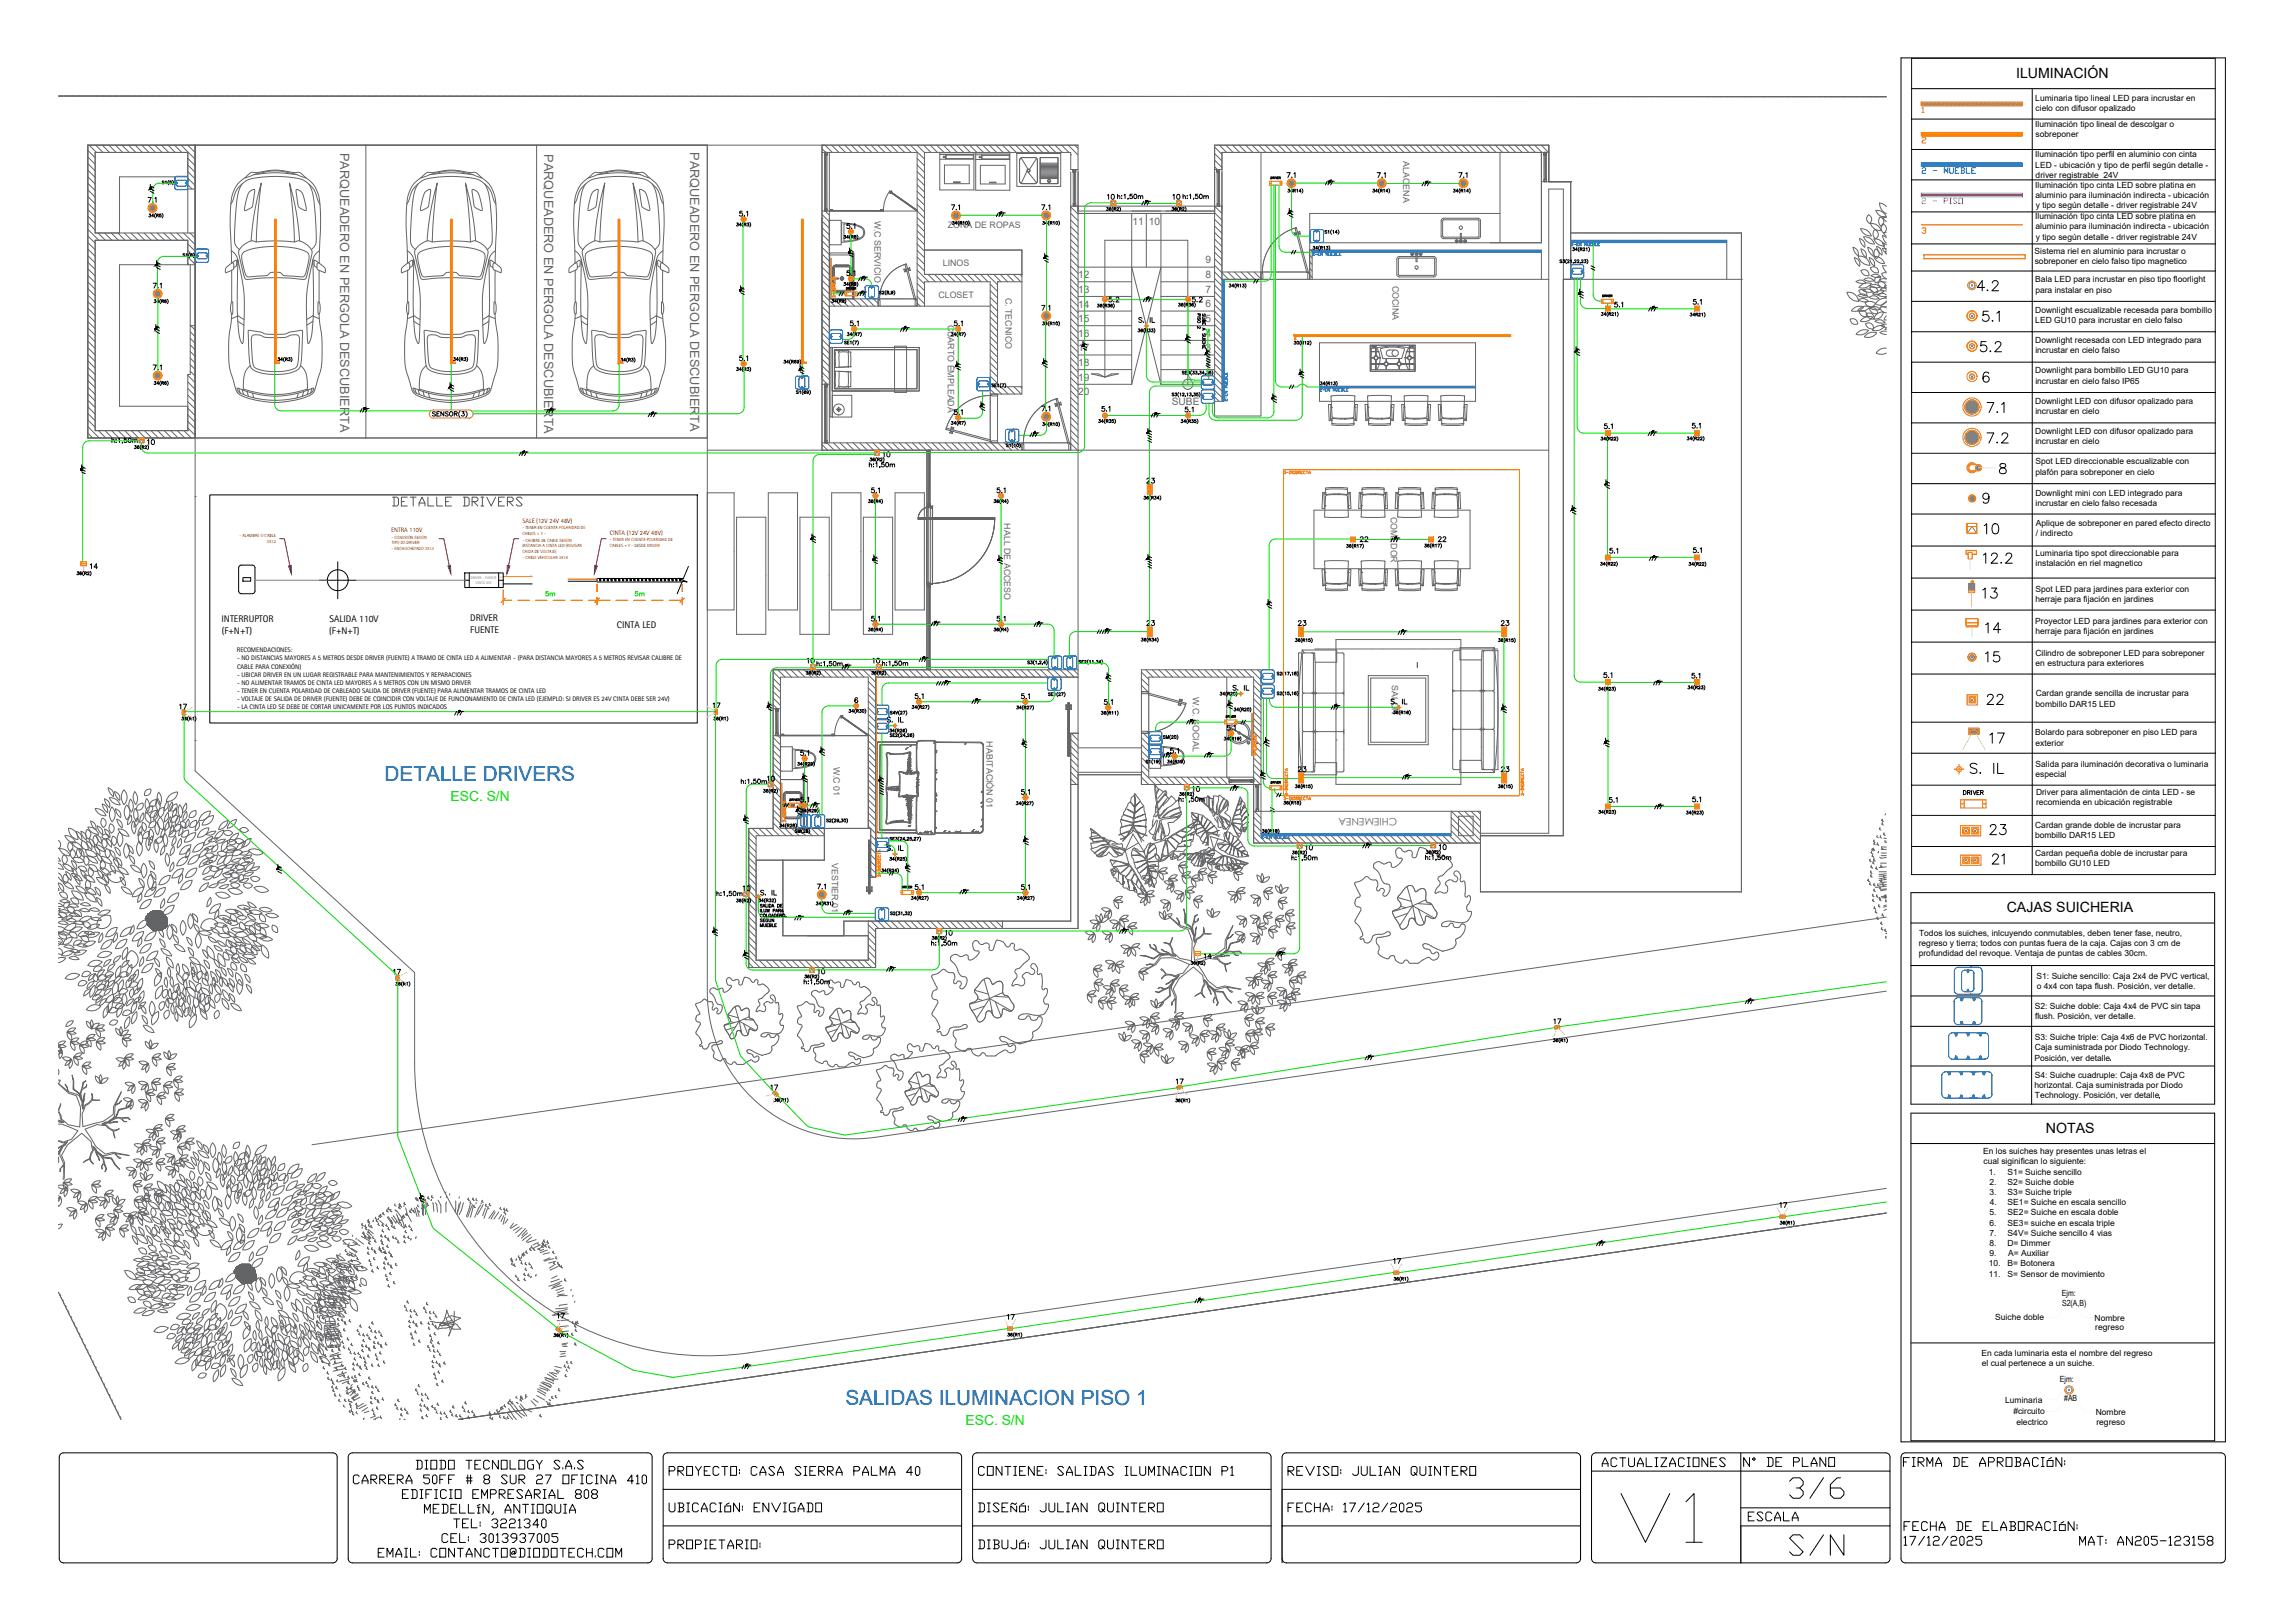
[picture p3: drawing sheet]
<svg xmlns="http://www.w3.org/2000/svg" width="841mm" height="594mm" viewBox="0 0 841 594" stroke-linecap="round" stroke-linejoin="round" font-family="sans-serif">
<defs><g id="words">
<text font-size="25.1" x="592.7" y="566.2">V1</text>
<g font-size="11.9">
<text x="654.8" y="550">3/6</text>
<text x="654.8" y="570.8">S/N</text>
</g>
<g font-size="7.6" fill="#00f">
<text x="141" y="286.2">DETALLE DRIVERS</text>
<text x="309.8" y="514.5">SALIDAS ILUMINACION PISO 1</text>
</g>
<g font-size="7.5">
<text x="724.6" y="130.2">5.2</text>
<text x="727.1" y="152.4">7.1</text>
<text x="726" y="196.8">10</text>
<text x="725.3" y="220.5">13</text>
<text x="726.4" y="233.2">14</text>
<text x="726.4" y="243.8">15</text>
<text x="727.1" y="259.3">22</text>
<text x="720.7" y="284.7">S. IL</text>
<text x="728.8" y="317.9">21</text>
</g>
<g font-size="7.1">
<text x="723.5" y="107.6">4.2</text>
<text x="725.3" y="118.9">5.1</text>
<text x="727.1" y="163.3">7.2</text>
<text x="725.7" y="207.4">12.2</text>
<text x="728.1" y="273.4">17</text>
<text x="727.8" y="306.9">23</text>
</g>
<text font-size="6.6" fill="#545454" x="142.5" y="186.6">DETALLE DRIVERS</text>
<g font-size="6.6">
<text x="586" y="538.3">ACTUALIZACIONES</text>
<text x="637.8" y="538.3">N° DE PLANO</text>
<text x="696.4" y="538.3">FIRMA DE APROBACIÓN:</text>
<text x="244.1" y="541.5">PROYECTO: CASA SIERRA PALMA 40</text>
<text x="357.4" y="541.5">CONTIENE: SALIDAS ILUMINACION P1</text>
<text x="470.6" y="541.5">REVISO: JULIAN QUINTERO</text>
<text x="244.1" y="554.9">UBICACIÓN: ENVIGADO</text>
<text x="357.4" y="554.9">DISEÑÓ: JULIAN QUINTERO</text>
<text x="470.6" y="554.9">FECHA: 17/12/2025</text>
<text x="639.6" y="558.1">ESCALA</text>
<text x="244.1" y="568.3">PROPIETARIO:</text>
<text x="357.4" y="568.3">DIBUJÓ: JULIAN QUINTERO</text>
<text x="760.9" y="567.3">MAT: AN205-123158</text>
</g>
<text font-size="5.3" fill="#f0f" x="703.1" y="75.8">2 - PISO</text>
<g font-size="5.3">
<text x="526.3" y="312.6">10</text>
<text x="345" y="344">10</text>
<text x="439.9" y="352.4">14</text>
<text x="298.4" y="358.1">10</text>
</g>
<g font-size="5.2">
<text x="738.8" y="28.4">ILUMINACIÓN</text>
<text x="735.4" y="334.1">CAJAS SUICHERIA</text>
<text x="749.7" y="414.9">NOTAS</text>
</g>
<g font-size="5.1" fill="#0f0">
<text x="165.1" y="293.5">ESC. S/N</text>
<text x="353.8" y="521.8">ESC. S/N</text>
</g>
<text font-size="4.9" fill="#007fff" x="703.1" y="64.6">2 - MUEBLE</text>
<g font-size="4.9">
<text x="470.3" y="66.3">7.1</text>
<text x="503.4" y="66.3">7.1</text>
<text x="404.6" y="74.1">10</text>
<text x="428.6" y="74.1">10</text>
<text x="309" y="85">5.1</text>
<text x="309" y="102.3">5.1</text>
<text x="405" y="111.8">5.2</text>
<text x="435.7" y="111.8">5.2</text>
<text x="619.1" y="112.5">5.1</text>
<text x="618.8" y="158">5.1</text>
<text x="322.4" y="168.6">10</text>
<text x="419.1" y="178.2">23</text>
<text x="364.1" y="181.7">5.1</text>
<text x="497.1" y="199.7">22</text>
<text x="525.6" y="199.7">22</text>
<text x="588.4" y="203.9">5.1</text>
<text x="619.1" y="203.6">5.1</text>
<text x="31.7" y="209.5">14</text>
<text x="364.1" y="228.6">5.1</text>
<text x="419.1" y="230.4">23</text>
<text x="474.5" y="230.4">23</text>
<text x="548.9" y="230.4">23</text>
<text x="294.6" y="244.1">10</text>
<text x="318.6" y="244.1">10</text>
<text x="586.3" y="249.4">5.1</text>
<text x="372.9" y="257.2">5.1</text>
<text x="64.6" y="261.1">17</text>
<text x="260" y="260.3">17</text>
<text x="403.2" y="259.3">5.1</text>
<text x="427.6" y="276.9">5.1</text>
<text x="280.1" y="287.2">10</text>
<text x="474.5" y="284">23</text>
<text x="548.9" y="284">23</text>
<text x="372.9" y="292.1">5.1</text>
<text x="435.7" y="291">10</text>
<text x="477.3" y="312.6">10</text>
<text x="270.9" y="327.4">10</text>
<text x="298.1" y="326.7">7.1</text>
<text x="372.9" y="327">5.1</text>
<text x="142.9" y="358.1">17</text>
<text x="568.3" y="376.1">17</text>
<text x="281.2" y="400.4">17</text>
<text x="429.7" y="398.3">17</text>
<text x="650.9" y="443.4">17</text>
<text x="509.4" y="463.9">17</text>
<text x="202.8" y="484">17</text>
<text x="367.9" y="484.4">17</text>
</g>
<g font-size="4.9" fill="#0d0">
<text x="432.9" y="152">5.1</text>
<text x="52.9" y="164">10</text>
</g>
<text font-size="4.9" fill="#ff7f00" x="448.4" y="268.8">5.1</text>
<g font-size="4.7" fill="#636466">
<text x="124.6" y="56" transform="rotate(90 124.6 56)">PARQUEADERO EN PERGOLA DESCUBIERTA</text>
<text x="199.4" y="56.5" transform="rotate(90 199.4 56.5)">PARQUEADERO EN PERGOLA DESCUBIERTA</text>
<text x="252.9" y="55.7" transform="rotate(90 252.9 55.7)">PARQUEADERO EN PERGOLA DESCUBIERTA</text>
</g>
<g font-size="4.4" fill="#0d0">
<text x="198.6" y="219.4">5m</text>
<text x="231.4" y="219.4">5m</text>
</g>
<g font-size="3.7" fill="#636466">
<text x="415" y="82.3">11</text>
<text x="421" y="82.3">10</text>
<text x="395.1" y="101.9">12</text>
<text x="441.8" y="101.8">8</text>
<text x="441.8" y="96.5">9</text>
<text x="395.1" y="107.3">13</text>
<text x="441.8" y="107.2">7</text>
<text x="395.1" y="112.6">14</text>
<text x="441.8" y="112.6">6</text>
<text x="395.1" y="118">15</text>
<text x="441.8" y="117.9">5</text>
<text x="395.1" y="123.4">16</text>
<text x="441.8" y="123.3">4</text>
<text x="395.1" y="128.7">17</text>
<text x="441.8" y="128.6">3</text>
<text x="395.1" y="134.1">18</text>
<text x="441.8" y="134">2</text>
<text x="395.1" y="139.5">19</text>
<text x="441.8" y="139.4">1</text>
<text x="395.1" y="144.8">20</text>
<text x="429.4" y="148.4">SUBE</text>
<text x="511.9" y="299.7" transform="rotate(-180 511.9 299.7)">CHIEMENEA</text>
</g>
<g font-size="3.5" fill="#ff7f00">
<text x="473.1" y="125.6">2</text>
<text x="100.2" y="134.4">2</text>
<text x="164.7" y="134.4">2</text>
<text x="226.1" y="134.4">2</text>
</g>
<g font-size="3.5">
<text x="293.2" y="134.4">2</text>
<text x="81.2" y="227.7">INTERRUPTOR</text>
<text x="120.8" y="227.7">SALIDA 110V</text>
<text x="172.3" y="227.6">DRIVER</text>
<text x="81.2" y="232">(F+N+T)</text>
<text x="120.7" y="232">(F+N+T)</text>
<text x="172.3" y="231.7">FUENTE</text>
<text x="226.1" y="230.1">CINTA LED</text>
</g>
<g font-size="3.2" fill="#636466">
<text x="514.2" y="59.1" transform="rotate(90 514.2 59.1)">ALACENA</text>
<text x="320.5" y="80.8" transform="rotate(90 320.5 80.8)">W.C SERVICIO</text>
<text x="347.3" y="83.4">ZONA DE ROPAS</text>
<text x="345.5" y="97.4">LINOS</text>
<text x="510.3" y="104.6" transform="rotate(90 510.3 104.6)">COCINA</text>
<text x="343.9" y="109.2">CLOSET</text>
<text x="368.5" y="109" transform="rotate(90 368.5 109)">C. TECNICO</text>
<text x="347.4" y="118.9" transform="rotate(90 347.4 118.9)">CUARTO EMPLEADA</text>
<text x="367.9" y="191.7" transform="rotate(90 367.9 191.7)">HALL DE ACCESO</text>
<text x="509.7" y="189.2" transform="rotate(90 509.7 189.2)">COMEDOR</text>
<text x="510.1" y="250.8" transform="rotate(90 510.1 250.8)">SALÓN</text>
<text x="437.2" y="255.3" transform="rotate(90 437.2 255.3)">W.C. SOCIAL</text>
<text x="361.5" y="271.6" transform="rotate(90 361.5 271.6)">HABITACIÓN 01</text>
<text x="305.4" y="280.8" transform="rotate(90 305.4 280.8)">W.C 01</text>
<text x="304.8" y="316" transform="rotate(90 304.8 316)">VESTIER 01</text>
</g>
<g font-size="3.1">
<text x="745.9" y="36.9">Luminaria tipo lineal LED para incrustar en</text>
<text x="746" y="40.6">cielo con difusor opalizado</text>
<text x="745.8" y="46.5">Iluminación tipo lineal de descolgar o</text>
<text x="746" y="50.2">sobreponer</text>
<text x="745.8" y="57.6">Iluminación tipo perfil en aluminio con cinta</text>
<text x="745.9" y="61.4">LED - ubicación y tipo de perfil según detalle -</text>
<text x="746" y="65.1">driver registrable 24V</text>
<text x="745.8" y="68.7">Iluminación tipo cinta LED sobre platina en</text>
<text x="746" y="72.4">aluminio para iluminación indirecta - ubicación</text>
<text x="746" y="76.2">y tipo según detalle - driver registrable 24V</text>
<text x="745.8" y="80.3">Iluminación tipo cinta LED sobre platina en</text>
<text x="746" y="84">aluminio para iluminación indirecta - ubicación</text>
<text x="746" y="87.7">y tipo según detalle - driver registrable 24V</text>
<text x="745.6" y="92.9">Sistema riel en aluminio para incrustar o</text>
<text x="745.6" y="96.6">sobreponer en cielo falso tipo magnetico</text>
<text x="745.9" y="103.4">Bala LED para incrustar en piso tipo floorlight</text>
<text x="745.9" y="107.1">para instalar en piso</text>
<text x="745.8" y="114.5">Downlight escualizable recesada para bombillo</text>
<text x="745.9" y="118.3">LED GU10 para incrustar en cielo falso</text>
<text x="745.8" y="125.6">Downlight recesada con LED integrado para</text>
<text x="745.9" y="129.4">incrustar en cielo falso</text>
<text x="745.8" y="136.8">Downlight para bombillo LED GU10 para</text>
<text x="745.9" y="140.5">incrustar en cielo falso IP65</text>
<text x="745.8" y="147.9">Downlight LED con difusor opalizado para</text>
<text x="745.9" y="151.6">incrustar en cielo</text>
<text x="745.8" y="159.1">Downlight LED con difusor opalizado para</text>
<text x="745.9" y="162.8">incrustar en cielo</text>
<text x="745.9" y="173.8">plafón para sobreponer en cielo</text>
<text x="745.9" y="170.1">Spot LED direccionable escualizable con</text>
<text x="745.9" y="181.6">Downlight mini con LED integrado para</text>
<text x="745.9" y="185.3">incrustar en cielo falso recesada</text>
<text x="746.1" y="192.7">Aplique de sobreponer en pared efecto directo</text>
<text x="746.1" y="196.4">/ indirecto</text>
<text x="745.9" y="203.5">Luminaria tipo spot direccionable para</text>
<text x="746" y="207.2">instalación en riel magnetico</text>
<text x="745.9" y="220.5">herraje para fijación en jardines</text>
<text x="745.9" y="216.7">Spot LED para jardines para exterior con</text>
<text x="745.8" y="228.4">Proyector LED para jardines para exterior con</text>
<text x="745.9" y="232.1">herraje para fijación en jardines</text>
<text x="745.9" y="240.2">Cilindro de sobreponer LED para sobreponer</text>
<text x="746" y="243.9">en estructura para exteriores</text>
<text x="746" y="255.1">Cardan grande sencilla de incrustar para</text>
<text x="746" y="258.8">bombillo DAR15 LED</text>
<text x="745.9" y="269.4">Bolardo para sobreponer en piso LED para</text>
<text x="746" y="273.1">exterior</text>
<text x="745.9" y="280.8">Salida para iluminación decorativa o luminaria</text>
<text x="746" y="284.5">especial</text>
<text x="746.1" y="291.2">Driver para alimentación de cinta LED - se</text>
<text x="746.2" y="294.9">recomienda en ubicación registrable</text>
<text x="745.8" y="303.2">Cardan grande doble de incrustar para</text>
<text x="745.8" y="306.9">bombillo DAR15 LED</text>
<text x="745.8" y="317.2">bombillo GU10 LED</text>
<text x="745.8" y="313.5">Cardan pequeña doble de incrustar para</text>
<text x="703.1" y="346.5">regreso y tierra; todos con puntas fuera de la caja. Cajas con 3 cm de</text>
<text x="703.3" y="342.8">Todos los suiches, inlcuyendo conmutables, deben tener fase, neutro,</text>
<text x="703.1" y="350.3">profundidad del revoque. Ventaja de puntas de cables 30cm.</text>
<text x="746.3" y="358.4">S1: Suiche sencillo: Caja 2x4 de PVC vertical,</text>
<text x="746.4" y="362.2">o 4x4 con tapa flush. Posición, ver detalle.</text>
<text x="745.6" y="369.4">S2: Suiche doble: Caja 4x4 de PVC sin tapa</text>
<text x="745.8" y="373.2">flush. Posición, ver detalle.</text>
<text x="745.6" y="381">S3: Suiche triple: Caja 4x6 de PVC horizontal.</text>
<text x="745.5" y="388.5">Posición, ver detalle</text>
<text x="745.6" y="384.7">Caja suministrada por Diodo Technology.</text>
<text x="745.6" y="394.8">S4: Suiche cuadruple: Caja 4x8 de PVC</text>
<text x="745.6" y="398.6">horizontal. Caja suministrada por Diodo</text>
<text x="745.7" y="402.3">Technology. Posición, ver detalle</text>
<text x="726.7" y="422.7">En los suiches hay presentes unas letras el</text>
<text x="726.8" y="426.4">cual siginifican lo siguiente:</text>
<text x="728.8" y="430.2">1.</text>
<text x="735.7" y="430.2">S1= Suiche sencillo</text>
<text x="729.1" y="437.7">3.</text>
<text x="729.1" y="433.9">2.</text>
<text x="735.7" y="433.9">S2= Suiche doble</text>
<text x="735.7" y="437.7">S3= Suiche triple</text>
<text x="729.2" y="441.4">4.</text>
<text x="735.7" y="441.4">SE1= Suiche en escala sencillo</text>
<text x="729.1" y="445.2">5.</text>
<text x="729.1" y="448.9">6.</text>
<text x="735.7" y="445.2">SE2= Suiche en escala doble</text>
<text x="735.7" y="448.9">SE3= suiche en escala triple</text>
<text x="729" y="452.7">7.</text>
<text x="735.7" y="452.7">S4V= Suiche sencillo 4 vias</text>
<text x="729.1" y="456.4">8.</text>
<text x="729.1" y="460.1">9.</text>
<text x="735.6" y="456.4">D= Dimmer</text>
<text x="735.9" y="460.1">A= Auxiliar</text>
<text x="728.8" y="463.8">10.</text>
<text x="728.8" y="467.6">11.</text>
<text x="735.6" y="463.8">B= Botonera</text>
<text x="735.7" y="467.6">S= Sensor de movimiento</text>
<text x="755.6" y="474.7">Ejm:</text>
<text x="755.7" y="478.4">S2(A,B)</text>
<text x="731.1" y="483.4">Suiche doble</text>
<text x="767.6" y="483.7">Nombre</text>
<text x="767.8" y="487.3">regreso</text>
<text x="726.1" y="496.6">En cada luminaria esta el nombre del regreso</text>
<text x="726.2" y="500.3">el cual pertenece a un suiche.</text>
<text x="754.9" y="506.3">Ejm:</text>
<text x="734.8" y="513.7">Luminaria</text>
<text x="756.4" y="513.2">#AB</text>
<text x="737.8" y="518">#circuito</text>
<text x="738.9" y="521.8">electrico</text>
<text x="768" y="518.3">Nombre</text>
<text x="768.3" y="521.8">regreso</text>
</g>
<g font-size="2.4">
<text x="86.8" y="238.8">RECOMENDACIONES:</text>
<text x="86.9" y="241.8">- NO DISTANCIAS MAYORES A 5 METROS DESDE DRIVER (FUENTE) A TRAMO DE CINTA LED A ALIMENTAR - (PARA DISTANCIA MAYORES A 5 METROS REVISAR CALIBRE DE</text>
<text x="86.9" y="245.1">CABLE PARA CONEXIÓN)</text>
<text x="86.9" y="247.9">- UBICAR DRIVER EN UN LUGAR REGISTRABLE PARA MANTENIMIENTOS Y REPARACIONES</text>
<text x="86.9" y="250.8">- NO ALIMENTAR TRAMOS DE CINTA LED MAYORES A 5 METROS CON UN MISMO DRIVER</text>
<text x="86.9" y="253.8">- TENER EN CUENTA POLARIDAD DE CABLEADO SALIDA DE DRIVER (FUENTE) PARA ALIMENTAR TRAMOS DE CINTA LED</text>
<text x="86.9" y="256.7">- VOLTAJE DE SALIDA DE DRIVER (FUENTE) DEBE DE COINCIDIR CON VOLTAJE DE FUNCIONAMIENTO DE CINTA LED (EJEMPLO: SI DRIVER ES 24V CINTA DEBE SER 24V)</text>
<text x="86.9" y="259.6">- LA CINTA LED SE DEBE DE CORTAR UNICAMENTE POR LOS PUNTOS INDICADOS</text>
</g>
<g font-size="2.3" fill="#950025">
<text x="191.5" y="191.6">SALE (12V 24V 48V)</text>
<text x="143.4" y="194.8">ENTRA 110V</text>
<text x="223.5" y="196.1">CINTA (12V 24V 48V)</text>
</g>
<g font-size="1.6" fill="#950025">
<text x="87.7" y="196.9">- ALAMBRE O CABLE</text>
<text x="143.5" y="197.3">- CONEXIÓN SEGÚN</text>
<text x="191.5" y="193.9">- TENER EN CUENTA POLARIDAD DE</text>
<text x="191.5" y="195.9">CABLES + Y -</text>
<text x="97.8" y="198.9">3X12</text>
<text x="143.5" y="201.5">- ENCAUCHETADO 3X14</text>
<text x="143.6" y="199.4">TIPO DE DRIVER</text>
<text x="191.4" y="200.5">DISTANCIA A CINTA LED (REVISAR</text>
<text x="191.5" y="198.3">- CALIBRE DE CABLE SEGÚN</text>
<text x="191.5" y="202.7">CAIDA DE VOLTAJE)</text>
<text x="223.5" y="198.3">- TENER EN CUENTA POLARIDAD DE</text>
<text x="223.5" y="200.4">CABLES + Y - DESDE DRIVER</text>
<text x="191.5" y="204.8">- CABLE VEHICULAR 2X16</text>
</g>
<g font-size="1.4" fill="#808080">
<text x="172.5" y="212.1">DRIVER - FUENTE</text>
<text x="174.4" y="213.8">CINTA LED</text>
<text x="183.2" y="211.5">+</text>
<text x="183.3" y="214.2">-</text>
</g>
<g font-size="1.2" fill="#808080">
<text x="194.3" y="211">+</text>
<text x="194.4" y="214.6">-</text>
<text x="208.2" y="212">+</text>
<text x="208.3" y="213.6">-</text>
</g>
<g font-size=".5" fill="#808080">
<text x="219" y="212.3">+</text>
<text x="219" y="213">-</text>
</g>
</g></defs>
<g fill="none" stroke="#808080" stroke-width=".37">
<path d="M722.2 183.4l1.4-1.3-1.3 1.4M722.3 181.6l-.6 .6M722.5 181.6l-.8 .8M722.6 181.6l-.9 .9M722.7 182.3l-.3 .2M722.7 182.3l-.8 .8M722.8 182.3l-.4 .4M722.8 181.6l-1.1 1.1M722.8 182.3l-.4 .4 .5-.3M722.9 181.6l-1.2 1.2M723 182.5l-.4 .4M723 182.5l-.9 .9"/>
<path d="M723 182.6l-.3 .3M723 181.6l-1.3 1.3M723.1 181.6l-1.3 1.4M723.2 181.7l-1.4 1.4M723.3 181.8l-.6 .5M723.3 181.8l-1.4 1.4M723.4 181.9l-1.4 1.4 1.5-1.4M723.5 182l-.5 .5M723.6 183l-.5 .5M723.7 182.3l-1.3 1.2M723.7 182.4l-1.2 1.2M723.7 182.8l-.8 .8"/>
<path d="M723.7 182.5l-1.1 1.1M723.7 182.6l-1 1"/>
<circle cx="722.7" cy="182.6" r="1.01"/>
<circle cx="722.7" cy="182.6" r=".29"/>
</g>
<g fill="none" stroke="#ff7f00" stroke-width=".37">
<circle cx="722.7" cy="182.6" r="1.3"/>
<circle cx="722.7" cy="182.6" r="1.22"/>
</g>
<path d="M728.9 181.9a1.15 1.15 0 0 1-1.6 .9 1.15 1.15 0 0 1-.4-1.8 1.15 1.15 0 0 1 1.8 .1 3.4 3.4 0 0 1-.3 3 1.1 1.1 0 0 1-1.6-.3" fill="none" stroke="#000" stroke-width=".37"/>
<path d="M705 93.3h37.1v1.5h-37.1zM705 94.7h37.1M705 93.4h37.1M720.5 201.7h3.8M720.5 203h.7M721.2 202.3h1.5v2.4h-1.5zM722.7 203.1h1.6M722.7 203h1.6M724.3 201.6h-3.8v1.5h.7" fill="none" stroke="#ff7f00" stroke-width=".37"/>
<path d="M722 204.7v3.9" fill="none" stroke="#edee99" stroke-width=".37"/>
<!-- layer: GG_ROTULO -->
<g fill="none" stroke="#000" stroke-width=".37">
<path d="M700.5 32.5h111.3M700.5 21.4h111.3v298.9h-111.3zM744.7 32.5v287.8M700.5 43.6h111.3M700.5 54.8h111.3M700.5 65.9h111.3M700.5 77.6h111.3M700.5 89.3h111.3M700.5 99.3h111.3M700.5 110.4h111.3M700.5 132.6h111.3M700.5 121.5h111.3"/>
<path d="M700.5 143.8h111.3M700.5 154.9h111.3M700.5 166h111.3M700.5 177.2h111.3M700.5 200h111.3M700.5 188.3h111.3M700.5 211.7h111.3M700.5 223.4h111.3M700.5 235.2h111.3M700.5 246.9h111.3M700.5 264.5h111.3M700.5 275.9h111.3"/>
<path d="M700.5 287.6h111.3M700.5 298.7h111.3M700.5 310h111.3M700.3 338.1h111.3M700.3 327h111.3v77.4h-111.3zM700.3 353.6h111.3M744.5 353.6v50.8M700.3 364.8h111.3M700.3 375.9h111.3M700.3 390.4h111.3M773.4 388.1v.4M700.3 407.7h111.3v120h-111.3z"/>
<path d="M700.3 418.8h111.3M791.3 401.9v.4M700.3 491.9h111.3"/>
</g>
<g fill="none" stroke="#808080" stroke-width=".37">
<path d="M55.3 75.1l-.5 .5M55.4 75l-.7 .7M55.6 75l-.9 .9M55.7 74.9l-1.1 1.1M55.8 77.4l1.3-1.3-1.3 1.3M55.8 74.9l-1.2 1.2M56 74.9l-1.4 1.4M56.1 74.9l-1.5 1.5M56.1 75l-1.4 1.5 1.5-1.5M56.3 75l-1.6 1.6M56.4 75l-1.7 1.7M56.4 75.1l-1.7 1.6 1.8-1.6"/>
<path d="M56.5 75.1l-1.7 1.8M56.6 75.2l-1.8 1.7M56.7 75.3l-1.8 1.7M56.8 75.3l-1.8 1.8 1.8-1.7M56.9 75.5l-1.8 1.7M57 75.6l-1.7 1.7M57 76.8l-.5 .5M57.1 76.6l-.8 .8M57.1 75.8l-1.6 1.6M57.1 75.9l-1.5 1.5M57.1 76.5l-.9 .9M57.1 76l-1.4 1.4"/>
<path d="M57.1 76.3l-1.1 1.1M57.1 76.4l-1 1M349.1 79.2l1.5-1.5-1.5 1.6M349.7 77.8l-.5 .5M349.9 77.7l-.8 .8M350 77.7l-.9 .9M350.1 77.7l-1 1M350.2 77.7l-1.1 1.1M350.4 77.7l-1.3 1.3M350.5 77.7l-1.4 1.4M350.7 77.7l-1.6 1.6M350.8 77.8l-1.6 1.7"/>
<path d="M351 77.9l-1.7 1.7M351.1 77.9l-1.8 1.8M351.1 78l-1.7 1.8M351.2 78.1l-1.7 1.7M351.3 78.1l-1.8 1.8M351.3 78.2l-1.7 1.7M351.4 78.2l-1.8 1.8M351.4 79.5l-.5 .5M351.5 78.4l-1.7 1.7M351.5 78.5l-1.6 1.6M351.5 79.3l-.8 .8M351.5 79.2l-.9 .9"/>
<path d="M351.5 78.7l-1.5 1.4M351.5 78.8l-1.3 1.4M351.5 79.1l-1 1.1M351.6 78.9l-1.3 1.3 1.3-1.2M382.1 79.1l1.5-1.4-1.4 1.5M382.7 77.8l-.4 .5M382.9 77.7l-.7 .8M383.1 77.7l-.9 .9M383.2 77.7l-1.1 1M383.3 77.7l-1.2 1.1 1.3-1.1M383.5 77.7l-1.4 1.3M383.7 77.7l-1.5 1.6"/>
<path d="M383.8 77.7l-1.6 1.6M383.9 77.8l-1.6 1.7M384 77.8l-1.7 1.8M384.1 77.9l-1.7 1.7M384.2 77.9l-1.8 1.8M384.2 78l-1.8 1.7M384.2 78l-1.7 1.8 1.8-1.7M384.4 78.1l-1.8 1.8M384.4 78.2l-1.8 1.7M384.4 78.2l-1.7 1.8M384.5 78.3l-1.8 1.7 1.8-1.6M384.5 79.5l-.5 .5"/>
<path d="M384.5 78.4l-1.6 1.7M384.5 78.5l-1.5 1.6M384.5 79.3l-.7 .8M384.6 79.2l-.9 .9M384.6 78.7l-1.6 1.4M384.6 78.8l-1.3 1.4M384.6 79.1l-1.1 1.1M384.6 78.9l-1.2 1.3M384.6 79l-1.2 1.2M473 68.3l1.5-1.5-1.4 1.5M474.2 66.3l-1.8 1.7M474.2 66.3l-1.7 1.8 1.8-1.7"/>
<path d="M474.3 66.5l-1.7 1.7M474.3 67.7l-.4 .5M474.4 66.5l-1.7 1.7 1.7-1.6M474.4 67.5l-.7 .8M474.4 66.7l-1.6 1.6M474.5 66.8l-1.6 1.5M474.5 67.4l-1 .9M474.5 67.3l-1.1 1M474.5 67l-1.4 1.4 1.4-1.3M474.5 67.2l-1.2 1.2M507.2 66.3l-1.7 1.7 1.8-1.7M507.3 66.4l-1.7 1.7 1.8-1.7"/>
<path d="M507.4 67.7l-.5 .5M507.5 66.6l-1.8 1.6M507.5 67.5l-.7 .8M507.5 66.7l-1.6 1.6M507.5 66.8l-1.5 1.5M507.5 67.4l-.9 .9M507.6 67l-1.4 1.4M507.6 67.1l-1.3 1.3M507.6 67.2l-1.2 1.2M507.6 67.3l-1.1 1M535.3 67.9l1.7-1.8-1.7 1.8M535.6 66l-.4 .5"/>
<path d="M535.8 65.9l-.7 .8M535.9 65.9l-.9 .9M536 68.3l1.5-1.5-1.4 1.5M536.2 65.9l-1.2 1.1M536.3 65.9l-1.3 1.2M536.4 65.9l-1.4 1.3M536.5 65.9l-1.5 1.5 1.6-1.5M536.7 65.9l-1.6 1.6M536.8 66l-1.7 1.7 1.8-1.7M536.9 66.1l-1.7 1.7M537.2 66.3l-1.8 1.7M537.2 66.3l-1.7 1.8"/>
<path d="M537.3 66.4l-1.8 1.7M537.3 66.4l-1.7 1.7M537.3 67.7l-.4 .5M537.4 66.5l-1.7 1.7M537.4 66.6l-1.6 1.7M537.4 67.5l-.7 .8M537.4 66.8l-1.5 1.5M537.5 67.3l-1.1 1M537.5 67.1l-1.3 1.3M537.5 67.2l-1.2 1.2M349.7 80l1.7-1.7-1.7 1.7M57.1 106.5l-.4 .5"/>
<path d="M57.5 106.4l-1 .9M57.6 106.4l-1.1 1M57.7 106.4l-1.2 1.1M57.8 106.3l-1.3 1.3M58 106.4l-1.5 1.4M58.2 106.4l-1.6 1.6M58.3 106.4l-1.7 1.7M58.3 106.5l-1.7 1.7M58.4 106.5l-1.7 1.8 1.8-1.7M58.6 106.6l-1.8 1.8M58.6 106.7l-1.7 1.8 1.8-1.7M58.7 106.8l-1.7 1.8 1.8-1.7"/>
<path d="M58.8 106.9l-1.7 1.7M58.9 107l-1.8 1.7M58.9 107l-1.7 1.7M58.9 107.2l-1.6 1.6M58.9 108l-.7 .8M59 107.2l-1.6 1.6M59 107.3l-1.5 1.5M59 107.9l-.9 .9M59 107.5l-1.4 1.3M59 107.8l-1.1 1M59 107.6l-1.3 1.3M382.7 114.7l-.4 .4"/>
<path d="M382.9 114.6l-.7 .7M383.1 114.5l-.9 .9M383.2 114.5l-1.1 1M383.3 114.5l-1.2 1.1M383.4 114.5l-1.3 1.3M383.5 114.5l-1.4 1.3M383.6 114.5l-1.5 1.4M383.7 114.5l-1.5 1.6M383.8 114.5l-1.6 1.7M383.9 114.6l-1.6 1.7M384 114.7l-1.7 1.7M384.1 114.7l-1.7 1.8"/>
<path d="M384.2 114.8l-1.8 1.7M384.2 114.8l-1.8 1.8M384.2 114.8l-1.7 1.8 1.9-1.7M384.4 115l-1.8 1.7M384.4 115.1l-1.7 1.7M384.5 115.1l-1.8 1.7 1.8-1.6M384.5 116.3l-.5 .5M384.5 115.2l-1.6 1.7M384.5 115.3l-1.5 1.6M384.5 116.2l-.7 .7M384.6 115.5l-1.6 1.4M384.6 115.6l-1.3 1.4"/>
<path d="M384.6 115.9l-1.1 1.1M384.6 115.7l-1.2 1.3M384.6 115.8l-1.2 1.2M56.7 138.2l1.7-1.7-1.6 1.8M57 138.6l1.8-1.8-1.7 1.8M57.1 136.5l-.4 .4M57.3 136.4l-.7 .7M57.5 136.3l-1 1M57.6 136.3l-1.1 1.1M57.7 136.3l-1.2 1.2M57.8 136.3l-1.3 1.3M57.9 136.3l-1.4 1.4"/>
<path d="M58 136.3l-1.5 1.4M58.1 136.3l-1.5 1.6M58.2 136.4l-1.6 1.6M58.3 136.4l-1.7 1.6 1.7-1.6M58.4 136.5l-1.7 1.7M58.6 136.6l-1.8 1.7M58.6 136.6l-1.8 1.8M58.6 136.7l-1.7 1.7M58.7 136.7l-1.8 1.8M58.7 136.8l-1.7 1.7M58.9 136.9l-1.8 1.8M58.9 138.2l-.5 .4"/>
<path d="M58.9 137l-1.7 1.7M58.9 137.1l-1.6 1.6M58.9 138l-.7 .7M59 137.9l-.9 .9M59 137.4l-1.6 1.4M59 137.4l-1.4 1.4M59 137.7l-1.1 1.1M59 137.5l-1.3 1.3M59 137.6l-1.2 1.2M382.1 152.8l1.5-1.4-1.4 1.5M382.4 153.4l1.7-1.8-1.7 1.8M382.7 151.5l-.4 .5"/>
<path d="M382.9 153.8l1.6-1.7-1.5 1.7M382.9 151.5l-.7 .7M383.1 151.4l-.9 .9M383.2 151.4l-1.1 1M383.3 151.4l-1.2 1.1M383.4 151.4l-1.3 1.2M383.5 151.4l-1.4 1.3M383.7 151.4l-1.5 1.6M383.8 151.4l-1.6 1.6 1.7-1.5M384 151.6l-1.7 1.6M384.2 151.7l-1.7 1.8 1.9-1.7M384.4 151.9l-1.8 1.7"/>
<path d="M384.5 153.2l-.5 .5M384.5 152.1l-1.8 1.6M384.5 153.1l-.7 .7M384.6 152.3l-1.6 1.5M384.6 152.4l-1.5 1.5M384.6 152.9l-.9 .9M384.6 152.4l-1.4 1.5M384.6 152.5l-1.3 1.4M384.6 152.8l-1.1 1.1M384.6 152.6l-1.2 1.3M384.6 152.7l-1.2 1.2M721.3 157.9l-.9 1"/>
<path d="M721.3 146.8l-.9 1M721.7 157.8l-1.5 1.5M721.7 146.6l-1.5 1.6M722 157.7l-1.9 1.9M722 146.6l-1.9 1.8M722.3 157.6l-2.2 2.2M722.3 146.5l-2.2 2.2M722.5 157.6l-2.5 2.4M722.5 146.5l-2.5 2.4M722.7 157.6l-2.7 2.6M722.7 146.5l-2.7 2.6M722.8 157.6l-2.7 2.8"/>
<path d="M722.8 146.5l-2.7 2.8M723 157.6l-2.9 3M723 146.5l-2.9 3M723.2 157.7l-3.1 3.1M723.2 146.5l-3.1 3.1M723.4 157.7l-3.3 3.2M723.4 146.6l-3.3 3.2M723.5 157.7l-3.3 3.4M723.5 146.6l-3.3 3.3M723.7 157.8l-3.5 3.4M723.7 146.7l-3.5 3.4M723.8 157.9l-3.5 3.4"/>
<path d="M723.8 146.7l-3.5 3.5M723.9 157.9l-3.5 3.6M723.9 146.8l-3.5 3.5M724 158l-3.6 3.6M724 146.9l-3.6 3.6M724.1 158.1l-3.6 3.6M724.1 147l-3.6 3.6M724.3 158.2l-3.7 3.6M724.3 147l-3.7 3.7M724.4 158.3l-3.7 3.6M724.4 147.1l-3.7 3.7M724.5 158.4l-3.7 3.6"/>
<path d="M724.5 147.2l-3.7 3.7M724.6 158.5l-3.7 3.6M724.6 147.3l-3.7 3.7M724.6 158.6l-3.6 3.6M724.6 147.4l-3.6 3.7M724.7 158.7l-3.6 3.6M724.7 147.5l-3.6 3.7M724.8 158.8l-3.6 3.6M724.8 147.7l-3.6 3.5M724.9 150.4l-1 .9M724.9 158.9l-3.6 3.5M724.9 147.8l-3.6 3.5"/>
<path d="M725 159l-3.5 3.5M725 147.9l-3.5 3.5M725 159.2l-3.4 3.4M725 148.1l-3.4 3.4M725.1 159.3l-3.3 3.3M725.1 148.2l-3.3 3.3M725.1 150l-1.6 1.5M725.1 159.5l-3.2 3.2M725.1 148.4l-3.2 3.2M725.2 159.6l-3.1 3.1M725.2 148.5l-3.1 3.1M725.2 149.7l-1.9 1.9"/>
<path d="M725.2 159.8l-3 3M725.2 148.7l-3 2.9M725.2 149.5l-2.2 2.1M725.2 160l-2.8 2.8M725.2 148.8l-2.8 2.9M725.2 149l-2.6 2.7M725.2 149.2l-2.4 2.5M724.9 161.5l-1 .9M725.1 161.1l-1.6 1.5M725.2 160.8l-1.9 1.9M725.2 160.6l-2.2 2.2M725.2 160.2l-2.6 2.6"/>
<path d="M725.2 160.4l-2.4 2.4M301.9 326.7l-1.7 1.8 1.8-1.7M302.1 326.8l-1.8 1.8M302.2 327l-1.7 1.7M302.2 327.1l-1.7 1.7M302.2 328.3l-.4 .5M302.2 327.1l-1.6 1.7M302.3 327.3l-1.6 1.6M302.3 328.1l-.7 .7M302.3 327.3l-1.5 1.6M302.4 327.4l-1.5 1.5M302.4 328l-1 .9"/>
<path d="M302.4 327.5l-1.5 1.4M302.4 327.6l-1.4 1.3M302.4 327.9l-1.1 1M302.4 327.7l-1.3 1.2"/>
</g>
<g fill="none" stroke="#ff7f00" stroke-width=".37">
<circle cx="55.9" cy="76.2" r="1.62"/>
<circle cx="55.9" cy="76.2" r="1.26"/>
<circle cx="350.3" cy="78.9" r="1.62"/>
<circle cx="350.3" cy="78.9" r="1.26"/>
<circle cx="383.4" cy="78.9" r="1.62"/>
<circle cx="383.4" cy="78.9" r="1.26"/>
<circle cx="473.3" cy="67.1" r="1.62"/>
<circle cx="473.3" cy="67.1" r="1.26"/>
<circle cx="506.3" cy="67.1" r="1.62"/>
<circle cx="506.3" cy="67.1" r="1.26"/>
<circle cx="536.3" cy="67.1" r="1.62"/>
<circle cx="536.3" cy="67.1" r="1.26"/>
<circle cx="57.8" cy="107.6" r="1.62"/>
<circle cx="57.8" cy="107.6" r="1.26"/>
<circle cx="383.4" cy="115.7" r="1.62"/>
<circle cx="383.4" cy="115.7" r="1.26"/>
<circle cx="57.8" cy="137.5" r="1.62"/>
<circle cx="57.8" cy="137.5" r="1.26"/>
<circle cx="383.4" cy="152.6" r="1.62"/>
<circle cx="383.4" cy="152.6" r="1.26"/>
<circle cx="722.6" cy="149.1" r="3.3"/>
<circle cx="722.6" cy="149.1" r="2.59"/>
<circle cx="722.6" cy="160.2" r="3.3"/>
<circle cx="722.6" cy="160.2" r="2.59"/>
<circle cx="301.1" cy="327.7" r="1.62"/>
<circle cx="301.1" cy="327.7" r="1.26"/>
</g>
<g fill="none" stroke="#808080" stroke-width=".37">
<path d="M724.6 170.4l-.5 .4M724.7 170.4l-.6 .6M724.9 170.3l-.9 .8M724.9 171.4l.2-.2-.2 .2M724.9 170.3l-.9 .9M725 171.2l-.1 .1M725 171.2l.7-.7-1.4 1.5M725 170.3l-1 1M725.1 171.2l-.2 .2M725.1 170.3l-1.1 1.1M725.2 171.3l-.2 .2M725.2 171.4l-.1 .1"/>
<path d="M725.2 170.3l-1.2 1.2M725.3 170.4l-1.2 1.2M725.4 170.4l-1.2 1.4M725.6 170.5l-1.4 1.4M725.7 170.6l-1.4 1.4 .6-.6M725.8 170.6l-1.4 1.5M725.9 170.7l-1.4 1.5 1.4-1.4M725.9 171.8l-.4 .4M726 170.9l-1.4 1.3M726 171l-1.3 1.3M726 171.6l-.7 .7M726 171.2l-1.1 1.1"/>
<path d="M726 171.3l-1 1M726 171.4l-.8 .9M726 171.5l-.8 .8"/>
<circle cx="725.1" cy="171.3" r="1.01"/>
<circle cx="725.1" cy="171.3" r=".14"/>
</g>
<g fill="none" stroke="#ff7f00" stroke-width=".37">
<path d="M722.6 170.2h2.5M722.6 170.2a1.13 1.13 0 0 0-1.1 1.1 1.13 1.13 0 0 0 1.1 1.1l2.5 .1M723.6 170.2a1.49 1.49 0 0 0-2.1 .1 1.49 1.49 0 0 0 0 2 1.49 1.49 0 0 0 2.1 .1M724.1 170.2a1.85 1.85 0 0 0-2.7-.3 1.85 1.85 0 0 0 0 2.8 1.85 1.85 0 0 0 2.7-.3"/>
<circle cx="725.1" cy="171.3" r="1.13"/>
</g>
<path d="M725.1 171.3h6.3" fill="none" stroke="#edee99" stroke-width=".37"/>
<path d="M733.1 170a.76 .76 0 0 0 .3 1.2 1.37 1.37 0 0 1 1.5 .5 1.37 1.37 0 0 1 .1 1.5 1.34 1.34 0 0 1-1.4 .3 1.34 1.34 0 0 1-.9-1.2 1.66 1.66 0 0 1 1.8-1.1 .75 .75 0 0 0 .3-1.2z" fill="none" stroke="#000" stroke-width=".37"/>
<g fill="none" stroke="#808080" stroke-width=".37">
<path d="M272.5 80.2l-.1 .1M722.6 115.8l.2-.2-.2 .3M722.7 115.5l-.2 .2M722.7 115.5l-.2 .3M722.8 115.7l-.1 .2M272.5 133.2l-.1 .1M272.6 133.2v.1M313.1 120.4v.1M313.1 120.5l-.1 .1M351.2 120.4l-.1 .1M351.2 120.4v.1M351.2 152.9l-.1 .1"/>
<path d="M351.2 153l-.1 .1M404.9 152.2l-.1 .1M320.8 181.6h-.1M320.8 181.6l-.1 .1M320.9 181.7h-.1M320.7 228.7h.1M320.8 228.6h-.1M320.9 228.7h-.1M336.7 257l.1 .1M294.8 277.9h.1M294.8 277.7v.1M294.9 277.7l-.1 .2"/>
<path d="M294.8 295h.1M294.8 294.8v.1M294.9 294.8l-.1 .2M294.9 294.9l-.1 .1M336.8 326.9h.1M336.9 326.9l-.1 .1"/>
<circle cx="272.5" cy="80.3" r=".41"/>
<circle cx="272.5" cy="80.3" r=".07"/>
<circle cx="722.6" cy="115.7" r=".88"/>
<circle cx="722.6" cy="115.7" r=".16"/>
<circle cx="272.5" cy="133.2" r=".41"/>
<circle cx="272.5" cy="133.2" r=".07"/>
<circle cx="313.1" cy="120.5" r=".41"/>
<circle cx="313.1" cy="120.5" r=".07"/>
<circle cx="351.2" cy="120.5" r=".41"/>
<circle cx="351.2" cy="120.5" r=".07"/>
<circle cx="722.6" cy="126.8" r=".88"/>
<circle cx="351.2" cy="153" r=".41"/>
<circle cx="351.2" cy="153" r=".07"/>
<circle cx="404.9" cy="152.2" r=".41"/>
<circle cx="404.9" cy="152.2" r=".07"/>
<circle cx="320.8" cy="181.6" r=".41"/>
<circle cx="320.8" cy="181.6" r=".07"/>
<circle cx="320.8" cy="228.6" r=".41"/>
<circle cx="320.8" cy="228.6" r=".07"/>
<circle cx="336.8" cy="257" r=".41"/>
<circle cx="336.8" cy="257" r=".07"/>
<circle cx="294.9" cy="277.8" r=".41"/>
<circle cx="294.9" cy="277.8" r=".07"/>
<circle cx="294.9" cy="294.9" r=".41"/>
<circle cx="294.9" cy="294.9" r=".07"/>
<circle cx="336.8" cy="326.9" r=".41"/>
<circle cx="336.8" cy="326.9" r=".07"/>
</g>
<g fill="none" stroke="#ff7f00" stroke-width=".37">
<circle cx="272.5" cy="80.3" r=".9"/>
<circle cx="272.5" cy="80.3" r=".48"/>
<circle cx="722.6" cy="115.7" r="1.85"/>
<circle cx="722.6" cy="115.7" r="1.79"/>
<circle cx="722.6" cy="115.7" r=".98"/>
<circle cx="272.5" cy="133.2" r=".9"/>
<circle cx="272.5" cy="133.2" r=".48"/>
<circle cx="313.1" cy="120.5" r=".9"/>
<circle cx="313.1" cy="120.5" r=".86"/>
<circle cx="313.1" cy="120.5" r=".48"/>
<circle cx="351.2" cy="120.5" r=".9"/>
<circle cx="351.2" cy="120.5" r=".86"/>
<circle cx="351.2" cy="120.5" r=".48"/>
<circle cx="722.6" cy="126.8" r="1.85"/>
<circle cx="722.6" cy="126.8" r="1.79"/>
<circle cx="722.6" cy="126.8" r=".98"/>
<circle cx="351.2" cy="153" r=".9"/>
<circle cx="351.2" cy="153" r=".86"/>
<circle cx="351.2" cy="153" r=".48"/>
<circle cx="404.9" cy="152.2" r=".9"/>
<circle cx="404.9" cy="152.2" r=".86"/>
<circle cx="404.9" cy="152.2" r=".48"/>
<circle cx="320.8" cy="181.6" r=".9"/>
<circle cx="320.8" cy="181.6" r=".86"/>
<circle cx="320.8" cy="181.6" r=".48"/>
<circle cx="320.8" cy="228.6" r=".9"/>
<circle cx="320.8" cy="228.6" r=".86"/>
<circle cx="320.8" cy="228.6" r=".48"/>
<circle cx="336.8" cy="257" r=".9"/>
<circle cx="336.8" cy="257" r=".48"/>
<circle cx="294.9" cy="277.8" r=".9"/>
<circle cx="294.9" cy="277.8" r=".48"/>
<circle cx="294.9" cy="294.9" r=".9"/>
<circle cx="294.9" cy="294.9" r=".48"/>
<circle cx="336.8" cy="326.9" r=".9"/>
<circle cx="336.8" cy="326.9" r=".48"/>
</g>
<g fill="none" stroke="#808080" stroke-width=".37">
<path d="M722.6 137.8l-.1 .1M722.7 137.8l-.2 .2M722.7 137.8l-.2 .3M722.8 137.9l-.2 .2M313.7 258.4l.1 .1M313.8 258.5v.1"/>
<circle cx="722.6" cy="137.9" r=".88"/>
<circle cx="722.6" cy="137.9" r=".16"/>
<circle cx="313.7" cy="258.5" r=".41"/>
<circle cx="313.7" cy="258.5" r=".07"/>
</g>
<g fill="none" stroke="#ff7f00" stroke-width=".37">
<circle cx="722.6" cy="137.9" r="1.85"/>
<circle cx="722.6" cy="137.9" r=".98"/>
<circle cx="313.7" cy="258.5" r=".9"/>
<circle cx="313.7" cy="258.5" r=".48"/>
</g>
<path d="M728.8 136.8a1.07 1.07 0 0 0-1-.5 1.07 1.07 0 0 0-1 .7 2.17 2.17 0 0 0 .9 3 1.15 1.15 0 0 0 1.3-1.1 1.15 1.15 0 0 0-1.1-1.2 1.15 1.15 0 0 0-1.2 1.1M314.3 255.8l-.1-.2a.88 .88 0 0 0-1.1 .7 .88 .88 0 0 0 .7 1.1 .55 .55 0 0 0 .6-.5 .55 .55 0 0 0-.6-.6 .55 .55 0 0 0-.5 .5" fill="none" stroke="#000" stroke-width=".37"/>
<g fill="none" stroke="#808080" stroke-width=".37">
<path d="M304.6 99.6v1.5M304.6 99.4v.2M304.6 97.9v1.4M304.6 97.6v.3M304.6 97.4v.2M304.6 96.7v.6M304.6 96.4v.3M304.6 95v1.4M304.6 94.8v.1M704.3 82.3h.1M704.4 82.3h.2M704.7 82.3h.2"/>
<path d="M704.9 82.3h1.5M706.4 82.3h.3M706.7 82.3h1.4M708.1 82.3h.3M708.4 82.3h.3M708.7 82.3h.6M709.3 82.3h.3M709.6 82.3h1.7M711.4 82.3h.2M711.6 82.3h1.5M713.1 82.3h.2M713.4 82.3h1.4"/>
<path d="M714.8 82.3h.3M715.1 82.3h.3M715.4 82.3h.6M716 82.3h.3M716.3 82.3h.3M716.6 82.3h1.4M718 82.3h.3M718.3 82.3h1.5M719.8 82.3h.2M720.1 82.3h.2M720.3 82.3h1.5M721.8 82.3h.2"/>
<path d="M722.1 82.3h.6M722.7 82.3h.3M723 82.3h.3M723.3 82.3h.8M724.1 82.3h.6M724.7 82.3h.3M725 82.3h1.4M726.5 82.3h.2M726.7 82.3h.3M727 82.3h1.5M728.5 82.3h.2M728.8 82.3h.9"/>
<path d="M729.7 82.3h.5M730.2 82.3h.3M730.5 82.3h.2M730.8 82.3h.6M731.4 82.3h.3M731.7 82.3h1.7M733.4 82.3h.3M733.7 82.3h1.4M735.2 82.3h.2M735.4 82.3h1.5M736.9 82.3h.3M737.2 82.3h.2"/>
<path d="M737.5 82.3h.6M738.1 82.3h.3M738.4 82.3h.2M738.7 82.3h1.4M740.1 82.3h.3M740.4 82.3h.5M304.6 108.3v.6M304.6 108.1v.2M304.6 107.8v.2M304.6 106.3v1.5M304.6 106.1v.2M304.6 105.4v.6"/>
<path d="M304.6 105.1v.3M304.6 104.6v.5M304.6 104.3v.3M304.6 104v.3M304.6 103.4v.6M304.6 103.1v.3M304.6 101.7v1.4M304.6 101.4v.2M304.6 101.1v.3M470.4 179.8v.3M470.4 179.5v.3M470.4 178.1v1.4"/>
<path d="M470.4 177.8v.2M470.4 176.3v1.5M470.4 176.1v.2M470.4 175.1v.9M470.4 174.9v.2M470.4 173.4v1.4M470.4 173.1v.3M470.4 172.8v.3M470.4 172.1v.7M470.5 172h.2M470.7 172h1.4M472.2 172h.2"/>
<path d="M472.4 172h1.5M473.9 172h.2M474.2 172h.2M474.4 172h1.5M475.9 172h.3M476.2 172h.9M477.1 172h.3M477.4 172h.2M477.6 172h.3M477.9 172h.3M478.2 172h.6M478.8 172h.3"/>
<path d="M479.1 172h1.5M480.6 172h.2M480.9 172h.2M481.1 172h1.5M482.6 172h.2M482.9 172h1.4M484.3 172h.3M484.6 172h.3M484.9 172h.6M485.5 172h.3M485.8 172h1.4M487.3 172h.2"/>
<path d="M487.5 172h.3M487.8 172h1.5M489.3 172h.2M489.5 172h1.5M491 172h.3M491.3 172h.2M491.6 172h.6M492.2 172h.3M492.5 172h1.4M494 172h.2M494.2 172h.3M494.5 172h1.4"/>
<path d="M496 172h.2M496.2 172h1.5M497.7 172h.3M498 172h.2M498.2 172h.7M498.9 172h.3M499.2 172h1.7M500.9 172h.3M501.2 172h1.4M502.7 172h.2M502.9 172h1.5M504.4 172h.2"/>
<path d="M504.7 172h.2M504.9 172h.7M505.6 172h.2M505.9 172h1.7M507.6 172h.3M507.9 172h1.4M509.3 172h.3M509.6 172h1.5M511.1 172h.2M511.4 172h.2M511.6 172h.7M512.3 172h.2"/>
<path d="M512.6 172h.2M512.8 172h1.5M514.3 172h.2M514.6 172h1.4M516 172h.3M516.3 172h1.4M517.8 172h.2M518 172h.3M518.3 172h.7M519 172h.2M519.2 172h.3M519.5 172h.3"/>
<path d="M519.8 172h.2M520.1 172h.9M521 172h.2M521.3 172h1.4M522.7 172h.3M523 172h1.4M524.5 172h.2M524.7 172h.3M525 172h.6M525.7 172h.7M526.5 172h.2M526.7 172h.9"/>
<path d="M527.7 172h.2M527.9 172h1.5M529.4 172h.3M529.7 172h1.4M531.1 172h.3M531.4 172h.3M531.7 172h1.4M533.2 172h.2M533.4 172h.9M534.4 172h.2M534.6 172h1.5M536.1 172h.2"/>
<path d="M536.4 172h1.4M537.8 172h.3M538.1 172h.3M538.4 172h1.4M539.8 172h.3M540.1 172h.9M541 172h.3M541.3 172h1.5M542.8 172h.2M543.1 172h1.4M544.5 172h.3M544.8 172h.2"/>
<path d="M545.1 172h1.4M546.5 172h.3M546.8 172h.9M547.7 172h.3M548 172h1.5M549.5 172h.2M549.7 172h1.5M551.2 172h.3M551.5 172h.2M551.8 172h1.4M553.2 172h.3M553.5 172h.9"/>
<path d="M554.4 172h.3M554.7 172h1.4M556.2 172h.2M556.4 172h.3M556.8 179.8v.3M556.8 179.5v.3M556.8 178.1v1.4M556.8 177.8v.2M556.8 176.3v1.5M556.8 176.1v.2M556.8 175.1v.9M556.8 174.9v.2"/>
<path d="M556.8 173.4v1.4M556.8 173.1v.3M556.8 172.8v.3M556.8 172.1v.7M470.4 199.9v.2M470.4 199.6v.2M470.4 198.1v1.5M470.4 197.9v.2M470.4 197.2v.6M470.4 196.9v.3M470.4 196.7v.2M470.4 195.2v1.4"/>
<path d="M470.4 194.9v.3M470.4 193.5v1.4M470.4 193.2v.2M470.4 192.9v.3M470.4 191.4v1.5M470.4 191.2v.2M470.4 190.5v.6M470.4 190.2v.3M470.4 190v.2M470.4 188.5v1.4M470.4 188.2v.3M470.4 186.8v1.4"/>
<path d="M470.4 186.5v.2M470.4 186.2v.3M470.4 184.8v1.4M470.4 184.5v.2M470.4 183.8v.7M470.4 183.6v.2M470.4 183.3v.2M470.4 183v.3M470.4 182.7v.3M470.4 181.8v.9M470.4 181.5v.3M470.4 180.1v1.4"/>
<path d="M556.8 199.9v.2M556.8 199.6v.2M556.8 198.1v1.5M556.8 197.9v.2M556.8 197.2v.6M556.8 196.9v.3M556.8 196.7v.2M556.8 195.2v1.4M556.8 194.9v.3M556.8 193.5v1.4M556.8 193.2v.2M556.8 192.9v.3"/>
<path d="M556.8 191.4v1.5M556.8 191.2v.2M556.8 190.5v.6M556.8 190.2v.3M556.8 190v.2M556.8 188.5v1.4M556.8 188.2v.3M556.8 186.8v1.4M556.8 186.5v.2M556.8 186.2v.3M556.8 184.8v1.4M556.8 184.5v.2"/>
<path d="M556.8 183.8v.7M556.8 183.6v.2M556.8 183.3v.2M556.8 183v.3M556.8 182.7v.3M556.8 181.8v.9M556.8 181.5v.3M556.8 180.1v1.4M470.4 219.9v.3M470.4 218.5v1.4M470.4 218.2v.3M470.4 217.9v.3"/>
<path d="M470.4 217.3v.6M470.4 217v.2M470.4 216.7v.3M470.4 215.3v1.4M470.4 215v.2M470.4 213.5v1.5M470.4 213.2v.3M470.4 211.5v1.7M470.4 211.2v.3M470.4 210.6v.6M470.4 210.3v.3M470.4 210v.3"/>
<path d="M470.4 208.6v1.4M470.4 208.3v.2M470.4 206.8v1.5M470.4 206.6v.2M470.4 204.8v1.7M470.4 204.5v.3M470.4 203.9v.6M470.4 203.6v.3M470.4 203.3v.3M470.4 201.9v1.4M470.4 201.6v.3M470.4 200.1v1.5"/>
<path d="M556.8 219.9v.3M556.8 218.5v1.4M556.8 218.2v.3M556.8 217.9v.3M556.8 217.3v.6M556.8 217v.2M556.8 216.7v.3M556.8 215.3v1.4M556.8 215v.2M556.8 213.5v1.5M556.8 213.2v.3M556.8 211.5v1.7"/>
<path d="M556.8 211.2v.3M556.8 210.6v.6M556.8 210.3v.3M556.8 210v.3M556.8 208.6v1.4M556.8 208.3v.2M556.8 206.8v1.5M556.8 206.6v.2M556.8 204.8v1.7M556.8 204.5v.3M556.8 203.9v.6M556.8 203.6v.3"/>
<path d="M556.8 203.3v.3M556.8 201.9v1.4M556.8 201.6v.3M556.8 200.1v1.5M470.4 239.1v.9M470.4 238.8v.2M470.4 237.3v1.5M470.4 237.1v.2M470.4 236.8v.2M470.4 235.3v1.5M470.4 235v.3M470.4 233.6v1.4"/>
<path d="M470.4 233.3v.3M470.4 232.4v.9M470.4 232.1v.3M470.4 230.6v1.5M470.4 230.4v.2M470.4 230.1v.2M470.4 228.6v1.5M470.4 228.4v.2M470.4 226.9v1.4M470.4 226.6v.3M470.4 225.7v.9M470.4 225.4v.3"/>
<path d="M470.4 225.2v.2M470.4 224.9v.2M470.4 224.6v.3M470.4 224v.6M470.4 223.7v.2M470.4 223.4v.3M470.4 221.9v1.5M470.4 221.7v.2M470.4 220.2v1.5M556.8 239.1v.9M556.8 238.8v.2M556.8 237.3v1.5"/>
<path d="M556.8 237.1v.2M556.8 236.8v.2M556.8 235.3v1.5M556.8 235v.3M556.8 233.6v1.4M556.8 233.3v.3M556.8 232.4v.9M556.8 232.1v.3M556.8 230.6v1.5M556.8 230.4v.2M556.8 230.1v.2M556.8 228.6v1.5"/>
<path d="M556.8 228.4v.2M556.8 226.9v1.4M556.8 226.6v.3M556.8 225.7v.9M556.8 225.4v.3M556.8 225.2v.2M556.8 224.9v.2M556.8 224.6v.3M556.8 224v.6M556.8 223.7v.2M556.8 223.4v.3M556.8 221.9v1.5"/>
<path d="M556.8 221.7v.2M556.8 220.2v1.5M321.2 259.8v.2M321.2 259.1v.7M321.2 258.9v.2M321.2 258.6v.2M321.2 257.1v1.5M321.2 256.9v.2M321.2 255.4v1.4M321.2 255.1v.3M321.2 254.8v.3M321.2 253.4v1.4"/>
<path d="M321.2 253.1v.3M321.2 252.4v.7M321.2 252.2v.2M321.2 251.9v.3M321.2 250.4v1.5M321.2 250.2v.2M321.2 248.7v1.4M321.2 248.4v.3M470.4 259.1v.9M470.4 258.9v.2M470.4 257.4v1.4M470.4 257.1v.3"/>
<path d="M470.4 255.7v1.4M470.4 255.4v.2M470.4 255.1v.3M470.4 253.7v1.4M470.4 253.4v.2M470.4 252.4v1M470.4 252.2v.2M470.4 250.7v1.5M470.4 250.4v.3M470.4 249v1.4M470.4 248.7v.3M470.4 248.4v.3"/>
<path d="M470.4 247v1.4M470.4 246.7v.2M470.4 245.8v.9M470.4 245.5v.2M470.4 244v1.5M470.4 243.7v.3M470.4 242v1.7M470.4 241.7v.3M470.4 240.3v1.4M470.4 240v.3M556.8 259.1v.9M556.8 258.9v.2"/>
<path d="M556.8 257.4v1.4M556.8 257.1v.3M556.8 255.7v1.4M556.8 255.4v.2M556.8 255.1v.3M556.8 253.7v1.4M556.8 253.4v.2M556.8 252.4v1M556.8 252.2v.2M556.8 250.7v1.5M556.8 250.4v.3M556.8 249v1.4"/>
<path d="M556.8 248.7v.3M556.8 248.4v.3M556.8 247v1.4M556.8 246.7v.2M556.8 245.8v.9M556.8 245.5v.2M556.8 244v1.5M556.8 243.7v.3M556.8 242v1.7M556.8 241.7v.3M556.8 240.3v1.4M556.8 240v.3"/>
<path d="M321.2 279.2v1.4M321.2 278.9v.3M321.2 278.7v.2M321.2 277.2v1.4M321.2 276.9v.3M321.2 275.5v1.4M321.2 275.2v.2M321.2 274.2v1M321.2 274v.2M321.2 273.2v.8M321.2 272.5v.6M321.2 272.2v.3"/>
<path d="M321.2 272v.2M321.2 270.5v1.4M321.2 270.2v.3M321.2 268.8v1.4M321.2 268.5v.2M321.2 267.6v.9M321.2 266.8v.7M321.2 266.5v.2M321.2 265.8v.7M321.2 265.5v.3M321.2 265.3v.2M321.2 263.8v1.5"/>
<path d="M321.2 263.5v.3M321.2 262.1v1.4M321.2 261.8v.3M321.2 261.5v.3M321.2 260.1v1.4M458.8 275.3v1.4M458.8 275v.2M458.8 273.5v1.5M458.8 273.3v.2M458.8 271.8v1.4M458.8 271.5v.3M458.8 271.2v.3"/>
<path d="M458.8 270.6v.6M458.8 270.3v.3M458.8 270v.3M458.8 268.6v1.4M458.8 268.3v.3M458.8 266.8v1.5M458.8 266.6v.2M458.8 265.1v1.4M458.8 264.8v.3M458.8 264.6v.2M458.8 263.9v.6M458.8 263.6v.3"/>
<path d="M458.8 263.3v.3M458.8 261.9v1.4M458.8 261.6v.3M458.8 261.3v.3M470.4 279.2v1.7M470.4 278.9v.3M470.4 277.5v1.4M470.4 277.2v.2M470.4 275.7v1.5M470.4 275.5v.2M470.4 275.2v.2M470.4 274.5v.7"/>
<path d="M470.4 274.2v.3M470.4 272.5v1.7M470.4 272.2v.3M470.4 270.8v1.4M470.4 270.5v.3M470.4 269v1.5M470.4 268.8v.2M470.4 268.5v.2M470.4 267.8v.7M470.4 267.6v.2M470.4 267v.5M470.4 266.8v.2"/>
<path d="M470.4 265.8v.9M470.4 265.5v.3M470.4 264.1v1.4M470.4 263.8v.3M470.4 262.4v1.4M470.4 262.1v.2M470.4 261.8v.3M470.4 260.3v1.5M470.4 260.1v.2M556.8 279.2v1.7M556.8 278.9v.3M556.8 277.5v1.4"/>
<path d="M556.8 277.2v.2M556.8 275.7v1.5M556.8 275.5v.2M556.8 275.2v.2M556.8 274.5v.7M556.8 274.2v.3M556.8 272.5v1.7M556.8 272.2v.3M556.8 270.8v1.4M556.8 270.5v.3M556.8 269v1.5M556.8 268.8v.2"/>
<path d="M556.8 268.5v.2M556.8 267.8v.7M556.8 267.6v.2M556.8 267v.5M556.8 266.8v.2M556.8 265.8v.9M556.8 265.5v.3M556.8 264.1v1.4M556.8 263.8v.3M556.8 262.4v1.4M556.8 262.1v.2M556.8 261.8v.3"/>
<path d="M556.8 260.3v1.5M556.8 260.1v.2M286.5 298.7v1.5M286.5 298.4v.3M286.5 298.2v.2M286.5 296.7v1.4M286.5 296.4v.3M286.5 295v1.4M286.5 294.7v.3M286.5 294.4v.3M286.5 293.8v.6M286.5 293.5v.2"/>
<path d="M286.5 292v1.5M286.5 291.8v.2M286.5 291.5v.2M286.5 290v1.5M286.5 289.7v.3M286.5 288.3v1.4M286.5 288v.3M286.5 287.7v.3M286.5 287.1v.6M286.5 286.9v.2M321.2 299.3v1.4M321.2 299v.2"/>
<path d="M321.2 298.7v.3M321.2 297.3v1.4M321.2 297v.2M321.2 295.5v1.5M321.2 295.2v.3M321.2 294.3v.9M321.2 294v.3M321.2 292.6v1.4M321.2 292.3v.3M321.2 292v.3M321.2 290.6v1.4M321.2 290.3v.2"/>
<path d="M321.2 288.8v1.5M321.2 288.6v.2M321.2 287.6v.9M321.2 287.4v.2M321.2 285.9v1.4M321.2 285.6v.3M321.2 285.3v.3M321.2 283.9v1.4M321.2 283.6v.3M321.2 282.1v1.5M321.2 281.9v.2M321.2 280.9v.9"/>
<path d="M321.2 280.7v.2M470.4 290.8v.5M470.4 290.6v.2M470.4 289.1v1.4M470.4 288.8v.3M470.4 288.6v.2M470.4 287.9v.6M470.4 287.6v.3M470.4 286.2v1.4M470.4 285.9v.2M470.4 285.6v.3M470.4 284.2v1.4"/>
<path d="M470.4 283.9v.2M470.4 282.4v1.5M470.4 282.1v.3M470.4 281.9v.2M470.4 281.2v.6M470.4 280.9v.3M470.5 291.4h.2M470.7 291.4h1.4M472.2 291.4h.2M472.4 291.4h1.5M473.9 291.4h.2M474.2 291.4h.2"/>
<path d="M474.4 291.4h1.5M475.9 291.4h.3M476.2 291.4h.9M477.1 291.4h.3M477.4 291.4h.2M477.6 291.4h.3M477.9 291.4h.3M478.2 291.4h.6M478.8 291.4h.3M479.1 291.4h1.5M480.6 291.4h.2M480.9 291.4h.2"/>
<path d="M481.1 291.4h1.5M482.6 291.4h.2M482.9 291.4h1.4M484.3 291.4h.3M484.6 291.4h.3M484.9 291.4h.6M485.5 291.4h.3M485.8 291.4h1.4M487.3 291.4h.2M487.5 291.4h.3M487.8 291.4h1.5M489.3 291.4h.2"/>
<path d="M489.5 291.4h1.5M491 291.4h.3M491.3 291.4h.2M491.6 291.4h.6M492.2 291.4h.3M492.5 291.4h1.4M494 291.4h.2M494.2 291.4h.3M494.5 291.4h1.4M496 291.4h.2M496.2 291.4h1.5M497.7 291.4h.3"/>
<path d="M498 291.4h.2M498.2 291.4h.7M498.9 291.4h.3M499.2 291.4h1.7M500.9 291.4h.3M501.2 291.4h1.4M502.7 291.4h.2M502.9 291.4h1.5M504.4 291.4h.2M504.7 291.4h.2M504.9 291.4h.7M505.6 291.4h.2"/>
<path d="M505.9 291.4h1.7M507.6 291.4h.3M507.9 291.4h1.4M509.3 291.4h.3M509.6 291.4h1.5M511.1 291.4h.2M511.4 291.4h.2M511.6 291.4h.7M512.3 291.4h.2M512.6 291.4h.2M512.8 291.4h1.5M514.3 291.4h.2"/>
<path d="M514.6 291.4h1.4M516 291.4h.3M516.3 291.4h1.4M517.8 291.4h.2M518 291.4h.3M518.3 291.4h.7M519 291.4h.2M519.2 291.4h.3M519.5 291.4h.3M519.8 291.4h.2M520.1 291.4h.9M521 291.4h.2"/>
<path d="M521.3 291.4h1.4M522.7 291.4h.3M523 291.4h1.4M524.5 291.4h.2M524.7 291.4h.3M525 291.4h.6M525.7 291.4h.7M526.5 291.4h.2M526.7 291.4h.9M527.7 291.4h.2M527.9 291.4h1.5M529.4 291.4h.3"/>
<path d="M529.7 291.4h1.4M531.1 291.4h.3M531.4 291.4h.3M531.7 291.4h1.4M533.2 291.4h.2M533.4 291.4h.9M534.4 291.4h.2M534.6 291.4h1.5M536.1 291.4h.2M536.4 291.4h1.4M537.8 291.4h.3M538.1 291.4h.3"/>
<path d="M538.4 291.4h1.4M539.8 291.4h.3M540.1 291.4h.9M541 291.4h.3M541.3 291.4h1.5M542.8 291.4h.2M543.1 291.4h1.4M544.5 291.4h.3M544.8 291.4h.2M545.1 291.4h1.4M546.5 291.4h.3M546.8 291.4h.9"/>
<path d="M547.7 291.4h.3M548 291.4h1.5M549.5 291.4h.2M549.7 291.4h1.5M551.2 291.4h.3M551.5 291.4h.2M551.8 291.4h1.4M553.2 291.4h.3M553.5 291.4h.9M554.4 291.4h.3M554.7 291.4h1.4M556.2 291.4h.2"/>
<path d="M556.4 291.4h.3M556.8 290.8v.5M556.8 290.6v.2M556.8 289.1v1.4M556.8 288.8v.3M556.8 288.6v.2M556.8 287.9v.6M556.8 287.6v.3M556.8 286.2v1.4M556.8 285.9v.2M556.8 285.6v.3M556.8 284.2v1.4"/>
<path d="M556.8 283.9v.2M556.8 282.4v1.5M556.8 282.1v.3M556.8 281.9v.2M556.8 281.2v.6M556.8 280.9v.3M286.5 300.5v.5M286.5 300.2v.2M321.2 319.3v1.5M321.2 319.1v.2M321.2 317.6v1.4M321.2 317.3v.3"/>
<path d="M321.2 317v.3M321.2 316.4v.6M321.2 316.1v.3M321.2 315.8v.3M321.2 315.3v.5M321.2 314.4v.9M321.2 314.1v.3M321.2 312.6v1.5M321.2 312.4v.2M321.2 310.9v1.4M321.2 310.6v.3M321.2 310.4v.2"/>
<path d="M321.2 309.7v.6M321.2 309.4v.3M321.2 308.9v.5M321.2 308.6v.3M321.2 307.7v.9M321.2 307.4v.3M321.2 306v1.4M321.2 305.7v.2M321.2 303.9v1.8M321.2 303.7v.2M321.2 302.2v1.4M321.2 301.9v.3"/>
<path d="M321.2 301v.9M321.2 300.7v.3M321.2 321.1h.1M321.2 320.8v.2"/>
</g>
<g fill="none" stroke="#ff7f00" stroke-width=".37">
<path d="M304.6 94.6v14.5M704.1 82.3h37.1M704.4 83.8l.3-.4h.7l.3 .7-.7 .3M705.4 84.4l.3 .4-.3 .7h-.7l-.3-.4M305.1 106.3v.7h1v-.7M305.1 103.4v.7h1v-.7M305.1 102.4h.8v.7M305.1 101.5h1v.6h-1zM305.3 105.4l-.2 .4 .2 .2 .6-.6v.6M305.6 108.6l-.3-.3v.6M305.6 108.5h.5l-.2 .4M305.6 105v-.4l-.3-.2-.2 .6h1"/>
<path d="M305.6 103.7v.4M305.6 106.7v.3M305.6 107.3v.7M470.4 172h86.4v119.4h-86.4zM470.5 172.7h.6l-.3 .3M471 173v.5l-.5-.2M471.5 173h.6M472.4 172.5h.4M472.4 173.5h.4M472.6 172.5v1M473.7 172.5v1l-.6-1v1M474.1 172.5l.6 .2v.6l-.6 .2"/>
<path d="M474.2 172.5v1M475.1 172.5h.3M475.1 173.5h.3M475.2 172.5v1M475.7 173h.5l.1-.3-.6-.2v1M475.9 173l.4 .5M476.7 173h.3M477.3 172.5h-.6v1h.6M478.3 172.7h-.6l.1 .8 .5-.2M478.6 172.5h.7M478.9 172.5v1M479.6 173.5l.3-1 .3 1"/>
<path d="M479.6 173.2h.6M321.2 248.3v72.9M458.8 261.2v15.6M459.4 274.1v.6h1v-.6M459.4 271.1v.7h1v-.7M459.4 270.2h.8v.6M459.4 269.2h1v.6h-1zM459.5 273.1v.6l.7-.6v.6M459.9 276.3l-.4-.3v.7M459.9 276.2h.5l-.2 .5M459.9 272.8v-.5l-.4-.2-.1 .7h1M459.9 271.5v.3"/>
<path d="M459.9 274.4v.3M459.9 275v.7M286.5 286.8v14.4M287 298.4v.7h1v-.7M287 295.5v.7h1v-.7M287 294.5h.8v.7M287 293.6h1v.6h-1zM287.2 297.5l-.2 .5 .2 .1 .6-.6v.6M287.5 297.2v-.6l-.3-.1-.2 .7h1M287.5 295.8v.4M287.5 298.8v.3M287.5 299.4v.7"/>
<path d="M470.5 292.2l.5-.2 .1 .3-.3 .2M470.9 288.1h1l-1 .6h1M470.9 287.7l.2-.6h.6l.2 .6M470.9 284.5v.6h1v-.6M470.9 289.2h1M470.9 287.6h1M470.9 286.6h1M470.9 282.9h1M470.9 282.5v.7M470.9 286.4v.4M470.9 289v.4M471 292.5v.5l-.5-.2"/>
<path d="M471.1 283.5v.7h.6v-.7M471.4 291l-.3-.3v.6M471.4 290.8h.5l-.2 .5M471.4 286.1v-.5l-.3-.2-.2 .7h1M471.4 284.8v.3M471.4 289.7v.6M471.5 292.5h.6M471.5 281.6v.6M471.9 281.6l-1 .3 1 .3M471.9 286.4v.4M471.9 289v.4M471.9 285.4l-.5 .5"/>
<path d="M472.4 292h.4M472.4 293h.4M472.6 292v1M473.7 292v1l-.6-1v1M474.1 292l.6 .2v.6l-.6 .2M474.2 292v1M475.1 292h.3M475.1 293h.3M475.2 292v1M475.7 292.5h.5l.1-.3-.6-.2v1M475.9 292.5l.4 .5M476.7 292.5h.3"/>
<path d="M477.3 292h-.6v1h.6M478.3 292.2h-.6v.6h.6M478.6 292h.7M478.9 292v1M479.6 293l.3-1 .3 1M479.6 292.6h.6M557.4 288.1h1l-1 .6h1M557.4 287.7l.1-.6h.7l.2 .6M557.4 284.5v.6h1v-.6M557.4 282.5v.7M557.4 286.4v.4M557.4 289v.4"/>
<path d="M557.4 289.2h1M557.4 287.6h1M557.4 286.6h1M557.4 282.9h1M557.5 283.5v.7l.9-.2-.2-.5M557.9 291l-.4-.3v.6M557.9 290.8h.5l-.2 .5M557.9 286.1v-.5l-.4-.2-.1 .7h1M557.9 284.8v.3M557.9 289.7v.6M558 281.6v.6M558.4 281.6l-1 .3 1 .3"/>
<path d="M558.4 286.4v.4M558.4 289v.4M558.4 285.4l-.5 .5M287.5 300.7l-.2-.3-.3 .2 .2 .4M287.5 300.6h.5l-.2 .4M321.7 317.9h1l-1 .6h1M321.7 317.5l.2-.6h.6l.2 .6M321.7 314.3v.6h1v-.6M321.7 312.3v.7M321.7 316.2v.3M321.7 318.8v.3M321.7 319h1"/>
<path d="M321.7 317.3h1M321.7 316.4h1M321.7 312.6h1M321.9 313.3v.6h.6v-.6M322.2 315.9v-.5l-.3-.2-.2 .7h1M322.2 314.6v.3M322.2 319.5v.6M322.4 311.3v.7M322.7 311.3l-1 .4 1 .3M322.7 316.2v.3M322.7 318.8v.3M322.7 315.2l-.5 .5"/>
<path d="M322.2 320.8l-.3-.4v.7M322.2 320.6h.5l-.2 .5"/>
</g>
<g fill="none" stroke="#ff7f00" stroke-width=".37">
<path d="M704.1 48.5h37.1v1.4h-37.1zM704.3 49.2h.1M704.3 49.2h36.6h-.5M704.3 48.8h36.6v.8h-36.6zM704.4 50.6l.3-.3h.7l.3 .3-.3 .7h-.7l-.3 .4v.6h1.3M704.4 49.2h.2M704.7 49.2h.2M704.9 49.2h1.5M706.4 49.2h.3M706.7 49.2h1.4M708.1 49.2h.3M708.4 49.2h.3"/>
<path d="M708.7 49.2h.6M709.3 49.2h.3M709.6 49.2h1.7M711.4 49.2h.2M711.6 49.2h1.5M713.1 49.2h.2M713.4 49.2h1.4M714.8 49.2h.3M715.1 49.2h.3M715.4 49.2h.6M716 49.2h.3M716.3 49.2h.3"/>
<path d="M716.6 49.2h1.4M718 49.2h.3M718.3 49.2h1.5M719.8 49.2h.2M720.1 49.2h.2M720.3 49.2h1.5M721.8 49.2h.2M722.1 49.2h.6M722.7 49.2h.3M723 49.2h.3M723.3 49.2h.8M724.1 49.2h.6"/>
<path d="M724.7 49.2h.3M725 49.2h1.4M726.5 49.2h.2M726.7 49.2h.3M727 49.2h1.5M728.5 49.2h.2M728.8 49.2h.9M729.7 49.2h.5M730.2 49.2h.3M730.5 49.2h.2M730.8 49.2h.6M731.4 49.2h.3"/>
<path d="M731.7 49.2h1.7M733.4 49.2h.3M733.7 49.2h1.4M735.2 49.2h.2M735.4 49.2h1.5M736.9 49.2h.3M737.2 49.2h.2M737.5 49.2h.6M738.1 49.2h.3M738.4 49.2h.2M738.7 49.2h1.4M740.1 49.2h.3"/>
<path d="M100.6 80.3h.6v53h-.6zM100.7 80.4h.4v52.7h-.4zM100.9 98.5v1.5M100.9 98.3v.2M100.9 96.8v1.4M100.9 96.5v.3M100.9 95.6v.9M100.9 95.3v.3M100.9 93.9v1.4M100.9 93.6v.2M100.9 93.3v.3M100.9 91.9v1.4"/>
<path d="M100.9 91.6v.2M100.9 90.1v1.5M100.9 89.8v.3M100.9 88.9v.9M100.9 88.6v.3M100.9 87.2v1.4M100.9 86.9v.3M100.9 86.6v.3M100.9 85.2v1.4M100.9 84.9v.2M100.9 83.4v1.5M100.9 83.2v.2"/>
<path d="M100.9 82.2v.9M100.9 82v.2M100.9 81.9v-1.5v52.7M165.1 80.3h.6v53h-.6zM165.2 80.4h.4v52.7h-.4zM165.4 98.5v1.5M165.4 98.3v.2M165.4 96.8v1.4M165.4 96.5v.3M165.4 95.6v.9M165.4 95.3v.3M165.4 93.9v1.4"/>
<path d="M165.4 93.6v.2M165.4 93.3v.3M165.4 91.9v1.4M165.4 91.6v.2M165.4 90.1v1.5M165.4 89.8v.3M165.4 88.9v.9M165.4 88.6v.3M165.4 87.2v1.4M165.4 86.9v.3M165.4 86.6v.3M165.4 85.2v1.4"/>
<path d="M165.4 84.9v.2M165.4 83.4v1.5M165.4 83.2v.2M165.4 82.2v.9M165.4 82v.2M165.4 81.9v-1.5v52.7M226.5 80.3h.6v53h-.6zM226.6 80.4h.4v52.7h-.4zM226.8 98.5v1.5M226.8 98.3v.2M226.8 96.8v1.4M226.8 96.5v.3"/>
<path d="M226.8 95.6v.9M226.8 95.3v.3M226.8 93.9v1.4M226.8 93.6v.2M226.8 93.3v.3M226.8 91.9v1.4M226.8 91.6v.2M226.8 90.1v1.5M226.8 89.8v.3M226.8 88.9v.9M226.8 88.6v.3M226.8 87.2v1.4"/>
<path d="M226.8 86.9v.3M226.8 86.6v.3M226.8 85.2v1.4M226.8 84.9v.2M226.8 83.4v1.5M226.8 83.2v.2M226.8 82.2v.9M226.8 82v.2M226.8 81.9v-1.5v52.7M293.7 80.3h.7v53h-.7zM293.8 80.4h.4v52.7h-.4zM294 98.5v1.5"/>
<path d="M294 98.3v.2M294 96.8v1.4M294 96.5v.3M294 95.6v.9M294 95.3v.3M294 93.9v1.4M294 93.6v.2M294 93.3v.3M294 91.9v1.4M294 91.6v.2M294 90.1v1.5M294 89.8v.3"/>
<path d="M294 88.9v.9M294 88.6v.3M294 87.2v1.4M294 86.9v.3M294 86.6v.3M294 85.2v1.4M294 84.9v.2M294 83.4v1.5M294 83.2v.2M294 82.2v.9M294 82v.2M294 81.9v-1.5v52.7"/>
<path d="M100.9 118.6v1.7M100.9 118.3v.3M100.9 117.7v.6M100.9 117.4v.3M100.9 116.9v.5M100.9 116.6v.3M100.9 115.7v.9M100.9 115.4v.2M100.9 113.9v1.5M100.9 113.7v.2M100.9 113.4v.2M100.9 111.9v1.5"/>
<path d="M100.9 111.6v.3M100.9 110.2v1.4M100.9 109.9v.3M100.9 109v.9M100.9 108.7v.3M100.9 107.2v1.5M100.9 107v.2M100.9 106.7v.2M100.9 105.2v1.5M100.9 105v.2M100.9 103.5v1.4M100.9 103.2v.3"/>
<path d="M100.9 102.3v.9M100.9 102v.3M100.9 100.6v1.4M100.9 100.3v.2M100.9 100v.3M165.4 118.6v1.7M165.4 118.3v.3M165.4 117.7v.6M165.4 117.4v.3M165.4 116.9v.5M165.4 116.6v.3M165.4 115.7v.9"/>
<path d="M165.4 115.4v.2M165.4 113.9v1.5M165.4 113.7v.2M165.4 113.4v.2M165.4 111.9v1.5M165.4 111.6v.3M165.4 110.2v1.4M165.4 109.9v.3M165.4 109v.9M165.4 108.7v.3M165.4 107.2v1.5M165.4 107v.2"/>
<path d="M165.4 106.7v.2M165.4 105.2v1.5M165.4 105v.2M165.4 103.5v1.4M165.4 103.2v.3M165.4 102.3v.9M165.4 102v.3M165.4 100.6v1.4M165.4 100.3v.2M165.4 100v.3M226.8 118.6v1.7M226.8 118.3v.3"/>
<path d="M226.8 117.7v.6M226.8 117.4v.3M226.8 116.9v.5M226.8 116.6v.3M226.8 115.7v.9M226.8 115.4v.2M226.8 113.9v1.5M226.8 113.7v.2M226.8 113.4v.2M226.8 111.9v1.5M226.8 111.6v.3M226.8 110.2v1.4"/>
<path d="M226.8 109.9v.3M226.8 109v.9M226.8 108.7v.3M226.8 107.2v1.5M226.8 107v.2M226.8 106.7v.2M226.8 105.2v1.5M226.8 105v.2M226.8 103.5v1.4M226.8 103.2v.3M226.8 102.3v.9M226.8 102v.3"/>
<path d="M226.8 100.6v1.4M226.8 100.3v.2M226.8 100v.3M294 118.6v1.7M294 118.3v.3M294 117.7v.6M294 117.4v.3M294 116.9v.5M294 116.6v.3M294 115.7v.9M294 115.4v.2M294 113.9v1.5"/>
<path d="M294 113.7v.2M294 113.4v.2M294 111.9v1.5M294 111.6v.3M294 110.2v1.4M294 109.9v.3M294 109v.9M294 108.7v.3M294 107.2v1.5M294 107v.2M294 106.7v.2M294 105.2v1.5"/>
<path d="M294 105v.2M294 103.5v1.4M294 103.2v.3M294 102.3v.9M294 102v.3M294 100.6v1.4M294 100.3v.2M294 100v.3M100.9 129v1.4M100.9 128.8v.2M100.9 127.3v1.4M100.9 127v.3"/>
<path d="M100.9 125.6v1.4M100.9 125.3v.3M100.9 125v.3M100.9 124.4v.6M100.9 124.1v.2M100.9 123.8v.3M100.9 122.4v1.4M100.9 122.1v.2M100.9 120.6v1.5M100.9 120.3v.3M165.4 129v1.4M165.4 128.8v.2"/>
<path d="M165.4 127.3v1.4M165.4 127v.3M165.4 125.6v1.4M165.4 125.3v.3M165.4 125v.3M165.4 124.4v.6M165.4 124.1v.2M165.4 123.8v.3M165.4 122.4v1.4M165.4 122.1v.2M165.4 120.6v1.5M165.4 120.3v.3"/>
<path d="M226.8 129v1.4M226.8 128.8v.2M226.8 127.3v1.4M226.8 127v.3M226.8 125.6v1.4M226.8 125.3v.3M226.8 125v.3M226.8 124.4v.6M226.8 124.1v.2M226.8 123.8v.3M226.8 122.4v1.4M226.8 122.1v.2"/>
<path d="M226.8 120.6v1.5M226.8 120.3v.3M294 129v1.4M294 128.8v.2M294 127.3v1.4M294 127v.3M294 125.6v1.4M294 125.3v.3M294 125v.3M294 124.4v.6M294 124.1v.2M294 123.8v.3"/>
<path d="M294 122.4v1.4M294 122.1v.2M294 120.6v1.5M294 120.3v.3M474.1 122.6h79.5v.7h-79.5zM474.3 123h79.2h-.9M474.3 122.7h79.2v.4h-79.2zM477.1 123h.2M477.3 123h1.4M478.7 123h.3M479 123h.9M479.9 123h.3"/>
<path d="M480.2 123h1.5M481.7 123h.2M482 123h1.4M483.4 123h.3M483.7 123h.2M484 123h1.4M485.4 123h.3M485.7 123h.9M486.6 123h.3M486.9 123h1.4M488.4 123h.2M488.6 123h1.5"/>
<path d="M490.1 123h.3M490.4 123h.2M490.7 123h1.4M492.1 123h.3M492.4 123h.9M493.3 123h.3M493.6 123h1.4M495.1 123h.2M495.3 123h1.5M496.8 123h.2M497.1 123h.2M497.3 123h1.5"/>
<path d="M498.8 123h.3M499.1 123h.9M500 123h.3M500.3 123h1.4M501.7 123h.3M502 123h1.5M503.5 123h.2M503.8 123h.2M504 123h1.5M505.5 123h.2M505.8 123h.9M506.7 123h.2"/>
<path d="M507 123h.8M507.8 123h.6M508.4 123h.3M508.7 123h1.4M510.2 123h.2M510.4 123h.3M510.7 123h1.5M512.2 123h.2M512.5 123h.9M513.4 123h.5M513.9 123h.3M514.2 123h.2"/>
<path d="M514.5 123h.6M515.1 123h.3M515.4 123h1.4M516.9 123h.2M517.1 123h.3M517.4 123h1.4M518.9 123h.2M519.1 123h1.5M520.6 123h.3M520.9 123h.2M521.2 123h.6M521.8 123h.3"/>
<path d="M522.1 123h1.4M523.5 123h.3M523.8 123h.3M524.1 123h1.4M525.6 123h.2M525.8 123h1.5M527.3 123h.2M527.6 123h.2M527.8 123h.7M528.5 123h.3M528.8 123h1.4M530.2 123h.3"/>
<path d="M530.5 123h.3M530.8 123h1.4M532.2 123h.3M532.5 123h1.5M534 123h.2M534.3 123h.2M534.5 123h.7M535.2 123h.2M535.5 123h1.4M536.9 123h.3M537.2 123h.2M537.5 123h1.4"/>
<path d="M538.9 123h.3M539.2 123h1.4M540.7 123h.2M540.9 123h.3M541.2 123h.7M541.9 123h.2M542.1 123h1.8M543.9 123h.2M544.2 123h1.4M545.6 123h.3M545.9 123h1.4M547.4 123h.2"/>
<path d="M547.6 123h.3M547.9 123h.6M548.6 123h.2M548.8 123h1.8M550.6 123h.2M550.8 123h1.5M552.3 123h.3"/>
</g>
<path d="M704.1 37.4h37.1v1.3h-37.1zM704.1 37.5h37.1v1.1h-37.1zM704.4 39.5l.3-.3v2M704.4 41.2h.6" fill="none" stroke="#ff7f00" stroke-width=".37"/>
<g fill="none" stroke="#808080" stroke-width=".37">
<path d="M704.5 37.5l-.4 .4M704.9 37.5l-.8 .8M705.4 37.5l-1.1 1.1M705.9 37.5l-1.1 1.1M706.4 37.5l-1.1 1.1M706.9 37.5l-1.2 1.1M707.4 37.5l-1.2 1.1M707.8 37.5l-1.1 1.1M708.3 37.5l-1.1 1.1M708.8 37.5l-1.1 1.1M709.3 37.5l-1.2 1.1M709.8 37.5l-1.2 1.1"/>
<path d="M710.3 37.5l-1.2 1.1M710.7 37.5l-1.1 1.1M711.2 37.5l-1.1 1.1M711.7 37.5l-1.1 1.1M712.2 37.5l-1.2 1.1M712.7 37.5l-1.2 1.1M713.2 37.5l-1.2 1.1M713.6 37.5l-1.1 1.1M714.1 37.5l-1.1 1.1M714.6 37.5l-1.1 1.1M715.1 37.5l-1.2 1.1M715.5 37.5l-1.1 1.1"/>
<path d="M716 37.5l-1.1 1.1M716.5 37.5l-1.1 1.1M717 37.5l-1.1 1.1M717.5 37.5l-1.2 1.1M718 37.5l-1.2 1.1M718.4 37.5l-1.1 1.1M718.9 37.5l-1.1 1.1M719.4 37.5l-1.1 1.1M719.9 37.5l-1.2 1.1M720.4 37.5l-1.2 1.1M720.9 37.5l-1.2 1.1M721.3 37.5l-1.1 1.1"/>
<path d="M721.8 37.5l-1.1 1.1M722.3 37.5l-1.1 1.1M722.8 37.5l-1.2 1.1M723.3 37.5l-1.2 1.1M723.8 37.5l-1.2 1.1M724.2 37.5l-1.1 1.1M724.7 37.5l-1.1 1.1M725.2 37.5l-1.1 1.1M725.7 37.5l-1.2 1.1M726.2 37.5l-1.2 1.1M726.6 37.5l-1.1 1.1M727.1 37.5l-1.1 1.1"/>
<path d="M727.6 37.5l-1.1 1.1M728.1 37.5l-1.2 1.1M728.6 37.5l-1.2 1.1M729.1 37.5l-1.2 1.1M729.5 37.5l-1.1 1.1M730 37.5l-1.1 1.1M730.5 37.5l-1.2 1.1M731 37.5l-1.2 1.1M731.5 37.5l-1.2 1.1M732 37.5l-1.2 1.1M732.4 37.5l-1.1 1.1M732.9 37.5l-1.1 1.1"/>
<path d="M733.4 37.5l-1.2 1.1M733.9 37.5l-1.2 1.1M734.4 37.5l-1.2 1.1M734.8 37.5l-1.1 1.1M735.3 37.5l-1.1 1.1M735.8 37.5l-1.1 1.1M736.3 37.5l-1.2 1.1M736.8 37.5l-1.2 1.1M737.2 37.5l-1.1 1.1M737.7 37.5l-1.1 1.1M738.2 37.5l-1.1 1.1M738.7 37.5l-1.2 1.1"/>
<path d="M739.2 37.5l-1.2 1.1M739.7 37.5l-1.2 1.1M740.1 37.5l-1.1 1.1M740.6 37.5l-1.1 1.1M741.1 37.5l-1.1 1.1M741.2 37.9l-.8 .7M741.2 38.4l-.3 .2"/>
</g>
<g fill="none" stroke="#ff7f00" stroke-width=".37">
<path d="M721.4 216.3h2.2M721.4 216.4h2.2M721.5 216.3v.1M722.3 213.1h.1M722.3 213.3h.1M722.4 213.1a.46 .46 0 0 1 .5-.4 .46 .46 0 0 1 .3 .6 .46 .46 0 0 1-.6 .3M722.4 213.2v.2M722.4 213.6l-.1 .1M722.6 213.6l.1 .1M722.6 213l-.2 .7M722.6 213.5h.2M722.8 212.9h-.2v.8"/>
<path d="M723.6 213.7h-2.2v3.4h2.2"/>
</g>
<path d="M721.5 213.7v2.6M721.6 213.7v2.6M721.7 213.7v2.6M721.8 213.7v2.6M722 213.7v2.6M722.1 213.7v2.6M722.3 213.7v2.6M722.5 213.7v2.6" fill="none" stroke="#808080" stroke-width=".37"/>
<path d="M722.5 217.1v5.1" fill="none" stroke="#edee99" stroke-width=".37"/>
<path d="M29.6 205.7h2.1v1.2v-1.1h-2.1v1.1zM29.6 207h2.1M31.7 206.5h-2.1v.7h2.1M720.5 229.2h4.3M724.8 228.8v-2.2h-4.3l-.1 2.2v-2.3h4.5v2.3M724.8 228.1h-4.3v1.5h4.3M437.8 349.6h.1M437.9 349.6v-1.1h2v1.1M437.9 349.8h2M439.9 349.2h-2v.7h2" fill="none" stroke="#ff7f00" stroke-width=".37"/>
<path d="M722.6 229.6v3.8" fill="none" stroke="#edee99" stroke-width=".37"/>
<path d="M720.8 191.7h3.7v3.7h-3.7zM721 191.7v3.6h3.3v-3.4M721 192.8h3.3" fill="none" stroke="#ff7f00" stroke-width=".37"/>
<path d="M721 195.3l1.6-2.5 1.7 2.5" fill="none" stroke="#808080" stroke-width=".37"/>
<g fill="none" stroke="#808080" stroke-width=".37">
<path d="M722.7 240.6l-.2 .2M722.8 240.7l-.2 .2M722.8 240.8l-.1 .1"/>
<circle cx="722.6" cy="240.7" r=".79"/>
<circle cx="722.6" cy="240.7" r=".88"/>
<circle cx="722.6" cy="240.7" r=".16"/>
</g>
<g fill="none" stroke="#ff7f00" stroke-width=".37">
<circle cx="722.6" cy="240.7" r="1.49"/>
<circle cx="722.6" cy="240.7" r="1.41"/>
</g>
<g fill="none" stroke="#007fff" stroke-width=".37">
<path d="M704.1 59.6h37.1v1.4h-37.1zM704.3 59.9h36.6v.8h-36.6zM704.3 60.3h36.6h-.5M726.6 60.3h.1M726.7 60.3h.3M727 60.3h1.5M728.5 60.3h.2M728.8 60.3h.9M729.7 60.3h.5M730.2 60.3h.3M730.5 60.3h.2M730.8 60.3h.6"/>
<path d="M731.4 60.3h.3M731.7 60.3h1.7M733.4 60.3h.3M733.7 60.3h1.4M735.2 60.3h.2M735.4 60.3h1.5M736.9 60.3h.3M737.2 60.3h.2M737.5 60.3h.6M738.1 60.3h.3M738.4 60.3h.2M738.7 60.3h1.4"/>
<path d="M740.1 60.3h.3"/>
</g>
<g fill="none" stroke="#ff7f00" stroke-width=".37">
<path d="M419.3 119.4h1.7M420.1 118.5v1.7M453.8 254.1h1.7M454.6 253.2v1.7M511.7 259.1h1.7M512.6 258.3v1.7M327.1 265.8h1.7M328 264.9v1.8M717.9 279.9v3.6M721.5 266.7h3.7v2.2h-3.7zM721.7 268.9a1.68 1.68 0 0 1 1.6-1.6 1.68 1.68 0 0 1 1.7 1.6M716.1 281.7h3.6"/>
<path d="M327.1 312.8h1.7M328 311.9v1.7M277 328.4h1.8M277.9 327.5v1.7M652.3 445.1v1h1.8v-1M652.4 445.1a.82 .82 0 0 0 .8 .7 .82 .82 0 0 0 .8-.7M512.5 465.6a.81 .81 0 0 1-.8 .8 .81 .81 0 0 1-.8-.8l-.1 1.1h1.8v-1.1M204.4 486l1.4 1.2-.7 .8-1.4-1.2zM204.5 486.1a.81 .81 0 0 0 .1 1.1 .81 .81 0 0 0 1.1-.1M371 486a.81 .81 0 0 1-.9 .8 .81 .81 0 0 1-.8-.8v1.1h1.7v-1.1"/>
<circle cx="420.1" cy="119.4" r=".48"/>
<circle cx="454.7" cy="254.1" r=".48"/>
<circle cx="512.6" cy="259.1" r=".48"/>
<circle cx="328" cy="265.8" r=".48"/>
<circle cx="717.9" cy="281.7" r=".98"/>
<circle cx="328" cy="312.8" r=".48"/>
<circle cx="277.9" cy="328.4" r=".48"/>
</g>
<g fill="none" stroke="#808080" stroke-width=".37">
<path d="M721.6 266.7l-.1 .1M721.8 266.7l-.3 .3M722 266.7l-.5 .5M722.1 266.7l-.6 .6M722.3 266.7l-.8 .8M722.4 266.7l-.9 1M722.6 266.7l-1.1 1.1M722.8 266.7l-1.3 1.3M723 266.7l-1.5 1.5M723.1 266.7l-1.6 1.6M723.3 266.7l-1.8 1.8M723.4 266.7l-1.9 2"/>
<path d="M723.6 266.7l-2.1 2.1M723.8 266.7l-2.2 2.2M723.9 266.7l-2.2 2.2M724.1 266.7l-2.2 2.2M724.3 266.7l-2.2 2.2M724.5 266.7l-2.3 2.2M724.6 266.7l-2.2 2.2M724.8 266.7l-2.2 2.2M724.9 266.7l-2.2 2.2M725.1 266.7l-2.2 2.2M725.2 266.8l-2.1 2.1M725.2 267l-2 1.9"/>
<path d="M725.2 267.1l-1.8 1.8M725.2 267.3l-1.7 1.6M725.2 267.5l-1.5 1.4M725.2 267.6l-1.3 1.3M725.2 267.8l-1.1 1.1M725.2 268l-1 .9M725.2 268.1l-.8 .8M725.2 268.3l-.6 .6M725.2 268.4l-.5 .5M725.2 268.6l-.3 .3M725.2 268.8l-.1 .1M652.5 445.1l-.2 .1"/>
<path d="M652.6 445.1l-.3 .3M652.9 445.1l-.6 .5M652.9 446.1l1.2-1-1.1 1M653 445.1l-.7 .6M653 445.1l-.7 .7M653.1 445.1l-.8 .8 .9-.8M653.4 445.1l-1.1 1M653.6 445.1l-1.2 1M653.8 445.1l-1.2 1M653.8 445.1l-1 1M653.9 445.1l-1 1M654.1 446.1h.1"/>
<path d="M654.1 445.9l-.2 .2M654.1 445.8l-.3 .3M654.1 445.7l-.4 .4M654.1 445.5l-.6 .6M654.1 445.4l-.7 .7M654.1 445.2l-.8 .9 .8-.8M510.8 466.1l.6-.5-.6 .6M510.9 465.6l-.1 .2 .2-.2M511.1 465.6l-.3 .3M511.2 465.6l-.4 .4M511.6 465.6l-.8 .8M511.7 465.6l-.9 .9"/>
<path d="M511.8 465.6l-1 1 1-1M511.9 465.6l-1.1 1.1M512.1 465.6l-1.2 1.1M512.2 466.7l.4-.3-.3 .3M512.2 465.6l-1.1 1.1M512.3 465.6l-1.1 1.1M512.5 465.6l-1.2 1.1M512.6 465.6l-1.1 1.1M512.6 466.5v.1M512.6 466.1l-.6 .6M512.6 466l-.7 .7M512.6 465.9l-.8 .8"/>
<path d="M512.6 465.7l-1 1M512.6 465.6l-1 1.1M204.3 486.1h.3l-.3 .1M204.4 486.1h.1M204.7 486.2l-.6 .2h.8M204.8 487.7l.5 .1M204.9 486.4l-.9 .1M205 486.5l-1 .1M205 486.5l-1.1 .1M205.1 486.6l-1.2 .1M205.2 487.9h-.1M205.2 486.6l-1.4 .1"/>
<path d="M205.2 487.9h-.2M205.2 486.7l-1.4 .2 1.6-.1M205.3 487.8h-.4M205.5 487.6h-.8M205.5 486.9l-1.6 .1M205.5 487.5l-.9 .1M205.5 486.9l-1.5 .2M205.6 487.4l-1 .1M205.6 487l-1.5 .1M205.6 487.4l-1.1 .1M205.6 487l-1.5 .2M205.7 487.3l-1.2 .1"/>
<path d="M205.7 487.1l-1.5 .1M205.8 487.1l-1.4 .3M369.4 487.1l1.1-1.1-1 1.1M369.4 486l-.1 .2M369.5 486l-.2 .3M369.6 486l-.3 .4M369.7 486l-.4 .5M369.8 486l-.5 .6M369.9 486l-.6 .7M370 486l-.7 .8M370.1 486l-.8 .9M370.2 486l-.9 1.1 1-1.1"/>
<path d="M370.4 486l-1.1 1.1M370.7 486l-1.2 1.1M370.8 486l-1.1 1.1M370.9 486l-1.1 1.1M371 486l-1.1 1.1M371 487l-.2 .1M371 486.8l-.3 .3M371 486.7l-.3 .4M371 486.6l-.4 .5M371 486.6l-.5 .5M371 486.4l-.7 .7M371 486.3l-.7 .8"/>
<path d="M371 486.2l-.9 .9M371 486.1l-1 1"/>
</g>
<path d="M67.9 261.4l2.7 1.6M261.8 261.2l-2.7 1.6M722.4 268.9l-3.2 5.8M724.2 268.9l3.3 5.8M146.3 358.6l2.7 1.5M570.3 376.9l-.9 3M571.2 376.7l2.1 2.3M431.9 398.9l-.9 3M432.8 398.7l2.1 2.3M284.2 401.3l-.9 3M205.3 483.2l-.5 3.1M208.4 485.7l-2.9 1.2" fill="none" stroke="#edee99" stroke-width=".37"/>
<!-- layer: Cotas y Textos -->
<path d="M756.7 479.1l-2.7 3.4h-4M760.8 479.1l2.8 3.4h3.9M756.2 509.1l-2.8 3.4h-4M756.5 513.5l-2.8 3.4h-3.9M761.2 513.7l2.8 3.4h3.9" fill="none" stroke="#fafafa" stroke-width=".37"/>
<!-- layer: Domotica -->
<g fill="none" stroke="#00f" stroke-width=".37">
<path d="M64.3 64.8l.4-.2h3.5l.4 .2 .2 4-.2 .5-.4 .2-3.9-.2-.2-.5zM64.6 66.9l.4 .3-.4 .1zM64.8 66.1h3.3l.3 .4-.1 1.4-.5 .3-3-.1-.2-.4zM67.9 67l.4-.1v.4zM71.9 91.4l3.9-.2 .4 .2 .2 .4-.2 4.1-.4 .2h-3.5l-.4-.2-.2-.5zM72.2 93.1v1.2M72.2 93.5l.4 .3-.4 .1zM72.2 94.3l.5 .5M72.7 92.6h2.8l.5 .5M72.7 92.6l-.5 .5M75.6 93.6l.4-.1v.4zM76 94.3l-.5 .5h-2.8"/>
<path d="M76 93.1v1.2M481.5 84.8l1.6-.2 .4 .2 .1 3.1-.3 .4-1.4 .1-.4-.3zM482.3 84.6h.4l-.1 .4zM482.4 88l.3 .4h-.4zM484.4 84.1l.6 .6v3.5l-.6 .6M484.4 84.1l-4.1 .2-.2 3.9 .7 .6h3.6M575.8 97.1l3.9-.2 .5 .2 .2 .5-.2 4-.5 .2-3.9-.2-.2-.3zM576.1 98.7v1.2M576.1 99.2l.4 .3-.4 .1zM576.1 99.9l.5 .5M576.6 98.2h2.7l.5 .5M576.6 98.2l-.5 .5"/>
<path d="M579.4 99.3l.4-.1v.4zM579.8 99.9l-.5 .5h-2.7M579.8 98.7v1.2M317.2 104.8l.5-.2 4 .2 .2 .5-.2 3.9-.4 .2-4.1-.2-.2-.5v-3.4zM318.3 108.4l.5 .5M318.8 105.1h1.2M318.8 108.9h1.2M318.8 105.1l-.5 .5v2.8M319.2 105.2h.4l-.1 .4zM319.3 108.5l.3 .4h-.4zM320 105.1l.5 .5v2.8M320.5 108.4l-.5 .5"/>
<path d="M291.5 138.4l.2 3.9 4.1 .2M293.3 138.3h1.2M293.3 138.3l-.5 .5v2.8l.5 .4M293.7 138.3h.4l-.1 .4zM294.5 138.3l.5 .5v2.8l-.5 .4M295.8 137.7l.6 .7M295.8 137.8l-3.6-.1-.7 .7M296.4 138.4v3.5M304 121.5v3.7M304 125.1l.7 .6 3.4 .1M304.5 122.6v1.2M304.5 123.1l.4 .3-.4 .1z"/>
<path d="M304.5 122.6l.5-.5h2.8l.5 .5M304.5 123.8l.5 .5h2.8l.5-.5M307.8 123.2l.4-.1v.4zM308.1 120.9l-3.4-.1-.7 .7M308.2 120.8l.6 .7v3.7M308.3 122.6v1.2M308.8 125.1l-.6 .6M362.1 138.3l-3.9 .2-.2 4.1 .6 .6h3.5M362.1 138.3l.7 .6M362.7 138.9v3.7M440.3 138.3v3.7M440.7 139.8l.4 .3-.4 .1z"/>
<path d="M440.9 137.6h3.5l.6 .7M440.9 137.6l-.6 .7M444.1 140l.4-.1v.4zM445 138.3v3.7M293.3 142.1h1.2M293.8 141.6l.3 .4h-.4zM296.4 141.9l-.6 .6M358.4 140v1.2M358.5 140.5l.4 .3-.4 .1zM358.5 140.1l.5-.6h2.7l.5 .6M358.5 141.2l.5 .5h2.7l.5-.5M361.8 140.6l.4-.1v.4z"/>
<path d="M362.2 140v1.2M362.8 142.5l-.7 .7M370.2 157.7l1.6 .3 .1 3-.5 .5h-1.2M370.3 157.7l-.6 .5v2.8l.6 .5M370.7 157.8h.4l-.1 .4zM372.7 157.2l.7 .7v3.4l-.7 .7M372.8 157.2l-4.1 .2-.2 .5v3.4l.6 .7h3.7M440.3 143.5v3.6M440.3 141.9l.6 .6M440.3 147l.6 .7M440.7 140.6l.1-1.4 .4-.3 3.1 .1 .2 1.6M440.7 145l.4 .3-.4 .1z"/>
<path d="M440.7 140.6l.5 .5h2.8l.5-.5M440.9 142.8h3.5l.6 .6M440.9 142.8l-.6 .6M441.2 146.3h2.8M441.2 146.3l-.5-.5v-1.2l.5-.5 3.1 .1 .2 1.6-.5 .5M444.1 145.1l.4-.1v.4zM445 143.5v3.6M445 141.9l-.6 .6-3.5 .1M445 147l-.6 .7h-3.5M370.8 161.1l.3 .4h-.4zM383.9 248.8v3.4M383.9 248.7l.7-.6 4 .2 .2 .4v3.5l-.6 .7h-3.6l-.7-.7"/>
<path d="M385.3 248.9l1.6-.3 .4 .3 .1 3-.3 .4-1.4 .1-.4-.2zM385.9 244.6h1.2M385.9 240.8h1.2M385.9 240.8l-.5 .5v2.8l.5 .5M386.1 248.7h.4l-.1 .4zM386.2 252l.3 .4h-.4zM386.3 240.9h.4l-.1 .4zM386.4 244.2l.3 .4h-.4zM387.1 240.8l.5 .5v2.8l-.5 .5M388.4 240.3l.6 .7M388.4 240.3l-4.1 .2-.2 .5v3.4l.7 .7h3.6M389 241v3.4"/>
<path d="M389 244.4l-.6 .7M389.6 240.9l.1 3.5 .6 .6M390.3 240.3h3.6M390.3 245h3.6M390.3 240.3l-.6 .6M391.4 240.8h1.2M391.4 244.6h1.2M391.5 240.8l-.5 .5-.1 2.8 .6 .5M391.9 240.8h.4l-.1 .4zM392 244.2l.2 .4h-.4zM392.6 240.8l.5 .5v2.8l-.5 .5M393.9 240.3l.7 .6"/>
<path d="M394.6 240.9v3.5l-.7 .6M462.2 249.7l.2-4.2 3.9-.2 .7 .7v3.7M462.2 251.5v3.5l.6 .7h3.5l.5-.2 .2-4M462.2 249.6l.6 .6M462.7 247.6l.4 .3-.4 .1zM462.7 253l.4 .3-.4 .1zM462.7 247.1v1.2M462.7 248.3l.5 .5M462.8 250.2h3.5M462.8 250.8h3.5M462.8 250.8l-.6 .6M463.2 246.6h2.7l.5 .5"/>
<path d="M463.2 252.1l3 .1 .2 1.6-.5 .4h-2.7M463.2 246.6l-.5 .5M463.2 252.1l-.5 .5v1.2l.5 .4M466 247.7l.4-.1v.4zM466 253.1l.4-.1v.4zM466.3 250.8l.7 .6M466.4 248.3l-.5 .5h-2.7M466.4 247.1v1.2M467 249.6l-.7 .6M320.9 264.3v3.6l.6 .6h3.5l.5-.2 .2-4M320.9 262.6v-3.7l.7-.7h3.5l.4 .3 .2 4.1M320.9 262.5l.7 .7h3.5l.6-.7"/>
<path d="M321.4 265.8l.4 .3-.4 .1zM321.4 260v1.3M321.4 260.4l.4 .3-.4 .2zM321.4 260.1l.5-.6h2.8l.5 .6M321.4 261.2l.5 .5M321.5 263.6h3.5M321.6 263.6l-.7 .7M321.6 265h3.3l.2 .4v1.4l-.5 .3-3-.1-.2-.4zM321.9 261.7h2.8M324.7 265.9l.4-.1v.4zM324.7 260.6l.4-.1v.4zM325 263.6l.7 .7"/>
<path d="M325.2 261.2l-.5 .5M325.2 260v1.3M421 268.7v3.5l.6 .7M421 268.6l.6-.6h3.5l.7 .6M421.5 271v-1.2l.5-.5 3 .1 .2 1.6M421.5 270.2l.4 .3-.4 .1zM421.5 275.9v-1.2l.5-.5 3 .1 .2 1.6M421.5 275.2l.4 .3-.4 .1zM421.5 270.9l.5 .6h2.7l.5-.6M421.5 275.9l.5 .5h2.7l.5-.5M421.6 272.9h3.5M421.6 272.9l-.6 .7v3.6l.6 .6h3.5l.5-.2 .2-4-.7-.7"/>
<path d="M424.8 270.3l.4-.1v.4zM424.8 275.3l.4-.1v.4zM425.8 268.7v3.5l-.7 .7M292.2 299v3.5M292.2 299l.7-.6 4 .2 .2 .4v3.5l-.7 .7h-3.6l-.6-.7M293.5 299.4v2.8M293.5 299.4l.5-.5h1.2l.4 .3 .1 3-.6 .5h-1.2l-.4-.5M294.4 299h.4l-.1 .4zM297.3 299v3.5M297.3 299l.7-.6h3.6l.6 .6-.2 4-4 .2-.7-.7M298.6 299.4v2.8M298.6 299.4l.5-.5h1.2l.4 .3 .1 3-.5 .5h-1.2l-.5-.5"/>
<path d="M299.5 299h.4l-.1 .4zM294.5 302.3l.3 .4h-.4zM299.6 302.3l.3 .4h-.4zM320.9 307.6v3.6l.7 .6h3.5l.4-.2 .2-4M320.9 307.6l.7-.6 3.5-.1 .6 .7M321.4 309.2l.4 .2-.4 .2zM321.7 308.3h3.2l.3 .4-.1 1.4-.4 .3-3-.1-.3-.4zM324.7 309.3l.4-.1v.4zM322.5 333h1.2M322.5 336.8h1.2M322.6 333l-.6 .5v2.8l.6 .5M322.9 333h.4l-.1 .4z"/>
<path d="M323.1 336.4l.2 .4h-.4zM323.7 333l.5 .5v2.8l-.5 .5M325 332.5l.7 .6M325 332.5l-4 .2-.3 .4v3.5l.7 .6h3.6M325.6 333.1v3.5M325.7 336.6l-.7 .6M716.2 355.6v7.2l.6 1.1 .7 .3h7.6M719.8 355.4h2.6M719.9 355.4l-.6 .2-.4 .8-.1 5.8 .5 .8 .6 .2M720.8 355.4h.8l-.2 .8h-.4zM722.3 355.4l.6 .2 .5 .8v5.8l-.5 .8-.6 .2M725 354.3l1.1 .5 .3 .8"/>
<path d="M725.1 354.3h-7.6l-1 .5-.3 .8M726.4 355.6v7.2l-.3 .8-1.1 .6M716.3 378.4h1.1l-.3 1h-.5zM718.4 365.5h1l-.3 1h-.4zM718.7 374.1h.4l.3 1.1h-1zM719.8 363.2h2.6M720.7 378.3h1.1l-.3 1.1h-.5zM721 362.3h.4l.2 .9h-.8zM722.9 365.5h1l-.2 1h-.5zM723.2 374.1h.5l.2 1.1h-1zM724.9 365.4l1.1 .5 .3 .8v7.2l-.3 .8-1.1 .6M725 365.4h-7.5l-.8 .3-.6 1v7.2l.6 1.1 .8 .3h7.5"/>
<path d="M725.2 378.4h1l-.3 1h-.4zM727.4 378.3l1 .5 .3 .8v7.1M727.5 378.3h-12l-.8 .2-.6 1.1v7.1M711.9 393.1l1-.5h16.2l.6 .5 .3 .7-.1 7.5-.5 .6-.7 .3-16.2-.1-.6-.5-.3-.7v-7.1zM713.8 392.6h1l-.2 1.1h-.5zM714.1 386.7l.3 .7 1.1 .5M715.4 388h12.1M716.6 386.8h.5l.3 1.1h-1.1zM718.2 392.6h1.1l-.3 1.1h-.5zM721 386.8h.5l.3 1.1h-1.1zM722.7 392.6h1l-.3 1.1h-.5zM725.5 386.8h.4l.3 1.1h-1z"/>
<path d="M726.5 392.6h1l-.2 1.1h-.5zM728.7 386.7l-.3 .7-1 .5M714.1 401.1h.5l.2 1h-1zM718.5 401.1h.5l.3 1h-1.1zM722.9 401.1h.5l.3 1h-1zM726.8 401.1h.5l.2 1h-1z"/>
<circle cx="64.8" cy="67.1" r=".07"/>
<circle cx="68.2" cy="67.1" r=".07"/>
<circle cx="72.4" cy="93.7" r=".07"/>
<circle cx="75.8" cy="93.7" r=".07"/>
<circle cx="482.5" cy="84.8" r=".07"/>
<circle cx="482.5" cy="88.2" r=".07"/>
<circle cx="576.3" cy="99.3" r=".07"/>
<circle cx="579.6" cy="99.4" r=".07"/>
<circle cx="319.4" cy="105.4" r=".07"/>
<circle cx="319.4" cy="108.7" r=".07"/>
<circle cx="293.9" cy="138.5" r=".07"/>
<circle cx="304.7" cy="123.3" r=".07"/>
<circle cx="308" cy="123.3" r=".07"/>
<circle cx="293.9" cy="141.8" r=".07"/>
<circle cx="358.7" cy="140.7" r=".07"/>
<circle cx="362" cy="140.7" r=".07"/>
<circle cx="370.9" cy="157.9" r=".07"/>
<circle cx="440.9" cy="140" r=".07"/>
<circle cx="440.9" cy="145.2" r=".07"/>
<circle cx="444.3" cy="140" r=".07"/>
<circle cx="444.3" cy="145.2" r=".07"/>
<circle cx="370.9" cy="161.3" r=".07"/>
<circle cx="386.3" cy="252.2" r=".07"/>
<circle cx="386.3" cy="248.8" r=".07"/>
<circle cx="386.5" cy="244.4" r=".07"/>
<circle cx="386.6" cy="241" r=".07"/>
<circle cx="392.1" cy="241" r=".07"/>
<circle cx="392.1" cy="244.4" r=".07"/>
<circle cx="462.9" cy="247.7" r=".07"/>
<circle cx="462.9" cy="253.2" r=".07"/>
<circle cx="466.2" cy="253.2" r=".07"/>
<circle cx="466.2" cy="247.8" r=".07"/>
<circle cx="321.6" cy="266" r=".07"/>
<circle cx="321.6" cy="260.6" r=".07"/>
<circle cx="324.9" cy="266" r=".07"/>
<circle cx="325" cy="260.6" r=".07"/>
<circle cx="421.7" cy="270.4" r=".07"/>
<circle cx="421.7" cy="275.3" r=".07"/>
<circle cx="425" cy="270.4" r=".07"/>
<circle cx="425" cy="275.3" r=".07"/>
<circle cx="294.6" cy="299.1" r=".07"/>
<circle cx="299.8" cy="299.1" r=".07"/>
<circle cx="294.6" cy="302.5" r=".07"/>
<circle cx="299.7" cy="302.5" r=".07"/>
<circle cx="321.6" cy="309.3" r=".07"/>
<circle cx="325" cy="309.4" r=".07"/>
<circle cx="323.1" cy="336.6" r=".07"/>
<circle cx="323.2" cy="333.2" r=".07"/>
<circle cx="721.2" cy="355.8" r=".14"/>
<circle cx="716.8" cy="378.8" r=".18"/>
<circle cx="718.9" cy="374.7" r=".18"/>
<circle cx="718.9" cy="366" r=".18"/>
<circle cx="721.2" cy="362.8" r=".14"/>
<circle cx="721.3" cy="378.8" r=".18"/>
<circle cx="723.4" cy="374.7" r=".18"/>
<circle cx="723.4" cy="366" r=".18"/>
<circle cx="725.7" cy="378.8" r=".18"/>
<circle cx="714.3" cy="393.1" r=".18"/>
<circle cx="716.8" cy="387.4" r=".18"/>
<circle cx="718.8" cy="393.1" r=".18"/>
<circle cx="721.3" cy="387.4" r=".18"/>
<circle cx="723.2" cy="393.1" r=".18"/>
<circle cx="725.7" cy="387.4" r=".18"/>
<circle cx="727.1" cy="393.1" r=".18"/>
<circle cx="714.3" cy="401.6" r=".18"/>
<circle cx="718.8" cy="401.6" r=".18"/>
<circle cx="723.2" cy="401.6" r=".18"/>
<circle cx="727.1" cy="401.6" r=".18"/>
</g>
<g fill="none" stroke="#808080" stroke-width=".37">
<path d="M758.2 508.9l-.2 .2M758.3 508.9l-.3 .3M758.3 509l-.2 .2M758.4 509.1l-.3 .1"/>
<circle cx="758.2" cy="509.1" r="1.09"/>
<circle cx="758.2" cy="509.1" r=".16"/>
</g>
<circle cx="758.2" cy="509.1" r="1.56" fill="none" stroke="#ff7f00" stroke-width=".37"/>
<g fill="none" stroke="#808080" stroke-width=".37">
<path d="M421.3 180h.1M421.2 180l.2 .1M421.4 232.1v.1M421.4 232.3h.1M476.7 232.2l.2 .1M551.1 232.2l.2 .1M551.2 232.1h-.1M551.2 232.1h.1M551.3 232.1v.1M476.8 285.7l.1 .1M476.9 285.7v.1M551.1 285.7l.1 .1"/>
<path d="M551.2 285.7h.1M720.3 304.3l.2-.2-.2 .3M720.5 304.1l-.2 .2M720.5 314.9l-.1 .1M720.6 304.2l-.2 .2 .2-.2M720.6 304.3l-.1 .2M720.7 315l-.3 .2M723.8 304.1l-.1 .2M723.8 304.1l-.1 .3M723.9 314.9l-.2 .2M723.9 314.9l-.1 .3M724 304.2l-.3 .2 .3-.1"/>
<path d="M724 304.3l-.2 .2M724 315l-.2 .2M724 315.1l-.1 .1"/>
<circle cx="421.3" cy="180" r=".07"/>
<circle cx="421.3" cy="232.2" r=".07"/>
<circle cx="476.8" cy="232.2" r=".07"/>
<circle cx="551.2" cy="232.2" r=".07"/>
<circle cx="476.8" cy="285.7" r=".07"/>
<circle cx="551.2" cy="285.7" r=".07"/>
<circle cx="720.5" cy="304.3" r=".16"/>
<circle cx="720.6" cy="315.1" r=".16"/>
<circle cx="723.8" cy="304.3" r=".16"/>
<circle cx="723.9" cy="315.1" r=".16"/>
</g>
<g fill="none" stroke="#ff7f00" stroke-width=".37">
<path d="M420.4 177.4v3.6h1.8v-3.6M420.8 179.4v1.3h1.1v-1.3M420.4 229.6v3.6h1.8v-3.6M420.8 231.6v1.2h1.1v-1.2M475.9 229.6v3.6h1.8v-3.6M476.3 231.6v1.2h1.1v-1.2M550.3 229.6v3.6h1.8v-3.6M550.7 231.6v1.2h1.1v-1.2M475.9 283.1v3.6h1.8v-3.6M476.3 285.1v1.3h1.1v-1.3M550.3 283.1v3.6h1.8v-3.6M550.7 285.1v1.3h1.1v-1.3"/>
<path d="M718.5 313.2h7.4v3.7h-7.4zM719.2 303.2h2.6v2.2h-2.6zM719.3 314h2.5v2.2h-2.5zM722.5 303.2h2.6v2.2h-2.6zM722.6 314h2.6v2.2h-2.6zM725.9 302.4h-7.5v3.7h7.5"/>
<circle cx="421.3" cy="180" r=".48"/>
<circle cx="421.3" cy="180" r=".41"/>
<circle cx="421.3" cy="232.2" r=".48"/>
<circle cx="421.3" cy="232.2" r=".41"/>
<circle cx="476.8" cy="232.2" r=".41"/>
<circle cx="476.8" cy="232.2" r=".48"/>
<circle cx="551.2" cy="232.2" r=".48"/>
<circle cx="551.2" cy="232.2" r=".41"/>
<circle cx="476.8" cy="285.7" r=".41"/>
<circle cx="476.8" cy="285.7" r=".48"/>
<circle cx="551.2" cy="285.7" r=".41"/>
<circle cx="551.2" cy="285.7" r=".48"/>
<circle cx="720.5" cy="304.3" r=".98"/>
<circle cx="720.5" cy="304.3" r=".86"/>
<circle cx="720.6" cy="315.1" r=".98"/>
<circle cx="720.6" cy="315.1" r=".86"/>
<circle cx="723.8" cy="304.3" r=".98"/>
<circle cx="723.8" cy="304.3" r=".86"/>
<circle cx="723.9" cy="315.1" r=".98"/>
<circle cx="723.9" cy="315.1" r=".86"/>
</g>
<g fill="none" stroke="#ff7f00" stroke-width=".37">
<path d="M465.3 67.1h.6M465.9 66.4v1.4M469.7 66.4h-4.4v1.4h4.4M309.7 106.9h4.4v1.4h-4.4zM309.7 107.6h.6M310.3 106.9v1.4M313.5 106.9v1.4M313.5 107.6h.6M586.8 109.6h4.5v1.5h-4.5zM586.8 110.3h.6M587.4 109.6v1.5M590.7 109.6v1.5"/>
<path d="M590.7 110.3h.6M289 294.2h4.4v1.4h-4.4zM289 294.9h.6M289.6 294.2v1.4M292.8 294.2v1.4M292.8 294.9h.6M465.3 287.8h4.5v1.5h-4.5zM465.3 288.5h.6M465.9 287.8v1.5M469.1 287.8v1.5M469.1 288.5h.7M718.5 292.9h9.3v3h-9.3z"/>
<path d="M718.5 294.4h1.3M719.8 292.9v3M726.5 292.9v3M726.5 294.4h1.3M330.2 326.2h4.5v1.4h-4.5zM330.2 326.9h.6M330.8 326.2v1.4M334 326.2v1.4M334 326.9h.7"/>
</g>
<g fill="none" stroke="#000" stroke-width=".37">
<path d="M465.7 64.8l.5 .1-.1 .5-.4 .1zM466.4 65.1h.4l.1-.3h-.5v.7M466.7 65.1l.2 .4M467.2 64.8v.7M467.4 64.8l.3 .7 .3-.7M468.1 65.1h.3M468.6 64.8h-.5v.7h.5M310.1 105.3l.5 .1-.1 .6h-.4zM310.9 105.6l.4-.2-.4-.1v.7M311.1 105.6l.2 .4M311.6 105.3v.7M311.9 105.3l.2 .7 .3-.7"/>
<path d="M312.5 105.6h.3M313 105.3h-.5v.7h.5M313.2 105.6l.4-.2-.4-.1v.7M313.4 105.6l.3 .4M587.3 108l.4 .1-.1 .6h-.3zM588 108.3l.5-.2-.5-.1v.7M588.2 108.3l.3 .4M588.7 108v.7M589 108l.3 .7 .2-.7M589.7 108.3h.2M590.1 108h-.4v.7h.4M590.3 108.3h.4v-.3h-.4v.7"/>
<path d="M590.6 108.3l.2 .4M449.3 262.1l.4 .1v.6h-.4zM450 262.4l.5-.2-.5-.1v.7M450.3 262.4l.2 .4M450.7 262.1v.7M451 262.1l.3 .7 .3-.7M451.7 262.4h.3M452.1 262.1h-.4v.7h.4M452.3 262.4l.5-.3h-.5v.7M452.6 262.4l.2 .4M289.4 292.6l.5 .2-.2 .5h-.3zM290.2 292.9l.4-.2-.4-.1v.7"/>
<path d="M290.4 292.9l.2 .4M290.9 292.6v.7M291.2 292.6l.2 .7 .3-.7M291.8 292.9h.3M292.3 292.6h-.5v.7h.5M292.5 292.9l.5-.2-.5-.1v.7M292.7 292.9l.3 .4M465.8 286.2l.4 .1-.1 .6h-.3zM466.5 286.5l.4-.2-.4-.1v.7M466.7 286.5l.2 .4M467.2 286.2v.7M467.5 286.2l.2 .7 .3-.7"/>
<path d="M468.1 286.5h.3M468.6 286.2h-.5v.7h.5M468.8 286.5l.4-.2-.4-.1v.7M469 286.5l.3 .4M719.5 289.6h.5a.78 .78 0 0 1 .5 .7 .78 .78 0 0 1-.5 .7h-.5zM721 290.3l.8-.1 .1-.5-.9-.1v1.4M721.5 290.3l.5 .7M722.5 289.6v1.4M723 289.6l.6 1.4 .6-1.4M724.5 290.3h.5M725.4 289.6h-.9v1.4h.9M725.8 290.3l.8-.1 .1-.5-.9-.1v1.4"/>
<path d="M726.3 290.3l.5 .7M330.7 324.5l.4 .3-.2 .5h-.2zM331.4 324.9l.5-.2-.5-.2v.8M331.6 324.9l.3 .4M332.1 324.5v.8M332.4 324.5l.2 .8 .3-.8M333 324.9h.3M333.5 324.5h-.5v.8h.5M333.7 324.9l.5-.2-.5-.2v.8M333.9 324.9l.3 .4"/>
</g>
<g fill="none" stroke="#f0f" stroke-width=".37">
<path d="M704.1 70.8h37.1v1.3h-37.1zM704.3 71.4h36.5M704.3 71h36.6v.9h-36.6zM721.8 71.4h.1M721.9 71.4h.3M722.2 71.4h1.4M723.6 71.4h.3M723.9 71.4h1.4M725.4 71.4h.2M725.6 71.4h.3M725.9 71.4h1.5M727.4 71.4h.2"/>
<path d="M727.7 71.4h.6M728.3 71.4h.3M728.6 71.4h.2M728.9 71.4h1.4M730.3 71.4h.3M730.6 71.4h1.4M732.1 71.4h.2M732.3 71.4h.3M732.6 71.4h1.4M734.1 71.4h.2M734.3 71.4h1M735.3 71.4h.2"/>
<path d="M735.5 71.4h.6M736.1 71.4h.2M736.4 71.4h.6M737 71.4h.3M737.3 71.4h1.7M739 71.4h.3M739.3 71.4h1.4"/>
</g>
<g fill="none" stroke="#ff7f00" stroke-width=".37">
<path d="M588.3 112.1h1.8v1.8h-1.8zM588.7 112.5h1.1v1.1h-1.1zM588.3 157.7h1.8v1.8h-1.8zM588.7 158.1h1.1v1.1h-1.1zM496.3 197h-1v1.1h1M496.7 196.7h-1.8v1.8h1.8M525 197h-1.1v1.1h1.1M525.3 196.7h-1.8v1.8h1.8M621 248.9h1.7v1.8h-1.7zM621.3 249.3h1.1v1h-1.1zM721.6 255.2h2.2v2.2h-2.2zM724.6 254.5h-3.7v3.7h3.7"/>
<path d="M588.3 294.5h1.8v1.8h-1.8zM588.7 294.8h1.1v1.1h-1.1zM621 294.5h1.7v1.8h-1.7zM621.3 294.8h1.1v1.1h-1.1z"/>
<circle cx="589.2" cy="113" r=".48"/>
<circle cx="589.2" cy="113" r=".41"/>
<circle cx="589.2" cy="158.6" r=".48"/>
<circle cx="589.2" cy="158.6" r=".41"/>
<circle cx="495.8" cy="197.6" r=".48"/>
<circle cx="621.9" cy="249.8" r=".48"/>
<circle cx="621.9" cy="249.8" r=".41"/>
<circle cx="722.7" cy="256.3" r=".98"/>
<circle cx="722.7" cy="256.3" r=".86"/>
<circle cx="589.2" cy="295.4" r=".48"/>
<circle cx="589.2" cy="295.4" r=".41"/>
<circle cx="621.9" cy="295.4" r=".48"/>
<circle cx="621.9" cy="295.4" r=".41"/>
</g>
<g fill="none" stroke="#808080" stroke-width=".37">
<path d="M589.2 113h.1M589.3 113l-.1 .1M589.2 158.5l.1 .1M621.9 249.7h.1M621.9 249.8v.1M722.7 256.2l-.1 .1 .2-.1M722.8 256.2l-.2 .2 .3-.1M722.9 256.3l-.2 .2M722.9 256.4l-.1 .1M589.2 295.3h.1M589.3 295.3h.1M589.3 295.3l-.1 .1"/>
<path d="M589.3 295.4h-.1M621.8 295.3h.1"/>
<circle cx="589.2" cy="113" r=".07"/>
<circle cx="589.2" cy="158.6" r=".07"/>
<circle cx="621.9" cy="249.8" r=".07"/>
<circle cx="722.7" cy="256.3" r=".16"/>
<circle cx="589.2" cy="295.4" r=".07"/>
<circle cx="621.9" cy="295.4" r=".07"/>
</g>
<!-- layer: GG_NOTAS DETALLES -->
<path d="M184.4 211.2h10.6M208.2 212.1h10.6" fill="none" stroke="#ed1f24" stroke-width=".37"/>
<g fill="none" stroke="#000" stroke-width=".37">
<path d="M88.4 217.5h4.1M88.4 217.4l-.7-.2-.3-.7 .1-8.6a.96 .96 0 0 1 .9-.9h4.1a.96 .96 0 0 1 .9 .9v8.6a.96 .96 0 0 1-.9 .9M89 211.6h2.9v1.3h-2.9zM117 212.5h13.5M123.8 205.8v13.5M184.4 213.9h10.6M208.2 212.9h10.6M219.7 212.3h.1M219.7 212.3h.5v.5h-.5zM221.1 212.3h.1M221.1 212.3h.5v.5h-.5zM222.5 212.3h.1"/>
<path d="M222.5 212.3h.5v.5h-.5zM223.9 212.3h.1M223.9 212.3h.5v.5h-.5zM225.3 212.3h.1M225.3 212.3h.5v.5h-.5zM226.7 212.3h.1M226.7 212.3h.5v.5h-.5zM228.1 212.3h.1M228.1 212.3h.5v.5h-.5zM229.5 212.3h.1M229.5 212.3h.5v.5h-.5zM230.9 212.3h.1"/>
<path d="M230.9 212.3h.5v.5h-.5zM232.3 212.3h.1M232.3 212.3h.5v.5h-.5zM233.7 212.3h.1M233.7 212.3h.5v.5h-.5zM235.1 212.3h.1M235.1 212.3h.4v.5h-.4zM236.5 212.3h.1M236.5 212.3h.4v.5h-.4zM237.9 212.3h.1M237.9 212.3h.4v.5h-.4zM239.3 212.3h.1"/>
<path d="M239.3 212.3h.4v.5h-.4zM240.7 212.3h.1M240.7 212.3h.4v.5h-.4zM242 212.3h.1M242 212.3h.5v.5h-.5zM243.4 212.3h.1M243.4 212.3h.5v.5h-.5zM244.8 212.3h.1M244.8 212.3h.5v.5h-.5zM246.2 212.3h.1M246.2 212.3h.5v.5h-.5zM247.6 212.3h.1"/>
<path d="M247.6 212.3h.5v.5h-.5zM249 212.3h.1M249 212.3h.5v.5h-.5zM250.4 211.9h-31.6v1.3h31.2M252.3 207.5l-1.9 4.5-1.8-.2 3.2 1.3-1.8-.2-1.8 4.6"/>
<circle cx="123.8" cy="212.5" r="3.8"/>
</g>
<!-- layer: 00-DD-ILUMINACION_DRIVER -->
<g fill="none" stroke="#000" stroke-width=".37">
<path d="M418.5 116.6l-.4-.3-.8 .3 .2 .4 1 .6-.4 .5-.8-.3M419.1 117.9l.1 .1M421.5 116.3v1.8M422.2 116.3v1.8h1M170.3 209.8h14.1v5.4h-14.1zM170.3 212.5h1.7M172 209.8v5.4M182.7 209.8v5.4M182.7 212.5h1.7M453 251.3l-.4-.3-.8 .3 .2 .4 1 .6-.4 .5-.8-.2M453.6 252.6l.1 .1M456 251v1.8"/>
<path d="M456.7 251v1.8h1M510.9 256.3l-.4-.2-.7 .2 .1 .4 1 .5-.1 .6-.6 .1-.4-.3M511.6 257.7v.1M513.9 256.1v1.8M514.6 256.1v1.8h1M326.4 263l-.5-.3-.8 .3 .2 .4 1 .4 .1 .5-.5 .2-.8-.2M326.9 264.3l.1 .1M329.3 262.7v1.8M330 262.7v1.8h1M326.4 310l-.5-.3-.8 .3 .2 .4 1.1 .6-.5 .5-.8-.3M326.9 311.3l.1 .1M329.3 309.7v1.8"/>
<path d="M330 309.7v1.8h1M279.9 326.3l-.4-.2-.8 .2 .2 .4 1 .6-.4 .5-.8-.2M280.5 327.7l.1 .1M282.9 326.1v1.7M283.6 326.1v1.7h1"/>
</g>
<!-- layer: GG_NOTAS DETALLES -->
<path d="M93.4 212.5h26.5M130.5 212.5h39.9M218.8 212v.3" fill="none" stroke="#808080" stroke-width=".37"/>
<!-- layer: . -->
<path d="M218.8 212.7v.3" fill="none" stroke="#808080" stroke-width=".37"/>
<!-- layer: 0 -->
<g fill="none" stroke="#000" stroke-width=".37">
<path d="M696.6 21.2h118.9v506.9h-118.9zM76.9 181.3h178.6v83.5h-178.6zM21.7 533.7v37.1a1.58 1.58 0 0 0 1.6 1.6h98.7a1.58 1.58 0 0 0 1.6-1.6v-37.1M21.7 533.7a1.58 1.58 0 0 1 1.6-1.6h98.7a1.58 1.58 0 0 1 1.6 1.6M127.6 533.7v37.1a1.58 1.58 0 0 0 1.6 1.6h108.2M152.5 534.9h1.6l.6 .5v2.1l-.6 .6h-1.6M153.1 534.9v3.2M155.8 534.9h1M155.8 538.1h1M156.3 534.9v3.2M157.9 534.9h2.1v3.2h-2.1zM161.1 534.9h1.6l.6 .5v2.1l-.6 .6h-1.6"/>
<path d="M161.7 534.9v3.2M164.3 534.9h2.2v3.2h-2.2zM170.8 534.9h2.1M171.9 534.9v3.2M174 536.5h1.1M176.2 534.9h-2.2v3.2h2.2M179.4 535.4l-.6-.5h-1l-.6 .5v2.1l.6 .6h1l.6-.6M182.6 534.9v3.2l-2.1-3.2v3.2M183.7 534.9h2.1v3.2h-2.1zM186.9 534.9v3.2h2.1M190.1 534.9h2.2v3.2h-2.2zM195.5 534.9h-1.6l-.5 .5v2.1l.5 .6h1.6v-1.6h-.5"/>
<path d="M196.6 534.9l1.1 1.6v1.6M198.7 534.9l-1 1.6M205.2 535.4l-.6-.5h-1l-.6 .5 2.2 2.1-.6 .6h-1l-.6-.6M206.3 537.5v.6M207.3 538.1v-1.1l1.1-2.1 1.1 2.1v1.1M207.3 537h2.2M210.6 537.5v.6M213.8 535.4l-.6-.5h-1l-.6 .5 2.2 2.1-.6 .6h-1l-.6-.6M237.4 532.1h-108.2a1.58 1.58 0 0 0-1.6 1.6M237.4 532.1a1.58 1.58 0 0 1 1.6 1.6M239 533.7v37.1a1.58 1.58 0 0 1-1.6 1.6M243 533.7v37.1a1.58 1.58 0 0 0 1.6 1.6h106.2a1.58 1.58 0 0 0 1.6-1.6"/>
<path d="M243 533.7a1.58 1.58 0 0 1 1.6-1.6h106.2a1.58 1.58 0 0 1 1.6 1.6M352.4 533.7v37.2M356.4 533.7v37.2M356.4 533.7a1.58 1.58 0 0 1 1.6-1.6h106.2a1.58 1.58 0 0 1 1.6 1.6M465.8 533.7v37.1a1.58 1.58 0 0 1-1.6 1.6h-106.2a1.58 1.58 0 0 1-1.6-1.6M469.8 533.7v38.7M469.8 533.7a1.58 1.58 0 0 1 1.6-1.6h106.2a1.58 1.58 0 0 1 1.6 1.6M579.2 533.7v37.1a1.58 1.58 0 0 1-1.6 1.6h-106.2a1.58 1.58 0 0 1-1.6-1.6M583.2 533.7v37.1a1.58 1.58 0 0 0 1.6 1.6h106.2a1.58 1.58 0 0 0 1.6-1.6v-37.1M583.2 533.7a1.58 1.58 0 0 1 1.6-1.6h106.2a1.58 1.58 0 0 1 1.6 1.6M583.2 538.8h109.4M637.9 532.1v40.3"/>
<path d="M696.6 533.7v37.1a1.58 1.58 0 0 0 1.6 1.6h115.7a1.58 1.58 0 0 0 1.6-1.6v-37.1M698.2 532.1h115.7a1.58 1.58 0 0 1 1.6 1.6M131.6 540.8l-.5-.6h-1.1l-.5 .6v2.1l.5 .5h1.1l.5-.5M132.7 543.4v-1l1.1-2.2 1.1 2.2v1M132.7 542.4h2.2M135.9 541.8h1.6l.6-.5v-.5l-.6-.6h-1.6v3.2M136.5 541.8l1.6 1.6M139.2 541.8h1.6l.5-.5v-.5l-.5-.6h-1.6v3.2M139.7 541.8l1.6 1.6M142.4 541.8h1.1M144.5 540.2h-2.1v3.2h2.1M145.6 541.8h1.6l.6-.5v-.5l-.6-.6h-1.6v3.2"/>
<path d="M146.1 541.8l1.7 1.6M147.5 547.2h1.1M148.8 543.4v-1l1.1-2.2 1.1 2.2v1M148.8 542.4h2.2M149.6 545.6h-2.1v3.2h2.1M150.7 545.6h1.6l.6 .5v2.2l-.6 .5h-1.6M151.2 545.6v3.2M153.9 548.8h1.1M153.9 545.6h1.1M154.5 545.6v3.2M155.5 554.2v-3.2l1.1 2.1 1.1-2.1v3.2M156.1 547.2h1"/>
<path d="M157.4 540.2h-2.1v1.1h1.6l.5 .5v1.1l-.5 .5h-1.1l-.5-.5M158.2 545.6h-2.1v3.2M158.5 540.8l.5-.6h.6l.5 .6v2.1l-.5 .5h-.6l-.5-.5zM158.8 552.6h1M159.3 548.8h1.1M159.3 545.6h1.1M159.8 545.6v3.2M160.9 551h-2.1v3.2h2.1M161.2 541.8h1M162 551h1.6l.5 .5v2.2l-.5 .5h-1.6M162.5 551v3.2M163.3 540.2h-2.1v3.2"/>
<path d="M163.6 546.1l-.5-.5h-1.1l-.6 .5v2.2l.6 .5h1.1l.5-.5M164.4 541.8h1.1M164.7 548.8h1M164.7 545.6h1M165.2 545.6v3.2M165.2 552.6h1.1M166.3 556.3h2.1M166.5 540.2h-2.1v3.2M166.8 545.6h2.2v3.2h-2.2zM167.4 551h-2.2v3.2h2.2M167.4 556.3v3.3M168.4 551v3.2h2.2"/>
<path d="M169.5 558h1.1M170.8 542.4h2.2M170.8 541.3h2.2M171.4 540.2v3.2M171.6 551v3.2h2.2M171.6 556.3h-2.1v3.3h2.1M172.5 540.2v3.2M172.7 556.3v3.3h2.2M173.3 547.2h1M174.9 554.2h1M174.9 552h1M175.4 545.6h-2.1v3.2h2.1"/>
<path d="M175.4 552v2.2M175.9 551l-1 .5M175.9 557.4v.6M175.9 558.5v.5M176.5 548.8v-3.2l1.1 2.1 1-2.1v3.2M177.8 541.8l-.5-.5v-.5l.5-.6h1.1l.5 .6v.5l-.5 .5h-1.1l-.5 .6v.5l.5 .5h1.1l.5-.5v-.5l-.5-.6M179.2 551v3.2l-2.2-3.2v3.2M179.7 547.2h1.6l.5-.5v-.6l-.5-.5h-1.6v3.2M180.2 556.9l.6-.6h1l.6 .6v.5l-.6 .6h-.5M180.8 553.7v.5l-.6 .5M181.8 558l.6 .5v.5l-.6 .6h-1l-.6-.6M182.9 547.2h1.6l.6-.5v-.6l-.6-.5h-1.6v3.2"/>
<path d="M183.5 556.9l.5-.6h1.1l.5 .6v.5l-.5 .6h-1.1l-.5 .5v1.1h2.1M183.5 547.2l1.6 1.6M185.1 554.2v-1.1l1.1-2.1 1 2.1v1.1M185.1 553.1h2.1M185.9 540.8l-.6-.6h-1l-.6 .6 2.2 2.1-.6 .5h-1l-.6-.5M186.2 547.2h1M186.7 556.9l.5-.6h1.1l.5 .6v.5l-.5 .6h-1.1l-.5 .5v1.1h2.1M187 540.2v2.7l.5 .5h1.1l.5-.5v-2.7M188.3 545.6h-2.1v3.2h2.1M189.9 556.9l.6-.6v3.3M189.9 559.6h1.1M190.2 541.8h1.6l.5-.5v-.5l-.5-.6h-1.6v3.2"/>
<path d="M190.5 551v3.2l-2.2-3.2v3.2M190.7 541.8l1.6 1.6M191.5 546.1l-.5-.5h-1.1l-.5 .5 2.1 2.2-.5 .5h-1.1l-.5-.5M191.5 551h2.2M192.1 556.9l.5-.6h1.1l.5 .6v.5l-.5 .6h-.5M192.6 548.8v-1.1l1.1-2.1 1.1 2.1v1.1M192.6 547.7h2.2M192.6 551v3.2M193.7 558l.5 .5v.5l-.5 .6h-1.1l-.5-.6M194.8 554.2h1M194.8 551h1M195.3 551v3.2"/>
<path d="M195.8 547.2h1.6l.6-.5v-.6l-.6-.5h-1.6v3.2M196.4 547.2l1.6 1.6M196.6 540.8l.6-.6h1.1l.5 .6v.5l-.5 .5h-1.1l-.6 .6v1h2.2M196.9 551h2.2v3.2h-2.2zM197.4 558.5h-2.1l1.6-2.2v3.3M198.5 556.9l.6-.6h.5l.5 .6v2.1l-.5 .6h-.5l-.6-.6zM199.1 548.8h1M199.1 545.6h1M199.6 545.6v3.2M199.9 540.2h2.1l-1.6 3.2M201.2 548.8v-1.1l1.1-2.1 1.1 2.1v1.1M201.2 553.1l.5 .6-.5 .5h-.5l-.6-.5v-2.2l.6-.5h1l.6 .5v1.6l-.6 .6 .6 .5"/>
<path d="M201.2 547.7h2.2M203.4 551v2.7l.5 .5h1.1l.5-.5v-2.7M204.4 545.6v3.2h2.2M206.3 540.2h2.2v3.2h-2.2zM206.6 554.2h1.1M206.6 551h1.1M207.1 551v3.2M208.7 554.2v-1.1l1.1-2.1 1.1 2.1v1.1M208.7 553.1h2.2M209.5 541.8h1.1M211.4 547.2l-.5-.5v-.6l.5-.5h1.1l.5 .5v.6l-.5 .5h-1.1l-.5 .5v.6l.5 .5h1.1l.5-.5v-.6l-.5-.5M211.7 540.2h-2.2v3.2"/>
<path d="M212.8 543.4h1M212.8 540.2h1M213.3 540.2v3.2M214.1 546.1l.5-.5h.6l.5 .5v2.2l-.5 .5h-.6l-.5-.5zM217.1 540.8l-.6-.6h-1.1l-.5 .6v2.1l.5 .5h1.1l.6-.5M217.3 547.2l-.5-.5v-.6l.5-.5h1.1l.5 .5v.6l-.5 .5h-1.1l-.5 .5v.6l.5 .5h1.1l.5-.5v-.6l-.5-.5M218.1 543.4h1.1M218.1 540.2h1.1M218.7 540.2v3.2M222.4 540.2v3.2l-2.1-3.2v3.2M223.5 543.4v-1l1.1-2.2 1 2.2v1M223.5 542.4h2.1"/>
<path d="M232.1 542.4h-2.2l1.6-2.2v3.2M233.2 540.8l.5-.6v3.2M233.2 543.4h1M235.3 540.8l.5-.6h.6l.5 .6v2.1l-.5 .5h-.6l-.5-.5zM243 558.9h109.4M243 545.5h109.4M356.4 558.9h109.4M356.4 545.5h109.4M469.8 558.9h109.4M469.8 545.5h109.4M637.9 558.9h54.7M637.9 552.3h54.7"/>
<path d="M697.7 559h1.1M699.9 557.3h-2.2v3.3M701 559h1M703.1 557.3h-2.1v3.3h2.1M706.3 557.9l-.5-.6h-1.1l-.5 .6v2.1l.5 .6h1.1l.5-.6M707.4 559h2.2M707.4 557.3v3.3M709.6 557.3v3.3M710.6 559.5h2.2M717.1 557.3h1.6l.5 .6v2.1l-.5 .6h-1.6M717.6 557.3v3.3M720.3 559h1.1"/>
<path d="M722.4 557.3h-2.1v3.3h2.1M726.7 559h1.1M728.9 557.3h-2.2v3.3h2.2M730 557.3v3.3h2.1M733.2 559.5h2.1M736.4 557.3h1.6l.6 .6v.5l-.6 .6M736.9 559h1.1l.6 .5v.5l-.6 .6h-1.6M736.9 557.3v3.3M739.6 557.3h2.2v3.3h-2.2zM742.9 559h1.6l.5-.6v-.5l-.5-.6h-1.6v3.3M743.4 559l1.6 1.6M746.1 559.5h2.1"/>
<path d="M751.5 557.9l-.6-.6h-1l-.6 .6v2.1l.6 .6h1l.6-.6M752.5 557.3h1.1M753.1 557.3v3.3M754.7 558.4h2.1v2.2h-2.1zM756.3 557.3l-1.1 .6M760.1 557.3v3.3l-2.2-3.3v3.3M761.1 558.4v.6M761.1 559.5v.5M138.6 568.7h1.1M140.8 567.1h-2.2v3.2h2.2M141.8 570.3v-3.2l1.1 2.1 1.1-2.1v3.2M145.1 570.3v-1.1l1-2.1 1.1 2.1v1.1"/>
<path d="M145.1 569.2h2.1M148.3 570.3h1.1M148.3 567.1h1.1M148.8 567.1v3.2M150.4 567.1v3.2h2.2M153.7 568.2v.5M153.7 569.2v.6M160.1 567.6l-.5-.5h-1.1l-.5 .5v2.2l.5 .5h1.1l.5-.5M161.2 567.1h2.1v3.2h-2.1zM164.1 562.3l-.5-.6h-1.1l-.5 .6v2.1l.5 .6h1.1l.5-.6M165.2 563.3h1.1M166.5 567.1v3.2l-2.1-3.2v3.2"/>
<path d="M167.4 561.7h-2.2v3.3h2.2M167.6 567.1h2.2M168.4 561.7v3.3h2.2M168.7 567.1v3.2M170.8 570.3v-1.1l1.1-2.1 1.1 2.1v1.1M170.8 569.2h2.2M171.6 562.8v.5M171.6 563.9v.5M175.9 562.3l.6-.6h1.1l.5 .6v.5l-.5 .5h-.6M176.2 567.1v3.2l-2.1-3.2v3.2M177.6 563.3l.5 .6v.5l-.5 .6h-1.1l-.6-.6M179.4 567.6l-.5-.5h-1.1l-.5 .5v2.2l.5 .5h1.1l.5-.5"/>
<path d="M179.7 561.7h.5l.6 .6v2.1l-.6 .6h-.5l-.5-.6v-2.1zM180.5 567.1h2.2M181.6 567.1v3.2M181.8 562.3l.6-.6v3.3M181.8 565h1.1M183.7 567.1h2.2v3.2h-2.2zM184 562.3l.5-.6h1.1l.6 .6v.5l-.6 .5h-.5M185.6 563.3l.6 .6v.5l-.6 .6h-1.1l-.5-.6M188.6 568.7l-.6 .5h-.5v-.5l.5-.5h.6v1l.5-.5v-1.1l-.5-.5h-1.1l-.5 .5v2.2l.5 .5h1.6M189.4 563.3h-1.6l-.6-.5v-.5l.6-.6h1l.6 .6v1.6l-1.1 1.1h-.5M190.2 567.1h1.6l.5 .5v2.2l-.5 .5h-1.6M190.5 562.3l.5-.6h1.1l.5 .6v.5l-.5 .5h-.6"/>
<path d="M190.7 567.1v3.2M192.1 563.3l.5 .6v.5l-.5 .6h-1.1l-.5-.6M193.4 570.3h1.1M193.4 567.1h1.1M193.7 561.7h2.1l-1.6 3.3M194 567.1v3.2M195.6 567.1h2.1v3.2h-2.1zM196.9 562.3l.5-.6h.6l.5 .6v2.1l-.5 .6h-.6l-.5-.6zM198.8 567.1h1.6l.5 .5v2.2l-.5 .5h-1.6M199.3 567.1v3.2M200.1 561.7h.6l.5 .6v2.1l-.5 .6h-.6l-.5-.6v-2.1zM202 567.1h2.2v3.2h-2.2z"/>
<path d="M204.4 561.7h-2.1v1.1h1.6l.5 .5v1.1l-.5 .6h-1.1l-.5-.6M205.2 567.1h2.2M206.3 567.1v3.2M208.5 568.7h1M210.6 567.1h-2.1v3.2h2.1M213.8 567.6l-.5-.5h-1.1l-.5 .5v2.2l.5 .5h1.1l.5-.5M214.9 568.7h2.2M214.9 567.1v3.2M217.1 567.1v3.2M218.1 569.8v.5M221.3 567.6l-.5-.5h-1.1l-.5 .5v2.2l.5 .5h1.1l.5-.5M222.4 567.1h2.2v3.2h-2.2z"/>
<path d="M225.6 570.3v-3.2l1.1 2.1 1.1-2.1v3.2M697.7 563.3l.6-.6v3.2M697.7 565.9h1.1M699.9 562.7h2.1l-1.6 3.2M705.3 562.7l-2.2 3.2M706.3 563.3l.6-.6v3.2M706.3 565.9h1.1M708.5 563.3l.5-.6h1.1l.5 .6v.5l-.5 .5h-1.1l-.5 .6v1h2.1M710.6 560.6v-1.1l1.1-2.2 1.1 2.2v1.1M713.9 562.7l-2.2 3.2M714.9 563.3l.6-.6h1l.6 .6v.5l-.6 .5h-1l-.6 .6v1h2.2M718.7 562.7h.5l.6 .6v2.1l-.6 .5h-.5l-.6-.5v-2.1z"/>
<path d="M720.8 563.3l.6-.6h1l.6 .6v.5l-.6 .5h-1l-.6 .6v1h2.2M726.2 562.7h-2.1v1.1h1.6l.5 .5v1.1l-.5 .5h-1.1l-.5-.5M733.2 560.6v-1.1l1.1-2.2 1 2.2v1.1M746.1 560.6v-1.1l1.1-2.2 1 2.2v1.1M752.5 560.6h1.1"/>
</g>
<!-- layer: GG_NOTAS ILUMINACION -->
<g fill="#950025" stroke="#950025" stroke-width=".37">
<path d="M164.2 207.3l.9-.2 .1 3z"/>
<path d="M185.9 207.1l.9 .2-1 2.8z"/>
<path d="M217.9 207.1l1 .2-1.1 2.8z"/>
<path d="M105.7 207.3l1-.2 .1 3z"/>
</g>
<path d="M102.5 197.3h1.7l2 9.9M160.9 197.3h1.7l2 9.9M190.1 197.3h-1.7l-2 9.9M222.1 197.3h-1.7l-2 9.9" fill="none" stroke="#950025" stroke-width=".37"/>
<!-- layer: CABLES ELECTRICOS -->
<g fill="none" stroke="#f00" stroke-width=".37">
<path d="M184.4 216v5.5M184.4 219.9h3.1M185.2 219.1l-1.6 1.6M189.7 219.9h4.3M196.2 219.9h4.3M202.7 219.9h4.3M209.2 219.9h4.3M215.7 219.9h7.9M218.8 214v2.7M218.8 218.8v2.7M219.6 219.1l-1.6 1.6M225.7 219.9h4.4"/>
<path d="M238.7 219.9h4.3M245.2 219.9h4.8M250 214v2.7M250 218.8v2.7M250.8 219.1l-1.6 1.6"/>
</g>
<g fill="none" stroke="#636466" stroke-width=".37">
<path d="M302.2 55.8h.9v21.5h-.9zM344.4 56h12.5v13.6h-12.5zM344.4 56.6h12.5M344.4 58.3h12.5M346.5 56.6v1.7M346.7 56.8h10v1.3h-10zM357.6 56h12.5v13.7h-12.5zM357.6 56.7h12.5M357.6 58.4h12.5M359.7 56.7v1.7M359.9 56.9h10v1.3h-10zM372.6 56.2h16.1h-16.1v12.1h16.1v-12.1"/>
<path d="M373.9 58l.7-.3h4.6a.97 .97 0 0 1 1 1v7.6a1.01 1.01 0 0 1-1 1h-4.6a1.04 1.04 0 0 1-1-1v-7.6zM374.2 57.8l2.5 4.1M379.9 58l-2.6 4M381.2 57.7h6.5v9.6h-6.5zM381.2 59.8h6.5M381.6 57.7l-.4 .4M387.3 57.7l.4 .4M565.8 55.8h.9v10.8h-.9zM84.6 74.8l.6-1.1a10.7 10.7 0 0 1 5-7.5 32.5 32.5 0 0 1 15.4-1.4 10.7 10.7 0 0 1 8.1 3.1l1.6 1.9 1.2 3.6 .7 1.4M87.4 67.1l4.6-3.9 3.4-.2a28.2 28.2 0 0 1 12.9 .2h1.5l1.5 1.2a11.8 11.8 0 0 1 5.7 8.6l.5 9.4-.5 14 1.4 1.2a1.62 1.62 0 0 1 .6 2.3l-2.1-.8v11.6l.4 1.7a20.4 20.4 0 0 0 .1 7.5 53.1 53.1 0 0 1 .1 15.9l-1.9 6.2a5 5 0 0 1-4.4 3.8 31.9 31.9 0 0 1-23.6-1.5l-1.1-1.3-.8-3a28.8 28.8 0 0 1-1.9-13.4l.1-3 .9-6.9 .1-1.7-.4-2.4 .4-1.9v-11.7l-2.1 .9-.2-.5a2.38 2.38 0 0 1 1.7-2.6l.6-.4-.2-6.8a89.4 89.4 0 0 1-.1-15l.2-1.5a12.6 12.6 0 0 1 2.6-6zM88.7 67.4l-1.1 2.1-.7 3.3-.9 11.8a9.3 9.3 0 0 0 .7 5.8l1 1M89.7 65.2l4.1-1.5a26.2 26.2 0 0 1 18.4 1.5"/>
<path d="M91.4 70.2l.6-.4a.83 .83 0 0 1 1.3-.3l-.8 6-.4 .6-1.8 .9a.52 .52 0 0 1-.7 0 .52 .52 0 0 1 0-.8l1-4.3zM93 64a45.1 45.1 0 0 1 15.8 0M108.6 69.4a3.1 3.1 0 0 1 2.8 3.2l.9 4.1a.5 .5 0 0 1-.4 .6 .5 .5 0 0 1-.6-.4l-2-1.3-.8-5.1zM113.1 67.4l1.1 2.1 .6 2.7 1.1 12.4a7.8 7.8 0 0 1-1.1 6.2l-.7 .6M149.1 74.8l.4-.7a13.5 13.5 0 0 1 3.1-6.2 9.7 9.7 0 0 1 7.4-3 38.7 38.7 0 0 1 15.7 1.1 10 10 0 0 1 5.3 7.4l.7 1.4M151.8 67.1l4.7-3.9 3.4-.2a28.3 28.3 0 0 1 12.8 .2h1.6l1.5 1.2a12.7 12.7 0 0 1 6 12l.2 7.2-.5 12.8 1.4 1.2a1.62 1.62 0 0 1 .6 2.3l-2.1-.9v11.7l.4 1.7-.2 2.2a6.2 6.2 0 0 0 .1 4.2 52.2 52.2 0 0 1 .3 17l-1.9 6.2a5 5 0 0 1-4.5 3.8 32.5 32.5 0 0 1-23.3-1.3l-1.3-1.5-1.3-4.7a22.9 22.9 0 0 1-1.4-11l.1-3.7 1-8.4-.4-2.2 .4-2.3v-11.7l-2.1 .9-.2-.5a2.74 2.74 0 0 1 1.9-2.8l.3-.2-.1-5.9a99.5 99.5 0 0 1-.1-15.9l.1-.8a12.5 12.5 0 0 1 2.6-6.7zM153.2 67.4l-1.1 2.1-.6 2.7-1 12.4a7.7 7.7 0 0 0 1.1 6.2l.6 .6M154.1 65.2l4.1-1.5a26.2 26.2 0 0 1 18.5 1.5M155.9 70.2l.5-.4a.85 .85 0 0 1 1.4-.3l-.8 6.1-2.2 1.4a.52 .52 0 0 1-.8 0 .52 .52 0 0 1 .1-.8l.9-3.9zM157.5 64a45.2 45.2 0 0 1 15.8 0M173.1 69.4a3.1 3.1 0 0 1 2.8 3.2l.8 4.1a.41 .41 0 0 1-.2 .5 .41 .41 0 0 1-.5-.2l-1.7-.9-.5-.6zM177.6 67.4l1.1 2.1 .7 3.3 .9 11.8a7.7 7.7 0 0 1-1.1 6.2l-.6 .6"/>
<path d="M210.5 74.8l.6-1.1a10.7 10.7 0 0 1 5-7.5 32.3 32.3 0 0 1 15.3-1.4 10.7 10.7 0 0 1 8.2 3.1l1.5 1.9 1.3 3.6 .7 1.4M213.2 67.1l4.7-3.9 3.4-.2a26.1 26.1 0 0 1 12.5 .2 2.99 2.99 0 0 1 3.6 1.4 12.6 12.6 0 0 1 5.8 11.8l.2 6-.5 13.8 1.4 1.4a1.62 1.62 0 0 1 .6 2.3l-2.1-.9v11.7l.4 1.7a21.9 21.9 0 0 0 .1 7.5 52.3 52.3 0 0 1 .1 15.9l-1.9 6.2a5 5 0 0 1-4.4 3.8 32.5 32.5 0 0 1-23.4-1.3l-.8-.7-.5-.8-1.3-4.7a22.9 22.9 0 0 1-1.4-11l.2-4.9 .8-5.7 .1-1.7-.4-2.4 .4-1.9v-11.7l-2.1 .9a1.74 1.74 0 0 1 .7-2.4l1.3-1.1-.1-5a109 109 0 0 1-.1-16.8l.1-.8a12.5 12.5 0 0 1 2.6-6.7zM214.6 67.4l-1.1 2.1-.6 2.7-1 12.4a7.8 7.8 0 0 0 1.1 6.2l.6 .6M215.5 65.2l4.1-1.5a26.2 26.2 0 0 1 18.4 1.5M217.3 70.2l.6-.4a.85 .85 0 0 1 1.3-.3l-.8 6.1-2.2 1.4a.52 .52 0 0 1-.8 0 .52 .52 0 0 1 .1-.8l1-4.3zM218.9 64a45.2 45.2 0 0 1 15.8 0M234.5 69.4a3.1 3.1 0 0 1 2.8 3.2l.9 4.1a.5 .5 0 0 1-.4 .5 .5 .5 0 0 1-.6-.3l-1.5-.8-.5-.6zM239 67.4l1.1 2.1 .7 3.3 .9 11.8a9.3 9.3 0 0 1-.7 5.8l-1 1M304 77.1h19.8v.2h-19.8zM304 77.2h19.8M304.3 76.7h.8v.4h-.8zM322.7 76.7h.8v.4h-.8z"/>
<path d="M322.7 77.3h1.1M325.9 70.2a11.5 11.5 0 0 0-2.1 6.9h-1.1M326 70.7l.2-.2 .2 .1-.1 .3zM326 70.1l10.2 7.1M326.1 70l10.1 7.1-.1 .2-10.2-7.1zM326.3 70.5h.1M326.5 70.2h.1M326.6 69.8l.3 .3-.2 .2-.3-.2zM346.1 60.4h9.1v6.9h-9.1zM349.5 66.6h2.3v.2h-2.3zM359.3 60.6h9v6.8h-9zM362.7 66.7h2.3v.2h-2.3z"/>
<path d="M376.3 62.7l-2.1 4.5M376.8 63.1l3.1 3.9M381.2 66.8l.4 .5M381.2 60.6h6.5M381.2 60.2h6.5M381.2 61h6.5M381.2 61.4h6.5M381.2 61.8h6.5M381.2 62.2h6.5M381.2 62.6h6.5M381.2 63h6.5M381.2 63.4h6.5"/>
<path d="M381.2 63.8h6.5M381.2 64.2h6.5M381.2 64.6h6.5M381.2 65h6.5M381.2 65.4h6.5M387.7 66.8l-.4 .5M393.3 62.1h.9v13.4h-.9zM446 62.1h.9v13.4h-.8zM684.5 78.9a.87 .87 0 0 1 1.3 .8v1.2a.73 .73 0 0 1-.4 .7 .73 .73 0 0 1-.9-.2l-.5-1zM691.3 79.7a3.8 3.8 0 0 1-3.9-2.6 3.7 3.7 0 0 1 3.9 2.4l-1.4-.1 1.4 1.8M691.3 75.7l-1.5-1.1-1-.2a4.2 4.2 0 0 0 2.5 3.9M84.8 91.8a6.1 6.1 0 0 1 2.8 5.2l.1 .8a62.8 62.8 0 0 1 1.7 22.1l-.2 3.5a2.69 2.69 0 0 1-.4 2.4 15.3 15.3 0 0 1-1.6-8.1l-.3-7.3 .3-15.2"/>
<path d="M85.1 96.3l1.3-1a1.83 1.83 0 0 1-.4 2.5l-.3 .1M85.1 96.3l-.2 .1M85.1 96.3l.5 .2 .1 1.4M85.7 97.9l-.1 .7-.7 .4M88.7 90.2l1.2-.9a3.1 3.1 0 0 1 3.8-.7l6.8-.4 5.2 .2a7.4 7.4 0 0 0 4-.2 6.2 6.2 0 0 1 4.7 4.3l-1.9 8.2a1.59 1.59 0 0 1-.7 1.6 1.59 1.59 0 0 1-1.7 0l-7.6-.6-7.1 .2-3.7 .4a1.61 1.61 0 0 1-1.7-.1 1.61 1.61 0 0 1-.7-1.5l-1.2-5a7.2 7.2 0 0 1-.3-4.3zM89.1 92.6a19.2 19.2 0 0 1 10-2.3 25.2 25.2 0 0 1 13.5 2.1 3.3 3.3 0 0 1 .4 3.8l-1.2 4.4a1.48 1.48 0 0 1-2.1 .7l-4.7-.3a2.8 2.8 0 0 1-2.4-1.2h-.2a4.3 4.3 0 0 0-4 .7l-.9 .5-5.9 .4a1.43 1.43 0 0 1-1.8-1.5l-1.1-4.3a3.2 3.2 0 0 1 .4-3zM92 88.2a98.7 98.7 0 0 1 3.7-21.1l-.1 .7a185 185 0 0 0-1.7 20.8M109.8 88.2a95.4 95.4 0 0 0-3.7-21.1l.1 .7a178.3 178.3 0 0 1 1.7 20.8M116.1 97.9l.2 .7 .7 .4M116.7 96.3l-1.3-1a1.83 1.83 0 0 0 .5 2.5l.2 .1M116.7 96.3l-.4 .2-.2 1.4M116.7 96.3l.3 .1"/>
<path d="M117.1 91.8l-.7 .5a7.9 7.9 0 0 0-2.3 5.5 63.3 63.3 0 0 0-1.6 22.1l.1 3.5a2.86 2.86 0 0 0 .5 2.4 15 15 0 0 0 1.6-8.1l.2-9.6-.2-12.9M149.3 91.8a6.1 6.1 0 0 1 2.7 5.2l.3 1.2a63.1 63.1 0 0 1 1.5 21.7l-.1 3.5a2.69 2.69 0 0 1-.4 2.4 13.8 13.8 0 0 1-1.6-7.3l-.3-6.3 .2-17M149.6 96.3l1.3-1a1.77 1.77 0 0 1-.4 2.5l-.3 .1M149.6 96.3l-.3 .1M149.6 96.3l.4 .1 .2 1.5M150.2 97.9l-.2 .8-.6 .3M153.2 90.2l1.2-.9a3.2 3.2 0 0 1 4-.7l6.6-.4 5.1 .2a7.4 7.4 0 0 0 4.1-.2 6.2 6.2 0 0 1 4.7 4.3l-1.9 8.2a1.61 1.61 0 0 1-.7 1.5 1.61 1.61 0 0 1-1.7 .1l-7.7-.6-7 .2-3.7 .4a1.6 1.6 0 0 1-1.7-.1 1.6 1.6 0 0 1-.7-1.5l-1.2-5a7.2 7.2 0 0 1-.3-4.3zM153.6 92.6a19 19 0 0 1 10-2.3 25.4 25.4 0 0 1 13.5 2.1 2.87 2.87 0 0 1 .5 3.2l-1.3 5a1.48 1.48 0 0 1-2.1 .7l-4.7-.3a2.72 2.72 0 0 1-2.4-1.2h-.2a4.2 4.2 0 0 0-4 .7l-.9 .5-5.9 .4a1.42 1.42 0 0 1-1.9-1.5l-1-4.3a3.2 3.2 0 0 1 .4-3zM156.5 88.2a98.7 98.7 0 0 1 3.7-21.1l-.1 .7a191.6 191.6 0 0 0-1.7 20.8M174.3 88.2a98.7 98.7 0 0 0-3.7-21.1l.1 .7a191.6 191.6 0 0 1 1.7 20.8M180.6 97.9l.1 .7 .7 .4M181.2 96.3l-1.3-1a1.77 1.77 0 0 0 .4 2.5l.3 .1"/>
<path d="M181.2 96.3l-.4 .1-.2 1.5M181.2 96.3l.2 .1M181.6 91.8a6.1 6.1 0 0 0-2.9 5.2l-.1 .8a62.8 62.8 0 0 0-1.6 22.1l.1 3.5a2.69 2.69 0 0 0 .5 2.4 13.8 13.8 0 0 0 1.5-7.3l.3-6.7-.2-16.6M210.7 91.8a6.1 6.1 0 0 1 2.8 5.2l.1 .8a63.3 63.3 0 0 1 1.7 22.1l-.2 3.5a2.86 2.86 0 0 1-.4 2.4 15 15 0 0 1-1.7-8.1l-.2-9.6 .2-12.9M211 96.3l1.3-1a1.69 1.69 0 0 1-.2 2.4l-.5 .2M211 96.3l-.3 .1M211 96.3h.4l.2 1.6M211.6 97.9l-.2 .7-.6 .4M214.6 90.2l1.2-.9a3.2 3.2 0 0 1 4-.7l6.6-.4 5.1 .2a7.4 7.4 0 0 0 4.1-.2 6.2 6.2 0 0 1 4.7 4.3l-1.9 8.2a1.61 1.61 0 0 1-.7 1.5 1.61 1.61 0 0 1-1.7 .1l-7.7-.6-7 .2-3.7 .4a1.59 1.59 0 0 1-1.7 0 1.59 1.59 0 0 1-.7-1.6l-1.3-5.4a5 5 0 0 1 0-4.2zM215 92.6a19 19 0 0 1 10-2.3 25.4 25.4 0 0 1 13.5 2.1 3.4 3.4 0 0 1 .4 3.8l-1.2 4.4a1.49 1.49 0 0 1-2.2 .7l-4.6-.3a2.72 2.72 0 0 1-2.4-1.2h-.3a4.2 4.2 0 0 0-3.9 .7l-.9 .5-5.9 .4a1.45 1.45 0 0 1-1.9-1.5l-1-4.3a3.3 3.3 0 0 1 .4-3zM217.9 88.2a98.7 98.7 0 0 1 3.7-21.1l-.1 .7a178.3 178.3 0 0 0-1.7 20.8M235.7 88.2a98.7 98.7 0 0 0-3.7-21.1l.1 .7a185 185 0 0 1 1.7 20.8"/>
<path d="M242 97.9l.2 .7 .6 .4M242.6 96.3l-1.3-1a1.83 1.83 0 0 0 .4 2.5l.3 .1M242.6 96.3l-.5 .2-.1 1.4M242.6 96.3l.3 .1M243 91.8a6.1 6.1 0 0 0-2.9 5.2l-.1 .8a62.8 62.8 0 0 0-1.6 22.1l.1 3.5a2.69 2.69 0 0 0 .5 2.4 15.3 15.3 0 0 0 1.6-8.1l.2-6.8-.2-15.7M304 80.9l4.3-.2v9h-3.9l-.4-.3zM304.1 92.6h8.4v16.9h-8.4zM305.1 98.3v7.5M305.2 98.3v3.5M305.7 98.3v3.5zM306.3 97.1l-.8 .3-.4 .9M306.3 97.7h4.5z"/>
<path d="M306.3 97.1h4.5M306.3 97.4h4.5M306.3 97.1l-.7 .2-.5 1M306.3 97.7l-.6 .6M306.3 97.3l-.8 .6-.1 3.9M308.4 81.5v7.3a15.9 15.9 0 0 0 7.2-1.5 2.46 2.46 0 0 0 1.3-2.3 2.46 2.46 0 0 0-1.7-2.2M309.3 82.2l.1 6.1a11.7 11.7 0 0 0 6.3-1.5 2.13 2.13 0 0 0-.6-3.6M311.3 98.3v7.8l-.5 .2h-4.5l-.6-.5M311.7 98.3v7.5l-.6 .8-4.8 .1-.7-.3-.2-.6v-3.6M311.9 98.3v7.5M312.5 92.9l.1 16.3zM312.5 92.6l.1 .3z"/>
<path d="M312.6 92.6h.3v16.9h-.3zM326.4 99.9l-.1 .1M326.5 99.8v.1M326.7 99.6l-.1 .2M327.1 99.3l-.4 .3M327.3 99.2h-.1M327.6 98.9l-.3 .2M327.9 98.7l-.3 .2M328.1 98.6l-.1 .1M329.7 97.6l-1.6 .9M330.1 97.4l-.3 .2M330.3 97.3l-.1 .1"/>
<path d="M330.5 97.3h-.2M330.6 97.2h-.1M330.8 97.1l-.1 .1M331 97l-.1 .1M331.2 97h-.1M331.2 98.6h.6l.2 .8-.5 .2zM331.4 96.9l-.2 .1M331.5 96.9h-.1M331.6 96.8l.5-.1 3.5 12.8-.6 .1zM331.9 96.7l-.3 .2M332 98.8h-.2M332 98.4l.3 1"/>
<path d="M332.1 99.1h-.2M332.1 96.7h-.1M332.6 98.2l.2 1.1M332.9 98.3l.4-.3 .3 1.1h-.5zM333 98.5l-.2 .1M333 98.8l-.1 .1M462.3 99.6h.3l.2 .6v2.1l-.7-.2zM462.6 99.4v.2h16.3M462.6 98.8v.3M462.6 99.2v.1M462.7 98.4v.1M462.7 98.6l-.1 .1"/>
<path d="M462.8 97.6l-.1 .7M463 96.3l-.2 1.3M463 96.1v.1M463.1 95.5l-.1 .5M463.2 95.1v.4M463.3 95v.1M463.5 94.2l-.2 .7M463.7 93.7l-.2 .5M463.8 93.5l-.1 .1M463.9 93.3l-.1 .1M464.1 92.8l-.2 .5M464.3 92.4l-.2 .3"/>
<path d="M464.3 92.2v.2M464.4 92.1v.1M464.5 91.9l-.1 .1M464.6 91.7l-.1 .1M465.6 90.1l-1 1.6M466 89.6l-.3 .4M466.1 89.4l-.1 .1M466.3 89.1l-.2 .3M466.4 89v.1M466.7 88.7l-.2 .2M467.1 88.2l-.4 .4M467.2 88.1l-.1 .1"/>
<path d="M467.9 87.4l-.6 .6M468 87.3l-.1 .1M468.2 87.1l-.1 .1M468.3 87l-.1 .1M469.1 86.4l-.7 .6M469.2 86.3l-.1 .1M469.5 86.1l-.2 .1M469.7 85.9l-.1 .1M469.9 85.8l-.1 .1M470 85.7l-.1 .1M470.7 85.3l-.6 .4M470.8 85.2l-.1 .1"/>
<path d="M471.2 85l-.3 .1M471.3 84.9l-.1 .1M471.5 84.8l-.1 .1M471.7 84.7l-.1 .1M471.9 84.6l-.2 .1M472 84.5l-.1 .1M472.2 84.5h-.1M472.4 84.4h-.1M472.6 84.3h-.2M472.7 84.2l-.1 .1M472.9 84.1l-.1 .1M473.1 84.1h-.1"/>
<path d="M473.3 84h-.1M473.5 83.9l-.1 .1M473.8 83.8l-.3 .1M474 83.7l-.1 .1M474.2 85.3h.5l.2 .8-.4 .3zM474.4 83.6l-.3 .1M474.6 83.5l.5-.1 4.3 16.2-.5 .2zM474.6 83.6h-.1M474.8 83.5h-.2M474.9 85.5h-.1M475 85.1l.3 1M475 85.8h-.2"/>
<path d="M475.1 83.4l-.3 .1M475.5 85l.3 1M475.9 85l.4-.3 .3 1.1h-.6zM475.9 85.2l-.2 .1M476 85.5l-.2 .1M479.4 99.6l.6 .2-.2 2.5h-.6zM679.1 90.6l.6 1.7 1.2 1.4a2.49 2.49 0 0 0-1.8-3.1M681.5 87.4a2.49 2.49 0 0 1 1.8 3.1l-1.2-1.3zM681.5 97.5l-1.3-1.4-.6-1.8a2.52 2.52 0 0 1 1.9 3.2M681.8 83.8a3.7 3.7 0 0 1 3.9 2.6l-1.4-.2-1.3-.6zM682 99.1a1.81 1.81 0 0 1 2.1-.1 1.81 1.81 0 0 1 .8 1.9 2.38 2.38 0 0 1-2.9-1.8zM683.9 94.3a2.48 2.48 0 0 0-1.9-3.1l.6 1.7 1.3 1.4"/>
<path d="M684.5 90.6a2.49 2.49 0 0 1 1.9 3.1l-1.3-1.4zM685 94.4a2.5 2.5 0 0 1 1.9 3.1l-1.3-1.4zM685.2 97.1a3.7 3.7 0 0 0-4.2-3.3 4.2 4.2 0 0 0 4.2 3.3M685.4 81.8a3.7 3.7 0 0 1 3.9 2.6 3.8 3.8 0 0 1-3.9-2.5M686.7 93.9a3.6 3.6 0 0 1 3.9 2.6 3.8 3.8 0 0 1-3.9-2.6zM686.7 87.5a3.7 3.7 0 0 1 3.9 2.6 3.8 3.8 0 0 1-3.9-2.6zM686.9 89.3a3.7 3.7 0 0 0-3.9-2.5l1.2 1.7 1.2 .7 1.5 .1M686.9 84.1a1.8 1.8 0 0 1 1.4 1.6 1.8 1.8 0 0 1-1 1.8 2.38 2.38 0 0 1-.4-3.4zM687.3 91.3a1.81 1.81 0 0 1 1.3 1.5 1.81 1.81 0 0 1-1 1.8 2.4 2.4 0 0 1-.4-3.3M688.3 99.9a2.38 2.38 0 0 1-2.8-1.8 1.81 1.81 0 0 1 2-.1 1.81 1.81 0 0 1 .8 1.9M689.4 82.9a1.78 1.78 0 0 0 .9-1.9 1.78 1.78 0 0 0-1.3-1.5 2.38 2.38 0 0 0 .3 3.4M689.6 93.4a2.49 2.49 0 0 0-1.9-3.2l.6 1.8 1.3 1.4"/>
<path d="M689.9 82a1.8 1.8 0 0 1 1.4 1.6 1.8 1.8 0 0 1-1 1.8 2.36 2.36 0 0 1-.4-3.4M691.3 92.1l-.3-.1 .3 1.1M691.3 91.1l-1.5-.1 .6 1 .9 .9M691.3 85.1l-1 .3 1 1.1M691.3 89.7l-1.4-.8 .4 1.2 1 1.5M691.3 87.1l-1.5-.9 .6 1.8 .9 1M691.3 100l-.6-.2a.72 .72 0 0 0-.9 .3 .72 .72 0 0 0 .1 .9l1.4 1M691.3 97.4l-1.4-.1 .4 1.1 1 1.2M84.9 110.7l.2-.1a.64 .64 0 0 1 .2 1v2.7a.43 .43 0 0 1 .1 .5 .43 .43 0 0 1-.5 .2M87 115.5l2.5 1.5M87 115.8l-2.2 .9M87.2 117.6l2.2 1.5"/>
<path d="M114.7 117.6l-2.3 1.5M114.8 115.8l2.2 .9M114.8 115.5l-2.4 1.5M116.9 110.7l-.1-.1a.65 .65 0 0 0-.3 1v2.7a.42 .42 0 0 0-.1 .5 .42 .42 0 0 0 .5 .2M149.4 110.7l.1-.1a.65 .65 0 0 1 .3 1v2.7a.42 .42 0 0 1 .1 .5 .42 .42 0 0 1-.5 .2M151.5 115.5l2.4 1.5M151.5 115.8l-2.2 .9M151.6 117.6l2.3 1.5M179.2 117.6l-2.3 1.5M179.3 115.8l2.2 .9M179.3 115.5l-2.4 1.5M181.4 110.7l-.3-.1-.1 .2v3.5a.42 .42 0 0 0-.1 .5 .42 .42 0 0 0 .5 .2"/>
<path d="M210.8 110.7l.1-.1a.65 .65 0 0 1 .3 1v2.7a.42 .42 0 0 1 .1 .5 .42 .42 0 0 1-.5 .2M212.9 115.5l2.4 1.5M212.9 115.8l-2.2 .9M213 117.6l2.3 1.5M240.6 117.6l-2.3 1.5M240.7 115.8l2.2 .9M240.7 115.5l-2.4 1.5M242.8 110.7l-.1-.1a.64 .64 0 0 0-.3 1v2.7a.43 .43 0 0 0-.1 .5 .43 .43 0 0 0 .5 .2M304.8 101.8h2.4v.4h-2.4M304.9 102h1.1l-1.1 .1M305.1 105.8l.3 .7 .5 .4h4.9M305.2 102.2v3.6"/>
<path d="M305.7 102.2v3.6zM311.9 105.8l-.2 .7-.9 .4M311.9 105.8l-.3 .8-.8 .3M312.5 109.2l.1 .3zM322 109.5h.3l.2 .5v2.1l-.7-.1zM322.3 109.3l12.7 .2M322.4 108.7v.3M322.4 109.1l-.1 .1M322.4 108.3v.2M322.4 108.5v.2M322.5 107.6l-.1 .7M322.5 107.4v.1"/>
<path d="M322.5 112.1h12.9M322.7 106.6l-.2 .7M322.7 106.4v.1M322.7 106.2v.2M322.8 106v.2M323.3 104.4l-.5 1.6M323.5 104l-.1 .3M323.6 103.9l-.1 .1M323.7 103.7l-.1 .1M323.8 103.5l-.1 .1M324.4 102.3l-.6 1.1M324.9 101.7l-.4 .6"/>
<path d="M325 101.5l-.1 .1M325.2 101.2l-.2 .3M325.3 101.1v.1M325.6 100.8l-.2 .2M326 100.3l-.3 .4M326.1 100.2l-.1 .1M326.3 100l-.1 .2M335.6 109.5l.5 .1-.2 2.5h-.5zM462.8 102.3h16.4M676.8 107.1a3.7 3.7 0 0 1 4.3 3.3 4.2 4.2 0 0 1-4.3-3.3zM678 116.9a1.82 1.82 0 0 1 2.7 1.7 1.81 1.81 0 0 1-2.7-1.7zM678.5 113.8a3.7 3.7 0 0 1 4.4-1.4l-1.6 1.4-1.4 .3-1.4-.3"/>
<path d="M680.2 103.1a2.5 2.5 0 0 1 3.6 .5l-1.9 .2zM680.9 108.3a2.5 2.5 0 0 1 3.6 .4l-1.8 .2zM681 109.9a2.54 2.54 0 0 1 3.7 .5l-1.9 .1zM681.2 113.3l1-.8 1.1-.3 1.9 .2-1 1-1.3 .5-2.1-.1zM681.2 106.4a1.8 1.8 0 0 1 2.1-.1 1.8 1.8 0 0 1 .8 1.9 2.38 2.38 0 0 1-2.9-1.8zM681.3 114.2a1.79 1.79 0 0 1 2.1-.2 1.79 1.79 0 0 1 .8 2 2.38 2.38 0 0 1-2.9-1.8zM681.7 104.8l1-.8 1.2-.4 1.8 .3-1 1-1.3 .5-2.1-.1zM681.8 117.6a3.7 3.7 0 0 1 4.4-1.4l-1 1-1.3 .5-2.2-.1M683.1 102.4a2.5 2.5 0 0 1 3.6 .5l-1.9 .1zM683.5 110.7l2.2-.3 1.6 .8a2 2 0 0 1-2.1 1.2 2 2 0 0 1-1.7-1.7zM683.7 118.6a1.81 1.81 0 0 1 2-.1 1.81 1.81 0 0 1 .8 1.9 2.38 2.38 0 0 1-2.8-1.8zM683.9 115a1.81 1.81 0 0 1 2-.1 1.81 1.81 0 0 1 .8 1.9 2.4 2.4 0 0 1-2.8-1.8z"/>
<path d="M684.9 108.9a2.5 2.5 0 0 1 3.7 .5l-1.9 .1zM685.1 113.1a1.8 1.8 0 0 1 2.1-.1 1.8 1.8 0 0 1 .8 1.9 2.38 2.38 0 0 1-2.9-1.8zM685.2 112.8l1.8 .7 1.9-.2a2.5 2.5 0 0 0-3.7-.5M685.2 105.4a1.8 1.8 0 0 1 2.1-.1 1.8 1.8 0 0 1 .8 1.9 2.38 2.38 0 0 1-2.9-1.8M685.3 104.7a2.53 2.53 0 0 1 3.6 .5l-1.8 .2zM685.6 101l1.8 .6 1.9-.1a2.5 2.5 0 0 0-3.7-.5M686.3 106.9a2.51 2.51 0 0 0-3.6-.5l1.7 .6 1.9-.1M687.1 117.7a2.53 2.53 0 0 1 3.7 .5l-1.9 .1zM687.3 103.5a1.8 1.8 0 0 0 1.7-2 1.37 1.37 0 0 0-1.7 .3 1.37 1.37 0 0 0 0 1.8M690.1 114.3a3.2 3.2 0 0 0-3.4 2.5M690.2 114.3a2.85 2.85 0 0 1-3.5 2.5M690.3 106.7l-1 .8-1.1 .4-1.9-.2a3.8 3.8 0 0 1 4-1"/>
<path d="M691.1 105.4a1.8 1.8 0 0 0-.8-1.9 1.8 1.8 0 0 0-2.1 .1 2.39 2.39 0 0 0 2.8 1.8M691.3 115.7l-.6 .7-.2 .8h.8M691.3 112.8l-1.2-.5-1.2 .4a2.35 2.35 0 0 0 2.4 1.9M691.3 109.3a4.1 4.1 0 0 0-4 1.9 2.51 2.51 0 0 0 4-1M691.3 110.6h.1M691.3 110.6l-.9 .5-1.1 1.1 2 .1M691.3 108.6l-.5 .3 .5 .3M691.3 108a2.47 2.47 0 0 0-3.2 0l1.7 .6h1.5M691.3 118.8h-1.2l-.8 .5 2 .6M691.3 105.4h-1l-1.2 .6 2.2 .6M691.3 102.2l-1.4-.1-1.2 .5 1.1 .5 1.5 .2M691.3 104.5l-.7 .3 .7 1.2"/>
<path d="M91 121l4.6 .6a9.8 9.8 0 0 0 6.2 .9 8.2 8.2 0 0 0 4.9-.9l2.8-.5a.92 .92 0 0 1 1.4 .2l-.5 10.7a4.1 4.1 0 0 1-3.8 4.5 19.6 19.6 0 0 1-14-1.2 5.3 5.3 0 0 1-1.3-4.1zM91.7 133.9a7.8 7.8 0 0 0-2.5 7.1v1.9M92.4 123.1a4.7 4.7 0 0 1 4.7 .4l2.1 .1a13.5 13.5 0 0 0 6.7-.6l2.1-.4a1.64 1.64 0 0 1 1.6 .7 1.64 1.64 0 0 1 .1 1.7l-.4 6.8a3.1 3.1 0 0 1-3 3.7l-4.6 .6a14.9 14.9 0 0 1-8.5-1.6l-.5-1.3-.3-2-.3-6.5zM110.1 133.9a7.8 7.8 0 0 1 2.6 7.1v1.9M155.5 121l4.6 .6a9.9 9.9 0 0 0 6.2 .9 7.3 7.3 0 0 0 4.6-.9l3.1-.5a.94 .94 0 0 1 1.4 .2l-.5 10.7a4.1 4.1 0 0 1-3.8 4.5 19.5 19.5 0 0 1-14-1.2 5.4 5.4 0 0 1-1.3-4.1zM156.2 133.9a8.8 8.8 0 0 0-2.5 8v1M157 123a5.5 5.5 0 0 1 4.8 .6h1.9a13.4 13.4 0 0 0 6.7-.6l2.1-.4a1.64 1.64 0 0 1 1.6 .6 1.64 1.64 0 0 1 .1 1.8l-.4 6.8a3.1 3.1 0 0 1-3 3.7l-4.6 .6a14.9 14.9 0 0 1-8.5-1.6l-.6-1.7-.3-3-.2-5.7zM174.6 133.9a7.9 7.9 0 0 1 2.6 7.1l-.1 1.9M216.9 121l4.6 .6a9.9 9.9 0 0 0 6.2 .9 7.3 7.3 0 0 0 4.6-.9l3.1-.5a.94 .94 0 0 1 1.4 .2l-.5 10.7a4.1 4.1 0 0 1-3.9 4.5 19.5 19.5 0 0 1-13.9-1.2 5.2 5.2 0 0 1-1.3-4.1zM217.6 133.9a7.8 7.8 0 0 0-2.5 7.1v1.9M218.4 123a5.5 5.5 0 0 1 4.8 .6h1.9a13.5 13.5 0 0 0 6.7-.6l2.1-.4a1.62 1.62 0 0 1 1.6 .6 1.62 1.62 0 0 1 .1 1.8l-.4 6.8a2.93 2.93 0 0 1-1.8 3.3 21 21 0 0 1-14.1-.4 9.1 9.1 0 0 1-1.1-5.6l-.2-4.6zM236 133.9a7.8 7.8 0 0 1 2.6 7.1l-.1 1.9"/>
<path d="M304.2 127.3h.8v25.5h-.8zM305 127.3h31.9v15.9h-31.9zM305.8 128.1h30.2v14.3h-30.2zM305.8 128.4l5.1-.1 .1 6.3-.5-.2-4.5 .2 .2-5.1zM306 135.9l4.5 .3 .5-.2-.1 6.2h-5.1l.4-1.2zM307.2 128.9h4.6l.1 5.6-.5-.2-4 .2 .1-4.6zM307.4 136l4 .2 .5-.1-.1 5.6-4.6-.1 .3-1zM327.8 126.8h4.4v16.9h-4.4zM502.1 126.4h16.5v9.6h-16.5zM502.4 131l1.2 .1zM502.5 127.5v1.2M502.5 128.9v4.4"/>
<path d="M502.5 133.4v2h14M503.4 131.1l.3 .5 .5 .2M504.2 133.3h-1.8l1.8 .1M504.2 131.6l.1 3.9zM504.2 128.7h-1.8l1.8 .2M504.2 127.5l.1 2.9zM504.2 130.3l-.5 .2-.3 .5M504.3 133.3h1.3l-1.3 .1M504.3 128.7h1l-1 .2M504.3 130.3l.5 .2 .2 .5M504.5 127.5l.7 1.2M504.8 131l1.2 .1z"/>
<path d="M505 131.1l-.2 .5-.5 .2M505.2 128.8l.5 2.2M505.5 133.3l-1 2.1M505.6 133.3l1.8 .1zM505.7 131.1l-.2 2.1M507.2 133.3l.2 .6 .5 .2M507.9 131.4l.1 1.3zM507.9 133.9l.1 1.3zM507.9 132.5l-.5 .2-.2 .5M508 132.5l.6 .2 .2 .5M508.6 133.3l1.8 .1zM508.8 133.3l-.2 .6-.6 .2"/>
<path d="M509.2 128.2h1.6M509.2 128.2a1.15 1.15 0 0 0-1.2 1.1 1.15 1.15 0 0 0 1.2 1.2h1.6M510.3 126.7l6.2 .8M510.4 133.3l1.7 .1zM510.4 126.7l-5.9 .8h-2.4M511.9 133.3l.3 .6 .5 .2M512.7 131.4l.1 1.3zM512.7 133.9l.1 1.3zM512.7 132.5l-.5 .2-.3 .5M512.8 132.5l.5 .2 .2 .5M513.3 133.3l1.8 .1zM513.5 133.3l-.2 .6-.5 .2"/>
<path d="M514.4 127.6l.3 .5-1 3.2h-6.9l-.9-3.4a12.4 12.4 0 0 1 7.6-.5l.9 .2M514.7 131l1.2 .1zM515 131.1l.2 2.1M515.2 133.3l1 2.1M515.5 128.8l-.5 2.2M515.7 131.1l.2 .5 .6 .2M516.2 127.5l-.7 1.2M516.5 131.6l.1 3.9zM516.5 133.3h-1.4l1.4 .1M516.5 127.5l.1 2.9zM516.5 128.7h-1.1l1.1 .2M516.5 130.3l-.6 .2-.2 .5"/>
<path d="M516.6 130.3l.5 .2 .2 .5M516.6 133.3h1.7l-1.7 .1M516.6 128.7h1.7l-1.7 .2M516.6 127.5h2M517.1 131l1.2 .1zM517.3 131.1l-.2 .5-.5 .2M518.2 127.5v1.2M518.2 128.9v4.4M518.2 133.4v2h-1.6M684.7 121l-1.7 1.4-1.3 .3-1.5-.3a3.7 3.7 0 0 1 4.5-1.4M686.4 120.5a3.7 3.7 0 0 1 4.2-1 3.9 3.9 0 0 1-4.5 1.4zM687.7 121.9a3.7 3.7 0 0 0-4.5 1.5"/>
<path d="M687.7 121.9l-1.6 1.4-1.4 .3-1.5-.2M691.3 120.1l-.5 .5 .5 .1M691.3 121.4l-1.1-.1-1.3 .5 2.4 .7M691.3 127.5a3.6 3.6 0 0 0-3.7 1.8l2.2 .5 1.5-.5M86.9 142.2h.5a34.4 34.4 0 0 0 27.6 0 3 3 0 0 1-2.8 2.5 32 32 0 0 1-24.6-1.1zM87.6 142.3l.5 1.7M88.8 142.8l.5 1.7M89.2 142.5a35.7 35.7 0 0 0 23.5 0M90.5 143.4l.5 1.8M92.5 144l.5 1.7M109.3 144l-.5 1.7M111.3 143.4l-.5 1.8"/>
<path d="M113.1 142.8l-.6 1.7M114.3 142.3l-.5 1.7M151.4 142.2h.4a34.4 34.4 0 0 0 27.6 0 3 3 0 0 1-2.8 2.5 32 32 0 0 1-24.6-1.1zM152 142.3l.6 1.7M153.3 142.8l.5 1.7M153.7 142.5a35.7 35.7 0 0 0 23.5 0M155 143.4l.5 1.8M157 144l.5 1.7M173.8 144l-.5 1.7M175.8 143.4l-.5 1.8M177.5 142.8l-.5 1.7M178.8 142.3l-.5 1.7"/>
<path d="M212.8 142.2h.4a34.4 34.4 0 0 0 27.6 0 3 3 0 0 1-2.8 2.5 32 32 0 0 1-24.6-1.1zM213.4 142.3l.5 1.7M214.7 142.8l.5 1.7M215.1 142.5a35.7 35.7 0 0 0 23.5 0M216.4 143.4l.5 1.8M218.4 144l.5 1.7M235.2 144l-.5 1.7M237.2 143.4l-.5 1.8M238.9 142.8l-.5 1.7M240.2 142.3l-.5 1.7M302.2 140.8h.9v21.4h-.9zM305 144.8h7.2v8h-7.2z"/>
<path d="M305 143.2h17.3M306.4 150h1.9M307.3 149v1.9M346.8 156.8l16.2 4.3-.1 .6-16.2-4.4zM347.1 155.9l-.4 1.4M347.1 155.8v.1M347.4 155.2l-.2 .5M347.4 155v.2M347.5 154.9v.1M347.6 154.7l-.1 .1M347.7 154.5l-.1 .1M347.8 154.3l-.1 .2"/>
<path d="M347.8 154.2v.1M347.9 154v.1M348.2 157.7l1 .3M348.3 158.1l.7 .2v.5l-1-.3zM348.3 157.2l1.1 .3M348.5 153l-.5 .9M348.5 156.4l1.1 .3-.3 .4-.7-.2zM348.5 158v.2M348.8 157l-.1 .2M348.8 158v.2M349 152.2l-.5 .7M349.1 157.1l-.1 .2"/>
<path d="M349.3 151.8l-.2 .3M349.4 151.7l-.1 .1M349.5 151.5l-.1 .1M350.5 150.3l-1 1.2M351.3 149.5l-.8 .8M351.7 149.1l-.4 .4M352 148.8l-.2 .2M352.2 148.7l-.1 .1M352.6 148.4l-.4 .3M352.9 148.1l-.2 .2M353.1 148l-.1 .1M353.6 147.7l-.4 .3"/>
<path d="M353.7 147.6l-.1 .1M353.9 147.5h-.1M355.4 146.6l-1.4 .8M355.9 146.4l-.4 .2M356.1 146.3h-.1M356.3 146.2l-.1 .1M356.5 146.1l-.1 .1M356.7 146.1h-.1M356.9 146h-.2M357 145.9l-.1 .1M357.2 145.8l-.1 .1M357.4 145.8h-.1"/>
<path d="M357.6 145.7l-.1 .1M358.1 145.5l-.5 .2M358.3 145.5h-.1M358.7 145.4l-.3 .1M358.9 145.3l-.1 .1M359.3 145.3h-.3M360.4 145l-1.1 .2M360.6 145h-.1M360.8 145h-.1M362 144.9l-1.1 .1M362 144.9h.4M362.5 144.9h-.1"/>
<path d="M362.6 144.9h.3v16.2M362.9 144.5l2.5-.2 .2 .7h-2.2l-.5-.1zM365.6 145v16.5M375.4 158.8l-.3 1.5M375.4 158.7v.1M375.5 158.5l-.1 .1M375.9 156.8l-.4 1.6M376.2 156.1l-.3 .6M376.3 155.9l-.1 .1M376.5 155.3l-.2 .5M376.6 155.2l-.1 .1M376.8 154.8l-.2 .3"/>
<path d="M376.8 154.6v.1M377.2 153.9l-.3 .7M377.5 153.4l-.3 .5M378.1 152.5l-.6 .9M378.4 152.2l-.2 .2M378.7 151.7l-.3 .4M379.2 151.1l-.4 .5M379.4 151h-.1M381 149.3l-1.6 1.6M381.3 149.1l-.2 .2M381.6 148.8l-.2 .2M382.1 148.5l-.4 .3"/>
<path d="M382.3 148.4l-.1 .1M383.1 147.9l-.8 .5M383.3 147.8h-.2M383.4 147.7h-.1M384.1 147.3l-.6 .3M384.3 147.2h-.1M384.5 147.1l-.2 .1M384.6 147l-.1 .1M385 146.9l-.3 .1M385.2 146.8h-.2M385.3 146.7l-.1 .1M385.5 146.6l-.1 .1"/>
<path d="M385.7 146.6h-.1M385.9 146.5h-.1M386.3 146.4l-.4 .1M386.4 146.3h-.1M386.6 147.9h.5l.2 .7-.4 .3zM387 146.1l.5-.1 4.3 16.2-.5 .1zM387 146.1l-.5 .2M387.2 146.1h-.1M387.4 148.1h-.2M387.4 147.7l.3 1M387.4 148.4h-.1M387.5 146h-.3"/>
<path d="M387.9 147.5l.3 1.1M388.3 147.6l.4-.3 .3 1.1-.5-.1zM388.3 147.8h-.2M388.4 148.1l-.2 .1M487.1 154h.3M487.5 153.9h.6M487.5 154l.3-5.8h-.9l.2 5.8M487.5 153.5h.6M487.7 149.2h.3M487.7 148.8h.2M488 149.2h.1M488.1 153.9h.1"/>
<path d="M488.1 155.1v-1.9l4.5 .3 3.6-.3v2.2M488.1 155.1l.1 .5M488.1 155.1l4.5 .2 3.6-.2-.1 .5-1.8 .2-6.1-.2M491.4 153.2v.3M492.8 153.5h.1M492.8 153.2v.3M496.2 152.4l-.4 .6-1.1 .1-4.2 .1-2.2-.3-.5-7.9 4.8-.2 3.9 .2-.4 7.4M496.2 153.9h.5M496.2 153.5h.5M496.3 149.2h.3M496.3 148.8h.2M496.6 149.2h.1"/>
<path d="M496.7 153.9h.1M496.7 154l-.2-5.7 .8-.1-.1 5.8M496.7 154h.5M500.3 148.2l.9 .1-.3 5.7M500.4 148.2l.1 5.8M500.9 153.5h.6M501.1 149.2h.3M501.1 148.8h.2M501.2 145l4.8-.2 3.9 .2-.5 7.9-3.9 .3-3.8-.3zM501.4 149.2h.1M501.5 153.9h.1M501.5 153.9l-1 .1"/>
<path d="M501.5 155.1v-1.9l4.5 .3 3.6-.3v2.2M501.5 155.1l.1 .5 1.7 .2 6.2-.2M501.5 155.1l4.5 .2 3.6-.2-.1 .5M504.8 153.2v.3M506.2 153.5h.1M506.2 153.2v.3M509.6 153.9h.5M509.6 153.5h.5M509.7 149.2h.3M509.7 148.8h.2M510 149.2h.1M510.1 153.9h.1"/>
<path d="M510.2 154l-.3-5.7 .8-.1-.1 5.8M510.2 154h.4M513.9 154h.4M514.3 153.9h.1M514.3 153.9h.6M514.3 153.5h.6M514.5 149.2h.1M514.5 149.2h.3M514.5 148.8h.2M514.5 148.3l-.2 5.7M514.6 148.3h-.9l.2 5.7M514.7 145l4.7-.2 3.9 .2-.5 7.9-3.9 .3-3.8-.3-.6-7.7"/>
<path d="M514.7 145l-.1 .1M518.2 153.5h.1M518.2 153.2v.3M519.6 153.2v.3M523 153.9h.1M523 153.2v1.9l-8.1 .2 .1 .3 4.4 .3 3.5-.3 .1-.5M523 153.9l1 .1M523 153.5h.5M523 153.2l-4.5 .3-3.6-.3v2.2M523.1 149.2h.1M523.1 149.2h.3M523.1 148.8h.2"/>
<path d="M523.5 154l-.2-5.7 .8-.1-.1 5.8M527.3 154h.1M527.7 153.9h.1M527.7 153.9h.6M527.7 154h-.3l-.2-5.8 .8 .1-.3 5.7M527.7 153.5h.6M527.9 149.2h.1M527.9 148.8h.3M527.9 149.2h.3M531.6 153.5h.1M531.6 153.2v.3M533 153.2v.3"/>
<path d="M536.4 155.1l-.1 .5-1.7 .2-6.2-.2M536.4 153.9h.1M536.4 153.9l1 .1M536.4 155.1v-1.9l-4.5 .3-3.6-.3v2.2M536.4 153.5h.5M536.4 155.1l-3.6 .2-4.5-.2 .1 .5M536.5 149.2h.1M536.5 149.2h.3M536.5 148.8h.3M536.7 145.2l-.4 7.2-.6 .7M536.7 145.1l-3.9-.3-4.8 .3 .5 7.8 3 .3 4.2-.1M536.8 148.2l.8 .1-.2 5.7"/>
<path d="M536.8 148.2l.2 5.8M340 164.8h.9v20.6h-.9zM362.9 161.7l2.7-.2v.5l-2.5 .2zM374.7 162.2h.3l.2 .5v2.2l-.7-.2zM375.1 161.2l-.1 1h16.3M375.1 161v.1M375.1 160.4v.5M375.2 164.9h16.5M391.8 162.2l.6 .2-.2 2.5h-.5zM485.7 179.3v1.9M485.8 178.7l6.2-.1 1.7 .1 .1 .6-4.5-.3-3.6 .3zM493.8 179v2.2"/>
<path d="M499.1 179.3v1.9M499.2 178.7l6.2-.1 1.7 .1 .1 .6-4.5-.3-3.6 .3zM507.2 179v2.2M512.5 179v2.2M512.6 178.7l6.2-.1 1.8 .1v.6l-3.6-.3-4.5 .3zM520.6 179.3v1.9M525.9 179v2.2M526 178.7l6.2-.1 1.8 .1v.6l-3.6-.3-4.5 .3zM534 179.3v1.9M484.7 180.4l-.1 5.8h.8l-.3-5.8 .6 .1M484.8 180.4h.3M484.8 180.3l-.1 .1"/>
<path d="M485.1 180.3l.1 .1M485.2 180.9h.5M485.3 185.2h.3M485.4 185.6h.2M485.6 185.2h.1M485.7 180.5h.1M486 181.5l3.8-.4 3.8 .4 .5 7.8-4.8 .3-3.9-.3zM489.1 180.9v.3M490.5 180.9h.1M490.5 180.9v.3M493.8 180.9h.6M493.8 180.5h.6"/>
<path d="M493.8 181.2l-3.6-.3-4.5 .3M493.9 185.2h.3M494 185.6h.2M494.2 185.2h.1M494.4 180.5h.1M494.4 180.4l-.3 5.7 .9 .1-.2-5.8M494.5 180.4h.2M494.5 180.3l-.1 .1M494.7 180.3l.1 .1M498.1 180.4l-.2 5.7 .8 .1M498.2 180.4h.3M498.2 180.3l-.1 .1"/>
<path d="M498.5 180.3l.1 .1M498.6 180.9h.5M498.8 185.6h.2M498.8 185.2h.2M498.8 186.1l-.1 .1M499 189.4l4.6 .2 3.9-.3-.5-7.8-3.8-.4-3.8 .4-.6 7.7 .2 .2M499 185.2h.1M499.1 180.5h.1M499.1 180.5h-.6l.3 5.6M502.5 180.9v.3M503.9 180.9h.1M503.9 180.9v.3"/>
<path d="M507.2 180.5h.6M507.2 180.9h.6M507.2 181.2l-3.6-.3-4.5 .3M507.3 185.2h.3M507.4 185.6h.2M507.6 185.2h.1M507.8 180.5h.1M507.8 180.4l-.2 5.7 .8 .1-.2-5.8M507.9 180.4h.2M507.9 180.3l-.1 .1M508.1 180.3l.1 .1M511.5 180.4l-.2 5.7 .8 .1-.2-5.8"/>
<path d="M511.6 180.4h.3M511.6 180.3l-.1 .1M511.9 180.3l.1 .1M511.9 180.5h.1M511.9 180.5h.6M512 180.9h.5M512.1 185.2h.1M512.1 185.2h.3M512.2 185.6h.2M512.5 181.2l3.6-.3 4.5 .3M512.8 181.5l3.8-.4 3.8 .4 .5 7.8-4.8 .3-3.8-.3zM515.9 180.9h.1"/>
<path d="M515.9 180.9v.3M517.3 180.9v.3M520.6 180.5h.1M520.6 180.9h.6M520.7 185.2h.1M520.7 185.2h.3M520.7 185.6h.3M521.3 180.4h.2M521.3 180.3l-.1 .1M521.5 180.3l.1 .1M521.6 180.4l.2 5.8h-.8l.2-5.8-.6 .1M524.9 180.4l-.2 5.7 .8 .1-.2-5.8"/>
<path d="M525 180.4h.3M525 180.3l-.1 .1M525.3 180.3l.1 .1M525.4 180.5h.1M525.4 180.5h.5M525.4 180.9h.5M525.6 185.2h.1M525.6 185.2h.2M525.6 185.6h.2M526 181.2l3.5-.3 4.5 .3M526.2 181.5l3.8-.4 3.8 .4 .5 7.8-4.8 .3-3.9-.3zM529.3 180.9h.1"/>
<path d="M529.3 180.9v.3M530.7 180.9v.3M534 180.5h.1M534 180.5l.6-.1-.2 5.8h.8M534 180.9h.6M534.1 185.2h.1M534.1 185.2h.3M534.2 185.6h.2M534.7 180.4h.2M534.7 180.3l-.1 .1M534.9 180.3l.1 .1M535 180.4l.2 5.7"/>
<path d="M535.3 186.1l-.1 .1M340 214h.9v31.3h-.9zM484.5 208.7h.9l-.3 5.8h-.4zM485.1 214.4h.6M485.2 214h.5M485.3 209.7h.3M485.4 209.3h.2M485.6 209.7h.1M485.7 214.4h.1M485.7 215.6l.1 .6 3.5 .2 4.4-.2 .1-.6M486.4 213.6l-.6-.6-.4-7.5 4.8-.2 4 .4-.4 7.3-.7 .6M486.4 213.6h6.7"/>
<path d="M489.1 213.7v.3M490.5 214h.1M490.5 213.7v.3M493.8 214h.6M493.8 214.4h.6M493.8 215.6l-3.6 .2-4.5-.2v-1.9l4.5 .3 3.6-.3v2.2M493.9 209.7h.3M494 209.3h.2M494.2 209.7h.1M494.4 214.4h.1M494.5 214.5l-.4-5.7 .9-.1-.2 5.7-.3 .2M498.5 214.4h.6"/>
<path d="M498.6 214h.5M498.7 208.7l-.8 .1 .3 5.8 .4-.2 .2-5.6M498.7 208.7l.1 .1M498.8 209.3h.2M498.8 209.7h.2M499 205.5l4.6-.2 3.9 .2-.3 7.5-.7 .6M499 205.5l-.2 .2 .4 7.2 .6 .7M499 209.7h.1M499.1 214.4h.1M499.1 215.6l.1 .6 3.5 .2 4.4-.2 .1-.6M499.8 213.6h6.7M502.5 213.7v.3"/>
<path d="M503.9 214h.1M503.9 213.7v.3M507.2 214.4h.6M507.2 214h.6M507.2 215.6l-3.6 .2-4.5-.2v-1.9l4.5 .3 3.6-.3v2.2M507.3 209.7h.3M507.4 209.3h.2M507.6 209.7h.1M507.8 214.4h.1M508.2 214.5l.3-5.7-.8-.1 .1 5.7 .3 .2M508.2 214.4l-.1 .1M511.3 208.7h.9l-.3 5.9-.4-.2z"/>
<path d="M511.9 214.4h.1M511.9 214.4h.6M512 214h.5M512.1 209.7h.1M512.1 209.7h.3M512.2 209.3h.2M512.5 215.6l.1 .6 3.5 .2 4.5-.2v-.6M512.5 215.6l3.6 .2 4.5-.2v-1.9l-4.5 .3-3.6-.3v2.2M513.2 213.6l-.6-.6-.3-7.5 4.7-.2 4 .4-.4 7.3-.7 .6M513.2 213.6h6.7M515.9 214h.1M515.9 213.7v.3"/>
<path d="M517.3 213.7v.3M520.6 214.4h.1M520.6 214.4h.6M520.6 214h.6M520.7 209.7h.1M520.7 209.7h.3M520.7 209.3h.3M521 208.7h.9l-.4 5.9-.3-.2zM524.7 208.7l.9 .1-.3 5.8-.4-.2zM525.4 214.4h.1M525.4 214.4h.5M525.4 214h.5"/>
<path d="M525.6 209.7h.1M525.6 209.7h.2M525.6 209.3h.2M525.9 215.6l.1 .6 3.5 .2 4.5-.2v-.6M525.9 215.6l3.6 .2 4.5-.2v-1.9l-4.5 .3-3.5-.3-.1 2.2M526.6 213.6l-.6-.6-.4-7.5 4.9-.2 3.9 .4-.4 7.3-.6 .6M526.6 213.6h6.8M529.3 214h.1M529.3 213.7v.3M530.7 213.7v.3M534 214.4h.1M534 214.4h.6"/>
<path d="M534 214h.6M534.1 209.7h.1M534.1 209.7h.3M534.2 209.3h.2M535.2 208.7l-.8 .1 .2 5.6 .3 .2 .3-5.8M535.2 208.7l.1 .1M477.1 239.1h-1.2v43.6M477.2 238l.8 1.1M480.8 239.1l.5 .6v27.7M489.8 239.1h2.2l.5 .6v42.5M535 238.3h-2.1l-.5 .5-.1 42.5 .6 .6h2.1M544.1 238.3l-.6 .5v27.8l.6 .5-.6 .6v13.6l.6 .6"/>
<path d="M547.6 237.2l-.7 1.1M547.7 237.2h-12.7v4.5h7.8M547.7 237.2a200.7 200.7 0 0 1 0 45.8M547.8 238.3h1.1v43.6M284.2 259.6h.9l.1 9.8h-.9zM390.6 258.1l.3 .4M390.9 258.5h.4v-.4h-.7v1.7h.3M390.9 258.5v1.3M391.3 257.9v.8zM391.3 257.3l.1 19.7zM391.4 257.3h.4v1.8h-.4zM391.8 257.3l.1 19.7z"/>
<path d="M391.9 257.9l.1 .8zM392 258.1h.6l-.1 1.8-.2-1.4h-.3zM392.6 258.1l-.3 .4M418.3 254.1v13.7M418.5 253.4h2.3l.2 .5-2.7 .2zM421 253.9l13.6 3.6-.1 .6-13.7-3.7zM421 254.5l.1 13.5M431.9 257.4l1 .3M431.9 257.7l.8 .2v.6l-1-.3zM432 256.9l1.1 .2M432.2 256l1.1 .3-.3 .5-.7-.2zM432.2 257.6v.2"/>
<path d="M432.5 256.6l-.1 .2M432.5 257.7v.2M432.8 256.7l-.1 .2M433.7 259.9v.2M433.9 259.6l-.1 .3M434 259.4l-.1 .1M434 259.2v.1M434.1 259.1v.1M434.2 258.9l-.1 .1M434.3 258.7l-.1 .1M434.3 258.5v.1M434.4 258.3l-.1 .1"/>
<path d="M434.5 258l-.1 .3M434.5 257.8v.1M434.6 257.5v.2M477.8 253.9h3.7M477.8 253.8l-.5 .6v13l.5 .5M481.3 253.3l-.5 .5 .5 .6M481.5 253.9l.5-.6 .5 .6M481.5 253.9l.5 .5 .5-.5M482 242.5h7.8v-4.4h-12.6a199.6 199.6 0 0 0 0 45.7h12.6v-4.5h-7.8M482 242.5v36.8M482 242.5l-.3-3.3-3.9-.1-.5 .3v13.9l.5 .6M482.5 253.9h9.4"/>
<path d="M492 253.9l.5 .5M492.5 253.3l-.5 .6M532.3 252.5l.6 .5M532.9 253l-.6 .6M542.3 253l.5 .6 .6-.6M542.8 252.5l.6 .5M542.8 241.7v36.8h-7.8v4.4h12.6M542.9 241.7l.2-3.4h3.9l.5 .3 .1 13.9-.6 .5M542.9 252.5l-.6 .5h-9.4M543.4 253h3.6M543.5 252.5l.6 .5-.6 .6M547 253l.6 .6v13l-.6 .5"/>
<path d="M286.1 269.3l19.7 .1zM286.1 273.7l4.3-.2v8.9h-3.9l-.4-.2zM286.1 269.4h19.7M286.4 268.9h.8v.4h-.8zM290.5 274.3a15.3 15.3 0 0 1 7.2 1.5 2.6 2.6 0 0 1 1.2 2.9 2.6 2.6 0 0 1-2.4 1.9l-6 1zM291.4 274.9l.1-.1a11.6 11.6 0 0 1 6.3 1.5 2.29 2.29 0 0 1 .7 2.5 2.29 2.29 0 0 1-2.1 1.5l-2.3 .6-2.7 .1zM304.8 268.9h.8v.4h-.8zM304.8 269.4h1M304.8 269.3h1M308 262.3a11.5 11.5 0 0 0-2.1 7M308.1 262.2l10.1 7.2M308.2 262.1l10.1 7.2-.1 .1-10.2-7.1z"/>
<path d="M308.3 262.6l.2 .2-.1 .3-.3-.2zM308.4 262.7h.1M308.6 262.4h.1M308.7 262l.3 .2-.3 .3-.2-.2zM322.6 273l-.1 30.8 13.2 .1 .1-12.2-1.1-.1M322.7 272.9h-.1M322.7 272.9h13.1v9.7l-2.3 .4 .4-.9-.4 .3 .1-.6M322.7 272.9h.1M325 276.4l.2 1.7M325.2 278.1l.1 .7M325.3 280l-.3 8M325.3 278.8v1.2"/>
<path d="M326.1 276.1l.2 .2M326.1 276.1h.1M326.2 276.3h.1M326.2 276.3l-.7-.4-.5 .5M326.7 276h3.2l2.7-.4a.74 .74 0 0 1 1-.1 .74 .74 0 0 1 .1 1.1v.3M326.7 276l-.4-.1a.93 .93 0 0 0-1.2-.2 .93 .93 0 0 0-.3 1.3l.2 8.8M331.9 274.4h.1M332.2 276l-4.4 .3-1.6-.2M332.5 272.7h-10.1l-.2 31.2 .2 .2M332.5 279h.1M332.6 273.8l-.7 .6M332.6 279h-.1"/>
<path d="M332.6 273.8h.1M332.6 279.7h.1M332.7 278.9l-.1 .1M332.9 277.5h.1M332.9 279.3l-.3 .4M333 279.1l-.1 .2M333.1 279.6l.1-.5-.6 .5M333.1 276.2h.1M333.1 279.6l-.5 .6M333.2 278.8l.1-.4-.6 .5M333.2 278.8l-.2 .4M333.3 276.1l-.2 .1"/>
<path d="M333.3 276l-.2 .2M333.3 276.1h.1M333.4 277.1l-.5 .4M333.4 276h-.1M333.4 276l-.1 .1M333.4 276h.1M333.4 277.1h.1M333.4 279v.4l.3-.3M333.4 276.8l-.5 .7M333.4 275.6l-1.3 .4M333.4 275.6l.1 .1M333.4 277.1l-.8 1.1 .7-.7-.1 .7-.6 .7"/>
<path d="M333.5 279.8l.3-.2-.4 .8 .5-.4-.4 .5M333.5 275.7h.1M333.5 279.8h-.1M333.5 276.1l-.5 .6 .5-.4v.3M333.5 275.9v.2M333.5 275.7v.2M333.5 276.6l-.1 .2M333.5 273.4h.1M333.5 279.4l-.1 .4M333.5 278.6l-.1 .4M333.5 273.3h.1M333.6 273.4h-.1"/>
<path d="M333.6 273.3l.4-.4-.4 .5M333.6 273.3h-.1M333.7 278.3l-.2 .1M333.7 278.4l-.2 .2M333.7 278.3h.1M333.7 278.3v.1M333.7 276.9l-.2 1.1 .4-.3-.4 .7M333.7 279.1l-.2 .3M333.7 279.1h.1M333.8 279.1h.1M335.7 272.7h-3.2M335.8 272.6l-.1 .1"/>
<path d="M335.8 272.6l.1-.7h-13.1l-1.3 .3-.1 32.3 1.4 .3M335.9 274.7l.1 5.1M336 274.6l-.1 .1M336 274.2v.4M336 279.8l.1 2.2M337.2 271.2l-1.3 .5-13.7-.1-.9 .6-.1 32.4M338.2 271.2h4.3l.4 .4M338.2 271.2h-1M341.9 271.4l.7 .4-.1 33.4M342 271.4l-4.1 .1a1.41 1.41 0 0 0-1.6 .3 1.41 1.41 0 0 0-.3 1.6v.8M342.3 272.1h.1M342.3 272.2h.1"/>
<path d="M342.4 272.1h-.1M342.4 272.1l-.1 .1M342.4 272h-.1M342.5 271.9h.1M342.5 271.9l-.1 .1M342.5 271.9l-.1 .2M342.9 273.5v1.7M342.9 275.5v.3l.5-.4-.5 .5-.1 7.2M342.9 275.2h.1M342.9 271.7l16.5 .1 .3 .2M342.9 271.6v.1M343 275.1l-.1 .1"/>
<path d="M343 275.1h-.1M343 275.2l-.1 .3M343.1 275l-.1 .2M343.1 275l-.1 .1M343.4 274.8l-.3 .3M353.6 272.5h.1M353.7 272.5l-.1 .1M353.7 272.5l.4-.4-.4 .4M353.7 272.4l-.1 .1M353.8 272.5h-.1M359.7 272l.7 .8-.2 31.7-1.2 .7h-15.1a.95 .95 0 0 0-1.3 .4l-.4 .1M359.9 272.4l-.4-.3h-1.2l-15.4-.2v1.6"/>
<path d="M359.9 272.4l.1 .2M360 272.6l.2 2-.3 29.8M391.4 275.1h.4v1.9h-.4zM418.3 267.8h2.1l.6 .2v.4l-2.5 .2zM421 272.7l.5-.2h3.8v8.9h-3.8l-.5-.2zM421.2 268h.3M421.7 268h-.1M421.8 268h.1M422.1 268h-.1M424.2 267.6l-2 .4M424.4 267.6h-.1M425.2 267.4l-.7 .2"/>
<path d="M425.9 267.1l-.7 .3M426.3 273.9l.2 6.2a11.7 11.7 0 0 0 6.3-1.5l.7-.9 .1-.8M426.8 266.8l-.9 .3M427 266.7h-.1M427.2 266.6l-.2 .1M427.3 266.5l-.1 .1M427.5 266.4l-.1 .1M427.7 266.3l-.1 .1M427.8 266.2l-.1 .1M428.5 265.8l-.6 .4M428.7 265.7l-.2 .1M429.1 273.7l-3.6-.4v7.3a15.9 15.9 0 0 0 7.2-1.5l.9-.9 .3-1.3"/>
<path d="M429.2 265.4l-.5 .3M429.3 265.3l-.1 .1M429.6 265l-.2 .3M429.8 264.9l-.1 .1M430.1 264.7l-.3 .2M430.5 264.3l-.4 .3M430.8 264l-.2 .3M430.9 263.9l-.1 .1M431.1 263.8l-.1 .1M431.2 263.6l-.1 .1M431.6 263.2l-.3 .4M432.2 262.4l-.6 .7"/>
<path d="M432.3 262.3v.1M432.4 262.1v.1M432.7 261.8l-.2 .3M432.8 261.6l-.1 .1M433.4 260.6l-.6 1M433.5 260.5l-.1 .1M433.5 260.3v.1M433.6 260.1v.1M455.4 269.2h.1M455.5 269.3h.1M455.6 269.3h.1M455.6 269.4h.1"/>
<path d="M455.7 269.6l.1-.3 2.5 1.6-2.6-1.3M455.8 269.4h.1M455.8 269.5h.1M456 269.6h.1M456 269.6l.1 .1M456.2 269.7h.1M456.2 269.7l.1 .1M456.4 269.8h.1M456.4 269.8l.1 .1M456.6 269.9h.1M456.6 270h.1M456.8 270h.1"/>
<path d="M456.8 270.1h.1M457 270.1h.1M457 270.2h.1M457.2 270.2h.1M457.2 270a3.5 3.5 0 0 0-3.1-5 3.5 3.5 0 0 0-3.1 5.1 3.5 3.5 0 0 0 6 .3M457.2 270.3l.1 .1M457.4 270.4h.1M457.4 270.4l.1 .1M457.5 270.5h.1M457.6 270.5l.1 .1M457.7 270.3a4 4 0 0 0-3.6-5.9 4 4 0 0 0-3.5 6 4 4 0 0 0 6.9 .2M457.7 270.6h.1"/>
<path d="M457.8 270.6l.1 .1M457.9 270.7h.1M458 270.8h.1M458.1 270.8h.1M458.2 270.9h.1M458.3 270.9h.1M458.4 271h.1M458.5 271.1h.1M458.6 271.1l.1 .1M458.7 271.2h.1M458.8 271.2l.1 .1M458.9 271.3h.1"/>
<path d="M459 271.3l.1 .1M459.1 271.4h.1M459.2 271.4l.1 .1M459.3 271.5h.1M459.4 271.6h.1M459.5 271.6h.1M459.6 271.7h.1M459.7 271.8h.1M459.7 271.8h.2M459.9 271.9h.1M459.9 271.9l.1 .1M460.1 272h.1"/>
<path d="M460.1 272l.1 .1M460.3 272.1h.1M460.3 272.1l.1 .1M460.5 272.2h.1M460.5 272.2l.1 .1M460.7 272.3h.1M460.7 272.4h.1M477.8 268h3.6M477.8 267.9l-.5 .6v13.7M481.3 268.5v13.7M481.3 267.4l-.5 .5 .5 .6M481.5 267.9l.5-.5 .5 .5"/>
<path d="M481.5 267.9l.5 .6 .5-.6M482 279.3l-.2 3.2-1 .2 .5-.5M482.5 268h.1M482.5 268h9.4M492 267.9l.5 .6M492.5 267.4l-.5 .5M532.3 266.6l.6 .5h9.4M532.9 267.1l-.6 .5M542.3 267.1h.1M542.3 267.1l.5-.5 .6 .5M542.3 267.1l.5 .6 .6-.6M542.9 278.5l.3 3.4"/>
<path d="M543.4 267.1h3.6M547 267.1l.6 .6v13.6l-.6 .6h-3.8M37.5 294.5a2.49 2.49 0 0 1 1.9 3.1l-1.3-1.3zM38.3 292.6a2.5 2.5 0 0 1 1.9 3.2l-1.3-1.4zM38.8 298.8a3.7 3.7 0 0 0-3.9-2.6l1.2 1.7 1.3 .7 1.4 .2M39.6 288.6a2.49 2.49 0 0 1 1.9 3.1l-1.3-1.4zM41 295.6a3.7 3.7 0 0 1 .1 5.4 4.2 4.2 0 0 1-.1-5.4M42 289.9a2.5 2.5 0 0 1 1.9 3.2l-1.3-1.4zM42.3 296.3a2.5 2.5 0 0 1 1.9 3.1l-1.3-1.4zM44 294.8a3.7 3.7 0 0 0-3.9-2.6l1.2 1.7 1.3 .7 1.4 .2M45.4 289.3a3.7 3.7 0 0 1 0 5.4 4.2 4.2 0 0 1 0-5.4zM46.4 294.9a3.7 3.7 0 0 1 .1 5.3 4.2 4.2 0 0 1-.1-5.3z"/>
<path d="M47.8 292.7a3.7 3.7 0 0 1 .4 4.7l-.8-1.2-.2-1.4zM48 298.6a2.49 2.49 0 0 1-1.3 3.4l.3-1.8zM49.6 296.1a3.7 3.7 0 0 1 .4 4.7l-1-1.9v-1.5zM49.8 294.6a3.7 3.7 0 0 0-.4-4.6l-.6 1.3v1.4l1 1.9M50.4 299.5a2.49 2.49 0 0 1-1.2 3.4l.2-1.8zM50.6 294.9l1.7-.7a1.81 1.81 0 0 1-.3 2 1.81 1.81 0 0 1-2.1 .4zM53.4 297.6a2.85 2.85 0 0 0 1.7 3.9M53.4 297.6a3.2 3.2 0 0 1 1.7 3.9M53.5 289.5l.6-.4a.74 .74 0 0 1 .9 0 .74 .74 0 0 1 .3 .7 1.81 1.81 0 0 1-2.3 1.5v-.7zM53.8 292.5a3.8 3.8 0 0 1 .4 4.7l-1-1.9v-1.4zM54.1 295.9l1.7-.7a1.81 1.81 0 0 1-.3 2 1.81 1.81 0 0 1-2.1 .4zM55.7 297.5l1.7-.7a1.81 1.81 0 0 1-.3 2 1.81 1.81 0 0 1-2.1 .4z"/>
<path d="M57.2 292.9a2.37 2.37 0 0 0-2.4 2.4 1.81 1.81 0 0 0 2.1-.4 1.81 1.81 0 0 0 .3-2M57.6 297a2.49 2.49 0 0 1-1.3 3.4l.3-1.8zM57.7 292.4l-.6 1.3v1.5l1 1.9a3.7 3.7 0 0 0-.4-4.7M58.2 290.2a3.7 3.7 0 0 1 .4 4.6l-.8-1.2-.2-1.4zM58.8 299.4a2.53 2.53 0 0 0-1 2.5 2.53 2.53 0 0 0 1.9 2l.3-2.1-.4-1.3-.8-1.1M60 295.7l.1 1.2-.2 1.1-1.1 1.4M60.1 295.8a2 2 0 0 0-2 1.3 2 2 0 0 0 .7 2.3M60.1 297l.3-1.9 1-1.6a2.49 2.49 0 0 1-1.3 3.5M61.5 297.6a2.49 2.49 0 0 1-1.2 3.4l.2-1.8zM61.9 291.5l1.7-1.2 1.5-.2a3.7 3.7 0 0 1-4.2 3.4zM62.4 299.2l.6 1.7v1.2l-.5 1.2-.6-1.1-.1-1.3zM63 293.8a2.49 2.49 0 0 1-1.2 3.4l.3-1.8z"/>
<path d="M63.1 295.2l.6-.5a.74 .74 0 0 1 1.2 .2 1.81 1.81 0 0 1-2.5 2zM64.5 296a2.49 2.49 0 0 1-1.3 3.4l.3-1.9zM64.9 298.6a2.37 2.37 0 0 0-2.4 2.4 1.81 1.81 0 0 0 2-.3 1.81 1.81 0 0 0 .4-2.1M65.5 298.9a2.49 2.49 0 0 1-1.3 3.4l.3-1.9zM65.9 294.8a3.7 3.7 0 0 1 .4 4.7l-1-1.9v-1.4zM68.2 294.2l-1 1.6-.3 1.8a2.49 2.49 0 0 0 1.3-3.4M68.3 297.2a2.49 2.49 0 0 1-1.3 3.5l.3-1.9zM70 297.6l1.7-.7a1.81 1.81 0 0 1-.3 2 1.81 1.81 0 0 1-2.1 .4zM73.9 298.5l1.7-1.2 1.5-.2a3.7 3.7 0 0 1-4.2 3.4zM286 285.5h8.4v17.9h-8.4zM286.8 294.7h2.4v.4h-2.4M286.8 294.9h1.2l-1.2 .1"/>
<path d="M287.1 291.2v7.5M287.1 291.2v3.5M287.1 295.1v3.6M287.1 298.7l.2 .6 .6 .5h4.8M287.1 298.7l.3 .6 .9 .5M287.3 294.7v-3.5l.6-.9h4.8l.9 .5v7.9l-.2 .6-.7 .3h-4.4l-.7-.3-.3-.6v-3.6M287.7 295.1v3.6zM287.7 291.2v3.5zM288.3 290l-1 .5-.2 .7M288.3 290.6h4.4M288.3 290h4.4l1 .5 .2 .7v7.5M288.3 290l-.7 .2-.5 1"/>
<path d="M288.3 290l-.7 .3-.5 .9M288.3 290.6l-.6 .6M290.1 294.9l.4 .5 .4-.5M290.1 294.9l.4-.4 .4 .4M290.1 295v.1M290.1 295h.1M290.1 294.8h.1M290.1 294.8v.1M290.1 295.1h.1M290.2 295.2l.1 .1M290.2 295.2h.1M290.2 294.6h.1"/>
<path d="M290.3 294.5l-.1 .1M290.5 294.5h.1M290.5 295.3h.1M290.7 294.5v.1M290.7 294.6h.1M290.7 295.3h.1M290.8 295.2h-.1M290.8 295.2l-.1 .1M290.9 294.8v.1M290.9 295.1h.1M290.9 294.8h.1M290.9 295h.1"/>
<path d="M290.9 295l-.1 .1M292.7 290.6l.6 .6-.1 7.7-.5 .3h-4.4l-.6-.5M293.8 291.2v7.5M293.9 298.7l-.3 .6-.9 .5M293.9 298.7l-.2 .6-1 .5M293.9 298.7l-.4 .8-.8 .3M294.4 285.8l.2 17.3zM294.4 285.5l.2 .3zM294.6 285.5h.3v17.9h-.3zM324.9 287.1l-.1 12.2a2.65 2.65 0 0 0 .2 2.5l1.9-.4M324.9 288.5h.1M325 285.8l-.1 1.3"/>
<path d="M325 288l-.1 .5M325.1 288.9l-.2 .5 .3 2M325.1 288.9h.1M325.1 297.5l-.3 3.6M325.1 288.8l.8 .2M325.2 288.8l-.1 .1M325.2 292.6l-.1 4.9M325.2 291.4v1.2M325.3 289v.1M325.3 289h.1M325.3 289l.2 .2M325.4 289l.1 .2"/>
<path d="M325.5 289.2v.1M325.6 289.2h.1M325.6 289.3h.1M325.6 289.2v.1M325.9 289l.1 .1M326.1 289l.5 .5-.2-.4h.7M326.1 289h-.1M326.7 289.5h.1M327.1 289.1l.6 .2M327.1 288.4l1.8-.2-.5 .5M327.1 288.4l-1.5 .2 .2 .1M327.6 289.5h.1"/>
<path d="M327.6 289.4v.1M327.6 289.4h.1M327.7 289.3l-.1 .1M327.7 289.3v.1M328 289.5h.1M328.1 289.1l-.4 .4M328.2 289.1h-.1M328.2 289.1h.1M328.3 289.1v.1M328.3 289.2l-.2 .3M328.4 288.7h.1M328.5 289.6h.1"/>
<path d="M328.5 289.2l-.4 .3M328.6 289.2l.3-.1-.4 .5M329 289.6h.1M329 289.5v.1M329.2 289l-.7 .6M329.2 289.1l-.2 .5M329.3 288.2l-.8 .5M329.3 288.3h.1M329.3 291.2v.6h.9M329.3 288.3l-.4 .5 .6-.6 .1 .2a4.5 4.5 0 0 1-3.4 .4l-.4-.1M329.3 289.2l-.3 .3M329.5 282.7v5.2l-4.5 .6"/>
<path d="M329.5 289l-.2 .2M329.6 282.6l-.1 .1M329.6 289l-.3 2.2M329.6 289h-.1M329.7 282.6l1.4 .2M329.7 282.6h-.1M329.7 282.9l1.1 .1M329.7 282.8l.1 5.2-.3 3.6h.7M330.8 283l.2 .1M331 291.9h.1M331 291.7l-.8 .1M331 283.2l.2 .1"/>
<path d="M331.1 291.8l-.1 .1M331.1 283.1l.2 .2M331.1 283.1h.1M331.1 283.1l.5 .1M331.1 291.8h.1M331.2 291.7h.1M331.2 291.7l-.1 .1M331.2 291.7l-.2 .3M331.2 283.3h.1M331.3 292h.1M331.5 291.5l-.5 .2M331.5 291.5l.1 .1"/>
<path d="M331.6 291.7l-.3 .3M331.6 291.5v.1M331.6 291.6v.1M331.6 283.2l.3 .2M331.8 283.2v.1M331.8 283.2h.1M331.9 283.3v.1M331.9 293h.1M331.9 283.4h.1M331.9 283.4l.1 .1M331.9 283.5h.1M332 291.5l-.7 .5"/>
<path d="M332 291.5l-.4 .7 .4-.4M332 291.8l.7-.3-.2 .4M332 292.8l-.1 .1M332.2 292.2h.1M332.2 292.7l-.3 .3M332.2 283.4l.3 .2M332.3 292.1l-.1 .1M332.3 291.1l-2.1 .5M332.3 291.1h.1M332.3 283.3v.1M332.3 283.4h.1M332.3 282.5h.1"/>
<path d="M332.3 291.2l1.6 .1M332.4 282.5h-.1M332.4 291.1l-.1 .1M332.4 293.6h.1M332.4 283.4v.1M332.4 292.4l-.2 .2M332.4 283.5l.1 .1M332.4 293.5v.1M332.5 291.8l-.2 .3M332.5 283.6h.1M332.5 292.9h.1M332.5 293.5l-.1 .1"/>
<path d="M332.6 280.2h.1M332.6 283h.1M332.6 282.3l-.2 .2M332.6 280.8h.1M332.6 282.2l-.3 .3M332.6 294.6l-.5 .6 .5-.6M332.6 296.4h.1M332.7 296.4h-.1M332.7 281.1h.1M332.7 298.1h.1M332.7 282.8l-.1 .1M332.7 292.7l-.2 .2"/>
<path d="M332.7 283h-.1M332.7 293.3l-.2 .2M332.7 298.6h.1M332.8 298.1l-.1 .1M332.8 292.7l-.3 .2M332.8 292.7l.4-.3-.8 1.1M332.8 296.8h.1M332.8 298.7h-.1M332.8 294.9l-.4 .4 .8-.7v.5M332.8 280l.3-.4 .1 .8M332.8 280l-.2 .3M332.9 299h.1"/>
<path d="M332.9 282.6l-.2 .2M332.9 282.9l-.1 .1M332.9 282.9v.1M332.9 283h.1M333 291.9l-.6 .5M333 299.9l-.3 .2 .3-.2M333 291.9h.1M333 291.5l-.7 .6M333 299.3h.1M333 296l-.4 .4M333 291.9l-.5 .6M333 282.8l-.1 .1"/>
<path d="M333 281.8h.1M333 280.3h.1M333 281.8l-.4 .4M333 299.2v.1M333 283h.1M333 282.9h-.1M333 281.8l-.4 .5M333 280.3l-.4 .5M333 298.9l.2-.2 .1 .4M333 298.8l-.1 .2M333 298.9l-.1 .1M333 298.2l-.3 .4"/>
<path d="M333 291.5h.1M333.1 299.2h-.1M333.1 283h-.1M333.1 291.5v.7l-.4 .5M333.1 296.6l-.3 .2M333.1 282.4l-.2 .2M333.1 295.9l-.1 .2M333.1 295.2l-.4 .4M333.1 299.1l-.1 .1M333.1 295.2h.1M333.1 296.1l-.4 .3M333.1 296l.1 .2"/>
<path d="M333.1 296h.1M333.1 296.5v.1M333.1 296.5l.1 .4-.6 .7 .6-.5v.2M333.1 299.2l-.1 .1M333.1 295.1v.1M333.1 299.1h.1M333.1 280.4l-.4 .7M333.1 295.6l.1-.4-.8 .8 .3-.4M333.1 280.9l.1-.2-.5 .4M333.2 299.1v.1M333.2 296.2l-.4 .6M333.2 295.6l-.1 .3"/>
<path d="M333.2 282.3l-.1 .1M333.2 297.3v.2M333.2 280.9l-.7 1 .6-.6 .1 .7-.8 1-1.3-.2M333.2 297.9v-.2l-.4 .4M333.2 297.5l-.5 .6M333.2 298.2l-.4 .5M333.2 293.2l-1.1 1.3 1.1-1.1-.1 .6-.5 .6M333.2 293.2v-.4l-.5 .5M333.2 297.9l-.2 .4M333.2 299.2v.1M333.2 294.2l-.6 .4M333.2 294.2l-.4 .7"/>
<path d="M333.2 282.3v.1M333.2 282.8h.1M333.2 282.4l-.2 .4M333.2 298.2l-.2 .6M333.2 282.8l-.2 .1M333.2 298.2h.1M333.2 299.5l-.2 .3M333.2 282.8l-.1 .2M333.3 299.7h.1M333.3 299.7l-.3 .2M333.3 299.5v.1M333.3 299.1v.4"/>
<path d="M333.3 299.5h.1M333.4 291.7h.1M333.4 299.7v.1M333.4 291.8h.1M333.4 299.8l-.2 .4M333.4 295.9v.5M333.4 296.4v.3M333.4 297.1v.2l.7-.6-.6 .7M333.4 281.5v.4l.5-.4-.3 .3M333.4 295.7h.1M333.4 297.7h.1M333.4 296.6h.1"/>
<path d="M333.4 298.1l.1 .6 .4-.3M333.5 280.5l-.1 .5 .6-.5-.4 .4M333.5 283.5v.1M333.5 283.6h.1M333.5 295.1l-.1 .6M333.5 297.4v.3M333.5 293.9l-.1 .5 .7-.6-.7 1.2 .5-.5M333.5 292.7v.1M333.5 291.8h-.1M333.6 292.7h.1M333.6 293.2h.1M333.6 283.4l-.1 .1"/>
<path d="M333.6 297.8l-.2 .3M333.6 280.9l-.2 .6M333.6 292.8h.1M333.6 283.5l-.1 .1M333.6 291.8l-.1 .4 .3-.3M333.6 299.1h.1M333.6 293.9h-.1M333.6 292.6h.1M333.6 299.5v.1M333.6 296.1l.4-.2-.5 .4zM333.6 298.7v.4M333.6 298.1v.1"/>
<path d="M333.6 283.3v.1M333.6 299.2v.2M333.6 298.2h.1M333.6 296.7l-.2 .4M333.6 283.5h.1M333.6 299.1v.1M333.6 299.4v.1M333.6 291.7l-.1 .1M333.7 298.2h-.1M333.7 292.6v.1M333.7 283.5h-.1M333.7 283.3h.1"/>
<path d="M333.7 291.5l-.3 .2M333.7 292.7h.1M333.7 291.7l-.1 .1M333.7 283.3l-.1 .1M333.7 282.8h.1M333.7 291.5v.1M333.7 282.7h.1M333.7 283.4v.1M333.7 298l-.1 .1M333.7 291.6l-.1 .1M333.7 282.7v.1M333.7 283.4h.1"/>
<path d="M333.7 298.9v.1M333.7 299h.1M333.7 283.3v.1M333.7 296.5l.4-.3-.4 .3M333.7 297.5l.4-.2-.4 .3M333.7 296.4l-.2 .3M333.8 297.5l-.3 .2M333.8 299h-.1M333.8 298l-.1 .1M333.8 291.9l.3-.3a1.94 1.94 0 0 0-.7 2.3l.4-.4M333.8 298l.2-.2-.3 .4M333.8 292.5h.1"/>
<path d="M333.8 292.4h.1M333.8 298.9v.1M333.8 282.6l-.1 .1M333.8 299.5h.1M333.8 292.9l1.3-1.2-1.5 1.5zM333.8 299.4l-.2 .2M333.8 298.8l-.1 .1M333.8 299.4v.6M333.9 293.6l-.3 .3M333.9 298.9h-.1M333.9 282.6l.4-.5-.6 .7M333.9 292.4l-.1 .1"/>
<path d="M333.9 294.6l-.4 .5M333.9 282.6l-.1 .1M333.9 291.3l2 .2M333.9 298.4l-.3 .3M333.9 298.4h.1M333.9 294.5h.1M333.9 298.8h.1M333.9 298.8h-.1M333.9 292.3l-.1 .1M333.9 294.5v.1M333.9 298.8v.1M333.9 295.8h.1"/>
<path d="M334 295.8h-.1M334 295.8h.1M334 283.5h.1M334 283.4v.1M334 295.2h.1M334 295.2l-.6 .5M334 295.2l-.6 .7M334 283.5v.1M334.1 293.2l-.3 .3M334.1 293.2h.1M334.1 283.1l-2.2 .1M334.1 293.2l-.2 .4"/>
<path d="M334.2 283.1l-.1 .1M334.2 283.1l-.2 .3M334.2 283.1h.1M334.4 291.6l-.7 .1M334.4 291.5h.3M334.5 283.4h.1M334.6 283.4h.1M334.7 291.6l-.8 .8M334.7 291.6l-.8 .7M334.8 283.1l-.2 .3M334.8 283.1l-.7 .4M334.8 283.1h.1"/>
<path d="M335 283.4h.1M335.4 282.9l-.8 .5M335.4 283l-.4 .4M335.4 283h.1M335.5 283l.9-.1-.4 .7 .5-.5-.1 .6M335.5 283l-.4 .4M335.8 286.6h.1M335.8 286.6l.1 .1M335.9 286.6h-.1M335.9 286.5l-.1 .1M335.9 287.6h.1M335.9 287.1h.1"/>
<path d="M335.9 288.9h.1M335.9 296.6v6.9M335.9 283.1h.1M335.9 288.4h.1M335.9 283v.1M335.9 287v.1M335.9 286.6v.1M335.9 285.4l-.1 .2 .4-.3v1M335.9 286.5v.1M335.9 288.3v.1M335.9 283h.1M335.9 287h.1"/>
<path d="M336 286.6h-.1M336 287.1h-.1M336 290.4h.1M336 287h-.1M336 286.5h-.1M336 287.4l-.1 .2M336 283h-.1M336 283.1h-.1M336 288.3h-.1M336 288.4h-.1M336 287.4h.1M336 288.8l-.1 .1"/>
<path d="M336 284.8h.1M336 286.6h.1M336 283.1h.1M336 288.4h.1M336 288.7l-.1 .2M336 284.8l.3-.2v.3M336 282.9v.1M336 286.4v.1M336 286.5v.1M336.1 282v.3M336.2 288.3h.1M336.1 283h-.1"/>
<path d="M336.1 282.9h-.1M336.1 286.4v.1M336.1 286.4h-.1M336.1 287h-.1M336.1 288.7l-.1 .1M336.1 286.5h.1M336.1 282.9h.1M336.1 286.9l-.2 .2M336.1 290.2l-.1 .2M336.1 283h.1M336.1 282.3l.6 .7M336.1 287.2l-.1 .2"/>
<path d="M336.1 285.2l-.2 .2M336.1 282.9v.1M336.1 285.2h.1M336.2 287.4l-.5 .8 .5-.5-.2 .6M336.2 287.2h-.1M336.2 290.7l-.2 .2 .2-.2M336.2 282.9l-.1 .1M336.2 287.4l-.3 .2M336.2 290.2l-.1 .1M336.2 287l-.1 .2M336.2 286.2v.8M336.2 287.4h.1"/>
<path d="M336.2 284.1h.1M336.2 288.3l-.2 .4M336.2 291.1h.1M336.2 284h.1M336.2 288.7l-.1 .1M336.2 290.2h.1M336.2 288.7l-.4 .8 .5-.4v.3M336.2 288.6v.1M336.2 284l.2 .1M336.2 285l-.1 .2M336.2 284v.1M336.3 291.1l-.1 .1"/>
<path d="M336.3 289.9l-.2 .3M336.3 289.4l-.5 .6 .5-.4v.2M336.3 284.8l-.1 .2M336.3 290.2h-.1M336.3 289.8v.1M336.3 290.1l-.2 .6M336.3 290.1v.1M336.3 290.6l-.1 .1M336.3 291.1h.1M336.3 291.4l-.4 .1M336.3 290.9l-.1 .2M336.3 290.6l.1 .1"/>
<path d="M336.3 291.4h.1M336.3 291.1l.1 .1M336.3 290.6h.1M336.4 290.8l-.1 .1M336.4 291.2v.2M336.4 290.8h.1M336.4 285.6h.1M336.4 284.1l-.4 .7M336.4 286.5h.1M336.4 283.7l-.2 .3M336.4 285.3v.3M336.5 286.7v.8"/>
<path d="M336.5 287.5h.1M336.5 286.6v.1M336.5 284.5l-.1 .8M336.5 287.6l.1 3.8-.5 .5-.2 4.7M336.6 287.5h.1M336.6 287.6h.1M336.6 285.5l-.2 .1M336.6 286.4l-.1 .2M336.6 286.5h-.1M336.6 287.5v.1M336.6 285.5h.1M336.6 286.4h.1"/>
<path d="M336.6 285.5l-.2 1M336.7 283l-.1 1.5M342.8 283.1h.1M342.9 290.8h-.1M342.9 290.8h.1M342.9 283.1h.1M342.9 291.6h.1M342.9 297.3h.1M342.9 285.6h.1M343 282.3h.1M343 285.6h.1M343 285.5l-.1 .1"/>
<path d="M343 283l-.1 .1M343 290.7l-.1 .1M343 291.5l-.1 .1M343 290.7l.2-.2-.4 .3M343.1 290.6l-.1 .1M343.1 291.5l-.1 .1M343.1 282.2l-.1 .1M343.1 285.6h-.1M343.1 285.5h-.1M343.1 291.5h-.1M343.1 285.4l.2-.1zM343.1 297.1h.1"/>
<path d="M343.1 297.1l-.2 .2M343.1 291.4v.1M343.1 282.1l.2-.2-.1 .2M343.1 285.4l-.1 .1M343.2 282.1l-.2 .2M343.2 297.1l-.3 .2M343.2 282.1l-.2 .1M343.2 282.9h.1M343.2 282.9l-.4 .4v9.7l.5-.4-.5 .7v.3l.4-.3-.4 .4v11.3l15.8-.1h.8l.5-.5M343.2 282.9l-.1 .2M343.2 291.2l-.2 .3M343.2 291.2h.1"/>
<path d="M343.2 291.2l-.1 .2M359.5 294.1h.1M359.6 290.1h.1M359.6 295.4v.1M359.6 295.6h.1M359.6 294l-.1 .1M359.6 294l.4-.4-.5 .5M359.6 290.2h.1M359.7 295.5h-.1M359.7 290.1l-.1 .1M359.7 295.4v.1M359.8 295.4l-.1 .1"/>
<path d="M359.8 289.9l-.2 .2M359.8 295.3l-.2 .1M359.8 290l-.1 .1M359.8 295.3h.1M359.8 295.3v.1M360 289.8l-.2 .2M411.6 298.3l3.4 1.4 .3 .8-.2 1-.5-.4-3.9-1M411.7 298.3l3.1 1.1 .5 .4a1.92 1.92 0 0 0-1.3-2.8l-1.1-.7 2.7 1.5 .1-.8a2.54 2.54 0 0 0-1.1-2.8l-.3-.3 1.5 1.5v-4.4l.3 4.2 1.6-1.6-.5 .5a3.5 3.5 0 0 0-1.3 3.6l2.9-2.2-.8 .6a3.5 3.5 0 0 0-2.3 3.3v.3l3.8-1.5-3 1.3a1.32 1.32 0 0 0-1.1 1.7l4.7-1-4.1 1-.6 .4v.6l4.8 .7-4.7-.4 .1 .3a5.4 5.4 0 0 0 4 2.9l.7 .5-3.4-1.4 1.2 2.2 1.1 1.1M422.7 300l-.4 .9 .3 .2-.4 1.3 .3 .3M423.3 287.6l.4 2.8M423.5 295.7h.5M423.5 295.7h.1"/>
<path d="M423.8 294.5l-.3 .9a5.6 5.6 0 0 1-.8 3.9M424.1 297.3l-.5 .2M424.3 298.7l-.9 .5M424.3 298.3l-1.1 .7M424.5 289l-1.3-1.5 .3 4.8 1.1 7.4M424.7 289a4.8 4.8 0 0 0-.5 4.9l2.7-3.2M426.3 290l-1.7-1-1 1.6M426.4 297l2.7-1.8 2.3-2.2 .4 .3 .3 2 .4 .5-.2 .6 .6 1v.8l-1.3 .8v.9l-1.4 1.2-2 .2-.3 .3 .4 1.2a2.8 2.8 0 0 1-.3 3.3h-.7l-1.8 1.7-.9-.3-1.6 .2-.7-.7 1.1-2.8 .8-3.7M427 289.7l-.6 .3-2.1 2.4M427 290.9l-2.8 3.5 .3 2.1 3.4-4.4M427.2 293.1l-1.9 2.7a2.23 2.23 0 0 0-.3 3l1.9-2.2M427.3 291.4a1.1 1.1 0 0 0-.3-1.8l.1 1.6 1.3 1.3"/>
<path d="M427.7 295.9l-2.6 3.1-.1 .8M431 293.4l-1.8-1.9-3 3.6M431.7 299.2l-5.4 .8-1.2 .4M431.7 299l-2.9 .3M431.7 299h.6M432.3 295.6l-.8 .3a10.8 10.8 0 0 0-5.9 3.7l-.5 .2M432.5 295.8a10.8 10.8 0 0 0-6.4 3.7M432.8 297.3l-1.9 .7a7.2 7.2 0 0 1-4.7 1.5M432.8 298.3l-.7 1.2-.5 .3M432.8 297.5l-3.9 1.7M439.3 292.2l1.7 1.4M440.8 292.5l-1.6-.3 6.8 6.3"/>
<path d="M442.2 292.1l-1.5 .3 .3 1.4M442.5 291.6l-.2 2.9M442.9 292.2l.1 3.2-.8-.6a2.9 2.9 0 0 1-1.3-2.5M443 295.9l.3 .6a4.2 4.2 0 0 1 1.4 2.6M443.1 292.3l.1 3.4 1.2 .9-.2-4M443.4 296.7h.1M443.5 292.4l-.2-.5-.8-.4 .8 .9 1.4 .1M443.7 296.5l-.3 .2M444.3 293.4l.2 2.5a1.68 1.68 0 0 0 1.3 1.8v-2.2M444.6 297.3l-.2 .4M445.1 299.6l.9 1.5 .3 .1M445.2 297.8l-.3 1"/>
<path d="M445.4 298.1l-.3 .7M445.7 296l.7-2.3 .2-2.4 .4-.1 2.1 1.8 .5 .1 .4 .5-.3 1a2.09 2.09 0 0 1-.9 3v.3l.8 .5a2.05 2.05 0 0 1 1.5 2l-.4 .4a2.58 2.58 0 0 1-1.9 2.8l-.5 .1-.7-2.1-1.4-2.5M445.9 299.2l.4 1.5v2.2l1 .2 .7-.3M446 294.8v3l.3 .5M446.6 291.8l-2-.3 .1 3.5M446.6 298.8l2.3 1.2 1.7 1.3M446.9 298.5l3.8 2.7M447 299.2l1.1 2.7a1.72 1.72 0 0 0 1.3 1.7M447.3 299.2l1 3 .7 1.1 .4 .2M447.6 299.8l.6 .4M448.4 292.3l-.3 .6a8.1 8.1 0 0 0-1.6 5l-.2 .3M448.4 299.9l2 2.6"/>
<path d="M448.6 292.4a8.3 8.3 0 0 0-1.8 5.2 5.6 5.6 0 0 0 2-3.2l.7-1.3M449.6 293.2l-1.4 2.9M449.8 294.7l-3.2 3.9M450 293.6l.1 1.4M450.1 294.3l-1.9 1.8M450.4 285.6h9v.8l-9 .1zM454.3 292.6l-.7 2.2 .9-.3M454.3 292.4l.1 1.9a1.66 1.66 0 0 1 .1 2l.2 .9a1.37 1.37 0 0 0 .3 1.8l.1 .4a1.93 1.93 0 0 0 .1 2.4l-.1 .5a3.6 3.6 0 0 0-.2 3l-.6 1.2h-.5l-2.5-4.7-2 3.1M454.5 297.9l1.4-3.1-1.3 3.4M454.5 298.3l-2.2 .6-.4 1.1h3M454.5 296.3a1.98 1.98 0 0 0-1.9 2.3l1.9-.5M454.7 294.7l.4-1.7a2.4 2.4 0 0 1-1.5 2.2l-.6 1.6 1.5-.6"/>
<path d="M455 299l1.9-2.1-1.9 2.3M460.3 287.4h.9v9.8h-.9zM492.5 282.2l-.5 .5h-2.2M546.9 281.9l.7 1.1M691 298l-.2 .5M21.4 316.2l1.1 .8 .7 1.4-1.8-.4M21.4 314.1l.7 1.3h-.7M21.4 319.8a2.49 2.49 0 0 1 1.3 2.9l-1.3-1.4M21.4 307.8a1.72 1.72 0 0 1 0 3M21.8 310.8a3.7 3.7 0 0 1 3.9 2.6l-2.1-.4-1.1-.9zM23.7 316.5a2.38 2.38 0 0 1-.4-3.4 1.8 1.8 0 0 1 1.4 1.6 1.8 1.8 0 0 1-1 1.8M23.8 306.1a3.7 3.7 0 0 1 3.9 2.6l-1.4-.2-1.3-.7z"/>
<path d="M24.1 319.2a2.52 2.52 0 0 1 1.9 3.2l-1.3-1.4zM25.1 303.3a3.7 3.7 0 0 1 3.4 4.2 4.2 4.2 0 0 1-3.4-4.1M25.3 308.5a1.81 1.81 0 0 1 1.4 1.5 1.81 1.81 0 0 1-1 1.9 2.38 2.38 0 0 1-.4-3.4zM26.2 320a3.7 3.7 0 0 1 3.9 2.6l-1.4-.2-1.3-.7zM26.3 311a1.8 1.8 0 0 1 1.3 1.6 1.8 1.8 0 0 1-1 1.8 2.37 2.37 0 0 1-.3-3.4zM26.3 317.9a2.5 2.5 0 0 1 1.9 3.2l-1.3-1.4zM26.3 308.4a3.7 3.7 0 0 1 3.9 2.6l-2.1-.5-1.1-.9zM26.6 314.4a3.2 3.2 0 0 1 4.2 1.1 2.85 2.85 0 0 1-4.2-1.1M27 319.1a3.7 3.7 0 0 0-3.9-2.6l1.2 1.8 1.2 .6 1.5 .2M28 304.6a2.5 2.5 0 0 1 1.9 3.1l-1.3-1.4zM28.1 318.4a2.48 2.48 0 0 0-1.9-3.2l.6 1.8 1.3 1.4M28.5 310.8a1.81 1.81 0 0 1 1.4 1.5 1.81 1.81 0 0 1-1 1.8 2.38 2.38 0 0 1-.4-3.3"/>
<path d="M28.7 317.6a1.94 1.94 0 0 1 3.1 1.4l-1.8-.2zM28.8 310.7l.6 1.8 1.3 1.4a2.49 2.49 0 0 0-1.9-3.2M29.6 318.8a2.52 2.52 0 0 1 1.9 3.1l-1.3-1.4zM29.7 304.5a2.5 2.5 0 0 1 1.9 3.1l-1.3-1.3zM30.3 307.8a2 2 0 0 0-.2 2.4 2 2 0 0 0 2.2 .9l-.4-1.7-.7-.9-1-.6M31.6 316.9a2.37 2.37 0 0 1-.4-3.3 1.81 1.81 0 0 1 1.4 1.5 1.81 1.81 0 0 1-1 1.8M31.7 308a2.5 2.5 0 0 1 1.9 3.2l-1.3-1.4zM31.9 313.5a3.7 3.7 0 0 1 3.9 2.6 3.7 3.7 0 0 1-3.9-2.6zM32.2 302.9a3.7 3.7 0 0 1 3.9 2.6l-2-.4-1.1-.9zM32.3 307.2a2.38 2.38 0 0 1-.4-3.3 1.8 1.8 0 0 1 1.4 1.5 1.8 1.8 0 0 1-1 1.8M32.5 316.8a2.51 2.51 0 0 1 3.3 2.3 2.64 2.64 0 0 1-3.3-2.3zM32.6 307.2a2.5 2.5 0 0 1 1.9 3.1l-1.2-1.3z"/>
<path d="M32.9 317.8a1.8 1.8 0 0 1 1.3 1.5 1.8 1.8 0 0 1-1 1.8 2.38 2.38 0 0 1-.4-3.3M33.2 300.7a2.5 2.5 0 0 1 1.9 3.2l-1.3-1.4zM34.6 306.1a1.79 1.79 0 0 1 1.4 1.5 1.79 1.79 0 0 1-1 1.9 2.38 2.38 0 0 1-.4-3.4zM34.6 310.1a2.5 2.5 0 0 1 1.9 3.1l-1.3-1.4zM35.3 309.4l1.7 .6 .9 .8 .7 1.1-1.8-.5-1-.8zM35.3 312.7a2.52 2.52 0 0 1 1.9 3.1l-1.3-1.4zM35.5 313.4l-1.4-1.5-1.3-.5-1.4-.1a2.53 2.53 0 0 0 1.4 2.4 2.53 2.53 0 0 0 2.7-.3M35.6 302.5a2.52 2.52 0 0 1 1.9 3.2l-1.2-1.4zM35.7 318.6l.6 1.8 1.3 1.3a2.49 2.49 0 0 0-1.9-3.1M37.1 313.7a3.7 3.7 0 0 1 3.9 2.6l-2.1-.4-1.1-.9zM37.1 308.9a2.48 2.48 0 0 0-1.9-3.2l.6 1.8 1.3 1.4M37.3 315.1a1.8 1.8 0 0 1 1.3 1.6 1.8 1.8 0 0 1-1 1.8 2.38 2.38 0 0 1-.4-3.4"/>
<path d="M37.3 306.6a1.37 1.37 0 0 1 1.4-1.1 1.37 1.37 0 0 1 1.3 1.2 1.77 1.77 0 0 1-2.6-.1M37.9 303a2.38 2.38 0 0 1-.4-3.3 1.8 1.8 0 0 1 1.4 1.5 1.8 1.8 0 0 1-1 1.8M37.9 307.3a1.8 1.8 0 0 1 1.4 1.5 1.8 1.8 0 0 1-1 1.9 2.38 2.38 0 0 1-.4-3.4M38.3 303.7a2.5 2.5 0 0 1 1.9 3.1l-1.3-1.3zM38.9 307.1a2.52 2.52 0 0 1 1.9 3.1l-1.2-1.3zM39 310.8a1.81 1.81 0 0 1 1.4 1.6 1.81 1.81 0 0 1-1 1.8 2.38 2.38 0 0 1-.4-3.4zM40.5 301.7a1.81 1.81 0 0 1 1.3 1.6 1.81 1.81 0 0 1-.9 1.8 2.38 2.38 0 0 1-.4-3.4M41.4 306.3a1.81 1.81 0 0 1 1.4 1.5 1.81 1.81 0 0 1-1 1.9 2.38 2.38 0 0 1-.4-3.4zM41.5 314.7a2.5 2.5 0 0 1 1.9 3.1l-1.3-1.4zM42.1 310.3a2.52 2.52 0 0 1 1.9 3.1l-1.3-1.3zM42.1 314.5a2.48 2.48 0 0 0-1.9-3.2l.6 1.8 1.3 1.4M42.2 319.9a2.48 2.48 0 0 0-1.9-3.2l.6 1.8 1.3 1.4"/>
<path d="M42.7 314.1a2.52 2.52 0 0 1 1.8 3.1l-1.2-1.3zM42.8 300.1a2.49 2.49 0 0 1 1.9 3.1l-1.3-1.4-.6-1.7M43.1 317.7a3.7 3.7 0 0 1 3.9 2.6l-1.4-.2-1.3-.7zM43.3 303.6a3.7 3.7 0 0 1 3.9 2.6l-1.4-.1-1.3-.7zM43.9 304.7a3.7 3.7 0 0 1 0 5.4 4.2 4.2 0 0 1 0-5.4zM46.3 314.3a3.7 3.7 0 0 0-.1-5.4 4.2 4.2 0 0 0 .1 5.4M46.8 309.5a2.52 2.52 0 0 1 1.9 3.2l-1.3-1.4zM47.4 313.3a2.49 2.49 0 0 1 1.8 3.2l-1.2-1.4zM47.8 316.9a3.7 3.7 0 0 1 4 2.6l-1.5-.2-1.2-.6zM49.2 305.4a3.7 3.7 0 0 0-.4-4.7l-.6 2.1 .2 1.4 .8 1.2M50.5 306a2.49 2.49 0 0 0 1.3-3.4l-1 1.6-.3 1.8M51 308.1a3.7 3.7 0 0 1 0 5.4 4.2 4.2 0 0 1 0-5.4z"/>
<path d="M51.2 301.2a2.49 2.49 0 0 0 1.3-3.5l-1 1.6-.3 1.9M51.3 304.7a3.7 3.7 0 0 1 .4 4.6l-.8-1.2-.3-1.4zM52.3 301.2a1.94 1.94 0 0 1 .7 3.3l-.9-1.5zM52.6 316.2a3.7 3.7 0 0 1 .1 5.4 4.2 4.2 0 0 1-.1-5.4M52.9 305.2l.7-.4a.74 .74 0 0 1 1.2 .2 1.81 1.81 0 0 1-2.6 1.9zM54 306.9a3.7 3.7 0 0 1 .5 4.7l-1-1.9v-1.5zM54.6 315.3l.7 1.8 1.2 1.3a2.49 2.49 0 0 0-1.9-3.1M55.2 319.1a2.52 2.52 0 0 1 1.9 3.1l-1.3-1.4zM55.2 303.7a2.51 2.51 0 0 1 .3 4 2.68 2.68 0 0 1-.3-4zM55.2 301.3l.6-.4a.74 .74 0 0 1 1.3 .2 1.79 1.79 0 0 1-.7 1.7 1.79 1.79 0 0 1-1.9 .2zM55.7 306.2a2.49 2.49 0 0 1-1.3 3.4l.3-1.8zM57 307.6a3.7 3.7 0 0 1 .4 4.6l-.8-1.2-.2-1.4z"/>
<path d="M57.4 301.1a3.7 3.7 0 0 1 .4 4.7l-1-1.9v-1.4zM57.7 307l1.7-.7a1.81 1.81 0 0 1-.3 2.1 1.81 1.81 0 0 1-2.1 .3zM60.1 309.7a2.49 2.49 0 0 1-1.3 3.5l.3-1.9zM60.2 303.3a2.49 2.49 0 0 1-1.3 3.4l.3-1.8zM60.4 305.3l-.5 1.4v1.4l.9 1.9a3.7 3.7 0 0 0-.4-4.7M61.1 312.5a3.7 3.7 0 0 1 .4 4.7l-.7-1.2-.3-1.4zM61.7 300.8a2.49 2.49 0 0 1-1.3 3.5l.3-1.9zM62.6 304.7l.6-.5a.76 .76 0 0 1 1.2 .2 1.81 1.81 0 0 1-2.5 2l.1-.8zM63.5 302.3a2.49 2.49 0 0 1-1.3 3.4l.3-1.8zM63.5 315.8a2.49 2.49 0 0 1-1.3 3.4l.3-1.8zM63.6 309.9l-1 1.6-.2 1.8a2.49 2.49 0 0 0 1.2-3.4M64 319.6l1.7-1.2 1.5-.3a3.7 3.7 0 0 1-4.2 3.4z"/>
<path d="M64.3 306.3a2.49 2.49 0 0 1-1.3 3.4l.3-1.8zM64.3 302.6l1.7-.7a1.81 1.81 0 0 1-.4 2.1 1.81 1.81 0 0 1-2 .3zM65.7 315.1l1.8-1.2 1.4-.2a3.7 3.7 0 0 1-4.1 3.4zM66.2 301.1a1.35 1.35 0 0 1 1.7 .4 1.35 1.35 0 0 1-.1 1.7 1.77 1.77 0 0 1-1.6-2.1zM66.3 307.1a2.49 2.49 0 0 1-1.3 3.4l.3-1.8zM66.6 306.4a2.37 2.37 0 0 1 2.4-2.3 1.81 1.81 0 0 1-.4 2 1.81 1.81 0 0 1-2 .4M66.8 302.6l-1 1.6-.3 1.9a2.49 2.49 0 0 0 1.3-3.4M68.5 306.4l1.8-1.2 1.4-.2a3.7 3.7 0 0 1-4.1 3.4zM68.9 319.4l1.8-1.2 1.4-.2a3.7 3.7 0 0 1-4.1 3.4zM69.1 300a2.49 2.49 0 0 1-1.3 3.5l.3-1.9zM69.4 310.7a2.49 2.49 0 0 1-1.3 3.5l.2-1.9zM69.9 309.4a4.2 4.2 0 0 0-4.1 3.5 3.7 3.7 0 0 0 4.2-3.4"/>
<path d="M70.2 301.2l1.8-.7a1.81 1.81 0 0 1-.4 2 1.81 1.81 0 0 1-2.1 .4zM71.5 304.3a2.48 2.48 0 0 0 1.3-3.4l-1 1.6-.3 1.8M71.6 310.1l1.7-1.2 1.5-.3a3.7 3.7 0 0 1-4.2 3.4zM73 317.6a3.7 3.7 0 0 0 3.4-3.3l-1.4 .5-1.1 .8-.9 2M73 313.1a4.2 4.2 0 0 0-4.1 3.4 3.7 3.7 0 0 0 4.1-3.4M73.3 304.7l1.8-1.2 1.4-.3a3.7 3.7 0 0 1-4.2 3.4zM73.9 312.1l1.1-.9 1.4-.4a3.7 3.7 0 0 1-3.5 3.2zM74.8 311.1l1.7-1 1.9-.2a2.52 2.52 0 0 1-3.6 1.2zM75.1 300.2l1.7-1.2 1.5-.3a3.6 3.6 0 0 1-4.2 3.4zM75.2 318.3l1.1-.9 1.4-.4a3.7 3.7 0 0 1-3.4 3.2zM75.2 312.9a2.38 2.38 0 0 1 3.4 .4 1.8 1.8 0 0 1-1.8 1 1.8 1.8 0 0 1-1.6-1.4zM75.6 305.6l1.6-.9 1.9-.2a2.52 2.52 0 0 1-3.5 1.1z"/>
<path d="M76.4 308l1.6-.9 1.9-.2a2.52 2.52 0 0 1-3.5 1.1zM76.6 315.9a2.67 2.67 0 0 1 3-2.7 2.51 2.51 0 0 1-3 2.7M76.8 317.8a2.38 2.38 0 0 1 3.4 .4 1.81 1.81 0 0 1-1.9 1 1.81 1.81 0 0 1-1.5-1.4zM77.9 306.4a3.7 3.7 0 0 1-3.4 3.2l.5-1.4 .9-1 2-.8M77.9 315.2l-1.8 .2-1.7 .9a2.49 2.49 0 0 0 3.5-1.1M78.6 309.9l1.1-.5a1.94 1.94 0 0 1-2.1 2.6l.3-1.2zM79 308.5l1.7-.9 1.8-.2a2.52 2.52 0 0 1-3.5 1.1zM79.1 319.6a3.7 3.7 0 0 1 2.5-1.3 3.7 3.7 0 0 1-3.4 3.3zM79.5 305.4l1.1-.9 1.4-.4a3.7 3.7 0 0 1-3.4 3.2zM79.5 318l1.6-.9 1.9-.2a2.5 2.5 0 0 1-3.5 1.1zM79.7 312.3a2.41 2.41 0 0 1 3.3 .4 1.81 1.81 0 0 1-1.8 1 1.81 1.81 0 0 1-1.5-1.4zM81 301.9l1.2-.9 1.4-.4a3.7 3.7 0 0 1-3.5 3.2z"/>
<path d="M81.9 304.7a1.81 1.81 0 0 0 1.5 1.3 1.81 1.81 0 0 0 1.8-1 2.38 2.38 0 0 0-3.3-.3M82 308.7l1.3-.7a3.1 3.1 0 0 1-2 3.8l-.1-1.9zM82.3 320l1.7-1 1.8-.2a2.5 2.5 0 0 1-3.5 1.2zM82.4 317.7a2.51 2.51 0 0 0 3.5-1.2l-1.9 .2-1.6 1M82.6 314.2l1.2-.8 1.4-.1-.4 1.4-.8 1.1-1.7 1.1-.3-1.4zM82.8 312.1l1.7-1 1.8-.2a2.5 2.5 0 0 1-3.5 1.2zM83 313.3l-1.4 .4-1.1 .9-.9 2a3.7 3.7 0 0 0 3.4-3.3M83.2 308a2.37 2.37 0 0 1 3.4 .4 1.8 1.8 0 0 1-1.8 1 1.8 1.8 0 0 1-1.6-1.4zM84.2 301.4l1.1-.9 1.4-.4a3.7 3.7 0 0 1-3.4 3.3zM84.8 315.5l1.6-.9 1.9-.2a2.5 2.5 0 0 1-3.5 1.1zM84.9 306.4l1.1-.8 1.4-.4a3.7 3.7 0 0 1-3.4 3.2zM85.4 317l1-.7 1.2-.2-.6 1-.8 .9-1.7 .7z"/>
<path d="M86.2 317.2a2.38 2.38 0 0 1 3.4 .4 1.8 1.8 0 0 1-1.8 1 1.8 1.8 0 0 1-1.6-1.4zM86.3 319.4l1.6-.9 1.9-.2a2.52 2.52 0 0 1-3.5 1.1zM86.4 310.7a1.82 1.82 0 0 1-1.9 1 1.82 1.82 0 0 1-1.5-1.4 2.38 2.38 0 0 1 3.3 .4M87.5 309.4l1.1-.8 1.4-.5a3.7 3.7 0 0 1-3.4 3.3zM87.9 312.9l1.6-.9 1.9-.2a2.5 2.5 0 0 1-3.5 1.1zM87.9 316.8l1.7-1 1.8-.2a2.52 2.52 0 0 1-3.5 1.2zM88.1 303.5a1.81 1.81 0 0 1 2.9 .7 1.85 1.85 0 0 1-3.1-.4zM88.6 310.3l.5-1.3 .9-1.1 2-.8a3.7 3.7 0 0 1-3.4 3.2M88.7 314.3l1.7-.9 1.8-.2a2.5 2.5 0 0 1-3.5 1.1zM88.8 312l-.8 .8-1.1 .5h-1.7M88.8 312.1a2 2 0 0 0-2.2-.7 2 2 0 0 0-1.4 1.9M89.3 308.1a2.38 2.38 0 0 0-3.4-.4 1.82 1.82 0 0 0 1.6 1.4 1.82 1.82 0 0 0 1.8-1"/>
<path d="M89.4 314.6a2.38 2.38 0 0 1 3.3 .4M89.4 314.6a1.81 1.81 0 0 0 1.5 1.4 1.81 1.81 0 0 0 1.9-1M91.1 311.4a4.2 4.2 0 0 1 5.3 1.1 3.7 3.7 0 0 1-5.3-1.1zM91.6 318.6l1.6-.9 1.9-.2a2.52 2.52 0 0 1-3.5 1.1zM93.2 316l-1.4 .4-1.1 .9-.9 2a3.7 3.7 0 0 0 3.4-3.3M294.4 303.1l.2 .3zM318.3 307.7l.1 19.7zM318.4 307.7h.3v1.9h-.3zM318.7 307.7l.1 19.7zM321.2 304.6l.6 .4 2.8 .1M322.4 304.1l13.3 .1 .1 .5M324.6 305.1l10.9 .1a18.2 18.2 0 0 0 6.7 .5"/>
<path d="M324.8 301.2h.1M324.8 301.1v.1M324.8 301.2v.1M326.5 301.1h.1M326.5 301v.1M326.6 301h-.1M326.6 300.9v.1M326.7 300.9l-.1 .1M326.7 300.9h.1M326.7 301l-.2 .1M327.1 301h.1M327.2 300.9v.1"/>
<path d="M327.2 300.9h-.1M327.3 300.8l-.1 .1M327.3 300.9l-.1 .1M327.3 300.8h.1M327.3 300.9h.1M327.3 300.8v.1M327.4 300.8h.1M327.7 300.9v.1M327.7 301h.1M327.8 301.1l-1.6 .2a.97 .97 0 0 1-1.4 0M327.8 300.9h-.1M327.8 300.8v.1"/>
<path d="M328 300.7l-.2 .1M328 300.8l-.3 .2M328 300.7h-.1M328 300.7h.1M328.1 300.7l-.1 .1M328.1 301.3l-1.2 .1M328.4 300.9h.1M328.4 300.8v.1M328.4 301l-.7 .1M328.5 300.8l-.1 .1M328.5 300.8h-.1M328.6 300.6l-.1 .2"/>
<path d="M328.6 300.7l-.1 .2M328.7 300.6h.1M328.7 300.6h-.1M328.7 300.7h-.1M328.7 300.6v.1M328.7 301h-.2M328.9 300.9h.1M329 300.9h.1M329 300.8v.1M329.1 300.7l.2-.2-.2 .2M329.1 300.7l-.1 .1M329.2 300.7l-.2 .2"/>
<path d="M330.3 300.6v.1M330.3 300.9l.8-.5-.4 .5 2.6 .4M330.3 300.5v.1M330.3 300.7h.1M330.3 300.9l-.8 .1 .6-.6-1.4 .6M330.4 300.6l-.1 .1M330.4 300.6h.1M330.4 300.5l-.1 .1M330.4 300.5v.1M330.5 300.4h.1M330.5 300.4v.1M332.8 302.6h.1"/>
<path d="M332.9 302.7h.1M332.9 302.6v.1M332.9 302.6h-.1M332.9 302.5l.3-.2zM333 302.6l-.1 .1M333.1 300.8h.1M333.2 300.2l-.2 .3 .4-.4 .1 .4M333.2 302.7h.1M333.3 302.7h.1M333.3 301.3h.1M333.3 300.6l-.2 .2M333.3 300.7l-.1 .1"/>
<path d="M333.3 302.6l.5-.4zM333.5 300.5v.8M333.5 300.5l-.2 .2M333.5 301.3h-.1M333.7 300.7l.1 .6M333.8 301.3a1.28 1.28 0 0 1-1.6 0h-4.1M333.8 300h.1M333.8 300.1v.6M335.8 304.8h-13M335.9 303.5v.3a1.33 1.33 0 0 0 .4 1.4 1.33 1.33 0 0 0 1.4 .3l4.4-.1 .4-.2M337 305.1h.1M337 305.2h.1"/>
<path d="M337.1 305.1l-.1 .1M337.1 305l-.1 .1M337.2 305h-.1M337.2 305l-.1 .1M337.3 304.8l-.1 .2M337.6 305.3h.1M337.6 305.2v.1M337.7 305.2h-.1M337.7 305.1l.2-.1-.3 .3M337.7 305.1v.1M338.5 305.1h.1M338.6 305.1h-.1"/>
<path d="M338.6 305v.1M338.7 305l-.1 .1M338.9 304.8l-.2 .2M339.2 304.4l-.5 .6M339.3 305h.1M339.4 305h-.1M339.5 304.8l-.2 .2M339.6 304.7l-.1 .1M339.6 304.7l-.2 .3M339.8 305.3h.1M339.8 305.2h.1M339.9 305.2l-.1 .1"/>
<path d="M339.9 305.1l-.1 .1M339.9 304.4l-.3 .3M340.4 304.7l-.5 .5M340.4 304.6l-.5 .5M340.5 304.5l-.1 .1M340.5 304.5h.1M340.5 304.5l-.1 .2M341 304.7h.1M341 304.6v.1M341.1 304.5l.2-.2-.1 .2M341.2 304.5l-.2 .1M341.2 304.5l-.2 .2"/>
<path d="M341.4 305.2h.1M341.4 305.1h.1M341.5 305.1h-.1M341.5 305.1l-.1 .1M341.6 305h.1M341.6 304.9l-.1 .2M342.9 303.3h.1M342.9 303.4h.1M343 303.2l-.1 .1M343 303.3l-.1 .1M343.1 303.2h-.1M343.1 303.2l-.1 .1"/>
<path d="M343.2 303l-.1 .2M345.9 304.6h.1M346 304.5l-.1 .1M346 304.6h.1M346.3 304.3l-.3 .2M346.3 304.4l-.3 .2M346.4 304.3h-.1M346.4 304.2h.1M346.4 304.2v.1M346.4 304.3l-.1 .1M347.7 304.7h.1M347.7 304.6v.1"/>
<path d="M347.8 304.6h-.1M347.8 304.7h-.1M347.9 304.5h.1M347.9 304.5l-.1 .1M347.9 304.5v.1M350 304.7v.1M350 304.8h.1M350.1 304.8h-.1M350.1 304.7h-.1M350.1 304.7l-.1 .1M350.2 304.7l.2-.3-.3 .3M350.2 304.7l-.1 .1"/>
<path d="M350.8 304.8h.1M350.9 304.8h.1M351 304.7l-.1 .1M351 304.6l-.2 .2M351 304.7h.1M351.1 304.6h.1M351.7 304.7h-.1M351.7 304.7h.1M351.9 304.5l.2-.2-.2 .2M351.9 304.5l-.2 .2M356.1 304.6h.1M356.2 304.5v.1"/>
<path d="M356.2 304.5l-.1 .1M356.4 304.4l-.2 .1M356.4 304.3l-.2 .3M356.5 304.3l-.1 .1M356.6 304.9h.1M356.6 304.8v.1M356.6 304l-.2 .3M356.7 304.1l-.2 .2M356.7 304.8l-.1 .1M356.7 304.8h-.1M356.7 304.7v.1M356.8 304.7l-.1 .1"/>
<path d="M356.9 303.9h.1M356.9 303.9l-.2 .2M356.9 303.8l-.2 .2M356.9 304.6l-.1 .1M357.3 304.9h.1M357.3 304.8v.1M357.4 304.8l-.1 .1M357.5 304.7l-.1 .1M357.6 304.6l.2-.2-.2 .3M357.6 304.6l-.2 .2M357.6 304.7l-.1 .1M358.1 304.9h-.1"/>
<path d="M358.1 304.9h.1M358.3 304.6l.3-.2-.3 .3M358.3 304.6l-.2 .3M358.3 304.7l-.2 .2M359.5 302.8h.1M359.6 302.7l-.1 .1M359.7 300.2v.1M359.8 300.2h-.1M359.8 300.3h-.1M359.8 302.5l-.3 .2M359.8 302.5l-.2 .2M359.9 300.1l-.1 .1"/>
<path d="M359.9 300.1l-.2 .2M359.9 300.1h.1M359.9 300v.1M360 300l-.1 .1M360.1 302.2l-.3 .3M399.7 303.5l1.6 1.5M400 305a3.4 3.4 0 0 1 3.3 1.7l-3.1 .3M400.1 304.9l-.5-1.5 7.1 5.8M400.3 307.2l3.3-.4 1.1 1.1-4.1 .3M400.4 307.6l-.6-.1-.5-.7 1.1 .6 .3 1.3M401.1 312.6a8.2 8.2 0 0 1 4.9-2.5 5.7 5.7 0 0 1-2.9 2.4l-1.2 .9M401.4 305l-1.4-.1v1.5"/>
<path d="M401.5 308.2l2.5-.1a1.67 1.67 0 0 1 2 1l-2.2 .3M402.3 306.1l-2.4 .3-.4 .3M403.1 308.4l-3.4 .4 .5 1.9M403.3 313.4l-.2 .4M403.8 306.6l.7 .2a3.9 3.9 0 0 0 2.7 1.1l1.2 .4 1 .9M403.9 313.7l-1.4 .1M404.2 309.3l-2.1 1-2.3 .5v.3l2 1.9 .1 .5 .5 .3 1-.5a2.05 2.05 0 0 0 2.9-1.2h.2l.3 .5a2.35 2.35 0 0 0 3.3 .9l1.3-.5 .9-1.5-.2-.8-2.1-.4-2.6-1M404.6 311.7l-2.6 1.8M404.6 307l-.1 .2M404.6 307h.1M404.7 311.7l-1.3 1.7M405.7 307.7l-.3 .3"/>
<path d="M406.5 309.6l-.4 .4a8.3 8.3 0 0 0-5.1 2.4M406.6 309.5l-.6-.2-2.9 .4M406.9 310.1l3.1 3.3M406.9 308.1l-1 .4M406.9 308.3l-.7 .3M406.9 310l-.7 .4-2.6 3.1M406.9 315l1.2 .4 .9-.1M406.9 309.8v.2M407.1 318.9l1.2 .2M407.2 309.8l1.4 2.1 1.6 1.5M407.5 309l2.9 .2 .7-.3 .3 .9-.2 .8M407.6 318.3a1.74 1.74 0 0 0 2 1"/>
<path d="M407.6 310.1l2.8 .7a1.76 1.76 0 0 1 1.8 1M407.6 317l.3-.4a2.09 2.09 0 0 1 3.1-.7l2.5 .7-5.1 .8M408 319.7v.8M408.1 317.3a4.5 4.5 0 0 0 2.1 2.4M408.2 310.6l.5 .5M408.4 319.2h-.3l-.6 .7M408.4 318l-1.4 .4 .5 1.8 .4 .4a.87 .87 0 0 0 1.1 1l.1 1.1a1.26 1.26 0 0 1 1.6 1.1l.9 .3 .5-1.2-.7 1.7a1.23 1.23 0 0 0 1.7 .7 1.76 1.76 0 0 0 2.1 .9h.4l-.1-1.2 .4 1.6a2.09 2.09 0 0 0 2.5 .5l2.3 .5-5.1-8.7-1.9-2.5-6.7-1.5-.2 .4 .9 1.8a3.9 3.9 0 0 1 2.8 3l.4 .2a2.1 2.1 0 0 1 2 1.6l.5 .3a1.69 1.69 0 0 1 2 1.2 3 3 0 0 1 1.8 1.8l1.2 .3 1.8 1.5M408.4 311.4l2.9 1.6M408.6 317.4l5-.5-3.2 3.1M408.6 318.2l.3 1.1M408.6 311.9l2.5 1.2M408.9 310.7l1 .6"/>
<path d="M409.1 319.4l-.9 1.4M410 319.5l-.4 3.1M410 305.9l3.9-1.4a3.9 3.9 0 0 1-3.3 2.8M410.6 307.4l2.1-.9-1.3 1.6a14.1 14.1 0 0 0 3.6-5.2l.4 .2 1.3 1.9 1.6 3.4M410.7 300.2l1.5 .4a3.3 3.3 0 0 1 2.8 1.2v.4l-1.1-.1-3.1 .9M410.8 303.1l3.4-.8 .8 .3-1 1.7-4 1.5M415.1 311.2l1.2 .6 1.7 1.5-3.4-.2 1.3 .3a3.7 3.7 0 0 1 4 1.4l-4.2 1.1 4.3-.8 .2 .5-.4 .5-3.2 2 3.7-2.2a1.24 1.24 0 0 1-.4 1.9l-2.2 1.9 2.8-2.4 .1 .3a1.76 1.76 0 0 1-.2 2.2l-1.3 2.1 1.8-2.8 .1 .1a3.5 3.5 0 0 1-.4 3.9l.9-1.8 1.5 3.5-1.3-3.8 1.7 .8-.3-.1a2.79 2.79 0 0 1-1.9-2.8l2.7 .5-2-.5a1.53 1.53 0 0 1-1.1-1.8l.6 .2h3M415.1 305.4l4.2 6.6M415.2 305.5l-3.1 6.4-.2-.4-1.2-.5-3-.7M415.3 301.8l-.1 2.3 1.5 .9 .5 1.1 .8 .7a2.74 2.74 0 0 0 1.7-3.8 9.1 9.1 0 0 0-.1-5.4l-.3-.7a2.81 2.81 0 0 0-1.1-2.9l-2.3-3.3-.5 .8a1.71 1.71 0 0 0-1 2.1l-1.1 .8-.9 2.4a1.77 1.77 0 0 0-.8 1.8 1.2 1.2 0 0 0-.6 1.4 1.12 1.12 0 0 0 0 1.7l-.4 1.6a2.31 2.31 0 0 0 1.8 3.3l2.3-1.6 .5-.9M417.2 308.7l-4.9 2.8 1.4 4.9M419.3 312.2l.2-1 .6-.7a1.57 1.57 0 0 1 .8-1.5 1.57 1.57 0 0 1 1.7 .2 3.2 3.2 0 0 1 1.2 3.3l.2 .6a1.54 1.54 0 0 1 .7 1.9l.1 .5a1.14 1.14 0 0 0-.1 1.6l-.4 1-.1 2.6a1.79 1.79 0 0 0-.4 2.4l-.6 1-.1 1-3.9-2.8a2.06 2.06 0 0 1-1.4-1.9l-.8-1.2a8.3 8.3 0 0 1-1.6-4.5 2.67 2.67 0 0 1 .4-4.1l.6 .3a3.1 3.1 0 0 0 2.3 1l.6 .3 .7 2.2"/>
<path d="M422.6 309.2l-1.5 1.4 .6-1.8-.4 .8-.6 1.5-.6 3.2h-.3l-1.7-1.3-2.4-2.4M422.6 309.3a3.6 3.6 0 0 0-2 3.3l3-2.3M423.6 310.4l-3 2.4-.3 1.8h.7l2.7-1.7M423.7 313l-2.3 1.7-1 .3 .1 .3a3.1 3.1 0 0 0 2.8 .2l1.3-.1-3.5 .4-.6-.2 .6 1.5 3.3 .2M423.8 300.4l-2 3.5-.8 .5a2.07 2.07 0 0 0 1.8 1.4M424.6 303.2l-.1 1.7M424.9 300.6v.8l1.3 2.4 .5 2.8M424.9 301.3l-1.8 5.7 .4 .8M425 302.4l.2 1M425.1 301.6l-1.1 3a4.5 4.5 0 0 0-.4 3.2M425.4 300.5l1.2 3.7 .3 2.3M425.8 303.2l-.3 4.5"/>
<path d="M425.8 312.7l.1 1-.4 1.2M426.1 303.8v.9a3.9 3.9 0 0 0-.4 2.9M426.9 307.7l-4.6 1.4M428.1 313.4l-.8-5.4-.4 1.6a3.2 3.2 0 0 0-.3 3.8l1.1 .8M429.9 313.5l-.2 1.2M430 313.3v.4l.8 .6M430.1 312.1a1.83 1.83 0 0 1-1.1 2.1M430.2 312.8l-1.3 .4M430.2 312.6l1.5 1M430.3 311.7l3.2 .3M430.5 311.5a5.1 5.1 0 0 1-2.5 2.2M430.5 313.8h.9"/>
<path d="M430.8 311.2l-3.3-3.4 .6 5.4M431.4 310l3.6 .1-3.5 .1M432.1 309l-1.5-1.3-1.7-1-1 .7 3 3.7M433.1 308.1l3.8-.5-3.8 .7M433.3 306.9l-.3-.1a4 4 0 0 0-2.7-1.1l-1.1 .9 3 2.3M433.6 306.5l4.2-1.9-4.4 2.4M433.8 312.8l1.6 .1M434.7 313.5a2.59 2.59 0 0 1 2.7-.6l-1.6 1.7M435 305a2.99 2.99 0 0 0-4 .4l2.4 1.4M435.5 312.8l-.9 .6 .8 .9M435.9 314.6a3.2 3.2 0 0 1 2.3-1.8l.6 .1-2.1 2.1M436.2 314.7l-.4 .3-.6-.3h.9l.8 .6"/>
<path d="M436.5 313l-1.3 1.7M436.7 303.5l1.8-1.4-1 .6a1.3 1.3 0 0 1-1.9 .3l-1 .1-1.6 1.1 2 .6M438 304l2.6-.9 1 1-3.2 1.4M438 303.9l2.8-.8a1.42 1.42 0 0 0-2.1-1l-.9 .2 2.2-.5-.4-.5a2 2 0 0 0-2.2-1.1l1.5 .1-2.1-2.5 2.2 2.2 .1-1.6v.5a2.63 2.63 0 0 0 1 2.7l.6-2.7-.2 .8a2.56 2.56 0 0 0 .3 2.9l.2 .2 1.4-2.7-1.1 2.2a1.07 1.07 0 0 0 .3 1.6l2.1-2.9-1.2 1.7a1.14 1.14 0 0 0-.5 1.6l3.1-1.9-2.9 2.1a4.2 4.2 0 0 0 4.2-.3h.4l-2.7 .9 1.8 .6 1.2 .1M438.1 301.1l-2.7 1.6 1.2 .5M438.1 313.9l-1.7 1.9 1.2 .8M438.3 312.3v.3M438.3 312.3h.1M438.3 300.9l-1.6 1.9a2.14 2.14 0 0 1-1.6 2.1l-.6 1.1a1.82 1.82 0 0 0-1.3 2.1l-.3 .5a2.25 2.25 0 0 0-1.8 2.2l-.7 .7a3.5 3.5 0 0 0-2.6 2.6l-1.9 1-.5-.3 1.8-7.6h.6l1.9-1.5 9.2-5.4-.6 2.5a2.25 2.25 0 0 1-.6 2.8l-1.5 .3 1.2-.2v.7a1.59 1.59 0 0 1-1 2 1.31 1.31 0 0 1-.6 1.7l-1.9-.7 1.3 .6-.2 .1a1.33 1.33 0 0 1-1.1 1.4l-.1 1.1-1.3 .1a.88 .88 0 0 1-.2 .9 .88 .88 0 0 1-.9 .3l-.4 .4-1.8 .5-.5-1.5M438.4 305.5l1-.5a2.34 2.34 0 0 1 2.2-.6l.2 .1-.7 .6-1.2 2M438.7 314.6l1.7-1.8h.3l-.1 .5a6.2 6.2 0 0 0-1.7 3.9M439 314.2l1.1-1.3h-1.1l-1.9 1.7"/>
<path d="M439 317.3a6.2 6.2 0 0 1 1.6-3.8v1.3l-.7 2.5M439.3 312.3l-.1 .2M439.9 307.1l1.5-2.1 .6-.2a1.9 1.9 0 0 1-.4 2.5l-.9 1.7M440.1 311.9l-.4 .7M440.2 312l-.2 .5M440.6 312.6l-6.9 .2 1 .6M440.6 315l-.6 2.3M440.7 315v1.6M440.7 316.6l.1 .3M440.8 309.1l1.5-2.7a2.92 2.92 0 0 1-.5 3.2M441 312.8l-.1 3.8M441 312.3l3.4-1.5 .3 .3a1.93 1.93 0 0 1-.4 2.5v.4a2.12 2.12 0 0 1-2.4 .3 2.87 2.87 0 0 1-1.4 2.6l-.1 .4-.5 .1-2.5-.5 1.8-3"/>
<path d="M441.1 313l3.4 .4M441.1 312.7l3.4 .6M441.1 316.5l-.7 .8M441.8 304.2l1 1.3 1.3-.2 1.6 .4a2.05 2.05 0 0 0-.8-3l-.3-.4a5.4 5.4 0 0 0-2.7-2.7 5.7 5.7 0 0 0-3.9-1.7l-1.3-.3 .1 1a1.1 1.1 0 0 0 .4 1.4l-.1 1 1 3.5a2.62 2.62 0 0 0 1.5 2 1.91 1.91 0 0 0 2.9 1.8l.5-2-.2-.8M442.1 312.6l.5 .1M442.1 311.2l-1.1 .1-1.7 .9-1.7 .4M443.4 312.2l-.9 .2M443.8 311.2l-.3-.6-.6-.3-2 1.8M444.8 314.9l-1.3 .9M445 311.4l-.5-.2-3 1.5M445 312.6l-2.1 .6M445 312.5l-2.4 .5"/>
<path d="M445.3 316.5l2.3 .3M445.5 316.4l2.5-2.9-1 .6a2.19 2.19 0 0 0-2.2 1.6l.1 .9M446 316.8l.8 .5M446.3 307.2l-1.4 4 3.1 2M446.3 317.5l-.8 .4M446.4 317.9l.4 .5M446.4 317.4l-.1 .9M446.7 306.5l-2.5-1.2-2-.3 .6 2.7-.1 2-.1-1.5-.7 1.5M446.9 317.2l.2 1.3M447.1 316.9a1.28 1.28 0 0 1-1.6 .4M447.4 316.8l1.4 1.9M447.8 300.4l.7 1"/>
<path d="M448.8 305l1.8 4-1.7 .2-2.6-.2M448.9 316.6l1.6 2-1.7-1.9M448.9 300l1.1 1.9 .5 .4M449.1 308l-5.6-1.7 1.5 5.2-1.3 .2-2.1 1.1M449.2 308.1l-.7-1.8a1.07 1.07 0 0 1 1.1-1.5l.6-.1 1.2 .7a1.6 1.6 0 0 0 1.6 1l3.1 4.1a1.29 1.29 0 0 0 .9 1.6l.6 1.5-1.3 .1a6.4 6.4 0 0 1-4.6-.3 6.4 6.4 0 0 1-3.5-1.9 1.99 1.99 0 0 1-1.8-2.6l1.6-.2 1.2-.6 1.4 .9M449.5 304.8l-.1 1.5-.5-1.3M449.6 304.8a2.61 2.61 0 0 0 .5 2.9l.5-2.7M450.7 316.7l2 1.7-2.2-1.7M450.7 305l-.2 1.7a1.58 1.58 0 0 0 .5 2.3l1-2.6M451.3 301.8l-.1-.4 3.2-9.6 .9 1.7a1.66 1.66 0 0 1 .3 2.8l.6-.7 .8 .9 .2 .7-.2 .4a1 1 0 0 1 .5 1.3l-1.4 .5 .9-.2a.96 .96 0 0 1 .1 1.4l.4 .7-.5 .8a.62 .62 0 0 1-.2 1h.1a1.6 1.6 0 0 1-1.1 1.6l-.8-.5M451.5 316.2l-.4-1.8a1.85 1.85 0 0 1 2.1 1.8M451.7 316.2l3 1.4-3.3-1.4-.6-2.1-1.1-.3v2.7l-.2-2.7-.8-.2-.2 .1-.5 3.2 .2-3.3-2.6 2.7"/>
<path d="M452.1 306.4l-1 2.8 .8-.1 1.9-1.8-2.3 2.2 1.1 .5 1.9-1.5M453.1 305.2l.9 1.4M453.3 316.2l-.5-1.2a1.82 1.82 0 0 1 2 1.3M454.5 308.6l-2.1 1.5a1.41 1.41 0 0 0 2.5 0l.4-.2-1.8 1.1 1.3 .8 1.4-.3-1.4 .4 2.6 1.5-2.5-1.2 .3 1.4-.1-.4a2.33 2.33 0 0 0-1.6-2l.3 2.5-.1-.7a2.35 2.35 0 0 0-1.2-2.4l-.2-.2-.4 2.8 .3-2.2a.94 .94 0 0 0-.7-1.3l-1 3.1 .9-2.7-.1-.5-.3-.2-2 2.6 1.8-2.7a3.7 3.7 0 0 0-3.5 1.5l-.3 .1 2-1.5-2.8 .2M454.7 304.5l-3.1-2.7 .6 1.1a2.37 2.37 0 0 0 1.7 2.3l1-.1M454.8 316.3l1.5 .5-1.5-.4M454.8 300.1l-2.9 .2-.2 .9 3.5 .6M454.9 300.9l2.2-1.7-2.1 1.8M455.1 302.2v1.8l-.3 .7M455.2 301.9l-3.5-.3 2.9 2.8M455.2 302.8a1.37 1.37 0 0 1 .5 1.7M455.6 303.2l-.5 .7"/>
<path d="M455.8 303.5l.9 .2M455.8 303.6l.5 .9M456.7 316.1l-2.1-.7 .3 .8M456.8 303.1l-.5 .4M456.9 302.8l-1.4 .2M456.9 316.1h-1.7l-.9 .4-1-.3-.9 .2a1.28 1.28 0 0 0-1.7 .3l-.4 .1a1.8 1.8 0 0 0-2.3 .1l-.4-.1a3.5 3.5 0 0 0-2.9-.2l-1.1-.6v-.4l3.7-1.9a1.39 1.39 0 0 1 1.9-.2l8.3 2.7-1.4 .7a1.78 1.78 0 0 1-2.8 .4l.6 .6-.9 .7-.6 .2-.4-.2-.6 .5-.6-.1-.5-1.3 .3 1-.6 .2a.91 .91 0 0 0-1.4 .2l-.7-.6-.4 .3-.7-.3a1.43 1.43 0 0 1-1.4-1l.4-.8M457.1 301l-2 1.4M685.3 314.7l-.2 .5 .5 .4M685.6 319l-.2 .5 .6 .4M685.8 317.1l-.2 .5 .6 .3M685.9 311.9l-.2 .5 .6 .4M686.2 310.8l-.2 .5 .5 .4"/>
<path d="M686.3 313.1l-.2 .5 .5 .4M686.5 315.6l-.2 .5 .5 .4M686.6 310.6l-.2 .5 .6 .4M686.8 314.5l-.2 .5 .5 .4M686.8 307.7l-.2 .5 .6 .4M686.9 308.6l-.2 .5 .5 .4M687.6 317.6l-.2 .5 .6 .4M687.9 306l-.1 .5 .5 .4M688.1 308.7l-.2 .5 .6 .4M688.4 311.9l-.2 .4M688.6 319.3h2.7M688.8 314l.6 .3 1.9-.2"/>
<path d="M688.9 303.2l-.2 .5 .6 .4M689.1 316.1h2.2M689.2 306.1l-.2 .5 .6 .4M689.4 311.1h1.9M689.4 312.4h1.9M689.4 313.4h1.9M689.4 316.8l-.2 .4 .5 .4M689.7 310.1l-.2 .5 .6 .4M689.8 300l-.2 .5 .5 .4M689.8 301.4l-.1 .5 .5 .4M690.1 310.2h1.2M690.4 307l.9 .1"/>
<path d="M690.4 305.1l-.2 .5 .6 .4M690.6 307.9l.7 .2M690.6 308.3l.7 .3M691.3 317.5l-2.7 .3M21.4 339.4l1.2 .2 1.1 .6M21.4 337.9a2.46 2.46 0 0 1 3.5 .5l-1.8 .1-1.7-.5M21.4 332.7l.7 .2-.7 .7M21.4 330.8l1 .4 .7 .6-1.7 .2M21.4 335l1.3 .9-1.3 .2M21.4 325.3v.9M21.4 323.4a2.48 2.48 0 0 1 1.9 3.1l-1.3-1.4-.6-1.6M21.6 334.4a1.8 1.8 0 0 1 2.1-.1 1.8 1.8 0 0 1 .7 1.9 2.38 2.38 0 0 1-2.8-1.8"/>
<path d="M21.7 333.7a2.51 2.51 0 0 1 3.6 .5l-1.9 .2zM22 330a2.51 2.51 0 0 1 3.6 .5l-1.8 .1zM22.7 336.7l1-.8 1.1-.4 1.8 .2a3.3 3.3 0 0 1-3.9 1zM23 322.9a3.7 3.7 0 0 1 4 2.6l-1.5-.1-1.2-.7zM23.6 320.3a1.81 1.81 0 0 1 1.4 1.5 1.81 1.81 0 0 1-1 1.8 2.41 2.41 0 0 1-.4-3.3zM23.7 330.8a.92 .92 0 0 1 1.4-.4 .92 .92 0 0 1-.1 1.5l-.3 .3a.75 .75 0 0 1-.8 .3 .75 .75 0 0 1-.6-.6zM24.1 339.6l1.7-1.1 2-.2a2.53 2.53 0 0 1-1.4 2.3 2.53 2.53 0 0 1-2.7-.4zM24.4 337a2.49 2.49 0 0 1 3.7 .5l-1.9 .1-1.8-.6M24.6 332.6a1.8 1.8 0 0 1 2-.1 1.8 1.8 0 0 1 .8 1.9 2.38 2.38 0 0 1-2.8-1.8zM24.7 328.9a2.38 2.38 0 0 1-2.9-1.8 1.81 1.81 0 0 1 2.1-.1 1.81 1.81 0 0 1 .8 1.9M25.1 331.6a2.5 2.5 0 0 1 3.6 .5l-1.9 .2zM25.9 329.2a2.38 2.38 0 0 0 2.9 1.8 1.79 1.79 0 0 0-.8-1.9 1.79 1.79 0 0 0-2 .1"/>
<path d="M26.3 326.3a3.7 3.7 0 0 1 4.2 3.3 4.2 4.2 0 0 1-4.2-3.3zM26.9 333.8a1.81 1.81 0 0 1 2.1-.1 1.81 1.81 0 0 1 .8 1.9 2.38 2.38 0 0 1-2.9-1.8zM27.2 337.9a2.49 2.49 0 0 1 3.6 .5l-1.9 .2-1.7-.7M27.3 321a2.49 2.49 0 0 1 1.9 3.1l-1.3-1.3zM27.8 324.6a3.7 3.7 0 0 1 3.9 2.6l-2.1-.5-1.1-.9zM29.1 335.4a2.49 2.49 0 0 0-3.6-.4l1.7 .6 1.9-.1M29.2 333.3l1.7 .6 1.9-.1a2.49 2.49 0 0 0-3.6-.5M29.5 331.2a2.54 2.54 0 0 1 3.7 .4l-1.9 .2zM30.3 338a1.79 1.79 0 0 1 2.1-.1 1.79 1.79 0 0 1 .8 1.9 2.38 2.38 0 0 1-2.9-1.8zM30.8 320.5a3.7 3.7 0 0 1 4 2.6l-1.5-.2-1.2-.6zM31 327a3.7 3.7 0 0 1 4.2 3.3 4.2 4.2 0 0 1-4.2-3.3M31.8 322.4a1.8 1.8 0 0 1 1.4 1.5 1.8 1.8 0 0 1-1 1.8 2.38 2.38 0 0 1-.4-3.3z"/>
<path d="M32.4 339.6l1-.8 1.2-.3 1.9 .2-1 1-1.3 .6-2.2-.2zM32.8 333.1a2.5 2.5 0 0 1 3.7 .5l-1.9 .1zM33.4 336.6a2.5 2.5 0 0 1 3.7 .4l-1.9 .2zM33.6 335.8a3.7 3.7 0 0 0-4.5 1.4 3.8 3.8 0 0 0 4.5-1.4M35.2 327.7a3.7 3.7 0 0 0-3.9-2.6l1.2 1.7 1.2 .7 1.5 .2M35.4 328.8a2.5 2.5 0 0 1 1.9 3.1l-1.3-1.4zM35.4 321.4a3.7 3.7 0 0 1 3.9 2.6 3.7 3.7 0 0 1-3.9-2.6zM35.6 339.6a3.3 3.3 0 0 0 3.9-.3 3.3 3.3 0 0 0 .9-3.9 3.6 3.6 0 0 0-3.7 .7 3.6 3.6 0 0 0-1.1 3.7M36.3 334.5l1-.8 1.2-.4 1.9 .2-1 1.1-1.3 .5-2.2-.1zM36.7 328.1a2.49 2.49 0 0 0-1.9-3.1l.6 1.8 1.3 1.3M38.4 324.1a2.5 2.5 0 0 1 1.9 3.1l-1.3-1.3zM39.2 320.5a3.6 3.6 0 0 1 3.4-1.5 3.6 3.6 0 0 1 2.9 2.4"/>
<path d="M39.3 320.3a3.3 3.3 0 0 0 2.7 2.9 3.3 3.3 0 0 0 3.5-1.8M39.7 323.4a2.49 2.49 0 0 0-1.8-3.1l.6 1.8 1.2 1.4M40.6 320.4a3.7 3.7 0 0 0-3.9-2.6l1.2 1.8 1.2 .7 1.5 .1M44.5 324.9a3.7 3.7 0 0 1 3.9 2.6l-2.1-.5-1.1-.8zM45.9 324.5a2.48 2.48 0 0 0-1.9-3.2l.6 1.8 1.3 1.4M48.2 339.5a4.2 4.2 0 0 0-4.1 3.4 3.7 3.7 0 0 0 4.1-3.3M48.9 338.9a2.49 2.49 0 0 1-1.2 3.4l.2-1.9zM50.9 321.8l.6 1.7 1.3 1.4M50.9 321.8a2.49 2.49 0 0 1 1.9 3.1M51.7 327a2.49 2.49 0 0 1-1.2 3.5l.2-1.9zM52.2 330.9l1.8-1.2 1.4-.3a3.7 3.7 0 0 1-4.1 3.4zM52.6 325a4.2 4.2 0 0 0-4.1 3.4 3.7 3.7 0 0 0 4.1-3.4"/>
<path d="M53.3 336.4h7.8M53.3 336.4l.2 .4M53.3 336.4l.8 2.2M53.3 336.5h7.8M53.3 336.4l.3 .4M53.3 336.5l.2 .4M53.3 336.3v.1M53.3 336.6h7.8M53.3 336.5l1.1-1.8 3.4 6M53.3 336.3l.3 .5M53.3 336.6l.2 .3M53.4 336.6l7.7 .1"/>
<path d="M53.4 336.7l.1 .2M53.4 336.7h7.7M53.4 336.8l.1 .1M53.4 336.2h7.7l-2.5 4.2M53.4 336.1l.4 .7M53.5 336.1l.4 .7M53.5 336.1h7.5l-2.4 4.2M53.5 336.9l1.4-2.5 3.4 5.8M53.5 336l-.2 .4M53.5 336h7.4l-2.5 4.2M53.5 336l.4 .8M53.5 336l.5 .8"/>
<path d="M53.6 336.8l-.2 .1M53.6 335.9l.4 .9M53.6 335.9h7.2M53.6 335.9l.5 .9M53.6 335.8h7.2M53.7 336.8l1.5-2.6 3.8 6.4M53.7 335.8l-.4 .6M53.7 335.7h7M53.7 335.7l2.9 4.9M53.7 335.7l.6 1.1M53.7 336.8l-.3-.6 .3 .6M53.9 335.4h6.6"/>
<path d="M53.9 335.4l3 5.2M53.9 335.5l-.6 .9M53.9 335.4l3 5.3M53.9 335.3h6.5M53.9 338.2l7.3 .1M53.9 338.2l.4 .7M53.9 338.2l.4 .6M54 338.2h7.2M54 335.3l3.1 5.4M54 338.2l.3 .7M54 326.4l1.7-1.2 1.5-.3a3.7 3.7 0 0 1-4.2 3.4zM54 338.2l.4 .8"/>
<path d="M54 338.1l.6 1M54 338.1l.5 1M54 338.5h7.2M54 335.2l3.2 5.5 3.1-5.4M54 338l.7 1.3M54 338.1l.7 1.1M54 335.1h6.2M54 338h7.2M54 335.2l3.2 5.5 3.2-5.4M54 338l.8 1.3M54 338.5l.1 .1M54.1 338.6h7.2"/>
<path d="M54.1 338.6l2.8-4.8 3.5 6.1M54.1 338l.8 1.5M54.1 338l.8 1.4M54.1 338.6l2 2M54.1 335.1h6.1M54.1 337.9h7.1M54.1 335.1l3.2 5.6M54.1 337.9l.9 1.7M54.1 337.8h7.1l-1.5 2.6M54.1 338.7h7.2M54.1 337.8l1.2 2.1M54.2 335h5.5"/>
<path d="M54.2 335l3.3 5.7 3-5.2 .6 1.1M54.2 337.7l1.2 2.3M54.2 337.7l1.3 2.4M54.2 337.7l1.4 2.4M54.2 334.9l3.4 5.8M54.2 337.5h7M54.2 338.8h7.1M54.2 338.8l2.9-5 3.4 6M54.2 337.5l1.7 3M54.3 337.4h6.9M54.3 336.8l1.7-3 3.8 6.5M54.3 334.8l3.4 5.9"/>
<path d="M54.3 337.4l1.8 3.2M54.3 337.3h6.9M54.3 338.8l2.9-5 3.4 5.9M54.3 337.4l2-3.6 3.7 6.3M54.3 337.3l1.9 3.3M54.3 334.8l-1 1.6M54.3 337.2h6.9M54.3 337.2l1.9-3.4 3.7 6.4 1.3-2.2M54.3 337.2l2 3.4M54.3 337.1h6.9M54.3 338.9h7M54.3 336.9h6.8"/>
<path d="M54.3 337l2.2 3.6M54.3 337l2.1 3.6M54.4 336.8l2.2 3.8M54.4 336.8a4.2 4.2 0 0 0-4.2 3.3 3.7 3.7 0 0 0 4.2-3.3M54.4 334.7l-1.1 1.9M54.4 338.9h6.9M54.4 339l3-5.2 3.4 5.8M54.4 334.7l3.5 6M54.5 334.7l3.5 6M54.5 339h6.8M54.5 334.6l3.6 6.1M54.5 334.6l-1.1 2"/>
<path d="M54.6 339.1h6.7M54.6 339.1l3.1-5.3 3.3 5.6M54.6 334.6l3.4 5.9M54.6 334.6l-1.2 2.1M54.6 334.6l3.5 6.1M54.7 339.2h6.6M54.7 334.5l3.3 5.9M54.7 334.5l3.3 5.8M54.7 334.5l-1.3 2.3M54.7 334.5h5M54.7 334.5l3.3 5.7M54.7 334.5l3.4 5.6 2.5-4.4"/>
<path d="M54.8 334.5l-1.4 2.3M54.8 334.4l-1.4 2.5M54.8 334.4h4.8l-3.5 6.2M54.9 334.4l3.3 5.8M54.9 334.4l3.4 5.8M54.9 334.4l-1.4 2.5M55 320.3a3.7 3.7 0 0 1 .1 5.4 4.2 4.2 0 0 1-.1-5.4zM55 339.6h5.8M55.1 334.3l3.5 6.1M55.1 334.3l-1.5 2.5M55.1 334.3l-1.6 2.5M55.1 334.2h4.4"/>
<path d="M55.1 339.7h5.5M55.1 334.2l3.7 6.3 2.3-4.2M55.2 334.2l-1.6 2.6M55.2 339.8h5.3M55.3 334.2h4.1M55.3 339.8h5.1M55.4 334.1l3.8 6.6 2-3.5M55.4 334.1l-1.6 2.7M55.5 334l3.8 6.7M55.5 334l-1.7 2.8M55.5 334l3.8 6.6M55.5 334l-1.6 2.8"/>
<path d="M55.6 334l-1.7 2.8M55.6 334h3.6l-3.5 6.2M55.6 334l3.8 6.6M55.7 333.9l3.8 6.6M55.7 333.9l-1.7 2.9M55.8 333.9l3.7 6.6 1.7-2.9M55.8 333.9l-1.8 2.9M55.8 333.8l3.9 6.6h-1M55.8 333.8l-1.7 3M55.8 333.8l-1.8 3M55.9 333.8h3.2M55.9 333.8l-1.6 1"/>
<path d="M55.9 333.8l3.8 6.6M55.9 333.8l-1.8 3M56 333.8l3.7 6.5M56 333.8l-1.8 3M56 333.8l3.8 6.5M56.1 333.8l-1.8 3.1h6.8M56.1 333.8l3.8 6.4M56.2 333.8l-1.9 3.2M56.4 333.8l-2.2 3.7M56.4 333.8l3.7 6.3 1.1-2M56.4 333.8l-2.2 4M56.5 333.8l-2.4 4.1"/>
<path d="M56.5 333.8l-2.5 4.3M56.5 333.8l3.7 6.2M56.5 333.8l-2.5 4.5M56.6 333.8l-2.6 4.5h7.2l-.8 1.6M56.6 333.8l-2.6 4.6h7.2M56.6 333.8l3.6 6.2 1-1.8M56.7 333.8l-2.7 4.6 .2 .3M56.8 333.8l3.5 6.1M56.8 333.8l-2.8 4.7M56.8 333.8l-2.8 4.8M56.8 333.8l3.6 6.1M56.8 333.8l-2.7 4.8"/>
<path d="M56.9 322.7a2.49 2.49 0 0 1-1.2 3.5l.2-1.9zM57 333.8l3.5 6 .7-1.4M57 333.8l-2.8 4.9M57.2 333.8l-2.9 5M57.3 333.8l-3 5.1M57.3 333.8l3.4 5.9 .6-1M57.3 333.8l-2.9 5.1-.4-.7M57.4 333.8l3.4 5.8 .5-.9M57.4 333.8l-3 5.1M57.5 333.8l3.3 5.7 .5-.7M57.5 333.8l-3 5.2M57.6 333.8l-3.1 5.2"/>
<path d="M57.6 333.8l3.3 5.7M57.6 333.8l-3 5.3M57.6 333.8l3.3 5.7 .4-.6M57.7 333.8l-3.1 5.3M57.8 333.8l3.2 5.6M57.8 333.8l-3.1 5.4M57.8 333.8l3.3 5.6 .2-.4M57.8 333.8l3.3 5.6M57.9 333.8l-3.2 5.5M57.9 333.8l3.3 5.5M58 333.8l-3.3 5.5M58 333.8l-3.2 5.5"/>
<path d="M58 333.8l3.2 5.5M58.1 333.8l-3.3 5.6M58.1 333.8l3.2 5.4M58.2 333.8l-3.3 5.6M58.2 333.8l3.1 5.3M58.3 333.8l-3.3 5.7h5.9M58.3 333.8l3 5.2M58.3 333.8l-3.3 5.7M58.3 333.8l3 5.1M58.4 333.8l-3.4 5.8M58.4 333.8l-3.3 5.8M58.4 333.8l2.9 4.9"/>
<path d="M58.5 333.8l2.8 4.8M58.5 333.8l2.7 4.8M58.5 333.8l-3.4 5.9-1-1.8 1.1 1.8M58.5 333.8l-3.4 5.9M58.6 333.8l2.6 4.6M58.6 333.8l-3.4 5.9M58.7 333.8l2.5 4.4M58.7 333.8l-3.5 6M58.7 333.8l-3.4 6M58.8 333.8l2.4 4.2M58.8 333.8l-3.5 6M58.9 333.8l2.3 4"/>
<path d="M58.9 333.8l2.3 3.9h-7M58.9 333.8l-3.5 6.1M59 333.8l.6 1.1M59 333.8l2.2 3.8M59 333.8l-3.6 6.2M59 333.8l.7 1-5.5 .1M59.1 333.8l-3.6 6.2M59.1 333.8l.6 1M59.1 333.8l-3.6 6.3M59.1 333.8l2 2.4M59.2 322.1l1.7-1.2 1.5-.3a3.7 3.7 0 0 1-4.2 3.4zM59.3 334l.4 .7"/>
<path d="M59.3 334l-3.5 6.3M59.3 334l-3.6 6.2M59.3 334.1h-3.9l3.9 6.6M59.3 334.1l-3.6 6.2M59.4 334.1l-3.6 6.2h2.2M59.4 334.1l.3 .6-3.4 5.9M59.4 334.2l-3.6 6.2M59.4 334.2l.3 .5M59.4 334.2l-3.5 6.3M59.6 334.9l-3.3 5.7M59.6 334.4l-3.5 6.2M59.7 334.8l-.6-1-3.5 6.3"/>
<path d="M59.7 334.7l-5.4 .1M59.7 334.5v.1M59.7 334.7l-.5-.8-3.5 6.3M59.7 335l1.5 2.6M59.7 334.7l-3.4 5.9M59.7 334.5l-3.5 6.1M59.7 334.7h-5.3M59.7 334.6l-.2-.3-3.5 6.2M59.7 334.6l-.1-.2-3.5 6.2M59.7 334.7l-.3-.5-3.6 6.2M59.7 335l-3.3 5.6M59.7 334.6h.1"/>
<path d="M59.7 334.6h-5.2l3.6 6.1M59.7 335l1.5 2.5M59.8 335l1.4 2.4M59.8 335l-3.3 5.6M59.8 335l1.4 2.3M59.9 335l1.3 2.2M59.9 335l-3.3 5.6M59.9 335l1.3 2.1M59.9 335l-3.3 5.6 3.4-5.6M60 335l1.2 2.1M60 335l1.1 2M60 335l-3.3 5.6"/>
<path d="M60.1 335l-3.4 5.6M60.1 335l-3.3 5.6-3-5.1h6.7M60.1 329.2a2.51 2.51 0 0 1-1.3 3.5l.3-1.9zM60.1 335l1 1.8M60.1 335l-3.2 5.7M60.2 335.1l.9 1.7M60.2 335.1l-3.2 5.6-3.1-5.4M60.3 335.2l-3.2 5.5M60.3 335.3l-6.3-.1 3.1 5.5M60.3 335.3l.8 1.4M60.4 335.3l.7 1.3M60.4 335.4l.7 1.2"/>
<path d="M60.5 335.4l-3.1 5.3M60.5 335.5l.6 1M60.5 335.5l-2.9 5.2M60.6 333l1.7-1.2 1.5-.3a3.7 3.7 0 0 1-4.2 3.5zM60.6 335.6h-6.9l3 5M60.6 335.6l.5 .9M60.6 325.1a4.2 4.2 0 0 0-4.1 3.4M60.6 325.1a3.7 3.7 0 0 1-4.1 3.4M60.6 335.7l-2.6 4.4M60.7 335.7l-2.6 4.5M60.8 335.8l.3 .6M60.8 335.8l-2.6 4.4"/>
<path d="M60.8 335.8l-2.5 4.4M60.8 335.9l.3 .5M60.8 335.9l-2.5 4.3M60.9 335.9l-2.5 4.3M60.9 336l.2 .3M60.9 336l-2.4 4.3M61 336.1l-2.5 4.2M61 339.4h-6.1M61.1 336.3h-7.8l.4 .5M61.1 336.2l-2.5 4.2M61.1 336.4l-2.3 4M61.1 336.2l-2.4 4.2"/>
<path d="M61.1 336.2l.2 3M61.1 336.5l-2.2 4h.6M61.1 336.6l-.7-1.2-3.1 5.3M61.1 336.5l-.5-.9-3 5.1M61.1 336.6l-2.2 3.9 2.2-3.8M61.1 339.3h-6.3M61.1 336.9l-2.1 3.7M61.1 336.8l-2.1 3.8M61.2 337.2h-6.9l2.1 3.4M61.2 337l-2.1 3.7M61.2 337.1l-2.1 3.6M61.2 337.1l-2.1 3.5"/>
<path d="M61.2 337.6l-1.7 2.9M61.2 337.5l-1.9 3.1M61.2 337.5l-1.8 3.1M61.2 337.4l-1.9 3.3M61.2 337.6h-7l1.5 2.6M61.2 337.9l-1.4 2.4M61.2 337.8l-1.4 2.5M61.2 338.1h-7.2l.6 1.1M61.2 338l-2.4-4.2-3.5 6M61.2 338.2l-1 1.8M61.2 338l-1.2 2.2M61.2 338.3l-.9 1.7h-4.9"/>
<path d="M61.2 338.6l-.6 1.1M61.2 338.5l-.7 1.3M61.2 338.4l-.8 1.5M61.3 338.9l-.4 .6M61.3 338.8l-.4 .7M61.3 338.8l-.5 .8M61.3 338.6l-.7 1.1M61.3 339.2h.1M61.3 339.1l-.1 .2M61.3 339.1l-.2 .2M61.3 339l-.2 .4M61.3 339l-.3 .4"/>
<path d="M61.3 339.2l-2.2 1.6-3-.2M61.4 330.5a4.2 4.2 0 0 1 4.1-3.4 3.7 3.7 0 0 1-4.1 3.4M62.1 338.7a3.7 3.7 0 0 1 .1 5.4 4.2 4.2 0 0 1-.1-5.4zM62.8 338.5a2.5 2.5 0 0 1 1.9 3.2l-1.3-1.4zM66.7 320.1a2.49 2.49 0 0 1-1.3 3.4l.3-1.8zM67 337.1a3.7 3.7 0 0 1 0 5.4 4.2 4.2 0 0 1 0-5.4zM67.2 323.9l1.7-1.2 1.5-.3a3.7 3.7 0 0 1-4.2 3.4zM69.8 334.8a3.7 3.7 0 0 1 0 5.4 4.2 4.2 0 0 1 0-5.4zM70.5 334.6a2.49 2.49 0 0 1 1.9 3.2l-1.3-1.4zM73.9 324.6l1.1-.8 1.4-.4a3.7 3.7 0 0 1-3.4 3.2zM74.5 322a2.48 2.48 0 0 0 3.4-1.2l-1.8 .2-1.7 1M76.5 324.8l1.6-.9 1.9-.2a2.52 2.52 0 0 1-3.5 1.1z"/>
<path d="M77.1 328.7a2.49 2.49 0 0 1-1.2 3.4l.2-1.8zM77.3 339.7l1.7 .7 1.4 1.3a2.47 2.47 0 0 1-3.1-2zM77.6 332.5l1.8-1.2 1.4-.3a3.7 3.7 0 0 1-4.1 3.4zM78.5 338.5l1.4-.5 1.4 .1 1.9 1M78.5 338.5a3.7 3.7 0 0 0 4.7 .6M79 327.2a4.2 4.2 0 0 1 5.3 1.2 3.7 3.7 0 0 1-5.3-1.2zM79.8 338a3.3 3.3 0 0 0-3.7-1.4 3.3 3.3 0 0 0-2.5 3.1M79.8 337.8a3.6 3.6 0 0 1-2.5 2.9 3.6 3.6 0 0 1-3.7-1M79.8 335.8l1.4-.5 1.4 .1 1.9 1a3.7 3.7 0 0 1-4.7-.6zM79.9 333.1a2.49 2.49 0 0 1-1.2 3.4l.3-1.8zM80.3 325.2l1.6-1 1.9-.2a2.5 2.5 0 0 1-3.5 1.2zM81.6 320.1a2.38 2.38 0 0 1 3.4 .4 1.8 1.8 0 0 1-1.8 1 1.8 1.8 0 0 1-1.6-1.3"/>
<path d="M81.7 336.1l1.7 .7 1.4 1.4a2.51 2.51 0 0 1-3.1-2.1zM82 338.9a2.38 2.38 0 0 1 1.8 2.9 1.79 1.79 0 0 1-1.9-.8 1.79 1.79 0 0 1 .1-2.1zM82.6 333.5l1.4-.5 1.4 .1 1.9 1.1M82.6 333.5a3.7 3.7 0 0 0 4.7 .7M83.2 321.9l-1.8 .2-1.7 1a2.49 2.49 0 0 0 3.5-1.2M83.4 337.6a2.62 2.62 0 0 1 3.9 .7 2.51 2.51 0 0 1-3.9-.7zM83.6 325.8a4.2 4.2 0 0 1 5.3 1.1 3.7 3.7 0 0 1-5.3-1.1zM84.3 320.2a2.38 2.38 0 0 1 3.4 .4 1.81 1.81 0 0 1-1.8 .9 1.81 1.81 0 0 1-1.6-1.3zM84.5 323.8a2.38 2.38 0 0 1 3.4 .4 1.8 1.8 0 0 1-1.8 1 1.8 1.8 0 0 1-1.6-1.4M84.9 334.6a2.38 2.38 0 0 1 1.8 2.9 1.79 1.79 0 0 1-2-.8 1.79 1.79 0 0 1 .2-2.1zM86.1 333.2l1.7 .7 1.4 1.3a2.51 2.51 0 0 1-3.1-2zM87 335.9l1.7-.5 1.7 .5a1.94 1.94 0 0 1-3.4 0z"/>
<path d="M87 332l1.4-.5 1.4 .1 1.9 1.1a3.7 3.7 0 0 1-4.7-.7zM87.6 321.6l-1.8 .2-1.7 1a2.49 2.49 0 0 0 3.5-1.2M87.9 320.7l.3-.3a.81 .81 0 0 1 .9 .1 .81 .81 0 0 1 .2 .9v.4a.92 .92 0 0 1-1.2 .9 .92 .92 0 0 1-.5-1.4zM89.2 323.9a2.38 2.38 0 0 1 3.3 .4 1.81 1.81 0 0 1-1.8 1 1.81 1.81 0 0 1-1.5-1.4zM89.3 320.6l1.7-1 1.8-.2a2.52 2.52 0 0 1-3.5 1.2zM89.8 338.3a2.85 2.85 0 0 1 3.9-.4 3.2 3.2 0 0 1-4.2 .7zM90.7 334.9l1.7 .7 1.3 1.3M90.7 334.9a2.49 2.49 0 0 0 3 2M90.8 330.4l1.8 .7 1.3 1.3a2.51 2.51 0 0 1-3.1-2zM91.1 321.8l-1.9 .2-1.6 .9a2.49 2.49 0 0 0 3.5-1.1M91.3 333.8a3.8 3.8 0 0 1 4.7 .6 3.7 3.7 0 0 1-4.7-.6zM91.8 339.1a2.38 2.38 0 0 1 1.8 2.8 1.8 1.8 0 0 1-2-.8 1.8 1.8 0 0 1 .1-2"/>
<path d="M91.8 321.5a2.38 2.38 0 0 1 3.4 .4 1.8 1.8 0 0 1-1.8 1 1.8 1.8 0 0 1-1.6-1.4M92.5 334.5a2.53 2.53 0 0 1-3.1-2l1.8 .7 1.3 1.3M93.2 325.1a4.2 4.2 0 0 1 5.2 1.1 3.7 3.7 0 0 1-5.2-1.1zM93.7 337.9a1.81 1.81 0 0 0-.1 2 1.81 1.81 0 0 0 1.9 .8M93.7 337.9a2.38 2.38 0 0 1 1.8 2.8M93.9 338.7l1.4-.5 1.4 .1 1.8 1a3.7 3.7 0 0 1-4.6-.6zM95 332.8l1.4-.5 1.4 .1 1.9 1.1a3.6 3.6 0 0 1-4.7-.7zM95.5 334.7a2.38 2.38 0 0 1 1.8 2.9 1.8 1.8 0 0 1-1.9-.8 1.8 1.8 0 0 1 .1-2.1zM97.4 335l1.3-.5 1.4 .1 1.9 1a3.7 3.7 0 0 1-4.6-.6zM99.9 338.9a1.81 1.81 0 0 1 1.7 2.6 1.83 1.83 0 0 1-1.7-2.6zM317.6 324.8l.2 .1v1.4h.4v.3h-.7zM317.8 326.3l-.3 .3"/>
<path d="M318.2 326l.1 .8zM318.4 325.6h.3v1.8h-.3zM318.8 326l.1 .8zM319.3 326.3l.3 .3M319.3 324.8l.3 .1v1.7h-.7v-.3h.4zM410.5 320l3.5-2.8 .7 1-1 1.6-1.2 1.4M411.6 320.6l-.2 3.3v-3.3M412.6 321.3l2.2-2.8 .8 1a3.7 3.7 0 0 1-1.1 2.8M413.1 322.1l.8 3.6-.6-3.5M414.5 322.4l2.1 4.2-1.8-4M414.6 322.4l1.2-2.2a2.31 2.31 0 0 1 .6 3.4l-.1 .3M416.4 323.9l.7-1.8 .4 .8a2.03 2.03 0 0 1 .4 2.5l1.1 1.8-1.3-1.7"/>
<path d="M418 325.4l.5-1.1 1.5 2.5M684.7 322l-.2 .5 .5 .4M685.3 323.4l-.2 .4 .6 .4M685.7 320.4l-.2 .5 .5 .3M686.3 327.5l-.2 .5 .6 .4M686.4 329.4l-.2 .4 .6 .4M686.8 323.6l-.2 .5 .6 .4M686.8 325.7l-.2 .5 .6 .3M687 332.1l-.2 .5 .5 .4M687.4 333.5l-.2 .5 .6 .4M687.8 327.8l-.2 .5 .6 .3M688 335.9l-.2 .5 .5 .4"/>
<path d="M688.2 323.6l-.2 .5 .5 .4M688.6 331.4l-.2 .4 .5 .4M688.8 328.7l-.2 .5 .6 .4M689 324.9l-.2 .5 .5 .4M689 329.1l-.2 .5 .6 .3M689.4 322.2l-.2 .5 .5 .4M689.4 337.7l-.2 .5 .6 .4M689.6 339.8l-.2 .4 .6 .4M689.9 334.7l-.2 .5 .6 .4M690 323.6l-.2 .5 .6 .3M690.4 320.6l-.2 .5 .5 .4M690.6 328l-.2 .5 .6 .4"/>
<path d="M691.1 327.8l-.2 .4 .4 .3M691.1 329.6l-.2 .5 .4 .2M691.3 320.1l-2.7 .1M691.3 320.8l-2.7 .1M691.3 321.5l-2.7 .4M691.3 322.1l-2.7 .4M691.3 323l-2.5 .5M691.3 324l-2.5 .1M691.3 324.6l-4 .4M691.3 325.5l-1.7 .2M691.3 325.9l-2.2 .4M691.3 328.1l-1.9 .3"/>
<path d="M691.3 328.8h-1.7M691.3 331.5l-.9 .2M691.3 332l-1.2 .2M691.3 333l-.9 .5M21.4 344.9l1.2 .3-1.2 1.1M21.4 347.3a1.78 1.78 0 0 1 1.5 2.1l-1.5-.1M21.4 345.6l1.7 .2M21.4 343.7a1.78 1.78 0 0 1 1.7 2.1M21.4 342.1a1.8 1.8 0 0 1 2.1-.1 1.8 1.8 0 0 1 .8 1.9 2.38 2.38 0 0 1-2.9-1.8zM21.6 341.8a2.53 2.53 0 0 1 3.6 .5l-1.8 .2zM23.5 346.7a2.53 2.53 0 0 1 3.6 .5l-1.9 .1zM23.7 340.2l-.8 .9-1.5 .2v.3"/>
<path d="M24.1 350.9l-1.3 1.2-1.4 .5M24.1 344.1a3.1 3.1 0 0 1 2.4-.8 2.83 2.83 0 0 1-3.4 2.5zM24.1 350.9l-1.3-.2-1.4 .2M24.5 357.5a3.7 3.7 0 0 1 4.6-.4 4.2 4.2 0 0 1-5.2 1.2zM25.3 350.8a2.49 2.49 0 0 1 3.6 .5l-1.8 .2-1.8-.7M25.6 348.3a2.54 2.54 0 0 1 3.7 .5l-1.9 .1zM26.1 340.6l1-.7 1.2-.4 1.8 .2-1 1-1.3 .6-2.1-.1zM26.9 346.1l1.8-.2 1.3-1.2a1.94 1.94 0 0 0-3.1 1.5M27 348.5a3.7 3.7 0 0 0-4.5 1.4 3.8 3.8 0 0 0 4.5-1.4M28.2 343.5a2.37 2.37 0 0 1-2.9-1.8 1.81 1.81 0 0 1 2.1-.1 1.81 1.81 0 0 1 .8 1.9M28.3 346.2l1.8 .7 1.9-.2a2.51 2.51 0 0 0-3.6-.5M29.1 359.7l.8-.5 .9-.1a.81 .81 0 0 1 .9 1 2.38 2.38 0 0 1-3 .8z"/>
<path d="M30.5 356.3l1.2-.6 1.2 .4a.75 .75 0 0 1-.4 1.2l-1.4 .5a.78 .78 0 0 1-1-.7zM30.9 345.8l1-.7 1.2-.4 1.9 .2-1.1 1-1.3 .6-2.1-.2zM31 341.7a2.49 2.49 0 0 1 3.7 .5l-1.9 .1-1.8-.6M31.7 348.2l-1.7 1.3-1.4 .4-1.4-.3a3.7 3.7 0 0 1 4.4-1.4M32.2 353.6a3.7 3.7 0 0 1 5.2-1.3 4.2 4.2 0 0 1-5.2 1.3M32.4 342.6l1-.8 1.2-.4 1.9 .3-1 1-1.3 .5-2.2-.1zM32.5 341.6a2.51 2.51 0 0 0-3.9 1.1M32.5 344.9a1.8 1.8 0 0 0-.8-1.9 1.8 1.8 0 0 0-2.1 .1 2.38 2.38 0 0 0 2.9 1.8M32.5 341.6a2.68 2.68 0 0 1-3.8 1.1M33.2 357.3l.7-.4 1.2-.3-1.1 1.6-1.6 1 .3-1.2zM34.7 354.4l.8-.5 .8-.1a.81 .81 0 0 1 1 1 2.38 2.38 0 0 1-3 .8zM34.9 356.8a1.37 1.37 0 0 0-.8 1.6 1.37 1.37 0 0 0 1.3 1.1 1.77 1.77 0 0 0-.4-2.6"/>
<path d="M35.7 350.3a3.7 3.7 0 0 1 5.2-1.3 4.2 4.2 0 0 1-5.2 1.3M35.9 359.9l.7-.5 1.2-.2-1.1 1.6-1.6 1 .3-1.2zM36.5 357.6l1.2-.6 1.2 .4a.75 .75 0 0 1-.4 1.2l-1.4 .4a.78 .78 0 0 1-1-.6zM37 347.5a4.2 4.2 0 0 1 4.2-3.4 3.7 3.7 0 0 1-4.2 3.4M37.5 341.8a2.54 2.54 0 0 1-1.3 3.4l.3-1.8zM38.3 355.2l-1.1 1.6-1.6 1a2.5 2.5 0 0 1 2.7-2.6M38.8 352.2l.7-.5 1.2-.2-1.1 1.5-1.6 1 .3-1.2zM38.9 356.5l.8-.5 .8-.1a.81 .81 0 0 1 1 1 2.38 2.38 0 0 1-3.1 .8zM39.2 357.7l.7-.5 1.2-.2-1 1.5-1.6 1 .2-1.1zM39.2 359.5l.5-.4-.1 1.9-.6 1-1 .8 .3-1.8zM39.4 355.6a2.49 2.49 0 0 1 2.7-2.5l-1.1 1.5-1.6 1M39.7 341.1l1.7-1.2 1.5-.2a3.7 3.7 0 0 1-4.2 3.4z"/>
<path d="M40.1 359.8l.7-.5 1.2-.2-1 1.5-1.6 1 .3-1.2zM42.4 350.8l.6-.5 1.3-.2-1.1 1.5-1.6 1 .3-1.2zM42.5 359.8a2.53 2.53 0 0 1 .9 2.6 2.53 2.53 0 0 1-2 1.8l-.2-1.4 .2-1.3zM42.8 341.7a2.51 2.51 0 0 1-1.3 3.4l.3-1.8zM43.2 354.6l1-.8v2.1l-.6 1.3-1.1 .9-.1-1.8zM43.8 357.7a1.81 1.81 0 0 1 1.2-1.7 1.81 1.81 0 0 1 2 .6 2.38 2.38 0 0 1-3.2 1.1M44.1 359.7l1-.8v2.1l-.6 1.3-1.1 .9-.1-1.8zM44.5 357.5l-1.1 1.6-1.6 1a2.5 2.5 0 0 1 2.7-2.6M45.7 347.8l1-.8 .1 1.4-.4 1.4-1.4 1.6-.1-1.9zM46.5 344a4.2 4.2 0 0 0-4.2 3.4 3.7 3.7 0 0 0 4.2-3.4M46.8 358.9l1.2-.7a2.66 2.66 0 0 1-1.5 3.7l-.3-1.8zM47.3 354.1l.9-.8 .2 1.4-.4 1.4-1.4 1.5-.1-1.9z"/>
<path d="M47.3 351.8l-1 1.5-1.6 1a2.5 2.5 0 0 1 2.6-2.5M47.9 357.5l.7-.4 1.2-.3-1 1.6-1.6 1 .2-1.2zM48.4 354.5a3.3 3.3 0 0 0 2.2-3.2 3.3 3.3 0 0 0-2.5-3.1 3.6 3.6 0 0 0-1.8 3.3 3.6 3.6 0 0 0 2.3 3.1M49.6 355.9l1-.8v2.1l-.6 1.3-1.1 1-.1-1.9zM51.2 359.1l1-.8 .1 1.5-.4 1.3-1.4 1.6-.1-1.9zM51.7 343.3a2.49 2.49 0 0 1-1.2 3.4l.2-1.9zM52.2 347.1l1.8-1.2 1.4-.3a3.7 3.7 0 0 1-4.1 3.4zM52.4 350.5l-1 1.5-.3 1.9a2.48 2.48 0 0 0 1.3-3.4M52.6 341.2a4.2 4.2 0 0 0-4.1 3.4 3.7 3.7 0 0 0 4.1-3.4M52.9 354.3l1.8-1.2 1.4-.3a3.7 3.7 0 0 1-4.2 3.4zM54 342.6l1.7-1.2 1.5-.2a3.7 3.7 0 0 1-4.2 3.4zM54.6 349.8l1.8-1.2 1.4-.2a3.7 3.7 0 0 1-4.1 3.3z"/>
<path d="M55.5 340h4.7M55.6 340.1l3.6-6.2h-3.5l3.8 6.6M55.6 340.1h4.4M55.7 340.2h2.3M55.9 340.4h2.1M56 340.5h2M56.1 340.6l1.9 .1M56.5 350.9a2.49 2.49 0 0 1 1.9 3.2l-1.3-1.4zM56.9 340.7h1.2M57 354.7l.6 1.8 1.3 1.4a2.49 2.49 0 0 0-1.9-3.1M57.8 357l1.3-.8a4.2 4.2 0 0 1-2.3 4.9 3.7 3.7 0 0 1 1-4.1zM58 340.1l.6 1.8 1.3 1.4a2.49 2.49 0 0 0-1.9-3.2"/>
<path d="M58 340.2l-.3 .5M58 340.4l-.2 .3M58 340.3l-.3 .4M58 340.5l-.1 .2M58 340.6v.1M58 340.6l-.1 .1M58.1 340.7h.1M58.3 340.2h1.6M58.5 340.3l-3.5-6h4.5l-3.5 6.2M58.5 340.3h1.3M58.5 343.9a2.49 2.49 0 0 1 1.9 3.2l-1.3-1.4zM59 340.6h.4"/>
<path d="M59 347.5a3.7 3.7 0 0 1 3.9 2.6l-1.4-.2-1.3-.6zM59.1 340.7h.2M60.8 358l.6 1.8-.2 1.8a2.53 2.53 0 0 1-.4-3.6zM61.1 350.5l1.2 .8 .8 1.1 .4 2.1a3.7 3.7 0 0 1-2.4-4zM62 354.3l.5 1.8-.2 1.9a2.5 2.5 0 0 1-.3-3.7M63 357.8l.5 1.8-.2 1.9a2.48 2.48 0 0 1-.3-3.7zM63.4 342.3a2.49 2.49 0 0 1 1.9 3.2l-1.3-1.4zM63.9 345.9a3.7 3.7 0 0 1 3.9 2.6l-1.5-.2-1.2-.6zM65.2 353a2.49 2.49 0 0 0 .3 3.6M65.2 352.9l.6 1.8-.2 1.9M66.9 353.2l1.3 .7 .8 1.2 .3 2.1a3.7 3.7 0 0 1-2.4-4zM67.6 356.6l.7-.4a.75 .75 0 0 1 .7 1l-.5 1.4a.77 .77 0 0 1-1.2 .4l-.3-1.2z"/>
<path d="M68 358.8l.5 1.8-.2 1.8a2.48 2.48 0 0 1-.3-3.6zM69 347.1a2.49 2.49 0 0 1 1.9 3.1l-1.3-1.4zM69.4 359.1l1.6 1.3 .7 1.3 .1 1.5a3.7 3.7 0 0 1-2.4-4.1zM69.9 352.5l1.7 1.3 .6 1.3 .1 1.4a3.7 3.7 0 0 1-2.4-4zM70.3 346.4a2.48 2.48 0 0 0-1.9-3.1l.6 1.8 1.3 1.3M70.7 356.4a2.69 2.69 0 0 1 1.9 3.5 2.51 2.51 0 0 1-1.9-3.5zM70.7 354.2l.6 1.8-.2 1.8a2.48 2.48 0 0 1-.4-3.6zM72.6 341.9a3.7 3.7 0 0 1 0 5.3 4.2 4.2 0 0 1 0-5.3zM72.7 358.9a2.38 2.38 0 0 0 1.2-3.2 1.81 1.81 0 0 0-1.7 1.2 1.81 1.81 0 0 0 .5 2M72.8 341.4l1.4-.5 1.4 .1 1.8 1.1a3.7 3.7 0 0 1-4.6-.7zM72.9 341.6a2.48 2.48 0 0 0-1.9-3.2l.6 1.8 1.3 1.4M73.3 353.2a3.7 3.7 0 0 0-3.9-2.5l1.3 1.7 1.2 .7 1.4 .2"/>
<path d="M73.3 353.2l1.3 .8 .8 1.2 .4 2.1a3.7 3.7 0 0 1-2.5-4.1zM74.2 347.9a2.49 2.49 0 0 1 1.9 3.1l-1.3-1.4zM74.8 351.6a2.5 2.5 0 0 1 1.9 3.2l-1.3-1.4zM75.8 355.8l.5 1.8-.2 1.8a2.52 2.52 0 0 1-.3-3.6zM76 346.5a4.2 4.2 0 0 1 2.4 4.8 3.7 3.7 0 0 1-2.4-4.8zM76.3 343.1l1.8 .7 1.3 1.3a2.51 2.51 0 0 1-3.1-2zM77.3 355.8l1.2 .7 .8 1.2 .4 2.1a3.7 3.7 0 0 1-2.4-4M78.4 357.9l.5 1.8-.2 1.9a2.52 2.52 0 0 1-.3-3.7zM78.4 351.3a2.52 2.52 0 0 1 1.9 3.2l-1.3-1.4zM78.5 346.2l1.7 .7 1.4 1.4a2.51 2.51 0 0 1-3.1-2.1zM79.7 344.5l1.8 .7 1.3 1.3a2.51 2.51 0 0 1-3.1-2zM79.9 342.3l1.4-.4h1.4l1.9 1.1a3.7 3.7 0 0 1-4.7-.7z"/>
<path d="M80 349.2a4.2 4.2 0 0 1 2.4 4.8 3.7 3.7 0 0 1-2.4-4.8zM80.9 358.3l-1.3-1.4-.6-1.8a2.52 2.52 0 0 1 1.8 3.2M80.9 354.4a2.49 2.49 0 0 1 1.9 3.1l-1.3-1.4zM80.9 357.7l.6 1.8-.2 1.9a2.5 2.5 0 0 1-.4-3.7M82.1 348.7a2.38 2.38 0 0 1 1.8 2.9 1.8 1.8 0 0 1-1.9-.8 1.8 1.8 0 0 1 .1-2.1zM82.7 347.8l1.7 .7 1.4 1.3a2.51 2.51 0 0 1-3.1-2zM83.2 344.2a2.38 2.38 0 0 1 1.8 2.8 1.8 1.8 0 0 1-1.9-.8 1.8 1.8 0 0 1 .1-2zM83.5 341.2l1.8 .7 1.3 1.3a2.51 2.51 0 0 1-3.1-2zM83.8 344.6l1.7 .7 1.3 1.3a2.51 2.51 0 0 1-3-2zM83.9 358.4a2.5 2.5 0 0 1 1.9 3.2l-1.2-1.4zM84.7 340.3l1.4-.5 1.4 .1 1.9 1M84.7 340.3a3.7 3.7 0 0 0 4.6 .7"/>
<path d="M84.7 350.6l1.8 .6 1.3 1.4M84.7 350.6a2.49 2.49 0 0 0 3.1 2M84.9 346.3a2.38 2.38 0 0 1 1.8 2.8 1.79 1.79 0 0 1-2-.7 1.79 1.79 0 0 1 .2-2.1zM84.9 352.4a2.38 2.38 0 0 1 1.8 2.9 1.81 1.81 0 0 1-1.9-.8 1.81 1.81 0 0 1 .1-2.1zM85.3 357.8a2.49 2.49 0 0 0-1.9-3.2l.6 1.8 1.3 1.4M85.6 343.2l1.8 .7 1.3 1.3a2.5 2.5 0 0 1-3.1-2M86.1 345.5l1.8-.4 1.2 .4 1 .8-1.2 .2-1.2-.1zM86.5 356.2a3.7 3.7 0 0 0 2.4 4.8M86.5 356.2a4.2 4.2 0 0 1 2.4 4.8M86.7 347.3l1.7 .7 1.3 1.4a2.53 2.53 0 0 1-3-2.1zM87.4 349.6a1.78 1.78 0 0 0-2.4 1 1.37 1.37 0 0 0 1.7 .5 1.37 1.37 0 0 0 .7-1.5M87.6 350.5l1.8 .6 1.3 1.4a2.51 2.51 0 0 1-3.1-2z"/>
<path d="M88.3 345.9a2.38 2.38 0 0 1 1.8 2.9 1.8 1.8 0 0 1-1.9-.8 1.8 1.8 0 0 1 .1-2.1zM88.5 353a2.38 2.38 0 0 1 1.8 2.9 1.81 1.81 0 0 1-1.9-.9 1.81 1.81 0 0 1 .1-2zM88.8 343.8l1.8 .7 1.3 1.3a2.49 2.49 0 0 1-3.1-2M89 350l1.3-.5 1.5 .1 1.8 1a3.7 3.7 0 0 1-4.6-.6zM89.7 356.8a2.49 2.49 0 0 1 1.9 3.1l-1.3-1.3zM89.8 347l1.7 .7 1.3 1.3a2.47 2.47 0 0 1-3-2zM89.9 340.6a2.36 2.36 0 0 0-1.8-2.9 1.81 1.81 0 0 0-.1 2.1 1.81 1.81 0 0 0 1.9 .8M90.2 340.1l1.8 .7 1.3 1.3a2.53 2.53 0 0 1-3.1-2zM90.6 351l1.8 .7 1.3 1.3a2.51 2.51 0 0 1-3.1-2zM90.7 342.7l-1.2 .5-1.4 .1-1.9-.7a2.53 2.53 0 0 1 2.3-1.4 2.53 2.53 0 0 1 2.3 1.5M90.7 342.7l.7 1 .9 .7 1.7 .3M90.8 342.7a2 2 0 0 1 2.3-.2 2 2 0 0 1 .9 2.3"/>
<path d="M92.2 346.1l1.7 .7 1.4 1.3a2.51 2.51 0 0 1-3.1-2zM92.4 346.8a2.38 2.38 0 0 1 1.8 2.8 1.8 1.8 0 0 1-1.9-.8 1.8 1.8 0 0 1 .1-2zM92.8 344.5l1.7 .7 1.4 1.4a2.51 2.51 0 0 1-3.1-2.1zM93.1 342.5l2.1-.5a3.7 3.7 0 0 1 2.6 1.2 3.7 3.7 0 0 1-4.7-.7M95.2 343.5l1.4-.5 1.4 .1 1.9 1a3.6 3.6 0 0 1-4.7-.6zM96 346.1a4.2 4.2 0 0 1 2.4 4.8 3.7 3.7 0 0 1-2.4-4.8zM97.4 342.6a2.38 2.38 0 0 0-1.8-2.9 1.8 1.8 0 0 0-.1 2.1 1.8 1.8 0 0 0 1.9 .8M690.9 340.3l-.2 .5 .5 .4M691.1 343l-.1 .4 .3 .3M691.3 341.8v.2M31.4 362.9l.7-.4 1.2-.3-1 1.6-1.6 1 .3-1.2zM31.9 362a2.49 2.49 0 0 1 2.6-2.5l-1 1.5-1.6 1"/>
<path d="M32.3 369a3.7 3.7 0 0 1 4.6-.4 4.2 4.2 0 0 1-5.2 1.2zM33.7 361.7l1-.8v2.1l-.6 1.3-1 1-.2-1.9zM34.4 364.8l1.1-.6 1.3 .4a.75 .75 0 0 1-.4 1.2l-1.4 .5a.78 .78 0 0 1-1.1-.7zM35.6 363l.6-.5 1.3-.2-1.1 1.6-1.6 1 .3-1.2zM35.9 365.6l.7-.5 1.2-.2-1.1 1.5-1.6 1 .3-1.2zM36.1 361l.7-.4 .9-.1a.81 .81 0 0 1 .9 1 2.38 2.38 0 0 1-3 .8zM36.5 368.3a2.49 2.49 0 0 1 2.7-2.5l-1.1 1.5-1.6 1M38.9 362.8l.7-.5 1.2-.2-1.1 1.5-1.6 1 .3-1.2zM39.6 368.4l.2 1.4-.4 1.4-1.4 1.6a3.7 3.7 0 0 1 1.6-4.4M40.1 367.4l.9-.8 .1 2.1-.7 1.3-1 1-.1-1.9zM41.4 364.2l-1.1 .4-.9 .8-.7 1.6M41.4 364.2a2 2 0 0 1-.4 2.4 2 2 0 0 1-2.3 .3"/>
<path d="M41.4 366.9l1.6-1 1.1-1.6a2.53 2.53 0 0 0-2.7 2.6M42 365.9l.7-.5h.9a.81 .81 0 0 1 .9 .9 2.38 2.38 0 0 1-3 .8zM42.7 368.1l1.2-.6 .9 .1 .7 .6a2.39 2.39 0 0 1-3.2 1.1zM43.1 373.9a1.85 1.85 0 0 0-3 1.1 1.81 1.81 0 0 0 3-1M43.2 369.6a1.81 1.81 0 0 0-2-.5 1.81 1.81 0 0 0-1.2 1.7 2.38 2.38 0 0 0 3.2-1.2M43.6 369l1-.8 .1 2.1a3.7 3.7 0 0 1-1.7 2.3l-.2-1.9zM44.1 362.7l1.2-.6 .8 .1 .7 .6a2.39 2.39 0 0 1-3.2 1.1zM45.4 370.5l1.2-.6 1.2 .4a.75 .75 0 0 1-.3 1.2l-1.4 .5a.78 .78 0 0 1-1.1-.7zM45.6 363.9a2.85 2.85 0 0 1-.1 4.3 3.2 3.2 0 0 1 .1-4.3zM46.4 368.4a2.49 2.49 0 0 1 2.6-2.5l-1 1.5-1.6 1M46.5 373.2l1-.8 .1 1.4-.4 1.4-1.4 1.6-.1-1.9zM47.8 360.2l.8-.5 .8-.1a.81 .81 0 0 1 1 1 2.38 2.38 0 0 1-3 .8z"/>
<path d="M48.1 362.5l.7-.4 .3 1.2-.3 1.1-.7 1a1.94 1.94 0 0 1 0-2.9zM49 364.3l1.6-1 1.1-1.5a2.52 2.52 0 0 0-2.6 2.5M49.8 365.9l.6-.5 1.2-.2-1 1.5-1.6 1 .3-1.2zM49.9 366.8a3.7 3.7 0 0 0-1.6 4.4M50 366.8l.1 1.4-.4 1.4-1.4 1.6M50.1 370.6l.1 1.4-.4 1.4-1.4 1.6a3.7 3.7 0 0 1 1.7-4.4M51 367.3l1.4-1.5 .4-1.4-.1-1.5a3.7 3.7 0 0 0-1.7 4.4M51.5 368.2a2.5 2.5 0 0 1 1.9 3.1l-1.3-1.3zM51.5 367.7l.7-.4 1.2-.3-1 1.6-1.6 1 .2-1.2zM52.5 375.6a3.6 3.6 0 0 1 3.9 2.6l-1.4-.2-1.3-.7zM53.9 375.1a2.49 2.49 0 0 0-1.9-3.1l.6 1.7 1.3 1.4M55.6 366.8a3.7 3.7 0 0 1 .1 5.3 4.2 4.2 0 0 1-.1-5.3z"/>
<path d="M56.7 371.2l1.3-.7a4.2 4.2 0 0 1-2.2 4.8 3.7 3.7 0 0 1 .9-4.1zM58.2 361.8l1.3-.8a4.2 4.2 0 0 1-2.3 4.9 3.7 3.7 0 0 1 1-4.1zM58.8 367.3l.8-.4a.75 .75 0 0 1 .7 1l-.5 1.4a.77 .77 0 0 1-1.2 .4l-.3-1.2zM60 362.8a.8 .8 0 0 1 1.3-.1 2.38 2.38 0 0 1-1.2 2.8l-.6-.7-.1-.8zM60.6 370.5a.8 .8 0 0 1 1.4-.1 2.38 2.38 0 0 1-1.3 2.8l-.5-.7-.2-.9zM61.5 365.8a1.81 1.81 0 0 1 2.3 1.2 1.37 1.37 0 0 1-1.7 .4 1.37 1.37 0 0 1-.6-1.6zM61.7 369.2a2.47 2.47 0 0 1-.3-3.6l.5 1.8-.2 1.8M62.3 362.2l.5 1.8-.2 1.9M62.3 362.2a2.49 2.49 0 0 0 .3 3.7M63.3 367.8l.5 1.8-.2 1.8a2.48 2.48 0 0 1-.3-3.6zM63.6 363.4l.7-.4a.75 .75 0 0 1 .7 1.1l-.5 1.4a.77 .77 0 0 1-1.1 .3l-.4-1.2zM64.2 360.8l.8-.4a.75 .75 0 0 1 .7 1.1l-.5 1.4a.77 .77 0 0 1-1.2 .3l-.4-1.2z"/>
<path d="M64.5 368.5l1.7 1.3 .6 1.3 .1 1.4a3.7 3.7 0 0 1-2.4-4zM64.7 370.4l.5 1.8-.2 1.9a2.53 2.53 0 0 1-.3-3.7zM65.1 365.1l.5 1.8-.2 1.8a2.53 2.53 0 0 1-.3-3.6zM65.4 361.1l.6 1.8-.2 1.8a2.52 2.52 0 0 1-.4-3.6zM66.1 368.7a2.38 2.38 0 0 0 1.1-3.2 1.81 1.81 0 0 0-1.7 1.2 1.81 1.81 0 0 0 .6 2M66.2 363.4l1.4 1.3 .5 1.1v1.3l-1.3-1.3-.5-1.1zM67.2 360.7l-.1-1.5-.6-1.2-1.7-1.3a3.7 3.7 0 0 0 2.4 4M67.3 367.2l.5 1.8-.2 1.9a2.49 2.49 0 0 1-.3-3.7M67.6 361.6l.6 1.8-.2 1.9a2.49 2.49 0 0 1-.4-3.6M67.9 369.6a.8 .8 0 0 1 1.3-.1 2.38 2.38 0 0 1-1.2 2.8l-.5-.7-.2-.8zM68.5 361.7a2.53 2.53 0 0 1 2.5 .9 2.53 2.53 0 0 1 .3 2.7l-1.3-.6-.9-1zM69.5 368.6l.5 1.8-.2 1.8a2.53 2.53 0 0 1-.3-3.6z"/>
<path d="M69.6 368.1a2.5 2.5 0 0 1-.4-3.6l.6 1.8-.2 1.9M70.6 372.3l1.3-.7a4.2 4.2 0 0 1-2.3 4.8 3.7 3.7 0 0 1 1-4.1zM71.1 368.1l.5 1.8-.2 1.9a2.53 2.53 0 0 1-.3-3.7zM71.2 365.3l-.3 1.2v1.1l.8 1.5M71.3 365.4a2 2 0 0 1 1.6 1.7 2 2 0 0 1-1.2 2.1M72.9 367.1l1.7 1.3 .6 1.3 .1 1.4a3.7 3.7 0 0 1-2.4-4M73.3 367l.3-1.9-.6-1.8a2.49 2.49 0 0 0 .3 3.7M73.5 360.2a1.81 1.81 0 0 0-1.7 1.2 1.81 1.81 0 0 0 .6 2 2.36 2.36 0 0 0 1.1-3.2M73.5 364.3a.8 .8 0 0 1 1.4-.1 2.38 2.38 0 0 1-1.3 2.9l-.5-.7-.2-.9zM73.7 361.9a2.85 2.85 0 0 1 3.2 2.8 3.2 3.2 0 0 1-3.2-2.8zM75.4 367.8a.8 .8 0 0 1 1.4-.1 2.38 2.38 0 0 1-1.3 2.8l-.5-.7-.2-.9zM75.7 365.1l.7-.4a.75 .75 0 0 1 .7 1l-.5 1.4a.77 .77 0 0 1-1.2 .4l-.3-1.2z"/>
<path d="M75.8 373.4l-.3-2.2-.9-1.1-1.2-.8a3.7 3.7 0 0 0 2.4 4.1M76.4 360.9l-.7-1.7-1.5-1a1.94 1.94 0 0 0 2.2 2.7M76.4 365.3l1.2 .8 .8 1.1 .3 2.1a3.7 3.7 0 0 1-2.3-4M77.6 364.1a2.47 2.47 0 0 1-.3-3.7l.6 1.8-.3 1.9M78.6 360.3l1.7 1.3 .6 1.2 .1 1.5a3.7 3.7 0 0 1-2.4-4zM79.9 370.1a1.81 1.81 0 0 1-1 3 1.84 1.84 0 0 1 1-3M80.4 364a1.81 1.81 0 0 0-1.6 1.2 1.81 1.81 0 0 0 .5 2M80.5 364a2.38 2.38 0 0 1-1.2 3.2M81.4 365.7l1.2 .8 .9 1.1 .3 2.1a3.7 3.7 0 0 1-2.4-4zM81.7 362.5l1.2 .8 .8 1.2 .4 2.1a3.7 3.7 0 0 1-2.4-4.1zM83.4 361.3l-1.3-1.4-.6-1.8a2.52 2.52 0 0 1 1.9 3.2M83.5 360.2a2.5 2.5 0 0 1 1.9 3.1l-1.3-1.3z"/>
<path d="M84.1 364a2.49 2.49 0 0 1 1.8 3.1l-1.2-1.4-.6-1.7M84.5 367.6a3.6 3.6 0 0 1 4 2.6l-1.5-.2-1.2-.7zM87.7 364.1a3.7 3.7 0 0 0 0-5.3 4.2 4.2 0 0 0 0 5.3M90.2 360.6a2.52 2.52 0 0 1 1.9 3.2l-1.2-1.4zM74.4 419.3a2.5 2.5 0 0 1 1.9 3.1l-1.2-1.4zM77.9 418.6a3.7 3.7 0 0 1 .1 5.4 4.2 4.2 0 0 1-.1-5.4zM90.7 419.5a3.7 3.7 0 0 1 .4 4.6l-.8-1.2-.2-1.4zM97.6 419.4a4.2 4.2 0 0 0-4.1 3.4 3.7 3.7 0 0 0 4.1-3.4M53.4 437.2a.89 .89 0 0 1 1.3 .9v1.1a.72 .72 0 0 1-.5 .7 .72 .72 0 0 1-.8-.2l-.5-1zM56.3 435.4a3.7 3.7 0 0 1 3.9 2.6l-1.4-.2-1.3-.7zM57.6 432.7a3.7 3.7 0 0 1 3.4 4.2 4.2 4.2 0 0 1-3.4-4.2zM58.8 437.7a3.7 3.7 0 0 1 3.9 2.6l-2.1-.5-1.1-.9z"/>
<path d="M60.5 433.9a2.52 2.52 0 0 1 1.9 3.1l-1.3-1.4zM64.1 436.9a2.48 2.48 0 0 0-1.9-3.1l.6 1.8 1.3 1.4M64.2 437.3a2.5 2.5 0 0 1 1.9 3.2l-1.3-1.4zM64.4 433.2a1.81 1.81 0 0 1 1.4 1.5 1.81 1.81 0 0 1-1 1.8 2.38 2.38 0 0 1-.4-3.3zM65.2 436.5a2.56 2.56 0 0 1 1.8 3.1l-1.2-1.4zM65.7 430a2.52 2.52 0 0 1 1.9 3.2l-1.3-1.4zM67.1 435.4a1.8 1.8 0 0 1 1.4 1.5 1.8 1.8 0 0 1-1 1.9 2.38 2.38 0 0 1-.4-3.4M67.1 439.4a2.5 2.5 0 0 1 1.9 3.1l-1.3-1.4zM67.4 425.5a3.7 3.7 0 0 1 3.9 2.6l-1.4-.2-1.3-.7zM67.7 435a2.5 2.5 0 0 1 1.9 3.2l-1.3-1.4zM68.2 431.8a2.5 2.5 0 0 1 1.9 3.2l-1.3-1.4zM68.7 434.8a3.7 3.7 0 0 0-3.9-2.5l1.2 1.7 1.2 .7 1.5 .2"/>
<path d="M69.9 435.9a1.79 1.79 0 0 0 2.6 .1 1.37 1.37 0 0 0-1.3-1.2 1.37 1.37 0 0 0-1.4 1.1M70 423.8a2.49 2.49 0 0 1 1.9 3.1l-1.3-1.3zM70 429a1.81 1.81 0 0 1 1.4 1.5 1.81 1.81 0 0 1-1 1.8 2.38 2.38 0 0 1-.4-3.3zM70.4 436.6a1.81 1.81 0 0 1 1.4 1.5 1.81 1.81 0 0 1-1 1.9 2.38 2.38 0 0 1-.4-3.4M70.8 421.9a2.52 2.52 0 0 1 1.9 3.2l-1.3-1.4zM71.5 436.4l.6 1.8 1.3 1.4a2.49 2.49 0 0 0-1.9-3.2M72.6 421.5l1.2 1.7 1.3 .7 1.4 .2a3.7 3.7 0 0 0-3.9-2.6M72.7 436.1a2.48 2.48 0 0 0-1.9-3.1l.6 1.8 1.3 1.3M73 431a1.8 1.8 0 0 1 1.4 1.6 1.8 1.8 0 0 1-1.1 1.8 2.38 2.38 0 0 1-.3-3.4M73.5 424.9a3.7 3.7 0 0 1 .1 5.3 4.2 4.2 0 0 1-.1-5.3zM73.9 435.6a1.79 1.79 0 0 1 1.4 1.5 1.79 1.79 0 0 1-1 1.8 2.38 2.38 0 0 1-.4-3.3zM74 421a2.49 2.49 0 0 0-1.9-3.1l.6 1.8 1.3 1.3"/>
<path d="M74.6 439.6a2.5 2.5 0 0 1 1.9 3.2l-1.3-1.4-.6-1.8M74.8 425.6a2.52 2.52 0 0 1 1.9 3.1l-1.3-1.4zM75.3 429.3l.7 1.8 1.2 1.4a2.49 2.49 0 0 0-1.9-3.1M75.8 433a3.7 3.7 0 0 1 3.9 2.6l-1.4-.2-1.3-.7zM76.4 434a3.7 3.7 0 0 1 0 5.4 4.2 4.2 0 0 1-.1-5.4M78.8 438.2a3.7 3.7 0 0 1 0 5.3 4.2 4.2 0 0 1 0-5.3zM78.9 424.2a3.7 3.7 0 0 1 .1 5.3 4.2 4.2 0 0 1-.1-5.3M80.3 422l-.6 2.1 .3 1.4 .7 1.2a3.7 3.7 0 0 0-.4-4.7M80.5 427.9a2.49 2.49 0 0 1-1.3 3.5l.3-1.9zM81.3 430a3.7 3.7 0 0 1 .4 4.7l-.8-1.2-.2-1.4zM82 425.4a3.7 3.7 0 0 1 .5 4.7l-1-1.9v-1.5zM82.3 423.9a3.7 3.7 0 0 0-.4-4.6l-.6 2 .2 1.4 .8 1.3"/>
<path d="M82.9 428.8l-1 1.6-.2 1.8a2.49 2.49 0 0 0 1.2-3.4M83.1 424.2l1.7-.7a1.81 1.81 0 0 1-.3 2 1.81 1.81 0 0 1-2.1 .4zM83.5 437.4a3.7 3.7 0 0 1 0 5.4 4.2 4.2 0 0 1 0-5.4zM83.7 430.5l.3-1.9 1-1.5a2.49 2.49 0 0 1-1.3 3.4M83.7 434a3.7 3.7 0 0 1 .5 4.7l-.8-1.3-.3-1.4zM84.3 431.9a2.49 2.49 0 0 1-1.2 3.4l.2-1.8zM84.8 430.5a1.96 1.96 0 0 1 .7 3.3l-.9-1.5zM85.4 434.5l1.8-.7a1.81 1.81 0 0 1-.4 2.1 1.81 1.81 0 0 1-2.1 .3zM85.5 420.6a1.81 1.81 0 0 1 2.2-2.2 1.85 1.85 0 0 1-2.2 2.2M85.9 426.9a3.2 3.2 0 0 1 1.7 3.9 2.84 2.84 0 0 1-1.7-3.9zM85.9 426.9a2.37 2.37 0 0 1 2.4-2.4 1.81 1.81 0 0 1-.3 2 1.81 1.81 0 0 1-2.1 .4M86.6 436.2a3.7 3.7 0 0 1 .4 4.7l-1-1.9v-1.4z"/>
<path d="M86.7 426.5a3.7 3.7 0 0 0-.4-4.7l-.6 1.4v1.4l1 1.9M87.7 430.6l.6-.4a.76 .76 0 0 1 1.3 .2 1.8 1.8 0 0 1-.7 1.8 1.8 1.8 0 0 1-1.9 .1zM87.7 433a2.49 2.49 0 0 1 .2 4 2.68 2.68 0 0 1-.2-4M88 422.9l1.7-.7a1.81 1.81 0 0 1-.3 2 1.81 1.81 0 0 1-2.1 .4zM88.2 435.5a2.49 2.49 0 0 1-1.3 3.5l.3-1.9zM88.2 426.8l.6-.4a.74 .74 0 0 1 1.3 .1 1.81 1.81 0 0 1-2.6 2zM89.5 436.8a3.7 3.7 0 0 1 .4 4.7l-.8-1.2-.2-1.4zM90.1 426.3a2.49 2.49 0 0 1-1.3 3.4l.3-1.8zM90.2 421.7a3.7 3.7 0 0 1 .4 4.7l-1-1.9v-1.4zM90.3 435.1a3.7 3.7 0 0 0-.4-4.7l-.6 1.4v1.4l1 1.9M90.9 429l.4-.3 1.1 1.7 .1 1.4-.3 1.4a2.53 2.53 0 0 1-1.3-4.2zM91.4 436a2.49 2.49 0 0 0 1.3-3.4l-1 1.6-.3 1.9"/>
<path d="M91.9 435.6a2.4 2.4 0 0 0-2.4 2.4 1.81 1.81 0 0 0 2.1-.3 1.81 1.81 0 0 0 .3-2.1M92.5 425l.1 1.2-.2 1.1-1.1 1.4M92.6 425.1a2 2 0 0 0-2 1.3 2 2 0 0 0 .7 2.3M92.6 439a2.49 2.49 0 0 1-1.2 3.5l.2-1.9zM92.9 434.6a3.7 3.7 0 0 1 .4 4.7l-.9-1.9v-1.4zM92.9 433.6a2.49 2.49 0 0 0 1.3-3.5l-1 1.6-.3 1.9M93.9 422.8a2.49 2.49 0 0 1-1.3 3.5l.3-1.9zM94 426.9l-1 1.6-.2 1.8a2.49 2.49 0 0 0 1.2-3.4M94.3 426.5a2.49 2.49 0 0 0 1.3-3.4l-1 1.6-.3 1.8M94.9 428.5l.6 1.7v1.2l-.5 1.2-.6-1.1-.1-1.2zM95.6 424.5l.6-.5a.76 .76 0 0 1 1.2 .2 1.81 1.81 0 0 1-2.5 2l.1-.8zM95.7 428.6l.6-.4a.74 .74 0 0 1 1.2 .2 1.81 1.81 0 0 1-2.5 1.9z"/>
<path d="M96 431.6a2.49 2.49 0 0 1-1.3 3.4l.3-1.8zM96.8 431.9l.6-.4a.76 .76 0 0 1 1.2 .2 1.81 1.81 0 0 1-2.5 1.9l.1-.7zM96.8 435.6l-1 1.6-.3 1.8a2.49 2.49 0 0 0 1.3-3.4M96.8 433.3a2.37 2.37 0 0 0-2.4 2.4 1.81 1.81 0 0 0 2-.4 1.81 1.81 0 0 0 .4-2M97 425.2a2.49 2.49 0 0 1-1.3 3.5l.2-1.9zM98 428.2a2.49 2.49 0 0 1-1.3 3.4l.3-1.9zM98 435.4l.3-1.9 1-1.5a2.49 2.49 0 0 1-1.3 3.4M98.4 424.1a3.8 3.8 0 0 1 .4 4.7l-1-1.9v-1.4zM98.7 430.4a1.35 1.35 0 0 1 1.7 .4 1.35 1.35 0 0 1-.1 1.7 1.77 1.77 0 0 1-1.6-2.1zM98.8 436.4a2.49 2.49 0 0 1-1.3 3.4l.3-1.8zM100 437.7a4.2 4.2 0 0 1 4.2-3.4 3.7 3.7 0 0 1-4.2 3.4M100.7 423.5a2.49 2.49 0 0 1-1.3 3.4l.3-1.8z"/>
<path d="M100.8 426.5a2.49 2.49 0 0 1-1.3 3.5M100.8 426.5l-1 1.6-.3 1.9M101.5 433.3a1.81 1.81 0 0 1-.4 2.1 1.81 1.81 0 0 1-2 .4 2.4 2.4 0 0 1 2.4-2.4M101.6 429.3a2.49 2.49 0 0 1-1.3 3.5l.3-1.9zM102.7 430.5l1.7-.7a1.81 1.81 0 0 1-.3 2 1.81 1.81 0 0 1-2.1 .4zM104.1 439.4l1.8-1.2 1.4-.3a3.7 3.7 0 0 1-4.2 3.4zM104.2 426.2a2.4 2.4 0 0 0-2.4 2.4 1.81 1.81 0 0 0 2-.4 1.81 1.81 0 0 0 .4-2M105.3 430.2a2.51 2.51 0 0 1-1.3 3.4l.3-1.8zM105.8 434l1.8-1.2 1.4-.3a3.7 3.7 0 0 1-4.1 3.4zM106.4 427.8l1.7-1.2 1.5-.2a3.7 3.7 0 0 1-4.2 3.4zM107.5 429.5l1.8-1.2 1.5-.3a3.7 3.7 0 0 1-4.2 3.4zM107.9 437l1.1-.9 1.4-.4a3.7 3.7 0 0 1-3.4 3.2z"/>
<path d="M108.1 434.9l1.6-1 1.9-.2a2.52 2.52 0 0 1-3.5 1.2zM108.9 437.3l1.6-.9 1.9-.2a2.52 2.52 0 0 1-3.5 1.1zM111.1 439.2l1.1-.6a1.94 1.94 0 0 1-2.1 2.7l.3-1.2zM111.6 437.8l1.6-.9 1.9-.2a2.52 2.52 0 0 1-3.5 1.1zM112 434.7l1.1-.9 1.4-.4a3.7 3.7 0 0 1-3.4 3.2zM114.4 434a1.81 1.81 0 0 0 1.5 1.3 1.81 1.81 0 0 0 1.9-.9 2.38 2.38 0 0 0-3.4-.4M115.5 439.6a2.38 2.38 0 0 1 3.4 .4 1.8 1.8 0 0 1-1.9 1 1.8 1.8 0 0 1-1.5-1.4M115.8 437.3a2.38 2.38 0 0 1 3.3 .4 1.8 1.8 0 0 1-1.8 1 1.8 1.8 0 0 1-1.5-1.4M115.8 437.3a2.85 2.85 0 0 0-2 3.8M115.8 437.3a3.2 3.2 0 0 1-2 3.8M116.1 429.9l-2 .8-1 1.1-.4 1.3a3.7 3.7 0 0 0 3.4-3.2M116.7 430.7l1.1-.9 1.4-.4a3.7 3.7 0 0 1-3.4 3.3z"/>
<path d="M117.4 435.7a3.7 3.7 0 0 1 2.5-1.2 3.7 3.7 0 0 1-3.4 3.2zM118.4 437a2.38 2.38 0 0 1 3.4 .4 1.8 1.8 0 0 1-1.8 1 1.8 1.8 0 0 1-1.6-1.4zM123.5 433.4a1.81 1.81 0 0 0-3.1-.3 1.85 1.85 0 0 0 3.2 .3M124.5 436.4a3.7 3.7 0 0 1-3.4 3.2l.5-1.3 .9-1.1 2-.8M152.5 438.6l-.2 .5 .6 .3M152.9 439l-.2 .5 .5 .3M154.2 439.2l-.1 .5 .5 .4M155.3 438.9l-.1 .5 .5 .4M155.9 439.3l.3 1.5-.3 4.1M157 438.3l-.2 .5 .5 .4M158.2 439.3l-.2 .5M158.3 437.9l-.2 .5 .6 .4"/>
<path d="M160.5 439.6l1.1 1.9v2.8M161.6 438.2l-.2 .5M163.4 436.6l-.2 .4M163.7 438.1l-.2 .5M164.9 437.2l-.2 .5M167 439.8l-.2 4.1M168.4 438.4l-.2 .4M171.7 438.8l-.2 .5 .5 .4M172.4 440l-.2 .5 .5 .4M173.4 438.8l-.2 .5 .5 .4M174.6 439l-.2 .5 .5 .3M176.8 439.6l-.2 .5 .5 .4"/>
<path d="M47.9 448.9l.6 1.7 1.3 1.4a2.49 2.49 0 0 0-1.9-3.1M48.5 452.7a2.52 2.52 0 0 1 1.8 3.1l-1.2-1.4zM50.3 445.7a2.49 2.49 0 0 1 1.9 3.1l-1.3-1.3zM50.7 442.1a3.6 3.6 0 0 1 3.9 2.6l-1.5-.2-1.2-.6zM50.8 457.4a1.79 1.79 0 0 1 2.1-.1 1.79 1.79 0 0 1 .8 1.9 2.38 2.38 0 0 1-2.9-1.8zM52.7 452.6a2.48 2.48 0 0 0-1.9-3.1l.7 1.8 1.2 1.3M53.3 448.9l.7 1.7 1.2 1.4a2.49 2.49 0 0 0-1.9-3.1M53.9 452.7a2.52 2.52 0 0 1 1.9 3.1l-1.3-1.4zM54.1 455.5a3.7 3.7 0 0 0-4.2-3.3 4.2 4.2 0 0 0 4.2 3.3M54.3 440.2a3.7 3.7 0 0 1 3.9 2.5l-2.1-.4-1.1-.9zM54.5 459.3a2.5 2.5 0 0 1 3.7 .5l-1.9 .1zM55.5 452.2a3.7 3.7 0 0 1 4 2.6l-1.5-.1-1.2-.7z"/>
<path d="M55.6 445.8a3.7 3.7 0 0 1 3.9 2.6l-2.1-.4-1.1-.9zM55.7 447.7a3.7 3.7 0 0 0-3.9-2.6l1.3 1.7 1.2 .7 1.5 .2M55.8 442.4a1.79 1.79 0 0 1 1.4 1.6 1.79 1.79 0 0 1-1 1.8 2.38 2.38 0 0 1-.4-3.4zM56.1 449.5a1.81 1.81 0 0 1 1.4 1.6 1.81 1.81 0 0 1-1 1.8 2.41 2.41 0 0 1-.4-3.4zM57.2 458.2a2.38 2.38 0 0 1-2.9-1.8 1.81 1.81 0 0 1 2.1-.1 1.81 1.81 0 0 1 .8 1.9M58.2 441.2a2.38 2.38 0 0 1-.4-3.4 1.8 1.8 0 0 1 1.4 1.5 1.8 1.8 0 0 1-1 1.9M58.5 451.7l-1.3-1.4-.6-1.8a2.52 2.52 0 0 1 1.9 3.2M58.7 444.5a2.52 2.52 0 0 1 1.9 3.2l-1.3-1.4zM58.7 449.3a3.7 3.7 0 0 1 3.9 2.6l-1.4-.2-1.3-.7zM58.8 440.3a1.81 1.81 0 0 1 1.3 1.6 1.81 1.81 0 0 1-1 1.8 2.38 2.38 0 0 1-.3-3.4zM58.8 455.6a3.7 3.7 0 0 1 4.2 3.3M58.8 455.6a4.2 4.2 0 0 0 4.2 3.3"/>
<path d="M58.8 447.2a2.5 2.5 0 0 1 1.9 3.2l-1.3-1.4zM59.1 443.7a3.1 3.1 0 0 1 4.1 1.1 2.85 2.85 0 0 1-4.1-1.1zM59.8 450.3a2.49 2.49 0 0 1 1.9 3.1l-1.2-1.3zM60.3 453.9a3.7 3.7 0 0 1 3.9 2.6l-2.1-.5-1.1-.9zM61 440.1a1.79 1.79 0 0 1 1.4 1.5 1.79 1.79 0 0 1-1 1.9 2.38 2.38 0 0 1-.4-3.4zM61.2 446.9a1.94 1.94 0 0 1 3.1 1.4l-1.8-.2zM61.3 440a2.52 2.52 0 0 1 1.9 3.2l-1.3-1.4zM62.1 448.1a2.5 2.5 0 0 1 1.9 3.1l-1.3-1.4zM63.4 449.8l1.2 1.8 1.2 .7 1.5 .1a3.7 3.7 0 0 0-3.9-2.6M63.7 442.9a1.81 1.81 0 0 1 1.4 1.5 1.81 1.81 0 0 1-1 1.9 2.41 2.41 0 0 1-.4-3.4zM63.8 454.4a3.7 3.7 0 0 1 3.9 2.6l-2.1-.5-1.1-.9zM63.9 440.6a2.53 2.53 0 0 0 1.4 2.4 2.53 2.53 0 0 0 2.7-.3l-1.4-1.5-1.3-.5-1.4-.1"/>
<path d="M64.4 451.7a1.81 1.81 0 0 1 1.3 1.5 1.81 1.81 0 0 1-1 1.9 2.38 2.38 0 0 1-.3-3.4zM64.8 440.4a2 2 0 0 1-2.2-.9 2 2 0 0 1 .2-2.3l1.6 1.5 .4 1.7M65.1 446.1a2.51 2.51 0 0 1 3.2 2.3 2.68 2.68 0 0 1-3.2-2.3zM65.3 447.1a1.81 1.81 0 0 1 1.4 1.5 1.81 1.81 0 0 1-1 1.8 2.38 2.38 0 0 1-.4-3.3zM67.3 454.3a2.49 2.49 0 0 1 1.9 3.1l-1.2-1.3zM67.7 459.6a3.7 3.7 0 0 0-4.2-3.3 4.2 4.2 0 0 0 4.3 3.3M67.9 458.1a2.5 2.5 0 0 1 1.9 3.1l-1.3-1.4zM67.9 450.7a3.7 3.7 0 0 1 3.9 2.6l-2.1-.4-1.1-.9zM68.2 447.9a2.5 2.5 0 0 1 1.9 3.1l-1.3-1.3zM68.3 445.4a3.7 3.7 0 0 0-3.9-2.6l1.2 1.8 1.3 .6 1.4 .2M69.6 443.1a3.7 3.7 0 0 1 3.9 2.5l-2.1-.4-1.1-.9zM69.7 445.1a2.48 2.48 0 0 0-1.9-3.1l.7 1.7 1.2 1.4"/>
<path d="M69.8 444.4a1.81 1.81 0 0 1 1.3 1.6 1.81 1.81 0 0 1-1 1.8 2.38 2.38 0 0 1-.3-3.4zM70.4 449.6a2.49 2.49 0 0 1 1.9 3.1l-1.3-1.3zM70.9 453.4a2.5 2.5 0 0 1 1.9 3.2l-1.3-1.4zM71.1 441.2l-.7-1.1-.9-.8-1.7-.6 .5 1.2 .9 .8 1.9 .5M71.5 440.1a1.79 1.79 0 0 1 1.4 1.6 1.79 1.79 0 0 1-1 1.8 2.38 2.38 0 0 1-.4-3.4zM71.8 449.6a3.3 3.3 0 0 0 2.7 2.9 3.3 3.3 0 0 0 3.5-1.8 3.6 3.6 0 0 0-2.8-2.4 3.6 3.6 0 0 0-3.5 1.4M73.1 449.7a3.7 3.7 0 0 0-3.9-2.6l1.2 1.8 1.2 .7 1.5 .1M74.6 443.8a2.49 2.49 0 0 0-1.9-3.2l.6 1.8 1.3 1.4M74.7 449.2l-1.2-1.4-.7-1.8a2.52 2.52 0 0 1 1.9 3.2M75.1 443.4a2.5 2.5 0 0 1 1.9 3.1l-1.2-1.3zM75.6 447l1.3 1.7 1.2 .7 1.4 .2a3.7 3.7 0 0 0-3.9-2.6M75.9 447.1a2.48 2.48 0 0 0-1.9-3.1l.6 1.8 1.3 1.3"/>
<path d="M76.5 450.6l.6 1.8 1.3 1.4a2.49 2.49 0 0 0-1.9-3.2M77 454.2a3.7 3.7 0 0 1 3.9 2.6l-2.1-.4-1.1-.9zM79.9 442.6a2.49 2.49 0 0 1 1.9 3.2l-1.3-1.4zM80.3 446.2a3.7 3.7 0 0 1 4 2.6l-1.5-.1-1.2-.7zM81.2 442a2.49 2.49 0 0 0-1.9-3.2l.7 1.8 1.2 1.4M81.9 455.7l1.8-1.2 1.4-.2a3.7 3.7 0 0 1-4.1 3.4zM83.4 451a2.52 2.52 0 0 1 1.9 3.2l-1.3-1.4zM84.3 456.4a2.49 2.49 0 0 1-1.3 3.4l.2-1.9zM85.1 445.5a3.7 3.7 0 0 1 .1 5.4 4.2 4.2 0 0 1-.1-5.4zM86.5 455.7l1.7-1.2 1.5-.3a3.7 3.7 0 0 1-4.2 3.4zM87.1 444.6a2.49 2.49 0 0 1 1.9 3.1l-1.3-1.3zM87.6 449.6a3.7 3.7 0 0 1 0 5.4 4.2 4.2 0 0 1 0-5.4z"/>
<path d="M89.5 452l-1 1.6-.3 1.9M89.5 452a2.49 2.49 0 0 1-1.3 3.5M89.6 451.5a2.48 2.48 0 0 0-1.9-3.1l.6 1.8 1.3 1.3M89.9 455.8l1.8-1.2 1.4-.2a3.7 3.7 0 0 1-4.1 3.4zM91.7 451.4l1.7-1.2 1.5-.3a3.7 3.7 0 0 1-4.2 3.4zM92.6 458.5a2.51 2.51 0 0 1-1.3 3.5l.3-1.9zM94 446.5a3.7 3.7 0 0 0-.4-4.7l-.6 2.1 .3 1.4 .7 1.2M94.8 457.8l1.8-1.2 1.4-.2a3.7 3.7 0 0 1-4.1 3.4zM94.9 442.6l.2-1.8 1.1-1.6a2.49 2.49 0 0 1-1.3 3.4M96 445.1l-1 1.6-.3 1.8a2.49 2.49 0 0 0 1.3-3.4M96.5 448.9l1.7-1.2 1.5-.2a3.7 3.7 0 0 1-4.2 3.3zM97.9 452.8a2.48 2.48 0 0 0 1.3-3.4l-1 1.6-.3 1.8"/>
<path d="M98.2 444.4l1.8-1.2 1.4-.2a3.7 3.7 0 0 1-4.1 3.4zM99.3 440.2l1.7-1.2 1.5-.2a3.7 3.7 0 0 1-4.2 3.4zM99.7 453.2l1.7-1.2 1.5-.3a3.6 3.6 0 0 1-4.2 3.4zM101.4 448.7l1.8-1.2 1.4-.3a3.6 3.6 0 0 1-4.1 3.4zM101.9 440a2.51 2.51 0 0 1-1.3 3.5l.3-1.9zM102.3 443.8l1.8-1.2 1.4-.2a3.6 3.6 0 0 1-4.1 3.4zM106.3 441.3l1.2-.8 1.3-.5a3.6 3.6 0 0 1-3.4 3.3zM106.8 449.5a3.7 3.7 0 0 0 3.4-3.2l-2 .8-.9 1.1-.5 1.4M106.9 445.6l1.6-.9 1.9-.2a2.5 2.5 0 0 1-3.5 1.1zM107 451.3a2.51 2.51 0 0 0 3.5-1.2l-1.9 .3-1.6 .9M107.4 440.4l1.6-1 1.9-.2a2.52 2.52 0 0 1-3.5 1.2zM107.7 442.2a2.38 2.38 0 0 1 3.4 .4 1.8 1.8 0 0 1-1.8 1 1.8 1.8 0 0 1-1.6-1.4z"/>
<path d="M108.9 443.6l-1.4 .4-1.1 .9-.9 2a3.7 3.7 0 0 0 3.4-3.3M108.9 452.7a3.7 3.7 0 0 1-3.4 3.2l.5-1.4 .9-1 2-.8M109 454.1l1.6-.9 1.9-.2a2.52 2.52 0 0 1-3.5 1.1zM109.3 447.1a2.38 2.38 0 0 1 3.4 .4 1.8 1.8 0 0 1-1.8 1 1.8 1.8 0 0 1-1.6-1.4zM109.7 458a2.49 2.49 0 0 1-1.3 3.4l.2-1.8zM111.6 448.9l1.1-.9 1.4-.4a3.7 3.7 0 0 1-3.4 3.3zM112 447.3l1.6-.9 1.9-.2a2.52 2.52 0 0 1-3.5 1.1zM112.1 442.5a2.66 2.66 0 0 0-2.9 2.7 2.51 2.51 0 0 0 2.9-2.7M112.2 441.6a2.36 2.36 0 0 1 3.3 .4 1.81 1.81 0 0 1-1.8 1 1.81 1.81 0 0 1-1.5-1.4zM112.8 454.5a2.51 2.51 0 0 0 3.5-1.2l-1.8 .2-1.7 1M113 443.9l1.1-.9 1.4-.4a3.7 3.7 0 0 1-3.4 3.3zM114.2 449.4a2.38 2.38 0 0 1 3.3 .4 1.81 1.81 0 0 1-1.8 1 1.81 1.81 0 0 1-1.5-1.4z"/>
<path d="M114.9 447l1.6-.9 1.9-.3a2.5 2.5 0 0 1-3.5 1.2zM115.3 441.4l1.7-1 1.8-.2a2.52 2.52 0 0 1-3.5 1.2zM115.7 451.2l-1.8 .3-1.7 .9a2.51 2.51 0 0 0 3.5-1.2M116.1 455.1a4.2 4.2 0 0 1 5.2 1.1 3.7 3.7 0 0 1-5.2-1.1zM116.6 452.1l1.7-.9 1.8-.3a2.52 2.52 0 0 1-3.5 1.2zM116.8 457.7a4.2 4.2 0 0 0-5.3-1.2 3.7 3.7 0 0 0 5.3 1.2M116.8 449.5a2.38 2.38 0 0 1 3.4 .4 1.81 1.81 0 0 1-1.8 1 1.81 1.81 0 0 1-1.6-1.4zM117 453.1a2.38 2.38 0 0 1 3.4 .4 1.8 1.8 0 0 1-1.8 1 1.8 1.8 0 0 1-1.6-1.4zM117.3 444.8l1.7-.9 1.8-.2a2.52 2.52 0 0 1-3.5 1.1zM117.7 442.6a2.53 2.53 0 0 0-2.6 .9 2.53 2.53 0 0 0-.3 2.7l1.7-1.1 .8-1.1 .4-1.4M117.8 446.3l1.1-.7 1.2-.2-.6 1.1-.8 .8-1.7 .7zM118.3 448.1l-1.8 .2-1.7 1a2.49 2.49 0 0 0 3.5-1.2"/>
<path d="M118.7 446.5a2.38 2.38 0 0 1 3.4 .4 1.8 1.8 0 0 1-1.8 1 1.8 1.8 0 0 1-1.6-1.4zM119.1 440.7l.9-2a3.7 3.7 0 0 1 2.4-1.3 3.7 3.7 0 0 1-3.3 3.3M120.1 452.2l1.6-.9 1.9-.2a2.5 2.5 0 0 1-3.5 1.1zM120.4 446.1a2.48 2.48 0 0 0 3.5-1.2l-1.8 .2-1.7 1M121 449.5a1.37 1.37 0 0 1 .8 1.6 1.37 1.37 0 0 1-1.5 1 1.79 1.79 0 0 1 .7-2.6M121.3 441.3l-.8 .8-1.1 .5h-1.7M121.3 441.4a2 2 0 0 0-2.2-.7 2 2 0 0 0-1.4 2M121.7 453.2a2.38 2.38 0 0 1 3.3 .4 1.8 1.8 0 0 1-1.8 1 1.8 1.8 0 0 1-1.5-1.4zM121.8 449.9l1.6-.9 1.9-.3a2.5 2.5 0 0 1-3.5 1.2zM122.3 447.6l-1.9 .2-1.6 .9a2.51 2.51 0 0 0 3.5-1.1M123.2 446.6a3.7 3.7 0 0 1 2.5-1.3 3.7 3.7 0 0 1-3.4 3.3zM123.3 459.7l1.8 .6 1.3 1.4a2.53 2.53 0 0 1-3.1-2z"/>
<path d="M123.9 441l-1.8 .2-1.7 1a2.49 2.49 0 0 0 3.5-1.2M124.1 447.9l1.7-.9 1.8-.2a2.52 2.52 0 0 1-3.5 1.1zM124.3 450.8a2.38 2.38 0 0 1 3.4 .4 1.8 1.8 0 0 1-1.8 1 1.8 1.8 0 0 1-1.6-1.4zM124.7 459.1l-.2 .5M124.7 442.5l-1.8 .2-1.7 .9a2.49 2.49 0 0 0 3.5-1.1M125.2 444.3a2.38 2.38 0 0 0-3.3-.4 1.8 1.8 0 0 0 1.5 1.4 1.8 1.8 0 0 0 1.9-1M125.7 454.4a4.2 4.2 0 0 1 5.2 1.1 3.7 3.7 0 0 1-5.2-1.1zM126.1 455.2l-.2 .5M126.6 455.4l-.1 .4M126.7 457.6l-.2 .5 .6 .4M127.3 459l-.1 .5 .5 .4M127.5 459.1l2.4 1.2"/>
<path d="M127.7 456l-.2 .5 .6 .4M128 458.5l1.5 .9M128 455.2l-.2 .5M128.2 459.5l-.2 .5M128.3 457.2l2.3 1.6M128.8 457.2l2.1 1.3M128.8 459.2l-.1 .5 .5 .4M128.9 441.8a4.2 4.2 0 0 0-5.3-1.1 3.7 3.7 0 0 0 5.3 1.1M129.3 452.4l-.2 .5M129.3 455l2.6 1.2M130.2 459.3l-.2 .5 .6 .3M130.6 453.5l-.2 .5"/>
<path d="M131.1 454l2.1 1.7M132.4 452.8l3.4 1.9M132.7 448.1l-.1 .5 .5 .4M132.8 449.4l-.1 .5M133.2 451.2l-.2 .5 .5 .4M133.2 452.1l2.3 1.9M133.4 451.5l-.1 .5M133.8 452.5l-.2 .5 .6 .4M133.9 448.7l-.1 .5 .5 .4M134.2 449.6l-.2 .4 .5 .4M134.5 451.9l1.5 1.6M134.7 451.2l1.6 1.3"/>
<path d="M134.8 456.7l-.2 .5 .6 .4M134.9 458.5l-.2 .5 .5 .4M135 446.7l-.2 .4 .5 .4M135 450.3l1.8 1.6M135.1 450.8l-.2 .4 .6 .4M135.1 447.2l-.2 .5 .6 .4M135.2 448.5l-.1 .4 .5 .4M135.3 454.9l-.2 .4 .6 .4M135.3 452.8l-.2 .5 .5 .4M136 448.8l-.2 .5 .6 .4M136.3 457l-.2 .5 .6 .3M136.7 452.8l-.2 .5 .5 .4"/>
<path d="M136.9 446.9l-.2 .5M137.3 457.9l-.2 .5 .6 .4M137.5 454.1l-.2 .5 .5 .4M137.5 458.3l-.2 .5 .5 .3M137.7 445.8l-.2 .4 .6 .4M138.1 446.7l-.2 .5 .6 .4M138.7 448l-.2 .5 .6 .4M138.7 446.2l-.2 .5M139.1 445.1l-.2 .5 .6 .4M139.1 457.2l-.2 .5 .6 .4M139.1 456.7l-.2 .5 .6 .3M139.1 447.1l1.6 1.3"/>
<path d="M139.6 444.7l-.2 .5 .5 .4M139.7 452.2l-.1 .5 .5 .4M139.8 458l-.2 .5 .5 .4M139.8 454.1l-.2 .4 .6 .4M140.1 455l-.2 .5 .6 .4M140.2 448.3l-.2 .5 .6 .4M140.2 450.4l-.2 .4 .6 .4M140.4 456.8l-.2 .5 .5 .4M140.5 444.1l-.2 .5 .5 .3M140.8 458.3l-.2 .4 .6 .4M141.2 452.5l-.2 .5 .6 .4M141.3 458.3l-.2 .4 .5 .4"/>
<path d="M141.6 448.3l-.2 .5 .6 .4M141.9 443l-.2 .5 .5 .4M142 445.8l1.5 2.2M142 456.1l-.2 .5 .5 .3M142.2 445.6l1.5 2.2M142.2 453.4l-.1 .5 .5 .4M142.4 449.6l-.2 .5 .5 .4M142.4 453.8l-.2 .5 .6 .4M142.4 442.2l-.2 .5 .6 .4M142.6 458.3l-.1 .5 .5 .4M143.2 443l-.2 .5 .6 .3M143.3 459.4l-.2 .5 .6 .4"/>
<path d="M143.4 447l-.2 .4 .6 .4M143.4 459.6l-.2 .4 .6 .4M143.5 445.8l1.6 2.2M143.6 447.5l-.2 .5 .5 .4M143.7 448.8l-.2 .4 .5 .4M144 452.7l-.1 .5 .5 .4M144.1 445.3l2.2 3.1M144.5 449.1l-.2 .5 .5 .4M144.8 440.9l-.2 .5 .5 .4M144.8 443.2l.6 .4M145.1 453.1l-.2 .5 .6 .4M145.3 447.2l-.2 .5"/>
<path d="M145.3 444.6l1.3 3.4M145.5 443.6l1.6 2.2 1 3.2M145.9 454.4l-.2 .5 .5 .4M146.1 446.1l-.1 .4 .5 .4M146.3 441.9l-.2 .5 .6 .3M146.5 440.9l-.2 .4 .5 .4M146.5 447l-.2 .5 .6 .4M146.8 441.3l-.2 .5 .5 .3M147.2 446.5l-.2 .5M147.2 448.3l-.2 .5 .5 .4M147.5 445.4l-.2 .5 .6 .3M147.9 449.4l.1 .4 .1-.4"/>
<path d="M148 445l-.2 .5 .5 .4M148.1 441.4l-.2 .5M148.2 452.5l-.2 .5 .5 .4M148.3 454.4l-.2 .4 .5 .4M148.3 440.4l-.2 .5 .5 .3M148.7 450.7l-.2 .4 .5 .4M148.7 448.6l-.2 .5 .5 .4M148.7 442.4l.5 2.2 1.6 2.9M148.9 444.4l-.2 .5 .6 .3M149.7 452.8l-.2 .5 .5 .4M150 448.6l-.2 .5 .6 .4M150.3 443.3l-.2 .5 .6 .4"/>
<path d="M150.7 453.7l-.2 .5M150.8 449.9l-.2 .5 .6 .4M150.9 442.5l-.2 .5 .5 .4M151.6 443.3l-.1 .5 .5 .3M151.8 442.4l1 3.2M152.5 453l-.2 .5M152.6 442.1l1 3.5M153.2 441.2l-.2 .5 .6 .4M153.2 443.5l.6 .4M154.6 440.5l.2 4.4M154.8 442.2l-.2 .5 .5 .4M154.9 441.1l-.2 .5 .5 .4"/>
<path d="M155.2 441.6l-.2 .5 .6 .3M155.4 441.2l-.3 4.1M156.6 441.7l-.2 .5M156.7 440.7l-.2 .4 .5 .5M158.5 440.5l.2 .3 .3 2.8M159.5 440.5l.6 .7 .2 2.7M163.6 440.2l-.2 .6v3.1M168.3 440.8l-.7 3.8M168.8 440.2l-.8 2.8-.4 .6M169.8 440.5l-.8 2.9-.7 1.5M172.4 440.8l-1.5 4.8M173.2 441.2l-1.8 4.6"/>
<path d="M173.5 441.5l-1.1 4.3M173.8 441.4l-.2 .5 .5 .4M174.6 440.5l-.2 .4M176.1 441.5l-2.1 4.3M176.4 440.5l-.2 .5M177.1 441.2l-2.1 3.7M177.9 442.4l-1 2.9M178.1 441.1l-.2 .5 .5 .3M178.6 442.7l-1.3 3.5M178.9 441.9l-.2 .5 .6 .4M179.5 440.8l-.2 .5 .5 .3M181.2 443.4l-2.1 2.8"/>
<path d="M181.4 443.9l-1.5 2.6M182.8 443.9l-1.8 2.6M183.4 442.2l-.2 .5 .6 .4M183.8 444.9l-1 1.6M184.6 445.3l-1 2.2M184.8 442.5l-.2 .5 .6 .3M184.9 443.6l-.2 .5 .6 .4M185 445.8l-.7 2.6M185.4 444.6l-.2 .4M185.7 442.8l-.2 .5 .6 .3M186.1 446.5l-1.1 1.5M188.2 448l-1.3 1.7"/>
<path d="M189.5 448.4l-2.4 1.6M190.1 459.9l-.2 .4 .6 .4M190.3 449.4l-2.1 1.2M191.3 449.7l-2.4 1.9M191.5 459.2l-.2 .5 .6 .4M192 458.8l-.2 .5 .5 .4M192.5 450l-2.8 2.8M192.9 458.2l-.2 .5 .6 .4M193.1 450.6l-1.8 1.9M193.3 451.6l-2.2 1.9M194.3 457.2l-.2 .4 .6 .4M194.4 452.1l-2.9 2.3"/>
<path d="M194.9 456.3l-.2 .5 .5 .4M194.9 453.1l-2 1.6M195.7 457.1l-.2 .5 .5 .4M196.4 454l-3.3 1M196.7 455.3l-1.3 .6M197.2 455l-.2 .5 .6 .4M197.2 457.3l.6 .4M198 455.9l-2.1 1M198.8 456l-.2 .5 .5 .4M198.9 455l-.2 .5 .5 .3M199 456.6l-2 1M199.2 455.4l-.2 .5 .6 .4"/>
<path d="M199.2 457.6l-1.4 .5M199.4 454.1l-.2 .5 .5 .4M199.9 455.9l-.2 .5 .5 .4M200.6 455.5l-.2 .5M200.6 457.8l-2.6 1M200.7 454.5l-.2 .5 .5 .4M201.2 456.2l-.2 .5 .5 .4M201.4 458.8l-2.4 .6M202.7 458.3l-.1 .4 .5 .4M45.7 465.4a3.7 3.7 0 0 1 4.3 3.3 4.2 4.2 0 0 1-4.3-3.3zM46.9 475.2a1.85 1.85 0 0 1 2.7 1.7 1.81 1.81 0 0 1-2.7-1.7zM47.7 471.6l1-.7 1.2-.4 1.9 .2-1 1-1.3 .6-2.2-.2z"/>
<path d="M49 461.5a2.5 2.5 0 0 1 3.7 .4l-1.9 .2zM49.7 466.6a2.5 2.5 0 0 1 3.7 .4l-1.9 .2zM49.9 468.2a2.5 2.5 0 0 1 3.6 .5l-1.9 .1zM50.1 464.7a1.81 1.81 0 0 1 2-.1 1.81 1.81 0 0 1 .8 1.9 2.38 2.38 0 0 1-2.8-1.8zM50.2 472.4a1.81 1.81 0 0 1 2 0 1.81 1.81 0 0 1 .9 1.9 2.38 2.38 0 0 1-2.9-1.9zM51 475.4l1-.8 1.2-.4 1.9 .3-1 1-1.3 .5-2.2-.1zM51.6 464.7a2.49 2.49 0 0 1 3.6 .5l-1.9 .1-1.8-.6M51.9 460.7a2.54 2.54 0 0 1 3.7 .4l-1.9 .2zM52.3 469a2 2 0 0 0 1.8 1.7 2 2 0 0 0 2-1.2M52.4 469.1l1.1-.4h1.1l1.6 .8M52.7 473.3a1.8 1.8 0 0 1 2.1-.1 1.8 1.8 0 0 1 .8 1.9 2.37 2.37 0 0 1-2.9-1.8zM53.5 479.3a3.7 3.7 0 0 0-4.4 1.4"/>
<path d="M53.6 479.3l-1.7 1.4-1.4 .3-1.4-.2M53.8 467.2a2.49 2.49 0 0 1 3.6 .5l-1.8 .1-1.8-.6M54 471.4a1.79 1.79 0 0 1 2-.1 1.79 1.79 0 0 1 .8 1.9 2.38 2.38 0 0 1-2.8-1.8zM54.1 470.7a3.7 3.7 0 0 0-4.5 1.4 3.8 3.8 0 0 0 4.5-1.4M54.1 463.7a1.81 1.81 0 0 1 2-.1 1.81 1.81 0 0 1 .8 1.9 2.38 2.38 0 0 1-2.8-1.8zM54.1 471.1a2.47 2.47 0 0 1 3.6 .5l-1.8 .2-1.8-.6M54.2 463a2.5 2.5 0 0 1 3.6 .5l-1.9 .2zM54.6 462.1a3.7 3.7 0 0 0-4.5 1.5 3.8 3.8 0 0 0 4.5-1.4M55.4 478.7a1.8 1.8 0 0 0-.8-1.9 1.8 1.8 0 0 0-2.1 .1 2.38 2.38 0 0 0 2.9 1.8M55.4 478.7l1-.8 1.2-.3 1.9 .2-1 1-1.3 .5-2.2-.1zM56 476l1.7 .6 1.9-.1a2.49 2.49 0 0 0-3.6-.5M56.2 460.1a.92 .92 0 0 1 1.4-.4 .92 .92 0 0 1-.1 1.5l-.3 .3a.75 .75 0 0 1-.8 .3 .75 .75 0 0 1-.5-.6z"/>
<path d="M56.6 468.9l1.7-1.1 2-.2a2.53 2.53 0 0 1-1.4 2.3 2.53 2.53 0 0 1-2.8-.4zM56.9 466.3a2.54 2.54 0 0 1 3.7 .5l-1.9 .1zM57 461.9a1.8 1.8 0 0 1 2.1-.1 1.8 1.8 0 0 1 .8 1.9 2.38 2.38 0 0 1-2.9-1.8zM57.6 460.9l1.8 .7 1.8-.2a2.51 2.51 0 0 0-3.6-.5M58 464.3l1.8 .6 1.8-.2a2.51 2.51 0 0 0-3.6-.4M59 472.6a2.85 2.85 0 0 1-3.4 2.5M59 472.6a3.2 3.2 0 0 0-3.4 2.5M59.1 465l-1.2-.2-1.2 .2-1.5 1 1.8 .2 1.2-.4 .9-.8M59.4 463.1a1.79 1.79 0 0 1 2.1-.1 1.79 1.79 0 0 1 .8 1.9 2.38 2.38 0 0 1-2.9-1.8zM59.7 467.2a2.5 2.5 0 0 1 3.6 .5l-1.9 .2zM59.8 474.3l1.1-.6 1.5 .3-1.2 1.2-1.8 .3zM60.1 478.4l1-.8 1.2-.3 1.9 .2-1.1 1-1.3 .6-2.1-.2z"/>
<path d="M60.7 472.8a2.4 2.4 0 0 1-2.9-1.8 1.81 1.81 0 0 1 2.1-.1 1.81 1.81 0 0 1 .8 1.9M60.8 475.5a2.49 2.49 0 0 1 3.7 .5l-1.9 .2zM61.2 472a2.51 2.51 0 0 1 3.8-1.1 2.68 2.68 0 0 1-3.8 1.1M61.3 460.3a1.79 1.79 0 0 0-.8-1.9 1.79 1.79 0 0 0-2 .1 2.38 2.38 0 0 0 2.8 1.8M61.8 478.1l-1.9 .1-1.8-.6a2.51 2.51 0 0 1 3.7 .5M62 466l1-.7 1.2-.4 1.9 .2-1.1 1-1.3 .6-2.1-.2zM62 460.5a2.5 2.5 0 0 1 3.7 .5l-1.9 .1zM62.1 472.4a1.81 1.81 0 0 1 2.1-.1 1.81 1.81 0 0 1 .8 1.9 2.38 2.38 0 0 1-2.9-1.8zM62.6 469a3.7 3.7 0 0 0-4.4 1.4 3.8 3.8 0 0 0 4.4-1.4M62.8 467.3a1.8 1.8 0 0 1 2.1-.1 1.8 1.8 0 0 1 .8 1.9 2.38 2.38 0 0 1-2.9-1.8zM63.4 475.1l1-.7 1.2-.4 1.9 .2-1 1-1.3 .6-2.2-.1zM63.5 471a2.54 2.54 0 0 1 3.7 .5l-1.9 .1z"/>
<path d="M64.6 472.4a3.7 3.7 0 0 1 4.4-1.4l-1 1-1.3 .6-2.2-.2M64.9 468.9l1-.7 1.2-.4 1.9 .2-1 1-1.3 .6-2.2-.2zM65.3 463.1a2.49 2.49 0 0 0-3.6-.5l1.7 .6 1.9-.1M65.3 462.4a2.5 2.5 0 0 1 3.7 .5l-1.9 .1zM68.1 468.9a3.3 3.3 0 0 0 3.9-.3 3.3 3.3 0 0 0 .9-3.9 3.6 3.6 0 0 0-3.7 .7 3.6 3.6 0 0 0-1.1 3.7M68.9 463.8l1-.8 1.1-.4 1.9 .2-1 1.1-1.3 .5-2.2-.1zM69.6 466.3a2.49 2.49 0 0 0-3.7-.4l1.8 .6 1.9-.2M70 471.1a2.49 2.49 0 0 1-1.3 3.4l.3-1.8zM70.4 474.9l1.8-1.2 1.4-.3a3.7 3.7 0 0 1-4.1 3.4zM72.2 470.4l1.8-1.2 1.4-.2a3.7 3.7 0 0 1-4.2 3.4zM73.4 478.3a3.7 3.7 0 0 0-5.2 1.3 4.2 4.2 0 0 0 5.2-1.3M75.3 471a2.49 2.49 0 0 1-1.3 3.4l.3-1.9z"/>
<path d="M77.5 470.3l1.8-1.2 1.4-.2a3.7 3.7 0 0 1-4.1 3.3zM78.2 477.1l1-.8 .1 1.4-.4 1.4-1.4 1.6-.1-1.9zM79 473.3a4.2 4.2 0 0 0-4.2 3.4M79 473.3a3.7 3.7 0 0 1-4.2 3.4M81.4 468.2a2.49 2.49 0 0 1-1.2 3.4l.2-1.8zM81.9 472l1.8-1.2 1.4-.3a3.7 3.7 0 0 1-4.1 3.4zM83.7 467.5l1.7-1.2 1.5-.2a3.7 3.7 0 0 1-4.2 3.4zM83.8 462.1a4.2 4.2 0 0 1 4.1-3.4 3.7 3.7 0 0 1-4.1 3.4M83.8 478.3a4.2 4.2 0 0 1 4.1-3.4 3.7 3.7 0 0 1-4.1 3.4M84.3 472.6a2.51 2.51 0 0 1-1.3 3.4l.2-1.8zM84.9 479.8a2.49 2.49 0 0 1-1.3 3.4l.3-1.8zM85.5 473.8a4.2 4.2 0 0 1 4.2-3.4 3.7 3.7 0 0 1-4.2 3.5"/>
<path d="M85.8 465.7h7.8M85.8 465.7l7.8 .1M85.8 465.7l.3 .4M85.8 465.7l.2 .4M85.8 465.7l.8 2.2M85.8 465.6h7.8M85.8 465.8h7.8M85.8 465.6l.4 .5M85.8 465.9l.2 .2M85.9 465.9h7.7M85.9 465.6l.3 .5M85.9 465.9l.1 .3"/>
<path d="M85.9 466h7.7M85.9 466l.1 .2M85.9 465.4h7.7M85.9 465.5l.4 .6M85.9 466.2h.1M85.9 465.4l.4 .7M86 465.4l.4 .7M86 465.3h7.5M86 465.3l-.2 .4M86 465.3l.5 .8M86 465.2l7.4 .1M86.1 465.2l.5 .9"/>
<path d="M86.2 466.1l1.4-2.6 3.7 6.3M86.2 465l-.4 .7M86.2 465l.6 1.1M86.2 465h7M86.2 465l.7 1.1M86.3 464.9l2.9 5.1M86.3 466.1h-.4M86.3 464.8l-.5 .9M86.5 464.6h6.4M86.5 467.5h7.2M86.5 467.6h7.2l-.9 1.6M86.5 467.5l.3 .6h7"/>
<path d="M86.5 464.6l3 5.4M86.5 467.5l.4 .8M86.5 467.5l.4 .7M86.5 467.4l.5 1 3.1-5.3 3.3 5.7 .4-.6M86.5 467.5l.5 .8M86.5 467.8h7.3M86.5 467.8l.2 .2 2.8-4.9 3.5 6 .8-1.3M86.5 467.8l2.7-4.7 3.6 6.2M86.5 466.1l1.8-2.9 3.7 6.6 1.7-2.9M86.5 467.4l.7 1.1M86.5 467.3h7.2M86.5 464.5l3.3 5.5"/>
<path d="M86.5 467.4l.7 1.2M86.6 467.8h7.2M86.6 467.3l.8 1.4 3.2-5.6 3.2 5.4M86.6 467.9h.1M86.6 467.2h7.1M86.6 467.2l.9 1.7h5.8l.5-.9h-7.1l2.9-4.9 3.5 5.9M86.6 467.9l2 2M86.6 467.9h7.2l-.6 1M86.6 467.2l1 1.7M86.6 466.1l-.5-.9h7.2l-2.5 4.3M86.6 467.1h7.1l-1.5 2.6M86.7 464.3l3.3 5.7 3-5.2h-6.7"/>
<path d="M86.7 467l1.3 2.3M86.7 467h7M86.7 467l1.5 2.5M86.7 466.1l1.8-3 3.8 6.5M86.7 466.8h7M86.7 464.2l3.4 5.8M86.7 466.8l1.7 2.9M86.7 466.9l1.6 2.8M86.7 466.7l1.9 3.2M86.7 466.8l1.8 3M86.8 466.7h6.9l-1.9 3.3M86.8 464.1l3.4 5.9"/>
<path d="M86.8 466.7l1.9 3.2M86.8 464.1l-1 1.6M86.8 466.5h6.9M86.8 464.1l3.5 5.9M86.8 464.1l-1 1.7M86.8 466.4h6.8M86.8 466.5l2 3.4M86.8 466.5l2 3.4-2-3.3M86.8 464.1l-1 1.7 .2 .3M86.8 466.3h6.8M86.8 466.4l1.9-3.3 3.7 6.4M86.8 466.4l2.1 3.5"/>
<path d="M86.9 466.1h6.7M86.9 466.3l2 3.6M86.9 464l3.5 6M86.9 464l-1.1 1.9M86.9 464l3.5 6 .1-.2M87 464l-1.2 1.9M87 468.3h6.8M87 463.9l3.5 6.1M87 463.9l-1.1 2M87.1 463.9l3.5 6.1M87.1 463.9l3.5 6M87.1 463.9l3.4 6"/>
<path d="M87.1 463.9l-1.2 2.1M87.1 479.1l1.8-1.2 1.4-.2a3.7 3.7 0 0 1-4.1 3.4zM87.2 468.5h6.6M87.2 463.9l3.3 5.8M87.2 463.8l-1.2 2.4M87.2 468.5l3.1-5.4 3.3 5.6M87.2 463.8l3.3 5.8M87.2 463.8l-1.3 2.3M87.3 463.8h4.9M87.3 468.6l3.2-5.5 3.1 5.5M87.3 463.8l3.3 5.7M87.3 463.8l-1.4 2.3"/>
<path d="M87.3 463.7l3.4 5.8 2.5-4.4h-7l.5 1-.5-1.1M87.4 463.7l3.3 5.8M87.5 463.6l3.4 5.9M87.5 463.6l3.5 6M87.5 463.6l-1.6 2.6M87.5 463.6h4.5M87.6 463.6l3.6 6.1M87.6 468.9h5.6M87.6 463.6l3.5 6M87.6 463.6l-1.5 2.5M87.6 463.6l-1.6 2.5M87.7 463.5l3.8 6.4"/>
<path d="M87.8 463.5l3.7 6.4M87.8 463.5l-1.6 2.6M87.8 469.1h5.1M87.8 463.4h4.1l.3 .6M87.8 463.4l3.9 6.6M87.9 469.2h4.9M87.9 463.4l-1.7 2.7M87.9 463.4l-1.6 2.7M87.9 463.4l3.8 6.6M87.9 463.4l3.9 6.6M88 463.4l-1.6 2.7M88 463.3l-1.7 2.8"/>
<path d="M88.1 469.4h4.5M88.1 463.3l3.8 6.6M88.1 463.3l-1.6 2.8M88.1 463.3l-1.7 2.8-.4-.8M88.1 469.5h2.4M88.2 469.6l2.3 .1M88.3 463.2l-1.8 2.9M88.3 463.1h3.3M88.3 463.1l3.8 6.7h-.8M88.3 463.1l-1.7 3M88.4 469.7h2.1l-.2 .3M88.4 463.1l3.8 6.6"/>
<path d="M88.4 463.1l-1.6 1M88.4 463.1l3.9 6.5M88.4 463.1l-1.8 3M88.4 469.8h2.1M88.4 463.1l-1.7 3M88.5 463.1l3.8 6.5h-1.4M88.6 469.9l3 .2M88.6 463.1l3.8 6.5 1.3-2.4M88.6 463.1l-1.7 3M88.7 463.1l3.7 6.4M88.8 463.1l3.7 6.4 1.2-2.2M88.8 463.1l-2 3.3"/>
<path d="M88.8 463.1l-2 3.5M88.8 463.1l-2 3.6M88.9 463.1l3.7 6.3M88.9 463.1l-2.2 3.7M88.9 463.1l-2.2 3.9M89 463.1l3.6 6.3M89 463.1l-2.5 4.4M89 463.1l3.7 6.2M89.1 463.1l3.6 6.2h-4.7M89.1 463.1l-2.6 4.5M89.2 470h1.4M89.3 463.1l3.5 6.1"/>
<path d="M89.3 463.1l-2.7 4.8M89.3 463.1l3.6 6.1M89.4 463.1l-2.8 4.8M89.4 463.1l3.5 6.1M89.4 463.1l3.5 6M89.7 463.1l-3 5-.2-.5M89.7 463.1l3.5 5.9M89.7 463.1l3.4 5.9M89.8 463.1l-2.9 5.1-.4-.7M89.8 463.1l3.4 5.8M89.9 463.1l3.4 5.8M89.9 463.1l-2.9 5.2"/>
<path d="M90 463.1l-3 5.2M90.2 463.1l-3.1 5.3-.6-1M90.2 463.1l3.3 5.6M90.3 463.1l-3.1 5.4M90.5 463.1l3.2 5.5M90.5 469.5l-.3 .5M90.5 469.4a2.5 2.5 0 0 1 1.9 3.2l-1.3-1.4-.6-1.8M90.5 470h.1M90.5 469.6l-.2 .4M90.5 469.6l-.3 .4M90.5 469.7l-.2 .3M90.5 463.1l-3.2 5.5-.7-1.3"/>
<path d="M90.5 469.8l-.1 .2M90.6 463.1l3.2 5.3M90.6 469.9l-.1 .1M90.6 470h-.1M90.6 470h.1M90.7 463.1l3.1 5.4M90.7 469.5h1.7M90.7 463.1l-3.3 5.7 6.1-.1M90.7 463.1l3.1 5.3M90.8 463.1l3 5.2M90.8 463.1l3 5.1M90.8 463.1l-3.3 5.7-.9-1.6"/>
<path d="M90.9 463.1l-3.3 5.8M91 463.1l2.8 4.8M91 463.1l-3.4 5.8M91 463.1l2.8 4.7M91.1 463.1l-3.4 5.9-1.1-1.8h7.1M91.1 463.1l2.6 4.6M91.2 469.7h1M91.3 463.1l-3.6 6M91.3 463.1l2.4 4.2M91.3 463.1l2.4 4.1M91.4 463.1l2.3 4M91.4 463.1l-3.5 6.1-1.3-2.1"/>
<path d="M91.4 469.9h.6M91.5 463.1l-3.6 6.2M91.5 463.1l.6 1.1M91.5 476.8a3.7 3.7 0 0 1 3.9 2.6l-1.4-.2-1.3-.6zM91.6 463.1l-3.6 6.2M91.6 470h.2M91.6 463.1l.6 1M91.6 463.1l-3.6 6.3-1.3-2.4M91.6 463.1l2 2.4M91.7 470h.1M91.7 463.2l-3.6 6.2M91.7 463.2l.5 .9"/>
<path d="M91.7 463.2l-3.5 6.3M91.7 463.2h-3.6l3.8 6.7M91.7 463.3l-3.5 6.2M91.8 463.3l.4 .7M91.8 463.3l-3.6 6.3M91.8 463.3h-3.8l3.8 6.7M91.8 463.4l.4 .6M91.8 463.4l-3.5 6.2M91.9 463.4l-3.6 6.2M91.9 463.5l.3 .5M91.9 463.5l-3.5 6.2M91.9 463.5l-3.5 6.2-1.7-2.9"/>
<path d="M92 463.5h-4.3l3.6 6.3M92 463.5l.2 .4M92 463.5l-3.6 6.3M92 463.6l.2 .3M92 463.6l-3.5 6.2M92.1 463.7l-3.6 6.2h2.1M92.1 463.7h-4.7l3.5 5.8M92.1 463.7l-3.5 6.2M92.1 464.2a4.2 4.2 0 0 1 4.2-3.3 3.7 3.7 0 0 1-4.2 3.4M92.1 464.2h-5.4l3.4 5.8M92.1 464.2l-3.3 5.7M92.2 464.1l-5.5 .1"/>
<path d="M92.2 463.8v.1M92.2 463.8l-3.6 6.1M92.2 464l-5.4 .1M92.2 463.9l-5.2 .1M92.2 463.8l-3.5 6.1M92.2 463.9h-5.1M92.2 464.3l-3.3 5.6M92.2 463.9l-3.5 6M92.3 464.3l1.4 2.5M92.3 464.3l-3.4 5.6M92.3 464.3l1.4 2.3M92.3 464.3l-3.3 5.6"/>
<path d="M92.4 464.3l-3.3 5.6-2.2-3.8M92.4 464.3l1.3 2.2M92.4 464.3l1.2 2.1M92.5 464.3l-3.4 5.6-2.9-4.9M92.5 464.3l1.1 2M92.5 464.3l-3.3 5.7M92.6 464.3l1 1.8M92.6 464.3l-3.4 5.7M92.6 464.3l-3.2 5.7-3.1-5.2M92.6 464.3h-6l3.3 5.7 3-5.3M92.7 464.4l-3.2 5.6M92.7 464.4l.9 1.7"/>
<path d="M92.7 464.4l-3.3 5.6M92.7 464.4h-6.1l3.2 5.6M92.8 464.5l.8 1.5M92.8 464.5l-3.2 5.5-3.1-5.5M92.8 464.5l-3.3 5.5M92.8 464.5h-6.3l3.2 5.5 3.1-5.4 .8 1.4M92.9 464.7l.7 1.2M92.9 464.6l-3.1 5.4M92.9 476.3a2.49 2.49 0 0 0-1.9-3.1l.6 1.8 1.3 1.4M92.9 464.7h-6.5l3 5.3M93.1 464.8l-3 5.2M93.1 464.9l.5 .9"/>
<path d="M93.1 464.9l-3 5.1M93.1 464.9h-6.8l2.9 5.1M93.1 464.9l-2.6 4.5M93.1 465l-2.5 4.4M93.2 465l.4 .8M93.2 465l-2.6 4.4M93.2 465l-2.6 4.5M93.4 465.2l.2 .5M93.4 465.2l-2.5 4.4M93.4 465.3l-2.5 4.3M93.4 465.3l.2 .3M93.5 465.3l-2.5 4.3"/>
<path d="M93.5 465.4l.1 .2M93.5 465.4l.1 .1M93.5 465.4l-2.4 4.3M93.5 479.8l1.3 .8 .8 1.1 .3 2.1a3.7 3.7 0 0 1-2.4-4zM93.6 465.5h.1M93.6 465.5h-7.7l.3 .6M93.6 465.7l-.4-.6-2.4 4.4M93.6 465.7l-2.3 4.1M93.6 465.8l-2.3 4M93.6 465.6l-2.3 4.2M93.6 465.5l-2.4 4.2M93.6 465.5l.2 3"/>
<path d="M93.6 465.9l-.6-1.1-3 5.2M93.6 466.1l-2.1 3.8M93.6 466l-2.2 3.9M93.6 465.8l-2.2 4M93.6 466l-2.2 3.8M93.6 466.2h-6.7l2.1 3.7M93.6 466.4l-2 3.6M93.6 466.3l-2 3.7M93.6 466.2l-2.1 3.7M93.7 466.6l-2 3.4M93.7 466.5l-2 3.5M93.7 466.9h-7l1.6 2.7"/>
<path d="M93.7 468.6h-6.4M93.7 466.8l-1.5-2.5 1.5 2.6M93.7 467l-1.6 2.7M93.7 466.8l-1.8 3.1M93.7 467.4l-1.2 2M93.7 467.1l-1.4 2.5M93.7 467.2l-1.3 2.3M93.7 467.5l-.9 1.8-3.6-6.2-2.7 4.5 7.3 .1M93.7 467.5l-2.5-4.4-3.5 5.9h5.4M93.7 467.7l-.8 1.5M93.7 467.5l-1 1.8M93.7 467.4l-1.1 2"/>
<path d="M93.8 467.9l-.7 1.1M93.8 467.7l-.9 1.4M93.8 468.2h-6.9l3-5.1 3.4 5.8M93.8 468.3l-.2 .4h-6.3M93.8 468.1l-2.9-5-3.3 5.8M93.8 468.3l-.3 .4M93.8 468.3l-.2 .4M93.8 468.2l-.3 .5M93.8 468.2l-.4 .6M93.8 468.4h-6.7l3-5.3 3.3 5.7M93.8 468.5h.1M93.8 468.4l-.1 .2"/>
<path d="M93.8 468.4l-.2 .2M93.8 468.5l-2.2 1.6M94.6 468a3.7 3.7 0 0 1 .1 5.4 4.2 4.2 0 0 1-.1-5.4zM95.3 467.8l.7 1.8 1.2 1.4a2.49 2.49 0 0 0-1.9-3.2M95.9 471.6a2.49 2.49 0 0 1 1.9 3.2l-1.3-1.4zM99.6 471.8a3.7 3.7 0 0 0-.1-5.4 4.2 4.2 0 0 0 0 5.4M100.3 477.8a3.7 3.7 0 0 0-4-2.6l1.3 1.8 1.2 .7 1.5 .1M100.9 472.6a2.5 2.5 0 0 1 1.9 3.1l-1.3-1.3zM101.5 476.4a2.49 2.49 0 0 1 1.8 3.1l-1.2-1.3zM101.9 480a3.7 3.7 0 0 1 3.9 2.6l-2-.5-1.1-.9zM102.2 464.1a3.7 3.7 0 0 1 .1 5.4 4.2 4.2 0 0 1-.1-5.4zM103.5 467.7a2.5 2.5 0 0 1 1.9 3.2l-1.3-1.4z"/>
<path d="M104.9 467.1a2.49 2.49 0 0 0-1.9-3.1l.6 1.7 1.3 1.4M105.1 476.5a3.7 3.7 0 0 0 0-5.3 4.2 4.2 0 0 0 0 5.3M105.3 470.7l1.3-.5 1.5 .1 1.8 1.1a3.7 3.7 0 0 1-4.6-.7zM106.7 477.2a2.49 2.49 0 0 1 1.9 3.1l-1.3-1.4zM108.6 475.8a4.2 4.2 0 0 1 2.3 4.8 3.7 3.7 0 0 1-2.3-4.8zM108.8 472.4l1.8 .7 1.3 1.3a2.53 2.53 0 0 1-3.1-2zM109.8 469l1.7 .7 1.4 1.3a2.51 2.51 0 0 1-3.1-2zM110.1 461.8l1.8-1.2 1.4-.2a3.7 3.7 0 0 1-4.1 3.3zM111 475.5l1.7 .7 1.3 1.4a2.51 2.51 0 0 1-3-2.1zM111 467.8l1.4-.5 1.4 .1 1.9 1a3.7 3.7 0 0 1-4.7-.6zM112.3 467.1a3.6 3.6 0 0 1-2.5 2.9 3.6 3.6 0 0 1-3.7-1 3.3 3.3 0 0 1 2.5-3.1 3.3 3.3 0 0 1 3.7 1.4M112.3 465.1l1.4-.5 1.4 .1 1.9 1a3.7 3.7 0 0 1-4.7-.6z"/>
<path d="M112.4 471.6l1.4-.4h1.4l1.9 1.1a3.7 3.7 0 0 1-4.7-.7zM112.4 462.4a2.49 2.49 0 0 1-1.2 3.4l.2-1.8zM112.5 478.5a4.2 4.2 0 0 1 2.4 4.8 3.7 3.7 0 0 1-2.4-4.8zM114.2 465.4l1.7 .7 1.4 1.4M114.2 465.5a2.49 2.49 0 0 0 3.1 2M114.5 468.2a2.38 2.38 0 0 1 1.8 2.9 1.81 1.81 0 0 1-1.9-.8 1.81 1.81 0 0 1 .1-2.1zM114.6 478a2.38 2.38 0 0 1 1.8 2.9 1.81 1.81 0 0 1-1.9-.8 1.81 1.81 0 0 1 .1-2.1zM115.1 462.8l1.4-.4h1.4l1.8 1.1a3.7 3.7 0 0 1-4.6-.7zM115.2 477.1l1.8 .6 1.3 1.4a2.5 2.5 0 0 1-3.1-2M115.3 475.8a2.53 2.53 0 0 1-3.1-2l1.8 .7 1.3 1.3M115.7 473.5a2.38 2.38 0 0 1 1.8 2.8 1.81 1.81 0 0 1-1.9-.8 1.81 1.81 0 0 1 .1-2zM115.9 466.9a2.66 2.66 0 0 1 3.9 .7 2.51 2.51 0 0 1-3.9-.7z"/>
<path d="M115.9 479.4l-.2 .5 .6 .4M116 470.5l1.8 .7 1.3 1.3a2.51 2.51 0 0 1-3.1-2zM116.3 473.9l1.7 .7 1.4 1.3a2.51 2.51 0 0 1-3.1-2zM116.6 476.6l-.2 .5 .5 .3M116.8 475.5l-.2 .5 .6 .4M116.9 477.8l-.2 .5 .6 .3M117.2 469.6l1.4-.5 1.4 .1 1.9 1a3.7 3.7 0 0 1-4.7-.6zM117.3 479.9l1.7 .7 1.3 1.3a2.51 2.51 0 0 1-3-2zM117.3 475.3l-.2 .5 .6 .3M117.4 475.6a2.38 2.38 0 0 1 1.8 2.9 1.81 1.81 0 0 1-1.9-.9 1.81 1.81 0 0 1 .1-2zM117.4 479.2l-.2 .5 .6 .4M117.5 472.4l-.2 .5 .5 .4"/>
<path d="M117.5 479.9a1.78 1.78 0 0 1 2.5-1 1.37 1.37 0 0 1-.8 1.5 1.37 1.37 0 0 1-1.7-.5M117.5 473.3l-.1 .5 .5 .4M118.1 472.5l1.8 .7 1.3 1.3a2.53 2.53 0 0 1-3.1-2zM118.6 462.5l1.7 .7 1.4 1.3a2.51 2.51 0 0 1-3.1-2zM118.6 470.7l-.2 .5 .5 .3M118.8 473.4l-.2 .5 .5 .4M119.1 476.5l-.2 .5M119.2 466.8a2.38 2.38 0 0 0-1.8-2.9 1.81 1.81 0 0 0-.2 2.1 1.81 1.81 0 0 0 2 .8M119.2 471.1a2.53 2.53 0 0 1 4.1 .9l-2 .6-1.4-.1-1.2-.6zM119.5 478.6l.5 .4 2.9-.4-.2 .5 .5 .4M119.5 461.3l1.4-.4h1.4l1.9 1.1a3.7 3.7 0 0 1-4.7-.7zM119.5 465.2l1.7-.5 1.7 .5a1.94 1.94 0 0 1-3.4 0z"/>
<path d="M119.6 467.9l-.2 .4 .6 .4M119.9 470.8l-.2 .5 .5 .4M120 475.8h5.2M120 477.1h3.6M120 478.1h3.2M120.2 479.7l1.7 .7 1.3 1.4a2.5 2.5 0 0 1-3-2.1M120.4 474.8l-.2 .4 .5 .4M120.4 464.7l-.1 .5 .5 .4M120.5 466.1l-.2 .4 .6 .4M120.6 467a2.42 2.42 0 0 1 1.8 2.9 1.81 1.81 0 0 1-1.9-.8 1.81 1.81 0 0 1 .1-2.1zM120.8 474.9l5.1 .3M121 471.7l6 .9"/>
<path d="M121.1 469.8l-.2 .5 .5 .3M121.3 472.6l2.6 .7 3.1 .3M121.3 473.1a2.47 2.47 0 0 0 3.1 2l-1.3-1.4-1.8-.7 6 1.5M121.5 479.3l1.3-.5 1.5 .1 1.8 1a3.7 3.7 0 0 1-4.6-.6zM121.6 462.7l-.2 .5M121.9 461.8l1.8 .7 1.3 1.3a2.51 2.51 0 0 1-3.1-2zM122.1 468.5l1.3 .4 3.6 .3M122.2 477.3l-.2 .5 .6 .3M122.2 478.7a2.49 2.49 0 0 1-3-2.1l1.7 .7 1.4 1.4M122.3 476.3l1.7 .7 1.4 1.3a2.51 2.51 0 0 1-3.1-2zM122.3 467.6a2.85 2.85 0 0 1 3.9-.4 3.2 3.2 0 0 1-4.2 .8zM122.6 478.1a2.38 2.38 0 0 0-1.8-2.9 1.81 1.81 0 0 0-.1 2.1 1.81 1.81 0 0 0 1.9 .8"/>
<path d="M122.6 475.6l-1-.8-1.1-.4-1.9 .4 1.6 .9 1.2 .1 1.2-.2M122.8 461.7l-.2 .4 .6 .4M122.8 468l3.4 .5M123.2 462.2l4.3 1.7M123.2 464.2l1.7 .7 1.3 1.3a2.47 2.47 0 0 1-3-2zM123.2 475.7l-.2 .4 .6 .4M123.3 472a2 2 0 0 1 2.3-.2 2 2 0 0 1 .9 2.3l-2.2-.7zM123.4 463l-.2 .5 .6 .4M123.6 464.2l1 .6 2.7 .3M123.6 467.3l3.7 .7M123.8 460l-.2 .5 .5 .4M123.9 463.1a3.8 3.8 0 0 1 4.6 .6 3.7 3.7 0 0 1-4.6-.6z"/>
<path d="M124.3 468.4a2.38 2.38 0 0 1 1.8 2.8 1.8 1.8 0 0 1-2-.8 1.8 1.8 0 0 1 .2-2zM124.4 478.9l-.2 .5 .5 .3M124.4 467.2l-.1 .5 .5 .4M124.5 469l-.2 .5 .6 .4M124.9 476a2.38 2.38 0 0 1 1.8 2.9 1.8 1.8 0 0 1-1.9-.8 1.8 1.8 0 0 1 .1-2.1zM124.9 463.2l-.2 .5 .6 .4M124.9 465.3l-.2 .5 .6 .4M125.1 461.3l-.2 .5M125.1 471.8l-.2 .4 .5 .4M125.3 473.8l1.7 .7 1.4 1.4a2.47 2.47 0 0 1-3.1-2.1zM125.5 473.2l-.2 .5 .6 .4M125.6 471.8a3.8 3.8 0 0 1 4.7 .7 3.7 3.7 0 0 1-4.7-.7z"/>
<path d="M125.7 478.9l-.2 .5 .6 .4M125.8 471.4a2.49 2.49 0 0 1-3-2l1.7 .7 1.3 1.3M125.9 467.4l-.2 .5 .6 .4M126.1 475.5l-.2 .5 .5 .4M126.2 467.2a2.38 2.38 0 0 1 1.8 2.8M126.2 467.2a1.81 1.81 0 0 0-.1 2 1.81 1.81 0 0 0 1.9 .8M126.3 463.3l-.2 .5 .5 .4M126.4 468a3.8 3.8 0 0 1 4.6 .6 3.7 3.7 0 0 1-4.6-.6zM126.6 471l-.1 .5 .5 .4M126.9 468.3l-.2 .5 .6 .4M127.1 464.6l-.2 .4 .5 .4M127.1 468.7l-.2 .5 .6 .4"/>
<path d="M127.5 462.1l1.4-.4h1.4l1.9 1.1a3.7 3.7 0 0 1-4.7-.7zM127.7 472.8l1.4-.5 1.4 .1 1.9 1a3.7 3.7 0 0 1-4.7-.6zM127.8 477.4a2.49 2.49 0 0 1-3.1-2l1.7 .7 1.4 1.3M128 464a2.38 2.38 0 0 1 1.8 2.9 1.81 1.81 0 0 1-1.9-.8 1.81 1.81 0 0 1 .1-2.1zM128 474.3l-.2 .5 .6 .4M128.1 469a2.38 2.38 0 0 1 1.8 2.9 1.8 1.8 0 0 1-1.9-.8 1.8 1.8 0 0 1 .1-2.1zM128.4 463.2l-.2 .4 .5 .5M128.4 465l-.1 .5 .5 .4M128.5 475.4a3.7 3.7 0 0 0 2.4 4.8M128.5 475.4a4.2 4.2 0 0 1 2.4 4.8M128.7 467.7l-.1 .5 .5 .4M128.8 461.3l-.1 .5 .5 .4"/>
<path d="M129 467.8l-.2 .4 .6 .4M129.5 469.2l-.2 .5 .5 .3M129.9 463.4l-.2 .5 .5 .4M129.9 464.3l1.3-.5 1.5 .1 1.8 1a3.7 3.7 0 0 1-4.6-.6zM130 471.5l-.2 .5 .6 .4M130.6 467l-.2 .5 .5 .4M130.9 464.3l-.2 .5 .5 .4M131 460.5l-.2 .5 .6 .4M131 464.7l-.1 .5 .5 .4M131.9 470.3l-.2 .5 .6 .4M132.7 463.7l-.2 .5 .5 .3M134.1 470.8a1.81 1.81 0 0 0-1.7-2.6 1.85 1.85 0 0 0 1.7 2.6"/>
<path d="M135.5 461.3l-.2 .5 .5 .4M135.9 462.7l-.2 .5 .6 .4M136.4 465.1l-.1 .5 .5 .4M137 460.6l-.2 .4 .6 .4M138.4 463.9l-.2 .5 .6 .3M140.8 462.2l-.2 .5 .5 .4M140.9 464l-.2 .5 .5 .4M141.3 460.3l-.2 .5 .5 .4M141.4 460.6l-.2 .5 .5 .4M141.4 466.8l-.2 .4 .6 .4M141.9 468.2l-.2 .5 .5 .4M142.3 462.4l-.2 .5 .5 .4"/>
<path d="M142.4 470.5l-.2 .5 .6 .4M143 466l-.2 .5 .6 .4M143.3 463.3l-.2 .5 .5 .4M143.5 463.7l-.2 .5 .5 .4M144.4 469.3l-.2 .5 .5 .4M145.1 462.7l-.2 .5 .5 .4M148.4 478.1l-.2 .5 .5 .4M149 479.4l-.2 .5 .6 .4M149.4 476.4l-.2 .5 .5 .4M150.5 479.7l-.2 .4 .6 .4M151.9 479.7l-.2 .5 .5 .4M155.4 478.7l-.2 .5 .6 .4"/>
<path d="M156.4 477.1l-.2 .5 .6 .4M187.4 460.8l-.2 .5 .6 .4M187.5 461.3l-.1 .5 .5 .4M187.7 462.6l-.2 .5 .5 .4M188.5 463l-.2 .4 .5 .4M189.1 467l-.2 .4 .6 .4M189.3 461.1l-.2 .5M189.9 468.2l-.2 .5 .6 .4M190.5 460.8l-.2 .5 .6 .4M191.1 460.3l-.1 .5M191.2 462.2l-.2 .5 .5 .3M192.2 466.4l-.2 .4 .5 .4"/>
<path d="M192.2 468.2l-.1 .5 .5 .3M192.6 462.4l-.1 .5 .5 .4M192.7 464.5l-.2 .5 .5 .4M193.7 466.6l-.2 .5 .5 .4M194 462.5l-.1 .4 .5 .4M194.7 467.5l-.2 .5M194.8 463.7l-.2 .5 .6 .4M196.5 466.9l-.2 .4M201.6 460.7l-2.4 1M202.9 461l-3.3 1M202.9 463.5l-1.5 .9M203.1 462.3l-.2 .5 .5 .4"/>
<path d="M203.7 462l-2.6 .6M203.8 460.3l-.2 .5 .5 .4M204.2 467.3l-2.1 .9M204.5 463.9l-2.9 1.2M204.5 462.3l-.2 .5 .5 .4M204.9 468.5l-3.1 1M205 463.1l-.2 .4 .5 .4M205.2 470.1l-2.6 1.3M205.7 463.5l-.2 .5 .6 .4M205.7 470.8l-3.6 1.3M206 469.2l-4.9 1.9M206.5 471.7l-2.8 .9"/>
<path d="M206.5 472.6l-2.3 1M206.7 474l-2.2 .3M207 468.3l-.2 .5 .6 .4M207.8 474.5h-2.6l-1 .4M207.8 477.7l-2.6 .4-.3 .3M209.3 472.2l-.1 .5M210 474.4l-.2 .4M210.7 476.5l-.2 .5M52.1 481.7a3.7 3.7 0 0 1 4.5-1.5l-1.7 1.4-1.3 .3-1.5-.2M57 486.8a3.7 3.7 0 0 1 4.7-.4 4.2 4.2 0 0 1-5.3 1.2zM57.8 480.1a2.5 2.5 0 0 1 3.7 .5l-1.9 .2zM61.7 489l1.1-.6 1.3 .3a.75 .75 0 0 1-.4 1.2l-1.4 .5a.75 .75 0 0 1-1.1-.7z"/>
<path d="M63.2 494.1a2.49 2.49 0 0 1 2.6-2.6l-1 1.6-1.6 1M64.7 482.8a3.7 3.7 0 0 1 5.2-1.2 4.2 4.2 0 0 1-5.2 1.3M64.8 498.3a3.7 3.7 0 0 1 4.6-.4 4.2 4.2 0 0 1-5.2 1.2zM65.2 489.5l.6-.5 1.2-.2-1 1.5-1.6 1 .3-1.2zM65.5 494.6a3.7 3.7 0 0 1 1.7-4.4v2.1l-.6 1.3-1 1M65.7 486.6l.7-.5 1.2-.2-1.1 1.6-1.6 1 .3-1.2zM65.7 485.7a1.81 1.81 0 0 0-2-.6 1.81 1.81 0 0 0-1.2 1.7 2.38 2.38 0 0 0 3.2-1.1M66.9 494.1l.7-.5h.9a.81 .81 0 0 1 .9 .9 2.38 2.38 0 0 1-3 .8zM67.4 486.2a1.77 1.77 0 0 1 .5 2.6M67.5 486.1a1.37 1.37 0 0 0-.9 1.6 1.37 1.37 0 0 0 1.3 1.1M68.1 487.1a2.49 2.49 0 0 1 2.7-2.6l-1.1 1.6-1.6 1M68.4 489.2l.7-.5 1.2-.2-1.1 1.6-1.6 1 .3-1.2z"/>
<path d="M68.4 494.9l.7-.5 1.2-.2-1.1 1.5-1.6 1 .3-1.2zM68.6 490.4l1.1-.6 1.3 .3a.75 .75 0 0 1-.4 1.2l-1.4 .5a.78 .78 0 0 1-1.1-.7zM69.8 495.8l.6-.5 1.2-.2-1 1.6-1.6 1 .3-1.2zM69.9 491.6a2.49 2.49 0 0 0-2.6 2.6M69.9 491.6l-1 1.6-1.6 1M70 483.8a1.81 1.81 0 0 0-2-.6 1.81 1.81 0 0 0-1.2 1.7 2.38 2.38 0 0 0 3.2-1.1M70.6 492.1l1.3-1.3 .4-1.2-.1-1.2-1.4 1.9-.2 1.8M70.6 493.9a2.49 2.49 0 0 1 2.7-2.5l-1.1 1.6-1.6 1M70.9 487a1.81 1.81 0 0 1 1.3-1.7 1.81 1.81 0 0 1 2 .5 2.38 2.38 0 0 1-3.2 1.2M71 488.8a2.49 2.49 0 0 1 2.6-2.5l-1.1 1.6-1.5 .9M71.1 498.5l1-.8 .2 1.4-.4 1.4-1.4 1.6-.2-1.9zM71.3 481.4l.7-.4 1.2-.2-1.1 1.5-1.6 1 .3-1.2z"/>
<path d="M71.7 487a2.38 2.38 0 0 1-3.2 1.1 1.81 1.81 0 0 1 1.2-1.7 1.81 1.81 0 0 1 2 .6M72.7 489.1l.6-.5 1.2-.2-1 1.5-1.6 1 .3-1.2zM72.7 483.1l.7-.5 1.2-.2-1.1 1.5-1.6 1 .3-1.2zM73 498.9l1.2-.6 1.2 .3a.75 .75 0 0 1-.4 1.2l-1.4 .5a.75 .75 0 0 1-1-.7zM73.9 493.5a2 2 0 0 1-.4 2.4 2 2 0 0 1-2.3 .3M73.9 493.5l-1.1 .4-.9 .8-.7 1.6M74.1 481.9a2.49 2.49 0 0 1 2.6-2.5l-1 1.6-1.6 .9M74.5 495.2l1.2-.6 1.2 .4a.75 .75 0 0 1-.4 1.2l-1.4 .5a.78 .78 0 0 1-1-.7zM74.7 494.3l.7-.4 1.2-.3-1.1 1.6-1.6 1 .3-1.2zM75 489.1a2.53 2.53 0 0 1 .9 2.6 2.53 2.53 0 0 1-2 1.8l-.2-1.3 .2-1.4zM75.1 487.5l.7-.4 1.2-.3-1.1 1.6-1.6 1 .3-1.2zM75.2 497.4l.8-.5 .8-.1a.83 .83 0 0 1 1 1 2.38 2.38 0 0 1-3 .8z"/>
<path d="M75.7 483.9l1-.8v2.1a3.7 3.7 0 0 1-1.7 2.2l-.1-1.8zM76.1 498.3l1-.8v2.1l-.6 1.3-1 1-.2-1.9zM76.6 492l.7-.5 .9-.1a.83 .83 0 0 1 1 1 2.39 2.39 0 0 1-3.1 .8zM76.8 485.8l.7-.5 .9-.1a.81 .81 0 0 1 .9 1 2.38 2.38 0 0 1-3 .8zM77.6 488.2a3.7 3.7 0 0 0-1.7 4.3 3.8 3.8 0 0 0 1.7-4.3M77.9 481.8l.7-.5 1.2-.2-1 1.5-1.6 1 .3-1.2zM78.1 493.2a2.85 2.85 0 0 1-.1 4.3 3.2 3.2 0 0 1 .1-4.3zM79.3 488.2l1.2-.7a2.68 2.68 0 0 1-1.5 3.7l-.3-1.8zM79.6 495.9l.7-.5 1.2-.2-1 1.5-1.6 1 .2-1.2zM79.7 483.4l1-.8 .2 1.4-.4 1.4-1.4 1.6-.2-1.9zM80.3 489.5l.8-.5 .9-.1a.81 .81 0 0 1 .9 1 2.38 2.38 0 0 1-3 .8zM80.6 494.7a1.94 1.94 0 0 1 .7-3.3l.2 1.8-.9 1.5"/>
<path d="M80.7 499.9a1.81 1.81 0 0 0-2-.6 1.81 1.81 0 0 0-1.2 1.7 2.38 2.38 0 0 0 3.2-1.1M80.9 483.8a3.3 3.3 0 0 0 2.2-3.2 3.3 3.3 0 0 0-2.5-3.1 3.6 3.6 0 0 0-1.7 3.3 3.6 3.6 0 0 0 2.2 3.1M81.5 496.9l1-.8v2.1l-.6 1.3-1.1 1-.1-1.9zM82.1 485.2l1-.8v2.1l-.6 1.3-1.1 1-.1-1.9zM82.3 486.2l-1.1 1.5-1.5 1a2.5 2.5 0 0 1 2.6-2.5M82.3 491.8l.7-.5 1.2-.2-1 1.5-1.6 1 .2-1.2zM84 497l.7-.4 1.2-.3-1 1.6-1.6 1 .3-1.2zM84.1 494.5l-1 1.5-1.6 1a2.5 2.5 0 0 1 2.6-2.5M84.2 493.1l.9-.8 .2 1.4-.4 1.4-1.4 1.5-.1-1.8zM84.6 487.6a3.7 3.7 0 0 0-1.6 4.4l1.4-1.6 .4-1.3-.1-1.5M85.4 483.6l1.7-1.2 1.5-.3a3.7 3.7 0 0 1-4.2 3.4zM88.1 496.1a3.7 3.7 0 0 1 .1 5.3 4.2 4.2 0 0 1-.1-5.3z"/>
<path d="M89.5 484a2.5 2.5 0 0 1 1.9 3.2l-1.2-1.4zM90.3 486.3l1.3-.8a4.2 4.2 0 0 1-2.3 4.9 3.6 3.6 0 0 1 1-4.1zM90.7 491.1l1.3-.8a4.2 4.2 0 0 1-2.3 4.9 3.6 3.6 0 0 1 1-4.1zM90.9 483.4a2.49 2.49 0 0 0-1.9-3.1l.6 1.7 1.3 1.4M91.4 499.3a2.38 2.38 0 0 0 1.1-3.2 1.81 1.81 0 0 0-1.6 1.2 1.81 1.81 0 0 0 .5 2M92.5 492.1l.7-.4a.75 .75 0 0 1 .7 1l-.5 1.4a.77 .77 0 0 1-1.2 .4l-.3-1.2zM93.1 499.8l.8-.4a.75 .75 0 0 1 .7 1l-.5 1.4a.77 .77 0 0 1-1.2 .4l-.4-1.3zM93.7 490.9a2.47 2.47 0 0 1-.4-3.6l.6 1.8-.2 1.8M94 495.1a1.81 1.81 0 0 1 2.3 1.2 1.37 1.37 0 0 1-1.7 .4 1.37 1.37 0 0 1-.6-1.6zM94.2 498.5a2.5 2.5 0 0 1-.3-3.6l.5 1.8-.2 1.8M94.5 483.6l.5 1.8-.2 1.9a2.52 2.52 0 0 1-.3-3.7zM94.8 491.5l.5 1.8-.2 1.9a2.48 2.48 0 0 1-.3-3.7z"/>
<path d="M95.5 487.2l.5 1.8-.2 1.8a2.53 2.53 0 0 1-.3-3.6zM95.8 497l.5 1.8-.2 1.9a2.49 2.49 0 0 1-.3-3.6M96.1 492.7l.7-.4a.75 .75 0 0 1 .7 1.1l-.5 1.4a.77 .77 0 0 1-1.2 .4l-.3-1.3zM96.8 492.9a2.38 2.38 0 0 0 1.1-3.2 1.81 1.81 0 0 0-1.7 1.2 1.81 1.81 0 0 0 .6 2M97 497.8l1.2 .8 .8 1.1 .4 2.1a3.7 3.7 0 0 1-2.4-4M97.3 486l1.7 1.3 .6 1.2 .1 1.5a3.7 3.7 0 0 1-2.4-4zM97.6 494.4l.5 1.8-.2 1.8a2.52 2.52 0 0 1-.3-3.6zM97.7 482.2l.6 1.8-.2 1.9a2.53 2.53 0 0 1-.4-3.7zM98.3 494a2.5 2.5 0 0 1-.4-3.6l.6 1.8-.2 1.8M98.7 492.7l1.4 1.3 .5 1.1v1.3l-1.3-1.3-.5-1.1zM99.5 482.5l1.2 .7 .8 1.2 .4 2.1a3.7 3.7 0 0 1-2.4-4zM99.7 494.8a1.81 1.81 0 0 0-1.7 1.2 1.81 1.81 0 0 0 .6 2"/>
<path d="M99.7 494.8a2.38 2.38 0 0 1-1.1 3.2M99.8 496.5l.6 1.8-.3 1.9a2.48 2.48 0 0 1-.3-3.7zM100.1 490.9l.6 1.8-.2 1.9a2.52 2.52 0 0 1-.4-3.7zM100.4 498.9l.8-.4a.75 .75 0 0 1 .6 1l-.5 1.4a.77 .77 0 0 1-1.1 .4l-.4-1.2zM100.4 488l.6 1.8-.2 1.9a2.52 2.52 0 0 1-.4-3.7zM101 491a2.53 2.53 0 0 1 2.5 .9 2.53 2.53 0 0 1 .3 2.7l-1.3-.6-.9-1zM101.3 485.5a1.8 1.8 0 0 0-1.7 1.2 1.8 1.8 0 0 0 .6 2 2.38 2.38 0 0 0 1.1-3.2M101.7 493.8l.6 1.8-.2 1.9a2.48 2.48 0 0 1-.4-3.7zM101.9 488.4l1.7 1.3 .6 1.3 .1 1.5a3.7 3.7 0 0 1-2.4-4.1zM102 497.9l.6 1.8-.3 1.8a2.47 2.47 0 0 1-.3-3.6M103.1 485.7a2.65 2.65 0 0 1 2 3.5 2.51 2.51 0 0 1-2-3.5zM103.2 483.5l.6 1.8-.2 1.8a2.53 2.53 0 0 1-.4-3.6z"/>
<path d="M103.6 497.4l.5 1.8-.2 1.8a2.48 2.48 0 0 1-.3-3.6zM104.2 498.4l-.8-1.5v-1.1l.3-1.1a2 2 0 0 1 1.7 1.7 2 2 0 0 1-1.2 2.1M104.8 485.8l-.4-2.1-.8-1.2-1.2-.7a3.7 3.7 0 0 0 2.4 4M104.8 489.9l.8-.4a.75 .75 0 0 1 .6 1.1l-.2 1.1-1.1 1-.6-.7-.1-.9zM105.2 485.5l.7-.4a.75 .75 0 0 1 .7 1l-.5 1.4a.77 .77 0 0 1-1.2 .4l-.3-1.2zM105.5 492.6l.6 1.8-.3 1.9a2.52 2.52 0 0 1-.3-3.7zM105.8 482.6a3.7 3.7 0 0 0 2.4 4M105.8 482.5l1.3 .8 .8 1.2 .3 2.1M105.9 498.6l1.2 .8 .9 1.2 .3 2.1a3.7 3.7 0 0 1-2.4-4.1zM106 493.6l.8-.4a.75 .75 0 0 1 .7 1l-.5 1.5a.77 .77 0 0 1-1.2 .3l-.4-1.2zM106.2 491.1a2.85 2.85 0 0 1 3.2 2.8 3.1 3.1 0 0 1-3.2-2.8zM106.8 487.5l1.4 1 .7 1.7a1.94 1.94 0 0 1-2.1-2.7z"/>
<path d="M107.3 480.9l.6 1.8 1.3 1.4a2.49 2.49 0 0 0-1.9-3.1M107.9 497.1l.8-.4a.75 .75 0 0 1 .7 1l-.5 1.4a.77 .77 0 0 1-1.2 .4l-.4-1.2zM108.2 494.4a.8 .8 0 0 1 1.3-.1 2.38 2.38 0 0 1-1.2 2.8l-.6-.7-.1-.8zM108.6 488.7a2.47 2.47 0 0 1-.3-3.6l.5 1.8-.2 1.8M108.8 494.6l1.7 1.3 .7 1.3v1.4a3.7 3.7 0 0 1-2.4-4zM109.8 489.7l.6 1.8-.3 1.9a2.49 2.49 0 0 1-.3-3.7M110.9 487.2l.6 1.8-.3 1.9a2.5 2.5 0 0 1-.3-3.7M110.9 480.6a2.52 2.52 0 0 1 1.9 3.2l-1.3-1.4zM111.1 489.6l1.7 1.3 .6 1.2 .1 1.5a3.7 3.7 0 0 1-2.4-4zM111.4 499.9a.72 .72 0 0 1 .8-.4 .72 .72 0 0 1 .6 .5 1.81 1.81 0 0 1-1.4 2.4l-.4-1.1zM111.5 484.4a2.52 2.52 0 0 1 1.9 3.2l-1.3-1.4zM111.8 493.8l.7-.4a.75 .75 0 0 1 .7 1l-.5 1.4a.77 .77 0 0 1-1.2 .4l-.3-1.2z"/>
<path d="M112.2 489.1l-.4-2.1-.8-1.2-1.2-.7a3.7 3.7 0 0 0 2.4 4M113.4 487l.6 1.8-.2 1.9a2.53 2.53 0 0 1-.4-3.7zM113.9 495l1.2 .8 .9 1.1 .3 2.1a3.7 3.7 0 0 1-2.4-4M114 487.4a2.5 2.5 0 0 1 1.9 3.2l-1.3-1.4zM114.1 491.8l1.3 .8 .8 1.2 .3 2.1a3.7 3.7 0 0 1-2.4-4.1zM115.3 486.8a2.49 2.49 0 0 0-1.9-3.2l.7 1.8 1.2 1.4M115.3 486.7l-.1 .5 .5 .4M115.9 484a2.49 2.49 0 0 1 1.9 3.1l-1.3-1.4zM116 488l-.2 .5 .5 .4M116 489.5a2.5 2.5 0 0 1 1.9 3.1l-1.3-1.3zM116.3 483.7l-.2 .5 .5 .4M116.3 485.1l-.2 .4 .6 .4"/>
<path d="M116.4 487.7a2.5 2.5 0 0 1 1.9 3.2l-1.2-1.4zM116.5 481.7l-.2 .5 .5 .4M117 492.2l-.2 .5 .6 .4M117 496.9a3.7 3.7 0 0 1 3.9 2.6l-1.4-.2-1.2-.7zM117.1 494l-.2 .5 .5 .4M117.1 480.3l-.1 .5 .5 .3M117.5 488.3l-.2 .5 .5 .4M117.5 490.3l-.2 .5 .5 .4M117.6 496.8l-.2 .5 .6 .4M118.1 498.2l-.2 .5 .5 .4M118.3 482.3l-.2 .5 .5 .3M118.5 496.4a2.49 2.49 0 0 0-1.9-3.1l.6 1.7 1.3 1.4"/>
<path d="M118.5 492.5l-.2 .4 .5 .4M118.8 488.3l-.1 .5 .5 .4M119 485.5a4.2 4.2 0 0 1 2.4 4.8 3.7 3.7 0 0 1-2.4-4.8zM119.2 496.1l-.2 .4 .6 .4M119.2 484h3.6M119.2 484.6a2.38 2.38 0 0 0-1.8-2.9 1.8 1.8 0 0 0-.1 2.1 1.8 1.8 0 0 0 1.9 .8M119.5 493.4l-.2 .5 .5 .3M119.6 489.6l-.2 .5 .6 .4M119.7 493.8l-.2 .4 .5 .4M119.8 480.8h2.6M120 486.9l-.1 .5 .5 .4M120 481.4l-.1 .5 .5 .4"/>
<path d="M120.2 488.1a3.7 3.7 0 0 1 0 5.3 4.2 4.2 0 0 1 0-5.3zM120.6 499.4l-.2 .5 .5 .3M120.7 488.3l-.2 .4 .5 .4M121 482.3a2.38 2.38 0 0 1 1.8 2.9 1.81 1.81 0 0 1-1.9-.8 1.81 1.81 0 0 1 .1-2.1zM121 485.3l-.2 .5 .6 .3M121.3 492.7l-.2 .5 .6 .4M121.7 492.4l-.2 .5 .6 .4M121.8 494.3l-.2 .4 .5 .4M122.1 482.2l-2.9 .2M122.2 490.6l-.2 .5 .5 .3M122.2 488.5l-.2 .5 .5 .4M122.3 497l-.2 .5 .6 .4"/>
<path d="M122.7 489.9a2.5 2.5 0 0 1 1.9 3.2l-1.3-1.4zM122.8 498.4l-.2 .5 .5 .4M122.8 484.6l-3.6 .3M123.1 480.3l1.8 .7 1.3 1.3a2.51 2.51 0 0 1-3.1-2zM123.2 485.3l-4 .3M123.2 492.7l-.2 .5 .5 .4M123.6 488.5l-.2 .5 .5 .4M123.9 482.8l-.2 .5 .5 .4M123.9 496.3l-.2 .5 .6 .3M123.9 485.9l-4.7 .7M123.9 487.5l-4.4 .7M123.9 488.5l-4.4 .2"/>
<path d="M123.9 490.4l-4.1 .5M124 484.6l-.2 .5 .5 .4M124.1 489.3a2.49 2.49 0 0 0-1.9-3.2l.6 1.8 1.3 1.4M124.1 486.8h-2.8l-2.1 .4M124.1 489l-6.2 .7M124.1 489.7l-3.8 .7M124.1 495.4l-3.1 1M124.2 493.6l-.2 .5 .6 .4M124.3 489.8l-.2 .5 .6 .4M124.4 480.9l-.2 .5 .5 .4M124.4 494l-.2 .5 .5 .3M124.4 492.6l-4.4 .5"/>
<path d="M124.4 493.1l-4.1 .4M124.5 487.4l-.2 .5 .6 .4M124.9 496l-4.1 .9M124.9 497.6h-2.8l-1.1 .6M125 488.8l-.2 .5 .5 .4M125.3 499.6l-.2 .5 .5 .4M125.4 483.1l-.2 .4 .5 .4M125.4 498.8l-3.3 1M125.5 491.2l-.2 .4 .6 .4M126 492.9l-.2 .5 .6 .4M126.1 486.6l-.2 .5 .5 .4M126.4 484l-.2 .4 .5 .4"/>
<path d="M126.5 480.2l-.2 .5 .6 .3M126.6 484.3l-.2 .5 .5 .4M127.5 490l-.2 .4 .5 .4M127.9 493.7l-.2 .4 .5 .4M128.2 483.3l-.2 .5 .5 .4M128.5 495l-.2 .5 .5 .4M128.8 492l-.1 .5 .5 .4M129.5 499.2l-.2 .5 .6 .4M130 495.3l-.2 .4 .5 .4M130 497.3l-.2 .5 .5 .4M131 499.4l-.2 .5 .5 .4M131.1 486.9l-.2 .5 .5 .4"/>
<path d="M131.4 495.3l-.2 .5 .5 .3M131.7 488.2l-.2 .5 .6 .4M132.1 485.3l-.2 .4 .5 .4M132.1 496.5l-.2 .5 .6 .4M132.7 492.4l-.1 .5 .5 .4M132.8 494.3l-.2 .4 .6 .4M133.2 488.5l-.2 .5 .6 .4M133.2 490.6l-.2 .4 .6 .4M133.4 497l-.2 .5 .5 .4M133.8 499.7l-.2 .5 .6 .4M133.8 498.4l-.2 .5 .6 .4M134.2 492.7l-.2 .5 .6 .3"/>
<path d="M134.6 488.5l-.2 .5 .5 .4M134.9 496.2l-.1 .5 .5 .4M135.2 493.6l-.2 .5 .6 .3M135.4 489.8l-.2 .5 .5 .4M135.4 494l-.2 .4 .6 .4M135.5 485.7l-.2 .5 .5 .4M136.1 487.1l-.2 .5 .5 .4M136.3 499.6l-.2 .5 .6 .4M136.4 484.1l-.1 .5 .5 .4M137 492.9l-.2 .5 .6 .4M137.1 491.3l-.2 .5 .6 .3M137.2 493.1l-.2 .5 .5 .4"/>
<path d="M137.6 487.3l-.2 .5 .5 .4M137.6 489.4l-.2 .5 .5 .4M137.7 495.8l-.2 .5 .6 .4M138.2 497.3l-.2 .5 .5 .4M138.6 491.5l-.2 .5 .5 .4M138.7 499.6l-.2 .5 .6 .4M139 487.4l-.2 .4 .5 .4M139.3 495.1l-.2 .5 .6 .4M139.6 492.4l-.2 .5 .5 .4M139.7 488.6l-.1 .5 .5 .4M139.8 492.8l-.2 .5 .5 .4M140.7 498.4l-.2 .5 .5 .4"/>
<path d="M141.4 491.8l-.2 .5 .6 .3M150 483.6l-.2 .5 .6 .4M150.1 485.4l-.2 .5 .6 .4M150.5 481.7l-.2 .5 .6 .4M150.7 488.2l-.2 .5 .5 .3M151.1 489.6l-.2 .5 .6 .4M151.5 483.8l-.2 .5 .6 .4M151.7 491.9l-.2 .5 .5 .4M152.3 487.4l-.2 .5 .5 .4M152.5 484.8l-.2 .4 .6 .4M152.7 481l-.2 .4 .5 .4M152.7 485.1l-.2 .5 .6 .4"/>
<path d="M153.6 490.8l-.2 .4 .6 .4M154.3 484.1l-.2 .5 .6 .4M156.1 480.1l-.2 .4 .5 .4M156.9 492.8l-.2 .4 .6 .4M157.1 484.2l-.2 .5 .5 .4M157.2 486.1l-.2 .5 .5 .3M157.5 494.1l-.2 .5 .6 .4M157.6 482.4l-.2 .4 .5 .4M157.6 480.3l-.2 .5 .5 .4M157.6 484a13.3 13.3 0 0 0 8.2-.4l-1.4-1.7-.7-2-1 3.7-2.3 3.2 3-.4 1.7-.4 1.4-.8-2.5-.5h-2l2.4 .9 1.7 1.2h2.7l-1.3-1.6-1.4-.9-4.1 1.3 4.5-1.6M157.7 488.8l-.2 .5 .6 .4M157.9 491.1l-.2 .5 .5 .4"/>
<path d="M158.2 490.3l-.2 .4 .5 .4M158.5 498.3l-.1 .5 .5 .4M158.6 484.5l-.2 .5 .5 .4M158.7 492.6l-.2 .5 .6 .4M158.9 480.3l-.1 .5 .5 .4M159 494.4l-.2 .4 .6 .4M159 496.4l-.2 .5 .6 .4M159.3 488.1l-.2 .4 .6 .4M159.6 485.4l-.2 .5 .5 .4M159.7 481.6l-.2 .5 .6 .4M159.8 485.8l-.2 .5 .5 .4M160 498.6l-.2 .4 .6 .4"/>
<path d="M160.4 494.4l-.2 .5 .5 .4M160.7 491.4l-.2 .5 .5 .4M161 499.4l-.1 .5 .5 .4M161.2 495.7l-.2 .4 .5 .4M161.2 499.8l-.2 .5 .6 .4M161.4 484.8l-.2 .4 .5 .4M162.8 498.8l-.1 .5 .5 .4M165.1 487.7l-.7 1.6M166.5 480.3v3.7M166.5 484l-1.4 3.7M166.5 484l2.3-1.3-3.4-.8-2 .8 1.3 3.3 .4 1.7M205.2 495h2.1"/>
<path d="M206 492.6h1.5M206.3 493.1h1.5M207 499.9l-.2 .5 .5 .4M207.1 495.7l-1.6 .3M207.3 496.6l-2.1 .3M207.8 498.6l-.2 .5 .6 .3M208.1 491.9l-2.1 .4M208.3 485.6l-2.8 .3-1 .4M208.3 487.5l-3.1 .3M209.3 498.7l-.2 .4 .6 .4M209.6 488.3l-.2 .5 .6 .4M209.9 484l-.2 .5 .6 .4"/>
<path d="M210.7 485.3l-.2 .4 .6 .4M210.8 491.9l-.2 .5 .5 .3M211 484.2l-.2 .5 .5 .3M211 486.8l-.2 .5 .6 .4M211.6 483.9l-.2 .5 .5 .4M71.9 500.3l1.1-1 .6-1.3-.1-2.1a3.7 3.7 0 0 0-1.6 4.4M73.2 503.3l1.4-.5a.72 .72 0 0 1 .8 .3 .72 .72 0 0 1-.1 .9 1.81 1.81 0 0 1-2.7 .3zM79 502.5l1-.8 .1 1.4-.4 1.4-1.4 1.6-.1-1.9zM80.9 504.3l1.5-1.6 .3-1.4-.1-1.4a3.7 3.7 0 0 0-1.7 4.4M84.6 501.3a2.49 2.49 0 0 1 1.8 3.1l-1.2-1.4zM85 504.9a3.7 3.7 0 0 1 3.9 2.6l-1.4-.2-1.3-.7zM85.9 500.6a2.48 2.48 0 0 0-1.9-3.1l.6 1.8 1.3 1.3"/>
<path d="M88.3 504.6a3.7 3.7 0 0 1 2.2-4.8 4.2 4.2 0 0 1-2.2 4.8M97.5 503.4a2.5 2.5 0 0 1-.3-3.7l.5 1.8-.2 1.9M103.1 501.6l1.3-.7a4.2 4.2 0 0 1-2.3 4.8 3.6 3.6 0 0 1 1-4.1zM107.8 500.4a3.7 3.7 0 0 1-2.4-4l1.2 .8 .8 1.1 .4 2.1M118.6 500.6l-.2 .5 .6 .3M120.1 502.4l-.2 .5 .5 .4M120.3 504.4l-.2 .5 .5 .4M121.5 505l-.2 .5 .6 .4M121.8 507.7l-.2 .4 .6 .4M122.1 506.2l-.2 .4 .5 .4M122.2 508.9l-.2 .5 .5 .4M122.8 510.5l-.2 .5 .5 .4"/>
<path d="M123.3 507.9l-.2 .5 .5 .4M123.3 500.8l-.2 .5 .6 .4M123.6 505.4l-.1 .5 .5 .4M124.3 512.5l-.2 .5 .6 .4M124.6 510.6l-.2 .5 .5 .3M125.6 502.4l-.2 .5 .5 .4M125.9 500.1l-3.5 .9M126 514.5l-.2 .5 .6 .4M126.2 503.6l-1.8 .6M126.2 501.3l-4.1 1M126.2 503.8l-.2 .4 .6 .4M126.4 512.5l-.2 .4 .6 .4"/>
<path d="M126.6 500.8l-.2 .5 .5 .3M127 502.7l-3.4 1.2M127.2 508l-.2 .4 .6 .4M127.3 509.8l-.2 .4 .5 .4M127.7 504l-.2 .5 .5 .4M127.7 506.1l-.2 .5 .5 .3M127.7 505.1l-3.3 1M127.7 505.8l-2.3 .9M127.9 512.5l-.2 .5 .5 .4M128.2 516.6l-.2 .5 .5 .3M128.3 513.9l-.2 .5 .6 .4M128.4 513.3l.6 .3"/>
<path d="M128.6 514.9l-.2 .5 .5 .4M128.7 508.2l-.2 .5 .6 .4M128.8 516.3l-.1 .5 .5 .4M129.1 504l-.2 .5 .5 .4M129.1 507l-.6 .7M129.1 508l-2.4 1.5M129.3 517.4l-.2 .5 .6 .4M129.4 511.8l-.1 .4 .5 .4M129.6 501l-.2 .5 .5 .4M129.7 509.1l-.2 .5 .6 .4M129.8 505.3l-.1 .5 .5 .4M129.9 509.5l-.2 .5 .5 .4"/>
<path d="M130.1 509.5l-1 .7M130.1 508.9l-3.1 1.6M130.1 503.8l-.2 .4 .6 .4M130.3 509.5l-2 1.6M130.6 505.2l-.2 .5 .5 .4M130.6 514l-.2 .4 .6 .4M130.7 517l-.2 .5 .5 .4M130.8 515.1l-.2 .5 .5 .4M131.1 510.5l-2.3 1.6M131.1 507.5l-.2 .5 .6 .4M131.3 510.9l-2.2 1.5M131.5 508.4l-.2 .5 .6 .4"/>
<path d="M131.7 503l-.2 .5 .6 .4M131.9 511.8l-2.4 1.3M132 500.3l-.2 .5 .5 .4M132.2 500.7l-.2 .5 .5 .4M133.1 506.3l-.2 .5 .5 .4M133.2 514l-2.1 1.2M133.4 519.4l-.2 .5M134.2 514.6l-2.6 1.3M134.3 506l-.2 .4 .5 .4M134.4 500.8l-.2 .5 .5 .3M134.7 515.5l-2 1.4M134.9 507.3l-.1 .5 .5 .4"/>
<path d="M135.2 516.9l-1.8 .5M135.3 504.3l-.2 .5 .5 .4M136 511.5l-.2 .5 .5 .4M136 513.3l-.2 .5 .6 .4M136.4 509.6l-.2 .5 .6 .4M136.4 507.5l-.2 .5 .6 .4M136.6 516.1l-.2 .4 .5 .4M137 517.5l-.2 .5 .6 .3M137.4 511.7l-.1 .5 .5 .4M137.6 519.8l-.1 .1M137.6 518.7l-1.8 .6M137.8 507.6l-.2 .5 .6 .3"/>
<path d="M138.2 515.3l-.2 .5 .5 .4M138.4 512.6l-.2 .5 .6 .4M138.6 508.8l-.2 .5 .5 .4M138.6 513l-.2 .5 .6 .4M138.8 519l-1.9 .9M139.5 518.6l-.2 .5 .6 .4M140.3 512l-.2 .5 .5 .3M144.9 514.1l-.2 .5 .6 .4M145.6 515.4l-.2 .5 .5 .4M145.9 512.5l-.2 .5 .6 .3M146.6 519.6l-.1 .3M147.1 517.8l-.2 .4 .5 .4"/>
<path d="M147.1 515.7l-.2 .5 .5 .4M148.1 519.9h.1M148.4 515.7l-.2 .5 .6 .4M149.2 517l-.2 .5 .6 .4M152.5 508.7l-.2 .5 .5 .4M153.1 510l-.2 .5 .6 .4M153.5 507l-.2 .5 .5 .4M154.1 514.2l-.2 .5 .6 .4M154.2 516l-.2 .5 .5 .4M154.6 512.3l-.2 .5 .6 .4M154.6 510.3l-.2 .5 .5 .3M154.8 518.8l-.2 .5 .5 .4"/>
<path d="M155.6 514.4l-.2 .5 .6 .4M156 510.3l-.2 .5 .5 .4M156.3 518l-.1 .5 .5 .4M156.6 515.4l-.2 .4 .6 .4M156.8 511.6l-.2 .5 .5 .4M156.8 515.8l-.2 .4 .5 .4M158.4 514.7l-.2 .5 .6 .4M158.6 500.1l-.2 .5 .6 .4M159.2 502.9l-.2 .5 .5 .3M159.4 515.5l-.2 .5 .6 .4M159.6 504.3l-.2 .5 .6 .4M160 516.9l-.1 .4 .5 .5"/>
<path d="M160.2 506.6l-.2 .5 .5 .4M160.4 513.9l-.2 .5 .5 .4M160.8 502.1l-.2 .5 .5 .4M161.5 517.1l-.2 .5 .6 .4M161.6 519.2l-.2 .5 .3 .2M162.1 505.5l-.2 .4 .6 .4M162.9 517.2l-.2 .4 .6 .4M163.7 518.4l-.2 .5 .5 .4M165.1 516.5l-.2 .5 .5 .4M165.7 517.9l-.1 .4 .5 .4M166.1 514.9l-.2 .5 .5 .4M167.2 518.1l-.2 .5 .6 .4"/>
<path d="M168.6 518.1l-.2 .5 .6 .4M169.2 519.9h.1M169.4 519.4l-.2 .5M169.6 515l-.2 .5 .6 .4M170.2 516.3l-.2 .5 .6 .4M170.6 513.4l-.2 .4 .5 .4M171.7 516.6l-.2 .5 .6 .4M171.7 518.7l-.2 .4 .6 .4M173.1 516.6l-.2 .5 .5 .4M173.9 517.9l-.2 .5 .5 .4M179.5 517.1l-.2 .5 .5 .3M179.6 517.6l-.2 .5 .5 .4"/>
<path d="M179.7 518.9l-.2 .5 .6 .3M180.5 519.2l-.2 .5 .3 .2M181.3 517.4l-.2 .4M182.2 516.2l-.2 .5 .5 .3M182.6 517.1l-.2 .5 .5 .4M183.2 516.6l-.2 .5M183.2 518.5l-.2 .5 .6 .3M183.6 515.5l-.2 .5 .5 .4M184 515.1l-.2 .5 .6 .4M184.7 518.7l-.2 .5 .5 .4M184.9 514.5l-.2 .5 .6 .4M185.4 519.3l.1 .6"/>
<path d="M185.8 517.4l2 2.5M186.1 518.7l-.2 .5 .5 .4M186.4 513.4l-.2 .5 .5 .4M186.4 515.9l2 3.1 .9 .9M186.9 512.6l-.2 .5 .6 .4M186.9 514.3l2 2.8 2.4 2.2M187.7 513.4l-.2 .5 .6 .4M188.4 514.6l2.1 2.8 1.8 1.3M189.2 511.3l-.2 .5 .6 .4M189.3 513.6l.5 .4M190.3 515l2.8 3.7M190.7 514.3l1.4 1.6 2.8 1.2"/>
<path d="M190.8 512.3l-.2 .5 .5 .4M190.9 511.3l-.2 .4 .6 .4M191.3 511.7l-.2 .5 .5 .4M192.6 511.8l-.2 .5M192.7 510.8l-.2 .5 .6 .4M194.6 513.1l1.8 1.9M195.4 512.4l1.8 1.2M196.7 511.1l2.9 1.7M197 509.5l2.8 1.6M197 508.7l3 1.8M197.8 508.3l2.8 .9v.3M197.8 507.3l3.6 1.9"/>
<path d="M198 518.1l-.2 .5 .6 .3M198.2 506.4l.8 .3M198.8 506.1l2.8 .9 .5 .7M199 506.7l2.8 1.3M199 506.7l2.8 1.6M199.6 504.6l2 .5h2.9M199.8 505.1l3.1 1.6M200 513.2l.6 .4M200 504.6l2.9 1.2h-.3M200.6 503.2l2.5 1.6M200.8 513.8l-.2 .4 .6 .4M201.3 512.6l.5 .4"/>
<path d="M201.4 502.7l2.5 1.5M201.5 513.8l-.2 .5 .6 .4M202.1 502.7l2.1 .5M202.3 511.4l-.2 .5 .6 .4M203.1 501.7l2.1 .6M203.4 500.5l2.3 .5M203.7 511.1l-.2 .5 .5 .4M203.9 502.3l.8 .6M204.8 508.6l-.2 .5 .6 .4M207.3 503.4l-.2 .5 .6 .4M207.7 501.5l-.2 .4 .5 .4M208.4 500.3l-.2 .5 .5 .4"/>
<circle cx="345.9" cy="57.4" r=".26"/>
<circle cx="359" cy="57.5" r=".26"/>
<circle cx="304.5" cy="76.9" r=".05"/>
<circle cx="305" cy="76.9" r=".05"/>
<circle cx="322.9" cy="76.9" r=".05"/>
<circle cx="323.4" cy="76.9" r=".05"/>
<circle cx="376.9" cy="62.5" r=".41"/>
<circle cx="376.9" cy="62.5" r=".6"/>
<circle cx="384.4" cy="66.3" r=".41"/>
<circle cx="384.4" cy="66.3" r=".6"/>
<circle cx="304.5" cy="102" r=".35"/>
<circle cx="503.1" cy="127" r=".26"/>
<circle cx="503.1" cy="127" r=".33"/>
<circle cx="504" cy="127" r=".33"/>
<circle cx="504" cy="127" r=".26"/>
<circle cx="504.2" cy="131" r=".6"/>
<circle cx="508" cy="133.3" r=".6"/>
<circle cx="511.3" cy="129.3" r="1.15"/>
<circle cx="512.7" cy="133.3" r=".6"/>
<circle cx="516.5" cy="131" r=".6"/>
<circle cx="516.7" cy="127" r=".33"/>
<circle cx="516.7" cy="127" r=".26"/>
<circle cx="517.7" cy="127" r=".33"/>
<circle cx="517.7" cy="127" r=".26"/>
<circle cx="307.4" cy="150" r="2"/>
<circle cx="307.4" cy="150" r=".6"/>
<circle cx="286.6" cy="269.1" r=".05"/>
<circle cx="287.1" cy="269.1" r=".05"/>
<circle cx="304.9" cy="269.1" r=".05"/>
<circle cx="305.5" cy="269.1" r=".05"/>
<circle cx="457.5" cy="272" r=".5"/>
<circle cx="457.5" cy="272" r=".31"/>
<circle cx="458.8" cy="269.7" r=".31"/>
<circle cx="458.8" cy="269.7" r=".5"/>
<circle cx="286.5" cy="294.9" r=".35"/>
<circle cx="290.5" cy="294.9" r=".41"/>
<circle cx="290.5" cy="294.9" r=".65"/>
</g>
<!-- layer: X-PUERTAS Y VENTANAS -->
<g fill="none" stroke="#636466" stroke-width=".37">
<path d="M302.2 55.8h.9v1h-.5v-.2v.2h-.4zM302.2 55.9h.8v.9h-.3v-.3l-.5 .3zM565.8 55.8h.9v1h-.4v-.2l-.1 .2h-.4zM565.8 55.9h.8v.9h-.3v-.3l-.5 .3zM302.2 76.3h.4v.3l.1-.3h.4v1h-.9zM302.2 76.4h.3v.3l.5-.3v.9h-.8zM393.3 62.1h.9v1h-.4v-.2l-.1 .2h-.4zM393.3 74.5h.4v.3l.1-.3h.4v1h-.9zM393.3 62.2h.8v.9h-.3v-.3l-.5 .3zM393.3 74.6h.4v.2l.5-.2v.9h-.9zM446 62.1h.9v1h-.4v-.3l-.1 .3h-.4zM446.1 62.1h.8v.9h-.3v-.2l-.5 .2z"/>
<path d="M446.1 74.5h.4v.3v-.3h.4v1h-.8zM446.1 74.6h.3v.2l.5-.2v.9h-.8zM565.8 65.6h.4v.2l.1-.2h.4v1h-.9zM565.9 65.6h.3v.3l.5-.3v.9h-.8zM302.2 140.8h.9v.9h-.5v-.3v.3h-.4zM302.2 140.8h.8v.9h-.3v-.3l-.5 .3zM302.2 161.3h.4v.2l.1-.2h.4v.9h-.9zM302.2 161.3h.3v.3l.5-.3v.9h-.8zM340 164.8h.9v1h-.4v-.3l-.1 .3h-.4zM340.1 164.9h.8v.9h-.3v-.3l-.5 .3zM340 184.4h.4v.3l.1-.3h.4v1h-.9zM340 184.5h.4v.2l.5-.2v.9h-.9z"/>
<path d="M340 214h.9v1h-.4v-.3l-.1 .3h-.4zM340.1 214.1h.8v.9h-.3v-.3l-.5 .3zM284.2 259.6h.9v1h-.4v-.3l-.1 .3h-.4zM284.3 259.7h.8v.9h-.3v-.3l-.5 .3zM340 244.3h.4v.3l.1-.3h.4v1h-.9zM340.1 244.4h.3v.2l.5-.2v.9h-.8zM284.3 268.5h.4v.2l.1-.2h.4v.9h-.9zM284.3 268.5h.3v.3l.5-.3v.9h-.8zM450.4 285.6h1v.4h-.3l.3 .1v.4h-1zM450.5 285.6h.9v.3h-.3l.3 .5h-.9zM458.4 285.6h1v.8h-1v-.4h.3h-.3zM458.5 285.6h.9v.8h-.9v-.3h.2z"/>
<path d="M460.3 287.4h.9v.9h-.4v-.2l-.1 .2h-.4zM460.3 296.2h.4v.3l.1-.3h.4v1h-.9zM460.4 287.4h.8v.9h-.4v-.3l-.4 .3zM460.4 296.3h.3v.2l.5-.2v.9h-.8z"/>
</g>
<!-- layer: X-VENTANAS -->
<path d="M302.6 56.6l.1 20zM566.2 56.6l.1 9.2zM393.7 62.9l.1 11.9zM446.4 62.8l.1 12zM302.6 141.4l.1 20.1zM340.4 165.5l.1 19.2zM340.4 214.7l.1 29.9zM284.6 260.3l.2 8.4zM451.1 286h7.6zM460.7 288.1l.1 8.4z" fill="none" stroke="#636466" stroke-width=".37"/>
<!-- layer: A-P1 -->
<path d="M259.2 53.2v310.3a53.6 53.6 0 0 0 61.3 53.1l370.8-53.6M302.1 53.2h-230.6v229.2l80.4 73.8v33.1a107.3 107.3 0 0 0 122.6 106.2l416.8-60.2M259.2 164.9h42M71.5 181.9h.1M71.5 271.2h.1" fill="none" stroke="#636466" stroke-width=".37"/>
<!-- layer: A-MOBILIARIO -->
<g fill="none" stroke="#636466" stroke-width=".37">
<path d="M34.9 55.8h33.9v9h-25v20.5h-8.9zM462.1 55.8v96.6h-17v-5.4M549.7 55.8v33.1M303.9 77.3h32.2M549.7 78.2h-69.7v10.7M34.9 88h33.9v9h-25v51.8h25v8.9h-33.9zM303.9 93.4h9v16.1M338.8 91.6h35.7v8.9M512.8 94.5h6.1M512.8 94h6.1M512.8 94.5l-.3 .4v5.6l.3 .4M512.8 93.9a.94 .94 0 0 0-.9 1v5.6a.94 .94 0 0 0 .9 .9"/>
<path d="M518.9 93.2l-.1-.3 .3-.2 .3 .2-.1 .3M518.9 93.5a.56 .56 0 0 1-.2-.8 .56 .56 0 0 1 .9 0 .56 .56 0 0 1-.3 .8M519 92.9l.3 .1-.2 2.9zM519.3 94.5h6.1M519.3 94h6.1M525.4 94.5l.3 .4v5.6l-.3 .4M525.4 93.9a.91 .91 0 0 1 .9 1v5.6a.94 .94 0 0 1-.9 .9M535.1 88.1v.3l.2 .2 .3-.2-.1-.3M535.1 87.8a.56 .56 0 0 0-.2 .9 .56 .56 0 0 0 .9 0 .56 .56 0 0 0-.3-.9M535.1 85.5h.4v2.8l-.2 .2zM535.1 86.9l-6.2-.1-.2-.3v-5.8l.4-.2 12.8 .2-.1 6.1-6.3 .1M535.1 87.4h-6l-.7-.3-.3-.6v-5.6l.3-.7 .6-.3h12.6a.94 .94 0 0 1 1 1l-.1 5.6a.91 .91 0 0 1-.9 .9h-6.1"/>
<path d="M546.1 88.9h18.8v-33.1h-117.1v46.5h14.7M338.8 112.1h24.1M374.5 103.2v38.4M480.9 102.3h84M512.8 100.9h12.6M512.8 101.4h12.6M575.6 102.3h57.2M483.5 125.6h57.2v21.4h-57.2zM481.5 186.9h57.2v21.4h-57.2zM489.6 234.2h45.8v53.1h-45.8zM501.4 247.5h22v25.3l-22-.1zM502.3 248.3l20.2 .1v23.5h-20.2z"/>
<path d="M519.4 242.6v1.9M462.1 297.2h69.7M302.1 306.1v8.9h-25M318.2 337.4h-8.9v5.3M295.9 342.7h22.3"/>
<circle cx="517.5" cy="93" r=".56"/>
<circle cx="517.5" cy="93" r=".29"/>
<circle cx="519.1" cy="98" r=".6"/>
<circle cx="520.6" cy="93" r=".56"/>
<circle cx="520.6" cy="93" r=".29"/>
<circle cx="533.8" cy="88.3" r=".29"/>
<circle cx="533.8" cy="88.3" r=".56"/>
<circle cx="535.3" cy="83.4" r=".6"/>
<circle cx="536.9" cy="88.3" r=".29"/>
<circle cx="536.9" cy="88.3" r=".56"/>
</g>
<!-- layer: A-SOMBRAS 2 -->
<path d="M21.4 35.2l669.9 .2M691.3 335.9l-577 83.4M691.3 444.3l-523.3 75.6" fill="none" stroke="#636466" stroke-width=".37"/>
<!-- layer: A-RETIRO -->
<g fill="none" stroke="#636466" stroke-width=".37">
<path d="M21.6 35.2h.1M22.1 35.2h.9M23.4 35.2h.1M23.9 35.2h.1M24.3 35.2h1M25.7 35.2h.1M26.1 35.2h.1M26.6 35.2h.9M28 35.2h.1M28.4 35.2h.1M28.9 35.2h.9M30.3 35.2h.1"/>
<path d="M30.7 35.2h.1M31.1 35.2h1M32.5 35.2h.1M33 35.2h.1M33.4 35.2h.9M34.8 35.2h.1M35.2 35.2h.1M35.7 35.2h.9M37 35.2h.1M37.5 35.2h.1M38 35.2h.9M39.3 35.2h.1"/>
<path d="M39.8 35.2h.1M40.2 35.2h.9M41.6 35.2h.1M42 35.2h.1M42.5 35.2h.9M43.9 35.2h.1M44.3 35.2h.1M44.8 35.2h.9M46.1 35.2h.1M46.6 35.2h.1M47 35.2h.9M48.4 35.2h.1"/>
<path d="M48.9 35.2h.1M49.3 35.2h.9M50.7 35.2h.1M51.1 35.2h.1M51.6 35.2h.9M52.9 35.2h.1M53.4 35.2h.1M53.9 35.2h.9M55.2 35.2h.1M55.7 35.2h.1M56.1 35.2h.9M57.5 35.2h.1"/>
<path d="M57.9 35.2h.1M58.4 35.2h.9M59.8 35.2h.1M60.2 35.2h.1M60.7 35.2h.9M62 35.2h.1M62.5 35.2h.1M62.9 35.2h.9M64.3 35.2h.1M64.8 35.2h.1M65.2 35.2h.9M66.6 35.2h.1"/>
<path d="M67 35.2h.1M67.5 35.2h.9M68.8 35.2h.1M69.3 35.2h.1M69.8 35.2h.9M71.1 35.2h.1M71.6 35.2h.1M72 35.2h.9M73.4 35.2h.1M73.8 35.2h.1M74.3 35.2h.9M75.7 35.2h.1"/>
<path d="M76.1 35.2h.1M76.5 35.2h1M77.9 35.2h.1M78.4 35.2h.1M78.8 35.2h.9M80.2 35.2h.1M80.6 35.2h.1M81.1 35.2h.9M82.5 35.2h.1M82.9 35.2h.1M83.4 35.2h.9M84.7 35.2h.1"/>
<path d="M85.2 35.2h.1M85.6 35.2h.9M87 35.2h.1M87.4 35.2h.1M87.9 35.2h.9M89.3 35.2h.1M89.7 35.2h.1M90.2 35.2h.9M91.5 35.2h.1M92 35.2h.1M92.4 35.2h1M93.8 35.2h.1"/>
<path d="M94.3 35.2h.1M94.7 35.2h.9M96.1 35.2h.1M96.5 35.2h.1M97 35.2h.9M98.3 35.2h.1M98.8 35.2h.1M99.3 35.2h.9M100.6 35.2h.1M101.1 35.2h.1M101.5 35.2h.9M102.9 35.2h.1"/>
<path d="M103.3 35.2h.1M103.8 35.2h.9M105.2 35.2h.1M105.6 35.2h.1M106.1 35.2h.9M107.4 35.2h.1M107.9 35.2h.1M108.3 35.2h.9M109.7 35.2h.1M110.2 35.2h.1M110.6 35.2h.9M112 35.2h.1"/>
<path d="M112.4 35.2h.1M112.9 35.2h.9M114.2 35.2h.1M114.7 35.2h.1M115.2 35.2h.9M116.5 35.2h.1M117 35.2h.1M117.4 35.2h.9M118.8 35.2h.1M119.2 35.2h.1M119.7 35.2h.9M121.1 35.2h.1"/>
<path d="M121.5 35.2h.1M121.9 35.2h1M123.3 35.2h.1M123.8 35.2h.1M124.2 35.2h.9M125.6 35.2h.1M126.1 35.2h.1M126.5 35.2h.9M127.9 35.2h.1M128.3 35.2h.1M128.8 35.2h.9M130.1 35.2h.1"/>
<path d="M130.6 35.2h.1M131 35.2h.9M132.4 35.2h.1M132.8 35.2h.1M133.3 35.2h.9M134.7 35.2h.1M135.1 35.2h.1M135.6 35.2h.9M136.9 35.2h.1M137.4 35.2h.1M137.8 35.2h1M139.2 35.2h.1"/>
<path d="M139.7 35.2h.1M140.1 35.2h.9M141.5 35.2h.1M141.9 35.2h.1M142.4 35.2h.9M143.7 35.2h.1M144.2 35.2h.1M144.7 35.2h.9M146 35.2h.1M146.5 35.2h.1M146.9 35.2h.9M148.3 35.2h.1"/>
<path d="M148.7 35.2h.1M149.2 35.2h.9M150.6 35.2h.1M151 35.2h.1M151.5 35.2h.9M152.8 35.2h.1M153.3 35.2h.1M153.7 35.2h1M155.1 35.2h.1M155.6 35.2h.1M156 35.2h.9M157.4 35.2h.1"/>
<path d="M157.8 35.2h.1M158.3 35.2h.9M159.6 35.2h.1M160.1 35.2h.1M160.6 35.2h.9M161.9 35.2h.1M162.4 35.2h.1M162.8 35.2h.9M164.2 35.2h.1M164.6 35.2h.1M165.1 35.2h.9M166.5 35.2h.1"/>
<path d="M166.9 35.2h.1M167.4 35.2h.9M168.7 35.2h.1M169.2 35.2h.1M169.6 35.2h.9M171 35.2h.1M171.5 35.2h.1M171.9 35.2h.9M173.3 35.2h.1M173.7 35.2h.1M174.2 35.2h.9M175.5 35.2h.1"/>
<path d="M176 35.2h.1M176.4 35.2h.9M177.8 35.2h.1M178.3 35.2h.1M178.7 35.2h.9M180.1 35.2h.1M180.5 35.2h.1M181 35.2h.9M182.3 35.2h.1M182.8 35.2h.1M183.2 35.2h1M184.6 35.2h.1"/>
<path d="M185.1 35.2h.1M185.5 35.2h.9M186.9 35.2h.1M187.3 35.2h.1M187.8 35.2h.9M189.2 35.2h.1M189.6 35.2h.1M190.1 35.2h.9M191.4 35.2h.1M191.9 35.2h.1M192.3 35.2h.9M193.7 35.2h.1"/>
<path d="M194.1 35.2h.1M194.6 35.2h.9M196 35.2h.1M196.4 35.2h.1M196.9 35.2h.9M198.2 35.2h.1M198.7 35.2h.1M199.1 35.2h1M200.5 35.2h.1M201 35.2h.1M201.4 35.2h.9M202.8 35.2h.1"/>
<path d="M203.2 35.2h.1M203.7 35.2h.9M205 35.2h.1M205.5 35.2h.1M206 35.2h.9M207.3 35.2h.1M207.8 35.2h.1M208.2 35.2h.9M209.6 35.2h.1M210 35.2h.1M210.5 35.2h.9M211.9 35.2h.1"/>
<path d="M212.3 35.2h.1M212.8 35.2h.9M214.1 35.2h.1M214.6 35.2h.1M215 35.2l.9 .1M216.4 35.3h.1M216.9 35.3h.1M217.3 35.3h.9M218.7 35.3h.1M219.1 35.3h.1M219.6 35.3h.9M220.9 35.3h.1"/>
<path d="M221.4 35.3h.1M221.9 35.3h.8M223.2 35.3h.1M223.7 35.3h.1M224.1 35.3h.9M225.5 35.3h.1M225.9 35.3h.1M226.4 35.3h.9M227.7 35.3h.1M228.2 35.3h.1M228.6 35.3h1M230 35.3h.1"/>
<path d="M230.5 35.3h.1M230.9 35.3h.9M232.3 35.3h.1M232.7 35.3h.1M233.2 35.3h.9M234.6 35.3h.1M235 35.3h.1M235.5 35.3h.9M236.8 35.3h.1M237.3 35.3h.1M237.7 35.3h.9M239.1 35.3h.1"/>
<path d="M239.6 35.3h.1M240 35.3h.9M241.4 35.3h.1M241.8 35.3h.1M242.3 35.3h.9M243.6 35.3h.1M244.1 35.3h.1M244.5 35.3h1M245.9 35.3h.1M246.4 35.3h.1M246.8 35.3h.9M248.2 35.3h.1"/>
<path d="M248.6 35.3h.1M249.1 35.3h.9M250.5 35.3h.1M250.9 35.3h.1M251.4 35.3h.9M252.7 35.3h.1M253.2 35.3h.1M253.6 35.3h.9M255 35.3h.1M255.4 35.3h.1M255.9 35.3h.9M257.3 35.3h.1"/>
<path d="M257.7 35.3h.1M258.2 35.3h.9M259.5 35.3h.1M260 35.3h.1M260.4 35.3h1M261.8 35.3h.1M262.3 35.3h.1M262.7 35.3h.9M264.1 35.3h.1M264.5 35.3h.1M265 35.3h.9M266.3 35.3h.1"/>
<path d="M266.8 35.3h.1M267.3 35.3h.8M268.6 35.3h.1M269.1 35.3h.1M269.5 35.3h.9M270.9 35.3h.1M271.3 35.3h.1M271.8 35.3h.9M273.1 35.3h.1M273.6 35.3h.1M274.1 35.3h.9M275.4 35.3h.1"/>
<path d="M275.9 35.3h.1M276.3 35.3h.9M277.7 35.3h.1M278.1 35.3h.1M278.6 35.3h.9M280 35.3h.1M280.4 35.3h.1M280.9 35.3h.9M282.2 35.3h.1M282.7 35.3h.1M283.1 35.3h.9M284.5 35.3h.1"/>
<path d="M285 35.3h.1M285.4 35.3h.9M286.8 35.3h.1M287.2 35.3h.1M287.7 35.3h.9M289 35.3h.1M289.5 35.3h.1M289.9 35.3h1M291.3 35.3h.1M291.8 35.3h.1M292.2 35.3h.9M293.6 35.3h.1"/>
<path d="M294 35.3h.1M294.5 35.3h.9M295.9 35.3h.1M296.3 35.3h.1M296.8 35.3h.9M298.1 35.3h.1M298.6 35.3h.1M299 35.3h.9M300.4 35.3h.1M300.8 35.3h.1M301.3 35.3h.9M302.7 35.3h.1"/>
<path d="M303.1 35.3h.1M303.6 35.3h.9M304.9 35.3h.1M305.4 35.3h.1M305.8 35.3h1M307.2 35.3h.1M307.7 35.3h.1M308.1 35.3h.9M309.5 35.3h.1M309.9 35.3h.1M310.4 35.3h.9M311.7 35.3h.1"/>
<path d="M312.2 35.3h.1M312.7 35.3h.8M314 35.3h.1M314.5 35.3h.1M314.9 35.3h.9M316.3 35.3h.1M316.7 35.3h.1M317.2 35.3h.9M318.5 35.3h.1M319 35.3h.1M319.5 35.3h.9M320.8 35.3h.1"/>
<path d="M321.3 35.3h.1M321.7 35.3h.9M323.1 35.3h.1M323.5 35.3h.1M324 35.3h.9M325.4 35.3h.1M325.8 35.3h.1M326.3 35.3h.9M327.6 35.3h.1M328.1 35.3h.1M328.5 35.3h.9M329.9 35.3h.1"/>
<path d="M330.4 35.3h.1M330.8 35.3h.9M332.2 35.3h.1M332.6 35.3h.1M333.1 35.3h.9M334.4 35.3h.1M334.9 35.3h.1M335.4 35.3h.9M336.7 35.3h.1M337.2 35.3h.1M337.6 35.3h.9M339 35.3h.1"/>
<path d="M339.4 35.3h.1M339.9 35.3h.9M341.3 35.3h.1M341.7 35.3h.1M342.2 35.3h.9M343.5 35.3h.1M344 35.3h.1M344.4 35.3h.9M345.8 35.3h.1M346.3 35.3h.1M346.7 35.3h.9M348.1 35.3h.1"/>
<path d="M348.5 35.3h.1M349 35.3h.9M350.3 35.3h.1M350.8 35.3h.1M351.2 35.3h1M352.6 35.3h.1M353.1 35.3h.1M353.5 35.3h.9M354.9 35.3h.1M355.3 35.3h.1M355.8 35.3h.9M357.2 35.3h.1"/>
<path d="M357.6 35.3h.1M358.1 35.3h.9M359.4 35.3h.1M359.9 35.3h.1M360.3 35.3h.9M361.7 35.3h.1M362.1 35.3h.1M362.6 35.3h.9M363.9 35.3h.1M364.4 35.3h.1M364.9 35.3h.9M366.2 35.3h.1"/>
<path d="M366.7 35.3h.1M367.1 35.3h.9M368.5 35.3h.1M368.9 35.3h.1M369.4 35.3h.9M370.8 35.3h.1M371.2 35.3h.1M371.7 35.3h.9M373 35.3h.1M373.5 35.3h.1M373.9 35.3h.9M375.3 35.3h.1"/>
<path d="M375.8 35.3h.1M376.2 35.3h.9M377.6 35.3h.1M378 35.3h.1M378.5 35.3h.9M379.8 35.3h.1M380.3 35.3h.1M380.8 35.3h.9M382.1 35.3h.1M382.6 35.3h.1M383 35.3h.9M384.4 35.3h.1"/>
<path d="M384.8 35.3h.1M385.3 35.3h.9M386.7 35.3h.1M387.1 35.3h.1M387.6 35.3h.9M388.9 35.3h.1M389.4 35.3h.1M389.8 35.3h.9M391.2 35.3h.1M391.7 35.3h.1M392.1 35.3h.9M393.5 35.3h.1"/>
<path d="M393.9 35.3h.1M394.4 35.3h.9M395.7 35.3h.1M396.2 35.3h.1M396.6 35.3h1M398 35.3h.1M398.5 35.3h.1M398.9 35.3h.9M400.3 35.3h.1M400.7 35.3h.1M401.2 35.3h.9M402.6 35.3h.1"/>
<path d="M403 35.3h.1M403.5 35.3h.9M404.8 35.3h.1M405.3 35.3h.1M405.7 35.3h.9M407.1 35.3h.1M407.6 35.3h.1M408 35.3h.9M409.3 35.3h.1M409.8 35.3h.1M410.3 35.3h.9M411.6 35.3h.1"/>
<path d="M412.1 35.3h.1M412.5 35.3h.9M413.9 35.3h.1M414.3 35.3h.1M414.8 35.3h.9M416.2 35.3h.1M416.6 35.3h.1M417.1 35.3h.9M418.4 35.3h.1M418.9 35.3h.1M419.3 35.3h1M420.7 35.3h.1"/>
<path d="M421.2 35.3h.1M421.6 35.3h.9M423 35.3h.1M423.4 35.3h.1M423.9 35.3h.9M425.2 35.3h.1M425.7 35.3h.1M426.2 35.3h.9M427.5 35.3h.1M428 35.3h.1M428.4 35.3h.9M429.8 35.3h.1"/>
<path d="M430.2 35.3h.1M430.7 35.3h.9M432.1 35.3h.1M432.5 35.3h.1M433 35.3h.9M434.3 35.3h.1M434.8 35.3h.1M435.2 35.3h.9M436.6 35.3h.1M437.1 35.3h.1M437.5 35.3h.9M438.9 35.3h.1"/>
<path d="M439.3 35.3h.1M439.8 35.3h.9M441.1 35.3h.1M441.6 35.3h.1M442.1 35.3h.9M443.4 35.3h.1M443.9 35.3h.1M444.3 35.3h.9M445.7 35.3h.1M446.1 35.3h.1M446.6 35.3h.9M448 35.3h.1"/>
<path d="M448.4 35.3h.1M448.9 35.3h.9M450.2 35.3h.1M450.7 35.3h.1M451.1 35.3h.9M452.5 35.3h.1M453 35.3h.1M453.4 35.3h.9M454.8 35.3h.1M455.2 35.3h.1M455.7 35.3h.9M457 35.3h.1"/>
<path d="M457.5 35.3h.1M457.9 35.3h1M459.3 35.3h.1M459.7 35.3h.1M460.2 35.3h.9M461.6 35.3h.1M462 35.3h.1M462.5 35.3h.9M463.8 35.3h.1M464.3 35.3h.1M464.7 35.3h1M466.1 35.3h.1"/>
<path d="M466.6 35.3h.1M467 35.3h.9M468.4 35.3h.1M468.8 35.3h.1M469.3 35.3h.9M470.6 35.3h.1M471.1 35.3h.1M471.6 35.3h.9M472.9 35.3h.1M473.4 35.3h.1M473.8 35.3h.9M475.2 35.3h.1"/>
<path d="M475.6 35.3h.1M476.1 35.3h.9M477.5 35.3h.1M477.9 35.3h.1M478.4 35.3h.9M479.7 35.3h.1M480.2 35.3h.1M480.6 35.3h.9M482 35.3h.1M482.5 35.3h.1M482.9 35.3h.9M484.3 35.3h.1"/>
<path d="M484.7 35.3h.1M485.2 35.3h.9M486.5 35.3h.1M487 35.3h.1M487.5 35.3h.9M488.8 35.3h.1M489.3 35.3h.1M489.7 35.3h.9M491.1 35.3h.1M491.5 35.3h.1M492 35.3h.9M493.4 35.3h.1"/>
<path d="M493.8 35.3h.1M494.3 35.3h.9M495.6 35.3h.1M496.1 35.3h.1M496.5 35.3h.9M497.9 35.3h.1M498.4 35.3h.1M498.8 35.3h.9M500.2 35.3h.1M500.6 35.3h.1M501.1 35.3h.9M502.4 35.3h.1"/>
<path d="M502.9 35.3h.1M503.4 35.3h.9M504.7 35.3h.1M505.1 35.3h.1M505.6 35.3h.9M507 35.3h.1M507.4 35.3h.1M507.9 35.3l.9 .1M509.2 35.4h.1M509.7 35.4h.1M510.1 35.4h1M511.5 35.4h.1"/>
<path d="M512 35.4h.1M512.4 35.4h.9M513.8 35.4h.1M514.2 35.4h.1M514.7 35.4h.9M516.1 35.4h.1M516.5 35.4h.1M517 35.4h.9M518.3 35.4h.1M518.8 35.4h.1M519.2 35.4h.9M520.6 35.4h.1"/>
<path d="M521 35.4h.1M521.5 35.4h.9M522.9 35.4h.1M523.3 35.4h.1M523.8 35.4h.9M525.1 35.4h.1M525.6 35.4h.1M526 35.4h1M527.4 35.4h.1M527.9 35.4h.1M528.3 35.4h.9M529.7 35.4h.1"/>
<path d="M530.1 35.4h.1M530.6 35.4h.9M531.9 35.4h.1M532.4 35.4h.1M532.9 35.4h.9M534.2 35.4h.1M534.7 35.4h.1M535.1 35.4h.9M536.5 35.4h.1M536.9 35.4h.1M537.4 35.4h.9M538.8 35.4h.1"/>
<path d="M539.2 35.4h.1M539.7 35.4h.9M541 35.4h.1M541.5 35.4h.1M541.9 35.4h.9M543.3 35.4h.1M543.8 35.4h.1M544.2 35.4h.9M545.6 35.4h.1M546 35.4h.1M546.5 35.4h.9M547.8 35.4h.1"/>
<path d="M548.3 35.4h.1M548.8 35.4h.9M550.1 35.4h.1M550.6 35.4h.1M551 35.4h.9M552.4 35.4h.1M552.8 35.4h.1M553.3 35.4h.9M554.6 35.4h.1M555.1 35.4h.1M555.5 35.4h1M556.9 35.4h.1"/>
<path d="M557.4 35.4h.1M557.8 35.4h.9M559.2 35.4h.1M559.6 35.4h.1M560.1 35.4h.9M561.5 35.4h.1M561.9 35.4h.1M562.4 35.4h.9M563.7 35.4h.1M564.2 35.4h.1M564.6 35.4h.9M566 35.4h.1"/>
<path d="M566.4 35.4h.1M566.9 35.4h.9M568.3 35.4h.1M568.7 35.4h.1M569.2 35.4h.9M570.5 35.4h.1M571 35.4h.1M571.4 35.4h1M572.8 35.4h.1M573.3 35.4h.1M573.7 35.4h.9M575.1 35.4h.1"/>
<path d="M575.5 35.4h.1M576 35.4h.9M577.3 35.4h.1M577.8 35.4h.1M578.3 35.4h.9M579.6 35.4h.1M580.1 35.4h.1M580.5 35.4h.9M581.9 35.4h.1M582.3 35.4h.1M582.8 35.4h.9M584.2 35.4h.1"/>
<path d="M584.6 35.4h.1M585.1 35.4h.9M586.4 35.4h.1M586.9 35.4h.1M587.3 35.4h.9M588.7 35.4h.1M589.2 35.4h.1M589.6 35.4h.9M591 35.4h.1M591.4 35.4h.1M591.9 35.4h.9M593.2 35.4h.1"/>
<path d="M593.7 35.4h.1M594.2 35.4h.9M595.5 35.4h.1M596 35.4h.1M596.4 35.4h.9M597.8 35.4h.1M598.2 35.4h.1M598.7 35.4h.9M600.1 35.4h.1M600.5 35.4h.1M600.9 35.4h1M602.3 35.4h.1"/>
<path d="M602.8 35.4h.1M603.2 35.4h.9M604.6 35.4h.1M605 35.4h.1M605.5 35.4h.9M606.9 35.4h.1M607.3 35.4h.1M607.8 35.4h.9M609.1 35.4h.1M609.6 35.4h.1M610 35.4h.9M611.4 35.4h.1"/>
<path d="M611.9 35.4h.1M612.3 35.4h.9M613.7 35.4h.1M614.1 35.4h.1M614.6 35.4h.9M615.9 35.4h.1M616.4 35.4h.1M616.8 35.4h1M618.2 35.4h.1M618.7 35.4h.1M619.1 35.4h.9M620.5 35.4h.1"/>
<path d="M620.9 35.4h.1M621.4 35.4h.9M622.8 35.4h.1M623.2 35.4h.1M623.7 35.4h.9M625 35.4h.1M625.5 35.4h.1M625.9 35.4h.9M627.3 35.4h.1M627.7 35.4h.1M628.2 35.4h.9M629.6 35.4h.1"/>
<path d="M630 35.4h.1M630.5 35.4h.9M631.8 35.4h.1M632.3 35.4h.1M632.7 35.4h1M634.1 35.4h.1M634.6 35.4h.1M635 35.4h.9M636.4 35.4h.1M636.8 35.4h.1M637.3 35.4h.9M638.6 35.4h.1"/>
<path d="M639.1 35.4h.1M639.6 35.4h.9M640.9 35.4h.1M641.4 35.4h.1M641.8 35.4h.9M643.2 35.4h.1M643.6 35.4h.1M644.1 35.4h.9M645.5 35.4h.1M645.9 35.4h.1M646.4 35.4h.9M647.7 35.4h.1"/>
<path d="M648.2 35.4h.1M648.6 35.4h.9M650 35.4h.1M650.4 35.4h.1M650.9 35.4h.9M652.3 35.4h.1M652.7 35.4h.1M653.2 35.4h.9M654.5 35.4h.1M655 35.4h.1M655.4 35.4h.9M656.8 35.4h.1"/>
<path d="M657.3 35.4h.1M657.7 35.4h.9M659.1 35.4h.1M659.5 35.4h.1M660 35.4h.9M661.3 35.4h.1M661.8 35.4h.1M662.2 35.4h1M663.6 35.4h.1M664.1 35.4h.1M664.5 35.4h.9M665.9 35.4h.1"/>
<path d="M666.3 35.4h.1M666.8 35.4h.9M668.2 35.4h.1M668.6 35.4h.1M669.1 35.4h.9M670.4 35.4h.1M670.9 35.4h.1M671.3 35.4h.9M672.7 35.4h.1M673.1 35.4h.1M673.6 35.4h.9M675 35.4h.1"/>
<path d="M675.4 35.4h.1M675.9 35.4h.9M677.2 35.4h.1M677.7 35.4h.1M678.1 35.4h1M679.5 35.4h.1M680 35.4h.1M680.4 35.4h.9M681.8 35.4h.1M682.2 35.4h.1M682.7 35.4h.9M684.1 35.4h.1"/>
<path d="M684.5 35.4h.1M685 35.4h.9M686.3 35.4h.1M686.8 35.4h.1M687.2 35.4h.9M688.6 35.4h.1M689 35.4h.1M689.5 35.4h.9M690.9 35.4h.1M583.3 459.9l-.9 .1M583.7 459.8h.1M584.2 459.8h.1"/>
<path d="M585.5 459.6l-.9 .1M586 459.5h.1M586.4 459.4h.1M587.8 459.2l-.9 .2M588.2 459.2h.1M588.7 459.1h.1M590 458.9l-.9 .1M590.5 458.8h.1M590.9 458.8h.1M592.3 458.6l-.9 .1M592.7 458.5h.1M593.2 458.5h.1"/>
<path d="M594.5 458.3l-.9 .1M595 458.2h.1M595.4 458.1h.1M596.8 457.9l-.9 .2M597.2 457.9h.1M597.7 457.8h.1M599 457.6l-.9 .1M599.5 457.6h.1M599.9 457.5h.1M601.3 457.3l-.9 .1M601.7 457.2h.1M602.2 457.2h.1"/>
<path d="M603.5 457l-.9 .1M604 456.9h.1M604.4 456.8h.1M605.8 456.6l-.9 .2M606.2 456.6h.1M606.7 456.5h.1M608 456.3l-.9 .2M608.4 456.3h.1M608.9 456.2h.1M610.2 456l-.8 .1M610.7 455.9h.1M611.2 455.9h.1"/>
<path d="M612.5 455.7l-.9 .1M613 455.6h.1M613.4 455.5h.1M614.8 455.4l-1 .1M615.2 455.3h.1M615.6 455.2h.1M617 455l-.9 .1M617.4 454.9h.1M617.9 454.9h.1M619.2 454.7l-.9 .1M619.7 454.6h.1M620.1 454.6h.1"/>
<path d="M621.5 454.4l-.9 .1M621.9 454.3h.1M622.4 454.2h.1M623.7 454l-.9 .2M624.2 454h.1M624.6 453.9h.1M626 453.7l-.9 .1M626.4 453.7h.1M626.9 453.6h.1M628.2 453.4l-.9 .1M628.7 453.3h.1M629.1 453.3h.1"/>
<path d="M630.5 453.1l-.9 .1M630.9 453h.1M631.4 452.9h.1M632.7 452.7l-.9 .2M633.2 452.7h.1M633.6 452.6h.1M635 452.4l-.9 .2M635.4 452.3h.1M635.9 452.3h.1M637.2 452.1l-.9 .1M637.7 452h.1M638.1 452h.1"/>
<path d="M639.5 451.8l-.9 .1M639.9 451.7h.1M640.4 451.6h.1M641.7 451.4l-.9 .2M642.2 451.4h.1M642.6 451.3h.1M644 451.1l-.9 .1M644.4 451.1h.1M644.8 451h.1M646.2 450.8l-.9 .1M646.6 450.7h.1M647.1 450.7h.1"/>
<path d="M648.4 450.5l-.9 .1M648.9 450.4h.1M649.3 450.3h.1M650.7 450.1l-.9 .2M651.1 450.1h.1M651.6 450h.1M652.9 449.8l-.9 .2M653.4 449.8h.1M653.8 449.7h.1M655.2 449.5l-.9 .1M655.6 449.4h.1M656.1 449.4h.1"/>
<path d="M657.4 449.2l-.9 .1M657.9 449.1h.1M658.3 449h.1M659.7 448.9l-.9 .1M660.1 448.8h.1M660.6 448.7h.1M661.9 448.5l-.9 .2M662.4 448.5h.1M662.8 448.4h.1M664.2 448.2l-.9 .1M664.6 448.1h.1M665.1 448.1h.1"/>
<path d="M666.4 447.9l-.9 .1M666.9 447.8h.1M667.3 447.8h.1M668.7 447.5l-.9 .2M669.1 447.5h.1M669.6 447.4h.1M670.9 447.2l-.9 .2M671.4 447.2h.1M671.8 447.1h.1M673.2 446.9l-.9 .1M673.6 446.8h.1M674.1 446.8h.1"/>
<path d="M675.4 446.6l-.9 .1M675.9 446.5h.1M676.3 446.4h.1M677.7 446.2l-1 .2M678.1 446.2h.1M678.5 446.1h.1M679.9 445.9l-.9 .2M680.3 445.9h.1M680.8 445.8h.1M682.1 445.6l-.8 .1M682.6 445.5h.1M683.1 445.5h.1"/>
<path d="M684.4 445.3l-.9 .1M684.9 445.2h.1M685.3 445.1h.1M686.6 445l-.9 .1M687.1 444.9h.1M687.5 444.8h.1M688.9 444.6l-.9 .2M689.3 444.6h.1M689.8 444.5h.1M691.1 444.3l-.9 .1M21.4 473.3l.2 .4M21.8 474.1h.1"/>
<path d="M22 474.5h.1M22.2 474.9l.3 .8M22.8 476.1h.1M23 476.5h.1M23.2 476.9l.4 .8M23.8 478.1h.1M24 478.6h.1M24.2 479l.4 .8M444.4 479.9h.1M444.9 479.9h.1M446.2 479.7l-.9 .1M446.7 479.6h.1"/>
<path d="M447.1 479.6h.1M448.5 479.4l-.9 .1M448.9 479.3h.1M449.4 479.2h.1M450.7 479l-.9 .2M451.2 479h.1M451.6 478.9h.1M453 478.7l-.9 .1M453.4 478.7h.1M453.9 478.6h.1M455.2 478.4l-.9 .1M455.7 478.3h.1"/>
<path d="M456.1 478.3h.1M457.5 478.1l-.9 .1M457.9 478h.1M458.4 477.9h.1M459.7 477.7l-.9 .2M460.2 477.7h.1M460.6 477.6h.1M462 477.4l-.9 .2M462.4 477.3h.1M462.9 477.3h.1M464.2 477.1l-.9 .1M464.7 477h.1"/>
<path d="M465.1 477h.1M466.5 476.8l-1 .1M466.9 476.7h.1M467.3 476.6h.1M468.7 476.5l-.9 .1M469.1 476.4h.1M469.6 476.3h.1M470.9 476.1l-.8 .1M471.4 476.1h.1M471.9 476h.1M473.2 475.8l-.9 .1M473.7 475.7h.1"/>
<path d="M474.1 475.7h.1M475.4 475.5l-.9 .1M475.9 475.4h.1M476.3 475.3h.1M477.7 475.1l-.9 .2M478.1 475.1h.1M478.6 475h.1M479.9 474.8l-.9 .2M480.4 474.8h.1M480.8 474.7h.1M482.2 474.5l-.9 .1M482.6 474.4h.1"/>
<path d="M483.1 474.4h.1M484.4 474.2l-.9 .1M484.9 474.1h.1M485.3 474h.1M486.7 473.9l-.9 .1M487.1 473.8h.1M487.6 473.7h.1M488.9 473.5l-.9 .2M489.4 473.4h.1M489.8 473.4h.1M491.2 473.2l-.9 .1M491.6 473.1h.1"/>
<path d="M492.1 473.1h.1M493.4 472.9l-.9 .1M493.9 472.8h.1M494.3 472.8h.1M495.7 472.5l-.9 .2M496.1 472.5h.1M496.6 472.4h.1M497.9 472.2l-.9 .1M498.4 472.2h.1M498.8 472.1h.1M500.2 471.9l-.9 .1M500.6 471.8h.1"/>
<path d="M501.1 471.8h.1M502.4 471.6l-.9 .1M502.8 471.5h.1M503.3 471.4h.1M504.6 471.2l-.8 .2M505.1 471.2h.1M505.6 471.1h.1M506.9 470.9l-.9 .2M507.4 470.9h.1M507.8 470.8h.1M509.2 470.6l-1 .1M509.6 470.5h.1"/>
<path d="M510 470.5h.1M511.4 470.3l-.9 .1M511.8 470.2h.1M512.3 470.1h.1M513.6 470l-.9 .1M514.1 469.9h.1M514.5 469.8h.1M515.9 469.6l-.9 .2M516.3 469.6h.1M516.8 469.5h.1M518.1 469.3l-.9 .1M518.6 469.2h.1"/>
<path d="M519 469.2h.1M520.4 469l-.9 .1M520.8 468.9h.1M521.3 468.9h.1M522.6 468.6l-.9 .2M523.1 468.6h.1M523.5 468.5h.1M524.9 468.3l-.9 .2M525.3 468.3h.1M525.8 468.2h.1M527.1 468l-.9 .1M527.6 467.9h.1"/>
<path d="M528 467.9h.1M529.4 467.7l-.9 .1M529.8 467.6h.1M530.3 467.5h.1M531.6 467.4l-.9 .1M532.1 467.3h.1M532.5 467.2h.1M533.9 467l-.9 .2M534.3 467h.1M534.8 466.9h.1M536.1 466.7l-.9 .1M536.6 466.6h.1"/>
<path d="M537 466.6h.1M538.4 466.4l-1 .1M538.8 466.3h.1M539.2 466.3h.1M540.6 466.1l-.9 .1M541 466h.1M541.5 465.9h.1M542.8 465.7l-.9 .2M543.3 465.7h.1M543.7 465.6h.1M545.1 465.4l-.9 .1M545.5 465.3h.1"/>
<path d="M546 465.3h.1M547.3 465.1l-.9 .1M547.8 465h.1M548.2 465h.1M549.6 464.7l-.9 .2M550 464.7h.1M550.5 464.6h.1M551.8 464.4l-.9 .2M552.3 464.4h.1M552.7 464.3h.1M554.1 464.1l-.9 .1M554.5 464.1h.1"/>
<path d="M555 464h.1M556.3 463.8l-.9 .1M556.8 463.7h.1M557.2 463.6h.1M558.6 463.5l-.9 .1M559 463.4h.1M559.5 463.3h.1M560.8 463.1l-.9 .2M561.3 463.1h.1M561.7 463h.1M563.1 462.8l-.9 .1M563.5 462.7h.1"/>
<path d="M564 462.7h.1M565.3 462.5l-.9 .1M565.8 462.4h.1M566.2 462.4h.1M567.6 462.2l-.9 .1M568 462.1h.1M568.5 462h.1M569.8 461.8l-.9 .2M570.3 461.8h.1M570.7 461.7h.1M572.1 461.5l-1 .1M572.5 461.4h.1"/>
<path d="M572.9 461.4h.1M574.3 461.2l-.9 .1M574.7 461.1h.1M575.2 461.1h.1M576.5 460.9l-.8 .1M577 460.8h.1M577.5 460.7h.1M578.8 460.5l-.9 .2M579.3 460.5h.1M579.7 460.4h.1M581 460.2l-.9 .1M581.5 460.2h.1"/>
<path d="M581.9 460.1h.1M24.8 480.2h.1M25 480.6h.1M25.2 481l.4 .8M25.8 482.2h.1M26 482.6h.1M26.2 483l.4 .8M26.8 484.2h.1M27 484.7h.1M27.2 485.1l.4 .8M27.8 486.3h.1M28 486.7h.1"/>
<path d="M28.2 487.1l.4 .8M28.8 488.3h.1M29 488.7h.1M29.2 489.1l.4 .9M29.8 490.4h.1M30 490.8h.1M30.2 491.2l.4 .8M30.8 492.4h.1M31 492.8h.1M31.2 493.2l.4 .8M31.8 494.4h.1M32 494.8h.1"/>
<path d="M32.2 495.3l.4 .8M32.8 496.5h.1M33 496.9h.1M33.2 497.3l.4 .8M33.8 498.5h.1M34 498.9h.1M34.2 499.3l.4 .8M306.9 499.8l-.9 .1M307.4 499.8h.1M307.8 499.7h.1M309.2 499.5l-.9 .1M309.6 499.4h.1"/>
<path d="M310.1 499.4h.1M311.4 499.2l-.9 .1M311.9 499.1h.1M312.3 499h.1M313.7 498.8l-.9 .2M314.1 498.8h.1M314.6 498.7h.1M315.9 498.5l-.9 .2M316.4 498.4h.1M316.8 498.4h.1M318.2 498.2l-.9 .1M318.6 498.1h.1"/>
<path d="M319.1 498.1h.1M320.4 497.9l-.9 .1M320.9 497.8h.1M321.3 497.7h.1M322.7 497.6l-.9 .1M323.1 497.5h.1M323.6 497.4h.1M324.9 497.2l-.9 .1M325.4 497.2h.1M325.8 497.1h.1M327.2 496.9l-1 .1M327.6 496.8h.1"/>
<path d="M328 496.8h.1M329.4 496.6l-.9 .1M329.8 496.5h.1M330.3 496.4h.1M331.6 496.2l-.8 .2M332.1 496.2h.1M332.5 496.1h.1M333.9 495.9l-.9 .2M334.3 495.9h.1M334.8 495.8h.1M336.1 495.6l-.9 .1M336.6 495.5h.1"/>
<path d="M337 495.5h.1M338.4 495.3l-.9 .1M338.8 495.2h.1M339.3 495.1h.1M340.6 495l-.9 .1M341.1 494.9h.1M341.5 494.8h.1M342.9 494.6l-.9 .2M343.3 494.6h.1M343.8 494.5h.1M345.1 494.3l-.9 .1M345.6 494.2h.1"/>
<path d="M346 494.2h.1M347.4 494l-.9 .1M347.8 493.9h.1M348.3 493.9h.1M349.6 493.6l-.9 .2M350.1 493.6h.1M350.5 493.5h.1M351.9 493.3l-.9 .2M352.3 493.3h.1M352.8 493.2h.1M354.1 493l-.9 .1M354.6 492.9h.1"/>
<path d="M355 492.9h.1M356.4 492.7l-.9 .1M356.8 492.6h.1M357.3 492.5h.1M358.6 492.4l-.9 .1M359.1 492.3h.1M359.5 492.2h.1M360.9 492l-1 .2M361.3 492h.1M361.7 491.9h.1M363.1 491.7l-.9 .1M363.5 491.6h.1"/>
<path d="M364 491.6h.1M365.3 491.4l-.8 .1M365.8 491.3h.1M366.3 491.3h.1M367.6 491.1l-.9 .1M368.1 491h.1M368.5 490.9h.1M369.9 490.7l-1 .2M370.3 490.7h.1M370.7 490.6h.1M372.1 490.4l-.9 .1M372.5 490.3h.1"/>
<path d="M373 490.3h.1M374.3 490.1l-.9 .1M374.8 490h.1M375.2 490h.1M376.6 489.7l-.9 .2M377 489.7h.1M377.5 489.6h.1M378.8 489.4l-.9 .2M379.3 489.4h.1M379.7 489.3h.1M381.1 489.1l-.9 .1M381.5 489h.1"/>
<path d="M382 489h.1M383.3 488.8l-.9 .1M383.8 488.7h.1M384.2 488.6h.1M385.6 488.5l-.9 .1M386 488.4h.1M386.5 488.3h.1M387.8 488.1l-.9 .2M388.3 488.1h.1M388.7 488h.1M390.1 487.8l-.9 .1M390.5 487.7h.1"/>
<path d="M391 487.7h.1M392.3 487.5l-.9 .1M392.8 487.4h.1M393.2 487.4h.1M394.6 487.2l-.9 .1M395 487.1h.1M395.5 487h.1M396.8 486.8l-.9 .2M397.3 486.8h.1M397.7 486.7h.1M399 486.5l-.8 .1M399.5 486.4h.1"/>
<path d="M400 486.4h.1M401.3 486.2l-.9 .1M401.8 486.1h.1M402.2 486.1h.1M403.5 485.9l-.9 .1M404 485.8h.1M404.4 485.7h.1M405.8 485.5l-.9 .2M406.2 485.5h.1M406.7 485.4h.1M408 485.2l-.9 .1M408.5 485.2h.1"/>
<path d="M408.9 485.1h.1M410.3 484.9l-.9 .1M410.7 484.8h.1M411.2 484.8h.1M412.5 484.6l-.9 .1M413 484.5h.1M413.4 484.4h.1M414.8 484.2l-.9 .2M415.2 484.2h.1M415.7 484.1h.1M417 483.9l-.9 .1M417.5 483.8h.1"/>
<path d="M417.9 483.8h.1M419.3 483.6l-.9 .1M419.7 483.5h.1M420.2 483.5h.1M421.5 483.3l-.9 .1M422 483.2h.1M422.4 483.1h.1M423.8 482.9l-.9 .2M424.2 482.9h.1M424.7 482.8h.1M426 482.6l-.9 .1M426.5 482.6h.1"/>
<path d="M426.9 482.5h.1M428.3 482.3l-.9 .1M428.7 482.2h.1M429.2 482.2h.1M430.5 482l-.9 .1M431 481.9h.1M431.4 481.8h.1M432.8 481.6l-1 .2M433.2 481.6h.1M433.6 481.5h.1M435 481.3l-.9 .1M435.4 481.3h.1"/>
<path d="M435.9 481.2h.1M437.2 481l-.9 .1M437.7 480.9h.1M438.1 480.9h.1M439.5 480.7l-.9 .1M439.9 480.6h.1M440.4 480.5h.1M441.7 480.3l-.9 .2M442.2 480.3h.1M442.6 480.2h.1M444 480l-.9 .1M34.8 500.5h.1"/>
<path d="M35 501h.1M35.2 501.4l.4 .8M35.8 502.6h.1M36 503h.1M36.2 503.4l.4 .8M36.8 504.6h.1M37 505h.1M37.2 505.4l.4 .9M37.8 506.7h.1M38 507.1h.1M38.2 507.5l.4 .8M38.8 508.7h.1"/>
<path d="M39 509.1h.1M39.2 509.5l.4 .8M39.8 510.7h.1M40 511.1h.1M40.2 511.5l.4 .9M40.8 512.8h.1M41 513.2h.1M41.2 513.6l.4 .8M41.8 514.8h.1M42 515.2h.1M42.2 515.6l.4 .8M42.8 516.8h.1"/>
<path d="M43 517.3h.1M43.2 517.7l.4 .8M43.8 518.9h.1M44 519.3h.1M44.2 519.7l.1 .2M168.1 519.9h.1M168.5 519.8h.1M169.9 519.6l-.9 .2M170.3 519.5h.1M170.8 519.5h.1M172.1 519.3l-.9 .1M172.6 519.2h.1"/>
<path d="M173 519.2h.1M174.4 519l-.9 .1M174.8 518.9h.1M175.3 518.9h.1M176.6 518.7l-.9 .1M177.1 518.6h.1M177.5 518.5h.1M178.9 518.3l-.9 .1M179.3 518.3h.1M179.8 518.2h.1M181.1 518l-.9 .1M181.6 517.9h.1"/>
<path d="M182 517.9h.1M183.4 517.7l-.9 .1M183.8 517.6h.1M184.3 517.5h.1M185.6 517.3l-.9 .2M186.1 517.3h.1M186.5 517.2h.1M187.8 517l-.8 .2M188.3 517h.1M188.8 516.9h.1M190.1 516.7l-.9 .1M190.5 516.6h.1"/>
<path d="M191 516.6h.1M192.3 516.4l-.9 .1M192.8 516.3h.1M193.2 516.2h.1M194.6 516.1l-.9 .1M195 516h.1M195.5 515.9h.1M196.8 515.7l-.9 .2M197.3 515.7h.1M197.7 515.6h.1M199.1 515.4l-.9 .1M199.5 515.3h.1"/>
<path d="M200 515.3h.1M201.3 515.1l-.9 .1M201.8 515h.1M202.2 515h.1M203.6 514.7l-.9 .2M204 514.7h.1M204.5 514.6h.1M205.8 514.4l-.9 .2M206.3 514.4h.1M206.7 514.3h.1M208.1 514.1l-.9 .1M208.5 514h.1"/>
<path d="M209 514h.1M210.3 513.8l-.9 .1M210.8 513.7h.1M211.2 513.6h.1M212.6 513.5l-.9 .1M213 513.4h.1M213.5 513.3h.1M214.8 513.1l-.9 .2M215.3 513.1h.1M215.7 513h.1M217.1 512.8l-.9 .1M217.5 512.7h.1"/>
<path d="M218 512.7h.1M219.3 512.5l-.9 .1M219.8 512.4h.1M220.2 512.4h.1M221.6 512.2l-1 .1M222 512.1h.1M222.4 512h.1M223.8 511.8l-.9 .2M224.2 511.8h.1M224.7 511.7h.1M226 511.5l-.8 .1M226.5 511.4h.1"/>
<path d="M226.9 511.4h.1M228.3 511.2l-.9 .1M228.7 511.1h.1M229.2 511.1h.1M230.5 510.9l-.9 .1M231 510.8h.1M231.4 510.7h.1M232.8 510.5l-.9 .2M233.2 510.5h.1M233.7 510.4h.1M235 510.2l-.9 .1M235.5 510.2h.1"/>
<path d="M235.9 510.1h.1M237.3 509.9l-.9 .1M237.7 509.8h.1M238.2 509.7h.1M239.5 509.6l-.9 .1M240 509.5h.1M240.4 509.4h.1M241.8 509.2l-.9 .2M242.2 509.2h.1M242.7 509.1h.1M244 508.9l-.9 .2M244.5 508.8h.1"/>
<path d="M244.9 508.8h.1M246.3 508.6l-.9 .1M246.7 508.5h.1M247.2 508.5h.1M248.5 508.3l-.9 .1M249 508.2h.1M249.4 508.1h.1M250.8 507.9l-.9 .2M251.2 507.9h.1M251.7 507.8h.1M253 507.6l-.9 .1M253.5 507.5h.1"/>
<path d="M253.9 507.5h.1M255.3 507.3l-1 .1M255.7 507.2h.1M256.1 507.2h.1M257.5 507l-.9 .1M257.9 506.9h.1M258.4 506.8h.1M259.7 506.6l-.8 .2M260.2 506.6h.1M260.7 506.5h.1M262 506.3l-.9 .1M262.5 506.3h.1"/>
<path d="M262.9 506.2h.1M264.3 506l-1 .1M264.7 505.9h.1M265.1 505.9h.1M266.5 505.7l-.9 .1M266.9 505.6h.1M267.4 505.5h.1M268.7 505.3l-.9 .2M269.2 505.3h.1M269.6 505.2h.1M271 505l-.9 .1M271.4 504.9h.1"/>
<path d="M271.9 504.9h.1M273.2 504.7l-.9 .1M273.7 504.6h.1M274.1 504.6h.1M275.5 504.4l-.9 .1M275.9 504.3h.1M276.4 504.2h.1M277.7 504l-.9 .2M278.2 504h.1M278.6 503.9h.1M280 503.7l-.9 .1M280.4 503.7h.1"/>
<path d="M280.9 503.6h.1M282.2 503.4l-.9 .1M282.7 503.3h.1M283.1 503.3h.1M284.5 503.1l-.9 .1M284.9 503h.1M285.4 502.9h.1M286.7 502.7l-.9 .2M287.2 502.7h.1M287.6 502.6h.1M289 502.4l-.9 .2M289.4 502.4h.1"/>
<path d="M289.9 502.3h.1M291.2 502.1l-.9 .1M291.7 502h.1M292.1 502h.1M293.4 501.8l-.8 .1M293.9 501.7h.1M294.4 501.6h.1M295.7 501.5l-.9 .1M296.1 501.4h.1M296.6 501.3h.1M297.9 501.1l-.9 .1M298.4 501.1h.1"/>
<path d="M298.8 501h.1M300.2 500.8l-.9 .1M300.6 500.7h.1M301.1 500.7h.1M302.4 500.5l-.9 .1M302.9 500.4h.1M303.3 500.3h.1M304.7 500.1l-.9 .2M305.1 500.1h.1M305.6 500h.1"/>
</g>
<!-- layer: A-P3 -->
<path d="M21.4 35.2l669.9 .2M691.3 444.3l-523.3 75.6M21.4 473.3l22.9 46.6" fill="none" stroke="#636466" stroke-width=".37"/>
<g fill="none" stroke="#636466" stroke-width=".37">
<path d="M134.1 53.2v107.2M196.6 53.2v107.2M414.7 97.8l10.7 43M425.4 97.8l-10.7 43M71.5 160.4h187.7M567.5 164.9h-172.4v80.4M481.8 237.7h.4M482.4 237.7h.5M483.1 237.7h.5M483.8 237.7h.4M484.5 237.7h.4M485.1 237.7h.5"/>
<path d="M485.8 237.7h.5M486.5 237.7h.5M487.2 237.7h.4M487.9 237.7h.4M488.6 237.7h.4M489.2 237.7h.5M489.9 237.7h.5M490.6 237.7h.5M491.3 237.7h.4M492 237.7h.4M492.6 237.7h.5M493.3 237.7h.5"/>
<path d="M494 237.7h.5M494.7 237.7h.4M495.3 237.7h.5M496 237.7h.5M496.7 237.7h.5M497.4 237.7h.4M498.1 237.7h.4M498.8 237.7h.4M499.4 237.7h.5M500.1 237.7h.5M500.8 237.7h.5M501.5 237.7h.4"/>
<path d="M502.2 237.7h.4M502.8 237.7h.5M503.5 237.7h.5M504.2 237.7h.5M504.9 237.7h.4M505.6 237.7h.4M506.3 237.7h.4M506.9 237.7h.5M507.6 237.7h.5M508.3 237.7h.4M509 237.7h.4M509.7 237.7h.4"/>
<path d="M510.3 237.7h.5M511 237.7h.5M511.7 237.7h.5M512.4 237.7h.4M513.1 237.7h.4M513.7 237.7h.5M514.4 237.7h.5M515.1 237.7h.5M515.8 237.7h.4M516.5 237.7h.4M517.2 237.7h.4M517.8 237.7h.5"/>
<path d="M518.5 237.7h.5M519.2 237.7h.4M519.9 237.7h.4M520.6 237.7h.4M521.2 237.7h.5M521.9 237.7h.5M522.6 237.7h.5M523.3 237.7h.4M524 237.7h.4M524.6 237.7h.5M525.3 237.7h.5M526 237.7h.5"/>
<path d="M526.7 237.7h.4M527.4 237.7h.4M528.1 237.7h.4M528.7 237.7h.5M529.4 237.7h.5M530.1 237.7h.4M530.8 237.7h.4M531.5 237.7h.4M532.1 237.7h.5M532.8 237.7h.5M533.5 237.7h.5M534.2 237.7h.4"/>
<path d="M534.9 237.7h.4M535.5 237.7h.5M536.2 237.7h.5M536.9 237.7h.5M537.6 237.7h.4M538.3 237.7h.4M539 237.7h.4M539.6 237.7h.5M540.3 237.7h.5M541 237.7h.5M541.7 237.7h.4M542.4 237.7h.4"/>
<path d="M543 237.7h.5M543.7 237.7h.5M544.4 237.7h.5M545.1 237.7h.4M545.7 237.7h.5M546.4 237.7h.5M547.1 237.7h.5M547.8 237.7h.4M548.5 237.7h.4"/>
</g>
<!-- layer: A-MUROS -->
<g fill="none" stroke="#636466" stroke-width=".37">
<path d="M32.2 55.1l2.7 2.7M32.2 57.5l2.7 2.7M32.2 59.9l2.7 2.7M32.2 53.2h39.3v16.1h-2.7v-13.5h-33.9v29.5h36.6v11.7h-2.7v-9h-33.9v69.7h33.9v-20.5h.9v-17.9h1.8v41.1h-39.3zM32.6 53.2l2.7 2.6M35.1 53.2l2.6 2.6M37.5 53.2l2.7 2.6M39.9 53.2l2.7 2.6M42.3 53.2l2.7 2.6M44.7 53.2l2.7 2.6M47.1 53.2l2.7 2.6M49.5 53.2l2.7 2.6"/>
<path d="M51.9 53.2l2.7 2.6M54.3 53.2l2.7 2.6M56.7 53.2l2.7 2.6M59.1 53.2l2.7 2.6M61.6 53.2l2.6 2.6M64 53.2l2.6 2.6M66.4 53.2l5.1 5.1M68.8 53.2l2.7 2.7M68.8 58l2.7 2.7M71.2 53.2l.3 .3M301.2 54.5l1.4 1.3M302.3 53.2l2.7 2.6"/>
<path d="M304.7 53.2l2.7 2.6M307.2 53.2l2.6 2.6M309.6 53.2l2.6 2.6M312 53.2l2.6 2.6M314.4 53.2l2.7 2.6M316.8 53.2l2.7 2.6M319.2 53.2l2.7 2.6M321.6 53.2l2.7 2.6M324 53.2l2.7 2.6M326.4 53.2l2.7 2.6M328.8 53.2l2.7 2.6M331.2 53.2l2.7 2.6"/>
<path d="M333.6 53.2l5.2 5.1M336 53.2l2.8 2.7M336.1 58l2.7 2.7M338.5 53.2l2.7 2.6M340.9 53.2l2.6 2.6M343.3 53.2l2.7 2.6M345.7 53.2l2.7 2.6M348.1 53.2l2.7 2.6M350.5 53.2l2.7 2.6M352.9 53.2l2.7 2.6M355.3 53.2l2.7 2.6M357.7 53.2l2.7 2.6"/>
<path d="M360.1 53.2l2.7 2.6M362.5 53.2l2.7 2.6M364.9 53.2l2.7 2.6M367.4 53.2l2.6 2.6M369.8 53.2l2.6 2.6M372.2 53.2l2.6 2.6M374.6 53.2l2.7 2.6M377 53.2l2.7 2.6M379.4 53.2l2.7 2.6M381.8 53.2l2.7 2.6M384.2 53.2l2.7 2.6M386.6 53.2l2.7 2.6"/>
<path d="M389 53.2l2.7 2.6M391.4 53.2l3.6 3.5M392.4 56.5l.2 .2M393.8 53.2l1.3 1.2M395.1 53.2h-93.9v2.6h34.9v56.3h2.7v-8.9h24.1v41.1h11.6v-2.7h-8.9v-38.4M445.1 53.8l2.7 2.7M445.1 56.3l2.7 2.6M445.1 58.7l2.7 2.7M445.1 53.2h122.4v2.6h-119.7v6.3h-2.7zM446.8 53.2l2.7 2.6M449.2 53.2l2.7 2.6M451.6 53.2l2.7 2.6"/>
<path d="M454 53.2l2.7 2.6M456.4 53.2l2.7 2.6M458.9 53.2l2.6 2.6M461.3 53.2l2.6 2.6M463.7 53.2l2.7 2.6M466.1 53.2l2.7 2.6M468.5 53.2l2.7 2.6M470.9 53.2l2.7 2.6M473.3 53.2l2.7 2.6M475.7 53.2l2.7 2.6M478.1 53.2l2.7 2.6M480.5 53.2l2.7 2.6"/>
<path d="M482.9 53.2l2.7 2.6M485.3 53.2l2.7 2.6M487.8 53.2l2.6 2.6M490.2 53.2l2.6 2.6M492.6 53.2l2.6 2.6M495 53.2l2.7 2.6M497.4 53.2l2.7 2.6M499.8 53.2l2.7 2.6M502.2 53.2l2.7 2.6M504.6 53.2l2.7 2.6M507 53.2l2.7 2.6M509.4 53.2l2.7 2.6"/>
<path d="M511.8 53.2l2.7 2.6M514.2 53.2l2.7 2.6M516.6 53.2l2.7 2.6M519.1 53.2l2.6 2.6M521.5 53.2l2.6 2.6M523.9 53.2l2.6 2.6M526.3 53.2l2.7 2.6M528.7 53.2l2.7 2.6M531.1 53.2l2.7 2.6M533.5 53.2l2.7 2.6M535.9 53.2l2.7 2.6M538.3 53.2l2.7 2.6"/>
<path d="M540.7 53.2l2.7 2.6M543.1 53.2l2.7 2.6M545.5 53.2l2.7 2.6M547.9 53.2l2.7 2.6M550.4 53.2l2.6 2.6M552.8 53.2l2.6 2.6M555.2 53.2l2.7 2.6M557.6 53.2l2.7 2.6M560 53.2l2.7 2.6M562.4 53.2l2.7 2.6M564.8 53.2l2.7 2.6M567.2 53.2l.3 .3"/>
<path d="M32.2 62.3l2.7 2.7M32.2 64.7l2.7 2.7M32.2 67.1l2.7 2.7M32.2 69.5l2.7 2.7M32.2 71.9l2.7 2.7M32.2 74.4l2.7 2.6M32.2 76.8l2.7 2.6M32.2 79.2l2.7 2.6M68.8 60.4l2.7 2.7M68.8 62.8l2.7 2.7M68.8 65.2l2.7 2.7M68.8 67.6l1.6 1.7"/>
<path d="M301.2 80h.1M301.2 77.3h2.7v32.2h17.9v2.6h-17.9v28.7h-2.7zM301.2 78.5l2.7 2.7M302.4 77.3l1.5 1.5M336.1 60.4l2.7 2.7M336.1 62.8l2.7 2.7M336.1 65.2l2.7 2.7M336.1 67.6l2.7 2.7M336.1 70.1l2.7 2.6M336.1 72.5l2.7 2.6M336.1 74.9l2.7 2.6M336.1 77.3l2.7 2.7"/>
<path d="M336.1 79.7l2.7 2.7M392.4 75.8l2.7 2.6M392.4 78.2l2.7 2.6M394.5 75.5l.6 .5M395.1 75.5v89.4h-2.7M395.1 62.1h-2.7v-6.3h-53.6v44.7h35.7v2.7h-8.9M395.1 78.2h50M445.1 61.1l1 1M445.1 77.9l2.7 2.7M447.5 75.5l.3 .3M447.8 78.2l-2.7-2.7v71.5h2.7v-71.5h-55.4v89.4M575.6 66.6h.1"/>
<path d="M575.6 66.6v18.7h62.6v17h-5.4v-14.3h-57.2v14.3h-2.7v-33h-5.4v33h-2.6v-10.7h-84.9M575.6 66.6h-10.7v22.3h-84.9v13.4h.9v-10.7M32.2 81.6l2.7 2.7M32.2 84l4 4M32.2 86.4l2.7 2.7M32.2 88.8l2.7 2.7M32.2 91.2l2.7 2.7M32.2 93.6l2.7 2.7M32.2 96l2.7 2.7M32.2 98.4l2.7 2.7M35.9 85.3l2.7 2.7M38.3 85.3l2.7 2.7"/>
<path d="M40.8 85.3l2.6 2.7M43.2 85.3l2.6 2.7M45.6 85.3l2.6 2.7M48 85.3l2.7 2.7M50.4 85.3l2.7 2.7M52.8 85.3l2.7 2.7M55.2 85.3l2.7 2.7M57.6 85.3l2.7 2.7M60 85.3l2.7 2.7M62.4 85.3l2.7 2.7M64.8 85.3l2.7 2.7M67.2 85.3l4.3 4.3"/>
<path d="M68.8 89.3l2.7 2.7M68.8 91.7l2.7 2.7M68.8 94.1l2.7 2.7M68.8 96.6l.4 .4M69.6 85.3l1.9 1.9M301.2 81l2.7 2.6M301.2 83.3l2.7 2.7M301.2 85.8l2.7 2.6M301.2 88.2l2.7 2.7M301.2 90.6l2.7 2.7M301.2 93l2.7 2.7M301.2 95.4l2.7 2.7"/>
<path d="M301.2 97.8l2.7 2.7M336.1 82.1l2.7 2.7M336.1 84.5l2.7 2.7M336.1 86.9l2.7 2.7M336.1 89.3l2.7 2.7M336.1 91.7l2.7 2.7M336.1 94.1l2.7 2.7M336.1 96.5l2.7 2.7M336.1 98.9l4.2 4.3M392.4 80.6l2.7 2.7M392.4 83l2.7 2.7M392.4 85.4l2.7 2.7"/>
<path d="M392.4 87.8l2.7 2.7M392.4 90.2l2.7 2.7M392.4 92.6l2.7 2.7M392.4 95l2.7 2.7M392.4 97.4l2.7 2.7M392.4 99.8l2.7 2.7M445.1 80.3l2.7 2.7M445.1 82.8l2.7 2.6M445.1 85.1l2.7 2.7M445.1 87.6l2.7 2.6M445.1 90l2.7 2.7M445.1 92.4l2.7 2.7"/>
<path d="M445.1 94.8l2.7 2.7M445.1 97.2l5.1 5.1M445.1 99.6l2.7 2.7h14.3v-2.7h-14.3M449.9 99.6l2.7 2.7M452.4 99.6l2.6 2.7M454.8 99.6l2.6 2.7M457.2 99.6l2.7 2.7M459.6 99.6l2.5 2.5M462 99.6l.1 .1M480 95.9l.9 .9M480 93.5l.9 .9M480 98.3l.9 .9"/>
<path d="M480.4 91.6l.5 .4M32.2 100.8l2.7 2.7M32.2 103.2l2.7 2.7M32.2 105.7l2.7 2.6M32.2 108.1l2.7 2.6M32.2 110.5l2.7 2.6M32.2 112.9l2.7 2.7M32.2 115.3l2.7 2.7M32.2 117.7l2.7 2.7M69.9 119.3l1.6 1.6M301.2 100.2l2.7 2.7M301.2 102.6l2.7 2.7"/>
<path d="M301.2 105l2.7 2.7M301.2 107.4l4.8 4.7M301.2 109.8l2.7 2.7M301.2 112.2l2.7 2.7M301.2 114.7l2.7 2.6M301.2 117.1l2.7 2.7M301.2 119.5l2.7 2.6M305.7 109.5l2.7 2.6M308.1 109.5l2.7 2.6M310.5 109.5l2.7 2.6M312.9 109.5l2.7 2.6M315.3 109.5l2.7 2.6"/>
<path d="M317.7 109.5l2.7 2.6M320.1 109.5l1.7 1.6M336.1 101.4l2.7 2.6M336.1 103.8l2.7 2.6M336.1 106.2l2.7 2.7M336.1 108.6l2.7 2.7M336.1 111l1.2 1.1M340.1 100.5l2.7 2.7M342.5 100.5l2.7 2.7M344.9 100.5l2.7 2.7M347.3 100.5l2.7 2.7M349.7 100.5l2.7 2.7"/>
<path d="M352.1 100.5l2.7 2.7M354.5 100.5l2.7 2.7M356.9 100.5l2.7 2.7M359.3 100.5l2.7 2.7M361.7 100.5l3.9 3.8M362.9 108.9l2.7 2.7M362.9 104l2.7 2.7M362.9 106.5l2.7 2.6M362.9 111.3l2.7 2.7M362.9 113.7l2.7 2.7M362.9 116.1l2.7 2.7M362.9 118.5l2.7 2.7"/>
<path d="M364.2 100.5l2.6 2.7M365.6 103.2h.1M366.6 100.5l2.6 2.7M369 100.5l2.7 2.7M371.4 100.5l2.7 2.7M373.8 100.5l.7 .7M392.4 102.2l2.7 2.7M392.4 104.7l2.7 2.6M392.4 107.1l2.7 2.6M392.4 109.5l2.7 2.7M392.4 111.9l2.7 2.7M392.4 114.3l2.7 2.7"/>
<path d="M392.4 116.7l2.7 2.7M392.4 119.1l2.7 2.7M445.1 102l2.7 2.7M445.1 104.4l2.7 2.7M445.1 106.8l2.7 2.7M445.1 109.2l2.7 2.7M445.1 111.6l2.7 2.7M445.1 114l2.7 2.7M445.1 116.5l2.7 2.6M445.1 118.9l2.7 2.7M480 100.7l.9 .9M32.2 120.1l2.7 2.7"/>
<path d="M32.2 122.5l2.7 2.7M32.2 124.9l2.7 2.7M32.2 127.3l2.7 2.7M32.2 129.7l2.7 2.7M32.2 132.1l2.7 2.7M32.2 134.5l2.7 2.7M32.2 137l2.7 2.6M32.2 139.4l2.7 2.6M68.8 137.5l2.7 2.7M68.8 139.9l2.7 2.7M69.7 121.5l1.8 1.8M69.7 123.9l1.8 1.8"/>
<path d="M69.7 126.3l1.8 1.8M69.7 128.7l1.8 1.8M69.7 131.1l1.8 1.8M69.7 133.6l1.8 1.8M69.7 136l1.8 1.7M301.2 138.1h.1M301.2 121.9l2.7 2.7M301.2 124.3l2.7 2.7M301.2 126.7l2.7 2.7M301.2 129.1l2.7 2.7M301.2 131.5l2.7 2.7M301.2 133.9l2.7 2.7"/>
<path d="M301.2 136.3l2.7 2.7M301.2 138.7l2 2.1M362.9 120.9l2.7 2.7M362.9 123.3l2.7 2.7M362.9 125.7l2.7 2.7M362.9 128.1l2.7 2.7M362.9 130.5l2.7 2.7M362.9 133l2.7 2.6M362.9 135.4l2.7 2.6M362.9 137.8l2.7 2.7M392.4 121.5l2.7 2.7M392.4 123.9l2.7 2.7"/>
<path d="M392.4 126.3l2.7 2.7M392.4 128.7l2.7 2.7M392.4 131.1l2.7 2.7M392.4 133.6l2.7 2.6M392.4 136l2.7 2.6M392.4 138.4l2.7 2.6M445.1 121.3l2.7 2.6M445.1 123.7l2.7 2.7M445.1 126.1l2.7 2.7M445.1 128.5l2.7 2.7M445.1 130.9l2.7 2.7M445.1 133.3l2.7 2.7"/>
<path d="M445.1 135.7l2.7 2.7M445.1 138.1l2.7 2.7M32.2 141.8l2.7 2.7M32.2 144.2l2.7 2.7M32.2 146.6l2.7 2.7M32.2 149l2.7 2.7M32.2 151.4l2.7 2.7M32.2 153.8l2.7 2.7M32.2 156.2l4.2 4.2M32.2 158.6l1.8 1.8M36.1 157.7l2.7 2.7M38.5 157.7l2.7 2.7"/>
<path d="M40.9 157.7l2.7 2.7M43.3 157.7l2.7 2.7M45.7 157.7l2.7 2.7M48.1 157.7l2.7 2.7M50.6 157.7l2.6 2.7M52.9 157.7l2.7 2.7M55.4 157.7l2.6 2.7M57.8 157.7l2.7 2.7M60.2 157.7l2.7 2.7M62.6 157.7l2.7 2.7M65 157.7l2.7 2.7M67.4 157.7l2.7 2.7"/>
<path d="M68.8 157.7h.1M68.8 142.3l2.7 2.7M68.8 144.7l2.7 2.7M68.8 147.1l2.7 2.7M68.8 149.5l2.7 2.7M68.8 151.9l2.7 2.7M68.8 154.3l2.7 2.7M68.8 156.8l2.7 2.6M362.9 140.2l4.1 4.1M362.9 142.6l1.7 1.7M366.7 141.6l2.7 2.7M369.2 141.6l2.6 2.7"/>
<path d="M371.6 141.6l2.6 2.7M374 141.6l.5 .6M392.4 140.8l2.7 2.7M392.4 143.2l2.7 2.7M392.4 145.6l2.7 2.7M392.4 148l2.7 2.7M392.4 150.4l2.7 2.7M392.4 152.8l2.7 2.7M392.4 155.2l2.7 2.7M392.4 157.6l2.7 2.7M445.1 144.3h.1M445.1 140.5l2.7 2.7"/>
<path d="M445.1 143l2.7 2.6M445.1 145.3l1.7 1.7M301.2 162.2h73.3v2.7h-73.3zM301.2 162.8l2.1 2.1M303 162.2l2.7 2.7M305.4 162.2l2.7 2.7M307.8 162.2l2.7 2.7M310.2 162.2l2.7 2.7M312.7 162.2l2.6 2.7M315.1 162.2l2.6 2.7M317.5 162.2l2.7 2.7M319.9 162.2l2.7 2.7"/>
<path d="M322.3 162.2l2.7 2.7M324.7 162.2l2.7 2.7M327.1 162.2l2.7 2.7M329.5 162.2l2.7 2.7M331.9 162.2l2.7 2.7M334.3 162.2l2.7 2.7M336.7 162.2l2.7 2.7M339.1 162.2l2.7 2.7M341.6 162.2l2.6 2.7M344 162.2l2.6 2.7M346.4 162.2l2.6 2.7M348.8 162.2l2.7 2.7"/>
<path d="M351.2 162.2l2.7 2.7M353.6 162.2l2.7 2.7M356 162.2l2.7 2.7M358.4 162.2l2.7 2.7M360.8 162.2l2.7 2.7M363.2 162.2l2.7 2.7M365.6 162.2l2.7 2.7M368 162.2l2.7 2.7M370.4 162.2l2.7 2.7M372.9 162.2l1.6 1.6M392.4 160l2.7 2.7M392.4 162.4l2.4 2.5"/>
<path d="M392.4 164.9h.1M283.3 259.6h.1M283.3 246l2.7 2.7M283.3 248.4l2.7 2.7M283.3 250.9l2.7 2.6M283.3 253.3l2.7 2.6M283.3 255.7l2.7 2.7M283.3 258.1l1.6 1.5M283.3 245.3h111.8v2.7h-74.2v73.3h-1.8v-17.9h-.9v-55.4h-32.2v11.6h-2.7zM285 245.3l2.7 2.7M287.4 245.3l2.7 2.7M289.8 245.3l2.7 2.7"/>
<path d="M292.2 245.3l2.7 2.7M294.6 245.3l2.7 2.7M297.1 245.3l2.6 2.7M299.5 245.3l2.6 2.7M301.9 245.3l2.7 2.7M304.3 245.3l2.7 2.7M306.7 245.3l2.7 2.7M309.1 245.3l2.7 2.7M311.5 245.3l2.7 2.7M313.9 245.3l2.7 2.7M316.3 245.3l4.6 4.6M318.2 249.6l2.7 2.7"/>
<path d="M318.2 252l2.7 2.7M318.2 254.4l2.7 2.7M318.2 256.8l2.7 2.7M318.2 259.2l2.7 2.7M318.7 245.3l2.7 2.7M321.1 245.3l2.7 2.7M323.5 245.3l2.7 2.7M326 245.3l2.6 2.7M328.4 245.3l2.6 2.7M330.8 245.3l2.6 2.7M333.2 245.3l2.7 2.7M335.6 245.3l2.7 2.7"/>
<path d="M338 245.3l2.7 2.7M340.4 245.3l2.7 2.7M342.8 245.3l2.7 2.7M345.2 245.3l2.7 2.7M347.6 245.3l2.7 2.7M350 245.3l2.7 2.7M352.4 245.3l2.7 2.7M354.8 245.3l2.7 2.7M357.3 245.3l2.6 2.7M359.6 245.3l2.7 2.7M362.1 245.3l2.7 2.7M364.5 245.3l2.7 2.7"/>
<path d="M366.9 245.3l2.7 2.7M369.3 245.3l2.7 2.7M371.7 245.3l2.7 2.7M374.1 245.3l2.7 2.7M376.5 245.3l2.7 2.7M378.9 245.3l2.7 2.7M381.3 245.3l2.7 2.7M383.7 245.3l2.7 2.7M386.2 245.3l2.6 2.7M388.6 245.3l2.6 2.7M391 245.3l2.6 2.7M393.4 245.3l1.7 1.7"/>
<path d="M418.3 246.2l2.7 2.6M418.3 248.6l2.7 2.6M418.3 251l2.4 2.4M418.3 245.3h43.8v42h-2.7v-39.3h-38.4v5.4h-2.7zM419.8 245.3l2.7 2.7M422.3 245.3l2.6 2.7M424.7 245.3l2.7 2.7M427.1 245.3l2.7 2.7M429.5 245.3l2.7 2.7M431.9 245.3l2.7 2.7M434.3 245.3l2.7 2.7M436.7 245.3l2.7 2.7"/>
<path d="M439.1 245.3l2.7 2.7M441.5 245.3l2.7 2.7M443.9 245.3l2.7 2.7M446.3 245.3l2.7 2.7M448.8 245.3l2.6 2.7M451.2 245.3l2.6 2.7M453.6 245.3l2.7 2.7M456 245.3l2.7 2.7M458.4 245.3l3.7 3.7M459.4 248.7l2.7 2.7M459.4 251.2l2.7 2.6M459.4 253.6l2.7 2.6"/>
<path d="M459.4 256l2.7 2.6M459.4 258.4l2.7 2.7M460.8 245.3l1.3 1.3M283.3 270.1l2.7 2.7M283.3 272.5l2.7 2.7M283.3 274.9l2.7 2.7M283.3 277.3l2.7 2.7M283.3 279.8l2.7 2.6M283.3 269.4h2.7v34h16.1v2.7h-25v45.6h41.1v-14.3h49.2v2.7h-46.5v14.3h-46.5v-51h8.9zM285.1 269.4l.9 1M318.2 261.6l2.7 2.7M318.2 264l2.7 2.7"/>
<path d="M318.2 266.5l2.7 2.6M318.2 268.9l2.7 2.6M318.2 271.3l2.7 2.7M318.2 273.7l2.7 2.7M318.2 276.1l2.7 2.7M318.2 278.5l2.7 2.7M392.4 273.2l2.7 2.7M392.4 270.8l2.7 2.7M392.4 275.6l2.7 2.7M392.4 278l2.7 2.7M392.4 268.6h2.7v18.7h-2.7zM392.5 268.6l2.6 2.5"/>
<path d="M394.9 268.6l.2 .1M418.3 272.6l2.7 2.7M418.3 270.2l2.7 2.7M418.3 275.1l2.7 2.6M418.3 277.5l2.7 2.6M418.3 279.9l2.7 2.6M418.3 268.6h2.7v16h29.5v2.7h-32.2zM419 268.6l2 1.9M459.4 268l2.7 2.7M459.4 260.8l2.7 2.7M459.4 263.2l2.7 2.7M459.4 265.6l2.7 2.7"/>
<path d="M459.4 270.4l2.7 2.7M459.4 272.8l2.7 2.7M459.4 275.2l2.7 2.7M459.4 277.6l2.7 2.7M489.7 271h.1M283.3 287l2.7 2.7M283.3 289.4l2.7 2.7M283.3 291.8l2.7 2.7M283.3 294.2l2.7 2.7M283.3 296.6l2.7 2.7M283.3 299l2.7 2.7M318.2 280.9l2.7 2.7"/>
<path d="M318.2 283.3l2.7 2.7M318.2 285.7l2.7 2.7M318.2 288.1l2.7 2.7M318.2 290.5l2.7 2.7M318.2 292.9l2.7 2.7M318.2 295.4l2.7 2.6M318.2 297.7l2.7 2.7M392.4 280.4l2.7 2.7M392.4 282.8l2.7 2.7M392.4 285.3l2 2M418.3 282.3l5 5M418.3 284.7l2.6 2.6"/>
<path d="M418.3 287.1l.2 .2M423.1 284.6l2.7 2.7M425.5 284.6l2.6 2.7M427.9 284.6l2.7 2.7M430.3 284.6l2.7 2.7M432.7 284.6l2.7 2.7M435.1 284.6l2.7 2.7M437.5 284.6l2.7 2.7M439.9 284.6l2.7 2.7M442.3 284.6l2.7 2.7M444.7 284.6l2.7 2.7M447.2 284.6l2.6 2.7"/>
<path d="M449.5 284.6l1 1M459.4 280l2.7 2.7M459.4 299.3l2.7 2.7M459.4 282.5l2.7 2.6M459.4 284.9l2.5 2.4M459.4 287.3h.1M459.4 297.2h2.7v8.9h69.7v-8.9h10.7v11.6h-83.1zM459.7 297.2l2.4 2.4M462.1 297.2h.1M531.8 299.5l9.3 9.3M531.9 297.2l10.6 10.6M534.3 297.2l8.2 8.2"/>
<path d="M534.5 299h5.3v7.1h-5.3zM536.7 297.2l5.8 5.8M539.1 297.2l3.4 3.4M541.5 297.2l1 .9M274.4 304.5l2.7 2.7M274.4 307l2.7 2.6M274.4 309.4l2.7 2.6M274.4 311.8l2.7 2.6M274.4 314.2l2.7 2.6M274.4 316.6l2.7 2.6M274.4 319l2.7 2.7M275.7 303.4l2.7 2.7"/>
<path d="M278.1 303.4l2.7 2.7M280.5 303.4l2.7 2.7M282.9 303.4l2.7 2.7M283.3 301.4l4.7 4.7M287.7 303.4l2.7 2.7M290.1 303.4l2.7 2.7M292.6 303.4l2.6 2.7M294.9 303.4l2.7 2.7M297.4 303.4l2.6 2.7M299.8 303.4l2.3 2.3M318.2 300.2l2.7 2.6M318.2 302.6l2.7 2.7"/>
<path d="M319.1 305.9l1.8 1.8M319.1 308.3l1.8 1.8M319.1 310.7l1.8 1.8M319.1 313.1l1.8 1.8M319.1 315.5l1.8 1.8M319.1 317.9l1.8 1.8M459.4 301.7l2.7 2.7M459.4 304.1l4.6 4.7M459.4 306.5l2.3 2.3M463.8 306.1l2.7 2.7M466.2 306.1l2.7 2.7M468.6 306.1l2.7 2.7"/>
<path d="M471 306.1l2.7 2.7M473.4 306.1l2.7 2.7M475.8 306.1l2.7 2.7M478.2 306.1l2.7 2.7M480.6 306.1l2.7 2.7M483.1 306.1l2.6 2.7M485.4 306.1l2.7 2.7M487.9 306.1l2.6 2.7M490.3 306.1l2.7 2.7M492.7 306.1l2.6 2.7M495.1 306.1l2.7 2.7M497.5 306.1l2.7 2.7"/>
<path d="M499.9 306.1l2.7 2.7M502.3 306.1l2.7 2.7M504.7 306.1l2.7 2.7M507.1 306.1l2.7 2.7M509.5 306.1l2.7 2.7M511.9 306.1l2.7 2.7M514.3 306.1l2.7 2.7M516.7 306.1l2.7 2.7M519.2 306.1l2.7 2.7M521.6 306.1l2.6 2.7M524 306.1l2.7 2.7M526.4 306.1l2.7 2.7"/>
<path d="M528.8 306.1l2.7 2.7M531.2 306.1l2.7 2.7M531.8 301.9l6.9 6.9M531.8 304.3l4.5 4.5M274.4 328.6l2.7 2.7M274.4 331l2.7 2.7M274.4 333.4l2.7 2.7M274.4 335.8l2.7 2.7M274.4 338.2l2.7 2.7M274.4 321.4l2.7 2.7M318.2 337.4h.1M318.2 338.7l2.7 2.7"/>
<path d="M319.1 320.3l.9 1M319.3 337.4l2.7 2.7M321.7 337.4l2.7 2.7M324.1 337.4l2.7 2.7M326.5 337.4l2.7 2.7M328.9 337.4l2.7 2.7M331.3 337.4l2.7 2.7M333.7 337.4l2.7 2.7M336.1 337.4l2.7 2.7M338.5 337.4l2.7 2.7M341 337.4l2.6 2.7M343.4 337.4l2.6 2.7"/>
<path d="M345.8 337.4l2.7 2.7M348.2 337.4l2.7 2.7M350.6 337.4l2.7 2.7M353 337.4l2.7 2.7M355.4 337.4l2.7 2.7M357.8 337.4l2.7 2.7M360.2 337.4l2.7 2.7M362.6 337.4l2.7 2.7M365 337.4l2.4 2.3M274.4 340.6l2.7 2.7M274.4 343.1l2.7 2.6M274.4 345.5l2.7 2.6"/>
<path d="M274.4 347.9l2.7 2.7M274.4 350.3l4.1 4.1M274.4 352.7l1.7 1.7M278.2 351.7l2.7 2.7M280.6 351.7l2.7 2.7M283 351.7l2.7 2.7M285.4 351.7l2.7 2.7M287.8 351.7l2.7 2.7M290.2 351.7l2.7 2.7M292.7 351.7l2.6 2.7M295 351.7l2.7 2.7M297.5 351.7l2.7 2.7"/>
<path d="M299.9 351.7l2.7 2.7M302.3 351.7l2.7 2.7M304.7 351.7l2.7 2.7M307.1 351.7l2.7 2.7M309.5 351.7l2.7 2.7M311.9 351.7l2.7 2.7M314.3 351.7l2.7 2.7M316.7 351.7l2.7 2.7M318.2 341.1l2.7 2.7M318.2 343.5l2.7 2.7M318.2 345.9l2.7 2.7M318.2 348.3l2.7 2.7"/>
<path d="M318.2 350.7l2.7 2.7"/>
</g>
<!-- layer: A-VENTANAS -->
<g fill="none" stroke="#636466" stroke-width=".37">
<path d="M68.8 69.3v16M71.5 69.3v16M301.2 80v58.1M303.9 80v58.1M395.1 78.2h50M414.7 77.3h10.7M414.7 78.2v62.6h-19.6M420.1 78.2v19.6M425.4 78.2v62.6h19.7M427.2 77.3h17.9M69.7 97v22.3M71.5 97v22.3"/>
<path d="M395.1 97.8h50M480 91.6v10.7M395.1 103.2h19.6M395.1 108.6h19.6M395.1 113.9h19.6M395.1 119.3h19.6M425.4 103.2h19.7M425.4 108.6h19.7M425.4 113.9h19.7M425.4 119.3h19.7M567.5 102.3v202.9h-25M572.9 102.3v203.8h-30.4"/>
<path d="M638.2 102.3h.1M638.2 102.3v224.4h-95.7v-17.9M395.1 124.7h19.6M395.1 130h19.6M395.1 135.4h19.6M399.9 136.9h2.5l2.5 1.2zM404.9 138.1v-50.1h30.4v52.8M404.9 138.1l2.4-1.2h2.5zM425.4 124.7h19.7M425.4 130h19.7M425.4 135.4h19.7M339.6 164.9v80.4"/>
<path d="M449.6 248v36.6M286 269.4h32.2M286 285.5h9.9v17.9M392.4 287.3v50.1h-25M395.1 287.3v52.8h-27.7M395.1 283.8h23.2M395.1 282.9h23.2"/>
<circle cx="435.3" cy="140.7" r="1.85"/>
</g>
<!-- layer: A-MUROS BAJOS -->
<g fill="none" stroke="#636466" stroke-width=".37">
<path d="M301.2 55.8v21.5M303.9 55.8v21.5M564.9 55.8v10.8M567.5 55.8v10.8M392.4 63v14.3M395.1 63v14.3M445.1 63v14.3M447.8 63v14.3M301.2 140.8v21.4M303.9 140.8v21.4M283.3 259.6l.1 9.8M286 259.6v9.8"/>
<path d="M395.1 273.9h23.2M450.5 287.3h8.9v9.9M450.5 284.6h8.9M462.1 287.3v9.9"/>
</g>
<!-- layer: P-SANR-FIXT -->
<path d="M305.1 98.3v3.5M306.3 97.1h4.5M311.9 98.3v7.5M305.1 102.2v3.6M306.3 106.9h4.5M287.1 291.2v3.5M287.1 295.1v3.6M288.3 299.8h4.4M288.3 290h4.4M293.9 291.2v7.5" fill="none" stroke="#636466" stroke-width=".37"/>
<!-- layer: X-255 -->
<g fill="#636466" stroke="#636466" stroke-width=".37">
<path d="M340.6 189.8v.2z"/>
<path d="M341.7 185.4l-.7 .7h.7zM341 185.4h.7l-.7 .7z"/>
<path d="M340.3 214h1.4v-.3zM340.3 213.7h1.4l-1.4 .3z"/>
<path d="M340.3 213.3l-.7 .7h.7zM339.6 213.3h.7l-.7 .7z"/>
<path d="M339.6 185.7h1.4v-.3zM339.6 185.4h1.4l-1.4 .3z"/>
<path d="M364.5 189.6l-.1 .7zM364.4 189.6v.7z"/>
<path d="M336.6 190.3l27.8-.2zM336.6 190.1h27.8z"/>
<path d="M336.6 189.7l27.8-.1zM336.6 189.6h27.8z"/>
<path d="M336.6 189.6l-.1 .7zM336.5 189.6v.7z"/>
<path d="M340.8 189.8v.2zM340.8 189.8v.2z"/>
<path d="M340.8 189.8v.2zM340.8 189.8v.2z"/>
<path d="M340.8 189.8v.2zM340.8 189.8v.2z"/>
<path d="M340.8 189.8l-.1 .2zM340.7 189.8v.2zM340.7 189.8v.2zM340.7 189.8v.2z"/>
<path d="M340.7 189.8v.2zM340.7 189.8v.2z"/>
<path d="M340.7 189.8v.2zM340.7 189.8v.2z"/>
<path d="M340.7 189.8v.2zM340.7 189.8v.2z"/>
<path d="M340.7 189.8v.2zM340.7 189.8v.2zM340.7 189.8v.2zM340.7 189.8v.2z"/>
<path d="M340.7 189.8v.2zM340.7 189.8v.2z"/>
<path d="M340.7 189.8v.2zM340.6 189.8v.2zM340.6 189.8v.2zM340.6 189.8v.2z"/>
<path d="M340.6 189.8v.2zM340.6 189.8v.2zM340.6 189.8v.2z"/>
<path d="M340.6 189.8v.2zM340.6 189.8v.2zM340.6 189.8v.2zM340.6 189.8v.2z"/>
<path d="M340.6 189.8v.2zM340.6 189.8v.2z"/>
</g>
<!-- layer: X-PROYECCIONES -->
<g fill="none" stroke="#636466" stroke-width=".37">
<path d="M336.5 189.7v.2M336.5 189.6h.1M336.5 189.3v.3M336.6 189.2h-.1M336.6 189.1h.1M336.7 188.5l-.1 .6M336.7 188.4v.1M336.8 188.3v.1M337 187.9l-.2 .3M337.1 187.7l-.1 .2M337.2 187.6l-.1 .1M337.3 187.5l-.1 .1"/>
<path d="M337.3 187.4h.1M337.4 187.3l-.1 .1M337.5 187.2l-.1 .1M337.5 187.1v.1M338.6 186.3l-1 .8M338.7 186.2l-.1 .1M338.7 186.2h.1M339.1 186l-.3 .2M339.2 186h-.1M339.4 185.9l-.2 .1M339.4 185.9h.1M339.6 185.7v27.6"/>
<path d="M340.1 185.7l-.6 .2M340.1 185.7h.2M340.3 185.7h.7v28h-.7zM340.3 185.7h.1M340.7 185.7h-.3M341.7 186.1v27.6h-.5M362.3 200l-.2 .3M362.5 199.6l-.2 .3M362.5 199.5v.1M362.5 199.4v.1M363 198.3l-.5 1.1M363.1 198l-.1 .3"/>
<path d="M363.2 197.8l-.1 .2M363.2 197.8h.1M363.2 197.7h.1M363.2 197.6h.1M363.3 197.4l-.1 .2M363.4 197.1l-.1 .3M363.4 197v.1M363.5 196.9l-.1 .1M363.7 196.3l-.2 .6M363.9 195.5l-.2 .8M363.9 195.4h.1M363.9 195.1v.3"/>
<path d="M364.1 194.6l-.2 .5M364.1 194.5h.1M364.1 194.2v.3M364.2 193.7l-.1 .5M364.2 193.6v.1M364.2 193.5v.1M364.2 193.5h.1M364.3 193.4h-.1M364.4 192.5l-.1 .9M364.4 192.4v.1M364.4 192.3v.1M364.5 191.3h.1"/>
<path d="M364.5 191.3l-.1 .9M364.5 191.2h.1M364.5 189.9v1.2M340.7 213.7h.4M341.2 213.7h-.1M341.8 213.7h.1M341.9 213.7h.1M342.1 213.7h.1M343.1 213.6l-.9 .1M343.2 213.6h.1M343.9 213.5l-.7 .1M343.9 213.5h.1"/>
<path d="M344.1 213.5h-.1M344.1 213.5h.1M344.2 213.5h.1M344.4 213.4l-.1 .1M344.5 213.4h-.1M345 213.3l-.5 .1M345 213.3h.1M345.1 213.3h.1M345.5 213.2l-.3 .1M345.9 213.2h-.4M346.1 213.1h-.2M346.9 212.9l-.8 .2"/>
<path d="M346.9 212.9h.1M347.4 212.8l-.4 .1M347.5 212.7l-.1 .1M347.6 212.7h.1M347.7 212.7h-.1M347.7 212.7h.1M347.9 212.6h-.1M348.4 212.5l-.5 .1M348.4 212.4h.1M349.1 212.2l-.6 .2M349.2 212.2h-.1M349.2 212.1v.1"/>
<path d="M349.6 212l-.3 .1M349.6 212h.1M349.7 212h.1M350.1 211.8l-.4 .1M350.3 211.7l-.2 .1M350.3 211.7h.1M350.6 211.6l-.2 .1M350.7 211.6h-.1M351.6 211.1l-.9 .4M351.6 211.1h.1M352 210.9l-.3 .1M352.4 210.7l-.3 .2"/>
<path d="M352.5 210.6h-.1M352.5 210.6h.1M352.7 210.5l-.1 .1M352.8 210.5h-.1M352.8 210.4h.1M352.9 210.3v.1M353.1 210.2l-.2 .1M353.2 210.2h.1M353.3 210.1l-.1 .1M353.5 210l-.2 .1M353.6 209.9l-.1 .1M354 209.7l-.4 .2"/>
<path d="M354.1 209.6h-.1M354.2 209.5l-.1 .1M354.3 209.5h-.1M354.4 209.4l-.1 .1M354.5 209.3l-.1 .1M354.7 209.2l-.2 .1M354.9 209l-.2 .2M356 208.2l-1.1 .8M356 208.1v.1M357.2 207.1h.1M357.6 206.6v.1M358 206.3h.1"/>
<path d="M358.2 206.1l-2.1 2M358.5 205.7l-.3 .4M358.6 205.6l-.1 .1M358.7 205.5l-.1 .1M358.7 205.5h.1M358.9 205.3l-.1 .1M359 205.2h-.1M359 205.1v.1M359.1 205.1h-.1M359.1 205h.1M359.3 204.8l-.2 .2M359.3 204.7v.1"/>
<path d="M359.4 204.6v.1M359.7 204.3l-.2 .3M359.8 204.2h-.1M359.9 204l-.1 .2M360 203.9l-.1 .1M360.3 203.4l-.3 .5M360.3 203.4h.1M360.5 203.2l-.1 .1M360.5 203.1v.1M360.9 202.5l-.3 .5M361 202.4l-.1 .1M361 202.3v.1"/>
<path d="M361.2 202.1l-.2 .2M361.2 202h.1M361.4 201.7l-.2 .3M361.4 201.6v.1M361.6 201.4l-.2 .2M361.6 201.3v.1M361.6 201.2v.1M361.7 201.2h.1M361.9 200.7l-.2 .5M362 200.6l-.1 .1M362 200.5h.1M362.1 200.4l-.1 .1"/>
<path d="M362.1 200.3v.1M362.1 200.3h.1"/>
</g>
<!-- layer: X-PUERTAS -->
<path d="M336.5 189.6h28v.7h-28zM339.6 185.4h2.1v.7h-.7v-.4h-1.4zM339.6 213.3h.7v.4h1.4v.3h-2.1z" fill="none" stroke="#636466" stroke-width=".37"/>
<!-- layer: X-252 -->
<g fill="none" stroke="#636466" stroke-width=".37">
<path d="M336.6 189.7l.4 .4M336.6 190l.1 .1M336.8 189.7l.5 .4M337.1 189.7l.4 .4M337.3 189.7l.5 .4M337.6 189.7l.4 .4M337.8 189.7l.5 .4M338.1 189.7l.4 .4M338.3 189.7l.5 .4M338.6 189.7l.4 .4M338.8 189.7l.5 .4M339.1 189.7l.4 .4"/>
<path d="M339.4 189.7l.4 .4M339.6 189.7l.4 .4M339.9 189.7l.4 .4M340.1 189.7l.4 .4M340.4 189.7l.4 .4M340.6 189.7l.4 .4M340.9 189.7l.4 .4M341.1 189.7l.4 .4M341.4 189.7l.4 .4M341.6 189.7l.4 .4M341.9 189.7l.4 .4M342.1 189.7l.4 .4"/>
<path d="M342.4 189.7l.4 .4M342.6 189.7l.4 .4M342.9 189.7l.4 .4M343.1 189.7l.4 .4M343.4 189.7l.4 .4M343.6 189.7l.5 .4M343.9 189.7l.4 .4M344.1 189.7l.5 .4M344.4 189.7l.4 .4M344.6 189.7l.5 .4M344.9 189.7l.4 .4M345.2 189.7l.4 .4"/>
<path d="M345.4 189.7l.4 .4M345.6 189.7l.5 .4M345.9 189.7l.4 .4M346.1 189.7l.5 .4M346.4 189.7l.4 .4M346.7 189.7l.4 .4M346.9 189.7l.4 .4M347.2 189.7l.4 .4M347.4 189.7l.4 .4M347.7 189.7l.4 .4M347.9 189.7l.4 .4M348.2 189.7l.4 .4"/>
<path d="M348.4 189.7l.4 .4M348.7 189.7l.4 .4M348.9 189.7l.4 .4M349.2 189.7l.4 .4M349.4 189.7l.4 .4M349.7 189.7l.4 .4M349.9 189.7l.4 .4M350.2 189.7l.4 .4M350.4 189.7l.4 .4M350.7 189.7l.4 .4M350.9 189.7l.5 .4M351.2 189.7l.4 .4"/>
<path d="M351.4 189.7l.5 .4M351.7 189.7l.4 .4M351.9 189.7l.5 .4M352.2 189.7l.4 .4M352.5 189.7l.4 .4M352.7 189.7l.4 .4M352.9 189.7l.5 .4M353.2 189.7l.4 .4M353.4 189.7l.5 .4M353.7 189.7l.4 .4M354 189.7l.4 .4M354.2 189.7l.4 .4"/>
<path d="M354.5 189.7l.4 .4M354.7 189.7l.4 .4M355 189.7l.4 .4M355.2 189.7l.4 .4M355.5 189.7l.4 .4M355.7 189.7l.4 .4M356 189.7l.4 .4M356.2 189.7l.4 .4M356.5 189.7l.4 .4M356.7 189.7l.5 .4M357 189.7l.4 .4M357.2 189.7l.4 .4"/>
<path d="M357.5 189.7l.4 .4M357.7 189.7l.4 .4M358 189.7l.4 .4M358.2 189.7l.5 .4M358.5 189.7l.4 .4M358.7 189.7l.5 .4M359 189.7l.4 .4M359.2 189.7l.5 .4M359.5 189.7l.4 .4M359.8 189.7l.4 .4M360 189.7l.4 .4M360.2 189.7l.5 .4"/>
<path d="M360.5 189.7l.4 .4M360.8 189.7l.4 .4M361 189.7l.4 .4M361.3 189.7l.4 .4M361.5 189.7l.4 .4M361.8 189.7l.4 .4M362 189.7l.4 .4M362.3 189.7l.4 .4M362.5 189.7l.4 .4M362.8 189.7l.4 .4M363 189.7l.4 .4M363.3 189.7l.4 .4"/>
<path d="M363.5 189.7l.4 .4M363.8 189.7l.4 .4M364 189.7l.4 .3M364.3 189.7l.1 .1"/>
</g>
<!-- layer: X-PLANO 6 -->
<g fill="none" stroke="#636466" stroke-width=".37">
<path d="M336.6 189.7h27.8v.4h-27.8z"/>
<circle cx="340.7" cy="189.9" r=".14"/>
</g>
<!-- layer: A-PLANO 1 -->
<path d="M259.2 180.5h9.8v42.9h-9.8zM269.9 189.4h10.7v42.9h-10.7zM281.5 180.5h10.8v42.9h-10.8zM293.1 189.4h10.8v42.9h-10.8zM304.8 180.5h10.7v42.9h-10.7zM316.4 189.4h10.7v42.9h-10.7zM328 180.5h10.7v42.9h-10.7z" fill="none" stroke="#636466" stroke-width=".37"/>
<!-- layer: A-DETL-GENF -->
<g fill="none" stroke="#636466" stroke-width=".37">
<path d="M503.5 316.4a2.17 2.17 0 0 0 1.3 2.7l.9 1.3a3.6 3.6 0 0 0 2.5 3.4M509.2 315.8h-.5a1.86 1.86 0 0 1-2.9-.1h-1.3l-.9 .7M509.2 315.8a1.07 1.07 0 0 1 .6 1.5 1.49 1.49 0 0 0 2.4-.4l.8-.7M514.8 312l-.9-.4a1.32 1.32 0 0 0-1.8-.9 1.32 1.32 0 0 0-.6 1.9 1.79 1.79 0 0 0 2.2 1.8l.1 .7-.8 1.1M515.6 311.7l-.8 .3M515.6 311.7a1.24 1.24 0 0 1 1.6 0 1.24 1.24 0 0 1 .2 1.6 .84 .84 0 0 0 .7 .9 .84 .84 0 0 0 1-.6M525.2 312.2a1.04 1.04 0 0 1-1.3 .6 1.04 1.04 0 0 1-.7-1.1 3.2 3.2 0 0 0-3.1-1.1l-1 3M530 314.1l1.4 1.3M531.4 315.4a1.59 1.59 0 0 1 .8 1.6 1.59 1.59 0 0 1-1.2 1.3l-2.2 2.2-.7 .3M496.4 323.7l1.8 3.6a.76 .76 0 0 1 .2 .9 .76 .76 0 0 1-.8 .5 1.87 1.87 0 0 0-1.1 2.1 1.87 1.87 0 0 0 1.8 1.5l.4 .5-.1 .7M496.6 337.1l-.1 .5a8.4 8.4 0 0 1 2.9 5l-.6 .5M498.6 333.5l-2 3.6"/>
<path d="M501.4 321.4a1.27 1.27 0 0 0-1.9 .6l-1.3 .8-1.5 .4-.3 .5M501.5 321.4a2.85 2.85 0 0 0 2.7 .9l.3 .2a2.3 2.3 0 0 1 .2 2.4M504.7 324.9a.74 .74 0 0 0-.2 1 .74 .74 0 0 0 1 .3 .95 .95 0 0 1 1.5-.6 .95 .95 0 0 1-.2 1.6 .84 .84 0 0 0 .6 1.1 .84 .84 0 0 0 1-.6l.7-1.2M508.2 323.8l.9 .4 .3 .8M509.4 325l-.2 1.5M510.3 333.9l.2 1.1 2.4 4.1M512.2 328.7l1.8-2.3a2.75 2.75 0 0 1 3.7-1.7l.5 .8a.85 .85 0 0 0 .9 1.1 2.36 2.36 0 0 1 2.9-.9l.5 1.1v2.7M512.2 328.7a2.7 2.7 0 0 0 1.1 2.1v1.1M512.2 328.7l5 1.5M513.3 331.9l-.9 .9-2.1 1.1M513.3 331.9l1.8 .6M515.6 324.8l2.1 7"/>
<path d="M515.9 334.5l-4.7 1.7M517.7 331.8l8 4.5M517.7 331.8l-7.4 2.1M517.7 331.8l-4.8 7.3M517.7 331.8l1.2 6M518.5 336l-.4 .6M518.9 337.8a1.53 1.53 0 0 0-2-1.4l-.6 .7a2.73 2.73 0 0 1-2.7 3.2l-.7-1.2M518.9 337.8a1.84 1.84 0 0 0 2.9 .6M519.5 331l5.2 .3M519.8 333l2.1 5.3M522.5 329.5l.3 .8a3.6 3.6 0 0 1 2.6 2.3l.5 .7a1.85 1.85 0 0 1-.1 3M522.5 329.6l-4.8 2.2"/>
<path d="M525.8 336.3a2.74 2.74 0 0 1-2.6-.7 .66 .66 0 0 0-.8 .1 .66 .66 0 0 0-.1 .9l-.5 1.8M526.4 327.1l-.4 .1M527.3 322.6a1.7 1.7 0 0 1-.7 2.6l-.7 1.6 .1 .4M528.1 320.8a1.02 1.02 0 0 0-1 .6 1.02 1.02 0 0 0 .2 1.2M529.7 323.8v.1a1.95 1.95 0 0 1 .8 2.3M529.8 323.2l-.1 .6M530.5 326.2a1.5 1.5 0 0 1-2.5 .5h-.7l-.9 .4M531.5 337.4l-1.5 .1-1.1 .4a.8 .8 0 0 0-.6 1 .8 .8 0 0 0 1 .5 1.92 1.92 0 0 0 2.2-1.2l.9 .1 .2 .5M532.6 338.8a1.55 1.55 0 0 0 1.6 1 1.55 1.55 0 0 0 1.3-1.3 1.07 1.07 0 0 1 1.3 .2 1.07 1.07 0 0 1 .1 1.3 5.2 5.2 0 0 1-3.4 4l-.1 .3a2.78 2.78 0 0 1-2.8 3.6l-1.6 .4M535.3 322.8l.3 .2a.66 .66 0 0 1 .9-.3 .66 .66 0 0 1 .4 .8v4.7M535.3 322.8l-.2-.7a2.15 2.15 0 0 0-1.7-3.1 1.02 1.02 0 0 0-.6 1.1 1.02 1.02 0 0 0 .9 .9 1.11 1.11 0 0 1 .1 1.8 1.11 1.11 0 0 1-1.7-.4l-1.2-.1-1.1 .9M536.9 328.2a.6 .6 0 0 0 .6 .4 .6 .6 0 0 0 .6-.5 .95 .95 0 0 1 .8 .5 .95 .95 0 0 1-.1 1l-.9 1.7a1.46 1.46 0 0 0-.4 1.7 1.46 1.46 0 0 0 1.6 .9v1.2l-1.1 2"/>
<path d="M538 337.1a6.8 6.8 0 0 1-6.2 .3h-.3M267.1 358.1l.8 .5M267.1 358.1a1.49 1.49 0 0 0-.8 1.5 1.49 1.49 0 0 0 1.3 1.3M267.9 358.6a1.28 1.28 0 0 0 2 .1l.8 .4 .1 .8M272.3 359.3l-.1 .4a.74 .74 0 0 1-.6 1 .74 .74 0 0 1-.8-.8M272.6 358.4l.1-.2a1.57 1.57 0 0 1 2.2 .4 .95 .95 0 0 0 .6 1 .95 .95 0 0 0 1.1-.3 .64 .64 0 0 1 .9-.4 .64 .64 0 0 1 .1 1l.2 .6 .4 .2M272.6 358.4l-.3 1M303.5 359.7a1.51 1.51 0 0 0 1.7 2.1 2.84 2.84 0 0 1-2.8 2.4l-.1-.5M304.4 358.9l.5 .2a1.39 1.39 0 0 0 2.3 .5 1.07 1.07 0 0 1 .8 1.7 .77 .77 0 0 0 1 .3 .77 .77 0 0 0 .4-1l.1-.3M345 355.4l-.3 .3a4.9 4.9 0 0 1-3 1.4l-.2 .1a3.2 3.2 0 0 0 .9 2.7l.7 1.4a.73 .73 0 0 1 .4 .7 .73 .73 0 0 1-.6 .6M345 355.4a1.13 1.13 0 0 1 2 .4l.9 .4a1.37 1.37 0 0 1 1.7 .4M349.6 356.6a2.63 2.63 0 0 1-.2 2.9 .7 .7 0 0 0 .7 .8 .7 .7 0 0 0 .7-.8 .95 .95 0 0 1 1.4 .3 .95 .95 0 0 1-.4 1.4l.2 .9 .7 .1"/>
<path d="M353.2 350a1.98 1.98 0 0 1-2.7-.4 1.61 1.61 0 0 0-2.1 .9 1.61 1.61 0 0 0 .9 2.1 8.9 8.9 0 0 1 2.2 4 2.1 2.1 0 0 0 2.2 1.2 2.93 2.93 0 0 1-1 4.4M358.2 348.3a.55 .55 0 0 1 .6 .3 .55 .55 0 0 1-.2 .7M358.6 349.3l-1.5 1.6a1.33 1.33 0 0 1-2.3 .1 .93 .93 0 0 0-.4-1.2 .93 .93 0 0 0-1.2 .2M360.6 358.7l2 7M362.5 347a1.24 1.24 0 0 0-.6-1.5 1.24 1.24 0 0 0-1.6 .3 1.59 1.59 0 0 1-2.1-1.1 1.38 1.38 0 0 0-1.5 .3 1.38 1.38 0 0 0-.2 1.5l.7 1.6 1 .2M369.3 346.8l-.6-.2a3.2 3.2 0 0 0-3.6-2.1l-.8 2.2a1.03 1.03 0 0 1-.6 1.2 1.03 1.03 0 0 1-1.3-.3l.1-.6M369.4 346.8l.5-.1a1.03 1.03 0 0 1 .6-1.1 1.03 1.03 0 0 1 1.2 .3l.1 .3a1.14 1.14 0 0 0-.1 1.4 1.14 1.14 0 0 0 1.5 .3l.8-.3 .9 .5M372 358.7l-.9 1.2-.1 1.2M373.1 354.8a1.06 1.06 0 0 0-1.2 .8 1.06 1.06 0 0 0 .6 1.2l.2 1-.7 .9M374.9 348.1l.9 .7M374.9 358.1a1.86 1.86 0 0 1-.2 2.9M375.8 348.8l.2 .2a1.68 1.68 0 0 1 1.2 1.4 1.68 1.68 0 0 1-.9 1.6l-2.5 2.5-.7 .3"/>
<path d="M380.1 354.4l-.1-.4a1.08 1.08 0 0 0-1.2-1 1.08 1.08 0 0 0-1 1.2l.1 .3a1.32 1.32 0 0 1 1.2 .9 1.32 1.32 0 0 1-.4 1.4h-1.1a1.66 1.66 0 0 0-1.8-.4 1.66 1.66 0 0 0-1.1 1.5l.2 .2M380.2 354.4l.1 2.3M380.2 356.8l.4 .1a.66 .66 0 0 1 .9-.3 .66 .66 0 0 1 .3 .9l.1 3.7M498.8 343.2a.44 .44 0 0 0-.4 .6 .44 .44 0 0 0 .6 .2M509.1 342.6a.83 .83 0 0 0 0-1.3 .83 .83 0 0 0-1.2 .2l-1 .6a6.3 6.3 0 0 0-3.9 .9 2.08 2.08 0 0 1-2.8 2.1l-.5-1.1h-.7M509.1 342.6l-3 .7a1.5 1.5 0 0 0-1.7 .7 1.5 1.5 0 0 0 .3 1.8 1.88 1.88 0 0 1 .3 2.7 2.94 2.94 0 0 0 2.5 2.4l.6 .2M509.7 350.1l-.9 1h-.7M510.8 350.1l.7 1.6M510.8 350.1h-1.1M511.4 351.6l.5 .5a1.71 1.71 0 0 0 3-.4 1.41 1.41 0 0 1 1.6 1.1h.3M525.9 349a.96 .96 0 0 1 1.2 .1 .96 .96 0 0 1 .1 1.3 1.9 1.9 0 0 1-1.7 1.2 1.9 1.9 0 0 1-1.8-.9l-1.1 .2-2.9 1.9h-3M529 348.3a19.2 19.2 0 0 1-6-2.5 .98 .98 0 0 0-1.5 .2 .98 .98 0 0 0 .6 1.4l.2 .1a2.03 2.03 0 0 1 2.4 1.6l.6 .2 .6-.3"/>
<path d="M254.9 367.9l1.1 2.3a.8 .8 0 0 1 .4 .8 .8 .8 0 0 1-.6 .7l-.6 .6M255.2 372.3l-.1 .3a1.28 1.28 0 0 0 .1 1.3 1.28 1.28 0 0 0 1.2 .6l.2 .8-1.6 3a6.6 6.6 0 0 1 2.1 3.9l-.1 .2a.42 .42 0 0 0-.6 .3 .42 .42 0 0 0 .3 .6l.2-.1M258.1 366l-.5 .3a3.5 3.5 0 0 1-2.5 1.2l-.2 .4M258.1 366h.5a2.54 2.54 0 0 0 2.3 1l.2 .2a2.3 2.3 0 0 1-.1 2.2l.1 .3a.54 .54 0 0 0 .6 .2 .54 .54 0 0 0 .3-.6 .73 .73 0 0 1 1.1 .3 .73 .73 0 0 1-.4 1 .78 .78 0 0 0 .9 .7 .78 .78 0 0 0 .7-.8l.2-.5a1.26 1.26 0 0 0-.7-2M260.3 363.6l1.2 1.2 1.5 2.9M261.6 361.8l1.4 .7M261.6 361.8a1.21 1.21 0 0 0-1.2 .5 1.21 1.21 0 0 0-.1 1.3M263 362.5h.3a1.05 1.05 0 0 1 1.7-.1 .73 .73 0 0 0 .3 1 .73 .73 0 0 0 1-.2M263 367.7l.8 .3M265.4 375.6l.1 .9 1.8 3M266.8 371.7l.2-.3a8.5 8.5 0 0 1 3.2-3 1.9 1.9 0 0 1 1.5 1.7 2.98 2.98 0 0 1 2.5-.7l.4 .9v.9a1.45 1.45 0 0 0 1.3 2.2l.5 .6a3.3 3.3 0 0 1 1 3 1.46 1.46 0 0 1-2.4-.1 .6 .6 0 0 0-.6 .2 .6 .6 0 0 0 0 .8 1.35 1.35 0 0 1-1 1.4 1.35 1.35 0 0 1-1.6-.8M266.8 371.7l.1 .7a1.5 1.5 0 0 1 .7 1.7"/>
<path d="M266.8 371.7l3.8 1.1M267.6 360.9a.61 .61 0 0 1 .5 .6 .61 .61 0 0 1-.5 .6l-1.3 1.1M267.6 374.1l-.6 .7-1.6 .8M267.6 374.1l1.4 .5M269.4 368.8l1.5 5.2M269.5 376.1l-3.5 1.2M270.9 374l6.1 3.5M270.9 374l-5.5 1.6M270.9 374l-3.6 5.5M270.9 374l.9 4.6M271.6 377.2l-.3 .5M271.8 378.5l-.1-.2a.96 .96 0 0 0-1.1-.9 .96 .96 0 0 0-.8 1.2 1.58 1.58 0 0 1-2.1 1.7l-.4-.8"/>
<path d="M272.3 373.4l3.9 .2M272.5 374.9l1.6 4M274.5 372.4l-3.6 1.6M277.1 370.3l.1 .2M278.1 370.2l-.9 .3M278.8 365.8a.82 .82 0 0 0-.9 .6 .82 .82 0 0 0 .5 .9 1.61 1.61 0 0 1-.8 1.8l-.5 1.2M279 360.5l-.8 .2M279 360.5l.7-.1 1.1 .9M279.3 365.5l-.5 .3M279.9 368l.1 .2a1.23 1.23 0 0 1 .5 1.7 1.23 1.23 0 0 1-1.8 .3h-.6M280.9 361.3l.2 .2a1.49 1.49 0 0 1 .6 1.7M281.2 363.7l-1.9 1.8"/>
<path d="M281.8 363.2l-.6 .5M282.1 379.3l.4 .6M282.5 379.9a1.28 1.28 0 0 0 1.8-.8 .89 .89 0 0 1 1.2 .3 .89 .89 0 0 1-.2 1.1l-.6 1.3-1 1a.87 .87 0 0 0-.9 1M284.1 366.5l-.1-1.1a.84 .84 0 0 0-.9-1 .84 .84 0 0 0-.8 1l.2 .3a.87 .87 0 0 1 .7 1.3 .87 .87 0 0 1-1.5-.1 1.47 1.47 0 0 0-1.8 1.1M284.1 366.5l-.1 .3a.54 .54 0 0 0 .4 .6 .54 .54 0 0 0 .6-.3l.3 .2M285.2 367.3l.2 3a.7 .7 0 0 0-.2 .8 .7 .7 0 0 0 .8 .4 .53 .53 0 0 1 .7-.2 .53 .53 0 0 1 .2 .8l-.5 1.2a1.24 1.24 0 0 0-.6 1.5 1.24 1.24 0 0 0 1.3 .9 2.9 2.9 0 0 1-4.1 2.9 3.7 3.7 0 0 0-4.1 .5 1.15 1.15 0 0 0 1.9 .5 .67 .67 0 0 1 .5-.8 .67 .67 0 0 1 .8 .5M292.2 374.2l.3 .7 .7 .3M292.2 369.1l1 2a.8 .8 0 0 1 .5 .8 .8 .8 0 0 1-.6 .7l-.6 .6-.3 1M293.2 375.2l.5 .1 .2 .7-1.7 3.2 1.6 2M294.1 367.9l.4-.4a.99 .99 0 0 1 .9-.6 .99 .99 0 0 1 1 .6l1.8 .4M294.1 367.9l-1.7 .5-.2 .7M297.9 364.9l1 1.1 1.3 2.6"/>
<path d="M298.2 367.9l.1 .1a2.25 2.25 0 0 1 0 2.3l.1 .3M300.2 368.6l.3 .2a1.48 1.48 0 0 1 1.5 .9 1.48 1.48 0 0 1-.5 1.7 .78 .78 0 0 1-.7 .8 .78 .78 0 0 1-.8-.7 .75 .75 0 0 0 .1-1.3 .75 .75 0 0 0-1.2 .6l-.6-.2M301.8 362.9l.4 .3 .1 .5M301.8 362.9h-.2a1.62 1.62 0 0 1-2.5-.1 1.19 1.19 0 0 0-1.6 .5 1.19 1.19 0 0 0 .4 1.6M302.6 376.5l.3 1.1 1.7 2.8M304 372.6l3.8 1.1M304 372.6l1.4-1.7a1.87 1.87 0 0 1 2.9-1.1l.7 1.2 .4-.2a1.35 1.35 0 0 1 1.9-.6 1.35 1.35 0 0 1 .5 1.9v1.1M304 372.6l.3 .9a1.34 1.34 0 0 1 .5 1.5M304.8 375l-.6 .7-1.6 .8M304.8 375l1.4 .5M306.6 369.6l1.6 5.3M306.8 377l-3.5 1.2"/>
<path d="M308.2 374.9l6 3.4M308.2 374.9l-5.6 1.6M308.2 374.9l-3.6 5.5M308.2 374.9l.9 4.6M308.8 378.1l-.3 .5M309.5 374.3l3.9 .3M309.5 360.3a1.12 1.12 0 0 1 1.5-1.3 2.23 2.23 0 0 1 1.8 1.5l.4 .2 .5-.2a.68 .68 0 0 1 .9-.8 .68 .68 0 0 1 .3 1.1 .86 .86 0 0 0 .6 .9 .86 .86 0 0 0 1-.4l1.3 .6M309.8 375.8l1.5 4M311.3 379.9a1.61 1.61 0 0 1-2.6-1.1 .84 .84 0 0 0-1-.4 .84 .84 0 0 0-.6 .9 2.05 2.05 0 0 1-1.7 2.1l-.4-.2-.4-.8M311.8 373.2a1.62 1.62 0 0 0 1.5 1.2l.1 .1M311.8 373.3l-3.6 1.6M313.4 374.5l1.5 2.3-.2 1-.4 .5"/>
<path d="M314.3 378.3l-.6 .1-1.2-.5a.52 .52 0 0 0-.7 0 .52 .52 0 0 0-.1 .6l-.4 1.4M315.4 371.1l-.8 .4-.3-.3M315.4 371.1l1 .2M316 366.7a.81 .81 0 0 0-.8 .6 .81 .81 0 0 0 .4 .9 1.66 1.66 0 0 1-.7 1.8l-.6 1.2M316.4 371.3l.9 .1M316.5 366.4l-.5 .3M317.8 361.9l.6 .5a1.34 1.34 0 0 1 .7 1.5 1.34 1.34 0 0 1-1.1 1.1l-1.4 1.4M320.3 368.2l-.6 .1a1.36 1.36 0 0 0-1.5-.5 1.36 1.36 0 0 0-.9 1.3 1.43 1.43 0 0 1 0 2.3M321.3 366.4l.1 .3a1.2 1.2 0 0 0 .3 1.6l.3-.1M321.4 366.4l-.2-.3a.78 .78 0 0 0-1.1-.8 .78 .78 0 0 0-.1 1.4l.6 .7-.4 .8M322 368.2l.1-.1a1.07 1.07 0 0 1 .6 1.4v.8M322.7 370.3v.9a.81 .81 0 0 0 .4 1.3 .57 .57 0 0 1 .8-.4 .57 .57 0 0 1 .2 .9l-.7 1.6a1.28 1.28 0 0 0 0 1.8"/>
<path d="M323.4 376.4l.2 .1a.48 .48 0 0 1 .6-.1 .48 .48 0 0 1 .2 .6l-.3 .9M324.1 377.9l-.1 .3a3.2 3.2 0 0 1-4.3 1.1 2.82 2.82 0 0 0-3.6 .9 1.63 1.63 0 0 0 2.6-.5l.5 .1a1.13 1.13 0 0 0 1.8 1M341.6 364a1.57 1.57 0 0 0 1.7 2.2l.4 .6-.1 .7M341.8 363.4l-.2 .6M342.9 362.6l-.7 .2-.4 .6M343.5 374l.5 1.1a1.24 1.24 0 0 1 .4 1.3 1.24 1.24 0 0 1-1 .9 .5 .5 0 0 0 .2 .7 .5 .5 0 0 0 .7-.2l.4 .1 .4 1.1M343.6 367.5l-1.8 3.1a1.01 1.01 0 0 0 .4 1.7l1.3 1.7M345.1 379.1l1.4 .1M348.6 376.4l-.6 .4-.5 1.4-1 1M350.1 377.3a1.8 1.8 0 0 0 0 3 2.5 2.5 0 0 1-.1 2.5 4 4 0 0 0 4 2.1l.7-.8M352.8 375.5a.9 .9 0 0 1 1.2-.3 .9 .9 0 0 1 .4 1.2 .9 .9 0 0 1-1.1 .4l-3.2 .5M352.8 375.5l-1.3 .6-2.9 .3"/>
<path d="M355.3 367.8l.7-.5a2 2 0 0 0 2.1-1.2 2 2 0 0 0-.6-2.3 1.1 1.1 0 0 1 .1-1.8l.9-1.1a4.1 4.1 0 0 1 3.5-2.7 2.78 2.78 0 0 1 1.6 2.2l.2 .2a2.98 2.98 0 0 1 3.2-1 7.5 7.5 0 0 1 .5 4.1l.4 .6 .6 .3a4 4 0 0 1 2.4 2.7l.3 .3a1.84 1.84 0 0 1-.4 2.7M355.3 367.8l.2 1.2 2.4 4M357.2 362.7l5 1.4M358.3 365.9l1.8 .6M360.8 368.5l-4.7 1.6M362.6 365.7l8.1 4.6M362.6 365.7l-7.3 2.1M362.6 365.7l-4.7 7.3M362.6 365.7l1.3 6.1M363.2 370.6a1.22 1.22 0 0 0-1.6-.1 1.22 1.22 0 0 0-.4 1.4 2.12 2.12 0 0 1-2.8 2.2l-.5-1.1M363.5 369.9l-.4 .7M364.4 364.9l5.3 .3"/>
<path d="M364.8 366.9l2 5.4M367.5 363.5l-4.9 2.2M370.8 370.3a3.7 3.7 0 0 1-2.8-.8 .7 .7 0 0 0-.7 1 1.93 1.93 0 0 1-1.6 2.4 1.93 1.93 0 0 1-2.2-1.7l-.3-.6M373.4 372.3l-.2 .5 .3 .4M373.9 371.8l-.5 .5M374.8 361l-.6 .1a2.76 2.76 0 0 0-3.2 0M377 372.1l.3 .1a1.61 1.61 0 0 0 1.5 1.5 1.61 1.61 0 0 0 1.7-1.2 1.07 1.07 0 0 1 1.3 .2 1.07 1.07 0 0 1 .1 1.3 5.3 5.3 0 0 1-3.4 4M377.1 372.1h-.6a2.13 2.13 0 0 1-3 1.1M377.7 371.5l-2-.2-1.8 .5M377.7 371.6l3.6 .2M378.5 378l-.1 .2a2.66 2.66 0 0 1-2.5 3.5l-1.1 .4a2.85 2.85 0 0 1-3-.5l-2.4-1.2M381.9 361.2v1a.6 .6 0 0 0 .6 .3 .6 .6 0 0 0 .5-.5 .95 .95 0 0 1 .9 .5 .95 .95 0 0 1-.1 1l-.4 1.1"/>
<path d="M382.3 371.5l-1 .3M383.4 364.6l-.5 .7a1.46 1.46 0 0 0-.4 1.7 1.46 1.46 0 0 0 1.6 .8l.1 .2M384.2 367.9l-.4 1.8-1.4 1.8M256.9 383.2h.5a.97 .97 0 0 0 1.3 1M259.8 382.7l-.3 .8-.7 .7M261.9 382.7h.2a3.7 3.7 0 0 0 2.7-1 1.01 1.01 0 0 0-1-.6 1.01 1.01 0 0 0-.9 .6l-1.8 .2a1.17 1.17 0 0 0-1.3 .8M261.9 382.7a1.22 1.22 0 0 0-1 1 1.22 1.22 0 0 0 .6 1.3l.2 .8a1.64 1.64 0 0 0 1.3 2.5M263 388.3a.97 .97 0 0 0 1.7-.4 .84 .84 0 0 1 1-.1 .84 .84 0 0 1 .4 1 1.48 1.48 0 0 0 1.3 1 1.48 1.48 0 0 0 1.4-.8l.7 .1 .5 .7 2.3 .1M273.7 385l.4 .6M274.1 385.6l.7 .3M274.8 385.9l.6 .1 .5 .7M274.9 384.6a.74 .74 0 0 0-1.2 .4"/>
<path d="M274.9 384.5l4.1 2M275.9 386.6l.3 .5M277.9 386.9a.83 .83 0 0 0-1.3 .4l-.4-.2M277.9 386.9a1.39 1.39 0 0 1-.6 1.9 1.39 1.39 0 0 1-1.8-.6l-.9 .2-2.3 1.4M279.4 386.5h-.4M282.8 383.8a2.21 2.21 0 0 1-2.4 2.4l-.9 .3M293.8 381.1l.5 1.3a.8 .8 0 0 1-.6 1.2l.1 .5a.62 .62 0 0 1 .8 0 .62 .62 0 0 1 .3 .7 1.51 1.51 0 0 0 1.6 0 1.51 1.51 0 0 0 .7-1.5M297.2 383.3l.9-.5 2.1-.2a1.01 1.01 0 0 1 .9-.6 1.01 1.01 0 0 1 .9 .6l-.2 .5-1.1 .2M298.9 386l.1 .7a1.77 1.77 0 0 0 1.5 2.6l.5 .2M300.7 383.3l-1 .2a1.32 1.32 0 0 0-1.6 .9 1.32 1.32 0 0 0 .7 1.6M301 389.5l.6-.1a.87 .87 0 0 1 1-.8 .87 .87 0 0 1 .7 1l.2 .3M303.5 389.9l.7 .6"/>
<path d="M306.5 389.9h-.4a1.15 1.15 0 0 1-1.9 .6M306.5 389.9l.5 .5M307 390.4l.5 .3 2.4-.1M312.3 389.1l-2.4 1.5M313.3 386l3.2 1.4M313.3 386l-.5-.3a1.01 1.01 0 0 0-1-.5 1.01 1.01 0 0 0-.8 .7 1.43 1.43 0 0 0 1.7 1l.4 .5a.75 .75 0 0 0 .6 .7 .75 .75 0 0 0 .9-.4 1.14 1.14 0 0 1 .8 1.4 1.14 1.14 0 0 1-1.4 .8l-.5-.1-.8-.7-.4 .1M320.1 384.7a2.21 2.21 0 0 1-2.5 2.4l-1.1 .3M321 380.8l.2-.1a.8 .8 0 0 1 1-.8 .8 .8 0 0 1 .5 1.2 3.9 3.9 0 0 1-2.6 3l-.1 .6M321.3 397.6l.2 .7 .7 .3M321.3 397v.5M322.2 398.6l.5 .1 .2 .7-1.6 3.1a5.9 5.9 0 0 1 2.1 4.1l-.2 .1a.42 .42 0 0 0-.5 .3 .42 .42 0 0 0 .3 .5 .53 .53 0 0 1 .7 0 .53 .53 0 0 1 .2 .7l1.1 .2M322.3 395.9l-.7 .4-.2 .7"/>
<path d="M322.7 395.3v.4l-.3 .2M326.6 386.7a1.63 1.63 0 0 0 .9 2l.9 1.8M326.7 391.1l.5 .2M326.8 391.1a2.19 2.19 0 0 1-2.2-.9l-1.9 1.3-1.5 .5 1.5 3.3M327.2 391.2l.1 .2a2.25 2.25 0 0 1 0 2.3l.1 .3a.52 .52 0 0 0 .6 .2 .52 .52 0 0 0 .3-.6l.6-.1M328.4 390.5l.8 1.5M329 393.5a.96 .96 0 0 1-.1 1.6l.3 .5h.5M329.3 392l.2 .1a1.48 1.48 0 0 1 1.5 1 1.48 1.48 0 0 1-.5 1.7l-.8 .8M331.7 399.9l.2 1.1 1.7 2.8M333 396l3.8 1.1M333.1 396l1.3-1.8a1.87 1.87 0 0 1 2.9-1.1l.4 .7a.46 .46 0 0 0 .2 .5 .46 .46 0 0 0 .6-.1l1.2-.7 .9 .3 .3 .7-.1 2.1M333.1 396l.2 .8a1.34 1.34 0 0 1 .6 1.6"/>
<path d="M333.9 398.4l-.7 .7-1.5 .8M333.9 398.4l1.3 .4M334.2 385.9l-.8 .9a1.41 1.41 0 0 1-2.1 .6 .81 .81 0 0 0-.4-1.2 .81 .81 0 0 0-1.1 .4l-.6 .1a2.03 2.03 0 0 0-2.4-.3l-.2 .3M335.7 393l1.5 5.3M337.1 384.2a1 1 0 0 0-.6-1.2 1 1 0 0 0-1.3 .4l-.7-.1a1.06 1.06 0 0 0-1.3-1 1.06 1.06 0 0 0-.7 1.5 1.32 1.32 0 0 0 1.7 1.4v.7M337.2 398.3l6.1 3.4M337.2 398.3l-5.5 1.6M337.2 398.3l-3.6 5.5M337.2 398.3l.9 4.5M338.5 397.7l4 .2M338.8 399.2l1.5 4M339.3 382.2l-.9 1.8a.73 .73 0 0 1-.5 1 .73 .73 0 0 1-.9-.8"/>
<path d="M339.3 382.2a2.4 2.4 0 0 1 2.2 1.2M340.8 396.6a1.62 1.62 0 0 0 1.5 1.1l.1 .2M340.8 396.6l-3.6 1.7M341.5 383.4a.74 .74 0 0 0 .8 .7 .74 .74 0 0 0 .7-.8 .72 .72 0 0 1 1 .1 .72 .72 0 0 1-.1 1 1.04 1.04 0 0 0 1.8 .3l1.1 .6M342.4 397.9l1 1.5a1.43 1.43 0 0 1-.1 2.3M346.5 388.8l-1.3 1.2a.86 .86 0 0 0-1 .5 .86 .86 0 0 0 .5 1.1 1.66 1.66 0 0 1-.8 1.7l-.5 1.2 .4 .3M346.8 385.3l.6 .5a1.34 1.34 0 0 1 .7 1.4 1.34 1.34 0 0 1-1.1 1.2l-.5 .4M347.2 391.2a.91 .91 0 0 0-.8 1.4 1.2 1.2 0 0 1 .3 1.7 1.2 1.2 0 0 1-1.8 .1l-1.1 .3M347.2 391.2l.6-.1a.97 .97 0 0 0 1 .5 .97 .97 0 0 0 .8-.9l-.3-.5a.81 .81 0 0 1-.8-.8 .81 .81 0 0 1 .8-.8 .81 .81 0 0 1 .8 .7l.3 .7a1.2 1.2 0 0 0 .3 1.7 .5 .5 0 0 1 .7-.3 .5 .5 0 0 1 .2 .7l.1 3.5M351.7 395.6a.45 .45 0 0 0 .5 .3 .45 .45 0 0 0 .3-.4 1.22 1.22 0 0 1 .2 2.1l-.5 .8-.1 .7M352.1 399.1a.87 .87 0 0 0 1.2 .7 2.89 2.89 0 0 1-4 3 4 4 0 0 0-4.1 .4M354.7 384.1a.96 .96 0 0 1 1.1 0 .96 .96 0 0 1 .4 1l.7 .9a1.68 1.68 0 0 0 2.6 .1"/>
<path d="M366.4 380.3a1.71 1.71 0 0 0 2.1 1.3l.6 .5 .5 1M366.4 380.3a1.12 1.12 0 0 1 .8-.8 1.12 1.12 0 0 1 1.2 .4l1 .5M367.3 385l-2.6 1.8-3.2-.1a1.26 1.26 0 0 0-1.9-.9l-.1 .3M368.1 384.6l-.8 .4M368.1 384.6h.6a1.84 1.84 0 0 0 2.8 .6M370.8 382.9l-.6 .4-.6-.2M370.8 383a.96 .96 0 0 1 1.3 .1 .96 .96 0 0 1 0 1.2l-.6 .9M325.5 408.1l-.5 .4M326.2 406.6l.9-.4 2.1-.2a1.01 1.01 0 0 1 .9-.6 1.01 1.01 0 0 1 1 .6l-.3 .4-3.1 .6-.5 .4M326.2 406.6l-.7 1.5M327.2 407.4l.2 1.5a1.6 1.6 0 0 1 .2 2.2 3 3 0 0 0 3.1 1.6 .87 .87 0 0 1 1-.7 .87 .87 0 0 1 .7 1 1.5 1.5 0 0 0 1.3 1 1.5 1.5 0 0 0 1.4-.7l.5-.1M335.8 400.4l-3.5 1.2"/>
<path d="M337.8 401.4l-.3 .5M338.1 402.8a1.15 1.15 0 0 0-1.5-1.1l-.5 .8a2.21 2.21 0 0 1-1.4 2.2l-.7-.1-.4-.8M338.1 402.8a1.42 1.42 0 0 0 2.2 .4M341.2 408.8a.75 .75 0 0 0-1.2 .2 .75 .75 0 0 0 .6 1.1l1.4 .4M341.9 410.5l.2 .3a.75 .75 0 0 0 .7 .7 .75 .75 0 0 0 .8-.5 1.14 1.14 0 0 1 .8 1.4 1.14 1.14 0 0 1-1.4 .8h-.5a1.47 1.47 0 0 0-2.4 0l-1.5 .9h-2.3l-.7-.9M343.3 401.7l-.6 .1-1.4-.6a.5 .5 0 0 0-.6 .1 .5 .5 0 0 0 0 .6l-.4 1.3M345.3 403.2l-.1 .2a1.15 1.15 0 0 0 1.9 .4l.3-.4M347.4 403.4a.68 .68 0 0 1 .8-.2 .68 .68 0 0 1 .4 .8l.4 .2a1.24 1.24 0 0 0 1.6-.8 .81 .81 0 0 1 1 .1 .81 .81 0 0 1 .1 1 3.9 3.9 0 0 1-2.6 3l-.1 .2a2.06 2.06 0 0 1-2.1 2.7l-.3 .1a4.9 4.9 0 0 1-4.6-1.3l-.8-.4"/>
</g>
<!-- layer: G-IMPT -->
<g fill="none" stroke="#636466" stroke-width=".37">
<path d="M420.5 318.2a2.23 2.23 0 0 1 1.5 3l-1.3-1.2zM420.5 318.2l1.7-.3 1.5 .8-1.7 .3zM423.3 312.7l1.4 1.1 .5 1.7-1-.5-.6-.8zM423.5 316.8l-1.3 1.2-1.7 .2M423.5 316.8l-1-.1-1 .3-1 1.2M424.7 319.3a2.23 2.23 0 0 1 1.5 3l-1.3-1.2zM424.7 319.3l1-1.2 1-.3 1 .1-1.3 1.2-1.7 .2 1.5 .8 1.7-.3-1.5-.7-1.7 .2M427.9 313.4a2.21 2.21 0 0 0-2.7 2.1M427.9 313.4l-1 1.5-1.7 .6M432 317.1a2.22 2.22 0 0 1 1.5 3l-1.2-1.2zM432 317.1l1.7-.3 1.5 .8-1.7 .3zM432.1 313.7l1-.6 1.1-.1-1 1.5-1.7 .5z"/>
<path d="M433.8 319.9l1.4-.6 1.1 .1-1.3 1.2-1.8 .2zM435.1 315.7l-1.3 1.2-1.8 .2 1-1.2 1-.3 1.1 .1M439.1 313.2l1.4 1 .5 1.7-1.3-.8-.5-.9zM439.2 319.5a2.22 2.22 0 0 1 1.5 3l-1.3-1.3zM439.2 319.5l1.5 .7 1.7-.2M441 312.6l.5 1.7-.5 1.6-.5-1.6zM441.6 314.5l1-.6h1.1l-1 1.5-1.7 .5zM442.2 318l-1.3 1.3-1.7 .2 1.6-.3 1.6 .8M442.2 318.1l-1.1-.1-.9 .3-1 1.2M442.5 316h1.2l1.1-.5 .8-.9-.6-.1-1.4 .3-1.1 1.2 1.6 .7 1.7-.2M442.5 316l1.7-.3 1.5 .8M442.5 316a2.23 2.23 0 0 1 1.5 3l-1.2-1.3z"/>
<path d="M445.8 319.2l-1.3 1.2-1.8 .3M445.8 319.2l-1.1-.1-1 .4-1 1.2M449.8 315.7l1.4 1.1 .5 1.7-.9-.5-.7-.8zM451.7 315.2l.5 1.6-.5 1.6M451.7 315.2l-.5 1.6 .6 1.7M452.2 319.5l.3 1.8 1.2 1.2M452.2 319.5l1.7-.2 1.5 .7-1.6 .3zM452.2 319.5a2.21 2.21 0 0 1 1.6 3M452.2 319.5l1.8-.2 1.3-1.2-1.1-.1-.9 .3-1 1.2M452.3 317.1l1-.6 1.1-.1-1 1.5-1.6 .5zM462.5 320l-.5 1.6 .6 1.6M399.5 337.3a2.21 2.21 0 0 0 3.3 .6"/>
<path d="M399.5 337.3l1.8-.3 1.5 .9M401.3 338.6l1.5-.7-.8 1.5-1.5 .7zM401.6 335.2l1.4 1 .5 1.7M401.6 335.2l.3 1.5 .7 .8 .9 .4M402.8 337.9l.3 1.5-.3 1-.7 .8-.2-1.8zM403.5 334.7l.5 1.6-.5 1.6-.5-1.6zM403.7 332.7a2.21 2.21 0 0 0 3.3 .7M403.7 332.8l1.8-.3 1.5 .9M404.1 336.5l1-.6h1.1l-1 1.4-1.7 .6zM405.5 334.1l1.5-.7-.8 1.5-1.5 .7zM406.7 337.2l1.8-.2 1.6 .9a2.23 2.23 0 0 1-3.4-.7zM407 333.4l.3 1.5-.3 1-.7 .8-.2-1.8z"/>
<path d="M408.3 329.8a2.22 2.22 0 0 1 1.5 3l-1.3-1.2zM408.3 329.8l1.6-.2 1.6 .7-1.7 .3zM408.5 338.6l1.6-.7-.8 1.5-1.6 .7zM410.1 337.9l.3 1.5-.3 1-.7 .7-.2-1.7zM410.4 336.7a2.19 2.19 0 0 1 1.5 3l-1.3-1.2zM410.4 336.7l1.7-.2 1.5 .7-1.7 .3zM411.3 328.4l-1.3 1.2-1.7 .2M411.3 328.4l-1-.1-1 .3-1 1.2M413.4 335.3l-1.1-.1-.9 .3-1 1.2M413.4 339.4l1.8-.2 1.2-1.2-1-.1-1 .3-1 1.2M413.4 339.4a2.22 2.22 0 0 1 1.5 3l-1.2-1.2zM413.4 335.3l-1.3 1.2-1.7 .2"/>
<path d="M413.4 339.4l1.7-.2 1.5 .7-1.7 .3zM416.9 327.8a2.21 2.21 0 0 0 3.3 .6M416.9 327.8l1.8-.3 1.5 .9M418.6 320.9l1.7-.2 1.6 .8a2.21 2.21 0 0 1-3.3-.6zM418.7 329.2l1.5-.8-.8 1.5-1.5 .8zM419.8 327.7a2.22 2.22 0 0 1 1.5 3l-1.2-1.2zM419.8 327.7l1.7-.2 1.5 .7-1.7 .3zM420.2 328.4l-.9 1.5 .2 1.8M420.2 328.4l.3 1-.1 1-.9 1.3M420.4 322.3l1.5-.8 .2 .5v1.6l-.9 1.2-.2-1.8 .9-1.5-.8 1.5-1.5 .8zM420.4 326.8l1.4-.6 1 .1-1.2 1.2-1.8 .2zM424.8 334l1.5 1 .5 1.7-1-.4-.7-.8z"/>
<path d="M425.3 329.8l1.8-.2 1.5 .8a2.21 2.21 0 0 1-3.3-.6zM426.6 322.9l1.8-.3 1.5 .9a2.21 2.21 0 0 1-3.3-.6zM426.7 333.5l.6 1.6-.5 1.7-.6-1.6zM427.4 335.4l.9-.6 1.2-.1-1 1.5-1.7 .6zM428.1 335.5l4.5 4 2.8 .9 1.5 4.2-.3 7.3-4.3-.9-2.4-2-.2-1.2-.9-1.9 .8-2.6M428.2 335.5l4 3.2-.2-1.3-.8-1.3a3.3 3.3 0 0 1 1.1 2.5l.4 .5 2.8 .7 .9 .6M428.3 321.9l1.7-.2 1.5 .7-1.7 .3zM428.3 322a2.2 2.2 0 0 1 1.5 2.9l-1.2-1.2zM428.4 324.2l1.5-.7-.8 1.5-1.5 .7zM428.6 330.5l-.8 1.5-1.5 .7 .8-1.5 1.5-.7M428.6 330.5l.4 1.5-.4 1-.7 .7-.2-1.7zM430 323.5l.3 1-.1 1-1 1.3-.1-1.8z"/>
<path d="M430.3 326.5l1.7-.3 1.6 .9a2.21 2.21 0 0 1-3.3-.6zM431.4 320.5l-1.3 1.2-1.8 .2M431.4 320.5l-1.1-.1-1 .4-1 1.1M432 327.9l1.6-.8 .2 .5v1.5l-.9 1.3-.2-1.8 .9-1.5-.8 1.5-1.6 .8zM433.2 320.8l1.7-.3 1.5 .8-1.7 .3zM433.2 320.8l.3 1.7 1.2 1.3a2.21 2.21 0 0 0-1.5-3M434.4 326.3l.3 1.7 1.2 1.3M434.4 326.3l1.7-.3 1.5 .8-1.6 .3zM434.4 326.3a2.21 2.21 0 0 1 1.6 3M435 325.4l1.4-.6 1.1 .1-1.3 1.2-1.8 .2zM436.6 321.9a2.22 2.22 0 0 1 1.5 3l-1.3-1.2zM436.6 321.9l1.7-.2 1.5 .7-1.7 .3z"/>
<path d="M437.2 321.1l1.4-.7 1 .1-1.2 1.2-1.8 .2zM437.5 329.6l1.7-.3 1.6 .8-1.7 .3zM437.5 329.6a2.23 2.23 0 0 1 1.5 3l-1.2-1.3zM438.1 328.7l1.4-.6 1.1 .1-1.3 1.2-1.8 .2zM442.7 320.7l1.5 .7 1.7-.2M442.7 320.7l1.7-.3 1.5 .8M442.7 320.7l.3 1.7 1.2 1.3a2.21 2.21 0 0 0-1.5-3M444.2 332.7l.6 1.6-.5 1.6-.6-1.6zM444.3 335.9l-1-.4-.7-.8-.3-1.5 1.5 1.1 .5 1.7M444.9 334.6l.9-.6h1.2l-1 1.4-1.7 .6zM450 326.8l1.7-.3 1.6 .9M450 326.8a2.21 2.21 0 0 0 3.3 .6"/>
<path d="M451.8 339l-2.8 5.3-.1 3-3.7 2.5-7.5 1.9-.2-4.7 1.1-2.9 1.1-.6 1.5-1.4 2.7-.1-2.7-.2 .2-.8-.4-1.4a3.4 3.4 0 0 1-2.5 4.2l-.8 1.5-.4-1.4a5.3 5.3 0 0 0-.8-3.4l-.2-.9-2.2-1.6 .1-3-.4-2.1a9 9 0 0 1 .6 4.6l.1 .4 .9 .8a1.83 1.83 0 0 1 1.3 1.9l.7 1.5M451.8 339.1l-2.1 4.7 1.2-.6 1.1-1a3.2 3.2 0 0 1-2.2 1.6l-.3 .6v2.9l-.4 1M453.1 326.6a2.21 2.21 0 0 1 1.5 3M453.1 326.6l.3 1.7 1.2 1.3M453.1 326.6l1.6 .7 1.6-.2-1.5-.8-1.7 .3M453.2 335.8l1.8-.3 1.5 .9-.8 1.5 .1 1.7 1-1.2 .1-1-.3-1a2.21 2.21 0 0 1-3.4-.6zM453.3 327.4l-.8 1.5-1.6 .7 .9-1.5 1.5-.7M453.3 327.4l-.9 1.5 .2 1.8 .9-1.3 .1-1-.3-1M453.7 325.7l1.4-.7 1.1 .1-1.3 1.2-1.8 .3zM455 337.1l1.5-.7-.8 1.5-1.5 .7zM458.2 335.4l1.7-.2 1.6 .8a2.21 2.21 0 0 1-3.3-.6zM458.4 328l1.7-.2 1.6 .8a2.21 2.21 0 0 1-3.3-.6z"/>
<path d="M459.9 336.8l1.6-.8-.8 1.5-1.6 .8zM460.1 329.4l1.6-.8-.8 1.5-1.6 .8zM460.7 320.5l1.4 1 .5 1.7-1-.4-.6-.8zM461 339.6l1.6-.3 1.6 .8M461 339.6l1.5 .7 1.7-.2M461.4 336l.4 1-.1 1.1-.9 1.2M461.5 336l-.9 1.6 .2 1.7M461.6 338.7l-.6 .9a2.21 2.21 0 0 1 1.5 3l-1.3-1.3-.3-1.7 1.8-.3 1.3-1.2-1.1-.1zM461.7 328.6l.3 1-.1 1-.9 1.3-.2-1.7zM462.5 320l.6 1.6-.5 1.6M463 335.6l1.7-.3 1.5 .8M463 335.6a2.22 2.22 0 0 1 1.5 3l-1.2-1.3z"/>
<path d="M463 335.6l1.6 .7 1.6-.2M463.2 321.9l1-.6 1.1-.1-1 1.5-1.7 .6zM463.2 326.6l.3 1.7 1.2 1.3M463.2 326.6l1.7-.3 1.5 .8-1.7 .2zM463.2 326.6a2.21 2.21 0 0 1 1.5 3M463.6 334.7l1.4-.6 1.1 .1-1.3 1.2-1.8 .2zM463.8 325.7l1.4-.7 1 .1-1.2 1.2-1.8 .3zM465.6 339.8l1.3-.7 1.1 .1-1.3 1.2-1.8 .2zM467.4 336.7l.3 1.8 1.2 1.3M467.4 336.7l1.7-.2 1.5 .8-1.7 .2zM467.4 336.8a2.21 2.21 0 0 1 1.5 3M467.5 324.4l1.4 1.1 .5 1.7-1-.5-.7-.8z"/>
<path d="M468 335.9l1.4-.7 1.1 .1-1.3 1.2-1.8 .2zM468.5 330.1h1.2l1-.5 .8-.9-.5-.1-1.5 .3-1 1.2 1.5 .8 1.7-.3M468.5 330.1l.2 1.8 1.3 1.2a2.21 2.21 0 0 0-1.5-3l1.7-.2 1.5 .7M469.3 323.9l.6 1.6-.5 1.7-.6-1.7zM469.4 327.1l1.7-.5 1-1.5a2.21 2.21 0 0 0-2.7 2.1M471.1 334.7l1.7-.2 1.5 .7-1.7 .3zM471.1 334.7a2.21 2.21 0 0 1 1.5 3M471.1 334.7l.2 1.8 1.3 1.2M471.5 339.5a2.19 2.19 0 0 1 1.5 2.9l-1.3-1.2zM471.5 339.5l1.6-.3 1.6 .7-1.7 .3zM471.7 333.9l1.4-.7 1 .1-1.3 1.2-1.7 .2zM472.1 338.6l1.4-.7 1 .1-1.3 1.2-1.7 .2z"/>
<path d="M397.8 341.3l1.8-.2 1.5 .8a2.23 2.23 0 0 1-3.3-.6zM399.6 342.7l1.5-.8-.8 1.5-1.5 .8zM400.7 355l.3 1.7 1.3 1.3M400.7 355l1.7-.3 1.5 .8-1.6 .2zM400.7 355a2.21 2.21 0 0 1 1.6 3M401.1 341.9l.3 1.6-.3 1-.7 .7-.2-1.7zM401.3 354.1l1.4-.6h1.1l-1.3 1.3-1.8 .2zM404.1 341.3l1.7-.3 1.6 .9a2.21 2.21 0 0 1-3.3-.6zM404.1 358.6l-1.3 1.3-1.8 .2M404.1 358.6h-1.1l-1 .3-1 1.2M405.1 352l1.8-.3 1.5 .9a2.19 2.19 0 0 1-3.3-.6zM405.8 342.7l-.8 1.5 1.5-.8 .8-1.5 .3 .5v1.5l-.9 1.3-.2-1.8 .9-1.5z"/>
<path d="M406.9 353.4l1.6-.8-.9 1.5-1.5 .8zM407.6 359.5l1.4-.6h1.1l-1.3 1.3-1.8 .2zM408.4 352.6l.4 1-.1 1-1 1.3-.2-1.8zM408.7 353.5a2.19 2.19 0 0 1 1.5 3l-1.2-1.2zM408.7 353.5l1.7-.3 1.5 .8-1.7 .3zM409.3 352.6l1.4-.6 1 .1-1.2 1.2-1.8 .2zM410.8 346.4l1.8-.3 1.5 .9a2.21 2.21 0 0 1-3.3-.6zM412.6 347.8l1.5-.8-.8 1.5-1.5 .8zM414.1 347l.3 1.5-.3 1-.7 .8-.2-1.8zM414.5 347.1a2.21 2.21 0 0 1 1.6 3M414.6 347.1l1.6-.2 1.6 .7M414.6 347.1l.2 1.8 1.3 1.2"/>
<path d="M415.2 346.3l1.3-.7 1.1 .1-1.3 1.2-1.8 .2zM417.4 356l1.7-.2 1.5 .7M417.4 356l.3 1.8 1.3 1.2a2.21 2.21 0 0 0-1.6-3M417.4 356l1.6 .8 1.6-.3M417.4 356l1.8-.2 1.3-1.2-1.1-.1-1 .3-1 1.2M425.4 355l.5 .6M425.6 354.8l1.8 2 2.1 .2 1.1 .4 3-1 2.3-3.1-6-2.5-4.5 .1-1.7 2.3-5.3 3M425.8 349.9l-.9 .7-1.1 1.5a1.71 1.71 0 0 1-2.4 .9l-1.4 .4 1.5-.2 1.3 .1-4.4 2.8M426.2 355.4l.9 1.5-.6 .4-.8 1.2a3.4 3.4 0 0 1 4.8-.8l1.6-.4-.8 1.3a5.2 5.2 0 0 0-2.1 2.8l-.5 .7 .2 2.7-2.4 1.9M429.6 343.4l-1 2.4-.7-.4-1.4-.1a3.4 3.4 0 0 1 3.1 3.7l1.2 1.2-1.5-.1a5.3 5.3 0 0 0-3.5-.3h-.9l-2.1 1.5-2.9-1.1-2.1-.2a9.4 9.4 0 0 1 4.6 .9h.4l1-.6a1.85 1.85 0 0 1 2.2-.6l1.7-.2M429.9 359.6l-.7 1.6a3.9 3.9 0 0 0-.6 3.4l-2.1 1.8M430.5 349.9l-1.7-.5-3.3-1.7 1.3 .9 1.6 .7h-.6a3.1 3.1 0 0 1-4.1-2.4l-.2-.5-.7-.4 .7 .5 .1 .7-.2 .6-.6-.3a1.66 1.66 0 0 1-1.5-1.7l.2 1.2 3.3 2.2 3.7 .3 1.5 .6"/>
<path d="M431.7 357.4l-1.3 1.2-3.2 1.9 1.5-.6 1.4-1-.3 .5a3.1 3.1 0 0 1-4.2 2.3l-.5-.1-.8 .4 .9-.3 .7 .2 .4 .5-.6 .4a1.7 1.7 0 0 1-2.2 .4l1.1 .4 3.6-1.7 2.1-3 1.3-1M437.6 344.6l.1-1.7-.9-3.6 1-3.8 1.1-.6a2.46 2.46 0 0 0-1.1 2.8l1.1-.5 .3-.9a2.69 2.69 0 0 1-1.7 2 5 5 0 0 0 .4 4.4l.2-2.5 .4-.7-.6 5.4M441.5 359.3l.9 1.5 1.4 3.4-.1-.8-1-2.3 .4 .4a3.1 3.1 0 0 1 1.7 4.5l-.2 .5 .2 .8-.1-.9 .3-.6 .5-.4 .3 .7a1.64 1.64 0 0 1 0 2.2l.7-1-1.2-3.8-2.6-2.6-.7-1.5M445.4 350.4l1.6-.3 3.3-1.7h4l.8 .8a1.66 1.66 0 0 0-2.2-.5h-.7l.2 .6 .5 .5 .9 .1a2.67 2.67 0 0 1-2.3-1.2 5 5 0 0 0-4.2 1.6l2.4-.4 .9 .1-3.8 .4-1.7 .5M447.7 349.6l1.3-1.1a3.9 3.9 0 0 0 2-2.7l1.1-.4a6.8 6.8 0 0 0 3.7-1.6l-2 1-2.9 .7-1 2.5-.8 .4a5.1 5.1 0 0 1-3 1.6l-1.4 .8 .7 .1a1.72 1.72 0 0 1 1.7 1 3.2 3.2 0 0 0 4 .6l-1.3 .7-.7 .1 .4 2.5M449.5 355.9l-.7-2.6-1.9-1.1-.7-.9-3.2-.3-4.5 1.7 4 6.3 3.5 2.8 2.8-.7 5.9 1.2M452.6 341.4l1.8-.2 1.5 .9a2.23 2.23 0 0 1-3.3-.7zM454.4 342.8l1.5-.7-.8 1.5-1.5 .7zM455.9 342.1l.3 1.5-.3 1-.7 .8-.2-1.8zM456.6 358.2l1.7-.2 1.6 .9a2.23 2.23 0 0 1-3.3-.7zM458.1 342l1.8-.2 1.5 .9M458.1 342a2.21 2.21 0 0 0 3.3 .7l-.9 1.5 .2 1.8 .7-.8 .3-1-.3-1.5"/>
<path d="M458.4 359.6l1.5-.7-.8 1.5-1.5 .7zM459.5 358a2.19 2.19 0 0 1 1.6 3l-1.3-1.2zM459.5 358l1.7-.3 1.5 .8-1.6 .3zM459.9 343.4l1.5-.7-.8 1.5-1.5 .7zM459.9 358.9l.3 1-.1 1-.9 1.2-.2-1.7zM460.1 357.1l1.4-.6 1.1 .1-1.3 1.2-1.8 .2zM461 352.9l1.7-.2 1.6 .9M461 352.9a2.21 2.21 0 0 0 3.3 .7M462.2 359.3l1.8-.3 1.5 .9a2.21 2.21 0 0 1-3.3-.6zM462.7 354.3l1.6-.7-.8 1.5-1.6 .7zM463.8 352.5a2.19 2.19 0 0 1 1.5 3l-1.3-1.3zM463.8 352.5l1.7-.3 1.5 .8-1.7 .2z"/>
<path d="M464.3 353.6l.3 1-.1 1-.9 1.3-.2-1.8zM464.4 351.6l1.3-.7 1.1 .1-1.3 1.3-1.7 .2zM464.7 357.3a2.19 2.19 0 0 1 1.5 3l-1.2-1.2zM464.7 357.3l1.7-.3 1.5 .8-1.6 .3zM465 340.6a2.22 2.22 0 0 1 1.5 3.1l-1.3-1.3zM465 340.6l1.6-.2 1.6 .7-1.7 .3zM465.3 356.4l1.4-.6 1.1 .1-1.3 1.2-1.8 .2zM465.5 359.9l.3 1-.1 1-.9 1.3M465.5 359.9l-.9 1.5 .2 1.8M468 348.8a2.19 2.19 0 0 1 1.5 3l-1.2-1.3zM468 348.8l1.7-.3 1.5 .8-1.7 .2zM468.6 347.9l1.4-.7 1.1 .1-1.3 1.3-1.8 .2z"/>
<path d="M469.9 353.5a2.21 2.21 0 0 0 3.3 .6M469.9 353.5l1.8-.3 1.5 .9M471.7 354.9l1.5-.8-.8 1.5-1.5 .8zM472.1 352.9l1.7-.3 1.6 .8-1.7 .3zM472.2 352.9a2.23 2.23 0 0 1 1.4 3l-1.2-1.2zM472.6 359.2l1.7-.2 1.5 .7M472.6 359.2a2.23 2.23 0 0 1 1.5 3l-1.3-1.2zM472.6 359.2l1.5 .8 1.7-.3M472.8 352l1.3-.6 1.1 .1-1.3 1.2-1.8 .2zM473.2 354.1l.4 1.5-.4 1-.7 .8-.2-1.8zM475.4 357.4a2.21 2.21 0 0 1 1.5 3M475.4 357.4l1.7-.2 1.3-1.2-1-.1-1 .4-1 1.1"/>
<path d="M475.4 357.4l.2 1.8 1.3 1.2M475.4 357.4l1.5 .8 1.7-.3-1.5-.7-1.7 .2M475.6 357.8l-1.3 1.2-1.7 .2M475.6 357.8l-1-.1-1 .3-1 1.2M24.2 375.9a2.21 2.21 0 0 1 2.7-2l-1.3 1.7-1.5 .4M24.6 378a2.19 2.19 0 0 1 1.5 3l-1.2-1.2zM24.6 378l1.7-.3 1.5 .8-1.6 .3zM25.2 377.1l1.4-.6 1.1 .1-1.3 1.2-1.8 .2zM31.7 374.1l1.4 1 .5 1.7-.9-.4-.7-.8zM32.4 379.5l1.4-.6h1l-1.3 1.3-1.7 .2zM33.6 373.6l.5 1.6-.5 1.6M33.6 373.6l-.5 1.6 .5 1.6"/>
<path d="M34.2 375.4l1-.6h1.1l-1 1.4-1.7 .6zM35.2 376.9l1.7-.3 1.5 .8-1.7 .3zM35.2 376.9a2.2 2.2 0 0 1 1.5 3l-1.3-1.2zM35.8 376l1.3-.6 1.1 .1-1.3 1.2-1.7 .2zM42.4 376.6l1.5 1.1 .5 1.7-1.4-.8-.5-.9zM44.3 376.1l.6 1.6-.5 1.7-.6-1.7zM45 378l.9-.6 1.2-.1-1.1 1.5-1.6 .6zM45.5 379.6l1.3-.7 1.1 .1-1.3 1.2-1.7 .2zM398.5 364.4l1.7-.3 1.5 .8M398.5 364.3l.2 1.8 1.3 1.3a2.21 2.21 0 0 0-1.5-3M398.5 364.3l1.5 .8 1.7-.3M399.1 363.5l1.4-.7 1 .1-1.3 1.3-1.7 .2z"/>
<path d="M401 360.1a2.23 2.23 0 0 1 1.5 3l-1.2-1.3zM401 360.1l1.7-.3 1.5 .8-1.6 .2zM402.6 366.7l1.7-.3 1.5 .8M402.6 366.7a2.19 2.19 0 0 1 1.5 3l-1.2-1.3zM402.6 366.7l1.5 .7 1.7-.2M403.2 365.8l1.4-.7 1.1 .1-1.3 1.3-1.8 .2zM404.3 361.3l1.8-.3 1.5 .9M404.3 361.3a2.21 2.21 0 0 0 3.3 .6M405.8 366.8l1.7-.3 1.5 .8-1.7 .2zM406.1 362.7l1.5-.8-.8 1.5-1.5 .8zM406.4 365.9l1.4-.7 1 .1-1.2 1.3-1.8 .2a2.21 2.21 0 0 1 1.5 3 2.47 2.47 0 0 1-.9-3.9zM407 360.4l.3 1.7 1.2 1.3"/>
<path d="M407 360.4l1.7-.3 1.5 .8-1.7 .2zM407 360.4a2.21 2.21 0 0 1 1.5 3M407.6 361.9l.3 1-.1 1-.9 1.3-.2-1.8zM410 378.5l1.5 1.1 .5 1.7-1-.5-.7-.7zM410.2 362.3l1.7-.3 1.5 .8-1.7 .3zM410.2 362.3a2.21 2.21 0 0 1 1.5 3l-1.2-1.2zM410.8 361.4l1.4-.6h1.1l-1.3 1.3-1.8 .2zM411.3 365l1.8-.2 1.6 .9a2.23 2.23 0 0 1-3.4-.7zM411.9 378l.6 1.6-.5 1.7-.6-1.7zM412.3 374.3l1.8-.2 1.6 .8a2.23 2.23 0 0 1-3.4-.6zM413.1 366.4l1.6-.7-.8 1.5-1.6 .7zM414.1 375.7l1.5-.8-.8 1.5-1.5 .8z"/>
<path d="M414.2 365.4a2.19 2.19 0 0 1 1.5 3l-1.3-1.3zM414.2 365.4l1.7-.3 1.5 .8-1.7 .2zM414.6 365.7l.4 1.5-.3 1-.7 .8-.3-1.8zM414.7 379.2a2.21 2.21 0 0 0-2.7 2.1M414.7 379.2l-1 1.5-1.7 .5M415.6 374.9l.4 1.6-.3 .9-.7 .8-.3-1.7zM417.2 363.9l-1-.1-1 .4-1 1.2M417.2 363.9l-1.2 1.3-1.8 .2M417.7 372.7l1.8-.3 1.6 .9a2.23 2.23 0 0 1-3.4-.6zM419.4 379.1l1.6-.8-.9 1.5-1.5 .8zM419.5 374.1l1.5-.8-.8 1.5-1.5 .8zM420.9 378.3l.4 1-.1 1.1-1 1.2"/>
<path d="M421 378.3a2.21 2.21 0 0 1-3.4-.6l1.8-.2 1.5 .8M421 378.3l-.9 1.6 .2 1.7M421 373.3l.4 1.5-.3 1-.7 .8-.3-1.8zM421.1 375l1.7-.2 1.6 .8a2.21 2.21 0 0 1-3.3-.6zM421.7 372.5l.2 1.7 1.3 1.3a2.21 2.21 0 0 0-1.5-3M421.7 372.5l1.7-.3 1.5 .8-1.7 .2zM421.8 366.4l1.4 1 .5 1.7-.9-.4-.7-.8zM422.3 371.6l1.4-.7 1 .1-1.2 1.3-1.8 .2zM423.6 365.9l.6 1.6-.5 1.6-.5-1.6zM424.4 375.6l-.9 1.5-1.5 .8M424.4 375.6l.3 1.1-.1 1-.9 1.2-.2-1.7zM424.4 375.6l-1.6 .8-.8 1.5"/>
<path d="M426.3 377l1.7-.3 1.6 .9-.9 1.5 .2 1.8 .9-1.3 .1-1-.3-1a2.21 2.21 0 0 1-3.3-.6zM426.3 366.6l-1.4 1.9 1.4-1.7M426.4 367.1l-1 1.5-1.7 .5M426.4 367.1a2.21 2.21 0 0 0-2.7 2M428 378.3l1.6-.7-.8 1.5-1.6 .7zM428.5 373.4l1.7-.2 1.6 .9a2.21 2.21 0 0 1-3.3-.7zM429.3 361.5l.1 1 .8 1.8a1.7 1.7 0 0 1-.5 2.6M429.4 367v.4M429.6 367l-.2 .9M429.6 367.2l-.2 1 .2-.5M429.9 366.8l.8-1v4.5M430.2 374.8l1.6-.8-.8 1.5-1.6 .8z"/>
<path d="M430.5 370.5l.1 .6M430.6 372.4a2.22 2.22 0 0 1 1.5 3l-1.3-1.3zM430.6 372.4l1.7-.3 1.5 .8-1.7 .2zM431.2 371.5l1.4-.6 1 .1-1.3 1.2-1.7 .2zM431.8 374.1l.3 .9-.1 1.1-.9 1.2-.2-1.7zM433.4 374.9a2.19 2.19 0 0 0 3.3 .6l-.8 1.5-1.6 .8 .9-1.5 1.5-.8M433.4 374.9l1.7-.2 1.6 .8M436.7 375.5l.3 1.5-.3 1-.7 .8-.2-1.8zM439.1 379.9l-.8 1.5-1.5 .7 .8-1.4 1.6-.8M439.2 379.9a2.21 2.21 0 0 1-3.4-.6l1.8-.3 1.5 .9M439.2 379.9l-.9 1.5 .1 1.8 1-1.3 .1-1-.4-1M439.9 378.8a2.22 2.22 0 0 1 1.5 3.1l-1.3-1.3z"/>
<path d="M439.9 378.9l1.6-.3 1.6 .8-1.7 .2zM440.5 378l1.3-.7 1.1 .1-1.3 1.2-1.8 .3zM441.1 373.1l1.5 .7 1.7-.2-1.5-.8-1.7 .3M441.1 373.1a2.21 2.21 0 0 1 1.5 3M441.1 373.1l.3 1.7 1.2 1.3M441.7 372.2l1.4-.6h1.1l-1.3 1.3-1.8 .2zM443 377.8l1.8-.2 1.5 .8a2.19 2.19 0 0 1-3.3-.6zM443.4 361.4l1.4 .9a4 4 0 0 0 3.2 1.2l1.6 2.3 1.7 1.6-1.5-1.5-1.5-2.7-2.7-.2-.6-.7a5.2 5.2 0 0 1-2.5-2.4l-1.1-1.1 .1 .7a1.78 1.78 0 0 1-.5 1.9 3.2 3.2 0 0 0 .6 4l-1.3-1.7-2.4 1.2 2.2-1.4 .6-2.1 .6-1-.5-3.2-3.5-3-5.2 4.2-2.2 3.9 1.2 2.7-.2 6M444.8 379.2l1.5-.8-.8 1.5-1.5 .8zM445.1 362.3l1.1 .1 1.8-.5a1.69 1.69 0 0 1 2.5 .9l.3 .1M445.8 376.5a2.19 2.19 0 0 1 1.5 3l-1.2-1.2zM445.8 376.5l1.7-.2 1.5 .7-1.7 .3z"/>
<path d="M446.3 378.4l.4 1-.2 1.1-.9 1.2-.2-1.7zM446.4 375.7l1.4-.7 1 .1-1.2 1.2-1.8 .2zM448.5 377.7l1.5 1 .5 1.7-1.4-.8-.5-.9zM450.4 377.2l.6 1.6-.5 1.6-.6-1.6zM450.6 363.1l.9 .4M451.1 379l.9-.6h1.2l-1 1.5-1.7 .5zM453.7 366.9l1.7-.3 1.6 .9M453.7 366.9a2.21 2.21 0 0 0 3.3 .6M454.7 362.3l-5.1-.7 .9 1 1.2 .7M455.5 368.2l1.5-.7-.8 1.5-1.5 .7zM456.3 373a2.22 2.22 0 0 1 1.5 3l-1.3-1.3zM456.3 373l1.6-.3 1.6 .8-1.7 .2z"/>
<path d="M456.4 363.8l1.7-.2 1.6 .8-.8 1.5-1.6 .8 .8-1.5 1.6-.8a2.22 2.22 0 0 1-3.3-.6zM456.6 378.7l.3 1.8 1.2 1.2M456.6 378.7l1.7-.3 1.5 .8-1.7 .3zM456.6 378.7a2.21 2.21 0 0 1 1.5 3M456.9 372.1l1.3-.7 1.1 .1-1.3 1.3-1.8 .2zM457 367.5l.3 1-.1 1-.9 1.3-.2-1.8zM457.2 377.8l1.4-.6 1.1 .1-1.3 1.2-1.8 .2zM458.8 368.6l1.4 1.1 .5 1.7-1-.5-.6-.7zM459.5 378.3a2.19 2.19 0 0 1 1.5 3l-1.2-1.2zM459.5 378.3l1.7-.2 1.5 .7-1.7 .3zM459.7 364.4l.3 1.6-.3 1-.7 .7-.2-1.7zM460 364.9l1.6 .8 1.6-.3-1.5-.7-1.7 .2a2.2 2.2 0 0 1 1.5 3l-1.2-1.2z"/>
<path d="M460 365l1.8-.3 1.3-1.2-1.1-.1-.9 .4-1.1 1.2M460.1 377.5l1.4-.7 1 .1-1.2 1.2-1.8 .2zM460.2 374.3a2.23 2.23 0 0 1 1.5 3l-1.2-1.3zM460.2 374.2l1.7-.2 1.5 .7-1.7 .3zM460.6 368.1l.6 1.6-.5 1.7-.6-1.6zM460.8 373.4l1.4-.7 1 .1-1.2 1.2-1.8 .2zM461.3 370l1-.6h1.1l-1 1.4-1.7 .6zM463.9 376.5l1.7-.3 1.6 .8-1.7 .2zM464 376.5l1.7-.2 1.3-1.2-1.1-.1-.9 .3-1 1.2M464 376.5a2.23 2.23 0 0 1 1.5 3l-1.3-1.3zM464 360.6l1.5-.7-.8 1.5-1.5 .7zM464.7 365a2.19 2.19 0 0 1 1.5 3l-1.3-1.3z"/>
<path d="M464.7 365l1.6-.3 1.6 .7-1.7 .3zM465.3 364.1l1.4-.7 1 .1-1.3 1.2-1.7 .3zM467.9 361.9l1.7-.2 1.6 .8a2.21 2.21 0 0 1-3.3-.6zM468.1 366.6l1.7-.2 1.6 .8M468.1 366.6a2.21 2.21 0 0 0 3.3 .6M469.6 363.3l1.6-.8-.8 1.5-1.6 .8zM469.8 368l1.6-.8-.8 1.5-1.6 .7zM471.2 362.5l.3 1.1-.1 1-.9 1.2M471.2 362.5l-.9 1.6 .2 1.7M471.2 365.4a2.22 2.22 0 0 1 1.5 3l-1.2-1.3zM471.2 365.4l1.7-.3 1.5 .8-1.6 .2zM471.4 367.2l.3 1-.1 1-.9 1.3"/>
<path d="M471.4 367.2l-.9 1.5 .2 1.8M473.2 363.6h1.2l1.1-.5 .8-.9-.6-.1-1.5 .3-1 1.2 1.6 .8 1.6-.3M473.2 363.6l1.7-.3 1.5 .8M473.2 363.6a2.23 2.23 0 0 1 1.5 3l-1.2-1.2zM474.3 363.9l-1.1-.1-1 .4-1 1.2M474.3 363.9l-1.3 1.3-1.8 .2M21.4 382.7l1.2-.1 1.6 .8M21.4 382.2l1-.8h1.6l-1.1 1.1-1.5 .4M21.4 395.6l.7 .1-.7 1.1 3.4 2.8-.2-1.3-.7-1.2a3.3 3.3 0 0 1 1 2.4l.4 .5 2.8 .7 .9 .7M21.4 383.6l1.1 .8M21.4 383.2l1.3 .5 1.5-.3M21.4 383a2.22 2.22 0 0 1 1.1 2.9l-1.1-.9"/>
<path d="M21.4 391.7v1.9M21.4 397l3.8 3.4 2.8 .9 1.5 4.3-.3 7.2-4.2-.9-2.5-2-.1-1.2-.9-1.9 .8-2.6M22.5 384.4l-.3 .9-.8 .9M22.5 384.4l-1.1 .5M22.6 384.4l-1.2 .5M22.6 384.4a2.55 2.55 0 0 1-.7 3.3l-.2-1.8zM22.9 387.4l1.8-.3 1.5 .9M22.9 387.4a2.21 2.21 0 0 0 3.3 .6M25.8 381.7l.3 1.8 1.2 1.2M25.8 381.7l1.7-.3 1.5 .8-1.6 .3zM25.8 381.7a2.21 2.21 0 0 1 1.6 3M26.2 388l.3 1-.1 1-.9 1.3"/>
<path d="M26.2 388l-1.5 .8-.8 1.5M26.2 388l-.8 1.5-1.5 .8M26.2 388l-.9 1.5 .2 1.8M26.5 380.8l1.3-.6 1.1 .1-1.3 1.2-1.8 .2zM27 387.2l1.7-.3 1.6 .8-1.7 .3zM27.1 387.2l.2 1.8 1.3 1.2a2.21 2.21 0 0 0-1.6-3M27.7 386.3l1.3-.6 1.1 .1-1.3 1.2-1.7 .2zM29.2 382.8l.3 1.8 1.2 1.3M29.2 382.8l1.7-.2 1.5 .7-1.7 .3zM29.2 382.9a2.21 2.21 0 0 1 1.5 3M29.8 382l1.4-.7 1.1 .1-1.3 1.2-1.8 .2zM30.2 390.5l1.7-.3 1.5 .8-1.7 .3z"/>
<path d="M30.2 390.5a2.21 2.21 0 0 1 1.5 3l-1.3-1.2-.2-1.8M30.8 389.6l1.4-.6 1 .1-1.3 1.2-1.7 .2zM31.8 380.4l1.7-.3 1.5 .8-1.7 .3zM31.8 380.4a2.2 2.2 0 0 1 1.5 3l-1.3-1.3zM34.9 394.1l1.5 1.1 .5 1.7M35 394.1l.3 1.6 .7 .7 .9 .5M35.3 381.6a2.19 2.19 0 0 1 1.6 3l-1.3-1.3zM35.3 381.6l1.7-.3 1.5 .8-1.6 .2zM36 380.7l1.3-.7 1.1 .1-1.3 1.3-1.8 .2zM36.8 393.6l.6 1.6-.5 1.7-.5-1.7zM37.5 395.5l1-.6 1.1-.1-1 1.5-1.7 .6zM42.6 387.7l1.7-.3 1.6 .9a2.21 2.21 0 0 1-3.3-.6z"/>
<path d="M44.4 399.9l-2.8 5.3-.1 3-3.7 2.5-7.4 2-.3-4.8 1.1-2.9 1.1-.6 1.6-1.4 2.6-.1M44.4 400l-2.1 4.7 1.2-.6 1.1-1a3.4 3.4 0 0 1-2.1 1.7l-.4 .5v2.8l-.4 1.1M44.9 380.4l1.6-.2 1.6 .7-1.7 .3zM44.9 380.4a2.21 2.21 0 0 1 1.5 3l-1.3-1.2zM45.7 387.5l1.7-.3 1.6 .8-1.7 .2zM45.8 387.5a2.2 2.2 0 0 1 1.4 3l-1.2-1.3zM45.9 396.6l1.7-.2 1.6 .9a2.21 2.21 0 0 1-3.3-.7zM45.9 388.3l-.8 1.5-1.5 .8M45.9 388.3l.3 1-.1 1-.9 1.3-.2-1.8zM45.9 388.3l-1.5 .8-.8 1.5M46.3 386.6l1.4-.7 1.1 .1-1.3 1.3-1.8 .2zM47.6 398l1.6-.7-.8 1.5-1.6 .7z"/>
<path d="M49.2 397.3l.3 1-.1 1-.9 1.3-.2-1.8zM50.8 396.3l1.7-.2 1.6 .8a2.21 2.21 0 0 1-3.3-.6zM51 388.9l1.7-.2 1.6 .8a2.21 2.21 0 0 1-3.3-.6zM52.5 397.7l1.6-.8-.8 1.5-1.6 .8zM52.8 390.3l1.5-.8-.8 1.5-1.5 .8zM53.3 381.4l1.4 1.1 .5 1.7-1-.5-.6-.8zM54.1 396.9l.3 1-.1 1.1-.9 1.2-.2-1.7zM54.2 399.6l1.4-.7 1 .1-1.3 1.3-1.7 .2zM54.3 389.5l.3 1-.1 1.1-.9 1.2-.2-1.7zM55.1 380.9l.6 1.6-.5 1.6-.5-1.6zM55.7 396.5a2.19 2.19 0 0 1 1.5 3l-1.3-1.2zM55.7 396.5l1.6-.3 1.6 .8-1.7 .3z"/>
<path d="M55.8 382.8l1-.6 1.1-.1-1 1.5-1.7 .5zM55.8 387.5a2.22 2.22 0 0 1 1.5 3l-1.2-1.3zM55.8 387.5l1.7-.3 1.5 .8-1.6 .2zM56.3 395.6l1.3-.6 1.1 .1-1.3 1.2-1.7 .2zM58.9 386l-1.3 1.2-1.8 .3M58.9 386l-1.1-.1-1 .4-1 1.2M60 397.7l1.7-.3 1.5 .8-1.6 .2zM60 397.7a2.21 2.21 0 0 1 1.6 3l-1.3-1.3-.3-1.7M60.1 385.3l1.4 1.1 .5 1.7-1.3-.8-.5-.9zM61.1 391l1.7-.2 1.5 .7-1.7 .3zM61.1 391a2.23 2.23 0 0 1 1.5 3.1l-1.3-1.3zM61.9 384.8l.6 1.6-.5 1.7-.5-1.6z"/>
<path d="M62.6 386.7l1-.6 1.1-.1-1 1.5-1.7 .6zM63.1 396.2l-1.1-.1-1 .4-1 1.2M63.1 396.2l-1.3 1.2-1.8 .3M63.7 395.6l.3 1.8 1.2 1.2a2.21 2.21 0 0 0-1.5-3M63.7 395.6l1.7-.2 1.5 .7-1.7 .3zM63.7 395.6l1.8-.2 1.3-1.2-1.1-.1-1 .4-1 1.1M64.1 389.6l-1.3 1.2-1.7 .2M64.1 389.6l-1-.1-1 .3-1 1.2M64.7 399.5l1.4-.7 1 .1-1.2 1.2-1.8 .2zM414.7 381.1a2.21 2.21 0 0 0 3.3 .6M414.7 381.1l1.8-.3 1.5 .9M416.5 382.4l1.5-.7 .2 .5v1.5l-.9 1.3-.2-1.8 .9-1.5-.8 1.5-1.6 .7z"/>
<path d="M417.8 386.3l1.7-.2 1.6 .7-1.7 .3zM417.8 386.3a2.21 2.21 0 0 1 1.6 3M417.9 386.3l.2 1.8 1.3 1.2M418.5 385.5l1.3-.7 1.1 .1-1.3 1.2-1.7 .2zM419 382.3l1.8-.3 1.5 .9a2.21 2.21 0 0 1-3.3-.6zM420.8 383.6l1.5-.7-.8 1.5-1.5 .7zM422.3 382.9l.4 1-.1 1-1 1.3M422.4 382.9l-.9 1.5 .2 1.8M423 383.8l1.7-.2 1.6 .7-1.7 .3zM423 383.8a2.21 2.21 0 0 1 1.5 3M423 383.8l.3 1.8 1.3 1.2M423.6 383l1.4-.7 1.1 .1-1.3 1.2-1.8 .2z"/>
<path d="M425.6 386.8l1.4 1 .5 1.7M425.6 386.8l.3 1.5 .7 .8 .9 .4M430.2 387.5a2.21 2.21 0 0 0-2.7 2M430.2 387.5l-1 1.4-1.7 .6 .5-1.6-.6-1.6-.4 1.6 .5 1.6M431.9 381.6a2.35 2.35 0 0 1 3.3 .6 2.35 2.35 0 0 1-.7 3.3l-.2-1.7 .9-1.5a2.21 2.21 0 0 1-3.3-.7zM433.7 383l1.5-.8-.8 1.5-1.5 .8zM442.4 385.5l1.7-.3 1.5 .8-1.6 .2zM442.4 385.5a2.21 2.21 0 0 1 1.6 3l-1.3-1.3-.3-1.7M442.5 389.6a2.21 2.21 0 0 0 3.3 .6M442.5 389.6l1.7-.3 1.6 .9M443 384.6l1.4-.7 1.1 .1-1.3 1.3-1.8 .2zM444.2 391l1.6-.8-.9 1.5-1.5 .8z"/>
<path d="M445.8 390.2l.3 1.5-.3 1-.7 .8-.2-1.8zM446.1 388.9l1.8-.2 1.3-1.2-1.1-.1-1 .3-1 1.2M446.1 388.9a2.19 2.19 0 0 1 1.5 3l-1.2-1.2zM446.1 388.9l1.7-.3 1.5 .8-1.7 .3zM446.7 383.9l1.8-.3 1.5 .9a2.19 2.19 0 0 1-3.3-.6zM448.5 385.2l1.5-.7-.8 1.5-1.5 .7zM449.2 382.3a2.19 2.19 0 0 1 1.5 3l-1.3-1.2zM449.2 382.3l1.6-.3 1.6 .8-1.7 .3zM449.8 381.4l1.4-.6 1 .1-1.3 1.2-1.7 .2zM450 384.5l.4 1.5-.3 1-.7 .8-.3-1.8zM451.3 389.2l1.5 .8 1.7-.3-1.5-.7-1.7 .2a2.21 2.21 0 0 1 1.5 3l-1.3-1.2zM451.9 388.3l1.4-.6 1 .1-1.2 1.2-1.8 .2z"/>
<path d="M454.4 385.1l1.5-.7-.8 1.5-1.5 .7zM454.5 384.5l1.8-.2 1.3-1.2-1.1-.1-.9 .3-1.1 1.2M454.5 384.5l1.7-.3 1.5 .8M454.5 384.5l1.6 .8 1.7-.3M454.5 384.5a2.21 2.21 0 0 1 1.6 3l-1.3-1.2-.3-1.8M455.9 384.4l-1.5-.9-1.8 .3a2.21 2.21 0 0 0 3.3 .6M455.9 384.4l-.9 1.5 .2 1.8 .9-1.3 .1-1-.3-1M458 383.2a2.19 2.19 0 0 1 1.6 3l-1.3-1.2zM458 383.2l1.7-.2 1.5 .7-1.6 .3zM461.1 381.8l-1.1-.1-1 .4-1 1.1M461.1 381.8l-1.3 1.2-1.8 .2M21.4 411.7h1.1l6.1 2.5-2.4 3.1-3 1-1.8-.5"/>
<path d="M21.4 407.3l.7 1.6a2.27 2.27 0 0 0 1.4 2.2l-1.6-.1-.5-.3M21.4 410.2l1.7 .6M21.4 418l.7 .2a2.28 2.28 0 0 0 2.7 0l-.9 1.3a5.2 5.2 0 0 0-2 2.8l-.5 .6M21.4 410.5l1.3 .5M22.2 404.3l-.8 2.1M24.3 418.8l-1.3 1-1.6 2.3M24.3 418.3l-2.9 2.1M30.2 405.5l.1-1.7-.9-3.5 1-3.9 1.1-.6a2.5 2.5 0 0 0-1 2.8l1-.5 .3-.9a2.71 2.71 0 0 1-1.7 2 4.9 4.9 0 0 0 .4 4.4l.2-2.4 .4-.8-.6 3.7v1.8M36.4 402.9l-2.5-.2 .1-.8-.4-1.4a3.4 3.4 0 0 1-2.5 4.2l-.7 1.6-.4-1.5a5.1 5.1 0 0 0-.9-3.4l-.2-.9-2.1-1.5v-3.1l-.4-2.1a9 9 0 0 1 .6 4.6l.1 .4 1 .8a1.79 1.79 0 0 1 1.2 1.9l.7 1.5M38.1 411.3l1.6-.3 3.2-1.7h4l.8 .8a1.69 1.69 0 0 0-2.2-.5h-.7l.2 .6 .5 .5 .9 .1a2.67 2.67 0 0 1-2.3-1.2 5 5 0 0 0-4.2 1.6l2.5-.4 .8 .1-3.7 .4-1.7 .5M40.4 410.6l1.3-1.2a2.18 2.18 0 0 0 1.7-2.2 2.48 2.48 0 0 1 2.1-1.1l2.9-1.4-2 1-2.9 .7-1 2.4-.8 .5a5.3 5.3 0 0 1-3 1.6l-1.4 .8 .7 .1a1.8 1.8 0 0 1 1.7 1 3.2 3.2 0 0 0 4 .6l-2 .8 .4 2.5M42.1 416.8l-.7-2.5-1.8-1.2-.8-.9-3.2-.3-4.4 1.7 3.9 6.3 3.5 2.8 2.9-.7 5.9 1.2"/>
<path d="M45.2 402.3l1.8-.2 1.5 .9a2.21 2.21 0 0 1-3.3-.7zM47 403.7l1.5-.7-.8 1.5-1.5 .7zM48.5 403l.4 1.5-.3 1-.8 .8-.2-1.8zM49.2 419.1l1.8-.2 1.5 .9a2.21 2.21 0 0 1-3.3-.7zM50.7 403l1.8-.3 1.5 .9a2.21 2.21 0 0 1-3.3-.6zM52.2 418.9a2.22 2.22 0 0 1 1.5 3l-1.3-1.2zM52.2 418.9l1.6-.3 1.6 .8-1.7 .3zM52.5 404.3l1.5-.7-.8 1.5-1.5 .7zM52.5 419.8l.3 1.5-.3 1-.7 .7-.2-1.7zM52.8 418l1.3-.6h1.1l-1.3 1.3-1.7 .2zM53.6 413.9l1.7-.3 1.6 .9a2.23 2.23 0 0 1-3.3-.6zM53.6 400.5a2.19 2.19 0 0 1 1.5 3l-1.3-1.3z"/>
<path d="M53.6 400.5l1.7-.3 1.5 .8-1.7 .2zM54.1 403.6l.3 1-.1 1-1 1.3-.1-1.8zM55.4 415.2l1.5-.7-.8 1.5-1.5 .7zM56.4 413.4l1.7-.3 1.5 .8M56.4 413.4a2.22 2.22 0 0 1 1.5 3l-1.3-1.3zM56.4 413.4l1.5 .7 1.7-.2M56.9 414.5l.3 1-.1 1-.9 1.3-.2-1.8zM57.4 418.2l1.6-.2 1.6 .7M57.4 418.2a2.22 2.22 0 0 1 1.5 3l-1.3-1.2zM57.4 418.2l1.5 .8 1.7-.3M57.6 401.6l1.5 .7 1.7-.2M57.6 401.5a2.21 2.21 0 0 1 1.5 3.1l-1.3-1.3-.2-1.7"/>
<path d="M57.6 401.6l1.7-.3 1.3-1.2-1-.1-1 .4-1 1.2M57.6 401.5l1.7-.2 1.5 .7M57.9 417.4l1.4-.7 1.1 .1-1.3 1.2-1.7 .2zM59.4 411.9l-1.3 1.3-1.7 .2M59.4 411.9h-1l-1 .3-1 1.2M60.6 409.7l.3 1.7 1.2 1.3M60.6 409.7l1.7-.3 1.5 .8-1.6 .2zM60.6 409.7a2.21 2.21 0 0 1 1.5 3M61.2 408.8l1.4-.7 1.1 .1-1.3 1.3-1.8 .2zM62.5 414.4l1.8-.2 1.6 .8a2.23 2.23 0 0 1-3.4-.6zM64.1 400.3l1.5 .8 1.7-.3M64.1 400.4a2.2 2.2 0 0 1 1.5 3l-1.3-1.3-.2-1.7 1.7-.3 1.5 .8"/>
<path d="M64.3 415.8l1.5-.8-.8 1.5-1.5 .8zM64.8 413.8l1.7-.3 1.5 .8-1.7 .3zM64.8 413.8a2.21 2.21 0 0 1 1.5 3M64.8 413.8l.2 1.7 1.3 1.3M65.4 412.9l1.4-.6 1 .1-1.3 1.2-1.7 .2zM65.8 419.3l1.4-.7 1 .1-1.2 1.2-1.8 .2zM65.8 415l.4 1-.1 1-.9 1.3-.3-1.7zM68 418.3l1.7-.2 1.5 .7-1.7 .3zM68 418.3a2.2 2.2 0 0 1 1.5 3l-1.2-1.2zM68.6 417.5l1.4-.7 1.1 .1-1.3 1.2-1.8 .2zM21.4 434.2l1.4-.1 1.6 .8M21.4 437.9l.8 .6"/>
<path d="M21.4 434.8a2.2 2.2 0 0 0 3 .2M21.4 423.8v2M21.4 420.7l1.3-.9-1.3 2.1M21.9 422.4l.1 1.1 .8 1.6a1.69 1.69 0 0 1-.5 2.7M22 427.9v.4M22.2 438.5l-.8 1.5M22.2 438.5l-.8 .4M22.2 438.5a2.46 2.46 0 0 1-.7 3.3l-.1-.3M22.2 438.5l-.8 1.2M22.2 438.5l-.8 .3M22.2 427.9l-.2 .9M22.3 428.2l-.3 .9 .3-.4"/>
<path d="M22.5 427.7l.8-1 .1 4.5M22.5 420.5l-1.1 2.1M22.9 435.7l1.5-.7-.8 1.5-1.5 .7zM23.1 431.4l.1 .6M23.2 433.3a2.19 2.19 0 0 1 1.5 3l-1.2-1.2zM23.2 433.3l1.7-.3 1.5 .8-1.7 .3zM23.8 432.4l1.4-.6 1 .1-1 1.1-1 .3h-1zM24.4 435l.3 1-.1 1-.9 1.2-.2-1.7zM26 435.8l1.7-.2 1.6 .8a2.21 2.21 0 0 1-3.3-.6zM27.8 437.2l1.5-.8-.8 1.5-1.5 .8zM29.3 436.4l.3 1-.1 1.1-.9 1.2-.2-1.7zM30.5 425.8l2.3-1.4 .5-2.1 .6-1-.5-3.1-3.4-3.1-5.2 4.2-2.3 3.9 1.2 2.7-.2 6"/>
<path d="M32.5 439.8l1.7-.3 1.5 .8M32.5 439.8l1.5 .7 1.7-.2M33.1 438.9l1.4-.7 1 .1-1.3 1.2-1.7 .3a2.21 2.21 0 0 1 1.5 3 2.48 2.48 0 0 1-.9-3.9zM33.7 434a2.19 2.19 0 0 1 1.5 3l-1.2-1.2zM33.7 434l1.7-.3 1.5 .8-1.6 .3zM34.1 420.2l.9 1.5 1.5 3.4-.4-1.5-.8-1.6 .4 .4a3.1 3.1 0 0 1 1.7 4.5l-.2 .5 .3 .8-.2-.9 .3-.6 .5-.4 .3 .7a1.7 1.7 0 0 1 .1 2.2l.6-1-1.2-3.8-2.5-2.6-.8-1.5M35.6 438.7l1.8-.2 1.5 .9a2.23 2.23 0 0 1-3.3-.7zM36 422.3l1.4 .9a3.9 3.9 0 0 0 3.3 1.2l.6 .9a6.9 6.9 0 0 0 2.6 3l-1.5-1.5-1.5-2.7-2.6-.2-.7-.7a5.2 5.2 0 0 1-2.5-2.4l-1.1-1.1 .1 .7a1.76 1.76 0 0 1-.5 1.9 3.2 3.2 0 0 0 .6 4l-1-1-.3-.7-2.3 1.2M36.8 432.6l-1.3 1.2-1.8 .2M36.8 432.6l-1.1-.1-.9 .3-1 1.2M37.7 423.2l1.1 .1 1.8-.5a1.7 1.7 0 0 1 2.5 .9l.4 .1M38.4 437.4l1.7-.2 1.5 .7"/>
<path d="M38.4 437.4l.3 1.8 1.2 1.3a2.23 2.23 0 0 0-1.5-3.1l1.6 .8 1.6-.3M39 439.4l.3 1-.1 1-.9 1.2-.2-1.7zM39 436.6l1.4-.7 1.1 .1-1.3 1.2-1.8 .2zM41.2 438.6l1.4 1 .5 1.7-1-.4-.6-.8zM43 438.1l.6 1.6-.5 1.6M43 438.1l-.5 1.6 .6 1.6M43.2 424l.9 .4M43.7 440l1-.6 1.1-.1-1 1.5-1.7 .5zM47.3 423.2l-5.1-.7 .9 1 1.3 .7M48.1 429.1l1.5-.7-.8 1.5-1.5 .7zM48.9 433.9l1.7-.3 1.5 .8M48.9 433.9l1.5 .8 1.7-.3"/>
<path d="M49 424.7l1.7-.2 1.6 .9a2.21 2.21 0 0 1-3.3-.7zM49.2 439.6l1.1-1.2 .9-.3 1.1 .1-1.3 1.2-1.8 .2a2.21 2.21 0 0 1 1.5 3l-1.2-1.2-.3-1.8M49.2 439.6l1.7-.3 1.5 .8-1.6 .3zM49.5 433l1.4-.6 1 .1-1.3 1.2-1.7 .2a2.21 2.21 0 0 1 1.5 3 2.47 2.47 0 0 1-.9-3.9zM49.6 428.4a2.21 2.21 0 0 1-3.3-.6l1.8-.3 1.5 .9M49.6 428.4l.3 1.5-.3 1-.7 .8-.2-1.8zM50.8 426.1l1.5-.8-.8 1.5-1.6 .8zM51 420.5l1.5-.7-.8 1.5-1.5 .7zM51.4 429.6l1.4 1 .5 1.7-.9-.4-.7-.8zM52.1 439.2a2.22 2.22 0 0 1 1.6 3l-1.3-1.2zM52.3 425.3l.3 1.6-.3 .9-.7 .8-.2-1.7zM52.7 425.9a2.19 2.19 0 0 1 1.5 3l-1.3-1.3z"/>
<path d="M52.7 425.9l1.6-.3 1.6 .7-1.7 .3zM52.7 438.4l1.4-.7 1.1 .1-1.3 1.2-1.8 .2 1.6 .8 1.6-.3-1.5-.7-1.7 .2zM52.8 435.2l1.7-.3 1.5 .8-1.7 .2zM52.8 435.1a2.23 2.23 0 0 1 1.5 3.1l-1.2-1.3zM53.2 425l1.4-.7 1.1 .1-1.3 1.2-1.7 .2zM53.3 429l.5 1.7-.5 1.6-.5-1.6zM53.3 432.3l1.7-.6 1-1.4a2.21 2.21 0 0 0-2.7 2M53.4 434.3l1.4-.7 1.1 .1-1.3 1.3-1.8 .2zM56.6 437.4l1.7-.3 1.5 .8-1.7 .3zM56.6 437.4a2.2 2.2 0 0 1 1.5 3l-1.3-1.2zM57.3 425.9a2.22 2.22 0 0 1 1.5 3l-1.3-1.3zM57.3 425.9l1.7-.3 1.5 .8-1.7 .2z"/>
<path d="M58.1 420.8l-.8 1.5-1.5 .7 .8-1.5 1.5-.7M58.1 420.8a2.21 2.21 0 0 1-3.3-.6l1.8-.3 1.5 .9M58.1 420.8l-.9 1.5 .2 1.8 1-1.3 .1-1-.4-1M59.6 435.9l-1.3 1.3-1.7 .2M59.6 435.9h-1l-1 .3-1 1.2M60.3 424.4l-1-.1-1 .4-1 1.2M60.3 424.4l-1.2 1.2-1.8 .2M60.5 422.8l1.7-.2 1.6 .8a2.21 2.21 0 0 1-3.3-.6zM60.7 427.5l1.7-.3 1.6 .9a2.23 2.23 0 0 1-3.3-.6zM62.3 424.2l1.5-.8-.8 1.5-1.5 .8zM62.5 428.9l1.5-.8-.8 1.5-1.5 .8zM63.8 423.4l.3 1-.1 1.1-.9 1.2-.2-1.7z"/>
<path d="M63.8 426.3a2.22 2.22 0 0 1 1.6 3l-1.3-1.3zM63.9 426.3l1.6-.3 1.6 .8-1.7 .3zM64 428.1l.3 1.5-.3 1-.7 .8-.2-1.8zM64.4 425.4l1.4-.6 1.1 .1-1.3 1.2-1.8 .2zM65.2 420.1l1.7-.2 1.5 .7-1.7 .3zM65.2 420.1a2.2 2.2 0 0 1 1.5 3l-1.2-1.2zM65.8 424.5l1.7-.3 1.6 .8-1.7 .3zM65.9 424.5a2.23 2.23 0 0 1 1.5 3l-1.3-1.2zM66.5 423.6l1.3-.6 1.1 .1-1.3 1.2-1.8 .2zM22.8 448.4l-.4 .9-1 .8M22.8 448.4l-1.4 .2M24.5 442.5a2.21 2.21 0 0 0 3.3 .7"/>
<path d="M24.5 442.5l1.8-.2 1.5 .9M26.3 443.9l1.5-.7-.8 1.5-1.5 .7zM27.8 443.2l.4 1.5-.3 1-.8 .8-.2-1.8zM30.2 441.5l1.6-.7-.8 1.5-1.6 .7zM31.8 440.8l-1.6-.9-1.7 .3a2.21 2.21 0 0 0 3.3 .6M31.8 440.8l.3 1-.1 1-.9 1.3-.2-1.8zM35.1 446.4a2.23 2.23 0 0 1 1.5 3l-1.3-1.3zM35.1 446.4l1.6-.3 1.6 .8-1.7 .2zM35.1 450.5l1.7-.2 1.6 .8a2.21 2.21 0 0 1-3.3-.6zM37.4 440.1l1.5-.7-.8 1.5-1.5 .7zM38.1 444.9l-1.3 1.3-1.7 .2M38.1 444.9h-1.1l-.9 .3-1 1.2"/>
<path d="M38.4 451.1l-.8 1.5-1.6 .8M38.4 451.1l.3 1-.1 1-.9 1.3-.2-1.8zM38.4 451.1l-1.5 .8-.8 1.5M38.7 449.8l.3 1.8 1.3 1.2M38.8 449.8l1.6-.3 1.6 .8-1.7 .3zM38.8 449.8a2.21 2.21 0 0 1 1.5 3M39.3 448.9l1.4-.6 1.1 .1-1.3 1.2-1.8 .2zM39.3 444.8l1.8-.3 1.6 .9M39.4 444.8a2.21 2.21 0 0 0 3.3 .6M41.1 446.2l1.6-.8-.9 1.5-1.5 .8zM41.8 443.2a2.22 2.22 0 0 1 1.5 3l-1.3-1.2zM41.8 443.2l1.7-.2 1.5 .7-1.7 .3z"/>
<path d="M42.4 442.3l1.4-.6 1 .1-1.2 1.2-1.8 .2zM42.7 445.4l-.9 1.5 .2 1.8 .9-1.3 .1-1-.4-1M43.9 450.1a2.19 2.19 0 0 1 1.5 3l-1.2-1.2zM43.9 450.1l1.7-.2 1.5 .7-1.7 .3zM45.2 444.7l1.8-.3 1.5 .9a2.23 2.23 0 0 1-3.3-.6zM46.9 448.7l-1-.1-1 .3-1 1.2M47 448.7l-1.3 1.2-1.8 .2M47 446l1.5-.7-.8 1.5-1.5 .7zM47.2 445.4a2.21 2.21 0 0 1 1.5 3M47.2 445.4l.2 1.8 1.3 1.2M47.2 445.4l1.7-.3 1.5 .8-1.7 .3zM47.8 444.5l1.3-.6 1.1 .1-1.3 1.2-1.7 .2z"/>
<path d="M48.5 445.3l.4 1.5-.3 1-.8 .8-.2-1.8zM50.7 444.2l1.6-.3 1.6 .8M50.7 444.1a2.22 2.22 0 0 1 1.5 3.1l-1.3-1.3zM50.7 444.1l1.5 .8 1.7-.3M51.3 443.3l1.3-.7 1.1 .1-1.3 1.2-1.7 .2z"/>
</g>
<!-- layer: A-AREA-COSTRUIDA -->
<path d="M32.2 53.2h39.3v107.2h-39.3zM575.6 66.6h.1M575.6 66.6h-8.1v-13.4h-122.4v24.1h-50v-24.1h-93.9v111.7h38.4v80.4h-56.3v58.1h-8.9v51h46.5v-14.3h74.2v-56.3h23.2v3.5h41.1v21.5h83.1M575.6 66.6v35.7h-2.7v203.8h-30.4v20.6h95.7v-241.4h-62.6" fill="none" stroke="#636466" stroke-width=".37"/>
<!-- layer: A-DIMENSIONES -->
<path d="M32.2 53.2h227v107.2h-227zM338.8 91.6h35.7v8.9h-35.7zM302.1 303.4v11.6h-25v36.7h41.1v-9h-31.3v-27.7M318.2 303.4v-34h-32.2v34h33.1v17.9h1.8v-73.3h74.2v20.6h-2.7v68.8h-83.1v5.3" fill="none" stroke="#636466" stroke-width=".37"/>
<!-- layer: NOMENCLATURA  COTAS Y MEMBRETES -->
<g fill="none" stroke="#000" stroke-width=".37">
<path d="M54.7 78.4h.5l-.3 .4a.35 .35 0 0 1 .3 .6 .35 .35 0 0 1-.6-.1M56.3 79.1h-.7l.5-.7v1.1M57 78.2a1.12 1.12 0 0 0 0 1.6M57.4 78.9h.6v-.4l-.6-.1v1.1M57.7 78.9l.4 .6M59 78.4h-.5l-.1 .5a.38 .38 0 0 1 .6-.1 .38 .38 0 0 1-.1 .6 .38 .38 0 0 1-.5-.1M59.4 78.2a1.12 1.12 0 0 1 0 1.6M60.1 66.4h-.7l.7 .6-.2 .3-.5-.1M60.6 66.5l.3-.2v1M61.9 66.1a1.09 1.09 0 0 0 0 1.6M62.8 66.3h-.5l-.1 .4a.38 .38 0 0 1 .6 0 .38 .38 0 0 1-.1 .6 .38 .38 0 0 1-.5-.1M63.2 66.1a1.09 1.09 0 0 1 0 1.6"/>
<path d="M405.5 76h.6l-.3 .4a.36 .36 0 0 1 .2 .6 .36 .36 0 0 1-.6-.1M407.1 76.2l-.2-.2a.51 .51 0 0 0-.5 .6 .51 .51 0 0 0 .6 .4 .33 .33 0 0 0 0-.5 .33 .33 0 0 0-.5 .2M407.9 75.8a1.09 1.09 0 0 0 0 1.6M408.2 76.5h.6l.1-.3-.7-.2v1.1M408.6 76.5l.3 .6M409.3 76.3l.2-.3 .4 .2-.7 .9h.8M410.3 75.8a1.09 1.09 0 0 1 0 1.6M411.1 71.7h.1M411.1 72.6h.1M411.9 71.5l.4-.4v1.6M413.4 72.7l-.1 .4M414.9 71.1h-.8l-.1 .7a.57 .57 0 0 1 .9 0 .57 .57 0 0 1-.1 .9 .57 .57 0 0 1-.8-.3"/>
<path d="M415.7 71.2a.74 .74 0 0 1 .9 .7 .74 .74 0 0 1-.9 .8l-.2-.6zM417.1 72l.4-.3h.4l.1 1M417.1 71.7v1M418 72l.3-.3h.4l.1 1M429.5 76h.6l-.3 .4a.35 .35 0 0 1 .3 .6 .35 .35 0 0 1-.7-.1M431.1 76.2l-.2-.2a.51 .51 0 0 0-.4 .6 .51 .51 0 0 0 .5 .4 .33 .33 0 0 0 0-.5 .33 .33 0 0 0-.5 .2M431.9 75.8a1.09 1.09 0 0 0 0 1.6M432.3 76.5h.6l.1-.3-.7-.2v1.1M432.6 76.5l.4 .6M433.3 76.3l.2-.3 .4 .2-.6 .9h.7M434.3 75.8a1.09 1.09 0 0 1 0 1.6M435.1 71.7h.1"/>
<path d="M435.1 72.6h.1M435.9 71.5l.4-.4v1.6M437.5 72.7l-.2 .4M438.9 71.1h-.8v.7a.57 .57 0 0 1 .8 0 .57 .57 0 0 1-.1 .9 .57 .57 0 0 1-.8-.3M439.7 71.2a.74 .74 0 0 1 .9 .7 .74 .74 0 0 1-.9 .8l-.2-.6zM441.1 72l.4-.3h.4l.1 1M441.1 71.7v1M442 72l.3-.3h.4l.1 1M472 69.3h.6l-.3 .4a.35 .35 0 0 1 .3 .6 .35 .35 0 0 1-.7-.1M473.7 70h-.7l.5-.7v1.1M474 69.8h.6l.1-.4-.7-.1v1.1M474.4 69.8l.3 .6"/>
<path d="M475.2 69.5l.3-.2v1.1M476.8 70h-.7l.5-.7v1.1M477.1 69.1a1.09 1.09 0 0 1 0 1.6M503.1 69.3h.6l-.3 .4a.35 .35 0 0 1 .3 .6 .35 .35 0 0 1-.7-.1M504.8 70h-.8l.6-.7v1.1M505.5 69.1a1.09 1.09 0 0 0 0 1.6M505.8 69.8h.7l.1-.3-.8-.2v1.1M506.2 69.8l.4 .6M507 69.5l.3-.2v1.1M508.6 70h-.7l.5-.7v1.1M508.9 69.1a1.14 1.14 0 0 1 0 1.6M532.7 69.3h.5l-.3 .4a.36 .36 0 0 1 .3 .6 .36 .36 0 0 1-.6-.1"/>
<path d="M534.4 70h-.8l.5-.7v1.1M535 69.1a1.09 1.09 0 0 0 0 1.6M535.4 69.8h.6l.1-.4-.7-.1v1.1M535.7 69.8l.4 .6M536.6 69.5l.2-.2v1.1M538.2 70h-.8l.5-.7v1.1M538.4 69.1a1.09 1.09 0 0 1 0 1.6M67.8 93l-.7-.1v.4l.7 .5h-.7M68.2 93.1l.3-.2v1.1M69.5 92.7a1.16 1.16 0 0 0 0 1.6M70.5 93l-.1-.1a.49 .49 0 0 0-.5 .5 .49 .49 0 0 0 .5 .5 .33 .33 0 0 0 0-.5 .33 .33 0 0 0-.5 .2M70.8 92.7a1.12 1.12 0 0 1 0 1.6"/>
<path d="M270 81.7h.6l-.4 .4a.36 .36 0 0 1 .4 .4 .36 .36 0 0 1-.3 .3 .36 .36 0 0 1-.4-.2M271.7 82.4h-.8l.5-.7v1.1M272.3 81.5a1.09 1.09 0 0 0 0 1.6M272.7 82.2h.6l.1-.3-.7-.2v1.1M273.1 82.2l.3 .6M273.8 81.7h.6l-.3 .4a.36 .36 0 0 1 .3 .4 .36 .36 0 0 1-.3 .3 .36 .36 0 0 1-.4-.2M274.8 81.5a1.14 1.14 0 0 1 0 1.6M309.3 86.2h.6l-.4 .4a.37 .37 0 0 1 .4 .4 .37 .37 0 0 1-.3 .4 .37 .37 0 0 1-.4-.3M311 87h-.8l.5-.8v1.1M311.6 86.1a1.09 1.09 0 0 0 0 1.6M312 86.8l.6-.1 .1-.2-.7-.3v1.1M312.4 86.8l.3 .5"/>
<path d="M313.1 86.3v.3l.6 .4a.36 .36 0 0 1-.3 .3 .36 .36 0 0 1-.4-.3l.7-.5zM314.1 86.1a1.14 1.14 0 0 1 0 1.6M349.1 81.1h.5l-.3 .4a.35 .35 0 0 1 .3 .6 .35 .35 0 0 1-.6-.1M350.8 81.8h-.8l.5-.7v1.1M351.4 80.9a1.09 1.09 0 0 0 0 1.6M351.8 81.6h.6l.1-.3-.7-.2v1.1M352.2 81.6l.3 .6M353 81.3l.2-.2v1.1M354.9 80.9a1.14 1.14 0 0 1 0 1.6M382.2 81.1h.5l-.3 .4a.35 .35 0 0 1 .3 .6 .35 .35 0 0 1-.7-.1M383.8 81.8h-.7l.5-.7v1.1M384.5 80.9a1.09 1.09 0 0 0 0 1.6"/>
<path d="M384.9 81.6h.6l.1-.3-.7-.2v1.1M385.2 81.6l.4 .6M386 81.3l.3-.2v1.1M387.9 80.9a1.14 1.14 0 0 1 0 1.6M481.2 90.2h.6l-.3 .4a.36 .36 0 0 1 .2 .6 .36 .36 0 0 1-.6-.1M482.9 91h-.8l.5-.8v1.1M483.6 90.1a1.09 1.09 0 0 0 0 1.6M483.9 90.8l.6-.1 .1-.3-.7-.2v1.1M484.3 90.8l.3 .5M485.1 90.5l.2-.3v1.1M486.1 90.2h.5l-.3 .4a.36 .36 0 0 1 .3 .6 .36 .36 0 0 1-.6-.1M486.2 84.6h-.7l.7 .6-.2 .3-.5-.2"/>
<path d="M486.7 84.6l.2-.2v1.1M487 90.1a1.09 1.09 0 0 1 0 1.6M488 84.2a1.09 1.09 0 0 0 0 1.6M488.4 84.6l.3-.2v1.1M490.1 85.1h-.8l.5-.7v1.1M490.3 84.2a1.09 1.09 0 0 1 0 1.6M572.3 95.3l-.6-.1v.3l.6 .6h-.7M572.8 95.2h.5l-.3 .4a.35 .35 0 0 1 .3 .5 .35 .35 0 0 1-.6-.1M574.1 94.9a1.16 1.16 0 0 0 0 1.7M574.4 95.4l.2-.2 .4 .2-.6 .8h.7M575.5 95.4l.3-.2v1M576.4 90.8h.5l-.3 .4a.36 .36 0 0 1 .3 .5 .36 .36 0 0 1-.6-.1"/>
<path d="M576.6 96.2l-.1 .2M577 95.4l.2-.2 .4 .2-.7 .8h.7M578 95.4l.2-.2 .4 .2-.6 .8h.7M578.1 91.5h-.8l.5-.7v1M578.7 90.5a1.12 1.12 0 0 0 0 1.7M579.1 91.3l.6-.1 .1-.2-.7-.2v1M579.1 96.2l-.1 .2M579.4 91.3l.4 .5M579.6 95.4l.1-.2 .5 .2-.7 .8h.7M580.2 91l.2-.2 .4 .2-.7 .8h.7M580.6 95.2h.6l-.3 .4a.36 .36 0 0 1 .2 .5 .36 .36 0 0 1-.6-.1M581.3 91l.2-.2v1"/>
<path d="M581.5 94.9a1.12 1.12 0 0 1 0 1.7M582.2 90.5a1.12 1.12 0 0 1 0 1.7M56.5 109.8h.6l-.3 .4a.35 .35 0 0 1 .3 .6 .35 .35 0 0 1-.7-.1M58.2 110.5h-.7l.5-.7v1.1M58.9 109.6a1.09 1.09 0 0 0 0 1.6M59.3 110.3h.6l.1-.3-.7-.2v1.1M59.6 110.3l.4 .6M60.9 110v-.2a.47 .47 0 0 0-.6 .5 .47 .47 0 0 0 .6 .4 .34 .34 0 0 0-.1-.5 .34 .34 0 0 0-.5 .3M61.3 109.6a1.09 1.09 0 0 1 0 1.6M304.9 109.7h.5l-.3 .4a.36 .36 0 0 1 .3 .6 .36 .36 0 0 1-.6-.1M306.6 110.4h-.8l.5-.7v1.1M307.2 109.5a1.09 1.09 0 0 0 0 1.6"/>
<path d="M307.6 110.2l.6-.1 .1-.2-.7-.2v1.1M307.9 110.2l.4 .6M309.3 110.1a.34 .34 0 0 1-.5 .3 .34 .34 0 0 1-.1-.6 .34 .34 0 0 1 .5 0l-.1 .9-.4-.1M309.3 103.5h.6l-.4 .4a.36 .36 0 0 1 .3 .6 .36 .36 0 0 1-.6-.1M309.6 109.5a1.14 1.14 0 0 1 0 1.6M311 104.2h-.8l.5-.7v1.1M311.6 103.3a1.09 1.09 0 0 0 0 1.6M312 104h.6l.1-.3-.7-.2v1.1M312.4 104l.3 .6M313.1 103.6v.3l.6 .3a.36 .36 0 0 1-.3 .4 .36 .36 0 0 1-.4-.4l.7-.4zM314.1 103.3a1.14 1.14 0 0 1 0 1.6M323 106.8h-.7l.6 .5v.3l-.6-.1"/>
<path d="M323.3 106.9l.2-.3 .4 .2-.6 .9h.7M324.7 106.4a1.09 1.09 0 0 0 0 1.6M325.1 106.7v.3a.44 .44 0 0 1 .5 .1 .44 .44 0 0 1 0 .5h-.5v-.4l.6-.3zM326.2 107.6l-.1 .3M327.2 107a.34 .34 0 0 1-.4 .3 .34 .34 0 0 1-.2-.5 .34 .34 0 0 1 .6 0l-.1 .8-.5-.1M327.6 106.4a1.09 1.09 0 0 1 0 1.6M382.2 117.9h.5l-.3 .5a.35 .35 0 0 1 .3 .5 .35 .35 0 0 1-.7-.1M383.8 118.7h-.7l.5-.8v1.1M384.5 117.7a1.09 1.09 0 0 0 0 1.7M384.9 118.4h.6l.1-.3-.7-.2v1.1M385.2 118.4l.4 .6M386 118.1l.3-.2v1.1"/>
<path d="M387.9 117.7a1.14 1.14 0 0 1 0 1.7M402.2 111.4h.6l-.4 .4a.35 .35 0 0 1 .3 .6 .35 .35 0 0 1-.6-.1M403.8 111.6l-.1-.1a.49 .49 0 0 0-.5 .4 .49 .49 0 0 0 .5 .5 .33 .33 0 0 0 0-.5 .33 .33 0 0 0-.5 .2M431.9 111.1h.6l-.3 .4a.36 .36 0 0 1 .3 .3 .36 .36 0 0 1-.3 .4 .36 .36 0 0 1-.4-.3M433.5 111.2v-.1a.47 .47 0 0 0-.7 .5 .47 .47 0 0 0 .7 .4 .33 .33 0 0 0-.2-.5 .33 .33 0 0 0-.4 .3M434.3 110.9a1.09 1.09 0 0 0 0 1.6M438.9 115h1l-.2 .7-.3-.1v-.6M438.9 116h1M439 116.4v.7l.7-.7 .2 .3-.1 .4M439.7 119.7l.2 .2-.2 .4-.8-.7v.7M440.6 118.9v-.7h1.1v.7M440.8 115v.7l.7-.7v.7"/>
<path d="M441.2 117.2v.6h.4l.1-.6h-1.1l.1 .6 .5-.2M441.2 118.2v.5M441.7 116h-.8l-.3 .3 .2 .4h.9M450.5 104.1h.5l-.2 .4a.35 .35 0 0 1 .2 .5 .35 .35 0 0 1-.6-.1M452.2 104.8h-.8l.5-.7v1M452.8 103.9a1.12 1.12 0 0 0 0 1.6M453.2 104.6l.6-.1 .1-.2-.7-.2v1M453.6 104.6l.3 .5M454.4 104.3l.2-.2v1M455.3 104.1h.6l-.3 .4a.36 .36 0 0 1 .3 .6 .36 .36 0 0 1-.7-.2M456.3 103.9a1.16 1.16 0 0 1 0 1.6M586.9 114.5h.5l-.3 .4a.35 .35 0 0 1 .3 .6 .35 .35 0 0 1-.6-.1"/>
<path d="M588.5 115.2h-.7l.5-.7v1.1M589.2 114.3a1.09 1.09 0 0 0 0 1.6M589.6 115l.6-.1v-.3l-.6-.1v1.1M589.9 115l.4 .6M590.6 114.7l.4-.2 .3 .3-.7 .8h.7M591.8 114.7l.2-.2v1.1M592.6 114.3a1.09 1.09 0 0 1 0 1.6M619.4 114.7h.6l-.3 .4a.35 .35 0 0 1 .2 .6 .35 .35 0 0 1-.6-.1M621.1 115.4h-.8l.5-.7v1.1M621.4 115.2l.6-.1 .1-.2-.7-.2v1.1M621.8 115.2l.3 .6M622.5 114.9l.2-.2 .4 .2-.7 .9h.8"/>
<path d="M623.6 114.9l.3-.2v1.1M624.5 114.5a1.09 1.09 0 0 1 0 1.6M56.5 139.8h.6l-.3 .4a.35 .35 0 0 1 .3 .6 .36 .36 0 0 1-.7-.2M58.9 139.6a1.09 1.09 0 0 0 0 1.6M60.9 139.9v-.1a.47 .47 0 0 0-.6 .5 .47 .47 0 0 0 .6 .4 .34 .34 0 0 0-.1-.5 .34 .34 0 0 0-.5 .3M61.3 139.6a1.09 1.09 0 0 1 0 1.6M104.6 131.6l.6-.1 .1-.2-.7-.2v1M105 131.6l.3 .5M105.7 131.1h.6l-.3 .4a.35 .35 0 0 1 .2 .6 .35 .35 0 0 1-.6-.2M106.6 130.9a1.09 1.09 0 0 1 0 1.6M169 131.5h.6l.1-.3-.7-.2v1.1M169.3 131.5l.4 .6"/>
<path d="M170.1 131h.6l-.3 .4a.35 .35 0 0 1 .2 .6 .35 .35 0 0 1-.6-.1M171 130.8a1.09 1.09 0 0 1 0 1.6M230.3 131.8l.6-.1 .1-.2-.7-.3v1.1M230.7 131.8l.3 .5M231.4 131.2h.6l-.3 .4a.36 .36 0 0 1 .3 .6 .36 .36 0 0 1-.7-.1M232.4 131a1.12 1.12 0 0 1 0 1.7M270 134.7h.6l-.4 .4a.36 .36 0 0 1 .3 .6 .36 .36 0 0 1-.6-.2M271.7 135.4h-.8l.5-.7v1M272.3 134.5a1.09 1.09 0 0 0 0 1.6M272.7 135.2l.6-.1 .1-.2-.7-.2v1M273.1 135.2l.3 .5M273.8 134.7h.6l-.3 .4a.36 .36 0 0 1 .2 .6 .36 .36 0 0 1-.6-.2"/>
<path d="M274.8 134.5a1.14 1.14 0 0 1 0 1.6M287.3 131.9h.6l-.3 .4a.36 .36 0 0 1 .2 .6 .36 .36 0 0 1-.6-.1M289 132.7h-.8l.5-.8v1.1M289.7 131.8a1.09 1.09 0 0 0 0 1.6M290 132.5l.6-.1 .1-.3-.7-.2v1.1M290.4 132.5l.3 .5M291.7 132.1v-.1a.47 .47 0 0 0-.7 .5 .47 .47 0 0 0 .7 .4 .33 .33 0 0 0-.2-.5 .33 .33 0 0 0-.4 .3M310.2 125.1h-.7l.7 .6-.3 .3-.4-.2M310.5 121.9h.6l-.3 .4a.36 .36 0 0 1 .3 .6 .36 .36 0 0 1-.7-.1M310.5 125.4h.4M311.2 124.9h-.7v1.1h.7M311.6 125.1l.3-.2v1.1"/>
<path d="M312.2 122.6h-.7l.5-.7v1.1M312.9 121.7a1.09 1.09 0 0 0 0 1.6M312.9 124.7a1.12 1.12 0 0 0 0 1.7M313.2 124.9h.7l-.5 1.1M313.3 122.4h.6l.1-.3-.7-.2v1.1M313.6 122.4l.4 .6M314.2 124.7a1.12 1.12 0 0 1 0 1.7M314.3 121.9h.7l-.5 1.1M315.3 121.7a1.09 1.09 0 0 1 0 1.6M348.6 121.9h.6l-.3 .4a.36 .36 0 0 1 .3 .6 .36 .36 0 0 1-.7-.1M350.3 122.6h-.7l.5-.7v1.1M351 121.7a1.09 1.09 0 0 0 0 1.6"/>
<path d="M351.4 122.4h.6v-.4l-.6-.1v1.1M351.7 122.4l.4 .6M352.4 121.9h.7l-.5 1.1M353.4 121.7a1.09 1.09 0 0 1 0 1.6M417.1 120.5h.6l-.3 .4a.35 .35 0 0 1 .2 .6 .35 .35 0 0 1-.6-.1M418.7 120.6l-.1-.1a.49 .49 0 0 0-.5 .5 .49 .49 0 0 0 .5 .5 .34 .34 0 0 0 0-.6 .34 .34 0 0 0-.5 .3M419.5 120.3a1.09 1.09 0 0 0 0 1.6M419.8 121h.6l.1-.4-.7-.1v1.1M420.2 121l.3 .6M420.9 120.5h.6l-.3 .4a.35 .35 0 0 1 .3 .6 .35 .35 0 0 1-.7-.1M422 120.5h.5l-.3 .4a.35 .35 0 0 1 .3 .6 .35 .35 0 0 1-.6-.1M422.9 120.3a1.09 1.09 0 0 1 0 1.6"/>
<path d="M433.9 136.1h-.7l.7 .6-.2 .3-.5-.1M434.3 136.5h.4M435 135.9h-.7v1.1h.7M435.3 135.9h.6l-.3 .4a.36 .36 0 0 1 .3 .6 .36 .36 0 0 1-.7-.1M436.7 135.8a1.09 1.09 0 0 0 0 1.6M437.1 135.9h.5l-.3 .4a.36 .36 0 0 1 .3 .6 .36 .36 0 0 1-.6-.1M438.1 135.9h.5l-.3 .4a.36 .36 0 0 1 .3 .6 .36 .36 0 0 1-.6-.1M439.2 137l-.1 .2M439.6 135.9h.6l-.3 .4a.37 .37 0 0 1 .3 .4 .37 .37 0 0 1-.3 .4 .37 .37 0 0 1-.4-.3M440.6 120.1l1.1 .4-1.1 .4M440.6 127.7v-.7h1.1v.7M440.6 124.4h1.1"/>
<path d="M440.6 125.9h1.1M440.6 126.6h1.1M440.8 122.2v.7l.5-.6h.3l-.1 .6M440.9 125.5a.39 .39 0 0 1-.3-.4 .39 .39 0 0 1 .4-.3h.3a.39 .39 0 0 1 .4 .3 .39 .39 0 0 1-.2 .4M441 120.3v.5M441.2 125.9v.7M441.2 127v.4M441.3 136.7h-.8l.6-.8v1.1M441.7 137l-.1 .2M441.7 123.3h-.8l-.3 .3 .2 .4h.9M442.2 135.9h.5l-.3 .4a.36 .36 0 0 1 .3 .6 .36 .36 0 0 1-.6-.1M443.7 135.9h-.5v.5a.38 .38 0 0 1 .5 0 .38 .38 0 0 1-.1 .6 .38 .38 0 0 1-.5-.2"/>
<path d="M444.1 135.8a1.09 1.09 0 0 1 0 1.6M477 125.5l.6-.1 .1-.3-.7-.1v1.1M477.4 125.5l.3 .6M478.2 125.2l.3-.2v1.1M479.1 125.3l.2-.3 .4 .2-.6 .9h.7M480.1 124.8a1.09 1.09 0 0 1 0 1.6M483.9 139.9h.6l-.3 .4a.35 .35 0 0 1 .2 .6 .35 .35 0 0 1-.6-.1M486.2 139.7a1.14 1.14 0 0 0 0 1.6M488.8 139.9h.5l-.3 .4a.35 .35 0 0 1 .3 .6 .35 .35 0 0 1-.6-.1M489.7 139.7a1.09 1.09 0 0 1 0 1.6M58.2 140.5h-.7l.5-.7v1M59.3 140.3l.6-.1 .1-.2-.7-.2v1"/>
<path d="M59.6 140.3l.4 .5M159.6 151l-.4-.2-.7 .2 .1 .4 1 .5-.4 .5-.7-.2M160.1 151.5h.6M161.1 150.8h-1v1.6h1M162.6 150.8v1.6l-1-1.6v1.6M164.2 151l-.3-.2-.7 .2 .1 .4 .9 .4-.1 .5-.9-.1M166.5 151.5h.9l.2-.4-1.1-.3v1.6M167 151.5l.6 .9M168.6 150.5a1.65 1.65 0 0 0 0 2.4M169.3 150.8h.8l-.5 .6a.54 .54 0 0 1 .4 .9 .54 .54 0 0 1-.9-.2M170.6 150.5a1.65 1.65 0 0 1 0 2.4M292.6 143.2h-.8l.8 .7-.3 .3-.5-.2"/>
<path d="M293 143.3l.3-.2v1.1M294.3 142.9a1.09 1.09 0 0 0 0 1.6M295.3 143.2l-.3-.1a.51 .51 0 0 0-.4 .6 .51 .51 0 0 0 .6 .4 .33 .33 0 0 0-.1-.6 .33 .33 0 0 0-.5 .3M296.3 143.5a.33 .33 0 0 1-.5 .2 .33 .33 0 0 1-.1-.5 .33 .33 0 0 1 .5 0l-.1 .9-.4-.1M296.6 142.9a1.09 1.09 0 0 1 0 1.6M348.6 154.4h.6l-.3 .4a.36 .36 0 0 1 .3 .3 .36 .36 0 0 1-.3 .4 .36 .36 0 0 1-.4-.2M350.3 155.1h-.7l.5-.7v1.1M351 154.2a1.09 1.09 0 0 0 0 1.6M351.4 154.9l.6-.1v-.3l-.6-.1v1.1M351.7 154.9l.4 .6M352.4 154.4h.7l-.5 1.1M353.4 154.2a1.09 1.09 0 0 1 0 1.6"/>
<path d="M364.2 140.8h-.7l.7 .6-.3 .3-.4-.2M364.5 141.1h.4M365.2 140.6h-.7v1.1h.7M365.6 140.8l.3-.2v1.1M366.9 140.4a1.12 1.12 0 0 0 0 1.6M367.2 140.6h.7l-.5 1.1M368.2 140.4a1.12 1.12 0 0 1 0 1.6M382.2 154.8h.5l-.3 .5a.35 .35 0 0 1 .3 .5 .35 .35 0 0 1-.7-.1M383.8 155.5h-.7l.5-.7v1.1M384.5 154.6a1.09 1.09 0 0 0 0 1.7M384.9 155.3h.6l.1-.3-.7-.2v1.1M385.2 155.3l.4 .6"/>
<path d="M386 155l.3-.2v1.1M387.9 154.6a1.14 1.14 0 0 1 0 1.7M402.7 153.7h.5l-.3 .4a.35 .35 0 0 1 .3 .6 .35 .35 0 0 1-.6-.1M404.4 154.4h-.8l.5-.7v1.1M405 153.5a1.09 1.09 0 0 0 0 1.6M405.4 154.2l.6-.1v-.3l-.6-.1v1.1M405.7 154.2l.4 .6M406.5 153.7h.6l-.3 .4a.35 .35 0 0 1 .2 .6 .35 .35 0 0 1-.6-.1M408 153.7h-.5v.4a.38 .38 0 0 1 .5 0 .38 .38 0 0 1 0 .6 .38 .38 0 0 1-.6-.1M408.4 153.5a1.09 1.09 0 0 1 0 1.6M430.2 144.1h-.7l.7 .8h-.7M430.6 143.9h.6l-.3 .4a.35 .35 0 0 1 .3 .6 .35 .35 0 0 1-.7-.1"/>
<path d="M432 143.7a1.09 1.09 0 0 0 0 1.7M432.4 144.1l.3-.2v1.1M432.9 153.7h.5l-.3 .4a.35 .35 0 0 1 .3 .6 .35 .35 0 0 1-.6-.1M433.3 144.2l.2-.3 .4 .2-.6 .9h.7M434.5 145l-.1 .2M434.6 154.4h-.8l.5-.7v1.1M435 144.1l.2-.2v1.1M435.2 153.5a1.14 1.14 0 0 0 0 1.7M435.6 154.3l.6-.1 .1-.3-.7-.2v1.1M435.9 143.9h.6l-.3 .4a.35 .35 0 0 1 .3 .6 .35 .35 0 0 1-.7-.1M435.9 154.3l.4 .5M436.7 153.7h.6l-.3 .4a.35 .35 0 0 1 .2 .6 .35 .35 0 0 1-.6-.1"/>
<path d="M437 145l-.1 .2M437.5 143.9h.5l-.3 .4a.35 .35 0 0 1 .3 .6 .35 .35 0 0 1-.6-.1M438.2 153.7h-.5v.5a.39 .39 0 0 1 .6 0 .39 .39 0 0 1-.1 .5 .39 .39 0 0 1-.6-.1M438.6 153.5a1.09 1.09 0 0 1 0 1.7M439 143.9h-.5v.5a.38 .38 0 0 1 .5 0 .38 .38 0 0 1-.1 .6 .38 .38 0 0 1-.5-.2M439.4 143.7a1.14 1.14 0 0 1 0 1.7M485.6 140.6h-.8l.5-.7v1.1M486.6 140.4h.6l.1-.4-.7-.1v1.1M487 140.4l.3 .6M487.8 140.1l.2-.2v1.1M589.1 159.9a1.09 1.09 0 0 0 0 1.7M592.5 159.9a1.09 1.09 0 0 1 0 1.7"/>
<path d="M620.7 159.8a1.14 1.14 0 0 0 0 1.7M624.1 159.8a1.09 1.09 0 0 1 0 1.7M41 161.3l.8-.2 .1 1M41 160.5v1.6M42.6 161h.1M42.6 161.9h.1M43.4 160.8l.4-.3v1.6M44.9 162l-.1 .4M46.4 160.5h-.8l-.1 .7a.57 .57 0 0 1 .9 0 .57 .57 0 0 1-.1 .8 .57 .57 0 0 1-.8-.2M47.2 160.6a.74 .74 0 0 1 .9 .7 .74 .74 0 0 1-.9 .7l-.2-.6zM48.6 161.3l.8-.2v1M48.6 161v1.1"/>
<path d="M49.3 163.3h.6l-.3 .4a.35 .35 0 0 1 .3 .5 .35 .35 0 0 1-.7-.1M49.4 161.3l.8-.2 .1 1M50.9 163.4v-.1a.46 .46 0 0 0-.6 .5 .46 .46 0 0 0 .6 .4 .33 .33 0 0 0-.1-.5 .33 .33 0 0 0-.5 .2M318.6 170.2l.7-.2 .1 1M318.6 169.4v1.6M318.9 167.8h.5l-.3 .4a.35 .35 0 0 1 .4 .3 .35 .35 0 0 1-.3 .4 .35 .35 0 0 1-.4-.3M320.1 169.9h.1M320.1 170.9h.1M320.4 167.9v-.1a.47 .47 0 0 0-.6 .5 .47 .47 0 0 0 .6 .4 .33 .33 0 0 0-.1-.5 .33 .33 0 0 0-.5 .3M320.9 169.7l.4-.3v1.6M322.5 170.9l-.2 .4M323.9 169.4h-.7l-.1 .7a.57 .57 0 0 1 .9 0 .57 .57 0 0 1-.2 .8 .57 .57 0 0 1-.8-.2"/>
<path d="M324.8 169.5a.74 .74 0 0 1 .8 .7 .74 .74 0 0 1-.8 .7l-.2-.6zM326.2 170.2l.7-.2 .1 1M326.2 169.9v1.1M327 170.2l.8-.2v1M369.5 162.7h-.7l.7 .6-.3 .3-.4-.1M370 162.8l.2-.2v1M371.2 162.4a1.09 1.09 0 0 0 0 1.6M371.7 162.8l.2-.2v1M373.6 162.4a1.09 1.09 0 0 1 0 1.6M586.8 160.1h.5l-.3 .4a.35 .35 0 0 1 .3 .6 .35 .35 0 0 1-.6-.1M588.4 160.8h-.7l.5-.7v1.1M589.5 160.6h.6v-.4l-.6-.1v1.1"/>
<path d="M589.8 160.6l.4 .6M590.5 160.4l.2-.3 .4 .2-.6 .9h.7M591.6 160.4l.2-.3 .4 .2-.7 .9h.7M618.3 160.1h.6l-.3 .4a.35 .35 0 0 1 .3 .5 .35 .35 0 0 1-.7-.1M620 160.8h-.7l.5-.7v1M621 160.6l.7-.1v-.3l-.7-.1v1M621.4 160.6l.4 .5M622.1 160.3l.2-.2 .4 .1-.6 .9h.7M623.1 160.3l.2-.2 .4 .1-.6 .9h.7M318.3 183h.6l-.3 .5a.35 .35 0 0 1 .2 .5 .35 .35 0 0 1-.6-.1M319.9 183.2l-.1-.1a.47 .47 0 0 0-.6 .5 .47 .47 0 0 0 .7 .4 .34 .34 0 0 0-.2-.5 .34 .34 0 0 0-.4 .3M320.7 182.9a1.09 1.09 0 0 0 0 1.6"/>
<path d="M321 183.6l.6-.1 .1-.4-.7-.1v1.1M321.4 183.6l.3 .5M322.8 183.8h-.8l.5-.8v1.1M323.1 182.9a1.09 1.09 0 0 1 0 1.6M364.3 183h.6l-.3 .5a.36 .36 0 0 1 .3 .3 .36 .36 0 0 1-.3 .4 .36 .36 0 0 1-.4-.3M365.9 183.2v-.1a.47 .47 0 0 0-.6 .5 .47 .47 0 0 0 .6 .4 .33 .33 0 0 0-.2-.5 .33 .33 0 0 0-.4 .3M366.7 182.9a1.09 1.09 0 0 0 0 1.6M367 183.6l.7-.1 .1-.2-.8-.3v1.1M367.4 183.6l.4 .5M368.8 183.8h-.7l.5-.8v1.1M369.1 182.9a1.09 1.09 0 0 1 0 1.6M419.3 181.8h.5l-.3 .4a.36 .36 0 0 1 .3 .6 .36 .36 0 0 1-.6-.2"/>
<path d="M420.8 181.9v-.1a.47 .47 0 0 0-.6 .5 .47 .47 0 0 0 .6 .4 .33 .33 0 0 0-.1-.5 .33 .33 0 0 0-.5 .3M421.6 181.6a1.16 1.16 0 0 0 0 1.6M422 182.3l.6-.1v-.3l-.6-.1v1.1M422.3 182.3l.4 .6M423.1 181.8h.6l-.4 .4a.36 .36 0 0 1 .4 .3 .36 .36 0 0 1-.3 .4 .36 .36 0 0 1-.4-.3M424.8 182.5h-.8l.5-.7v1.1M425 181.6a1.12 1.12 0 0 1 0 1.6M493.5 199.4h.6l-.3 .4a.35 .35 0 0 1 .2 .6 .35 .35 0 0 1-.6-.1M495.1 199.6v-.1a.47 .47 0 0 0-.7 .4 .47 .47 0 0 0 .7 .4 .33 .33 0 0 0-.2-.5 .33 .33 0 0 0-.4 .3M522.1 199.3h.6l-.3 .4a.36 .36 0 0 1 .3 .4 .36 .36 0 0 1-.3 .3 .36 .36 0 0 1-.4-.2M523.7 199.4h-.1a.47 .47 0 0 0-.5 .4 .47 .47 0 0 0 .6 .4 .33 .33 0 0 0-.2-.5 .33 .33 0 0 0-.4 .3M28.3 209.4h.5l-.3 .5a.36 .36 0 0 1 .4 .3 .36 .36 0 0 1-.3 .4 .36 .36 0 0 1-.4-.3"/>
<path d="M29.9 209.6l-.1-.1a.47 .47 0 0 0-.6 .5 .47 .47 0 0 0 .7 .4 .33 .33 0 0 0-.2-.5 .33 .33 0 0 0-.5 .3M586.6 206h.5l-.3 .4a.36 .36 0 0 1 .3 .6 .36 .36 0 0 1-.6-.2M588.3 206.7h-.8l.5-.7v1M588.9 205.8a1.09 1.09 0 0 0 0 1.6M589.3 206.5l.6-.1 .1-.2-.7-.2v1M589.6 206.5l.4 .5M590.4 206.2l.2-.2 .4 .2-.7 .8h.7M591.4 206.2l.2-.2 .4 .2-.7 .8h.7M592.4 205.8a1.09 1.09 0 0 1 0 1.6M619 206h.6l-.3 .4a.36 .36 0 0 1 .2 .6 .36 .36 0 0 1-.6-.1M620.7 206.7h-.8l.5-.7v1.1M621.4 205.8a1.12 1.12 0 0 0 0 1.7"/>
<path d="M621.7 206.5h.6l.1-.4-.7-.1v1.1M622.1 206.5l.3 .6M622.8 206.3l.4-.3 .2 .3-.7 .8h.8M623.8 206.3l.4-.3 .2 .3-.6 .8h.7M624.8 205.8a1.12 1.12 0 0 1 0 1.7M318.3 230.1h.6l-.3 .4a.35 .35 0 0 1 .2 .5 .35 .35 0 0 1-.6-.1M319.9 230.2l-.1-.1a.47 .47 0 0 0-.6 .5 .47 .47 0 0 0 .7 .4 .34 .34 0 0 0-.2-.5 .34 .34 0 0 0-.4 .3M320.7 229.8a1.09 1.09 0 0 0 0 1.7M321 230.6l.6-.1 .1-.4h-.7v1M321.4 230.6l.3 .5M322.8 230.8h-.8l.5-.7v1M323.1 229.8a1.09 1.09 0 0 1 0 1.7"/>
<path d="M364.3 230.1h.6l-.3 .4a.36 .36 0 0 1 .3 .5 .36 .36 0 0 1-.7-.1M365.9 230.2v-.1a.47 .47 0 0 0-.6 .5 .47 .47 0 0 0 .6 .4 .33 .33 0 0 0-.2-.5 .33 .33 0 0 0-.4 .3M366.7 229.8a1.09 1.09 0 0 0 0 1.7M367 230.6l.7-.1 .1-.3-.8-.1v1M367.4 230.6l.4 .5M368.8 230.8h-.7l.5-.7v1M369.1 229.8a1.09 1.09 0 0 1 0 1.7M418.3 233.8h.6l-.3 .4a.36 .36 0 0 1 .2 .5 .36 .36 0 0 1-.6-.1M419.9 233.9l-.1-.1a.47 .47 0 0 0-.6 .5 .47 .47 0 0 0 .7 .4 .33 .33 0 0 0-.2-.5 .33 .33 0 0 0-.4 .3M420.7 233.6a1.09 1.09 0 0 0 0 1.6M421 234.3l.6-.1 .2-.2-.8-.2v1M421.4 234.3l.4 .5"/>
<path d="M422.2 233.8h.5l-.3 .4a.36 .36 0 0 1 .3 .5 .36 .36 0 0 1-.7-.1M423.8 234.5h-.7l.5-.7v1M424.1 233.6a1.14 1.14 0 0 1 0 1.6M474.8 233.9h.5l-.3 .5a.35 .35 0 0 1 .3 .5 .35 .35 0 0 1-.6-.1M476.3 234.1v-.1a.47 .47 0 0 0-.6 .5 .47 .47 0 0 0 .6 .4 .33 .33 0 0 0-.1-.5 .33 .33 0 0 0-.5 .2M477.1 233.7a1.14 1.14 0 0 0 0 1.7M477.5 234.5l.6-.1v-.4l-.6-.1v1.1M477.8 234.5l.4 .5M478.6 234.1l.3-.2v1.1M480.1 233.9h-.5v.5a.39 .39 0 0 1 .5 0 .39 .39 0 0 1 0 .6 .39 .39 0 0 1-.6-.2M480.5 233.7a1.09 1.09 0 0 1 0 1.7M549.2 233.9h.5l-.3 .5a.36 .36 0 0 1 .3 .5 .36 .36 0 0 1-.7-.1"/>
<path d="M550.7 234.1v-.1a.47 .47 0 0 0-.6 .5 .47 .47 0 0 0 .6 .4 .33 .33 0 0 0-.1-.5 .33 .33 0 0 0-.5 .2M551.5 233.7a1.09 1.09 0 0 0 0 1.7M551.9 234.5l.6-.1 .1-.3-.7-.2v1.1M552.2 234.5l.4 .5M553 234.1l.3-.2v1.1M554.5 233.9h-.5v.5a.38 .38 0 0 1 .5 0 .38 .38 0 0 1 0 .5 .38 .38 0 0 1-.6-.1M554.9 233.7a1.09 1.09 0 0 1 0 1.7M295.5 245.9h.6l-.3 .4a.36 .36 0 0 1 .2 .6 .36 .36 0 0 1-.6-.1M297.1 246.1l-.1-.2a.49 .49 0 0 0-.5 .5 .49 .49 0 0 0 .5 .5 .33 .33 0 0 0 0-.5 .33 .33 0 0 0-.5 .2M297.9 245.7a1.09 1.09 0 0 0 0 1.6M298.2 246.4h.6l.1-.3-.7-.2v1.1M298.6 246.4l.3 .6"/>
<path d="M299.3 246.2l.2-.3 .4 .2-.7 .9h.8M300.3 245.7a1.09 1.09 0 0 1 0 1.6M300.9 242.8h.1M300.9 243.7h.1M301.8 242.6l.3-.3v1.6M303.3 243.8l-.2 .4M304.7 242.3h-.7l-.1 .6a.57 .57 0 0 1 .9 0 .57 .57 0 0 1-.2 .9 .57 .57 0 0 1-.8-.2M305.6 242.3a.74 .74 0 0 1 .8 .8 .74 .74 0 0 1-.8 .7l-.2-.6zM307 243.1l.3-.3 .4 .1 .1 1M307 242.8v1.1M307.8 243.1l.8-.2v1M311.2 259.9h.5l-.3 .4a.36 .36 0 0 1 .3 .6 .36 .36 0 0 1-.6-.2"/>
<path d="M313.5 259.7a1.09 1.09 0 0 0 0 1.6M315 259.9h.6l-.3 .4a.36 .36 0 0 1 .2 .6 .36 .36 0 0 1-.6-.2M317 259.7a1.09 1.09 0 0 1 0 1.6M319.5 245.9h.6l-.3 .4a.35 .35 0 0 1 .3 .6 .35 .35 0 0 1-.7-.1M321.1 246.1v-.2a.49 .49 0 0 0-.6 .5 .49 .49 0 0 0 .5 .5 .33 .33 0 0 0 0-.5 .33 .33 0 0 0-.5 .2M321.9 245.7a1.09 1.09 0 0 0 0 1.6M322.2 246.4h.7v-.5h-.7v1.1M322.6 246.4l.3 .6M323.3 246.2l.2-.3 .4 .2-.6 .9h.7M324.3 245.7a1.09 1.09 0 0 1 0 1.6M324.9 243.6h.1M324.9 242.6h.1"/>
<path d="M325.7 242.4l.4-.3v1.6M327.3 243.6l-.2 .4M328.7 242.1h-.7l-.1 .7a.57 .57 0 0 1 .9 0 .57 .57 0 0 1-.2 .8 .57 .57 0 0 1-.8-.2M329.6 242.2a.74 .74 0 0 1 .8 .7 .74 .74 0 0 1-.8 .7l-.3-.6zM330.9 243l.4-.4 .4 .1 .1 1M330.9 242.6v1.1M331.8 243l.4-.4 .4 .1v1M334.3 258.4h.6l-.3 .5a.35 .35 0 0 1 .2 .5 .35 .35 0 0 1-.6-.1M336 259.2h-.8l.5-.8v1.1M336.7 258.2a1.09 1.09 0 0 0 0 1.7M337 258.9h.6l.1-.4-.7-.1v1.1M337.4 258.9l.3 .6"/>
<path d="M338.1 258.7l.4-.3 .2 .4-.7 .7h.8M339.1 258.4h.7l-.5 1.1M340.1 258.2a1.09 1.09 0 0 1 0 1.7M372.6 258.6h.6l-.3 .4a.36 .36 0 0 1 .3 .6 .36 .36 0 0 1-.7-.1M374.3 259.3h-.8l.6-.7v1.1M375 258.4a1.09 1.09 0 0 0 0 1.6M375.3 259.1h.6l.2-.3-.8-.2v1.1M375.7 259.1l.4 .6M376.4 258.9l.2-.3 .4 .2-.6 .9h.7M377.3 242.2h-.7l.7 .6-.3 .4-.4-.2M377.4 258.6h.7l-.5 1.1M377.7 242.1h.6l-.3 .4a.37 .37 0 0 1 .3 .3 .37 .37 0 0 1-.3 .4 .37 .37 0 0 1-.4-.3"/>
<path d="M378.4 258.4a1.09 1.09 0 0 1 0 1.6M379 241.9a1.09 1.09 0 0 0 0 1.6M379.5 242.3l.3-.2v1.1M380.5 243.1l-.1 .3M380.9 242.3l.4-.2 .2 .3-.6 .8h.7M382 243.1l-.1 .3M383.2 242.8h-.8l.5-.7v1.1M383.4 241.9a1.09 1.09 0 0 1 0 1.6M384.9 253.9h-.7l.7 .6-.3 .3-.4-.2M385.3 254.2h.4M385.9 253.7h-.6v1.1h.6M386.3 253.9l.3-.2v1.1"/>
<path d="M387.6 253.5a1.14 1.14 0 0 0 0 1.7M388 254l.4-.3 .2 .3-.7 .8h.7M388.9 253.7h.8l-.5 1.1M390 253.5a1.09 1.09 0 0 1 0 1.7M396.1 242h-.7l.7 .6-.3 .4-.4-.2M396.5 242.4h.4M397.1 241.9h-.6v1.1h.6M397.4 242.1l.2-.2 .4 .2-.6 .9h.7M398.8 241.7a1.09 1.09 0 0 0 0 1.6M399.3 242.1l.2-.2v1.1M400.3 242.1l.2-.2v1.1M401.3 242.9l-.1 .3"/>
<path d="M401.8 241.9h.5l-.3 .4a.36 .36 0 0 1 .3 .6 .36 .36 0 0 1-.6-.1M403.5 242.6h-.8l.5-.7v1.1M403.7 241.7a1.09 1.09 0 0 1 0 1.6M447.2 253.5h.5l-.3 .5a.35 .35 0 0 1 .4 .3 .35 .35 0 0 1-.3 .4 .35 .35 0 0 1-.4-.3M448.9 254.3h-.8l.5-.8v1.1M449.5 253.4a1.14 1.14 0 0 0 0 1.6M449.9 254.1l.6-.1 .1-.3-.7-.2v1.1M450.2 254.1l.4 .5M451 253.8l.4-.3 .2 .4-.7 .7h.7M452.3 259.3h.5l-.2 .5a.35 .35 0 0 1 .2 .5 .35 .35 0 0 1-.6-.1M453 253.4a1.09 1.09 0 0 1 0 1.6M454.6 259.1a1.09 1.09 0 0 0 0 1.7"/>
<path d="M455 259.8h.6l.1-.3-.7-.2v1.1M455.4 259.8l.3 .6M456.1 259.6l.4-.3 .2 .3-.7 .8h.7M458.1 259.1a1.14 1.14 0 0 1 0 1.7M468.7 246.3h-.7l.7 .6-.3 .3-.4-.1M468.7 253.6l-.6-.1-.1 .3 .7 .5h-.7M469.1 246.4l.4-.2 .2 .3-.7 .7h.7M469.1 253.7l.2-.3 .4 .2-.7 .9h.7M470.4 246a1.14 1.14 0 0 0 0 1.6M470.4 253.2a1.16 1.16 0 0 0 0 1.7M470.9 246.4l.3-.2v1M470.9 253.6l.3-.2v1.1"/>
<path d="M471.8 246.2h.7l-.5 1M472.4 253.4h-.5l-.1 .5a.38 .38 0 0 1 .6 0 .38 .38 0 0 1-.1 .6 .38 .38 0 0 1-.5-.2M473 247.2l-.2 .3M473 254.4l-.2 .3M473.5 246.4l.2-.2v1M473.5 253.6l.2-.2v1.1M474.4 246.2v.3l.7 .4a.36 .36 0 0 1-.4 .4 .36 .36 0 0 1-.4-.4l.7-.5zM475 253.6l-.1-.1a.49 .49 0 0 0-.5 .4 .49 .49 0 0 0 .5 .5 .33 .33 0 0 0 0-.5 .33 .33 0 0 0-.5 .2M475.3 246a1.09 1.09 0 0 1 0 1.6M475.3 253.2a1.12 1.12 0 0 1 0 1.7M585.9 251.7h.5l-.3 .5a.36 .36 0 0 1 .3 .5 .36 .36 0 0 1-.6-.1M587.6 252.5h-.8l.5-.8v1.1"/>
<path d="M588.2 251.6a1.09 1.09 0 0 0 0 1.6M588.6 252.3l.6-.1 .1-.2-.7-.3v1.1M588.9 252.3l.4 .5M589.6 252l.5-.3 .2 .4-.7 .7h.7M590.7 251.7h.6l-.3 .5a.37 .37 0 0 1 .3 .3 .37 .37 0 0 1-.3 .4 .37 .37 0 0 1-.4-.3M591.7 251.6a1.14 1.14 0 0 1 0 1.6M618.6 251.2h.6l-.3 .5a.35 .35 0 0 1 .3 .5 .35 .35 0 0 1-.7-.1M620.3 252h-.7l.5-.8v1.1M621 251.1a1.09 1.09 0 0 0 0 1.6M621.4 251.7h.5l.1-.4-.6-.1v1.1M621.7 251.7l.4 .6M622.4 251.5l.4-.3 .2 .4-.6 .7h.7"/>
<path d="M623.5 251.2h.5l-.3 .5a.35 .35 0 0 1 .3 .5 .35 .35 0 0 1-.6-.1M624.4 251.1a1.09 1.09 0 0 1 0 1.6M66.7 262.7h.6l-.3 .4a.35 .35 0 0 1 .2 .5 .35 .35 0 0 1-.6-.1M68.3 262.8l-.1-.1a.47 .47 0 0 0-.6 .5 .47 .47 0 0 0 .7 .4 .33 .33 0 0 0-.2-.5 .33 .33 0 0 0-.4 .3M69.1 262.5a1.09 1.09 0 0 0 0 1.6M69.4 263.2l.6-.1 .1-.3-.7-.1v1M69.8 263.2l.3 .5M70.6 262.9l.2-.2v1M71.4 262.5a1.09 1.09 0 0 1 0 1.6M261.6 262.7h.6l-.3 .4a.35 .35 0 0 1 .3 .5 .35 .35 0 0 1-.7-.1M263.2 262.8v-.1a.46 .46 0 0 0-.6 .5 .46 .46 0 0 0 .6 .4 .33 .33 0 0 0-.1-.5 .33 .33 0 0 0-.5 .3M264 262.5a1.09 1.09 0 0 0 0 1.6"/>
<path d="M264.4 263.2l.6-.1v-.3l-.6-.1v1M264.7 263.2l.4 .5M265.5 262.9l.3-.2v1M266.4 262.5a1.09 1.09 0 0 1 0 1.6M292.4 279.2h.5l-.3 .4a.35 .35 0 0 1 .3 .6 .35 .35 0 0 1-.6-.1M294 279.9h-.7l.5-.7v1.1M294.7 279a1.09 1.09 0 0 0 0 1.7M295.1 279.8l.6-.1v-.4l-.6-.1v1.1M295.4 279.8l.4 .5M296.1 279.5l.2-.3 .4 .2-.6 .9h.7M297.8 279.6a.33 .33 0 0 1-.5 .3 .33 .33 0 0 1-.1-.6 .33 .33 0 0 1 .5 .1l-.1 .9-.4-.1M298.1 279a1.09 1.09 0 0 1 0 1.7"/>
<path d="M312.9 260.6h-.8l.5-.7v1.1M313.9 260.4l.6-.1 .1-.2-.7-.2v1.1M314.2 260.4l.4 .6M326.1 267.1h.6l-.3 .4a.36 .36 0 0 1 .2 .5 .36 .36 0 0 1-.6-.1M326.9 268.9h-.7l.7 .8h-.7M327 260.7h-.8l.8 .7h-.8M327.3 269.3h.4M327.8 267.8h-.8l.5-.7v1M327.9 268.7h-.6v1.1h.6M328 261.2h-.7l.5-.7v1.1M328.2 260.5l.4 1.1 .4-1.1M328.2 269l.2-.3 .5 .2-.7 .9h.7"/>
<path d="M328.5 266.8a1.12 1.12 0 0 0 0 1.7M328.8 267.6l.6-.1 .1-.3-.7-.1v1M329.2 267.6l.3 .5M329.6 268.5a1.09 1.09 0 0 0 0 1.7M329.6 260.3a1.09 1.09 0 0 0 0 1.6M329.9 267.3l.4-.2 .2 .3-.7 .7h.8M330 269l.2-.3 .4 .2-.7 .9h.7M330 260.8l.2-.3 .4 .2-.7 .9h.8M330.9 260.5h.8l-.5 1.1M331.5 267.2v-.1a.46 .46 0 0 0-.6 .5 .46 .46 0 0 0 .6 .4 .33 .33 0 0 0-.1-.5 .33 .33 0 0 0-.5 .3M331.7 269.4h-.8l.6-.7v1.1M331.9 266.8a1.12 1.12 0 0 1 0 1.7"/>
<path d="M332 260.3a1.09 1.09 0 0 1 0 1.6M332.1 269.8l-.1 .2M332.5 269l.2-.3 .4 .2-.6 .9h.7M334.2 268.9l-.1-.1a.47 .47 0 0 0-.6 .5 .47 .47 0 0 0 .7 .4 .33 .33 0 0 0-.2-.5 .33 .33 0 0 0-.4 .2M334.5 268.5a1.14 1.14 0 0 1 0 1.7M403.6 260.6h.6l-.3 .4a.35 .35 0 0 1 .2 .5 .35 .35 0 0 1-.6-.1M405.2 260.7v-.1a.47 .47 0 0 0-.7 .5 .47 .47 0 0 0 .7 .4 .33 .33 0 0 0-.2-.5 .33 .33 0 0 0-.4 .3M406 260.4a1.09 1.09 0 0 0 0 1.6M406.3 261.1l.7-.1 .1-.2-.8-.2v1.1M406.7 261.1l.4 .6M407.5 260.8l.3-.2v1.1M408.5 260.8l.3-.2v1.1"/>
<path d="M409.4 260.4a1.14 1.14 0 0 1 0 1.6M420.7 278.6h-.7l.7 .6-.3 .3-.4-.2M421.1 278.6l.3-.2v1.1M422.4 278.2a1.09 1.09 0 0 0 0 1.6M422.9 278.6l.2-.2v1.1M424.4 278.8a.33 .33 0 0 1-.5 .2 .33 .33 0 0 1-.1-.5 .33 .33 0 0 1 .6 .1l-.1 .8-.5-.1M424.8 278.2a1.09 1.09 0 0 1 0 1.6M427 269.6h-.7l.7 .6-.2 .3-.5-.2M427.4 270.5v-1.1l.4 1.1 .4-1.1v1.1M427.9 278.4h.6l-.3 .4a.35 .35 0 0 1 .2 .6 .35 .35 0 0 1-.6-.1M429 269.2a1.09 1.09 0 0 0 0 1.6M429.3 269.7l.2-.3 .4 .2-.6 .9h.7"/>
<path d="M429.6 279.1h-.8l.5-.7v1.1M430.2 278.2a1.14 1.14 0 0 0 0 1.6M430.6 278.9h.6l.1-.4-.7-.1v1.1M431 278.9l.3 .6M431.3 269.2a1.09 1.09 0 0 1 0 1.6M431.8 278.6l.2-.2v1.1M433.3 278.8a.33 .33 0 0 1-.5 .2 .33 .33 0 0 1-.1-.5 .33 .33 0 0 1 .6 .1l-.1 .8-.5-.1M433.7 278.2a1.09 1.09 0 0 1 0 1.6M448.7 270h.5l-.3 .4a.35 .35 0 0 1 .3 .6 .35 .35 0 0 1-.6-.1M450.3 270.7h-.7l.5-.7v1.1M451 269.8a1.09 1.09 0 0 0 0 1.6M451.4 270.5h.6v-.4l-.6-.1v1.1"/>
<path d="M451.7 270.5l.4 .6M452.6 270.2l.2-.2v1.1M454 260h-.8l.5-.7v1.1M454.1 270.4a.33 .33 0 0 1-.5 .2 .33 .33 0 0 1-.1-.5 .33 .33 0 0 1 .5 .1l-.1 .8-.4-.1M454.4 269.8a1.09 1.09 0 0 1 0 1.6M510.7 260.4h.6l-.3 .4a.35 .35 0 0 1 .2 .6 .35 .35 0 0 1-.6-.1M512.3 260.6v-.2a.46 .46 0 0 0-.6 .5 .46 .46 0 0 0 .6 .4 .33 .33 0 0 0-.2-.5 .33 .33 0 0 0-.4 .3M513.1 260.2a1.09 1.09 0 0 0 0 1.6M513.4 260.9h.7v-.5h-.7v1.1M513.8 260.9l.3 .6M514.6 260.6l.3-.2v1.1M516.1 260.6v-.2a.47 .47 0 0 0-.6 .5 .47 .47 0 0 0 .6 .4 .34 .34 0 0 0-.1-.5 .34 .34 0 0 0-.5 .3"/>
<path d="M516.5 260.2a1.09 1.09 0 0 1 0 1.6M271.6 286.2l.4-.3 .4 .1 .1 1M271.6 285.4v1.6M273.2 285.9h.1M273.2 286.8h.1M274 285.7l.4-.3v1.6M275.5 286.9l-.1 .4M277 285.4h-.8l-.1 .6a.57 .57 0 0 1 .9 0 .57 .57 0 0 1-.1 .9 .57 .57 0 0 1-.8-.2M277.8 285.4a.74 .74 0 0 1 .9 .8 .74 .74 0 0 1-.9 .7l-.2-.6zM279.8 289.1h.6l-.3 .5a.35 .35 0 0 1 .2 .5 .35 .35 0 0 1-.6-.1M281.4 289.3v-.1a.47 .47 0 0 0-.7 .5 .47 .47 0 0 0 .7 .4 .34 .34 0 0 0-.2-.5 .34 .34 0 0 0-.4 .2M282.2 288.9a1.09 1.09 0 0 0 0 1.7"/>
<path d="M282.5 289.6h.6l.1-.4-.7-.1v1.1M282.9 289.6l.3 .6M283.6 289.4l.4-.3 .2 .3-.6 .8h.7M284.6 288.9a1.09 1.09 0 0 1 0 1.7M293.7 296.4h.6l-.3 .4a.36 .36 0 0 1 .3 .3 .36 .36 0 0 1-.3 .4 .36 .36 0 0 1-.4-.3M295.4 297.1h-.8l.6-.7v1M296.1 296.2a1.09 1.09 0 0 0 0 1.6M296.4 296.9l.6-.1 .1-.2-.7-.2v1M296.8 296.9l.3 .5M297.5 296.6l.4-.2 .2 .3-.7 .7h.8M299.1 296.7a.33 .33 0 0 1-.4 .3 .33 .33 0 0 1-.1-.5 .33 .33 0 0 1 .5 0l-.1 .9-.5-.1M299.5 296.2a1.09 1.09 0 0 1 0 1.6"/>
<path d="M305.4 299.8a1.09 1.09 0 0 0 0 1.6M308.3 300h.6l-.3 .4a.35 .35 0 0 1 .2 .6 .35 .35 0 0 1-.6-.1M310.3 299.8a1.14 1.14 0 0 1 0 1.6M372.5 293.7h.5l-.3 .4a.36 .36 0 0 1 .3 .6 .36 .36 0 0 1-.6-.2M374.2 294.4h-.8l.5-.7v1M374.8 293.5a1.09 1.09 0 0 0 0 1.6M375.2 294.2l.6-.1 .1-.2-.7-.2v1M375.5 294.2l.4 .5M376.3 293.9l.2-.2 .4 .2-.7 .8h.7M377.2 293.7h.7l-.5 1M378.3 293.5a1.09 1.09 0 0 1 0 1.6M432 292.8l.8-.3 .1 1"/>
<path d="M432 291.9v1.6M432.3 290.3h.6l-.3 .4a.35 .35 0 0 1 .2 .6 .35 .35 0 0 1-.6-.1M433.6 292.5h.1M433.6 293.4h.1M433.9 290.4v-.1a.49 .49 0 0 0-.6 .5 .49 .49 0 0 0 .5 .5 .34 .34 0 0 0 0-.6 .34 .34 0 0 0-.5 .3M434.4 292.2l.4-.3v1.6M435.9 293.5l-.1 .3M437.4 291.9h-.8l-.1 .7a.57 .57 0 0 1 .9 0 .57 .57 0 0 1-.1 .9 .57 .57 0 0 1-.8-.3M438.2 292a.74 .74 0 0 1 .9 .7 .74 .74 0 0 1-.9 .8l-.2-.6zM439.6 292.8l.8-.3 .1 1M439.6 292.5v1M440.5 292.8l.7-.3 .1 1"/>
<path d="M470.5 293.5h.6l-.3 .4a.36 .36 0 0 1 .3 .4 .36 .36 0 0 1-.3 .3 .36 .36 0 0 1-.4-.2M472.1 293.6a.47 .47 0 0 0-.6 .4 .47 .47 0 0 0 .6 .4 .33 .33 0 0 0-.1-.5 .33 .33 0 0 0-.5 .3M472.9 293.3a1.09 1.09 0 0 0 0 1.6M473.3 294h.6l.1-.3-.7-.2v1.1M473.6 294l.4 .6M474.4 293.7l.3-.2v1.1M474.8 287.5h.5l-.3 .4a.35 .35 0 0 1 .3 .6 .35 .35 0 0 1-.6-.2M475.4 293.6v.2l.6 .4a.36 .36 0 0 1-.4 .4 .36 .36 0 0 1-.3-.4l.7-.5zM476.3 293.3a1.09 1.09 0 0 1 0 1.6M476.3 287.6v-.1a.49 .49 0 0 0-.6 .5 .49 .49 0 0 0 .5 .5 .33 .33 0 0 0 0-.6 .33 .33 0 0 0-.5 .3M477.1 287.3a1.16 1.16 0 0 0 0 1.6M477.5 288l.6-.1v-.3l-.6-.1v1.1"/>
<path d="M477.8 288l.4 .6M478.6 287.7l.3-.2v1.1M480.1 287.5h-.5v.4a.38 .38 0 0 1 .5 0 .38 .38 0 0 1 0 .6 .38 .38 0 0 1-.6-.2M480.5 287.3a1.12 1.12 0 0 1 0 1.6M549.2 287.5h.5l-.3 .4a.36 .36 0 0 1 .3 .6 .36 .36 0 0 1-.7-.2M550.7 287.6v-.1a.47 .47 0 0 0-.6 .5 .47 .47 0 0 0 .6 .4 .33 .33 0 0 0-.1-.5 .33 .33 0 0 0-.5 .3M551.5 287.3a1.12 1.12 0 0 0 0 1.6M552 287.7l.2-.2v1.1M553.5 287.5h-.6v.4a.38 .38 0 0 1 .6 0 .38 .38 0 0 1-.1 .6 .38 .38 0 0 1-.6-.2M553.9 287.3a1.12 1.12 0 0 1 0 1.6M585.9 296.8h.6l-.3 .5a.35 .35 0 0 1 .3 .5 .35 .35 0 0 1-.7-.1M587.6 297.6h-.7l.5-.8v1.1"/>
<path d="M588.3 296.6a1.09 1.09 0 0 0 0 1.7M588.7 297.4l.6-.1v-.4l-.6-.1v1.1M589 297.4l.4 .5M589.7 297.1l.4-.3 .2 .4-.6 .7h.7M590.8 296.8h.6l-.4 .5a.36 .36 0 0 1 .4 .3 .36 .36 0 0 1-.3 .4 .36 .36 0 0 1-.4-.3M591.7 296.6a1.09 1.09 0 0 1 0 1.7M618.1 297.1h.5l-.3 .4a.36 .36 0 0 1 .3 .6 .36 .36 0 0 1-.7-.1M619.7 297.8h-.7l.5-.7v1.1M620.4 296.9a1.12 1.12 0 0 0 0 1.6M620.8 297.6h.6v-.4l-.6-.1v1.1M621.1 297.6l.4 .6M621.8 297.3l.4-.2 .2 .3-.6 .8h.7"/>
<path d="M622.9 297.1h.6l-.3 .4a.36 .36 0 0 1 .2 .6 .36 .36 0 0 1-.6-.1M623.8 296.9a1.12 1.12 0 0 1 0 1.6M285.8 301.8h.5l-.2 .4a.35 .35 0 0 1 .2 .6 .35 .35 0 0 1-.6-.1M287.5 302.5h-.8l.5-.7v1.1M288.1 301.6a1.16 1.16 0 0 0 0 1.7M288.5 302.3h.6l.1-.4-.7-.1v1.1M288.8 302.3l.4 .6M289.6 302.1l.2-.3 .4 .2-.7 .9h.7M290.6 301.9v.3a.44 .44 0 0 1 .5 .1 .44 .44 0 0 1 .1 .5h-.6v-.4l.6-.3zM291.6 301.6a1.12 1.12 0 0 1 0 1.7M292.1 304h-.7l.7 .6-.2 .3-.5-.1M292.5 304.9v-1l.4 1 .4-1v1"/>
<path d="M294.1 303.7a1.09 1.09 0 0 0 0 1.6M294.4 304.1l.2-.2 .4 .2-.6 .8h.7M295.5 303.9v.3l.6 .4a.36 .36 0 0 1-.4 .4 .36 .36 0 0 1-.3-.4l.6-.5-.2-.2zM296.4 303.7a1.14 1.14 0 0 1 0 1.6M303.6 300.1h-.7l.7 .7-.2 .2-.5-.1M304 300.2l.2-.2 .4 .2-.7 .8h.7M305.7 300.2l.2-.2 .4 .2-.6 .8h.7M307.3 300.3a.33 .33 0 0 1-.4 .3 .33 .33 0 0 1-.1-.5 .33 .33 0 0 1 .5 0l-.1 .9-.5-.1M307.9 301l-.2 .3M323.2 318.3h.5l-.3 .4a.35 .35 0 0 1 .3 .6 .35 .35 0 0 1-.6-.1M324.9 319h-.8l.5-.7v1.1M325.5 318.1a1.09 1.09 0 0 0 0 1.6"/>
<path d="M325.9 318.8l.6-.1 .1-.2-.7-.2v1.1M326.1 314h.6l-.3 .4a.35 .35 0 0 1 .2 .6 .35 .35 0 0 1-.6-.1M326.2 318.8l.4 .6M326.8 306.8h-.7l.7 .7-.2 .3-.5-.2M326.9 318.6l.2-.3 .4 .2-.6 .9h.7M327.2 307.2h.4M327.8 314.8h-.8l.5-.8v1.1M327.8 306.7h-.6v1.1h.6M328.2 306.7h.5l-.2 .4a.35 .35 0 0 1 .2 .6 .35 .35 0 0 1-.6-.1M328.5 313.8a1.09 1.09 0 0 0 0 1.7M328.7 319h-.8l.5-.7v1.1M328.8 314.6l.6-.1v-.4l-.6-.1v1.1"/>
<path d="M328.9 318.1a1.14 1.14 0 0 1 0 1.6M329.2 314.6l.3 .5M329.5 306.5a1.14 1.14 0 0 0 0 1.6M329.9 307l.2-.3 .4 .2-.7 .9h.7M329.9 314.3l.2-.3 .4 .2-.7 .9h.8M331.5 314h-.5l-.1 .5a.38 .38 0 0 1 .6 0 .38 .38 0 0 1-.1 .6 .38 .38 0 0 1-.5-.2M331.6 307.4h-.8l.6-.7v1.1M331.9 313.8a1.09 1.09 0 0 1 0 1.7M332 307.7l-.1 .3M332.4 307l.2-.3 .4 .1-.6 1h.7M334 306.7h-.5l-.1 .4a.39 .39 0 0 1 .6 0 .39 .39 0 0 1 0 .6 .39 .39 0 0 1-.6-.1M334.6 307.7l-.1 .3"/>
<path d="M335 307l.2-.3 .4 .2-.7 .9h.7M335.9 306.7h.8l-.5 1.1M337 306.5a1.09 1.09 0 0 1 0 1.6M462.6 303.8h.6l-.3 .5a.36 .36 0 0 1 .3 .3 .36 .36 0 0 1-.3 .4 .36 .36 0 0 1-.4-.3M464.2 304l-.1-.1a.47 .47 0 0 0-.6 .5 .47 .47 0 0 0 .7 .4 .33 .33 0 0 0-.2-.5 .33 .33 0 0 0-.4 .3M465 303.6a1.09 1.09 0 0 0 0 1.7M465.3 304.3h.6l.1-.4-.7-.1v1.1M465.7 304.3l.3 .6M466.5 304.1l.3-.3v1.1M467.5 303.9v.3l.6 .4a.34 .34 0 0 1-.5 .3 .34 .34 0 0 1-.1-.6l.5-.3zM468.4 303.6a1.09 1.09 0 0 1 0 1.7M473.4 314.2l.4-.3 .4 .1v1"/>
<path d="M473.4 313.4v1.6M473.7 311.7h.6l-.4 .4a.36 .36 0 0 1 .4 .4 .36 .36 0 0 1-.3 .4 .36 .36 0 0 1-.4-.3M474.9 313.9h.1M474.9 314.8h.1M475.3 311.9l-.1-.1a.47 .47 0 0 0-.6 .4 .47 .47 0 0 0 .7 .4 .33 .33 0 0 0-.2-.5 .33 .33 0 0 0-.4 .3M475.8 313.7l.4-.3v1.6M477.3 314.9l-.2 .4M478.8 313.4h-.8l-.1 .6a.57 .57 0 0 1 .9 0 .57 .57 0 0 1-.1 .9 .57 .57 0 0 1-.9-.2M479.6 313.4a.74 .74 0 0 1 .9 .8 .74 .74 0 0 1-.9 .7l-.2-.6zM481 314.2l.4-.3 .4 .1v1M481 313.9v1.1M481.8 314.2l.4-.3 .4 .1 .1 1"/>
<path d="M522.4 314.1l.8-.3v1M522.4 313.2v1.6M522.7 311.6h.5l-.2 .4a.35 .35 0 0 1 .2 .6 .35 .35 0 0 1-.6-.1M523.9 313.8h.1M523.9 314.7h.1M524.3 311.7l-.1-.1a.47 .47 0 0 0-.6 .5 .47 .47 0 0 0 .7 .4 .33 .33 0 0 0-.2-.5 .33 .33 0 0 0-.4 .3M524.8 313.5l.4-.3v1.6M526.3 314.8l-.2 .3M527.8 313.2h-.8l-.1 .7a.57 .57 0 0 1 .9 0 .57 .57 0 0 1-.1 .8 .57 .57 0 0 1-.9-.2M528.6 313.3a.74 .74 0 0 1 .9 .7 .74 .74 0 0 1-.9 .8l-.2-.7zM530 314.1l.7-.3 .1 1M530 313.8v1"/>
<path d="M530.8 314.1l.8-.3 .1 1M262.7 327.3l.7-.2 .1 1M262.7 326.4v1.7M264.2 327h.1M264.2 327.9h.1M265.1 326.8l.3-.4v1.7M266.6 328l-.2 .4M268 326.4h-.7l-.1 .7a.57 .57 0 0 1 .9 0 .57 .57 0 0 1-.1 .9 .57 .57 0 0 1-.9-.2M268.9 326.5a.74 .74 0 0 1 .8 .8 .74 .74 0 0 1-.8 .7l-.2-.6zM270 329.3h.5l-.3 .4a.35 .35 0 0 1 .3 .6 .35 .35 0 0 1-.6-.1M271.5 329.5v-.2a.49 .49 0 0 0-.6 .5 .49 .49 0 0 0 .5 .5 .34 .34 0 0 0 0-.5 .34 .34 0 0 0-.5 .2M272.3 329.1a1.12 1.12 0 0 0 0 1.6"/>
<path d="M272.7 329.8h.6v-.4l-.6-.1v1.1M273 329.8l.4 .6M273.7 329.6l.2-.3 .4 .2-.6 .9h.7M274.7 329.1a1.12 1.12 0 0 1 0 1.6M278.1 329.2h.6l-.3 .4a.36 .36 0 0 1 .2 .6 .36 .36 0 0 1-.6-.1M278.6 339.4v-1.1l.4 1.1 .4-1.1v1.1M278.6 333v1M279 333v1h.7M279.3 331.4h-.7l.7 .5-.2 .4-.5-.2M279.3 336.7h-.7l.7 .6-.2 .3-.5-.1M279.4 335a.39 .39 0 0 0-.5-.2 .39 .39 0 0 0-.3 .4v.2a.39 .39 0 0 0 .3 .4 .39 .39 0 0 0 .5-.2M279.6 332.3l.4-1.1 .4 1.1"/>
<path d="M279.7 331.9h.5M279.7 337.1h.4M279.8 330h-.8l.5-.8v1.1M279.9 338.3v.8l.3 .3 .3-.1 .1-1M279.9 333v.7l.3 .3 .4-.1v-.9M280.4 336.6h-.7v1h.7M280.5 329a1.12 1.12 0 0 0 0 1.7M280.6 331.2v1.1h.6M280.8 329.7h.6l.1-.4-.7-.1v1.1M280.9 334.8v1h.6M281 338.9h.4M281 334v-1l.4 1 .4-1v1"/>
<path d="M281.2 329.7l.3 .6M281.4 336.8a.4 .4 0 0 0-.5-.2 .4 .4 0 0 0-.3 .4v.2a.39 .39 0 0 0 .4 .4 .39 .39 0 0 0 .4-.4h-.3M281.5 331.2v1.1M281.7 338.3h-.7v1.1h.7M281.7 336.6v.7l.4 .3 .3-.1 .1-.9M281.9 331.2h.4a.59 .59 0 0 1 .3 .5 .59 .59 0 0 1-.3 .6h-.4zM281.9 338.9l.7-.1 .1-.2-.8-.3v1.1l.7-.1-.2-.4M281.9 329.2h.6l-.3 .4a.36 .36 0 0 1 .3 .6 .36 .36 0 0 1-.7-.1M282.5 335a.39 .39 0 0 0-.5-.2 .39 .39 0 0 0-.3 .4v.2a.38 .38 0 0 0 .4 .4 .38 .38 0 0 0 .4-.4h-.3M282.7 335.8l.4-1 .4 1M282.8 332.3l.4-1.1 .4 1.1M282.8 335.5h.5"/>
<path d="M282.9 329.5l.4-.3 .2 .4-.6 .7h.7M283 331.9h.5M283 338.3v1.1h.6M283.3 333.5h.6l.1-.4-.7-.1v1M283.6 336.6v1l-.7-1v1M283.7 334.8a.58 .58 0 0 1 .7 .3 .58 .58 0 0 1-.1 .7h-.6zM283.9 329a1.12 1.12 0 0 1 0 1.7M283.9 338.9h.4M284.3 334l.4-1 .4 1M284.4 333.7h.5M284.6 338.3h-.7v1.1h.7M284.8 335.3h.4"/>
<path d="M285 331.2h.3a.58 .58 0 0 1 .4 .5 .58 .58 0 0 1-.4 .6h-.3zM285.3 333.5l.6-.1 .1-.3-.7-.1v1M285.5 334.8h-.7v1h.7M285.7 333.5l.3 .5M285.8 335.3l.6-.1 .1-.2-.7-.2v1M286 331.7h.4M286.1 335.3l.4 .5M286.2 334l.4-1 .4 1M286.4 333.7h.5M286.7 331.2h-.7v1.1h.7M288.1 335.8l-.1 .3M299.2 330.4h.5l-.3 .4a.35 .35 0 0 1 .3 .5 .35 .35 0 0 1-.6 0"/>
<path d="M300.9 331.1h-.8l.5-.7v1M301.5 330.2a1.09 1.09 0 0 0 0 1.6M301.9 330.9l.6-.1 .1-.3-.7-.1v1M302.2 330.9l.4 .5M303 330.4h.6l-.3 .4a.36 .36 0 0 1 .2 .6 .36 .36 0 0 1-.6-.1M304.1 330.6l.2-.2v1M305 330.2a1.09 1.09 0 0 1 0 1.6M327 334.1h-.7l.7 .6-.2 .4-.5-.2M327.4 334.2l.4-.2 .2 .3-.7 .8h.7M328.8 333.8a1.12 1.12 0 0 0 0 1.6M329.2 334h.5l-.3 .4a.36 .36 0 0 1 .3 .6 .36 .36 0 0 1-.6-.2M330.2 334.2l.3-.2v1.1"/>
<path d="M331.3 335l-.1 .3M331.7 334h.6l-.3 .4a.35 .35 0 0 1 .2 .6 .35 .35 0 0 1-.6-.2M332.7 334.2l.4-.2 .2 .3-.7 .8h.8M333.7 333.8a1.16 1.16 0 0 1 0 1.6M334 328.4h.6l-.3 .4a.36 .36 0 0 1 .3 .3 .36 .36 0 0 1-.3 .4 .36 .36 0 0 1-.4-.3M335.7 329.1h-.8l.6-.7v1.1M336.4 328.2a1.09 1.09 0 0 0 0 1.6M336.7 328.9l.6-.1 .1-.2-.7-.2v1.1M337.1 328.9l.3 .6M337.8 328.6l.4-.2 .2 .3-.7 .8h.8M338.8 328.4h.7l-.5 1.1M339.8 328.2a1.09 1.09 0 0 1 0 1.6"/>
<path d="M372.8 328.4h.6l-.3 .4a.35 .35 0 0 1 .2 .6 .35 .35 0 0 1-.6-.1M374.5 329.1h-.8l.6-.7v1.1M375.2 328.2a1.09 1.09 0 0 0 0 1.6M375.5 328.9l.7-.1 .1-.2-.8-.2v1.1M375.9 328.9l.4 .6M376.6 328.6l.2-.2 .4 .2-.6 .9h.7M377.6 328.4h.7l-.5 1.1M378.6 328.2a1.14 1.14 0 0 1 0 1.6M145.1 359.8h.6l-.3 .4a.35 .35 0 0 1 .2 .6 .35 .35 0 0 1-.6-.1M146.7 360l-.1-.2a.46 .46 0 0 0-.6 .5 .46 .46 0 0 0 .7 .4 .33 .33 0 0 0-.2-.5 .33 .33 0 0 0-.4 .3M147.5 359.6a1.09 1.09 0 0 0 0 1.6M149 360l.2-.2v1.1"/>
<path d="M149.8 359.6a1.09 1.09 0 0 1 0 1.6M294.7 359.6l.7-.2 .1 1M294.7 358.8v1.6M295 357.1h.5l-.3 .4a.36 .36 0 0 1 .4 .4 .36 .36 0 0 1-.3 .4 .36 .36 0 0 1-.4-.3M296.2 359.3h.1M296.6 357.3l-.1-.1a.47 .47 0 0 0-.6 .4 .47 .47 0 0 0 .7 .4 .33 .33 0 0 0-.2-.4 .33 .33 0 0 0-.5 .2M297 359.1l.4-.3v1.6M300 358.8h-.7l-.1 .6a.57 .57 0 0 1 .9 0 .57 .57 0 0 1-.2 .9 .57 .57 0 0 1-.8-.2M300.9 358.8a.74 .74 0 0 1 .8 .8 .74 .74 0 0 1-.8 .7l-.3-.6zM302.2 359.6l.8-.2 .1 1M302.2 359.3v1.1M303.1 359.6l.8-.2v1"/>
<path d="M341.4 345.5l.3-.3h.4l.1 1M341.4 344.6v1.6M341.7 343h.5l-.3 .4a.36 .36 0 0 1 .3 .6 .36 .36 0 0 1-.6-.1M342.9 345.2h.1M342.9 346.1h.1M343.2 343.1v-.1a.47 .47 0 0 0-.6 .5 .47 .47 0 0 0 .6 .4 .33 .33 0 0 0-.1-.5 .33 .33 0 0 0-.5 .3M343.7 344.9l.4-.3v1.6M345.3 346.2l-.2 .3M346.7 344.6h-.7l-.1 .7a.57 .57 0 0 1 .9 0 .57 .57 0 0 1-.2 .9 .57 .57 0 0 1-.8-.3M347.6 344.7a.74 .74 0 0 1 .8 .7 .74 .74 0 0 1-.8 .8l-.3-.7zM348.9 345.5l.4-.3h.4l.1 1M348.9 345.2v1"/>
<path d="M349.8 345.5l.4-.3h.3l.1 1M436.5 352.2h.5l-.3 .4a.35 .35 0 0 1 .3 .6 .35 .35 0 0 1-.6-.1M438.1 352.3l-.1-.1a.47 .47 0 0 0-.6 .5 .47 .47 0 0 0 .7 .4 .33 .33 0 0 0-.2-.5 .33 .33 0 0 0-.4 .3M147.8 360.3l.6-.1 .1-.3-.7-.1v1.1M148.2 360.3l.3 .6M296.2 360.2h.1M298.6 360.3l-.2 .4M569.3 380.5h.6l-.3 .4a.35 .35 0 0 1 .2 .6 .35 .35 0 0 1-.6-.1M570.9 380.7l-.1-.2a.47 .47 0 0 0-.6 .5 .47 .47 0 0 0 .7 .4 .33 .33 0 0 0-.2-.5 .33 .33 0 0 0-.4 .3M571.7 380.3a1.09 1.09 0 0 0 0 1.6M572 381h.6l.1-.3-.7-.2v1.1M572.4 381l.3 .6"/>
<path d="M573.2 380.7l.2-.2v1.1M574 380.3a1.09 1.09 0 0 1 0 1.6M283.7 402.4h.6l-.3 .4a.35 .35 0 0 1 .2 .5 .35 .35 0 0 1-.6-.1M285.3 402.5l-.1-.1a.47 .47 0 0 0-.6 .5 .47 .47 0 0 0 .7 .4 .33 .33 0 0 0-.2-.5 .33 .33 0 0 0-.4 .3M286.1 402.2a1.09 1.09 0 0 0 0 1.6M286.4 402.9l.6-.1 .1-.2-.7-.2v1.1M286.8 402.9l.3 .6M287.6 402.6l.2-.2v1.1M288.4 402.2a1.09 1.09 0 0 1 0 1.6M430.9 402.5h.6l-.3 .4a.35 .35 0 0 1 .2 .6 .35 .35 0 0 1-.6-.1M432.5 402.7l-.1-.1a.49 .49 0 0 0-.5 .4 .49 .49 0 0 0 .5 .5 .33 .33 0 0 0 0-.5 .33 .33 0 0 0-.5 .2M433.3 402.3a1.09 1.09 0 0 0 0 1.6"/>
<path d="M433.6 403h.6v-.4l-.6-.1v1.1M434 403l.3 .6M434.8 402.7l.2-.2v1.1M435.7 402.3a1.09 1.09 0 0 1 0 1.6M652.4 447.3h.6l-.3 .5a.35 .35 0 0 1 .2 .5 .35 .35 0 0 1-.6-.1M654 447.5v-.1a.47 .47 0 0 0-.6 .5 .47 .47 0 0 0 .6 .4 .33 .33 0 0 0-.2-.5 .33 .33 0 0 0-.4 .2M654.8 447.1a1.09 1.09 0 0 0 0 1.7M655.1 447.9l.7-.1v-.4l-.7-.1v1.1M655.5 447.9l.3 .5M656.3 447.5l.3-.2v1.1M657.2 447.1a1.09 1.09 0 0 1 0 1.7M510.9 467.9h.6l-.3 .4a.35 .35 0 0 1 .2 .6 .35 .35 0 0 1-.6-.2"/>
<path d="M512.5 468l-.1-.1a.47 .47 0 0 0-.6 .5 .47 .47 0 0 0 .7 .4 .34 .34 0 0 0-.2-.5 .34 .34 0 0 0-.4 .3M513.3 467.7a1.09 1.09 0 0 0 0 1.6M513.6 468.4l.6-.1 .1-.3-.7-.1v1M514 468.4l.3 .5M514.8 468.1l.2-.2v1M515.6 467.7a1.09 1.09 0 0 1 0 1.6M203 488.5h.6l-.3 .4a.35 .35 0 0 1 .2 .6 .35 .35 0 0 1-.6-.1M204.6 488.7v-.1a.47 .47 0 0 0-.6 .4 .47 .47 0 0 0 .6 .4 .33 .33 0 0 0-.1-.5 .33 .33 0 0 0-.5 .3M205.4 488.3a1.09 1.09 0 0 0 0 1.6M205.7 489h.7v-.4l-.7-.1v1.1M206.1 489l.3 .6M206.9 488.7l.3-.2v1.1"/>
<path d="M207.8 488.3a1.09 1.09 0 0 1 0 1.6M369.4 488.3h.5l-.3 .4a.35 .35 0 0 1 .3 .6 .35 .35 0 0 1-.6-.1M370.9 488.5v-.1a.47 .47 0 0 0-.6 .4 .47 .47 0 0 0 .6 .4 .34 .34 0 0 0-.1-.5 .34 .34 0 0 0-.5 .3M371.7 488.1a1.09 1.09 0 0 0 0 1.6M372.1 488.8h.6v-.4l-.6-.1v1.1M372.4 488.8l.4 .6M373.2 488.5l.3-.2v1.1M374.1 488.1a1.09 1.09 0 0 1 0 1.6"/>
<circle cx="354.2" cy="81.6" r=".49"/>
<circle cx="387.3" cy="81.6" r=".49"/>
<circle cx="387.3" cy="118.4" r=".49"/>
<circle cx="439.4" cy="117.8" r=".49"/>
<circle cx="165.3" cy="151.5" r=".74"/>
<circle cx="387.3" cy="155.3" r=".49"/>
<circle cx="372.9" cy="163.1" r=".49"/>
<circle cx="452.3" cy="254" r=".49"/>
<circle cx="457.4" cy="259.8" r=".49"/>
<circle cx="316.3" cy="260.4" r=".49"/>
<circle cx="430.7" cy="269.9" r=".49"/>
<circle cx="309.6" cy="300.5" r=".49"/>
<circle cx="280.1" cy="335.2" r=".5"/>
<circle cx="287.2" cy="335.2" r=".5"/>
</g>
<g fill="none" stroke="#000" stroke-width=".37">
<path d="M54.2 72.3h1.2l-.8 1.8M56 73.9l.1 .1M56.8 72.7l.4-.4v1.8M348.7 75h1.1l-.8 1.8M350.4 76.7h.1M351.2 75.4l.4-.4v1.8M381.7 75h1.2l-.8 1.8M383.5 76.7h.1M384.3 75.4l.4-.4v1.8M534.6 63.2h1.2l-.8 1.8M536.4 64.8l.1 .1M537.2 63.6l.4-.4v1.8"/>
<path d="M56.1 103.7h1.2l-.8 1.8M57.9 105.3l.1 .1M58.7 104.1l.4-.4v1.8M381.7 111.9h1.2l-.8 1.8M383.5 113.5l.1 .1M384.3 112.2l.4-.3v1.8M56.1 133.7h1.2l-.8 1.8M57.9 135.3l.1 .1M58.7 134l.4-.3v1.8M381.7 148.8h1.2l-.8 1.8M383.5 150.4l.1 .1M384.3 149.1l.4-.3v1.8"/>
</g>
<!-- layer: 0 -->
<path d="M157.9 150.4l.9-.3h13.1a1.51 1.51 0 0 1 1.5 1.5 1.51 1.51 0 0 1-1.5 1.6h-13.1a1.51 1.51 0 0 1-1.4-1.1 1.51 1.51 0 0 1 .5-1.7z" fill="none" stroke="#f26722" stroke-width=".37"/>
<g fill="none" stroke="#000" stroke-width=".37">
<path d="M272 77.4h-.8l-.1 .7a.63 .63 0 0 1 .9 0 .63 .63 0 0 1-.1 1 .63 .63 0 0 1-.9-.3M272.8 79l.1 .1M273.5 77.7l.5-.3v1.8M312.6 117.6h-.9l-.1 .7a.63 .63 0 0 1 1 0 .63 .63 0 0 1-.1 .9 .63 .63 0 0 1-1-.2M313.3 119.2h.1M314.1 117.9l.4-.3v1.7M350.7 117.6h-.9l-.1 .7a.63 .63 0 0 1 1 0 .63 .63 0 0 1-.1 .9 .63 .63 0 0 1-1-.2M351.4 119.2h.1M352.2 117.9l.4-.3v1.7M272 130.3h-.8l-.1 .8a.63 .63 0 0 1 .9 0 .63 .63 0 0 1-.1 .9 .63 .63 0 0 1-.9-.2M272.8 131.9l.1 .1M273.5 130.7l.5-.4v1.8"/>
<path d="M350.7 150.1h-.9l-.1 .7a.63 .63 0 0 1 1 0 .63 .63 0 0 1-.1 1 .63 .63 0 0 1-1-.3M351.4 151.7l.1 .1M352.2 150.4l.4-.3v1.7M404.8 148.9h-.9l-.1 .7a.63 .63 0 0 1 1 0 .63 .63 0 0 1-.1 1 .63 .63 0 0 1-1-.3M405.5 150.5l.1 .1M406.3 149.2l.4-.3v1.8M320.3 178.7h-.8l-.1 .8a.63 .63 0 0 1 .9 0 .63 .63 0 0 1-.1 .9 .63 .63 0 0 1-.9-.2M321.8 179l.5-.3v1.8M321.1 180.3l.1 .1M320.3 225.7h-.8l-.1 .8a.63 .63 0 0 1 .9 0 .63 .63 0 0 1-.1 .9 .63 .63 0 0 1-.9-.2M321.1 227.3l.1 .1M321.8 226.1l.5-.4v1.8"/>
<path d="M336.3 254.1h-.8l-.1 .8a.63 .63 0 0 1 .9 0 .63 .63 0 0 1-.1 .9 .63 .63 0 0 1-.9-.2M337.1 255.7l.1 .1M337.8 254.4l.5-.3v1.8M294.4 274.9h-.9l-.1 .8a.63 .63 0 0 1 1 0 .63 .63 0 0 1-.1 .9 .63 .63 0 0 1-.9-.3M295.1 276.5l.1 .1M295.9 275.2l.4-.3v1.8M294.4 292h-.9l-.1 .8a.63 .63 0 0 1 1 0 .63 .63 0 0 1-.1 .9 .63 .63 0 0 1-.9-.3M295.1 293.6l.1 .1M295.9 292.3l.4-.3v1.8M336.3 324h-.8l-.1 .8a.63 .63 0 0 1 .9 0 .63 .63 0 0 1-.1 .9 .63 .63 0 0 1-.9-.2M337.1 325.6l.1 .1M337.8 324.4l.5-.4v1.8"/>
</g>
<g fill="none" stroke="#007fff" stroke-width=".37">
<path d="M480.9 91.8h83.8v.6h-83.8zM481.1 92.1h.1M481.1 92.1h83.5h-1.2M481.1 91.9h83.5v.4h-83.5zM481.1 92.8h.6l-.6 .5v.3h.6M481.1 92.1h.3M481.4 92.1h1.4M482 93.1h.7M482.9 92.1h.2M483 93.1h.3M483.1 92.1h1.5M483.7 92.6h-.7v1h.7"/>
<path d="M484.6 92.1h.3M484.6 92.6v1l-.6-1v1M484.9 92.1h.2M485.1 92.1h.7M485.8 92.1h.3M486 93.6v-1l.3 .7 .3-.7v1M486.1 92.1h1.4M486.9 92.6l.2 1 .5-.2v-.8M487.5 92.1h.3M487.8 92.1h.3M487.9 93.1h.3M488.1 92.1h1.4"/>
<path d="M488.6 92.6h-.7v1h.7M488.9 92.6l.6 .2-.1 .3M489 93.1l.5 .3-.6 .2M489 92.6v1M489.5 92.1h.3M489.8 92.1h1.5M489.8 92.6v1h.7M490.8 93.1h.4M491.3 92.1h.2M491.5 92.6h-.7v1h.7M491.6 92.1h.2M491.8 92.1h.7"/>
<path d="M492.5 92.1h.2M492.8 92.1h1.4M494.2 92.1h.3M494.5 92.1h.3M494.8 92.1h1.4M496.2 92.1h.3M496.5 92.1h1.5M498 92.1h.2M498.2 92.1h.3M498.5 92.1h.7M499.2 92.1h.2M499.5 92.1h1.4"/>
<path d="M500.9 92.1h.3M501.2 92.1h.2M501.5 92.1h1.4M502.9 92.1h.3M503.2 92.1h1.4M504.7 92.1h.2M504.9 92.1h.3M505.2 92.1h.6M505.9 92.1h.2M506.1 92.1h1.5M507.6 92.1h.3M507.9 92.1h.2"/>
<path d="M508.2 92.1h1.4M509.6 92.1h.3M509.9 92.1h1.4M511.4 92.1h.2M511.6 92.1h.3M511.9 92.1h.6M512.6 92.1h.2M512.8 92.1h.8M513.6 92.1h.7M514.3 92.1h.2M514.6 92.1h.2M514.8 92.1h1.5"/>
<path d="M516.3 92.1h.3M516.6 92.1h1.4M518 92.1h.3M518.3 92.1h.3M518.6 92.1h.6M519.2 92.1h.3M519.5 92.1h.5M520.1 92.1h.2M520.3 92.1h.7M521 92.1h.2M521.3 92.1h.2M521.5 92.1h1.5"/>
<path d="M523 92.1h.2M523.3 92.1h1.4M524.7 92.1h.3M525 92.1h.3M525.3 92.1h1.4M526.7 92.1h.3M527 92.1h.6M527.7 92.1h.2M527.9 92.1h.3M528.2 92.1h1.5M529.7 92.1h.2M530 92.1h1.4"/>
<path d="M531.4 92.1h.3M531.7 92.1h.2M532 92.1h1.4M533.4 92.1h.3M533.7 92.1h.6M534.4 92.1h.2M534.6 92.1h.3M534.9 92.1h1.4M536.4 92.1h.2M536.6 92.1h1.5M538.1 92.1h.3M538.4 92.1h.2"/>
<path d="M538.7 92.1h1.4M540.1 92.1h.3M540.4 92.1h.6M541 92.1h.3M541.3 92.1h.3M541.6 92.1h1.4M543.1 92.1h.2M543.3 92.1h1.5M544.8 92.1h.2M545.1 92.1h.2M545.3 92.1h1.5M546.8 92.1h.3"/>
<path d="M547.1 92.1h.6M547.7 92.1h.3M548 92.1h.3M548.3 92.1h1.4M549.7 92.1h.3M550 92.1h1.5M551.5 92.1h.2M551.8 92.1h.2M552 92.1h1.5M553.5 92.1h.2M553.8 92.1h.6M554.4 92.1h.3"/>
<path d="M554.7 92.1h.3M555 92.1h.8M555.8 92.1h.6M556.4 92.1h.3M556.7 92.1h1.5M558.2 92.1h.2M558.4 92.1h.3M558.7 92.1h1.5M560.2 92.1h.2M560.5 92.1h.6M561.1 92.1h.3M561.4 92.1h.2"/>
<path d="M561.7 92.1h.2M561.9 92.1h.3M562.2 92.1h.2M562.5 92.1h.6M563.1 92.1h.3M575.7 88.2h57v.7h-57zM575.8 88.3h56.8v.4h-56.8zM575.8 89.3h.7l-.7 .4v.4h.7M576.7 88.5h-.9h56.7M576.7 88.5h.2M576.8 89.6h.6M576.9 88.5h.3"/>
<path d="M577.2 88.5h.7M577.8 89.6h.3M577.9 88.5h.2M578.2 88.5h1.4M578.4 89.1h-.6v1h.6M579.4 89.1v1l-.7-1v1M579.6 88.5h.3M579.9 88.5h.2M580.2 88.5h1.4M580.7 90.1v-1l.3 .6 .3-.6v1M581.6 88.5h.3M581.6 89.1l.2 1 .5-.2v-.8"/>
<path d="M581.9 88.5h1.4M582.6 89.6h.4M583.3 89.1h-.7v1h.7M583.4 88.5h.2M583.6 89.1h.5v.5M583.6 88.5h.3M583.8 89.6h.3l.1 .3-.6 .2M583.8 89.1v1M583.9 88.5h.6M584.6 88.5h.2M584.6 89.1v1h.6M584.8 88.5h1.5"/>
<path d="M585.6 89.6h.3M586.2 89.1h-.6v1h.6M586.3 88.5h.3M586.6 88.5h.2M586.9 88.5h1.4M588.3 88.5h.3M588.6 88.5h1.4M590 88.5h.3M590.3 88.5h.3M590.6 88.5h.6M591.3 88.5h.2M591.5 88.5h.5"/>
<path d="M592.1 88.5h.2M592.3 88.5h.7M593 88.5h.2M593.3 88.5h.2M593.5 88.5h1.5M595 88.5h.3M595.3 88.5h1.4M596.7 88.5h.3M597 88.5h.3M597.3 88.5h1.4M598.7 88.5h.3M599 88.5h.7"/>
<path d="M599.7 88.5h.2M600 88.5h.2M600.2 88.5h1.5M601.7 88.5h.2M602 88.5h1.4M603.4 88.5h.3M603.7 88.5h.3M604 88.5h1.4M605.4 88.5h.3M605.7 88.5h.6M606.4 88.5h.2M606.6 88.5h.3"/>
<path d="M606.9 88.5h1.5M608.4 88.5h.2M608.7 88.5h1.4M610.1 88.5h.3M610.4 88.5h.2M610.7 88.5h1.4M612.1 88.5h.3M612.4 88.5h.6M613.1 88.5h.2M613.3 88.5h.3M613.6 88.5h1.4M615.1 88.5h.2"/>
<path d="M615.3 88.5h1.5M616.8 88.5h.3M617.1 88.5h.2M617.4 88.5h1.4M618.8 88.5h.3M619.1 88.5h.6M619.7 88.5h.3M620 88.5h.3M620.3 88.5h1.4M621.8 88.5h.2M622 88.5h1.5M623.5 88.5h.2"/>
<path d="M623.8 88.5h.2M624 88.5h1.5M625.5 88.5h.3M625.8 88.5h.6M626.4 88.5h.3M626.7 88.5h.3M627 88.5h.8M627.8 88.5h.6M628.4 88.5h.3M628.7 88.5h1.5M630.2 88.5h.2M630.5 88.5h.2"/>
<path d="M630.7 88.5h1.5M632.2 88.5h.2M447.9 102.6h.7v44.4h-.7zM448 102.8h.4v44.1h-.4zM448.3 104.1v-1.3v44.1v-.3M448.3 119.8v1.4M448.3 119.5v.3M448.3 119.2v.3M448.3 117.8v1.4M448.3 117.5v.3M448.3 116v1.5M448.3 115.8v.2"/>
<path d="M448.3 115.5v.3M448.3 114.8v.7M448.3 114.6v.2M448.3 113.1v1.4M448.3 112.8v.3M448.3 112.6v.2M448.3 111.1v1.4M448.3 110.8v.3M448.3 109.4v1.4M448.3 109.1v.2M448.3 108.8v.3M448.3 108.2v.6"/>
<path d="M448.3 107.9v.2M448.3 106.4v1.5M448.3 106.1v.3M448.3 105.9v.2M448.3 104.4v1.4M448.3 104.1v.3M448.3 139.9v1.4M448.3 139.6v.2M448.3 139.3v.3M448.3 137.9v1.4M448.3 137.6v.2M448.3 136.9v.7"/>
<path d="M448.3 136.6v.3M448.3 136.4v.2M448.3 134.9v1.4M448.3 134.6v.3M448.3 133.2v1.4M448.3 132.9v.3M448.3 132.6v.3M448.3 131.2v1.4M448.3 130.9v.2M448.3 130.2v.7M448.3 130v.2M448.3 129.7v.2"/>
<path d="M448.3 129.2v.5M448.3 128.9v.2M448.3 128.2v.7M448.3 127.9v.3M448.3 126.5v1.4M448.3 126.2v.3M448.3 125.9v.3M448.3 124.5v1.4M448.3 124.2v.3M448.3 123.5v.7M448.3 123.3v.2M448.3 122.7v.5"/>
<path d="M448.3 122.5v.2M448.3 122.2v.2M448.3 121.5v.7M448.3 121.3v.2M448.8 139.4v.7h1v-.7M448.8 136.5v.6h1v-.6M448.8 138.9h1M449.3 138.9v-.3l.3-.2 .2 .7M449.3 138.6h-.5v.5M449.3 136.8v.3M449.3 139.7v.4M449.8 137.4v.7h-1"/>
<path d="M448.3 146.3v.2M448.3 146v.3M448.3 144.5v1.5M448.3 144.3v.2M448.3 143.6v.6M448.3 143.3v.3M448.3 143.1v.2M448.3 141.6v1.4M448.3 141.3v.3M448.8 144.3v.6h1v-.6M448.8 143.3h1l-1 .6h1M448.8 140.4l1 .1-.2 .5h-.8"/>
<path d="M449.3 144.6v.3M449.3 145.2v.7M449.8 146.2v.7l-.5-.2-.2-.5-.3 .2 .2 .5M449.8 141.3h-1l.6 .4-.6 .3h1M483.6 141.4h57v.7h-57zM483.7 141.8h.1M483.7 141.8h56.8h-.8M483.7 141.6h56.8v.4h-56.8zM483.7 142.5h.7l-.7 .5v.3h.7M483.8 141.8h.1M483.9 141.8h.2M484.2 141.8h.2"/>
<path d="M484.4 141.8h1.5M484.7 142.8h.6M485.7 142.8h.3M485.9 141.8h.2M486.2 141.8h1.4M486.3 142.3h-.6v1h.6M487.3 142.3v1l-.7-1v1M487.6 141.8h.3M487.9 141.8h.3M488.2 141.8h.6M488.6 143.3v-1l.3 .7 .3-.7v1M488.8 141.8h.3"/>
<path d="M489.1 141.8h.5M489.5 142.3l.2 1 .5-.2v-.8M489.6 141.8h.3M489.9 141.8h.6M490.5 142.8h.4M490.6 141.8h.2M490.8 141.8h.3M491.1 141.8h1.5M491.2 142.3h-.7v1h.7M491.5 142.3h.5v.5M491.7 142.8h.3l.2 .3-.7 .2M491.7 142.3v1"/>
<path d="M492.5 142.3v1h.6M492.6 141.8h.2M492.9 141.8h1.4M493.5 142.8h.3M494.1 142.3h-.6v1h.6M494.3 141.8h.3M494.6 141.8h.2M494.9 141.8h.6M495.5 141.8h.8M496.3 141.8h.3M496.6 141.8h.6M497.3 141.8h.2"/>
<path d="M497.5 141.8h.3M497.8 141.8h1.4M499.3 141.8h.2M499.5 141.8h1.5M501 141.8h.3M501.3 141.8h.2M501.6 141.8h1.4M503 141.8h.3M503.3 141.8h.6M503.9 141.8h.3M504.2 141.8h.3M504.5 141.8h1.4"/>
<path d="M506 141.8h.2M506.2 141.8h1.5M507.7 141.8h.2M508 141.8h.2M508.2 141.8h1.5M509.7 141.8h.3M510 141.8h.6M510.6 141.8h.3M510.9 141.8h.3M511.2 141.8h1.4M512.6 141.8h.3M512.9 141.8h1.5"/>
<path d="M514.4 141.8h.2M514.7 141.8h.2M514.9 141.8h1.5M516.4 141.8h.2M516.7 141.8h.6M517.3 141.8h.3M517.6 141.8h.2M517.9 141.8h1.4M519.3 141.8h.3M519.6 141.8h1.4M521.1 141.8h.2M521.3 141.8h.3"/>
<path d="M521.6 141.8h1.5M523.1 141.8h.2M523.4 141.8h.6M524 141.8h.3M524.3 141.8h.2M524.6 141.8h1.4M526 141.8h.3M526.3 141.8h1.4M527.8 141.8h.2M528 141.8h.3M528.3 141.8h1.4M529.8 141.8h.2"/>
<path d="M530 141.8h.7M530.7 141.8h.3M531 141.8h.2M531.2 141.8h.6M531.8 141.8h.2M532.1 141.8h.6M532.7 141.8h.3M533 141.8h1.4M534.4 141.8h.3M534.7 141.8h.3M535 141.8h1.4M536.5 141.8h.2"/>
<path d="M536.7 141.8h.7M537.4 141.8h.2M537.7 141.8h.5M538.2 141.8h.2M538.5 141.8h.2M538.7 141.8h.7M539.4 141.8h.3M462.2 305.3h69.4v.7h-69.4zM462.3 305.4h69.2v.4h-69.2zM462.4 306.3h.6l-.6 .5v.3h.6M463.3 305.6h-1h69.2h-1M463.3 306.7h.7"/>
<path d="M463.3 305.6h.3M463.6 305.6h.7M464.3 305.6h.2M464.3 306.7h.3M464.6 305.6h.2M464.8 305.6h.8M464.9 306.2h-.6v.9h.6M465.6 305.6h.7M465.9 306.2v.9l-.6-.9v.9M466.3 305.6h.2M466.6 305.6h1.4M467.2 307.1v-.9l.3 .6 .4-.6v.9"/>
<path d="M468 305.6h.3M468.2 306.2l.2 .9 .4-.1v-.8M468.3 305.6h.3M468.6 305.6h1.4M469.2 306.7h.3M469.8 306.2h-.6v.9h.6M470 305.6h.3M470.1 306.2l.7 .1-.2 .4M470.3 305.6h.6M470.3 306.7l.5 .3-.7 .1M470.3 306.2v.9M471 305.6h.2"/>
<path d="M471.1 306.2v.9h.7M471.2 305.6h.3M471.5 305.6h.2M471.8 305.6h.2M472 305.6h.3M472.1 306.7h.3M472.3 305.6h.7M472.7 306.2h-.6v.9h.6M473 305.6h.2M473.3 305.6h1.4M474.7 305.6h.3M475 305.6h.2"/>
<path d="M475.3 305.6h1.4M476.7 305.6h.3M477 305.6h1.4M478.5 305.6h.2M478.7 305.6h.3M479 305.6h.6M479.7 305.6h.2M479.9 305.6h1.5M481.4 305.6h.3M481.7 305.6h.2M482 305.6h1.4M483.4 305.6h.3"/>
<path d="M483.7 305.6h1.4M485.1 305.6h.3M485.4 305.6h.3M485.7 305.6h.6M486.4 305.6h.2M486.6 305.6h1.5M488.1 305.6h.2M488.4 305.6h.2M488.6 305.6h1.5M490.1 305.6h.3M490.4 305.6h1.4M491.8 305.6h.3"/>
<path d="M492.1 305.6h.3M492.4 305.6h.6M493 305.6h.3M493.3 305.6h1.5M494.8 305.6h.2M495.1 305.6h.2M495.3 305.6h1.5M496.8 305.6h.2M497.1 305.6h1.4M498.5 305.6h.3M498.8 305.6h.3M499.1 305.6h.6"/>
<path d="M499.7 305.6h.3M500 305.6h1.4M501.5 305.6h.2M501.7 305.6h.3M502 305.6h1.5M503.5 305.6h.2M503.8 305.6h1.4M505.2 305.6h.3M505.5 305.6h.2M505.8 305.6h.6M506.4 305.6h.3M506.7 305.6h1.4"/>
<path d="M508.2 305.6h.2M508.4 305.6h.3M508.7 305.6h1.4M510.2 305.6h.2M510.4 305.6h1.5M511.9 305.6h.3M512.2 305.6h.2M512.5 305.6h.6M513.1 305.6h.3M513.4 305.6h.5M513.9 305.6h.3M514.2 305.6h.6"/>
<path d="M514.8 305.6h.3M515.1 305.6h.3M515.4 305.6h1.4M516.9 305.6h.2M517.1 305.6h1.5M518.6 305.6h.2M518.9 305.6h.2M519.1 305.6h1.5M520.6 305.6h.3M520.9 305.6h.6M521.5 305.6h.3M521.8 305.6h.3"/>
<path d="M522.1 305.6h1.4M523.5 305.6h.3M523.8 305.6h1.5M525.3 305.6h.2M525.6 305.6h.2M525.8 305.6h1.5M527.3 305.6h.2M527.6 305.6h.6M528.2 305.6h.3M528.5 305.6h.3M528.8 305.6h1.4M530.2 305.6h.3"/>
</g>
<!-- layer: CABLES ELECTRICOS -->
<g fill="none" stroke="#0d0" stroke-width=".37">
<path d="M58.4 67.1h5.6M58.4 67.1l-1.5 .5-.8 1.3-.1 5.6M351.9 78.8h29.9M397.5 76.6v86.8M407.1 74.3h-7.8l-1.3 .9-.5 1.4M408.9 74.5h22.2M465.8 67.9v32.7M466.8 67.8v83.5l-.8 1.3-1.5 .5-18.4-.1-1.3-.8-.5-.9v-3.5M467.4 67.8v71.6l.5 1.4 1.3 .9h6.3a1.98 1.98 0 0 1 3.5 0h4.6M468.7 67.9v22.1l.2 1.1 1.1 1 1.1 .3h9.7M473.3 68.7v15.4l.2 1.1 .7 .8 .9 .4 5.1 .1M474.8 67h29.9"/>
<path d="M507.9 67.2h26.9M57.7 96.3v9.6M71.6 93.9l-12.1 .1-1.3 .8-.5 1.4M272.3 81.3v51.1M311.9 85.7v15.5M383.5 80.5v33.3M583.8 89v18.9a2.45 2.45 0 0 0 3 2.4M57.9 109.3v26.6M304.6 107.6h5.1M312.7 102.1l4.9 .1 1.3 .8 .6 1.5M314.2 107.6h2.8M319.4 104.5v.1"/>
<path d="M383.2 117.5v33.2M406 109.8h28.4M420.1 120v17.6M435.4 110.7v26.1l.2 1.1 .7 .8a4.6 4.6 0 0 0 3.8 .5M465.8 100.6l-.5 1.5-1.3 .8-15.3 .1M576.9 102v145.5l.5 1.4 .8 .7 1 .2M578 101.9v54.9l.5 1 1.3 .8h8.6M579.1 110.6l.6 1.5 1.3 .8 7.3 .1M579.1 102v8.6M589.1 111.1v1M590.2 113.1h30.8M100.7 133.2v14.9l.5 1.5 1.3 .8 55.1 .1"/>
<path d="M165.4 133.3v16.7M226.9 133.4v14.8l-.5 1.4-1.3 .9h-52.2M272.7 134.5v14.7l-.5 1.4-1.3 .9h-97.5M294 133.3v4.5M313 121.4a2.46 2.46 0 0 1-2.3 2.9h-1.9M314.1 120.5h36.1M351.2 121.5v30.6M420.1 137.5l.5 1.5 1.3 .8 18.3 .1M442.3 120.6l-.2 .7M442.6 121.1v16.7M442.8 120.5l.5 .6M443.1 121.5l-.8 .1"/>
<path d="M477.2 123.4l.1 28.2-.6 1.4-.8 .7-1 .2M352 153.2h5.7M360.1 143.2l-.1 8.2-.8 1.3-1.5 .5M373.4 159.4h7.8M383.5 154.3l-.2 3.8-1.1 1.1-1 .2M405.8 152.2h28.6M423.6 141.4h16.7M423.6 141.4l-1.5 .5-.6 .8-.3 1v33.7M442 147.7a3.8 3.8 0 0 1-.9 3.9l-1.4 .5M443 147.7l.1 4.4 .5 .9 1.3 .9h30M589.1 159.6v43.8M590.1 158.6h30.8"/>
<path d="M50.8 161.5l-18.1-.1-1.1 .3-1 1.1-.3 1v41.8M51.8 163.6l.6 1.4 .8 .7 1 .2h266.2M320.5 166.4h-20.2l-1.5 .6-.8 1.3-.1 75.2M397.5 163.4l-.5 1.4-.8 .7-1.1 .2h-72.6M320.8 182.6v45.1M366.8 182.5v45.3M421.3 181v48.6M494.9 197.4h-27.5l-1 .3-1.1 1-.2 1.1v45.4M496.7 197.6h26.8M590.1 204.1h30.8M321.7 228.6h44.2M367.9 228.6h16.6l1.3 .9 .5 1.4"/>
<path d="M386.3 230.9v9.5M394.3 231.3h26.1M394.3 231.3l-1.5 .5-.8 1.3-.1 7.3M477.7 231.4h72.7M551.1 233.3v49.4M296.9 244.6h-12.8l-.9 .5-.8 1.3-.1 40M298.9 244.4h22.2M312.8 258.5l-9.8 .1-.9 .5-.8 1.3-.1 37.9M322.9 244.4h61.1M325.6 250.1h58.3M325.6 250.1l-1.5 .5-.8 1.3-.1 6.2M337.7 257h37.2"/>
<path d="M375.8 257.9v33.3M384.1 241.5h-119.9l-1.3 .9-.5 1.4v16M386.3 252.9a3.2 3.2 0 0 1-1.3 3.9l-1 .2h-7.4M394.8 242.9h9.7l1.3 .8 .5 1.5M406.3 245.2v13.1M450.8 256.4v7.2M454.1 254.1a2.56 2.56 0 0 0-3.3 2.3M463 255.9v30.4a2.39 2.39 0 0 0 2.6 2.3M464.1 255.9v26.9l.3 1 1.1 1.1 1 .2h9.5M465.2 255.7a2.58 2.58 0 0 0 2.4 3.3M467.6 259.1h44.6M579.2 249.8h9.1"/>
<path d="M589.3 250.8v43.7M590.2 250h30.6M67.5 261.8v22.7l.5 1.5 77.6 71.2M67.8 260.7h194.3M262.2 261.7l.1 97.7M294.8 278.7v15.3M323.2 268.7v38.1M325.6 265.8h2M425.8 277h3.7M448.8 264.5l-23-.1a2.67 2.67 0 0 0-2.3 3.6M451.2 269.4l-.1 5.7-.5 1-.8 .6-1 .3h-17.4M453.3 264.3h5.5"/>
<path d="M273.5 289.6v37M281.2 287.2h-5.9l-1.3 .9-.5 1.4M286.5 294.9h2.4M293.2 295.6v2.9M295.7 294.9a4.4 4.4 0 0 1 3.7 .5l.4 .3a3.4 3.4 0 0 1 .5 2.7M375.8 293v33.1M434.8 289.4v49.2M435.8 288.6h19.1M455 288.5l1.4 .6 .7 .8 .2 1M457.3 290.9v16.6l.5 1.5 .8 .6 1.1 .3h15.7M466.1 289.2v16.1M467 288.8a2.58 2.58 0 0 0 3.4 2.5"/>
<path d="M477.8 284.8h72.4M590.2 295.3h30.7M321.2 319.8h7l1.5 .5 .8 1.3 .1 4.4M324.1 309.5a2.92 2.92 0 0 1 3.8 1.8l.1 1.1M325.7 308h4.6M330.3 308l1.5 .5 .8 1.3 .1 16.2M476.3 310.7v36.3M477.3 309.7h47M273.4 328.4v24.5l.5 1.5 .8 .6 1.1 .3h20.9M277.9 328.9l.1 5.2 .4 1 1.3 .8 41 .1M301.2 329.2l.2 4 1.1 1.1 1.1 .2M303.6 334.6h17.1"/>
<path d="M337.7 327h37.1M434.9 338.6l-.6 1.5-.8 .6-1 .3h-87.4M145.8 358.9v57.1l12.6 33.2M262.3 359.4l8.9 26.9 .5 .8M344.2 342.1v10.8M344.2 352.9l-.5 1.4-.8 .7-1 .2h-43.4M476.3 347l-.5 1.5-.8 .6-1.1 .2h-34M691.3 359.6l-119.8 16.4M569.8 376.4l-136.7 21.5M271.7 387.1l12 13M431.4 398.4l-121.7 17.3-13.6-3.1-11.2-11.4M158.4 449.2l.8 1 45.2 36.3"/>
<path d="M652.2 445.6l-139.6 20.5M691.3 440.2l-37.2 5.4M510.8 466.1l-139.7 20.5M205.6 487.8l26.8 14.1M369.3 486.6l-123.1 17.8M232.4 501.9l13.8 2.5"/>
</g>
<!-- layer: MH_ILUM -->
<g fill="none" stroke="#ff7f00" stroke-width=".37">
<path d="M51 160.4h1.8v1.8h-1.8zM51.1 160.4v1.8h1.6v-1.7M51.1 161h1.6M320.5 165h1.8v1.8h-1.8zM320.6 165v1.7h1.6v-1.6M320.6 165.5h1.6M475.3 308.9h1.8v1.8h-1.8zM475.5 308.9v1.7h1.6v-1.6M475.5 309.5h1.6M524.3 308.8h1.8v1.8h-1.8zM524.4 308.9v1.6h1.6v-1.6M524.4 308.8v.1"/>
<path d="M524.4 309.3h1.6"/>
</g>
<path d="M51.9 161l-.8 1.2M321.4 165.5l-.8 1.2M476.3 309.5l-.8 1.1M525.2 309.3l-.8 1.2" fill="none" stroke="#808080" stroke-width=".37"/>
<g fill="none" stroke="#000" stroke-width=".37">
<path d="M592.7 110.7h-.9l-.1 .8a.64 .64 0 0 1 1-.1 .64 .64 0 0 1-.1 1 .64 .64 0 0 1-.9-.3M593.5 112.3v.1M594.2 111l.4-.3v1.8M588.9 155.2h-.9v.8a.63 .63 0 0 1 .9 0 .63 .63 0 0 1-.1 .9 .63 .63 0 0 1-.9-.2M589.6 156.8l.2 .1M590.4 155.6l.5-.4v1.8M621 246.6h-.9l-.1 .8a.63 .63 0 0 1 1 0 .63 .63 0 0 1-.1 .9 .63 .63 0 0 1-.9-.3M621.7 248.2l.1 .1M622.5 246.9l.4-.3v1.8M590.7 292.1h-.9v.8a.63 .63 0 0 1 .9 0 .63 .63 0 0 1-.1 .9 .63 .63 0 0 1-.9-.2M591.4 293.7l.1 .1M592.2 292.5l.4-.4v1.8"/>
<path d="M621.2 291.9h-.8l-.1 .8a.63 .63 0 0 1 1 0 .63 .63 0 0 1-.1 .9 .63 .63 0 0 1-1-.2M622 293.5l.1 .1M622.8 292.2l.4-.3v1.8"/>
</g>
<!-- layer: +FASES_II -->
<g fill="none" stroke="#000" stroke-width=".37">
<path d="M55.1 70.1l1.3 .7M55.1 68.1l1.3 .7M55.1 67.5v1.2M55.1 69.1l1.3 .7M365.8 78l-.7 1.3M366.8 78l-.7 1.3M367.2 78h1.2M367.8 78l-.7 1.3M419.1 73.7l-.7 1.4M420 73.7l-.7 1.4M420.5 73.7h1.2M421.1 73.7l-.7 1.4"/>
<path d="M472.5 78.9l1.3 .7M472.5 77l1.3 .7M472.5 76.3v1.2M472.5 78l1.3 .7M486.4 66.4l-.7 1.3M487.3 66.4l-.7 1.3M487.8 66.4h1.2M488.4 66.4l-.8 1.3M521.8 66.7l-.7 1.3M522.8 66.7l-.7 1.3M523.2 66.7h1.2M523.8 66.7l-.7 1.3"/>
<path d="M57.4 98l1.3 .7M57.4 96l1.3 .7M57.4 95.4v1.2M57.4 97l1.3 .8M311.3 93.4l1.4 .7M311.3 91.4l1.4 .7M311.3 90.8v1.2M311.3 92.4l1.4 .7M382.8 95.4l1.4 .7M382.8 93.4l1.4 .7M382.8 92.8v1.2M382.8 94.4l1.4 .7"/>
<path d="M473.9 91.7l-.6 1.3M474.9 91.7l-.7 1.3M583.1 97.4l1.3 .7M583.1 98.3l1.3 .7M57.1 119.4l1.4 .8M57.1 118.8v1.2M271.4 107.2l1.3 .7M271.4 105.2l1.3 .7M271.4 104.6v1.2M271.4 106.3l1.3 .7M308.2 107l-.7 1.3M309.1 107l-.7 1.3"/>
<path d="M314.9 106.9l-.7 1.4M315.9 106.9l-.7 1.4M316.3 101.5l-.7 1.4M316.4 106.9h1.1M316.7 101.5h1.2M316.9 106.9l-.7 1.4M317.3 101.5l-.7 1.4M419.7 109.1l-.7 1.4M420.6 109.1l-.7 1.4M421.1 109.1h1.1M421.6 109.1l-.7 1.4M460.1 102.3l-.7 1.4"/>
<path d="M461.1 102.3l-.7 1.4M578.9 108.5l1.3 .7M578.9 106.5l1.3 .7M578.9 105.9v1.2M578.9 107.5l1.3 .7M604.8 112.6l-.7 1.3M605.8 112.6l-.7 1.3M606.3 112.6h1.1M606.8 112.6l-.7 1.3M57.1 121.4l1.4 .7M57.1 120.5l1.4 .7M293.2 136.2l1.4 .7"/>
<path d="M293.2 135.3l1.4 .7M330.7 120l-.7 1.4M331.6 120l-.7 1.4M332.1 120h1.2M332.7 120l-.7 1.4M350.6 134.8l1.3 .7M350.6 132.9l1.3 .7M350.6 132.3v1.1M350.6 133.9l1.3 .7M382.5 133.9l1.3 .7M382.5 131.9l1.3 .7M382.5 131.3v1.2"/>
<path d="M382.5 132.9l1.3 .7M396.9 127.5l1.3 .7M396.9 125.6l1.3 .7M396.9 125v1.1M396.9 126.6l1.3 .7M434.9 125l1.4 .7M434.9 123l1.4 .7M434.9 122.4v1.2M434.9 124l1.4 .7M442.1 130.3l1.3 .7M442.1 128.3l1.3 .7M442.1 127.7v1.2"/>
<path d="M442.1 129.3l1.3 .7M442.1 131.2l1.3 .7M442.1 132.2l1.3 .7M442.1 133.1l1.3 .7M442.1 134l1.3 .7M476.4 137.7l1.4 .7M476.4 135.8l1.4 .7M476.4 135.2v1.1M476.4 136.8l1.4 .7M577.6 129.5l1.3 .7M577.6 127.6l1.3 .7M577.6 127v1.1"/>
<path d="M577.6 128.6l1.3 .7M132.7 149.6l-.7 1.4M133.6 149.6l-.7 1.4M134.1 149.6h1.1M134.6 149.6l-.7 1.4M164.9 141.7l1.4 .7M164.9 142.7l1.4 .7M164.9 140.7l1.4 .7M164.9 140.1v1.2M201 149.9l-.7 1.3M201.9 149.9l-.7 1.3M202.4 149.9h1.1"/>
<path d="M202.9 149.9l-.7 1.3M238.2 151.3l-.7 1.3M239.2 151.3l-.7 1.3M239.7 151.3h1.1M240.2 151.3l-.7 1.3M359.5 149.6l1.4 .7M359.5 147.7l1.4 .7M359.5 147.1v1.1M359.5 148.7l1.4 .7M378.1 158.6l-.6 1.3M379.1 158.6l-.7 1.3M379.6 158.6h1.1"/>
<path d="M380.1 158.6l-.7 1.3M420.7 156.9v1.1M420.7 159.4l1.3 .7M420.7 157.5l1.3 .7M420.7 158.5l1.3 .7M422.6 151.4l-.7 1.4M423.6 151.4l-.8 1.4M424 151.4h1.2M424.6 151.4l-.7 1.4M466.4 146.7l1.4 .7M466.4 144.8l1.4 .7M466.4 144.2v1.1"/>
<path d="M466.4 145.8l1.4 .7M473.2 141l-.7 1.3M474.1 141l-.7 1.3M604.7 158.2l-.7 1.3M605.6 158.2l-.7 1.3M606.1 158.2h1.1M606.6 158.2l-.7 1.3M29.9 172.8l1.3 .7M29.9 170.9l1.3 .6M29.9 170.3v1.1M29.9 171.9l1.3 .7M191 165.5l-.7 1.4"/>
<path d="M191.9 165.5l-.7 1.4M192.4 165.5h1.1M192.9 165.5l-.7 1.4M420.7 160.4l1.3 .7M420.7 161.3l1.3 .7M588.5 178.2l1.4 .7M588.5 176.3l1.4 .7M588.5 175.7v1.1M588.5 177.3l1.4 .7M297.5 198.1l1.4 .7M297.5 196.1l1.4 .7M297.5 195.5v1.2"/>
<path d="M297.5 197.1l1.4 .7M510.4 197.1l-.7 1.3M511.4 197.1l-.7 1.3M511.9 197.1h1.1M512.4 197.1l-.7 1.3M576.2 187.6l1.3 .7M576.2 185.7l1.3 .7M576.2 185.1v1.1M576.2 186.7l1.3 .7M320.2 205.8l1.4 .7M320.2 203.8l1.4 .7M320.2 203.2v1.1"/>
<path d="M320.2 204.8l1.4 .7M366.1 205.9l1.3 .7M366.1 203.9l1.3 .7M366.1 203.3v1.1M366.1 204.9l1.3 .7M420.7 205.5l1.3 .7M420.7 203.6l1.3 .7M420.7 203v1.1M420.7 204.6l1.3 .7M420.7 206.5l1.3 .7M420.7 207.4l1.3 .7M464.7 219.6v1.1"/>
<path d="M605.1 203.9l-.7 1.4M606.1 203.9l-.7 1.4M606.5 203.9h1.2M607.1 203.9l-.7 1.4M342 227.9l-.7 1.3M342.9 227.9l-.7 1.3M343.4 227.9h1.1M343.9 227.9l-.7 1.3M379.7 228.1l-.7 1.4M380.6 228.1l-.7 1.4M381.1 228.1h1.1M381.6 228.1l-.7 1.4"/>
<path d="M402.8 230.7l-.7 1.3M403.7 230.7l-.7 1.3M404.7 230.7l-.7 1.3M405.6 230.7l-.7 1.3M406.1 230.7h1.1M406.6 230.7l-.7 1.3M464.7 222.1l1.4 .7M464.7 220.2l1.4 .7M464.7 221.2l1.4 .7M513 231l-.7 1.4M514 231l-.7 1.4M514.5 231h1.1"/>
<path d="M515 231l-.7 1.4M281.5 259.6l1.4 .7M281.5 257.7l1.4 .7M281.5 257v1.2M281.5 258.7l1.4 .7M309.3 243.6l-.7 1.4M310.3 243.6l-.7 1.4M310.7 243.6h1.2M311.3 243.6l-.7 1.4M337.5 240.9l-.7 1.4M338.4 240.9l-.7 1.4M338.9 240.9h1.2"/>
<path d="M339.5 240.9l-.7 1.4M343.9 249.6l-.7 1.3M344.8 249.6l-.7 1.3M345.7 249.6l-.7 1.3M346.7 249.6l-.7 1.3M347.2 249.6h1.1M347.7 249.6l-.7 1.3M356.9 256.3l-.7 1.4M357.8 256.3l-.7 1.4M358.3 256.3h1.2M358.8 256.3l-.7 1.4M405.7 249l1.4 .7"/>
<path d="M405.7 247l1.4 .7M405.7 246.4v1.1M405.7 248l1.4 .7M450.3 259l1.3 .7M450.3 257l1.3 .7M450.3 256.4v1.2M450.3 258.1l1.3 .7M488.5 258.4l-.7 1.4M489.4 258.4l-.7 1.4M489.9 258.4h1.2M490.5 258.4l-.7 1.4M550.7 258.4l1.4 .7"/>
<path d="M550.7 257.8v1.1M550.7 259.4l1.4 .7M606.6 249.5l-.7 1.4M607.6 249.5l-.7 1.4M608 249.5h1.2M608.6 249.5l-.7 1.4M167.3 260.6l-.7 1.3M168.3 260.6l-.7 1.3M168.7 260.6h1.2M169.3 260.6l-.7 1.3M300.8 276l1.4 .7M300.8 274.1l1.4 .7"/>
<path d="M300.8 273.5v1.1M300.8 275.1l1.4 .7M374.9 273.1l1.4 .7M374.9 271.2l1.4 .7M374.9 270.6v1.1M374.9 272.2l1.4 .7M435.6 263.8l-.7 1.4M436.5 263.8l-.7 1.4M437 263.8h1.1M437.5 263.8l-.7 1.4M442.1 276l-.7 1.4M443 276l-.7 1.4"/>
<path d="M443.5 276h1.1M444 276l-.7 1.4M455.5 263.8l-.7 1.3M456.4 263.8l-.7 1.3M463.8 272.7l1.3 .7M463.8 270.7l1.3 .7M463.8 270.1v1.1M463.8 271.7l1.3 .7M550.7 260.4l1.4 .7M588.4 272.9l1.3 .7M588.4 270.9l1.3 .8M588.4 270.4v1.1"/>
<path d="M588.4 272l1.3 .7M272.9 299.1l1.4 .7M272.9 298.5v1.1M288 294.2l-.7 1.3M288.9 294.2l-.7 1.3M292.2 297.7l1.3 .7M292.2 295.7l1.3 .7M292.2 295.1v1.2M292.2 296.7l1.3 .7M294.3 285.7l1.4 .7M294.3 283.7l1.4 .8M294.3 283.1v1.2"/>
<path d="M294.3 284.8l1.4 .7M297.7 294.4l-.7 1.3M298.6 294.4l-.7 1.3M299.1 294.4h1.2M299.7 294.4l-.7 1.3M322.4 286.6l1.4 .7M322.4 284.7l1.4 .7M322.4 284.1v1.1M322.4 285.7l1.4 .7M322.4 287.6l1.4 .7M322.4 288.5l1.4 .7M322.4 289.4l1.4 .7"/>
<path d="M322.4 290.4l1.4 .7M451.5 288.2l-.7 1.3M452.4 288.2l-.7 1.3M452.9 288.2h1.2M453.5 288.2l-.7 1.3M462.3 284.7l1.4 .7M462.3 282.8l1.4 .7M462.3 282.2v1.1M462.3 283.8l1.4 .7M465.6 295.8l1.3 .7M465.6 296.7l1.3 .7M468.6 290.5l-.8 1.3"/>
<path d="M469.5 290.5l-.7 1.3M514.6 284l-.7 1.4M515.5 284l-.7 1.4M516 284h1.2M516.6 284l-.7 1.4M607.1 294.9l-.8 1.4M608 294.9l-.7 1.4M608.5 294.9h1.1M609 294.9l-.7 1.4M101.8 319.2l1.4 .7M101.8 317.2l1.4 .7M101.8 316.6v1.1"/>
<path d="M101.8 318.2l1.4 .7M272.9 301l1.4 .7M272.9 300.1l1.4 .7M326.6 319.2l-.7 1.3M327.5 319.2l-.7 1.3M332.2 318.7l1.3 .7M332.2 316.8l1.3 .7M332.2 316.1v1.2M332.2 317.8l1.3 .7M375.5 308.8l1.3 .7M375.5 306.8l1.3 .7M375.5 306.2v1.2"/>
<path d="M375.5 307.8l1.3 .7M500.1 309.2l-.7 1.4M501 309.2l-.7 1.4M501.5 309.2h1.1M502 309.2l-.7 1.4M261.6 339.5v1.1M291.9 335.6l-.7 1.4M292.8 335.6l-.7 1.4M293.3 335.6h1.2M293.9 335.6l-.8 1.4M309.8 333.8l-.7 1.3M310.7 333.8l-.7 1.3"/>
<path d="M311.2 333.8h1.2M311.7 333.8l-.6 1.3M352.5 326l-.7 1.4M353.4 326l-.7 1.4M353.9 326h1.1M354.4 326l-.7 1.4M261.6 342l1.3 .7M261.6 340.1l1.3 .7M261.6 341.1l1.3 .7M272.8 350.6l1.4 .7M272.8 348.7l1.4 .7M272.8 348.1v1.1"/>
<path d="M272.8 349.7l1.4 .7M325.6 354.4l-.7 1.4M326.5 354.4l-.7 1.4M327 354.4h1.2M327.5 354.4l-.7 1.4M410.9 340.5l-.7 1.3M411.9 340.5l-.7 1.3M412.4 340.5h1.1M412.9 340.5l-.7 1.3M468.2 348.9l-.7 1.3M469.1 348.9l-.7 1.3M469.6 348.9h1.1"/>
<path d="M470.1 348.9l-.7 1.3M640.3 366.3l-.7 1.3M641.2 366.3l-.7 1.3M641.7 366.3h1.1M642.2 366.3l-.7 1.3M500.9 386.8l-.7 1.4M501.9 386.8l-.7 1.4M502.4 386.8h1.1M502.9 386.8l-.7 1.4M351.8 409.4l-.7 1.4M352.8 409.4l-.7 1.4M353.2 409.4h1.2"/>
<path d="M353.8 409.4l-.7 1.4M154.1 439.7l1.4 .7M154.1 437.7l1.4 .7M154.1 437.1v1.2M154.1 438.8l1.4 .7M585.8 454.9l-.7 1.4M586.7 454.9l-.7 1.4M587.2 454.9h1.1M587.7 454.9l-.7 1.4M438.6 475.8l-.7 1.4M439.5 475.8l-.7 1.4M440 475.8h1.1"/>
<path d="M440.5 475.8l-.6 1.4M272.7 500l-.7 1.3M273.6 500l-.7 1.3M274.1 500h1.1M274.6 500l-.7 1.3"/>
<circle cx="55.1" cy="69.1" r=".22"/>
<circle cx="366.8" cy="78" r=".22"/>
<circle cx="420" cy="73.7" r=".22"/>
<circle cx="472.5" cy="78" r=".22"/>
<circle cx="487.3" cy="66.4" r=".22"/>
<circle cx="522.8" cy="66.7" r=".22"/>
<circle cx="57.4" cy="97" r=".22"/>
<circle cx="311.3" cy="92.4" r=".22"/>
<circle cx="382.8" cy="94.4" r=".22"/>
<circle cx="271.4" cy="106.3" r=".22"/>
<circle cx="315.9" cy="106.9" r=".22"/>
<circle cx="316.3" cy="101.5" r=".22"/>
<circle cx="420.6" cy="109.1" r=".22"/>
<circle cx="578.9" cy="107.5" r=".22"/>
<circle cx="605.8" cy="112.6" r=".22"/>
<circle cx="57.1" cy="120.5" r=".22"/>
<circle cx="331.7" cy="120" r=".22"/>
<circle cx="350.6" cy="133.9" r=".22"/>
<circle cx="382.5" cy="132.9" r=".22"/>
<circle cx="396.9" cy="126.6" r=".22"/>
<circle cx="434.9" cy="124" r=".22"/>
<circle cx="442.1" cy="129.3" r=".22"/>
<circle cx="476.5" cy="136.8" r=".22"/>
<circle cx="577.6" cy="128.6" r=".22"/>
<circle cx="133.6" cy="149.6" r=".22"/>
<circle cx="164.9" cy="141.7" r=".22"/>
<circle cx="201.9" cy="149.8" r=".22"/>
<circle cx="239.2" cy="151.3" r=".22"/>
<circle cx="359.5" cy="148.7" r=".22"/>
<circle cx="379.1" cy="158.5" r=".22"/>
<circle cx="420.7" cy="158.5" r=".22"/>
<circle cx="423.6" cy="151.4" r=".22"/>
<circle cx="466.4" cy="145.8" r=".22"/>
<circle cx="605.6" cy="158.2" r=".22"/>
<circle cx="29.9" cy="171.9" r=".22"/>
<circle cx="191.9" cy="165.5" r=".22"/>
<circle cx="588.5" cy="177.3" r=".22"/>
<circle cx="297.6" cy="197.1" r=".22"/>
<circle cx="511.4" cy="197" r=".22"/>
<circle cx="576.2" cy="186.7" r=".22"/>
<circle cx="320.2" cy="204.8" r=".22"/>
<circle cx="366.1" cy="204.9" r=".22"/>
<circle cx="420.7" cy="204.6" r=".22"/>
<circle cx="606.1" cy="203.9" r=".22"/>
<circle cx="342.9" cy="227.8" r=".22"/>
<circle cx="380.6" cy="228.1" r=".22"/>
<circle cx="405.6" cy="230.7" r=".22"/>
<circle cx="464.7" cy="221.2" r=".22"/>
<circle cx="514" cy="231" r=".22"/>
<circle cx="281.6" cy="258.7" r=".22"/>
<circle cx="310.3" cy="243.6" r=".22"/>
<circle cx="338.5" cy="240.9" r=".22"/>
<circle cx="346.7" cy="249.6" r=".22"/>
<circle cx="357.8" cy="256.3" r=".22"/>
<circle cx="405.7" cy="248" r=".22"/>
<circle cx="450.3" cy="258" r=".22"/>
<circle cx="489.5" cy="258.4" r=".22"/>
<circle cx="550.7" cy="259.4" r=".22"/>
<circle cx="607.6" cy="249.5" r=".22"/>
<circle cx="168.3" cy="260.5" r=".22"/>
<circle cx="300.9" cy="275.1" r=".22"/>
<circle cx="374.9" cy="272.2" r=".22"/>
<circle cx="436.5" cy="263.8" r=".22"/>
<circle cx="443" cy="276" r=".22"/>
<circle cx="463.8" cy="271.7" r=".22"/>
<circle cx="588.4" cy="272" r=".22"/>
<circle cx="292.2" cy="296.7" r=".22"/>
<circle cx="294.3" cy="284.8" r=".22"/>
<circle cx="298.7" cy="294.4" r=".22"/>
<circle cx="322.4" cy="285.7" r=".22"/>
<circle cx="452.4" cy="288.2" r=".22"/>
<circle cx="462.3" cy="283.8" r=".22"/>
<circle cx="515.6" cy="284" r=".22"/>
<circle cx="608" cy="294.9" r=".22"/>
<circle cx="101.9" cy="318.2" r=".22"/>
<circle cx="272.9" cy="300.1" r=".22"/>
<circle cx="332.2" cy="317.8" r=".22"/>
<circle cx="375.5" cy="307.8" r=".22"/>
<circle cx="501" cy="309.2" r=".22"/>
<circle cx="292.8" cy="335.6" r=".22"/>
<circle cx="310.7" cy="333.8" r=".22"/>
<circle cx="353.4" cy="326" r=".22"/>
<circle cx="261.6" cy="341.1" r=".22"/>
<circle cx="272.9" cy="349.7" r=".22"/>
<circle cx="326.5" cy="354.4" r=".22"/>
<circle cx="411.9" cy="340.5" r=".22"/>
<circle cx="469.1" cy="348.9" r=".22"/>
<circle cx="641.2" cy="366.3" r=".22"/>
<circle cx="501.9" cy="386.8" r=".22"/>
<circle cx="352.8" cy="409.4" r=".22"/>
<circle cx="154.1" cy="438.7" r=".22"/>
<circle cx="586.7" cy="454.9" r=".22"/>
<circle cx="439.5" cy="475.8" r=".22"/>
<circle cx="273.6" cy="500" r=".22"/>
</g>
<g fill="#000" stroke="#000" stroke-width=".37">
<path d="M366.6 77.9l.1-.1zM366.6 78l.2-.2zM366.6 78.1l.3-.3zM419.9 73.9l.3-.3zM419.8 73.7l.2-.2zM472.2 78l.3-.2zM472.3 78.2l.4-.3zM487.1 66.3l.2-.1zM487.2 66.5l.3-.3zM487.3 66.6l.3-.2zM487.4 66.6l.1-.1zM522.6 66.8l.3-.3z"/>
<path d="M522.6 66.9l.4-.3zM522.5 66.6l.2-.1zM57.3 97.3l.3-.3zM57.4 97.3l.2-.2zM57.6 97.1l-.2 .2zM311.1 92.4l.2-.2zM311.1 92.6l.3-.3zM382.6 94.4l.2-.2zM382.6 94.5l.3-.3zM271.2 106.2l.2-.2zM271.2 106.3l.2-.3zM315.7 106.9l.1-.2z"/>
<path d="M315.7 106.9l.2-.2zM315.7 107.1l.3-.3zM315.8 107.2l.3-.3zM316 101.4l.2-.1zM316.1 101.7l.3-.3zM420.4 109.3l.3-.3zM420.4 109.1l.1-.2zM605.6 112.6l.2-.3zM605.6 112.6l.2-.2zM605.6 112.7l.4-.2zM605.7 112.8l.3-.3zM605.6 112.5l.1-.1z"/>
<path d="M56.9 120.5l.2-.3zM57.1 120.2l-.2 .2zM56.9 120.5l.3-.3zM56.9 120.5l.3-.2zM56.9 120.6l.3-.3zM331.4 120.1l.3-.3zM331.9 120l-.3 .3zM331.7 120.3l.2-.2zM331.7 120.2l.2-.1zM350.4 134l.3-.3zM350.5 134.1l.3-.3zM350.4 133.8l.1-.1z"/>
<path d="M382.4 133.1l.3-.3zM396.7 126.7l.3-.3zM396.7 126.5l.1-.1zM434.7 124.1l.3-.3zM434.7 124.2l.4-.3zM434.9 124.3l.2-.2zM476.4 137l.3-.2zM577.4 128.8l.4-.3zM133.4 149.5l.2-.1zM164.7 141.9l.4-.3zM164.8 141.9l.3-.3zM164.7 141.7l.2-.2z"/>
<path d="M201.7 149.9l.3-.3zM202 150.1l.1-.2zM202 150l.1-.1zM239 151.2l.1-.1zM239 151.4l.4-.3zM359.5 148.5l-.2 .1zM359.5 148.5l-.2 .2zM359.3 148.7l.2-.2zM359.3 148.8l.3-.3zM378.9 158.6l.3-.2zM378.9 158.5l.1-.2zM379 158.8l.3-.3z"/>
<path d="M379.1 158.8l.2-.2zM379.2 158.8l.1-.2zM420.4 158.4l.2-.1zM420.4 158.5l.3-.2zM420.4 158.6l.3-.3zM420.5 158.6l.3-.3zM423.3 151.5l.3-.3zM423.3 151.4l.2-.2zM466.2 145.8l.3-.2zM466.4 145.6l-.2 .1zM466.2 145.9l.3-.3zM466.3 145.9l.3-.3z"/>
<path d="M466.4 146l.2-.2zM466.5 146l.1-.1zM605.4 158.3l.3-.3zM605.6 158.4l.2-.2zM605.7 158.4l.1-.1zM29.7 171.8l.2-.1zM29.7 172l.3-.3zM191.7 165.6l.3-.3zM191.7 165.5l.1-.2zM192 165.7l.1-.1zM588.3 177.4l.3-.3zM588.3 177.4l.4-.3z"/>
<path d="M588.3 177.2l.2-.1zM588.5 177.5l.2-.2zM297.4 197.3l.3-.3zM297.5 197.4l.3-.3zM297.6 197.4l.2-.2zM511.2 197l.1-.2zM511.2 197l.2-.2zM511.2 197.1l.2-.3zM511.2 197.2l.4-.3zM576 186.8l.3-.3zM576 186.6l.1-.1zM320 204.8l.2-.2z"/>
<path d="M320 204.8l.3-.2zM320 204.9l.3-.3zM366.1 204.7l-.2 .2zM365.9 205l.3-.3zM365.9 205.1l.4-.3zM605.8 203.8l.2-.1zM606.3 204l-.2 .1zM342.7 227.9l.2-.3zM342.7 227.9l.3-.3zM380.4 228.2l.2-.3zM380.5 228.3l.3-.3zM380.4 228l.1-.1z"/>
<path d="M405.4 230.6l.1-.1zM405.7 230.9l.1-.1zM464.5 221.3l.3-.3zM464.6 221.4l.3-.3zM513.8 231l.1-.2zM513.8 231.2l.4-.3zM281.4 258.8l.3-.3zM310.1 243.7l.3-.3zM310.1 243.5l.1-.1zM310.3 243.8l.2-.1zM338.2 240.8l.2-.1zM338.2 240.9l.2-.2z"/>
<path d="M338.2 240.9l.3-.2zM338.3 241.1l.3-.3zM346.5 249.8l.4-.3zM346.5 249.5l.1-.1zM357.7 256.5l.3-.3zM357.6 256.2l.2-.1zM357.8 256.5l.2-.2zM405.6 248.2l.3-.3zM405.7 248.2l.3-.2zM405.8 248.2l.2-.1zM450.2 258.2l.3-.3zM450.1 258l.1-.2z"/>
<path d="M489.2 258.4l.2-.2zM550.5 259.4l.2-.2zM550.5 259.5l.2-.3zM550.5 259.5l.3-.3zM607.3 249.5l.2-.2zM607.3 249.5l.3-.2zM607.3 249.6l.3-.3zM607.5 249.8l.3-.3zM607.6 249.8l.2-.2zM168 260.5l.2-.2zM168.3 260.8l.2-.2zM300.6 275.1l.2-.2z"/>
<path d="M300.6 275.1l.3-.2zM300.6 275l.2-.1zM374.7 272.2l.2-.2zM374.7 272.2l.3-.2zM374.8 272.3l.3-.3zM436.3 263.9l.3-.3zM436.3 263.8l.1-.2zM436.6 264l.1-.1zM442.9 276.2l.3-.3zM442.8 275.9l.1-.1zM442.9 276.2l.3-.2zM443 276.2l.2-.2z"/>
<path d="M443.1 276.2l.1-.1zM463.6 271.6l.1-.1zM588.1 272l.3-.2zM292 296.9l.3-.3zM292.1 296.9l.3-.3zM294.1 284.7l.2-.2zM298.4 294.3l.2-.2zM298.4 294.4l.3-.3zM298.5 294.5l.3-.2zM322.2 285.8l.3-.3zM322.2 285.8l.4-.3zM322.2 285.6l.2-.1z"/>
<path d="M452.2 288.2l.2-.3zM452.2 288.2l.3-.2zM452.3 288.3l.3-.2zM452.3 288.4l.3-.3zM452.2 288.1l.2-.1zM462.1 283.8l.2-.2zM462.1 283.8l.3-.2zM462.1 283.9l.3-.3zM462.4 284l.1-.2zM515.3 283.9l.2-.1zM515.3 284l.2-.2zM515.3 284l.3-.2z"/>
<path d="M515.4 284.2l.3-.3zM515.5 284.2l.3-.2zM515.6 284.2l.2-.2zM607.8 295l.3-.3zM607.9 295.1l.3-.2zM608 295.1l.2-.2zM608 295.1l.2-.1zM608.2 295l-.1 .1zM101.6 318.3l.3-.3zM101.7 318.4l.3-.3zM272.7 300l.2-.1zM272.7 300.1l.2-.2z"/>
<path d="M272.7 300.1l.3-.2zM375.3 307.8l.2-.2zM375.3 307.9l.2-.3zM500.8 309.3l.3-.3zM292.6 335.7l.4-.3zM292.7 335.8l.3-.3zM292.6 335.5l.2-.1zM310.5 333.7l.2-.1zM310.7 334l.2-.3zM310.8 334l.1-.2zM353.2 326.1l.2-.3zM353.2 326.1l.3-.3z"/>
<path d="M353.2 326l.1-.2zM261.4 341.2l.4-.3zM326.3 354.5l.4-.3zM326.4 354.6l.3-.3zM326.3 354.3l.2-.1zM411.7 340.6l.3-.3zM412 340.7l.1-.1zM468.9 349l.3-.3zM469.2 349.1l.1-.2zM469.3 348.9l-.1 .2zM641 366.4l.3-.3zM641.3 366.5l.1-.2z"/>
<path d="M501.7 386.8l.1-.2zM501.7 386.8l.2-.2zM501.7 386.9l.2-.3zM501.7 387l.3-.3zM501.8 387l.3-.2zM501.8 387.1l.3-.3zM501.9 387.1l.2-.2zM352.6 409.4l.1-.2zM352.8 409.7l.2-.2zM153.9 438.7l.2-.2zM153.9 438.8l.3-.3zM586.5 454.9l.2-.2z"/>
<path d="M586.5 455.1l.4-.3zM586.6 455.1l.3-.3zM586.5 454.8l.1-.1zM586.6 455.1l.3-.2zM439.5 475.6l-.2 .2zM439.4 476l.3-.3zM439.3 475.7l.2-.1zM273.4 500l.2-.3zM273.6 500.2l.2-.2z"/>
<path d="M54.9 69.1l.1-.2zM54.9 69.1l.1-.2zM54.8 69.1l.2-.2zM54.8 69.1l.2-.2z"/>
<path d="M54.8 69.1l.3-.2zM54.8 69.1l.3-.2zM54.8 69.1l.3-.2zM54.8 69.1l.3-.2z"/>
<path d="M54.8 69.1l.3-.2zM54.8 69.1l.3-.2zM54.8 69.2l.3-.3zM54.8 69.2l.3-.3z"/>
<path d="M54.8 69.2l.3-.3zM54.8 69.2l.3-.3z"/>
<path d="M54.9 69.2l.3-.2zM55.1 68.9l-.2 .3z"/>
<path d="M54.9 69.2l.3-.2zM54.9 69.2l.3-.2z"/>
<path d="M55.2 69l-.3 .3zM54.9 69.3l.3-.3z"/>
<path d="M54.9 69.3l.3-.3zM54.9 69.3l.3-.3z"/>
<path d="M55.2 69l-.3 .3zM54.9 69.3l.3-.3z"/>
<path d="M55.2 69l-.3 .3zM54.9 69.3l.4-.3z"/>
<path d="M54.9 69.3l.4-.3zM54.9 69.3l.4-.3z"/>
<path d="M55.3 69l-.3 .3zM55 69.3l.3-.3z"/>
<path d="M55.3 69l-.3 .4zM55 69.4l.3-.3z"/>
<path d="M55 69.4l.3-.3zM55.3 69.1l-.3 .3z"/>
<path d="M55 69.4l.3-.3zM55 69.4l.3-.3z"/>
<path d="M55.3 69.1l-.3 .3zM55.3 69.1l-.3 .3z"/>
<path d="M55.3 69.1l-.3 .3zM55 69.4l.3-.2zM55.3 69.2l-.2 .2zM55.3 69.2l-.2 .2z"/>
<path d="M55.3 69.2l-.2 .2zM55.1 69.4l.2-.2z"/>
<path d="M55.3 69.2l-.2 .2zM55.1 69.4l.2-.2z"/>
<path d="M55.1 69.4l.2-.2zM55.1 69.4l.2-.2z"/>
<path d="M366.6 77.9l.1-.1zM366.6 77.9l.1-.1zM366.6 77.9l.1-.1z"/>
<path d="M366.7 77.8l-.1 .2zM366.6 78l.2-.2zM366.6 78l.2-.2z"/>
<path d="M366.8 77.8l-.2 .2zM366.6 78l.2-.2zM366.6 78l.2-.2z"/>
<path d="M366.6 78.1l.2-.3zM366.6 78.1l.2-.3z"/>
<path d="M366.8 77.8l-.2 .3zM366.6 78.1l.3-.3z"/>
<path d="M366.9 77.8l-.3 .3zM366.6 78.1l.3-.3z"/>
<path d="M366.9 77.8l-.3 .3zM366.6 78.1l.3-.3z"/>
<path d="M366.6 78.1l.3-.3zM366.6 78.1l.3-.3zM366.6 78.1l.3-.3z"/>
<path d="M366.9 77.8l-.3 .4zM366.6 78.2l.4-.3z"/>
<path d="M367 77.9l-.4 .3zM366.6 78.2l.4-.3z"/>
<path d="M367 77.9l-.3 .3zM366.7 78.2l.3-.3zM367 77.9l-.3 .3zM366.7 78.2l.3-.3z"/>
<path d="M367 77.9l-.3 .3zM366.7 78.2l.3-.3zM366.7 78.2l.3-.3zM366.7 78.2l.3-.3z"/>
<path d="M366.7 78.2l.3-.3zM366.7 78.2l.3-.2z"/>
<path d="M367 78l-.3 .2zM366.7 78.2l.3-.2z"/>
<path d="M367 78l-.2 .2zM366.8 78.2l.2-.2z"/>
<path d="M367 78l-.2 .2zM366.8 78.2l.2-.2z"/>
<path d="M367 78l-.2 .2zM366.8 78.2l.2-.1z"/>
<path d="M366.8 78.2l.2-.1zM366.8 78.2l.2-.1z"/>
<path d="M420 73.5l-.2 .2zM419.8 73.7l.2-.2z"/>
<path d="M420 73.5l-.2 .2zM419.8 73.7l.2-.2z"/>
<path d="M420 73.5l-.2 .2zM419.8 73.7l.2-.2z"/>
<path d="M420 73.5l-.2 .2zM419.8 73.7l.3-.2z"/>
<path d="M420.1 73.5l-.3 .3zM419.8 73.8l.3-.3z"/>
<path d="M420.1 73.5l-.3 .3zM419.8 73.8l.3-.3z"/>
<path d="M420.1 73.5l-.3 .3zM419.8 73.8l.3-.3z"/>
<path d="M420.1 73.5l-.3 .3zM419.8 73.8l.3-.3z"/>
<path d="M420.1 73.5l-.3 .3zM419.8 73.8l.4-.3zM420.2 73.5l-.4 .4zM419.8 73.9l.4-.4z"/>
<path d="M420.2 73.5l-.4 .4zM419.8 73.9l.4-.3z"/>
<path d="M420.2 73.6l-.3 .3zM419.9 73.9l.3-.3z"/>
<path d="M420.2 73.6l-.3 .3zM419.9 73.9l.3-.3zM419.9 73.9l.3-.3z"/>
<path d="M420.2 73.6l-.3 .3zM419.9 73.9l.4-.3z"/>
<path d="M419.9 73.9l.4-.3zM419.9 73.9l.4-.2z"/>
<path d="M420.3 73.7l-.3 .2zM420 73.9l.3-.2z"/>
<path d="M420.3 73.7l-.3 .2zM420 73.9l.3-.2z"/>
<path d="M420.3 73.7l-.3 .2zM420 73.9l.3-.2z"/>
<path d="M420.3 73.8l-.2 .1zM420.1 73.9l.2-.1z"/>
<path d="M420.3 73.8l-.2 .1zM420.1 73.9l.2-.1z"/>
<path d="M420 73.9l.3-.2zM420 73.9l.3-.2z"/>
<path d="M420 73.9l.3-.2zM420 73.9l.3-.1z"/>
<path d="M420.1 73.9l.2-.1zM420.1 73.9l.2-.1z"/>
<path d="M472.3 77.9l.1-.1zM472.4 77.8l-.1 .1zM472.3 77.9l.1-.1z"/>
<path d="M472.4 77.8l-.1 .1zM472.3 77.9l.2-.1zM472.2 78l.3-.2zM472.2 78l.3-.2z"/>
<path d="M472.2 78l.3-.2zM472.2 78l.3-.2zM472.2 78l.3-.2z"/>
<path d="M472.5 77.8l-.2 .2zM472.3 78l.3-.2z"/>
<path d="M472.3 78.1l.3-.3zM472.3 78.1l.3-.3z"/>
<path d="M472.3 78.1l.3-.3zM472.3 78.1l.3-.3z"/>
<path d="M472.3 78.1l.3-.3zM472.6 77.8l-.3 .3z"/>
<path d="M472.3 78.1l.3-.3zM472.3 78.1l.3-.3z"/>
<path d="M472.6 77.8l-.3 .3zM472.3 78.1l.3-.3z"/>
<path d="M472.3 78.1l.3-.3zM472.3 78.1l.3-.3z"/>
<path d="M472.3 78.1l.4-.2zM472.3 78.1l.4-.2zM472.3 78.2l.4-.3z"/>
<path d="M472.7 77.9l-.3 .3zM472.4 78.2l.3-.3z"/>
<path d="M472.7 77.9l-.3 .3zM472.4 78.2l.3-.3z"/>
<path d="M472.7 77.9l-.3 .3zM472.4 78.2l.3-.3z"/>
<path d="M472.7 77.9l-.3 .3zM472.4 78.2l.3-.3z"/>
<path d="M472.7 77.9l-.3 .3zM472.4 78.2l.3-.2z"/>
<path d="M472.7 78l-.2 .2zM472.5 78.2l.2-.2z"/>
<path d="M472.7 78l-.2 .2zM472.5 78.2l.2-.2z"/>
<path d="M472.7 78l-.2 .2zM472.5 78.2l.2-.2z"/>
<path d="M472.7 78l-.2 .2zM472.5 78.2l.2-.1z"/>
<path d="M487.3 66.2l-.2 .1zM487.3 66.2l-.2 .1z"/>
<path d="M487.3 66.2l-.2 .1zM487.1 66.3l.2-.1zM487.1 66.3l.2-.1z"/>
<path d="M487.3 66.2l-.2 .2zM487.1 66.4l.2-.2z"/>
<path d="M487.3 66.2l-.2 .2zM487.1 66.4l.2-.2z"/>
<path d="M487.3 66.2l-.2 .2zM487.1 66.4l.3-.2z"/>
<path d="M487.4 66.2l-.3 .2zM487.1 66.4l.3-.2z"/>
<path d="M487.4 66.2l-.3 .2zM487.1 66.4l.3-.2z"/>
<path d="M487.1 66.5l.3-.3zM487.1 66.5l.3-.3z"/>
<path d="M487.4 66.2l-.3 .3zM487.1 66.5l.4-.3z"/>
<path d="M487.1 66.5l.4-.3zM487.1 66.5l.4-.3z"/>
<path d="M487.5 66.2l-.3 .3zM487.2 66.5l.3-.3zM487.2 66.5l.3-.3z"/>
<path d="M487.5 66.2l-.3 .3zM487.2 66.5l.3-.3z"/>
<path d="M487.5 66.2l-.3 .4zM487.2 66.6l.3-.3z"/>
<path d="M487.5 66.3l-.3 .3zM487.2 66.6l.3-.3z"/>
<path d="M487.2 66.6l.3-.3zM487.2 66.6l.3-.3z"/>
<path d="M487.2 66.6l.3-.3zM487.2 66.6l.3-.3z"/>
<path d="M487.3 66.6l.3-.3zM487.3 66.6l.3-.3z"/>
<path d="M487.6 66.3l-.3 .3zM487.3 66.6l.3-.2zM487.3 66.6l.3-.2z"/>
<path d="M487.3 66.6l.3-.2zM487.3 66.6l.3-.2zM487.3 66.6l.3-.2z"/>
<path d="M487.6 66.4l-.2 .2zM487.4 66.6l.1-.1zM487.5 66.5l-.1 .1z"/>
<path d="M522.5 66.6l.2-.1zM522.5 66.6l.2-.1z"/>
<path d="M522.7 66.5l-.2 .1zM522.5 66.6l.2-.1z"/>
<path d="M522.7 66.5l-.2 .2zM522.5 66.7l.3-.2z"/>
<path d="M522.8 66.5l-.3 .2zM522.5 66.7l.3-.2z"/>
<path d="M522.8 66.5l-.3 .2zM522.5 66.7l.3-.2z"/>
<path d="M522.5 66.7l.3-.2zM522.8 66.5l-.3 .2z"/>
<path d="M522.5 66.7l.3-.2zM522.5 66.7l.3-.2z"/>
<path d="M522.5 66.8l.4-.3zM522.5 66.8l.4-.3z"/>
<path d="M522.5 66.8l.4-.3zM522.5 66.8l.4-.3zM522.6 66.8l.3-.3z"/>
<path d="M522.9 66.5l-.3 .3zM522.6 66.8l.3-.3z"/>
<path d="M522.9 66.5l-.3 .3zM522.6 66.8l.3-.3z"/>
<path d="M522.6 66.8l.4-.2zM522.6 66.8l.4-.2zM522.6 66.9l.4-.3z"/>
<path d="M523 66.6l-.4 .3zM522.6 66.9l.4-.3z"/>
<path d="M522.7 66.9l.3-.3zM522.7 66.9l.3-.3z"/>
<path d="M522.7 66.9l.3-.3zM522.7 66.9l.3-.3z"/>
<path d="M523 66.6l-.3 .3zM522.7 66.9l.3-.3z"/>
<path d="M523 66.6l-.3 .3zM522.7 66.9l.3-.2z"/>
<path d="M523 66.7l-.2 .2zM522.8 66.9l.2-.2z"/>
<path d="M523 66.7l-.2 .2zM522.8 66.9l.2-.1z"/>
<path d="M522.8 66.9l.2-.1zM522.8 66.9l.2-.1z"/>
<path d="M522.7 66.9l.3-.2zM522.7 66.9l.3-.2z"/>
<path d="M522.8 66.9l.2-.2zM522.8 66.9l.2-.2z"/>
<path d="M57.2 97l.1-.2zM57.2 97l.1-.2zM57.2 97l.1-.2zM57.2 97l.1-.2z"/>
<path d="M57.2 97l.2-.2zM57.2 97l.2-.2zM57.1 97l.3-.2zM57.1 97l.3-.2z"/>
<path d="M57.1 97l.3-.2zM57.1 97l.3-.2zM57.2 97.1l.2-.3zM57.2 97.1l.2-.3z"/>
<path d="M57.2 97.1l.3-.3zM57.2 97.1l.3-.3z"/>
<path d="M57.2 97.1l.3-.2zM57.2 97.1l.3-.3z"/>
<path d="M57.2 97.1l.3-.2zM57.2 97.1l.3-.2z"/>
<path d="M57.2 97.2l.3-.3zM57.2 97.2l.3-.3z"/>
<path d="M57.2 97.2l.3-.3zM57.2 97.2l.3-.3z"/>
<path d="M57.2 97.2l.3-.3zM57.2 97.2l.3-.3z"/>
<path d="M57.2 97.2l.3-.3zM57.2 97.2l.3-.3z"/>
<path d="M57.5 96.9l-.3 .3zM57.2 97.2l.4-.3z"/>
<path d="M57.2 97.2l.4-.3zM57.2 97.2l.4-.2z"/>
<path d="M57.6 97l-.3 .3zM57.3 97.3l.3-.3zM57.3 97.3l.3-.3z"/>
<path d="M57.6 97l-.3 .3zM57.3 97.3l.3-.3z"/>
<path d="M57.6 97l-.3 .3zM57.3 97.3l.3-.3z"/>
<path d="M57.6 97.1l-.2 .2zM57.4 97.3l.2-.2z"/>
<path d="M57.6 97l-.3 .3zM57.3 97.3l.3-.2zM57.4 97.3l.2-.2z"/>
<path d="M57.6 97.1l-.2 .2zM57.4 97.3l.2-.2zM57.6 97.1l-.2 .2z"/>
<path d="M311.1 92.4l.2-.2zM311.3 92.2l-.2 .2z"/>
<path d="M311.3 92.2l-.2 .2zM311.1 92.4l.2-.2zM311.3 92.2l-.2 .2zM311.3 92.2l-.2 .2z"/>
<path d="M311.3 92.2l-.2 .2zM311.1 92.4l.2-.2z"/>
<path d="M311.3 92.2l-.2 .3zM311.1 92.5l.3-.3z"/>
<path d="M311.4 92.2l-.3 .3zM311.1 92.5l.3-.3z"/>
<path d="M311.1 92.5l.3-.3zM311.1 92.5l.3-.3z"/>
<path d="M311.1 92.5l.3-.2zM311.1 92.5l.3-.2zM311.1 92.6l.3-.3z"/>
<path d="M311.4 92.3l-.3 .3zM311.1 92.6l.4-.3z"/>
<path d="M311.5 92.3l-.4 .3zM311.1 92.6l.4-.3z"/>
<path d="M311.2 92.6l.3-.3zM311.2 92.6l.3-.3z"/>
<path d="M311.5 92.3l-.3 .3zM311.2 92.6l.3-.3z"/>
<path d="M311.5 92.3l-.3 .3zM311.2 92.6l.3-.3z"/>
<path d="M311.2 92.6l.3-.3zM311.2 92.6l.3-.2z"/>
<path d="M311.2 92.7l.3-.3zM311.2 92.7l.3-.3z"/>
<path d="M311.2 92.7l.3-.3zM311.2 92.7l.3-.3z"/>
<path d="M311.5 92.5l-.1 .2zM311.4 92.7l.1-.2z"/>
<path d="M311.3 92.7l.2-.3zM311.3 92.7l.2-.3z"/>
<path d="M311.3 92.7l.2-.3zM311.3 92.7l.2-.3z"/>
<path d="M311.3 92.7l.2-.3zM311.3 92.7l.2-.2z"/>
<path d="M311.3 92.7l.2-.2zM311.3 92.7l.2-.2z"/>
<path d="M311.3 92.7l.2-.2zM311.3 92.7l.2-.2z"/>
<path d="M382.6 94.4l.2-.2zM382.6 94.4l.2-.2z"/>
<path d="M382.8 94.2l-.2 .2zM382.6 94.4l.2-.2zM382.6 94.4l.2-.2z"/>
<path d="M382.8 94.2l-.2 .2zM382.6 94.4l.3-.2zM382.6 94.5l.3-.3z"/>
<path d="M382.9 94.2l-.3 .3zM382.6 94.5l.3-.3z"/>
<path d="M382.9 94.2l-.3 .3zM382.6 94.5l.3-.3z"/>
<path d="M382.9 94.2l-.3 .3zM382.6 94.5l.3-.3z"/>
<path d="M382.9 94.2l-.3 .3zM382.6 94.5l.4-.3z"/>
<path d="M383 94.2l-.4 .4zM382.6 94.6l.4-.3zM383 94.3l-.3 .3zM382.7 94.6l.3-.3z"/>
<path d="M383 94.3l-.3 .3zM382.7 94.6l.3-.3z"/>
<path d="M383 94.3l-.3 .3zM382.7 94.6l.3-.3z"/>
<path d="M383 94.3l-.3 .3zM382.7 94.6l.3-.3z"/>
<path d="M383 94.3l-.3 .3zM382.7 94.6l.3-.2z"/>
<path d="M383 94.4l-.3 .3zM382.7 94.7l.3-.3z"/>
<path d="M383 94.4l-.2 .3zM382.8 94.7l.2-.3z"/>
<path d="M382.8 94.7l.2-.3zM382.8 94.7l.2-.3z"/>
<path d="M382.8 94.7l.2-.3zM382.8 94.7l.2-.3z"/>
<path d="M382.8 94.7l.2-.2zM382.8 94.7l.2-.3z"/>
<path d="M382.8 94.7l.2-.2zM382.8 94.7l.2-.2z"/>
<path d="M382.9 94.7l.1-.2zM382.9 94.7l.1-.2z"/>
<path d="M382.9 94.7l.1-.2zM382.9 94.7l.1-.2z"/>
<path d="M271.2 106.2l.2-.2zM271.2 106.2l.2-.2zM271.2 106.2l.2-.2z"/>
<path d="M271.2 106.2l.2-.2zM271.2 106.2l.2-.2zM271.2 106.2l.2-.2z"/>
<path d="M271.2 106.3l.2-.3zM271.2 106.3l.2-.3zM271.2 106.3l.2-.3z"/>
<path d="M271.2 106.3l.3-.2zM271.2 106.3l.3-.2z"/>
<path d="M271.2 106.3l.3-.2zM271.2 106.3l.3-.2z"/>
<path d="M271.5 106.1l-.3 .3zM271.2 106.4l.3-.3z"/>
<path d="M271.2 106.4l.3-.3zM271.2 106.4l.3-.3z"/>
<path d="M271.2 106.4l.4-.3zM271.2 106.4l.4-.3zM271.6 106.1l-.4 .3zM271.2 106.4l.4-.3z"/>
<path d="M271.6 106.1l-.4 .3zM271.2 106.4l.4-.3z"/>
<path d="M271.6 106.1l-.3 .3zM271.3 106.4l.3-.3z"/>
<path d="M271.6 106.1l-.3 .3zM271.3 106.4l.3-.2z"/>
<path d="M271.6 106.2l-.3 .3zM271.3 106.5l.3-.3z"/>
<path d="M271.6 106.2l-.3 .3zM271.3 106.5l.3-.3z"/>
<path d="M271.3 106.5l.3-.3zM271.3 106.5l.3-.3z"/>
<path d="M271.4 106.5l.2-.3zM271.4 106.5l.2-.3z"/>
<path d="M271.4 106.5l.2-.3zM271.4 106.5l.2-.2z"/>
<path d="M271.4 106.5l.2-.2zM271.4 106.5l.2-.2z"/>
<path d="M271.4 106.5l.2-.2zM271.4 106.5l.2-.2zM271.6 106.3l-.2 .2zM271.4 106.5l.2-.2z"/>
<path d="M271.6 106.3l-.2 .2zM271.4 106.5l.2-.1z"/>
<path d="M315.7 106.9l.2-.2zM315.7 106.9l.2-.2zM315.7 106.9l.2-.2z"/>
<path d="M315.7 106.9l.2-.2zM315.7 106.9l.2-.2zM315.7 106.9l.2-.2z"/>
<path d="M315.7 107l.2-.3zM315.7 107l.2-.3z"/>
<path d="M315.9 106.7l-.2 .3zM315.7 107l.2-.3z"/>
<path d="M315.9 106.7l-.2 .3zM315.7 107l.3-.3z"/>
<path d="M316 106.7l-.3 .3zM315.7 107l.3-.2z"/>
<path d="M316 106.8l-.3 .3zM315.7 107.1l.3-.3z"/>
<path d="M316 106.8l-.3 .3zM315.7 107.1l.3-.3z"/>
<path d="M315.7 107.1l.3-.3zM315.7 107.1l.3-.3zM315.7 107.1l.3-.3z"/>
<path d="M316 106.8l-.3 .3zM315.7 107.1l.4-.3z"/>
<path d="M316.1 106.8l-.3 .3zM315.8 107.1l.3-.3z"/>
<path d="M316.1 106.8l-.3 .3zM315.8 107.1l.3-.2zM316.1 106.9l-.3 .3zM315.8 107.2l.3-.3z"/>
<path d="M316.1 106.9l-.3 .3zM315.8 107.2l.3-.3zM315.8 107.2l.3-.3z"/>
<path d="M315.9 107.2l.2-.2zM315.9 107.2l.2-.2z"/>
<path d="M315.8 107.2l.3-.3zM315.8 107.2l.3-.3z"/>
<path d="M316.1 106.9l-.2 .3zM315.9 107.2l.2-.3z"/>
<path d="M316.1 106.9l-.2 .3zM315.9 107.2l.2-.2z"/>
<path d="M316.1 107l-.2 .2zM315.9 107.2l.2-.2z"/>
<path d="M315.9 107.2l.2-.2zM315.9 107.2l.2-.2z"/>
<path d="M316.2 101.3l-.2 .1zM316 101.4l.2-.1z"/>
<path d="M316.2 101.3l-.2 .2zM316 101.5l.2-.2z"/>
<path d="M316.2 101.3l-.2 .2zM316 101.5l.3-.2z"/>
<path d="M316.3 101.3l-.3 .2zM316 101.5l.3-.2z"/>
<path d="M316.3 101.3l-.3 .2zM316 101.5l.3-.2z"/>
<path d="M316.3 101.3l-.3 .3zM316 101.6l.3-.3z"/>
<path d="M316.3 101.3l-.3 .3zM316 101.6l.3-.3z"/>
<path d="M316.3 101.3l-.3 .3zM316 101.6l.4-.3z"/>
<path d="M316.4 101.3l-.3 .3zM316.1 101.6l.3-.3z"/>
<path d="M316.4 101.3l-.3 .3zM316.1 101.6l.3-.3z"/>
<path d="M316.1 101.6l.3-.2zM316.1 101.6l.3-.2zM316.1 101.7l.3-.3z"/>
<path d="M316.4 101.4l-.3 .3zM316.1 101.7l.3-.3z"/>
<path d="M316.1 101.7l.3-.3zM316.1 101.7l.3-.3z"/>
<path d="M316.1 101.7l.4-.3zM316.1 101.7l.4-.3zM316.5 101.4l-.3 .3zM316.2 101.7l.3-.3z"/>
<path d="M316.5 101.4l-.3 .3zM316.2 101.7l.3-.2z"/>
<path d="M316.2 101.7l.3-.2zM316.2 101.7l.3-.2z"/>
<path d="M316.5 101.6l-.2 .1zM316.3 101.7l.2-.1z"/>
<path d="M316.2 101.7l.3-.2zM316.2 101.7l.3-.2z"/>
<path d="M316.5 101.5l-.3 .2zM316.2 101.7l.3-.2z"/>
<path d="M316.5 101.5l-.2 .2zM316.3 101.7l.2-.2z"/>
<path d="M316.5 101.5l-.2 .2zM316.3 101.7l.2-.1z"/>
<path d="M316.5 101.6l-.2 .1zM316.3 101.7l.2-.1z"/>
<path d="M331.4 120l.2-.2zM331.4 120l.2-.2z"/>
<path d="M331.4 120l.2-.2zM331.4 120l.2-.2z"/>
<path d="M331.4 120l.2-.2zM331.4 120l.2-.2z"/>
<path d="M331.4 120l.2-.2zM331.4 120l.2-.2z"/>
<path d="M331.4 120l.3-.2zM331.4 120l.3-.2z"/>
<path d="M331.4 120.1l.3-.3zM331.4 120.1l.3-.3z"/>
<path d="M331.4 120.1l.3-.3zM331.4 120.1l.3-.3z"/>
<path d="M331.4 120.1l.3-.3zM331.4 120.1l.3-.3zM331.4 120.1l.3-.3z"/>
<path d="M331.7 119.8l-.3 .3zM331.4 120.1l.4-.2z"/>
<path d="M331.8 119.9l-.3 .3zM331.5 120.2l.3-.3z"/>
<path d="M331.8 119.9l-.3 .3zM331.5 120.2l.3-.3z"/>
<path d="M331.5 120.2l.3-.3zM331.5 120.2l.3-.3z"/>
<path d="M331.5 120.2l.3-.3zM331.5 120.2l.3-.3z"/>
<path d="M331.8 119.9l-.3 .3zM331.5 120.2l.3-.3z"/>
<path d="M331.5 120.2l.3-.3zM331.5 120.2l.3-.3z"/>
<path d="M331.8 119.9l-.3 .3zM331.5 120.2l.4-.2z"/>
<path d="M331.6 120.2l.3-.2zM331.6 120.2l.3-.2zM331.9 120l-.3 .3z"/>
<path d="M331.9 120l-.3 .3zM331.6 120.3l.3-.3zM331.9 120l-.3 .3zM331.6 120.3l.3-.3z"/>
<path d="M420.4 109.1l.2-.2zM420.4 109.1l.2-.2z"/>
<path d="M420.4 109.1l.2-.2zM420.4 109.1l.2-.2z"/>
<path d="M420.4 109.1l.2-.2zM420.4 109.1l.2-.2z"/>
<path d="M420.4 109.1l.2-.2zM420.4 109.1l.2-.2z"/>
<path d="M420.4 109.1l.3-.2zM420.4 109.1l.3-.2z"/>
<path d="M420.4 109.2l.3-.3zM420.4 109.2l.3-.3z"/>
<path d="M420.4 109.2l.3-.3zM420.4 109.2l.3-.3z"/>
<path d="M420.4 109.2l.3-.3zM420.4 109.2l.3-.3z"/>
<path d="M420.4 109.2l.3-.2zM420.4 109.2l.3-.2zM420.4 109.3l.3-.3z"/>
<path d="M420.7 109l-.3 .3zM420.4 109.3l.4-.3z"/>
<path d="M420.8 109l-.4 .3zM420.4 109.3l.4-.3z"/>
<path d="M420.5 109.3l.3-.3zM420.5 109.3l.3-.3z"/>
<path d="M420.5 109.3l.3-.3zM420.5 109.3l.3-.3z"/>
<path d="M420.8 109l-.3 .3zM420.5 109.3l.3-.3z"/>
<path d="M420.8 109l-.3 .3zM420.5 109.3l.3-.2z"/>
<path d="M420.5 109.3l.3-.2zM420.5 109.3l.3-.2z"/>
<path d="M420.8 109.1l-.3 .3zM420.5 109.4l.3-.3z"/>
<path d="M420.8 109.1l-.2 .3zM420.6 109.4l.2-.3z"/>
<path d="M420.8 109.1l-.2 .3zM420.6 109.4l.2-.3z"/>
<path d="M420.8 109.1l-.2 .3zM420.6 109.4l.2-.2z"/>
<path d="M420.8 109.2l-.2 .2zM420.6 109.4l.2-.2z"/>
<path d="M420.8 109.2l-.1 .2zM420.7 109.4l.1-.2z"/>
<path d="M420.7 109.4l.1-.2zM420.7 109.4l.1-.2z"/>
<path d="M578.6 107.4l.2-.1zM578.6 107.5l.2-.2zM578.6 107.5l.2-.2z"/>
<path d="M578.6 107.5l.3-.2zM578.6 107.5l.3-.2zM578.6 107.5l.3-.2zM578.6 107.5l.3-.2z"/>
<path d="M578.6 107.5l.3-.2zM578.6 107.5l.3-.2zM578.6 107.6l.3-.3zM578.6 107.6l.3-.3z"/>
<path d="M578.6 107.6l.3-.3zM578.6 107.6l.3-.3z"/>
<path d="M578.6 107.6l.3-.3zM578.6 107.6l.3-.3z"/>
<path d="M578.6 107.6l.4-.3zM578.6 107.6l.4-.3z"/>
<path d="M578.7 107.6l.3-.2zM578.7 107.6l.3-.3z"/>
<path d="M578.7 107.6l.3-.2zM578.7 107.6l.3-.2z"/>
<path d="M579 107.4l-.3 .3zM578.7 107.7l.3-.3z"/>
<path d="M579 107.4l-.3 .3zM578.7 107.7l.3-.3z"/>
<path d="M578.7 107.7l.3-.3zM578.7 107.7l.3-.3z"/>
<path d="M578.7 107.7l.4-.3zM578.7 107.7l.4-.3z"/>
<path d="M579.1 107.4l-.4 .3zM578.7 107.7l.4-.3z"/>
<path d="M578.8 107.7l.3-.3zM578.8 107.7l.3-.2z"/>
<path d="M579.1 107.5l-.3 .2zM578.8 107.7l.3-.2z"/>
<path d="M579.1 107.6l-.2 .2zM579.1 107.6l-.2 .2z"/>
<path d="M579.1 107.6l-.2 .1zM578.9 107.7l.2-.1z"/>
<path d="M579.1 107.5l-.3 .3zM578.8 107.8l.3-.3z"/>
<path d="M579.1 107.5l-.3 .3zM578.8 107.8l.3-.3z"/>
<path d="M579.1 107.5l-.2 .3zM578.9 107.8l.2-.3z"/>
<path d="M579.1 107.5l-.2 .3zM578.9 107.8l.2-.2z"/>
<path d="M605.6 112.5l.2-.1zM605.6 112.5l.2-.1z"/>
<path d="M605.8 112.3l-.2 .2zM605.8 112.3l-.2 .3z"/>
<path d="M605.8 112.3l-.2 .3zM605.6 112.6l.2-.3zM605.8 112.3l-.2 .3z"/>
<path d="M605.8 112.3l-.2 .3zM605.6 112.6l.2-.2zM605.6 112.6l.2-.2z"/>
<path d="M605.8 112.4l-.2 .2zM605.6 112.6l.3-.2z"/>
<path d="M605.6 112.7l.3-.3zM605.9 112.4l-.3 .3z"/>
<path d="M605.6 112.7l.3-.3zM605.6 112.7l.3-.3z"/>
<path d="M605.9 112.4l-.3 .3zM605.6 112.7l.3-.3z"/>
<path d="M605.6 112.7l.3-.3zM605.6 112.7l.3-.3z"/>
<path d="M605.9 112.4l-.3 .3zM605.6 112.7l.3-.3z"/>
<path d="M605.9 112.4l-.3 .3zM605.6 112.7l.4-.2zM605.6 112.7l.4-.2z"/>
<path d="M606 112.5l-.3 .3zM605.7 112.8l.3-.3zM605.7 112.8l.3-.3z"/>
<path d="M606 112.5l-.3 .3zM605.7 112.8l.3-.3z"/>
<path d="M606 112.6l-.2 .2zM605.8 112.8l.2-.1z"/>
<path d="M605.7 112.8l.3-.3zM605.7 112.8l.3-.3z"/>
<path d="M605.7 112.8l.3-.3zM605.7 112.8l.3-.2z"/>
<path d="M605.8 112.8l.2-.2zM605.8 112.8l.2-.2z"/>
<path d="M606 112.6l-.2 .2zM605.8 112.8l.2-.2z"/>
<path d="M606 112.6l-.2 .2zM605.8 112.8l.2-.2z"/>
<path d="M605.8 112.8l.2-.2zM605.8 112.8l.2-.2z"/>
<path d="M56.9 120.4l.2-.2zM57.1 120.2l-.2 .2z"/>
<path d="M57.1 120.2l-.2 .2zM56.9 120.4l.2-.2zM56.9 120.5l.2-.3z"/>
<path d="M57.1 120.2l-.2 .3zM56.9 120.5l.3-.3zM57.2 120.2l-.3 .3z"/>
<path d="M57.2 120.2l-.3 .3zM56.9 120.5l.3-.2zM56.9 120.5l.3-.2z"/>
<path d="M57.2 120.3l-.3 .3zM56.9 120.6l.3-.3zM56.9 120.6l.3-.3z"/>
<path d="M57.2 120.3l-.3 .3zM56.9 120.6l.4-.3z"/>
<path d="M57.3 120.3l-.4 .3zM56.9 120.6l.4-.3z"/>
<path d="M57.3 120.3l-.3 .3zM57 120.6l.3-.3z"/>
<path d="M57.3 120.3l-.3 .3zM57 120.6l.3-.3z"/>
<path d="M57.3 120.3l-.3 .4zM57 120.7l.3-.3z"/>
<path d="M57.3 120.4l-.3 .3zM57 120.7l.3-.3z"/>
<path d="M57 120.7l.3-.3zM57 120.7l.3-.3z"/>
<path d="M57.3 120.4l-.2 .3zM57.1 120.7l.2-.3z"/>
<path d="M57.3 120.4l-.2 .3zM57.1 120.7l.2-.2z"/>
<path d="M57.3 120.5l-.1 .2zM57.2 120.7l.1-.2z"/>
<path d="M57.3 120.5l-.1 .2zM57.2 120.7l.1-.1z"/>
<path d="M57.1 120.7l.2-.2zM57.1 120.7l.2-.2z"/>
<path d="M57.1 120.7l.2-.2zM57.1 120.7l.2-.2z"/>
<path d="M57.1 120.7l.2-.2zM57.1 120.7l.2-.2z"/>
<path d="M331.9 120l-.3 .3zM331.6 120.3l.3-.2zM331.9 120.1l-.2 .2zM331.7 120.3l.2-.2z"/>
<path d="M331.9 120.1l-.2 .2zM331.7 120.3l.2-.2zM331.7 120.2l.2-.1z"/>
<path d="M350.4 133.9l.2-.2zM350.4 133.9l.2-.2z"/>
<path d="M350.4 133.9l.2-.2zM350.4 133.9l.2-.2z"/>
<path d="M350.6 133.7l-.2 .2zM350.6 133.7l-.2 .2z"/>
<path d="M350.6 133.7l-.2 .2zM350.4 133.9l.2-.2z"/>
<path d="M350.4 133.9l.3-.2zM350.4 133.9l.3-.2z"/>
<path d="M350.4 133.9l.3-.2zM350.4 133.9l.3-.2z"/>
<path d="M350.7 133.7l-.3 .3zM350.4 134l.3-.3z"/>
<path d="M350.7 133.7l-.3 .3zM350.4 134l.3-.3zM350.4 134l.3-.3z"/>
<path d="M350.7 133.7l-.3 .3zM350.4 134l.4-.3z"/>
<path d="M350.4 134l.4-.3zM350.4 134l.4-.3z"/>
<path d="M350.4 134l.4-.2zM350.4 134l.4-.2zM350.5 134.1l.3-.3z"/>
<path d="M350.8 133.8l-.3 .3zM350.5 134.1l.3-.3z"/>
<path d="M350.5 134.1l.3-.3zM350.5 134.1l.3-.3z"/>
<path d="M350.8 133.8l-.3 .3zM350.5 134.1l.3-.3z"/>
<path d="M350.5 134.1l.3-.3zM350.5 134.1l.3-.2z"/>
<path d="M350.5 134.1l.3-.2zM350.5 134.1l.3-.2z"/>
<path d="M350.6 134.1l.2-.2zM350.6 134.1l.2-.2z"/>
<path d="M350.8 133.9l-.2 .2zM350.6 134.1l.2-.2z"/>
<path d="M350.8 133.9l-.2 .2zM350.6 134.1l.2-.2z"/>
<path d="M350.6 134.1l.2-.2zM350.6 134.1l.2-.1z"/>
<path d="M350.7 134.1l.1-.1zM350.7 134.1l.1-.1z"/>
<path d="M382.3 132.8l.1-.1zM382.2 132.9l.2-.2zM382.2 132.9l.2-.2z"/>
<path d="M382.2 132.9l.3-.2zM382.2 132.9l.3-.2zM382.2 132.9l.3-.2zM382.2 132.9l.3-.2z"/>
<path d="M382.2 132.9l.3-.2zM382.2 132.9l.3-.2zM382.2 133l.3-.3zM382.2 133l.3-.3z"/>
<path d="M382.2 133l.3-.3zM382.2 133l.3-.3z"/>
<path d="M382.3 133l.3-.3zM382.5 132.7l-.2 .3z"/>
<path d="M382.3 133l.3-.3zM382.3 133l.3-.3z"/>
<path d="M382.3 133l.3-.2zM382.6 132.7l-.3 .3z"/>
<path d="M382.3 133l.3-.2zM382.3 133l.3-.2z"/>
<path d="M382.6 132.8l-.3 .3zM382.3 133.1l.3-.3z"/>
<path d="M382.6 132.8l-.3 .3zM382.3 133.1l.3-.3z"/>
<path d="M382.3 133.1l.4-.3zM382.3 133.1l.4-.3z"/>
<path d="M382.3 133.1l.4-.3zM382.3 133.1l.4-.3zM382.7 132.8l-.3 .3z"/>
<path d="M382.7 132.8l-.3 .3zM382.4 133.1l.3-.2z"/>
<path d="M382.7 132.9l-.3 .2zM382.4 133.1l.3-.2z"/>
<path d="M382.7 132.9l-.3 .3zM382.7 132.9l-.3 .3z"/>
<path d="M382.7 132.9l-.3 .3zM382.4 133.2l.3-.3zM382.7 132.9l-.2 .3zM382.7 132.9l-.2 .3z"/>
<path d="M382.7 132.9l-.2 .3zM382.5 133.2l.2-.2z"/>
<path d="M382.7 133l-.2 .2zM382.5 133.1l.2-.1z"/>
<path d="M382.5 133.1l.2-.1zM382.5 133.1l.2-.1z"/>
<path d="M396.8 126.4l-.1 .1zM396.7 126.5l.2-.1z"/>
<path d="M396.7 126.5l.2-.1zM396.7 126.5l.2-.1z"/>
<path d="M396.7 126.6l.2-.2zM396.7 126.6l.2-.2z"/>
<path d="M396.9 126.4l-.2 .2zM396.7 126.6l.2-.2z"/>
<path d="M396.9 126.4l-.2 .2zM396.7 126.6l.2-.2z"/>
<path d="M396.7 126.6l.3-.2zM396.7 126.6l.3-.2z"/>
<path d="M396.7 126.7l.3-.3zM396.7 126.7l.3-.3z"/>
<path d="M397 126.4l-.3 .3zM396.7 126.7l.3-.3zM396.7 126.7l.3-.3z"/>
<path d="M397 126.4l-.3 .3zM396.7 126.7l.3-.3z"/>
<path d="M397 126.4l-.3 .3zM396.7 126.7l.4-.3z"/>
<path d="M397.1 126.4l-.4 .3zM396.7 126.7l.4-.3z"/>
<path d="M396.8 126.8l.3-.3zM396.8 126.8l.3-.4z"/>
<path d="M396.8 126.8l.3-.3zM396.8 126.8l.3-.3z"/>
<path d="M396.8 126.8l.3-.3zM396.8 126.8l.3-.3z"/>
<path d="M396.8 126.8l.3-.3zM396.8 126.8l.3-.3z"/>
<path d="M396.8 126.8l.3-.3zM396.8 126.8l.3-.3z"/>
<path d="M396.8 126.8l.3-.3zM396.8 126.8l.3-.2z"/>
<path d="M396.9 126.8l.2-.2zM396.9 126.8l.2-.2z"/>
<path d="M396.9 126.8l.2-.2zM396.9 126.8l.2-.2z"/>
<path d="M396.9 126.8l.2-.2zM396.9 126.8l.2-.2z"/>
<path d="M396.9 126.8l.2-.2zM396.9 126.8l.2-.1z"/>
<path d="M396.9 126.8l.2-.1zM396.9 126.8l.2-.1z"/>
<path d="M434.7 123.9l.2-.1zM434.7 123.9l.2-.1zM434.7 124l.2-.2zM434.7 124l.2-.2z"/>
<path d="M434.7 124l.2-.2zM434.7 124l.2-.2zM434.7 124l.2-.2zM434.7 124l.2-.2z"/>
<path d="M434.7 124l.3-.2zM434.7 124l.3-.2zM434.7 124.1l.3-.3z"/>
<path d="M434.7 124.1l.3-.3zM434.7 124.1l.3-.3zM434.7 124.1l.3-.3z"/>
<path d="M435 123.8l-.3 .3zM434.7 124.1l.3-.3z"/>
<path d="M434.7 124.2l.3-.3zM435 123.8l-.3 .4z"/>
<path d="M434.7 124.2l.4-.3zM434.7 124.2l.4-.3zM434.7 124.2l.4-.3z"/>
<path d="M435.1 123.9l-.4 .3zM434.7 124.2l.4-.3z"/>
<path d="M435.1 123.9l-.3 .3zM434.8 124.2l.3-.3z"/>
<path d="M434.8 124.2l.3-.3zM434.8 124.2l.3-.3z"/>
<path d="M435.1 123.9l-.3 .3zM434.8 124.2l.3-.2z"/>
<path d="M434.8 124.2l.3-.2zM434.8 124.2l.3-.2z"/>
<path d="M435.1 124l-.2 .3zM434.9 124.3l.2-.3z"/>
<path d="M435.1 124l-.2 .3zM434.9 124.3l.2-.3z"/>
<path d="M435.1 124l-.2 .3zM434.9 124.3l.2-.2zM435.1 124.1l-.2 .2z"/>
<path d="M435.1 124.1l-.2 .2zM434.9 124.3l.2-.2zM435.1 124.1l-.1 .2zM435 124.3l.1-.2z"/>
<path d="M435.1 124.1l-.1 .2zM435 124.3l.1-.2z"/>
<path d="M441.9 129.3l.2-.2zM442.1 129.1l-.2 .2zM442.1 129.1l-.2 .2z"/>
<path d="M442.1 129.1l-.2 .2zM441.9 129.3l.2-.2zM442.1 129.1l-.2 .2zM441.9 129.3l.2-.2z"/>
<path d="M442.1 129.1l-.2 .2zM441.9 129.3l.3-.2z"/>
<path d="M441.9 129.4l.3-.3zM441.9 129.4l.3-.3z"/>
<path d="M441.9 129.4l.3-.3zM441.9 129.4l.3-.3z"/>
<path d="M442.2 129.1l-.3 .3zM441.9 129.4l.3-.3z"/>
<path d="M442.2 129.1l-.3 .3zM441.9 129.4l.3-.2z"/>
<path d="M442.2 129.2l-.3 .2zM441.9 129.4l.3-.2z"/>
<path d="M442.2 129.2l-.3 .3zM441.9 129.5l.4-.3z"/>
<path d="M441.9 129.5l.4-.3zM441.9 129.5l.4-.3z"/>
<path d="M441.9 129.5l.4-.3zM441.9 129.5l.4-.3z"/>
<path d="M442 129.5l.3-.3zM442 129.5l.3-.3z"/>
<path d="M442.3 129.2l-.3 .3zM442 129.5l.3-.3z"/>
<path d="M442.3 129.2l-.3 .3zM442 129.5l.3-.2z"/>
<path d="M442.3 129.3l-.3 .3zM442 129.6l.3-.3z"/>
<path d="M442.3 129.3l-.2 .3zM442.1 129.6l.2-.3z"/>
<path d="M442.1 129.6l.2-.3zM442.1 129.6l.2-.3z"/>
<path d="M442.1 129.6l.2-.3zM442.1 129.6l.2-.3z"/>
<path d="M442.1 129.6l.2-.2zM442.1 129.6l.2-.3z"/>
<path d="M442.1 129.6l.2-.2zM442.1 129.6l.2-.2z"/>
<path d="M442.2 129.6l.1-.2zM442.3 129.4l-.1 .2z"/>
<path d="M442.2 129.6l.1-.2zM442.2 129.6l.1-.2z"/>
<path d="M476.3 136.7l.1-.1zM476.4 136.6l-.2 .1zM476.2 136.7l.2-.1z"/>
<path d="M476.4 136.6l-.2 .1zM476.2 136.7l.2-.1z"/>
<path d="M476.2 136.8l.3-.2zM476.2 136.8l.3-.2z"/>
<path d="M476.2 136.8l.3-.2zM476.2 136.8l.3-.2z"/>
<path d="M476.2 136.8l.3-.2zM476.2 136.8l.3-.2z"/>
<path d="M476.2 136.8l.3-.2zM476.2 136.8l.3-.2z"/>
<path d="M476.2 136.9l.4-.3zM476.2 136.9l.4-.3z"/>
<path d="M476.3 136.9l.3-.3zM476.3 136.9l.3-.3z"/>
<path d="M476.3 136.9l.3-.3zM476.3 136.9l.3-.3z"/>
<path d="M476.3 136.9l.3-.3zM476.3 136.9l.3-.3z"/>
<path d="M476.3 136.9l.3-.3zM476.3 136.9l.3-.3z"/>
<path d="M476.6 136.6l-.3 .3zM476.3 136.9l.3-.3z"/>
<path d="M476.3 137l.3-.3zM476.3 137l.3-.4z"/>
<path d="M476.3 137l.4-.3zM476.3 137l.4-.3z"/>
<path d="M476.3 137l.4-.3zM476.3 137l.4-.3z"/>
<path d="M476.4 137l.3-.3zM476.4 137l.3-.3z"/>
<path d="M476.7 136.7l-.3 .3zM476.4 137l.3-.2zM476.4 137l.3-.2z"/>
<path d="M476.7 136.8l-.2 .2zM476.5 137l.2-.1z"/>
<path d="M476.7 136.8l-.3 .2zM476.4 137l.3-.2zM476.4 137l.3-.2z"/>
<path d="M476.7 136.8l-.2 .2zM476.5 137l.2-.2z"/>
<path d="M476.5 137l.2-.2zM476.5 137l.2-.2z"/>
<path d="M577.3 128.5l.2-.1zM577.3 128.5l.2-.1zM577.3 128.5l.2-.1z"/>
<path d="M577.3 128.5l.3-.1zM577.3 128.5l.3-.1zM577.3 128.6l.3-.2zM577.3 128.6l.3-.2z"/>
<path d="M577.3 128.6l.3-.2zM577.3 128.6l.3-.2zM577.3 128.6l.3-.2zM577.3 128.6l.3-.2z"/>
<path d="M577.3 128.6l.3-.2zM577.3 128.6l.3-.2z"/>
<path d="M577.3 128.7l.3-.3zM577.6 128.4l-.3 .3z"/>
<path d="M577.3 128.7l.4-.3zM577.3 128.7l.4-.3z"/>
<path d="M577.7 128.4l-.3 .3zM577.4 128.7l.3-.3z"/>
<path d="M577.4 128.7l.3-.3zM577.4 128.7l.3-.3z"/>
<path d="M577.7 128.4l-.3 .3zM577.4 128.7l.3-.3z"/>
<path d="M577.7 128.4l-.3 .3zM577.4 128.7l.3-.2z"/>
<path d="M577.4 128.7l.4-.2zM577.4 128.7l.4-.2zM577.4 128.8l.4-.3z"/>
<path d="M577.8 128.5l-.3 .3zM577.5 128.8l.3-.3z"/>
<path d="M577.8 128.5l-.3 .3zM577.5 128.8l.3-.3z"/>
<path d="M577.8 128.5l-.3 .3zM577.5 128.8l.3-.3z"/>
<path d="M577.8 128.5l-.3 .3zM577.5 128.8l.3-.2z"/>
<path d="M577.8 128.6l-.3 .2zM577.8 128.6l-.3 .2z"/>
<path d="M577.8 128.6l-.2 .2zM577.6 128.8l.2-.2z"/>
<path d="M577.8 128.6l-.2 .2zM577.6 128.8l.2-.2z"/>
<path d="M577.8 128.6l-.2 .2zM577.6 128.8l.2-.2z"/>
<path d="M577.6 128.8l.2-.2zM577.6 128.8l.2-.1z"/>
<path d="M133.6 149.4l-.2 .2zM133.4 149.6l.2-.2z"/>
<path d="M133.6 149.4l-.2 .2zM133.4 149.6l.2-.2z"/>
<path d="M133.6 149.4l-.2 .2zM133.4 149.6l.2-.2z"/>
<path d="M133.6 149.4l-.2 .2zM133.4 149.6l.3-.2z"/>
<path d="M133.7 149.4l-.3 .2zM133.4 149.6l.3-.2zM133.4 149.7l.3-.3zM133.4 149.7l.3-.3z"/>
<path d="M133.4 149.7l.3-.3zM133.4 149.7l.3-.3zM133.7 149.4l-.3 .3zM133.4 149.7l.3-.3z"/>
<path d="M133.7 149.4l-.3 .3zM133.4 149.7l.3-.3z"/>
<path d="M133.7 149.4l-.3 .3zM133.4 149.7l.4-.3z"/>
<path d="M133.8 149.4l-.4 .3zM133.4 149.7l.4-.2z"/>
<path d="M133.5 149.8l.3-.3zM133.5 149.8l.3-.3z"/>
<path d="M133.5 149.8l.3-.3zM133.5 149.8l.3-.3z"/>
<path d="M133.5 149.8l.3-.3zM133.5 149.8l.3-.3z"/>
<path d="M133.8 149.5l-.3 .3zM133.5 149.8l.3-.3z"/>
<path d="M133.8 149.5l-.3 .3zM133.5 149.8l.3-.3z"/>
<path d="M133.8 149.5l-.3 .3zM133.5 149.8l.3-.2z"/>
<path d="M133.6 149.8l.2-.2zM133.6 149.8l.2-.2z"/>
<path d="M133.6 149.8l.2-.2zM133.6 149.8l.2-.2z"/>
<path d="M133.6 149.8l.2-.2zM133.6 149.8l.2-.2z"/>
<path d="M133.6 149.8l.2-.2zM133.6 149.8l.2-.2z"/>
<path d="M133.7 149.8l.1-.1zM133.7 149.8l.1-.2z"/>
<path d="M133.7 149.8l.1-.1zM133.7 149.8l.1-.1z"/>
<path d="M133.7 149.8l.1-.1zM133.7 149.8l.1-.1z"/>
<path d="M164.9 141.5l-.2 .2zM164.9 141.5l-.2 .2z"/>
<path d="M164.9 141.5l-.2 .2zM164.7 141.7l.2-.2z"/>
<path d="M165 141.5l-.3 .2zM164.9 141.5l-.2 .2z"/>
<path d="M165 141.5l-.3 .2zM164.7 141.7l.3-.2z"/>
<path d="M164.7 141.8l.3-.3zM165 141.5l-.3 .3z"/>
<path d="M164.7 141.8l.3-.3zM164.7 141.8l.3-.3z"/>
<path d="M165 141.5l-.3 .3zM164.7 141.8l.3-.3z"/>
<path d="M165 141.5l-.3 .3zM164.7 141.8l.4-.2zM164.7 141.9l.4-.3z"/>
<path d="M165.1 141.6l-.3 .3zM164.8 141.9l.3-.3z"/>
<path d="M164.8 141.9l.3-.3zM164.8 141.9l.3-.3z"/>
<path d="M164.8 141.9l.3-.3zM164.8 141.9l.3-.3zM164.8 141.9l.3-.3z"/>
<path d="M165.1 141.6l-.3 .3zM164.8 141.9l.3-.3z"/>
<path d="M165.1 141.6l-.2 .3zM164.9 141.9l.2-.2z"/>
<path d="M165.1 141.7l-.2 .3zM164.9 142l.3-.3z"/>
<path d="M164.9 142l.3-.3zM164.9 142l.3-.3z"/>
<path d="M164.9 142l.3-.3zM164.9 142l.3-.3z"/>
<path d="M164.9 142l.3-.3zM164.9 142l.3-.3z"/>
<path d="M164.9 142l.3-.3zM164.9 142l.3-.2z"/>
<path d="M165 142l.2-.2zM165 142l.2-.2z"/>
<path d="M165 142l.2-.2zM165 142l.2-.2z"/>
<path d="M165 142l.2-.2zM165 142l.1-.2z"/>
<path d="M201.7 149.8l.2-.2zM201.7 149.8l.2-.2z"/>
<path d="M201.7 149.8l.2-.2zM201.7 149.8l.2-.2z"/>
<path d="M201.7 149.8l.2-.2zM201.7 149.8l.2-.2z"/>
<path d="M201.7 149.8l.2-.2zM201.7 149.8l.2-.2z"/>
<path d="M201.7 149.9l.2-.3zM201.9 149.6l-.2 .3z"/>
<path d="M201.7 149.9l.3-.3zM201.7 149.9l.3-.3z"/>
<path d="M201.7 149.9l.3-.3zM201.7 149.9l.3-.3z"/>
<path d="M201.7 149.9l.3-.3zM201.7 149.9l.3-.3zM201.7 149.9l.3-.3z"/>
<path d="M202 149.6l-.3 .3zM201.7 149.9l.3-.2z"/>
<path d="M202 149.7l-.3 .3zM201.7 150l.3-.3z"/>
<path d="M202 149.7l-.3 .3zM201.7 150l.4-.3z"/>
<path d="M201.7 150l.4-.3zM201.7 150l.4-.3z"/>
<path d="M201.7 150l.4-.3zM201.7 150l.4-.3z"/>
<path d="M202.1 149.7l-.3 .3zM201.8 150l.3-.3z"/>
<path d="M201.8 150l.3-.3zM201.8 150l.3-.3z"/>
<path d="M202.1 149.7l-.3 .3zM201.8 150l.3-.2z"/>
<path d="M201.8 150l.3-.2zM201.8 150l.3-.2z"/>
<path d="M202.1 149.8l-.2 .3zM201.9 150.1l.2-.3z"/>
<path d="M202.1 149.8l-.2 .3zM201.9 150.1l.2-.3z"/>
<path d="M201.9 150.1l.2-.2zM201.9 150.1l.2-.3z"/>
<path d="M201.9 150.1l.2-.2zM201.9 150.1l.2-.2zM202.1 149.9l-.2 .2zM201.9 150.1l.2-.2z"/>
<path d="M202.1 149.9l-.2 .2zM201.9 150.1l.2-.2zM202 150l.1-.1z"/>
<path d="M239.1 151.1l-.1 .1zM239 151.2l.1-.1z"/>
<path d="M239.1 151.1l-.1 .1zM239 151.2l.1-.2z"/>
<path d="M239.1 151l-.1 .2zM239.2 151l-.2 .3z"/>
<path d="M239.2 151l-.2 .3zM239 151.3l.2-.3z"/>
<path d="M239.2 151l-.2 .3zM239 151.3l.2-.2z"/>
<path d="M239.2 151.1l-.2 .2zM239 151.3l.2-.2z"/>
<path d="M239.2 151.1l-.2 .2zM239 151.3l.3-.2z"/>
<path d="M239.3 151.1l-.3 .3zM239 151.4l.3-.3z"/>
<path d="M239.3 151.1l-.3 .3zM239 151.4l.3-.3z"/>
<path d="M239 151.4l.3-.3zM239 151.4l.3-.3z"/>
<path d="M239.3 151.1l-.3 .3zM239 151.4l.3-.3z"/>
<path d="M239.3 151.1l-.3 .3zM239 151.4l.3-.3z"/>
<path d="M239.3 151.1l-.3 .3zM239 151.4l.4-.3zM239 151.4l.4-.3z"/>
<path d="M239.4 151.1l-.4 .4zM239 151.5l.4-.3z"/>
<path d="M239.1 151.5l.3-.3zM239.1 151.5l.3-.3z"/>
<path d="M239.4 151.2l-.3 .3zM239.1 151.5l.3-.3z"/>
<path d="M239.4 151.2l-.3 .3zM239.1 151.5l.3-.3z"/>
<path d="M239.4 151.3l-.2 .2zM239.2 151.5l.2-.1z"/>
<path d="M239.1 151.5l.3-.3zM239.1 151.5l.3-.3z"/>
<path d="M239.1 151.5l.3-.3zM239.1 151.5l.3-.2z"/>
<path d="M239.2 151.5l.2-.2zM239.2 151.5l.2-.2z"/>
<path d="M239.2 151.5l.2-.2zM239.2 151.5l.2-.2z"/>
<path d="M239.2 151.5l.2-.2zM239.2 151.5l.2-.2z"/>
<path d="M359.3 148.6l.2-.1zM359.5 148.5l-.2 .2z"/>
<path d="M359.5 148.5l-.2 .2zM359.3 148.7l.2-.2zM359.5 148.5l-.2 .2z"/>
<path d="M359.5 148.5l-.2 .2zM359.3 148.7l.2-.2zM359.5 148.5l-.2 .3z"/>
<path d="M359.5 148.5l-.2 .3zM359.3 148.8l.3-.3zM359.3 148.8l.3-.3z"/>
<path d="M359.6 148.5l-.3 .3zM359.3 148.8l.3-.3zM359.3 148.8l.3-.3zM359.3 148.8l.3-.3z"/>
<path d="M359.3 148.8l.3-.3zM359.3 148.8l.3-.3z"/>
<path d="M359.6 148.5l-.3 .4zM359.3 148.9l.4-.4z"/>
<path d="M359.7 148.5l-.3 .4zM359.4 148.9l.3-.3z"/>
<path d="M359.4 148.9l.3-.3zM359.4 148.9l.3-.3z"/>
<path d="M359.4 148.9l.3-.3zM359.4 148.9l.3-.3z"/>
<path d="M359.4 148.9l.3-.3zM359.4 148.9l.3-.3z"/>
<path d="M359.4 148.9l.3-.3zM359.4 148.9l.3-.3z"/>
<path d="M359.7 148.6l-.3 .3zM359.4 148.9l.3-.2z"/>
<path d="M359.7 148.8l-.2 .1zM359.5 148.9l.2-.1z"/>
<path d="M359.7 148.8l-.1 .1zM359.6 148.9l.1-.1z"/>
<path d="M359.5 148.9l.2-.2zM359.5 148.9l.2-.2z"/>
<path d="M359.5 148.9l.2-.2zM359.5 148.9l.2-.2z"/>
<path d="M359.5 148.9l.2-.2zM359.5 148.9l.2-.2z"/>
<path d="M359.5 148.9l.2-.2zM359.5 148.9l.2-.1z"/>
<path d="M379 158.3l-.1 .2zM378.9 158.5l.2-.2z"/>
<path d="M378.9 158.5l.2-.2zM378.9 158.5l.2-.2z"/>
<path d="M378.9 158.5l.2-.2zM378.9 158.5l.2-.2z"/>
<path d="M378.9 158.6l.2-.3zM378.9 158.6l.2-.3z"/>
<path d="M378.9 158.6l.2-.3zM378.9 158.6l.2-.3z"/>
<path d="M378.9 158.6l.3-.3zM378.9 158.6l.3-.3z"/>
<path d="M379.2 158.3l-.3 .3zM378.9 158.6l.3-.2zM378.9 158.6l.3-.2z"/>
<path d="M379.2 158.4l-.3 .3zM378.9 158.7l.3-.3z"/>
<path d="M378.9 158.7l.3-.3zM379.2 158.4l-.3 .3z"/>
<path d="M378.9 158.7l.4-.3zM378.9 158.7l.4-.3z"/>
<path d="M378.9 158.7l.4-.3zM378.9 158.7l.4-.3z"/>
<path d="M378.9 158.7l.4-.3zM378.9 158.7l.4-.3z"/>
<path d="M379.3 158.4l-.3 .3zM379 158.7l.3-.3z"/>
<path d="M379 158.7l.3-.3zM379 158.7l.3-.2z"/>
<path d="M379.3 158.5l-.3 .3zM379 158.8l.3-.3z"/>
<path d="M379.3 158.5l-.3 .3zM379 158.8l.3-.3zM379 158.8l.3-.3z"/>
<path d="M379.3 158.5l-.2 .3zM379.1 158.8l.2-.2zM379.3 158.6l-.2 .2z"/>
<path d="M379.3 158.6l-.2 .2zM379.1 158.8l.2-.2zM379.3 158.6l-.2 .2zM379.1 158.8l.2-.2z"/>
<path d="M379.3 158.6l-.2 .2zM379.1 158.8l.2-.2z"/>
<path d="M379.2 158.8l.1-.2zM379.2 158.8l.1-.2z"/>
<path d="M420.4 158.4l.2-.1zM420.6 158.3l-.2 .2z"/>
<path d="M420.6 158.3l-.2 .2zM420.4 158.5l.3-.2zM420.7 158.3l-.3 .2zM420.7 158.3l-.3 .2z"/>
<path d="M420.7 158.3l-.3 .2zM420.4 158.5l.3-.2zM420.7 158.3l-.3 .3z"/>
<path d="M420.7 158.3l-.3 .3zM420.4 158.6l.3-.3zM420.4 158.6l.3-.3z"/>
<path d="M420.7 158.3l-.3 .3zM420.4 158.6l.4-.3zM420.5 158.6l.3-.3z"/>
<path d="M420.8 158.3l-.3 .3zM420.5 158.6l.3-.3z"/>
<path d="M420.8 158.3l-.3 .4zM420.5 158.7l.3-.3z"/>
<path d="M420.5 158.7l.3-.3zM420.5 158.7l.3-.3z"/>
<path d="M420.8 158.4l-.3 .3zM420.5 158.7l.3-.3z"/>
<path d="M420.8 158.4l-.3 .3zM420.5 158.7l.4-.3z"/>
<path d="M420.5 158.7l.4-.3zM420.5 158.7l.4-.3z"/>
<path d="M420.9 158.4l-.3 .3zM420.6 158.7l.3-.3z"/>
<path d="M420.9 158.4l-.3 .3zM420.6 158.7l.3-.2z"/>
<path d="M420.7 158.7l.2-.1zM420.7 158.7l.2-.1z"/>
<path d="M420.7 158.7l.2-.1zM420.7 158.7l.2-.1z"/>
<path d="M420.6 158.7l.3-.2zM420.6 158.7l.3-.2z"/>
<path d="M420.6 158.7l.3-.2zM420.6 158.7l.3-.2z"/>
<path d="M420.7 158.7l.2-.2zM420.7 158.7l.2-.2z"/>
<path d="M420.7 158.7l.2-.2zM420.7 158.7l.2-.1z"/>
<path d="M423.3 151.4l.2-.2zM423.3 151.4l.2-.2z"/>
<path d="M423.3 151.4l.2-.2zM423.3 151.4l.2-.2z"/>
<path d="M423.3 151.4l.3-.2zM423.3 151.4l.3-.2z"/>
<path d="M423.3 151.4l.3-.2zM423.3 151.4l.3-.2z"/>
<path d="M423.3 151.4l.3-.2zM423.3 151.4l.3-.2zM423.3 151.5l.3-.3z"/>
<path d="M423.6 151.2l-.3 .3zM423.3 151.5l.3-.3zM423.3 151.5l.3-.3z"/>
<path d="M423.6 151.2l-.3 .3zM423.3 151.5l.4-.3z"/>
<path d="M423.7 151.2l-.3 .3zM423.4 151.5l.3-.3z"/>
<path d="M423.7 151.2l-.3 .4zM423.4 151.6l.3-.3zM423.7 151.3l-.3 .3zM423.4 151.6l.3-.3z"/>
<path d="M423.7 151.3l-.3 .3zM423.4 151.6l.3-.3z"/>
<path d="M423.7 151.3l-.3 .3zM423.4 151.6l.3-.3z"/>
<path d="M423.4 151.6l.3-.3zM423.4 151.6l.3-.3z"/>
<path d="M423.7 151.3l-.3 .3zM423.4 151.6l.3-.2z"/>
<path d="M423.7 151.4l-.2 .2zM423.5 151.6l.3-.2z"/>
<path d="M423.5 151.7l.3-.3zM423.5 151.7l.3-.3z"/>
<path d="M423.5 151.7l.3-.3zM423.5 151.7l.3-.3zM423.8 151.4l-.3 .3zM423.5 151.7l.3-.3z"/>
<path d="M423.8 151.4l-.3 .3zM423.5 151.7l.3-.2zM423.6 151.7l.2-.2zM423.6 151.7l.2-.2z"/>
<path d="M423.6 151.7l.2-.2zM423.6 151.7l.2-.2z"/>
<path d="M423.6 151.7l.2-.2zM423.6 151.7l.1-.2z"/>
<path d="M466.2 145.7l.2-.1zM466.2 145.7l.2-.1zM466.2 145.7l.2-.1z"/>
<path d="M466.2 145.7l.2-.1zM466.2 145.7l.2-.1zM466.2 145.8l.2-.2zM466.2 145.8l.2-.2z"/>
<path d="M466.2 145.8l.3-.2zM466.2 145.8l.3-.2zM466.2 145.8l.3-.2z"/>
<path d="M466.5 145.6l-.3 .3zM466.2 145.9l.3-.3zM466.2 145.9l.3-.3z"/>
<path d="M466.5 145.6l-.3 .3zM466.2 145.9l.3-.3z"/>
<path d="M466.2 145.9l.4-.3zM466.5 145.6l-.3 .3z"/>
<path d="M466.2 145.9l.4-.3zM466.2 145.9l.4-.3zM466.3 145.9l.3-.3z"/>
<path d="M466.6 145.6l-.3 .4zM466.3 146l.3-.3z"/>
<path d="M466.6 145.7l-.3 .3zM466.3 146l.3-.3z"/>
<path d="M466.3 146l.3-.3zM466.3 146l.3-.3z"/>
<path d="M466.6 145.7l-.3 .3zM466.3 146l.3-.3z"/>
<path d="M466.4 146l.2-.3zM466.4 146l.2-.3z"/>
<path d="M466.6 145.7l-.2 .3zM466.4 146l.2-.2zM466.6 145.8l-.2 .2z"/>
<path d="M466.6 145.8l-.2 .2zM466.4 146l.2-.2zM466.4 146l.2-.2z"/>
<path d="M466.6 145.8l-.1 .2zM466.5 146l.1-.1zM466.6 145.9l-.1 .1z"/>
<path d="M466.6 145.9l-.1 .1zM466.5 146l.1-.1z"/>
<path d="M605.5 158l-.1 .1zM605.5 158l-.1 .1z"/>
<path d="M605.5 158l-.1 .1zM605.4 158.1l.2-.1z"/>
<path d="M605.6 158l-.2 .2zM605.6 158l-.2 .2z"/>
<path d="M605.6 158l-.2 .2zM605.4 158.2l.2-.2z"/>
<path d="M605.4 158.2l.2-.2zM605.4 158.2l.2-.2z"/>
<path d="M605.4 158.2l.2-.2zM605.4 158.2l.2-.2z"/>
<path d="M605.6 158l-.2 .2zM605.4 158.2l.3-.2z"/>
<path d="M605.7 158l-.3 .3zM605.4 158.3l.3-.3z"/>
<path d="M605.4 158.3l.3-.3zM605.4 158.3l.3-.3z"/>
<path d="M605.4 158.3l.3-.3zM605.4 158.3l.3-.3zM605.4 158.3l.3-.3z"/>
<path d="M605.7 158l-.3 .3zM605.4 158.3l.4-.3z"/>
<path d="M605.8 158l-.4 .4zM605.4 158.4l.4-.4z"/>
<path d="M605.8 158l-.3 .4zM605.5 158.4l.3-.3z"/>
<path d="M605.5 158.4l.3-.3zM605.5 158.4l.3-.3z"/>
<path d="M605.5 158.4l.3-.3zM605.5 158.4l.3-.3z"/>
<path d="M605.5 158.4l.3-.3zM605.5 158.4l.3-.3z"/>
<path d="M605.5 158.4l.3-.3zM605.5 158.4l.3-.2z"/>
<path d="M605.8 158.2l-.3 .2zM605.5 158.4l.3-.2z"/>
<path d="M605.8 158.2l-.2 .2zM605.6 158.4l.2-.2z"/>
<path d="M605.8 158.2l-.2 .2zM605.6 158.4l.2-.1zM605.8 158.3l-.1 .1z"/>
<path d="M605.6 158.4l.2-.2zM605.6 158.4l.2-.2z"/>
<path d="M605.6 158.4l.2-.2zM605.6 158.4l.2-.2zM605.8 158.2l-.2 .2z"/>
<path d="M29.7 171.8l.2-.1zM29.9 171.7l-.2 .1z"/>
<path d="M29.9 171.7l-.2 .1zM29.7 171.8l.2-.1z"/>
<path d="M29.9 171.7l-.2 .2zM29.7 171.9l.2-.2z"/>
<path d="M29.9 171.7l-.2 .2zM29.7 171.9l.2-.2z"/>
<path d="M29.9 171.7l-.2 .2zM29.7 171.9l.3-.2z"/>
<path d="M30 171.7l-.3 .2zM29.7 171.9l.3-.2z"/>
<path d="M29.7 172l.3-.3zM29.7 172l.3-.3z"/>
<path d="M29.7 172l.3-.3zM29.7 172l.3-.3zM29.7 172l.3-.3z"/>
<path d="M30 171.7l-.3 .3zM29.7 172l.3-.3z"/>
<path d="M30 171.7l-.3 .3zM29.7 172l.4-.3z"/>
<path d="M30.1 171.7l-.4 .3zM29.7 172l.4-.3z"/>
<path d="M29.8 172.1l.3-.3zM29.8 172.1l.3-.4z"/>
<path d="M29.8 172.1l.3-.3zM29.8 172.1l.3-.3z"/>
<path d="M29.8 172.1l.3-.3zM29.8 172.1l.3-.3z"/>
<path d="M29.8 172.1l.3-.3zM29.8 172.1l.3-.3z"/>
<path d="M30.1 171.8l-.3 .3zM29.8 172.1l.3-.3z"/>
<path d="M30.1 172l-.1 .1zM30 172.1l.1-.1z"/>
<path d="M29.9 172.1l.2-.3zM29.9 172.1l.2-.2z"/>
<path d="M29.9 172.1l.2-.2zM29.9 172.1l.2-.2z"/>
<path d="M29.9 172.1l.2-.2zM29.9 172.1l.2-.2z"/>
<path d="M29.9 172.1l.2-.2zM29.9 172.1l.2-.2z"/>
<path d="M29.9 172.1l.2-.2zM29.9 172.1l.2-.1z"/>
<path d="M191.8 165.3l-.1 .2zM191.7 165.5l.2-.2z"/>
<path d="M191.7 165.5l.2-.2zM191.7 165.5l.2-.2z"/>
<path d="M191.7 165.5l.2-.2zM191.7 165.5l.2-.2z"/>
<path d="M191.7 165.5l.2-.2zM191.7 165.5l.2-.2z"/>
<path d="M191.7 165.5l.2-.2zM191.7 165.5l.2-.2z"/>
<path d="M191.9 165.3l-.2 .3zM191.7 165.6l.3-.3z"/>
<path d="M191.7 165.6l.3-.3zM191.7 165.6l.3-.3z"/>
<path d="M191.7 165.6l.3-.3zM191.7 165.6l.3-.3z"/>
<path d="M191.7 165.6l.3-.3zM191.7 165.6l.3-.3zM191.7 165.6l.3-.3z"/>
<path d="M192 165.3l-.3 .4zM191.7 165.7l.4-.3z"/>
<path d="M192.1 165.4l-.4 .3zM191.7 165.7l.4-.3z"/>
<path d="M191.8 165.7l.3-.3zM191.8 165.7l.3-.3z"/>
<path d="M191.8 165.7l.3-.3zM191.8 165.7l.3-.3z"/>
<path d="M192.1 165.4l-.3 .3zM191.8 165.7l.3-.3z"/>
<path d="M192.1 165.4l-.3 .3zM191.8 165.7l.3-.2z"/>
<path d="M191.8 165.7l.3-.2zM191.8 165.7l.3-.2z"/>
<path d="M192.1 165.5l-.3 .2zM191.8 165.7l.3-.2z"/>
<path d="M192.1 165.5l-.2 .2zM191.9 165.7l.2-.2z"/>
<path d="M192.1 165.5l-.2 .2zM191.9 165.7l.2-.2z"/>
<path d="M192.1 165.5l-.2 .2zM191.9 165.7l.2-.1z"/>
<path d="M192.1 165.6l-.2 .1zM191.9 165.7l.2-.1z"/>
<path d="M192.1 165.6l-.2 .1zM191.9 165.7l.2-.1z"/>
<path d="M192 165.7l.1-.1zM192 165.7l.1-.1z"/>
<path d="M588.5 177.1l-.2 .1zM588.3 177.2l.2-.1z"/>
<path d="M588.5 177.1l-.2 .2zM588.3 177.3l.2-.2z"/>
<path d="M588.3 177.3l.2-.2zM588.3 177.3l.2-.2z"/>
<path d="M588.5 177.1l-.2 .2zM588.3 177.3l.2-.2z"/>
<path d="M588.5 177.1l-.2 .2zM588.3 177.3l.3-.2z"/>
<path d="M588.6 177.1l-.3 .2zM588.3 177.3l.3-.2z"/>
<path d="M588.3 177.4l.3-.3zM588.3 177.4l.3-.3z"/>
<path d="M588.6 177.1l-.3 .3zM588.3 177.4l.3-.3zM588.3 177.4l.3-.3z"/>
<path d="M588.6 177.1l-.3 .3zM588.3 177.4l.4-.3zM588.3 177.4l.4-.3z"/>
<path d="M588.7 177.1l-.3 .4zM588.4 177.5l.3-.3z"/>
<path d="M588.7 177.2l-.3 .3zM588.4 177.5l.3-.3z"/>
<path d="M588.4 177.5l.3-.3zM588.4 177.5l.3-.3z"/>
<path d="M588.4 177.5l.3-.3zM588.4 177.5l.3-.3z"/>
<path d="M588.4 177.5l.3-.3zM588.4 177.5l.3-.3z"/>
<path d="M588.4 177.5l.3-.3zM588.4 177.5l.3-.2z"/>
<path d="M588.5 177.5l.2-.2zM588.5 177.5l.2-.2z"/>
<path d="M588.5 177.5l.2-.2zM588.5 177.5l.2-.2z"/>
<path d="M588.5 177.5l.2-.2zM588.5 177.5l.2-.2z"/>
<path d="M588.5 177.5l.2-.2zM588.5 177.5l.2-.2zM588.5 177.5l.2-.2z"/>
<path d="M588.7 177.3l-.1 .2zM588.6 177.5l.1-.1z"/>
<path d="M297.4 197l.1-.1zM297.4 197l.1-.1z"/>
<path d="M297.3 197.1l.2-.2zM297.3 197.1l.2-.2z"/>
<path d="M297.3 197.1l.2-.2zM297.3 197.1l.2-.2z"/>
<path d="M297.3 197.1l.3-.2zM297.3 197.1l.3-.2z"/>
<path d="M297.3 197.1l.3-.2zM297.3 197.1l.3-.2z"/>
<path d="M297.3 197.2l.3-.3zM297.3 197.2l.3-.3z"/>
<path d="M297.6 196.9l-.3 .3zM297.3 197.2l.3-.3z"/>
<path d="M297.4 197.2l.3-.3zM297.4 197.2l.3-.3z"/>
<path d="M297.4 197.2l.3-.3zM297.4 197.2l.3-.3z"/>
<path d="M297.7 196.9l-.3 .3zM297.4 197.2l.3-.3z"/>
<path d="M297.4 197.2l.3-.2zM297.4 197.2l.3-.2zM297.4 197.3l.3-.3z"/>
<path d="M297.7 197l-.3 .3zM297.4 197.3l.3-.3z"/>
<path d="M297.7 197l-.3 .3zM297.4 197.3l.3-.3z"/>
<path d="M297.7 197l-.3 .3zM297.4 197.3l.4-.3z"/>
<path d="M297.5 197.3l.3-.2zM297.5 197.3l.3-.3z"/>
<path d="M297.5 197.3l.3-.2zM297.5 197.3l.3-.2z"/>
<path d="M297.5 197.4l.3-.3zM297.5 197.4l.3-.3zM297.5 197.4l.3-.3z"/>
<path d="M297.8 197.1l-.3 .3zM297.5 197.4l.3-.3zM297.5 197.4l.3-.3z"/>
<path d="M297.8 197.1l-.2 .3zM297.6 197.4l.2-.2zM297.6 197.4l.2-.2z"/>
<path d="M297.8 197.2l-.2 .2zM297.6 197.4l.2-.2z"/>
<path d="M511.3 196.8l-.1 .2zM511.2 197l.2-.2zM511.4 196.8l-.2 .2z"/>
<path d="M511.4 196.8l-.2 .2zM511.2 197l.2-.2zM511.4 196.8l-.2 .3z"/>
<path d="M511.4 196.8l-.2 .3zM511.2 197.1l.2-.3zM511.2 197.1l.2-.3zM511.2 197.1l.2-.3z"/>
<path d="M511.2 197.1l.3-.3zM511.2 197.1l.3-.3z"/>
<path d="M511.5 196.8l-.3 .3zM511.2 197.1l.3-.3z"/>
<path d="M511.5 196.8l-.3 .3zM511.2 197.1l.3-.2z"/>
<path d="M511.2 197.2l.3-.3zM511.2 197.2l.3-.3z"/>
<path d="M511.5 196.9l-.3 .3zM511.2 197.2l.3-.3z"/>
<path d="M511.2 197.2l.3-.3zM511.2 197.2l.3-.3z"/>
<path d="M511.2 197.2l.4-.3zM511.2 197.2l.4-.3zM511.2 197.2l.4-.3z"/>
<path d="M511.6 196.9l-.3 .3zM511.3 197.2l.3-.3z"/>
<path d="M511.6 196.9l-.3 .3zM511.3 197.2l.3-.2z"/>
<path d="M511.6 197l-.3 .3zM511.3 197.3l.3-.3z"/>
<path d="M511.6 197.1l-.2 .2zM511.4 197.3l.2-.2z"/>
<path d="M511.3 197.3l.3-.3zM511.3 197.3l.3-.3z"/>
<path d="M511.3 197.3l.3-.3zM511.3 197.3l.3-.3z"/>
<path d="M511.4 197.3l.2-.3zM511.4 197.3l.2-.2z"/>
<path d="M511.4 197.3l.2-.2zM511.4 197.3l.2-.2z"/>
<path d="M511.4 197.3l.2-.2zM511.4 197.3l.2-.2z"/>
<path d="M511.4 197.3l.2-.2zM511.4 197.3l.2-.2z"/>
<path d="M576.1 186.5l-.1 .2zM576.1 186.5l-.1 .2z"/>
<path d="M576.1 186.5l-.1 .2zM576 186.7l.2-.2zM576.2 186.5l-.2 .2zM576 186.7l.2-.2z"/>
<path d="M576.2 186.5l-.2 .2zM576 186.7l.2-.2z"/>
<path d="M576 186.7l.2-.2zM576.2 186.5l-.2 .2z"/>
<path d="M576 186.7l.3-.2zM576 186.7l.3-.2zM576 186.8l.3-.3z"/>
<path d="M576 186.8l.3-.3zM576 186.8l.3-.3z"/>
<path d="M576.3 186.5l-.3 .3zM576 186.8l.3-.3z"/>
<path d="M576.3 186.5l-.3 .3zM576 186.8l.3-.3z"/>
<path d="M576 186.9l.3-.3zM576 186.9l.3-.4z"/>
<path d="M576 186.9l.4-.3zM576 186.9l.4-.3z"/>
<path d="M576 186.9l.4-.3zM576 186.9l.4-.3z"/>
<path d="M576.4 186.6l-.3 .3zM576.1 186.9l.3-.3z"/>
<path d="M576.4 186.6l-.3 .3zM576.1 186.9l.3-.3z"/>
<path d="M576.1 186.9l.3-.3zM576.1 186.9l.3-.3z"/>
<path d="M576.4 186.6l-.3 .3zM576.1 186.9l.3-.2z"/>
<path d="M576.4 186.7l-.3 .2zM576.1 186.9l.3-.2z"/>
<path d="M576.2 186.9l.2-.2zM576.2 186.9l.2-.2z"/>
<path d="M576.2 186.9l.2-.2zM576.2 186.9l.2-.2z"/>
<path d="M576.4 186.7l-.2 .2zM576.2 186.9l.2-.2z"/>
<path d="M576.2 186.9l.2-.1zM576.2 186.9l.2-.2z"/>
<path d="M576.2 186.9l.2-.1zM576.2 186.9l.2-.1z"/>
<path d="M320 204.7l.2-.1zM320.2 204.6l-.2 .2z"/>
<path d="M320.2 204.6l-.2 .2zM320 204.8l.2-.2zM320.2 204.6l-.2 .2z"/>
<path d="M320.2 204.6l-.2 .2zM320 204.8l.3-.2zM320.3 204.6l-.3 .3z"/>
<path d="M320.3 204.6l-.3 .3zM320 204.9l.3-.3zM320 204.9l.3-.3z"/>
<path d="M320.3 204.6l-.3 .3zM320 204.9l.3-.3zM320 204.9l.3-.3z"/>
<path d="M320.3 204.6l-.3 .3zM320 204.9l.4-.2z"/>
<path d="M320.4 204.7l-.4 .3zM320 205l.4-.3z"/>
<path d="M320.4 204.7l-.3 .3zM320.1 205l.3-.3z"/>
<path d="M320.1 205l.3-.3zM320.1 205l.3-.3z"/>
<path d="M320.1 205l.3-.3zM320.1 205l.3-.3z"/>
<path d="M320.1 205l.3-.3zM320.1 205l.3-.3z"/>
<path d="M320.1 205l.3-.3zM320.1 205l.3-.2z"/>
<path d="M320.4 204.8l-.2 .2zM320.2 205l.2-.2z"/>
<path d="M320.4 204.9l-.1 .1zM320.3 205l.1-.1z"/>
<path d="M320.4 204.9l-.1 .1zM320.3 205l.1-.1z"/>
<path d="M320.2 205l.2-.2zM320.2 205l.2-.2z"/>
<path d="M320.2 205l.2-.2zM320.2 205l.2-.2z"/>
<path d="M320.2 205l.2-.2zM320.2 205l.2-.2z"/>
<path d="M320.2 205l.2-.2zM320.2 205l.2-.1z"/>
<path d="M365.9 204.8l.1-.1zM366 204.7l-.1 .2zM365.9 204.9l.1-.2z"/>
<path d="M366 204.7l-.1 .2zM365.9 204.9l.2-.2zM366.1 204.7l-.3 .2z"/>
<path d="M366.1 204.7l-.3 .2zM365.8 204.9l.3-.2zM366.1 204.7l-.2 .3zM365.9 205l.2-.3z"/>
<path d="M366.1 204.7l-.2 .3zM365.9 205l.2-.3zM366.1 204.7l-.2 .3zM365.9 205l.2-.3z"/>
<path d="M366.1 204.7l-.2 .3zM365.9 205l.3-.3zM365.9 205l.3-.3z"/>
<path d="M366.2 204.7l-.3 .4zM365.9 205.1l.3-.3z"/>
<path d="M366.2 204.8l-.3 .3zM365.9 205.1l.3-.3z"/>
<path d="M365.9 205.1l.4-.3zM365.9 205.1l.4-.3zM365.9 205.1l.4-.3z"/>
<path d="M366.3 204.8l-.4 .3zM365.9 205.1l.4-.3z"/>
<path d="M366 205.1l.3-.3zM366 205.1l.3-.3z"/>
<path d="M366.3 204.8l-.3 .3zM366 205.1l.3-.2z"/>
<path d="M366.3 204.9l-.3 .2zM366 205.1l.3-.2z"/>
<path d="M366.3 204.9l-.3 .2zM366 205.1l.3-.2z"/>
<path d="M366.3 205l-.2 .1zM366.1 205.1l.2-.1z"/>
<path d="M366.3 205l-.2 .1zM366.1 205.1l.2-.1z"/>
<path d="M366 205.1l.3-.2zM366 205.1l.3-.2z"/>
<path d="M366.3 204.9l-.2 .3zM366.1 205.2l.2-.3z"/>
<path d="M366.1 205.1l.2-.2zM366.1 205.1l.2-.1z"/>
<path d="M420.5 204.5l.1-.1zM420.4 204.5l.2-.1zM420.4 204.5l.2-.1z"/>
<path d="M420.4 204.5l.3-.1zM420.4 204.5l.3-.1zM420.4 204.6l.3-.2zM420.4 204.6l.3-.2z"/>
<path d="M420.4 204.6l.3-.2zM420.4 204.6l.3-.2zM420.4 204.6l.3-.2zM420.4 204.6l.3-.2z"/>
<path d="M420.4 204.6l.3-.2zM420.4 204.6l.3-.2z"/>
<path d="M420.5 204.7l.3-.3zM420.7 204.4l-.2 .3z"/>
<path d="M420.5 204.7l.3-.3zM420.5 204.7l.3-.3z"/>
<path d="M420.8 204.4l-.3 .3zM420.5 204.7l.3-.3z"/>
<path d="M420.5 204.7l.3-.3zM420.5 204.7l.3-.3z"/>
<path d="M420.8 204.4l-.3 .3zM420.5 204.7l.3-.3z"/>
<path d="M420.8 204.4l-.3 .4zM420.5 204.8l.3-.3z"/>
<path d="M420.8 204.5l-.3 .3zM420.5 204.8l.3-.3z"/>
<path d="M420.8 204.5l-.3 .3zM420.5 204.8l.4-.3z"/>
<path d="M420.9 204.5l-.3 .3zM420.6 204.8l.3-.3z"/>
<path d="M420.6 204.8l.3-.3zM420.6 204.8l.3-.3z"/>
<path d="M420.6 204.8l.3-.3zM420.6 204.8l.3-.2zM420.9 204.6l-.3 .2zM420.6 204.8l.3-.2z"/>
<path d="M420.9 204.6l-.3 .2zM420.6 204.8l.3-.2zM420.9 204.6l-.2 .2zM420.7 204.8l.2-.2z"/>
<path d="M420.9 204.6l-.2 .2zM420.7 204.8l.2-.1zM420.9 204.7l-.2 .1zM420.7 204.8l.2-.1z"/>
<path d="M420.9 204.7l-.2 .1zM420.7 204.8l.2-.1z"/>
<path d="M605.8 203.8l.2-.1zM605.8 203.8l.2-.1zM606 203.7l-.2 .2zM605.8 203.9l.2-.2z"/>
<path d="M606 203.7l-.2 .2zM605.8 203.9l.3-.2zM606.1 203.7l-.3 .2zM606.1 203.7l-.3 .2z"/>
<path d="M606.1 203.7l-.3 .2zM605.8 203.9l.3-.2zM606.1 203.7l-.3 .3zM605.8 204l.3-.3z"/>
<path d="M606.1 203.7l-.3 .3zM605.8 204l.3-.3z"/>
<path d="M606.1 203.7l-.2 .3zM605.9 204l.3-.3z"/>
<path d="M606.2 203.7l-.3 .3zM605.9 204l.3-.3z"/>
<path d="M605.9 204l.3-.3zM605.9 204l.3-.3z"/>
<path d="M606.2 203.7l-.3 .4zM605.9 204.1l.3-.3zM606.2 203.8l-.3 .3zM605.9 204.1l.3-.3z"/>
<path d="M606.2 203.8l-.3 .3zM605.9 204.1l.3-.3z"/>
<path d="M606.2 203.8l-.3 .3zM605.9 204.1l.3-.3z"/>
<path d="M606.2 203.8l-.3 .3zM605.9 204.1l.4-.3z"/>
<path d="M606 204.1l.3-.3zM606.3 203.8l-.3 .3z"/>
<path d="M606 204.1l.3-.2zM606 204.1l.3-.2z"/>
<path d="M606 204.1l.3-.2zM606 204.1l.3-.2z"/>
<path d="M606 204.1l.3-.2zM606 204.1l.3-.2z"/>
<path d="M606 204.1l.3-.2zM606 204.1l.3-.2z"/>
<path d="M606.1 204.1l.2-.2zM606.1 204.1l.2-.1z"/>
<path d="M606.1 204.1l.2-.1zM606.1 204.1l.2-.1z"/>
<path d="M606.1 204.1l.2-.1zM606.1 204.1l.2-.1zM606.3 204l-.2 .1z"/>
<path d="M342.8 227.6l-.1 .2zM342.8 227.6l-.1 .2z"/>
<path d="M342.8 227.6l-.1 .2zM342.7 227.8l.2-.2z"/>
<path d="M342.7 227.8l.2-.2zM342.7 227.8l.2-.2z"/>
<path d="M342.7 227.8l.2-.2zM342.7 227.8l.2-.2z"/>
<path d="M342.7 227.9l.2-.3zM342.7 227.9l.2-.3z"/>
<path d="M342.7 227.9l.2-.3zM342.7 227.9l.2-.3zM342.7 227.9l.2-.3z"/>
<path d="M342.9 227.6l-.2 .3zM342.7 227.9l.3-.3zM342.7 227.9l.3-.3z"/>
<path d="M343 227.6l-.3 .3zM342.7 227.9l.3-.2z"/>
<path d="M342.7 228l.3-.3zM342.7 228l.3-.3z"/>
<path d="M343 227.7l-.3 .3zM342.7 228l.4-.3zM343.1 227.7l-.4 .3zM342.7 228l.4-.3z"/>
<path d="M343.1 227.7l-.4 .3zM342.7 228l.4-.3z"/>
<path d="M343.1 227.7l-.3 .3zM342.8 228l.3-.3z"/>
<path d="M342.8 228l.3-.3zM342.8 228l.3-.3z"/>
<path d="M343.1 227.7l-.3 .3zM342.8 228l.3-.2z"/>
<path d="M343.1 227.8l-.3 .2zM342.8 228l.3-.2z"/>
<path d="M342.8 228.1l.3-.3zM342.8 228.1l.3-.3z"/>
<path d="M342.8 228.1l.3-.3zM342.8 228.1l.3-.3z"/>
<path d="M342.9 228.1l.2-.2zM342.9 228.1l.2-.3z"/>
<path d="M342.9 228.1l.2-.2zM342.9 228.1l.2-.2zM343.1 227.9l-.2 .2zM342.9 228.1l.2-.2z"/>
<path d="M343.1 227.9l-.2 .2zM342.9 228.1l.2-.2z"/>
<path d="M342.9 228.1l.2-.2zM342.9 228.1l.2-.2z"/>
<path d="M380.5 227.9l-.1 .2zM380.4 228.1l.2-.2z"/>
<path d="M380.4 228.1l.2-.2zM380.4 228.1l.2-.2z"/>
<path d="M380.4 228.1l.2-.2zM380.4 228.1l.2-.2z"/>
<path d="M380.4 228.1l.2-.2zM380.4 228.1l.2-.2z"/>
<path d="M380.4 228.1l.2-.2zM380.4 228.1l.2-.2zM380.4 228.2l.2-.3z"/>
<path d="M380.6 227.9l-.2 .3zM380.4 228.2l.3-.3z"/>
<path d="M380.7 227.9l-.3 .3zM380.4 228.2l.3-.3z"/>
<path d="M380.7 227.9l-.3 .3zM380.4 228.2l.3-.3z"/>
<path d="M380.4 228.3l.3-.3zM380.7 227.9l-.3 .4z"/>
<path d="M380.4 228.3l.4-.3zM380.4 228.3l.4-.3z"/>
<path d="M380.8 228l-.4 .3zM380.4 228.3l.4-.3z"/>
<path d="M380.8 228l-.4 .3zM380.4 228.3l.4-.3z"/>
<path d="M380.8 228l-.3 .3zM380.5 228.3l.3-.3z"/>
<path d="M380.8 228l-.3 .3zM380.5 228.3l.3-.3zM380.8 228l-.3 .3z"/>
<path d="M380.8 228l-.3 .3zM380.5 228.3l.3-.2z"/>
<path d="M380.5 228.3l.3-.2zM380.5 228.3l.3-.2z"/>
<path d="M380.5 228.3l.3-.2zM380.5 228.3l.3-.2z"/>
<path d="M380.8 228.1l-.2 .3zM380.8 228.1l-.2 .3z"/>
<path d="M380.8 228.1l-.2 .3zM380.6 228.4l.2-.3z"/>
<path d="M380.8 228.1l-.2 .3zM380.6 228.3l.2-.1z"/>
<path d="M380.6 228.3l.2-.1zM380.6 228.3l.2-.1z"/>
<path d="M380.6 228.3l.2-.1zM380.6 228.3l.2-.1z"/>
<path d="M405.5 230.5l-.1 .1zM405.6 230.5l-.2 .1z"/>
<path d="M405.6 230.5l-.2 .1zM405.4 230.6l.2-.1z"/>
<path d="M405.6 230.5l-.2 .2zM405.4 230.7l.2-.2z"/>
<path d="M405.4 230.7l.2-.2zM405.4 230.7l.2-.2z"/>
<path d="M405.4 230.7l.2-.2zM405.4 230.7l.2-.2z"/>
<path d="M405.4 230.7l.3-.2zM405.4 230.7l.3-.2z"/>
<path d="M405.4 230.7l.3-.2zM405.4 230.7l.3-.2zM405.7 230.5l-.3 .3zM405.4 230.8l.3-.3z"/>
<path d="M405.7 230.5l-.3 .3zM405.4 230.8l.3-.3z"/>
<path d="M405.7 230.5l-.3 .3zM405.4 230.8l.3-.3z"/>
<path d="M405.7 230.5l-.3 .3zM405.4 230.8l.4-.3z"/>
<path d="M405.4 230.8l.4-.3zM405.4 230.8l.4-.3z"/>
<path d="M405.4 230.8l.4-.2zM405.4 230.8l.4-.2z"/>
<path d="M405.5 230.9l.3-.3zM405.5 230.9l.3-.3z"/>
<path d="M405.8 230.6l-.3 .3zM405.5 230.9l.3-.3z"/>
<path d="M405.8 230.6l-.3 .3zM405.5 230.9l.3-.3z"/>
<path d="M405.8 230.6l-.3 .3zM405.5 230.9l.3-.3z"/>
<path d="M405.8 230.6l-.3 .3zM405.5 230.9l.3-.3z"/>
<path d="M405.8 230.6l-.2 .3zM405.6 230.9l.2-.2z"/>
<path d="M405.6 230.9l.2-.2zM405.8 230.7l-.2 .2z"/>
<path d="M405.6 230.9l.2-.2zM405.6 230.9l.2-.2z"/>
<path d="M405.6 230.9l.2-.2zM405.6 230.9l.2-.2z"/>
<path d="M405.6 230.9l.2-.2zM405.6 230.9l.2-.1z"/>
<path d="M405.7 230.9l.1-.1zM405.8 230.8l-.1 .1z"/>
<path d="M464.5 221.1l.2-.1zM464.7 221l-.2 .2zM464.5 221.2l.2-.2z"/>
<path d="M464.7 221l-.2 .2zM464.5 221.2l.2-.2zM464.7 221l-.2 .2zM464.7 221l-.2 .2z"/>
<path d="M464.7 221l-.2 .2zM464.5 221.2l.2-.2zM464.7 221l-.2 .2zM464.5 221.2l.2-.2z"/>
<path d="M464.7 221l-.2 .2zM464.5 221.2l.3-.2zM464.5 221.3l.3-.3zM464.5 221.3l.3-.3z"/>
<path d="M464.5 221.3l.3-.3zM464.5 221.3l.3-.3zM464.5 221.3l.3-.3z"/>
<path d="M464.8 221l-.3 .3zM464.5 221.3l.3-.3z"/>
<path d="M464.8 221l-.3 .4zM464.5 221.4l.4-.3z"/>
<path d="M464.6 221.4l.3-.3zM464.6 221.4l.3-.3zM464.6 221.4l.3-.3z"/>
<path d="M464.9 221.1l-.3 .3zM464.6 221.4l.3-.3z"/>
<path d="M464.6 221.4l.3-.3zM464.6 221.4l.3-.3z"/>
<path d="M464.9 221.1l-.3 .3zM464.6 221.4l.3-.3z"/>
<path d="M464.9 221.1l-.3 .3zM464.6 221.4l.3-.2z"/>
<path d="M464.9 221.3l-.1 .1zM464.8 221.4l.1-.1z"/>
<path d="M464.7 221.4l.2-.2zM464.7 221.4l.2-.2z"/>
<path d="M464.7 221.4l.2-.2zM464.7 221.4l.2-.2z"/>
<path d="M464.9 221.2l-.2 .2zM464.7 221.4l.2-.2z"/>
<path d="M464.7 221.4l.2-.2zM464.7 221.4l.2-.2z"/>
<path d="M464.7 221.4l.2-.2zM464.7 221.4l.2-.1z"/>
<path d="M513.9 230.8l-.1 .2zM513.9 230.8l-.1 .2z"/>
<path d="M513.9 230.8l-.1 .2zM513.8 231l.2-.2z"/>
<path d="M514 230.8l-.2 .2zM513.8 231l.2-.2z"/>
<path d="M514 230.8l-.2 .2zM514 230.8l-.2 .2z"/>
<path d="M514 230.8l-.2 .2zM513.8 231l.2-.2z"/>
<path d="M513.8 231.1l.2-.3zM514 230.8l-.2 .3z"/>
<path d="M513.8 231.1l.3-.3zM513.8 231.1l.3-.3z"/>
<path d="M514.1 230.8l-.3 .3zM513.8 231.1l.3-.3z"/>
<path d="M513.8 231.1l.3-.2zM513.8 231.1l.3-.2z"/>
<path d="M513.8 231.2l.3-.3zM513.8 231.2l.3-.3z"/>
<path d="M514.1 230.9l-.3 .3zM513.8 231.2l.3-.3z"/>
<path d="M513.8 231.2l.3-.3zM513.8 231.2l.3-.3z"/>
<path d="M513.8 231.2l.4-.3zM513.8 231.2l.4-.3zM513.8 231.2l.4-.3z"/>
<path d="M514.2 230.9l-.4 .3zM513.8 231.2l.4-.3z"/>
<path d="M513.9 231.2l.3-.3zM513.9 231.2l.3-.2z"/>
<path d="M513.9 231.3l.3-.3zM513.9 231.3l.3-.3z"/>
<path d="M514.2 231l-.3 .3zM513.9 231.3l.3-.3z"/>
<path d="M514.2 231.1l-.2 .2zM514 231.3l.2-.2z"/>
<path d="M513.9 231.3l.3-.3zM513.9 231.3l.3-.3z"/>
<path d="M514 231.3l.2-.3zM514 231.3l.2-.3z"/>
<path d="M514 231.3l.2-.3zM514 231.3l.2-.2z"/>
<path d="M514 231.3l.2-.2zM514 231.3l.2-.2z"/>
<path d="M514 231.3l.2-.2zM514 231.3l.2-.2z"/>
<path d="M281.3 258.6l.2-.1zM281.3 258.6l.2-.1zM281.3 258.6l.2-.1z"/>
<path d="M281.3 258.6l.2-.2zM281.3 258.6l.2-.2zM281.5 258.4l-.2 .3zM281.5 258.4l-.2 .3z"/>
<path d="M281.5 258.4l-.2 .3zM281.3 258.7l.3-.2zM281.3 258.7l.3-.2zM281.3 258.7l.3-.2z"/>
<path d="M281.3 258.7l.3-.2zM281.3 258.7l.3-.2zM281.6 258.5l-.3 .3zM281.3 258.8l.3-.3z"/>
<path d="M281.6 258.5l-.3 .3zM281.3 258.8l.4-.3zM281.4 258.8l.3-.3z"/>
<path d="M281.7 258.5l-.3 .3zM281.4 258.8l.3-.3z"/>
<path d="M281.7 258.5l-.3 .3zM281.4 258.8l.3-.3z"/>
<path d="M281.4 258.8l.3-.3zM281.4 258.8l.3-.3zM281.4 258.8l.3-.3z"/>
<path d="M281.7 258.5l-.3 .4zM281.4 258.9l.4-.3z"/>
<path d="M281.4 258.9l.4-.3zM281.4 258.9l.4-.3z"/>
<path d="M281.8 258.6l-.3 .3zM281.5 258.9l.3-.3z"/>
<path d="M281.8 258.6l-.3 .3zM281.5 258.9l.3-.3z"/>
<path d="M281.8 258.6l-.3 .3zM281.5 258.9l.3-.3z"/>
<path d="M281.8 258.7l-.2 .2zM281.6 258.9l.2-.2z"/>
<path d="M281.8 258.7l-.2 .2zM281.6 258.9l.2-.1z"/>
<path d="M281.5 258.9l.3-.3zM281.5 258.9l.3-.2z"/>
<path d="M281.8 258.7l-.3 .2zM281.5 258.9l.3-.2z"/>
<path d="M281.6 258.9l.2-.2zM281.6 258.9l.2-.2z"/>
<path d="M310.2 243.4l-.1 .2zM310.2 243.4l-.2 .2z"/>
<path d="M310.2 243.4l-.2 .2zM310 243.6l.2-.2z"/>
<path d="M310.2 243.4l-.2 .2zM310 243.6l.3-.2z"/>
<path d="M310 243.6l.3-.2zM310 243.6l.3-.2z"/>
<path d="M310 243.6l.3-.2zM310 243.6l.3-.2z"/>
<path d="M310.3 243.4l-.3 .3zM310 243.7l.3-.3z"/>
<path d="M310.1 243.7l.3-.3zM310.1 243.7l.3-.3z"/>
<path d="M310.1 243.7l.3-.3zM310.1 243.7l.3-.3z"/>
<path d="M310.1 243.7l.3-.3zM310.1 243.7l.3-.3zM310.1 243.7l.3-.3z"/>
<path d="M310.4 243.4l-.3 .3zM310.1 243.7l.3-.2z"/>
<path d="M310.4 243.5l-.3 .3zM310.1 243.8l.3-.3z"/>
<path d="M310.1 243.8l.3-.3zM310.1 243.8l.3-.3z"/>
<path d="M310.1 243.8l.4-.3zM310.1 243.8l.4-.3z"/>
<path d="M310.5 243.5l-.4 .3zM310.1 243.8l.4-.3z"/>
<path d="M310.5 243.5l-.3 .3zM310.2 243.8l.3-.3z"/>
<path d="M310.2 243.8l.3-.3zM310.2 243.8l.3-.2z"/>
<path d="M310.2 243.8l.3-.2zM310.2 243.8l.3-.2z"/>
<path d="M310.5 243.6l-.3 .2zM310.2 243.8l.3-.2z"/>
<path d="M310.5 243.6l-.3 .2zM310.2 243.8l.3-.2z"/>
<path d="M310.3 243.8l.2-.2zM310.3 243.8l.2-.2z"/>
<path d="M310.3 243.8l.2-.2zM310.3 243.8l.2-.1z"/>
<path d="M310.5 243.7l-.2 .1zM310.3 243.8l.2-.1z"/>
<path d="M310.3 243.8l.2-.1zM310.3 243.8l.2-.1z"/>
<path d="M338.2 240.9l.2-.2zM338.2 240.9l.2-.2zM338.2 240.9l.2-.2z"/>
<path d="M338.4 240.7l-.2 .2zM338.2 240.9l.3-.2zM338.2 240.9l.3-.2z"/>
<path d="M338.2 241l.3-.3zM338.2 241l.3-.3z"/>
<path d="M338.2 241l.3-.3zM338.2 241l.3-.3z"/>
<path d="M338.5 240.7l-.3 .3zM338.2 241l.3-.3z"/>
<path d="M338.5 240.7l-.3 .3zM338.2 241l.3-.3z"/>
<path d="M338.5 240.7l-.2 .3zM338.3 241l.3-.3z"/>
<path d="M338.6 240.7l-.3 .4zM338.3 241.1l.3-.3z"/>
<path d="M338.3 241.1l.3-.3zM338.3 241.1l.3-.3z"/>
<path d="M338.3 241.1l.3-.3zM338.3 241.1l.3-.3z"/>
<path d="M338.6 240.8l-.3 .3zM338.3 241.1l.3-.3zM338.6 240.8l-.3 .3z"/>
<path d="M338.6 240.8l-.3 .3zM338.3 241.1l.4-.3zM338.7 240.8l-.3 .3zM338.4 241.1l.3-.3z"/>
<path d="M338.7 240.8l-.3 .3zM338.4 241.1l.3-.2z"/>
<path d="M338.5 241.1l.2-.1zM338.5 241.1l.2-.1z"/>
<path d="M338.4 241.1l.3-.2zM338.4 241.1l.3-.2z"/>
<path d="M338.4 241.1l.3-.2zM338.4 241.1l.3-.2z"/>
<path d="M338.7 240.9l-.3 .3zM338.4 241.2l.3-.3z"/>
<path d="M338.7 240.9l-.3 .3zM338.4 241.2l.3-.2z"/>
<path d="M338.7 241l-.2 .2zM338.5 241.2l.2-.2z"/>
<path d="M338.5 241.1l.2-.1zM338.5 241.1l.2-.1z"/>
<path d="M346.6 249.4l-.1 .1zM346.5 249.5l.1-.1z"/>
<path d="M346.5 249.5l.2-.1zM346.6 249.4l-.1 .1z"/>
<path d="M346.5 249.5l.2-.1zM346.5 249.5l.2-.1z"/>
<path d="M346.7 249.4l-.2 .2zM346.7 249.4l-.2 .2z"/>
<path d="M346.7 249.4l-.2 .2zM346.5 249.6l.2-.2z"/>
<path d="M346.5 249.6l.2-.2zM346.7 249.4l-.2 .2z"/>
<path d="M346.5 249.6l.3-.2zM346.5 249.6l.3-.2z"/>
<path d="M346.8 249.4l-.3 .3zM346.5 249.7l.3-.3z"/>
<path d="M346.8 249.4l-.3 .3zM346.5 249.7l.3-.3z"/>
<path d="M346.5 249.7l.3-.3zM346.5 249.7l.3-.3z"/>
<path d="M346.8 249.4l-.3 .3zM346.5 249.7l.3-.3z"/>
<path d="M346.8 249.4l-.3 .3zM346.5 249.7l.3-.3z"/>
<path d="M346.5 249.7l.4-.2zM346.5 249.7l.4-.2zM346.5 249.8l.4-.3z"/>
<path d="M346.9 249.5l-.4 .3zM346.5 249.8l.4-.3z"/>
<path d="M346.6 249.8l.3-.3zM346.6 249.8l.3-.3z"/>
<path d="M346.6 249.8l.3-.3zM346.6 249.8l.3-.3z"/>
<path d="M346.9 249.5l-.3 .3zM346.6 249.8l.3-.3z"/>
<path d="M346.9 249.7l-.2 .1zM346.7 249.8l.2-.1z"/>
<path d="M346.6 249.8l.3-.3zM346.6 249.8l.3-.2z"/>
<path d="M346.7 249.8l.2-.2zM346.7 249.8l.2-.2z"/>
<path d="M346.7 249.8l.2-.2zM346.7 249.8l.2-.2z"/>
<path d="M346.7 249.8l.2-.2zM346.7 249.8l.2-.2z"/>
<path d="M346.7 249.8l.2-.2zM346.7 249.8l.2-.1z"/>
<path d="M357.8 256.1l-.2 .1zM357.6 256.2l.2-.1z"/>
<path d="M357.8 256.1l-.2 .2zM357.6 256.3l.2-.2z"/>
<path d="M357.6 256.3l.2-.2zM357.6 256.3l.2-.2z"/>
<path d="M357.6 256.3l.3-.2zM357.6 256.3l.3-.2z"/>
<path d="M357.6 256.3l.3-.2zM357.6 256.3l.3-.2z"/>
<path d="M357.9 256.1l-.3 .2zM357.6 256.3l.3-.2z"/>
<path d="M357.9 256.1l-.3 .3zM357.6 256.4l.3-.3z"/>
<path d="M357.9 256.1l-.3 .3zM357.6 256.4l.3-.3z"/>
<path d="M357.6 256.4l.4-.3zM357.6 256.4l.4-.3z"/>
<path d="M357.6 256.4l.4-.3zM357.6 256.4l.4-.3z"/>
<path d="M357.6 256.4l.4-.2zM357.6 256.4l.4-.2z"/>
<path d="M357.7 256.4l.3-.2zM357.7 256.4l.3-.2z"/>
<path d="M358 256.2l-.3 .3zM357.7 256.5l.3-.3z"/>
<path d="M357.7 256.5l.3-.3zM357.7 256.5l.3-.3z"/>
<path d="M357.7 256.5l.3-.3zM357.7 256.5l.3-.3zM357.7 256.5l.3-.3z"/>
<path d="M358 256.2l-.3 .3zM357.7 256.5l.3-.2zM357.8 256.5l.2-.2z"/>
<path d="M358 256.3l-.2 .2zM357.8 256.5l.2-.2z"/>
<path d="M358 256.3l-.2 .2zM357.8 256.5l.3-.2z"/>
<path d="M358 256.3l-.1 .2zM357.9 256.5l.1-.2z"/>
<path d="M358 256.3l-.1 .2zM357.9 256.5l.1-.1z"/>
<path d="M358 256.4l-.1 .1zM357.9 256.5l.1-.1z"/>
<path d="M357.8 256.5l.3-.2zM357.8 256.5l.2-.2z"/>
<path d="M405.5 247.9l.2-.1zM405.5 247.9l.2-.1z"/>
<path d="M405.5 248l.2-.2zM405.5 248l.2-.2z"/>
<path d="M405.5 248l.2-.2zM405.5 248l.2-.2z"/>
<path d="M405.5 248l.3-.2zM405.5 248l.3-.2z"/>
<path d="M405.5 248l.3-.2zM405.5 248l.3-.2z"/>
<path d="M405.8 247.8l-.3 .2zM405.5 248l.3-.2z"/>
<path d="M405.8 247.8l-.3 .3zM405.5 248.1l.3-.3z"/>
<path d="M405.5 248.1l.3-.3zM405.5 248.1l.3-.3z"/>
<path d="M405.8 247.8l-.3 .3zM405.5 248.1l.4-.3z"/>
<path d="M405.9 247.8l-.4 .3zM405.5 248.1l.4-.3z"/>
<path d="M405.9 247.8l-.3 .3zM405.6 248.1l.3-.2zM405.6 248.2l.3-.3z"/>
<path d="M405.9 247.9l-.3 .3zM405.6 248.2l.3-.3z"/>
<path d="M405.9 247.9l-.3 .3zM405.6 248.2l.3-.3z"/>
<path d="M405.9 247.9l-.3 .3zM405.6 248.2l.3-.3z"/>
<path d="M405.6 248.2l.3-.3zM405.6 248.2l.3-.3z"/>
<path d="M405.6 248.2l.4-.2zM405.6 248.2l.4-.2z"/>
<path d="M405.7 248.2l.3-.2zM405.7 248.2l.3-.2zM405.7 248.2l.3-.2z"/>
<path d="M405.7 248.2l.3-.2zM405.7 248.2l.3-.2zM405.7 248.2l.3-.2z"/>
<path d="M406 248l-.2 .2zM405.8 248.2l.2-.1zM405.8 248.2l.2-.1z"/>
<path d="M405.8 248.2l.2-.1zM405.8 248.2l.1-.1z"/>
<path d="M450.1 258l.2-.2zM450.1 258l.2-.2z"/>
<path d="M450.1 258l.2-.2zM450.1 258l.2-.2zM450.3 257.8l-.2 .3zM450.1 258.1l.2-.3z"/>
<path d="M450.3 257.8l-.2 .3zM450.1 258.1l.2-.3z"/>
<path d="M450.1 258.1l.2-.3zM450.1 258.1l.2-.3z"/>
<path d="M450.1 258.1l.3-.3zM450.1 258.1l.3-.3z"/>
<path d="M450.4 257.8l-.3 .3zM450.1 258.1l.3-.3z"/>
<path d="M450.4 257.8l-.3 .3zM450.1 258.1l.3-.2z"/>
<path d="M450.1 258.2l.3-.3zM450.1 258.2l.3-.3z"/>
<path d="M450.4 257.9l-.3 .3zM450.1 258.2l.4-.3z"/>
<path d="M450.1 258.2l.4-.3zM450.1 258.2l.4-.3z"/>
<path d="M450.1 258.2l.4-.3zM450.1 258.2l.4-.3zM450.2 258.2l.3-.3z"/>
<path d="M450.5 257.9l-.3 .3zM450.2 258.2l.3-.2z"/>
<path d="M450.5 258l-.3 .2zM450.2 258.2l.3-.2z"/>
<path d="M450.5 258l-.3 .3zM450.2 258.3l.3-.3z"/>
<path d="M450.2 258.3l.3-.3zM450.2 258.3l.3-.3z"/>
<path d="M450.2 258.3l.3-.3zM450.2 258.3l.3-.3z"/>
<path d="M450.3 258.3l.2-.3zM450.3 258.3l.2-.2z"/>
<path d="M450.5 258.1l-.2 .2zM450.3 258.3l.2-.2z"/>
<path d="M450.3 258.3l.2-.2zM450.3 258.3l.2-.2z"/>
<path d="M450.3 258.3l.2-.2zM450.3 258.3l.2-.2z"/>
<path d="M450.3 258.3l.2-.2zM450.3 258.3l.2-.2z"/>
<path d="M489.2 258.4l.2-.2zM489.2 258.4l.2-.2z"/>
<path d="M489.2 258.4l.2-.2zM489.2 258.4l.2-.2z"/>
<path d="M489.2 258.4l.2-.2zM489.2 258.4l.2-.2z"/>
<path d="M489.2 258.4l.3-.2zM489.2 258.4l.3-.2z"/>
<path d="M489.2 258.4l.3-.2zM489.2 258.4l.3-.2z"/>
<path d="M489.2 258.5l.3-.3zM489.2 258.5l.3-.3z"/>
<path d="M489.2 258.5l.3-.3zM489.2 258.5l.3-.3zM489.5 258.2l-.3 .3zM489.2 258.5l.3-.3z"/>
<path d="M489.5 258.2l-.3 .3zM489.2 258.5l.3-.3z"/>
<path d="M489.5 258.2l-.2 .3zM489.3 258.5l.3-.3z"/>
<path d="M489.6 258.2l-.3 .4zM489.3 258.6l.3-.3z"/>
<path d="M489.3 258.6l.3-.3zM489.3 258.6l.3-.3z"/>
<path d="M489.3 258.6l.3-.3zM489.3 258.6l.3-.3z"/>
<path d="M489.3 258.6l.3-.3zM489.3 258.6l.3-.3z"/>
<path d="M489.6 258.3l-.3 .3zM489.3 258.6l.3-.3z"/>
<path d="M489.6 258.3l-.3 .3zM489.3 258.6l.3-.2z"/>
<path d="M489.6 258.4l-.2 .2zM489.4 258.6l.3-.2z"/>
<path d="M489.4 258.6l.3-.2zM489.4 258.6l.3-.2z"/>
<path d="M489.4 258.6l.3-.2zM489.4 258.6l.3-.2z"/>
<path d="M489.4 258.6l.3-.2zM489.4 258.6l.3-.2z"/>
<path d="M489.4 258.6l.3-.2zM489.4 258.6l.3-.1z"/>
<path d="M489.5 258.6l.2-.1zM489.5 258.6l.2-.1z"/>
<path d="M489.5 258.6l.2-.1zM489.5 258.6l.2-.1z"/>
<path d="M489.5 258.6l.2-.1zM489.5 258.6l.1-.1z"/>
<path d="M550.5 259.3l.2-.1zM550.7 259.2l-.2 .2z"/>
<path d="M550.7 259.2l-.2 .2zM550.5 259.4l.2-.2zM550.5 259.4l.2-.2z"/>
<path d="M550.7 259.2l-.2 .2zM550.5 259.4l.2-.2zM550.5 259.5l.2-.3z"/>
<path d="M550.7 259.2l-.2 .3zM550.5 259.5l.3-.3zM550.5 259.5l.3-.3z"/>
<path d="M550.8 259.2l-.3 .3zM550.5 259.5l.3-.3z"/>
<path d="M550.8 259.2l-.3 .3zM550.5 259.5l.3-.3z"/>
<path d="M550.8 259.2l-.3 .4zM550.5 259.6l.3-.3z"/>
<path d="M550.5 259.6l.4-.3zM550.5 259.6l.4-.3z"/>
<path d="M550.5 259.6l.4-.3zM550.5 259.6l.4-.3z"/>
<path d="M550.9 259.3l-.3 .3zM550.6 259.6l.3-.3z"/>
<path d="M550.9 259.3l-.3 .3zM550.6 259.6l.3-.3z"/>
<path d="M550.9 259.3l-.3 .3zM550.6 259.6l.3-.3z"/>
<path d="M550.6 259.6l.3-.3zM550.6 259.6l.3-.2z"/>
<path d="M550.9 259.4l-.3 .2zM550.6 259.6l.3-.2z"/>
<path d="M550.9 259.4l-.2 .2zM550.7 259.6l.2-.2z"/>
<path d="M550.7 259.6l.2-.2zM550.7 259.6l.2-.2z"/>
<path d="M550.7 259.6l.2-.2zM550.7 259.6l.2-.1z"/>
<path d="M550.9 259.5l-.2 .1zM550.7 259.6l.2-.1z"/>
<path d="M550.7 259.6l.2-.1zM550.7 259.6l.2-.1z"/>
<path d="M550.8 259.6l.1-.1zM550.8 259.6l.1-.1z"/>
<path d="M607.3 249.5l.2-.2zM607.3 249.5l.2-.2zM607.3 249.5l.2-.2z"/>
<path d="M607.3 249.5l.3-.2zM607.3 249.5l.3-.2zM607.3 249.5l.3-.2z"/>
<path d="M607.6 249.3l-.3 .2zM607.3 249.5l.3-.2zM607.3 249.6l.3-.3z"/>
<path d="M607.6 249.3l-.3 .3zM607.3 249.6l.3-.3z"/>
<path d="M607.6 249.3l-.2 .3zM607.4 249.6l.3-.3z"/>
<path d="M607.7 249.3l-.3 .3zM607.4 249.6l.3-.2z"/>
<path d="M607.4 249.7l.3-.3zM607.4 249.7l.3-.3z"/>
<path d="M607.7 249.4l-.3 .3zM607.4 249.7l.3-.3zM607.7 249.4l-.3 .3zM607.4 249.7l.3-.3z"/>
<path d="M607.7 249.4l-.3 .3zM607.4 249.7l.3-.3z"/>
<path d="M607.7 249.4l-.3 .3zM607.4 249.7l.3-.3z"/>
<path d="M607.4 249.7l.4-.3zM607.4 249.7l.4-.3z"/>
<path d="M607.5 249.7l.3-.2zM607.5 249.7l.3-.3z"/>
<path d="M607.5 249.7l.3-.2zM607.5 249.7l.3-.2zM607.8 249.5l-.3 .3zM607.5 249.8l.3-.3z"/>
<path d="M607.8 249.5l-.3 .3zM607.5 249.8l.3-.3zM607.5 249.8l.3-.3z"/>
<path d="M607.8 249.5l-.2 .3zM607.6 249.8l.2-.2zM607.6 249.8l.2-.2z"/>
<path d="M607.8 249.6l-.2 .2zM607.6 249.8l.2-.2zM607.8 249.6l-.2 .2z"/>
<path d="M168.2 260.3l-.2 .2zM168 260.5l.2-.2z"/>
<path d="M168 260.5l.2-.2zM168 260.5l.2-.2z"/>
<path d="M168 260.5l.3-.2zM168 260.5l.3-.2z"/>
<path d="M168 260.6l.3-.3zM168 260.6l.3-.3z"/>
<path d="M168 260.6l.3-.3zM168 260.6l.3-.3z"/>
<path d="M168 260.6l.3-.3zM168 260.6l.3-.3z"/>
<path d="M168.3 260.3l-.3 .3zM168 260.6l.3-.3z"/>
<path d="M168.3 260.3l-.3 .3zM168 260.6l.3-.2z"/>
<path d="M168 260.7l.4-.3zM168 260.7l.4-.3z"/>
<path d="M168.1 260.7l.3-.3zM168.1 260.7l.3-.3z"/>
<path d="M168.1 260.7l.3-.3zM168.1 260.7l.3-.3z"/>
<path d="M168.4 260.4l-.3 .3zM168.1 260.7l.3-.3z"/>
<path d="M168.1 260.7l.3-.3zM168.1 260.7l.3-.3z"/>
<path d="M168.4 260.4l-.3 .3zM168.1 260.7l.4-.3z"/>
<path d="M168.1 260.7l.4-.3zM168.1 260.7l.4-.2z"/>
<path d="M168.5 260.5l-.3 .3zM168.2 260.8l.3-.3z"/>
<path d="M168.5 260.5l-.3 .3zM168.2 260.8l.3-.3z"/>
<path d="M168.5 260.5l-.3 .3zM168.2 260.8l.3-.3z"/>
<path d="M168.5 260.5l-.3 .3zM168.2 260.8l.3-.3z"/>
<path d="M168.5 260.5l-.3 .3zM168.2 260.8l.3-.2z"/>
<path d="M168.5 260.6l-.2 .2zM168.5 260.6l-.2 .2z"/>
<path d="M168.5 260.6l-.2 .2zM168.3 260.8l.2-.2z"/>
<path d="M168.5 260.6l-.2 .2zM168.5 260.6l-.2 .2z"/>
<path d="M168.3 260.8l.2-.2zM168.5 260.6l-.2 .2z"/>
<path d="M300.8 274.9l-.2 .2zM300.6 275.1l.2-.2z"/>
<path d="M300.8 274.9l-.2 .2zM300.6 275.1l.2-.2zM300.6 275.1l.2-.2z"/>
<path d="M300.8 274.9l-.2 .2zM300.6 275.1l.3-.2zM300.6 275.1l.3-.2z"/>
<path d="M300.9 274.9l-.3 .3zM300.6 275.2l.3-.3z"/>
<path d="M300.9 274.9l-.3 .3zM300.6 275.2l.3-.3z"/>
<path d="M300.9 274.9l-.3 .3zM300.6 275.2l.4-.3z"/>
<path d="M300.6 275.2l.4-.3zM300.6 275.2l.4-.3z"/>
<path d="M301 274.9l-.3 .3zM300.7 275.2l.3-.3zM301 274.9l-.3 .4zM300.7 275.3l.3-.4z"/>
<path d="M301 274.9l-.3 .4zM300.7 275.3l.3-.3z"/>
<path d="M301 275l-.3 .3zM300.7 275.3l.3-.3z"/>
<path d="M300.7 275.3l.3-.3zM300.7 275.3l.3-.3z"/>
<path d="M301 275l-.3 .3zM300.7 275.3l.3-.3z"/>
<path d="M301 275l-.2 .3zM300.8 275.3l.3-.2z"/>
<path d="M300.8 275.3l.3-.2zM300.8 275.3l.3-.2z"/>
<path d="M300.8 275.3l.3-.2zM300.8 275.3l.3-.2z"/>
<path d="M300.8 275.3l.3-.2zM300.8 275.3l.3-.2z"/>
<path d="M300.8 275.3l.3-.2zM301.1 275.1l-.3 .2z"/>
<path d="M300.8 275.3l.3-.2zM300.8 275.3l.3-.1z"/>
<path d="M300.9 275.3l.2-.1zM300.9 275.3l.2-.1z"/>
<path d="M300.9 275.3l.2-.1zM300.9 275.3l.1-.1z"/>
<path d="M374.7 272.1l.2-.1zM374.7 272.1l.2-.1zM374.7 272.1l.2-.1zM374.7 272.1l.2-.1z"/>
<path d="M374.7 272.1l.2-.1zM374.7 272.1l.2-.1zM374.7 272.2l.2-.2z"/>
<path d="M374.9 272l-.2 .2zM374.7 272.2l.3-.2zM374.7 272.2l.3-.2z"/>
<path d="M375 272l-.3 .2zM374.7 272.2l.3-.2z"/>
<path d="M375 272l-.3 .3zM374.7 272.3l.3-.3z"/>
<path d="M375 272l-.3 .3zM374.7 272.3l.3-.3z"/>
<path d="M374.7 272.3l.4-.3zM374.7 272.3l.4-.3z"/>
<path d="M374.7 272.3l.4-.3zM374.7 272.3l.4-.3zM374.8 272.3l.3-.3z"/>
<path d="M375.1 272l-.3 .3zM374.8 272.3l.3-.3z"/>
<path d="M375.1 272l-.3 .4zM374.8 272.4l.3-.3z"/>
<path d="M374.8 272.4l.3-.3zM374.8 272.4l.3-.3z"/>
<path d="M375.1 272.1l-.3 .3zM374.8 272.4l.3-.3z"/>
<path d="M375.1 272.1l-.3 .3zM374.8 272.4l.3-.3z"/>
<path d="M374.9 272.4l.2-.3zM374.9 272.4l.2-.2z"/>
<path d="M374.9 272.4l.2-.2zM374.9 272.4l.2-.2z"/>
<path d="M374.9 272.4l.2-.2zM374.9 272.4l.2-.2z"/>
<path d="M374.9 272.4l.2-.2zM374.9 272.4l.2-.2z"/>
<path d="M374.9 272.4l.2-.2zM374.9 272.4l.2-.2zM375 272.4l.1-.2zM375 272.4l.1-.2z"/>
<path d="M375 272.4l.1-.2zM375 272.4l.1-.1z"/>
<path d="M436.3 263.8l.2-.2zM436.3 263.8l.2-.2z"/>
<path d="M436.3 263.8l.2-.2zM436.3 263.8l.2-.2z"/>
<path d="M436.3 263.8l.2-.2zM436.3 263.8l.2-.2z"/>
<path d="M436.5 263.6l-.2 .2zM436.3 263.8l.2-.2z"/>
<path d="M436.5 263.6l-.2 .3zM436.3 263.9l.2-.3z"/>
<path d="M436.3 263.9l.3-.3zM436.3 263.9l.3-.3z"/>
<path d="M436.3 263.9l.3-.3zM436.3 263.9l.3-.3zM436.6 263.6l-.3 .3zM436.3 263.9l.3-.3z"/>
<path d="M436.6 263.6l-.3 .3zM436.3 263.9l.3-.3zM436.3 263.9l.3-.3z"/>
<path d="M436.6 263.6l-.3 .4zM436.3 264l.4-.3z"/>
<path d="M436.3 264l.4-.3zM436.3 264l.4-.3z"/>
<path d="M436.3 264l.4-.3zM436.3 264l.4-.3z"/>
<path d="M436.4 264l.3-.3zM436.4 264l.3-.3z"/>
<path d="M436.7 263.7l-.3 .3zM436.4 264l.3-.3z"/>
<path d="M436.7 263.7l-.3 .3zM436.4 264l.3-.2z"/>
<path d="M436.7 263.8l-.3 .2zM436.4 264l.3-.2z"/>
<path d="M436.7 263.8l-.3 .2zM436.4 264l.3-.2z"/>
<path d="M436.7 263.8l-.2 .2zM436.5 264l.2-.2z"/>
<path d="M436.7 263.8l-.2 .2zM436.5 264l.2-.2z"/>
<path d="M436.7 263.8l-.2 .2zM436.5 264l.2-.1z"/>
<path d="M436.7 263.9l-.2 .1zM436.5 264l.2-.1z"/>
<path d="M436.7 263.9l-.2 .1zM436.5 264l.2-.1z"/>
<path d="M436.6 264l.1-.1zM436.6 264l.1-.1z"/>
<path d="M442.9 275.8l-.1 .1zM442.8 275.9l.2-.1z"/>
<path d="M443 275.8l-.2 .2zM442.8 276l.2-.2z"/>
<path d="M443 275.8l-.2 .2zM442.8 276l.2-.2z"/>
<path d="M442.8 276l.2-.2zM442.8 276l.2-.2z"/>
<path d="M443 275.8l-.2 .2zM442.8 276l.2-.2z"/>
<path d="M443 275.8l-.2 .2zM442.8 276l.3-.2z"/>
<path d="M443.1 275.8l-.3 .3zM442.8 276.1l.3-.3z"/>
<path d="M442.8 276.1l.3-.3zM442.8 276.1l.3-.3z"/>
<path d="M442.8 276.1l.3-.3zM442.8 276.1l.3-.3z"/>
<path d="M442.8 276.1l.3-.3zM442.8 276.1l.3-.3z"/>
<path d="M442.8 276.1l.4-.2zM442.8 276.1l.4-.2z"/>
<path d="M442.8 276.2l.4-.3zM442.8 276.2l.4-.3z"/>
<path d="M443.2 275.9l-.3 .3zM442.9 276.2l.3-.3z"/>
<path d="M442.9 276.2l.3-.3zM442.9 276.2l.3-.3z"/>
<path d="M442.9 276.2l.3-.3zM442.9 276.2l.3-.3zM442.9 276.2l.3-.3z"/>
<path d="M443.2 275.9l-.3 .3zM442.9 276.2l.3-.2zM443.2 276l-.3 .2z"/>
<path d="M443.2 276l-.2 .2zM443 276.2l.2-.2zM443 276.2l.2-.2z"/>
<path d="M443.2 276l-.2 .2zM443 276.2l.2-.1zM443.2 276.1l-.1 .1z"/>
<path d="M443.2 276l-.2 .2zM443 276.2l.2-.2z"/>
<path d="M443 276.2l.2-.2zM443 276.2l.2-.2z"/>
<path d="M463.5 271.7l.2-.2zM463.7 271.5l-.2 .2z"/>
<path d="M463.5 271.7l.3-.2zM463.5 271.7l.3-.2zM463.8 271.5l-.3 .2zM463.5 271.7l.3-.2z"/>
<path d="M463.8 271.5l-.3 .2zM463.5 271.7l.3-.2z"/>
<path d="M463.5 271.8l.3-.3zM463.8 271.5l-.3 .3z"/>
<path d="M463.5 271.8l.3-.3zM463.5 271.8l.3-.3z"/>
<path d="M463.8 271.5l-.2 .3zM463.6 271.8l.3-.3z"/>
<path d="M463.9 271.5l-.3 .3zM463.6 271.8l.3-.3z"/>
<path d="M463.6 271.8l.3-.3zM463.6 271.8l.3-.3z"/>
<path d="M463.9 271.5l-.3 .4zM463.6 271.9l.3-.3z"/>
<path d="M463.6 271.9l.3-.3zM463.6 271.9l.3-.3z"/>
<path d="M463.6 271.9l.3-.3zM463.6 271.9l.3-.3z"/>
<path d="M463.9 271.6l-.3 .3zM463.6 271.9l.3-.3z"/>
<path d="M463.9 271.6l-.3 .3zM463.6 271.9l.4-.3z"/>
<path d="M464 271.6l-.3 .3zM463.7 271.9l.3-.3z"/>
<path d="M464 271.6l-.3 .3zM463.7 271.9l.3-.2z"/>
<path d="M463.7 271.9l.3-.2zM463.7 271.9l.3-.2z"/>
<path d="M463.7 271.9l.3-.2zM463.7 271.9l.3-.2z"/>
<path d="M463.7 271.9l.3-.2zM463.7 271.9l.3-.2z"/>
<path d="M463.8 271.9l.2-.1zM464 271.7l-.2 .2z"/>
<path d="M463.8 271.9l.2-.1zM463.8 271.9l.2-.1z"/>
<path d="M463.8 271.9l.2-.1zM463.8 271.9l.2-.1z"/>
<path d="M463.8 271.9l.2-.1zM463.8 271.9l.2-.1z"/>
<path d="M588.1 271.9l.2-.1zM588.1 271.9l.2-.1zM588.1 271.9l.2-.1z"/>
<path d="M588.1 271.9l.3-.1zM588.1 271.9l.3-.1zM588.4 271.8l-.3 .2zM588.1 272l.3-.2z"/>
<path d="M588.4 271.8l-.3 .2zM588.1 272l.3-.2zM588.1 272l.3-.2zM588.1 272l.3-.2z"/>
<path d="M588.1 272l.3-.2zM588.1 272l.3-.2zM588.1 272l.3-.2z"/>
<path d="M588.4 271.8l-.3 .3zM588.1 272.1l.4-.3z"/>
<path d="M588.2 272.1l.3-.3zM588.2 272.1l.3-.3z"/>
<path d="M588.5 271.8l-.3 .3zM588.2 272.1l.3-.3z"/>
<path d="M588.2 272.1l.3-.3zM588.2 272.1l.3-.3z"/>
<path d="M588.2 272.1l.3-.2zM588.2 272.1l.3-.2z"/>
<path d="M588.2 272.2l.3-.3zM588.2 272.2l.3-.3z"/>
<path d="M588.5 271.9l-.3 .3zM588.2 272.2l.3-.3z"/>
<path d="M588.2 272.2l.4-.3zM588.2 272.2l.4-.3z"/>
<path d="M588.6 271.9l-.3 .3zM588.3 272.2l.3-.3z"/>
<path d="M588.6 271.9l-.3 .3zM588.3 272.2l.3-.3z"/>
<path d="M588.6 271.9l-.3 .3zM588.3 272.2l.3-.2z"/>
<path d="M588.6 272l-.3 .2zM588.3 272.2l.3-.2z"/>
<path d="M588.6 272l-.2 .2zM588.6 272l-.2 .2z"/>
<path d="M588.6 272l-.2 .2zM588.4 272.2l.2-.2z"/>
<path d="M588.4 272.2l.2-.2zM588.6 272l-.2 .2z"/>
<path d="M588.4 272.2l.2-.2zM588.4 272.2l.1-.1z"/>
<path d="M272.7 300l.2-.1zM272.7 300l.2-.1z"/>
<path d="M272.7 300.1l.2-.2zM272.7 300.1l.2-.2zM272.7 300.1l.2-.2z"/>
<path d="M272.9 299.9l-.2 .2zM272.7 300.1l.3-.2zM272.7 300.1l.3-.2z"/>
<path d="M273 299.9l-.3 .2zM272.7 300.1l.3-.2z"/>
<path d="M273 299.9l-.3 .3zM272.7 300.2l.3-.3z"/>
<path d="M273 299.9l-.3 .3zM272.7 300.2l.3-.3z"/>
<path d="M272.7 300.2l.4-.3zM272.7 300.2l.4-.3z"/>
<path d="M273.1 299.9l-.4 .3zM272.7 300.2l.4-.3zM273.1 299.9l-.3 .3zM272.8 300.2l.3-.3z"/>
<path d="M273.1 299.9l-.3 .3zM272.8 300.2l.3-.3z"/>
<path d="M273.1 299.9l-.3 .4zM272.8 300.3l.3-.3z"/>
<path d="M273.1 300l-.3 .3zM272.8 300.3l.3-.3z"/>
<path d="M273.1 300l-.3 .3zM272.8 300.3l.3-.3z"/>
<path d="M292 296.7l.1-.2zM292.1 296.5l-.1 .2zM292 296.7l.1-.2z"/>
<path d="M292.1 296.5l-.1 .2zM292 296.7l.2-.2zM292 296.7l.2-.2zM292 296.7l.2-.2z"/>
<path d="M292 296.7l.2-.2zM292 296.7l.2-.2zM292.2 296.5l-.2 .3zM292 296.8l.2-.3z"/>
<path d="M292.2 296.5l-.2 .3zM292 296.8l.3-.3zM292.3 296.5l-.3 .3zM292 296.8l.3-.3z"/>
<path d="M292.3 296.5l-.3 .3zM292 296.8l.3-.2zM292 296.9l.3-.3z"/>
<path d="M292.3 296.6l-.3 .3zM292 296.9l.3-.3z"/>
<path d="M292.3 296.6l-.3 .3zM292 296.9l.4-.3z"/>
<path d="M292.4 296.6l-.4 .3zM292 296.9l.4-.3zM292.1 296.9l.3-.3z"/>
<path d="M292.4 296.6l-.3 .3zM292.1 296.9l.3-.3z"/>
<path d="M292.1 296.9l.3-.3zM292.1 296.9l.3-.2z"/>
<path d="M292.4 296.7l-.3 .3zM292.1 297l.3-.3z"/>
<path d="M292.4 296.7l-.3 .3zM292.1 297l.3-.3z"/>
<path d="M292.4 296.7l-.3 .3zM292.1 297l.3-.3z"/>
<path d="M292.4 296.8l-.2 .2zM292.2 297l.2-.2z"/>
<path d="M292.4 296.8l-.1 .2zM292.3 297l.1-.2z"/>
<path d="M292.4 296.7l-.2 .3zM292.2 297l.2-.3z"/>
<path d="M292.4 296.7l-.2 .3zM292.2 297l.2-.2z"/>
<path d="M292.4 296.8l-.2 .2zM292.4 296.8l-.2 .2z"/>
<path d="M294.3 284.5l-.2 .2zM294.1 284.7l.2-.2z"/>
<path d="M294.3 284.5l-.2 .2zM294.1 284.7l.2-.2z"/>
<path d="M294.3 284.5l-.2 .2zM294.1 284.7l.3-.2z"/>
<path d="M294.4 284.5l-.3 .3zM294.1 284.8l.3-.3z"/>
<path d="M294.4 284.5l-.3 .3zM294.1 284.8l.3-.3z"/>
<path d="M294.4 284.5l-.3 .3zM294.1 284.8l.3-.2z"/>
<path d="M294.4 284.6l-.3 .2zM294.1 284.8l.3-.2z"/>
<path d="M294.4 284.6l-.3 .3zM294.1 284.9l.4-.3z"/>
<path d="M294.1 284.9l.4-.3zM294.1 284.9l.4-.3z"/>
<path d="M294.5 284.6l-.3 .3zM294.2 284.9l.3-.3zM294.5 284.6l-.3 .3zM294.2 284.9l.3-.3z"/>
<path d="M294.5 284.6l-.3 .3zM294.2 284.9l.3-.3z"/>
<path d="M294.5 284.6l-.3 .3zM294.2 284.9l.3-.3z"/>
<path d="M294.5 284.6l-.3 .4zM294.2 285l.3-.3z"/>
<path d="M294.5 284.7l-.3 .3zM294.2 285l.3-.3z"/>
<path d="M294.5 284.7l-.3 .3zM294.2 285l.4-.3z"/>
<path d="M294.3 285l.3-.3zM294.3 285l.3-.3z"/>
<path d="M294.3 285l.3-.3zM294.3 285l.3-.3z"/>
<path d="M294.3 285l.3-.3zM294.3 285l.3-.2z"/>
<path d="M294.3 285l.3-.2zM294.3 285l.3-.2z"/>
<path d="M294.4 285l.2-.2zM294.4 285l.2-.2z"/>
<path d="M294.4 285l.2-.2zM294.4 285l.2-.2z"/>
<path d="M294.4 285l.2-.2zM294.4 285l.1-.1z"/>
<path d="M298.5 294.3l.1-.1zM298.5 294.3l.1-.1z"/>
<path d="M298.4 294.3l.2-.2zM298.4 294.3l.2-.2zM298.4 294.3l.2-.2z"/>
<path d="M298.6 294.1l-.2 .3zM298.4 294.4l.3-.3zM298.7 294.1l-.3 .3z"/>
<path d="M298.7 294.1l-.3 .3zM298.4 294.4l.3-.2zM298.4 294.4l.3-.2zM298.4 294.4l.3-.2z"/>
<path d="M298.4 294.4l.3-.2zM298.4 294.4l.3-.2z"/>
<path d="M298.8 294.2l-.3 .3zM298.7 294.2l-.2 .3z"/>
<path d="M298.8 294.2l-.3 .3zM298.5 294.5l.3-.3z"/>
<path d="M298.5 294.5l.3-.3zM298.5 294.5l.3-.3z"/>
<path d="M298.8 294.2l-.3 .3zM298.5 294.5l.3-.3z"/>
<path d="M298.5 294.5l.3-.3zM298.5 294.5l.3-.3z"/>
<path d="M298.5 294.5l.3-.2zM298.5 294.5l.3-.2zM298.5 294.5l.3-.2z"/>
<path d="M298.8 294.3l-.3 .3zM298.5 294.6l.4-.3z"/>
<path d="M298.9 294.3l-.3 .3zM298.6 294.6l.3-.3z"/>
<path d="M298.9 294.3l-.3 .3zM298.6 294.6l.3-.3z"/>
<path d="M298.7 294.6l.2-.2zM298.7 294.6l.2-.1z"/>
<path d="M298.6 294.6l.3-.3zM298.6 294.6l.3-.3z"/>
<path d="M298.6 294.6l.3-.3zM298.6 294.6l.3-.2z"/>
<path d="M298.6 294.6l.3-.2zM298.6 294.6l.3-.2z"/>
<path d="M298.6 294.6l.3-.2zM298.6 294.6l.3-.2z"/>
<path d="M298.7 294.6l.2-.2zM298.7 294.6l.2-.2z"/>
<path d="M298.7 294.6l.2-.2zM298.7 294.6l.2-.2z"/>
<path d="M322.2 285.6l.2-.1zM322.2 285.6l.2-.1z"/>
<path d="M322.4 285.5l-.2 .2zM322.2 285.7l.2-.2z"/>
<path d="M322.4 285.5l-.2 .2zM322.2 285.7l.2-.2z"/>
<path d="M322.2 285.7l.3-.2zM322.2 285.7l.3-.2z"/>
<path d="M322.2 285.7l.3-.2zM322.2 285.7l.3-.2z"/>
<path d="M322.5 285.5l-.3 .2zM322.2 285.7l.3-.2z"/>
<path d="M322.2 285.8l.3-.3zM322.2 285.8l.3-.3z"/>
<path d="M322.5 285.5l-.3 .3zM322.2 285.8l.3-.3zM322.2 285.8l.3-.3z"/>
<path d="M322.5 285.5l-.3 .3zM322.2 285.8l.4-.3zM322.2 285.8l.4-.3z"/>
<path d="M322.6 285.5l-.3 .3zM322.3 285.8l.3-.2z"/>
<path d="M322.6 285.6l-.3 .3zM322.3 285.9l.3-.3z"/>
<path d="M322.6 285.6l-.3 .3zM322.3 285.9l.3-.3z"/>
<path d="M322.3 285.9l.3-.3zM322.3 285.9l.3-.3z"/>
<path d="M322.3 285.9l.4-.3zM322.3 285.9l.4-.3z"/>
<path d="M322.4 285.9l.3-.3zM322.4 285.9l.3-.2z"/>
<path d="M322.4 285.9l.3-.2zM322.4 285.9l.3-.2z"/>
<path d="M322.4 285.9l.3-.2zM322.4 285.9l.3-.2z"/>
<path d="M322.4 285.9l.3-.2zM322.4 285.9l.3-.2z"/>
<path d="M322.4 285.9l.3-.2zM322.4 285.9l.3-.2z"/>
<path d="M322.5 285.9l.2-.2zM322.5 285.9l.2-.1z"/>
<path d="M322.5 285.9l.2-.1zM322.5 285.9l.1-.1z"/>
<path d="M452.2 288.1l.2-.1zM452.2 288.1l.2-.1z"/>
<path d="M452.2 288.1l.2-.2zM452.2 288.1l.2-.2z"/>
<path d="M452.4 287.9l-.2 .3zM452.2 288.2l.2-.3zM452.4 287.9l-.2 .3z"/>
<path d="M452.4 287.9l-.2 .3zM452.2 288.2l.3-.2zM452.2 288.2l.3-.2z"/>
<path d="M452.5 288l-.3 .2zM452.2 288.2l.3-.2z"/>
<path d="M452.2 288.3l.3-.3zM452.5 288l-.3 .3z"/>
<path d="M452.2 288.3l.4-.3zM452.2 288.3l.4-.3z"/>
<path d="M452.6 288l-.4 .3zM452.2 288.3l.4-.3z"/>
<path d="M452.3 288.3l.3-.3zM452.3 288.3l.3-.3z"/>
<path d="M452.6 288l-.3 .3zM452.3 288.3l.3-.3z"/>
<path d="M452.6 288l-.3 .3zM452.3 288.3l.3-.2zM452.3 288.3l.3-.2z"/>
<path d="M452.6 288.1l-.3 .3zM452.3 288.4l.3-.3zM452.3 288.4l.3-.3z"/>
<path d="M452.6 288.1l-.3 .3zM452.3 288.4l.4-.3z"/>
<path d="M452.4 288.4l.3-.3zM452.4 288.4l.3-.3z"/>
<path d="M452.4 288.4l.3-.3zM452.4 288.4l.3-.2z"/>
<path d="M452.7 288.2l-.3 .2zM452.4 288.4l.3-.2z"/>
<path d="M452.7 288.2l-.3 .2zM452.4 288.4l.3-.2z"/>
<path d="M452.7 288.2l-.3 .2zM452.4 288.4l.3-.2z"/>
<path d="M452.5 288.4l.2-.2zM452.5 288.4l.2-.2z"/>
<path d="M452.5 288.4l.2-.2zM452.5 288.4l.1-.1z"/>
<path d="M462.1 283.7l.2-.1zM462.1 283.7l.2-.1zM462.3 283.6l-.2 .1zM462.1 283.7l.2-.1z"/>
<path d="M462.3 283.6l-.2 .1zM462.1 283.7l.2-.1zM462.3 283.6l-.2 .2z"/>
<path d="M462.3 283.6l-.2 .2zM462.1 283.8l.3-.2zM462.4 283.6l-.3 .2z"/>
<path d="M462.4 283.6l-.3 .2zM462.1 283.8l.3-.2zM462.1 283.9l.3-.3z"/>
<path d="M462.4 283.6l-.3 .3zM462.1 283.9l.4-.3zM462.1 283.9l.4-.3zM462.1 283.9l.4-.3z"/>
<path d="M462.1 283.9l.4-.3zM462.1 283.9l.4-.3z"/>
<path d="M462.2 283.9l.3-.3zM462.2 283.9l.3-.3z"/>
<path d="M462.5 283.6l-.3 .3zM462.2 283.9l.3-.3z"/>
<path d="M462.2 284l.3-.3zM462.2 284l.3-.4z"/>
<path d="M462.2 284l.3-.3zM462.2 284l.3-.3z"/>
<path d="M462.2 284l.3-.3zM462.2 284l.3-.3z"/>
<path d="M462.2 284l.3-.3zM462.2 284l.3-.3z"/>
<path d="M462.5 283.7l-.2 .3zM462.3 284l.2-.2z"/>
<path d="M462.5 283.8l-.2 .2zM462.3 284l.3-.2z"/>
<path d="M462.5 283.8l-.1 .2zM462.4 284l.1-.1z"/>
<path d="M462.3 284l.3-.2zM462.3 284l.3-.2z"/>
<path d="M462.3 284l.3-.2zM462.3 284l.3-.2z"/>
<path d="M462.4 284l.2-.2zM462.4 284l.1-.2zM462.5 283.8l-.1 .2z"/>
<path d="M515.5 283.8l-.2 .1zM515.3 283.9l.2-.1zM515.3 284l.2-.2z"/>
<path d="M515.5 283.8l-.2 .2zM515.3 284l.3-.2zM515.3 284l.3-.2z"/>
<path d="M515.6 283.8l-.3 .2zM515.3 284l.3-.2zM515.3 284l.3-.2z"/>
<path d="M515.6 283.8l-.3 .3zM515.3 284.1l.3-.3z"/>
<path d="M515.3 284.1l.3-.3zM515.3 284.1l.3-.3z"/>
<path d="M515.6 283.8l-.2 .3zM515.4 284.1l.3-.3z"/>
<path d="M515.7 283.8l-.3 .3zM515.4 284.1l.3-.3z"/>
<path d="M515.4 284.1l.3-.2zM515.4 284.1l.3-.2zM515.4 284.2l.3-.3z"/>
<path d="M515.7 283.9l-.3 .3zM515.4 284.2l.3-.3z"/>
<path d="M515.7 283.9l-.3 .3zM515.4 284.2l.3-.3z"/>
<path d="M515.7 283.9l-.3 .3zM515.4 284.2l.4-.3zM515.8 283.9l-.3 .3zM515.8 283.9l-.3 .3z"/>
<path d="M515.8 283.9l-.3 .3zM515.5 284.2l.3-.2zM515.5 284.2l.3-.2z"/>
<path d="M515.8 284.1l-.2 .1zM515.6 284.2l.2-.1z"/>
<path d="M515.8 284l-.3 .2zM515.5 284.2l.3-.2zM515.5 284.2l.3-.2z"/>
<path d="M515.8 284l-.3 .2zM515.5 284.2l.3-.2zM515.6 284.2l.2-.2z"/>
<path d="M515.8 284.1l-.2 .1zM515.8 284.1l-.2 .1z"/>
<path d="M607.9 294.7l-.1 .1zM607.9 294.7l-.1 .1z"/>
<path d="M607.9 294.7l-.1 .1zM607.8 294.8l.2-.1z"/>
<path d="M608 294.7l-.2 .2zM607.8 294.9l.2-.2z"/>
<path d="M608 294.7l-.2 .2zM607.8 294.9l.2-.2z"/>
<path d="M607.8 294.9l.2-.2zM607.8 294.9l.2-.2z"/>
<path d="M607.8 294.9l.2-.2zM607.8 294.9l.2-.2z"/>
<path d="M608 294.7l-.2 .3zM607.8 295l.3-.3z"/>
<path d="M608.1 294.7l-.3 .3zM607.8 295l.3-.3z"/>
<path d="M607.8 295l.3-.3zM607.8 295l.3-.3z"/>
<path d="M607.8 295l.3-.3zM607.8 295l.3-.3zM607.8 295l.3-.3z"/>
<path d="M608.1 294.7l-.3 .4zM607.8 295.1l.3-.3z"/>
<path d="M608.1 294.8l-.3 .3zM607.8 295.1l.4-.3z"/>
<path d="M608.2 294.8l-.3 .3zM607.9 295.1l.3-.3z"/>
<path d="M607.9 295.1l.3-.3zM607.9 295.1l.3-.3z"/>
<path d="M607.9 295.1l.3-.3zM607.9 295.1l.3-.3z"/>
<path d="M607.9 295.1l.3-.3zM607.9 295.1l.3-.3z"/>
<path d="M607.9 295.1l.3-.3zM607.9 295.1l.3-.2zM608.2 294.9l-.3 .2z"/>
<path d="M608.2 294.9l-.2 .2zM608 295.1l.2-.2zM608 295.1l.2-.2z"/>
<path d="M608.2 295l-.2 .1zM608 295.1l.2-.1zM608.2 295l-.1 .1z"/>
<path d="M608.2 294.9l-.2 .2zM608 295.1l.2-.1zM608.2 295l-.2 .1z"/>
<path d="M101.6 318.1l.2-.1zM101.6 318.1l.2-.1zM101.6 318.2l.2-.2zM101.6 318.2l.2-.2z"/>
<path d="M101.6 318.2l.2-.2zM101.6 318.2l.2-.2zM101.6 318.2l.2-.2zM101.6 318.2l.2-.2z"/>
<path d="M101.6 318.2l.3-.2zM101.6 318.2l.3-.2zM101.6 318.3l.3-.3z"/>
<path d="M101.9 318l-.3 .3zM101.6 318.3l.3-.3z"/>
<path d="M101.6 318.3l.3-.3zM101.9 318l-.3 .3z"/>
<path d="M101.6 318.3l.3-.3zM101.6 318.3l.3-.3z"/>
<path d="M101.9 318l-.3 .3zM101.6 318.3l.4-.3z"/>
<path d="M101.6 318.3l.4-.2zM101.6 318.3l.4-.2zM101.7 318.4l.3-.3z"/>
<path d="M102 318.1l-.3 .3zM101.7 318.4l.3-.3z"/>
<path d="M102 318.1l-.3 .3zM101.7 318.4l.3-.3z"/>
<path d="M102 318.1l-.3 .3zM101.7 318.4l.3-.3z"/>
<path d="M102 318.1l-.3 .3zM101.7 318.4l.3-.3z"/>
<path d="M102 318.1l-.2 .3zM101.8 318.4l.3-.2z"/>
<path d="M101.8 318.4l.3-.2zM101.8 318.4l.3-.2zM101.8 318.4l.3-.2zM101.8 318.4l.3-.2z"/>
<path d="M101.8 318.4l.3-.2zM101.8 318.4l.3-.2zM101.8 318.4l.3-.2zM101.8 318.4l.3-.2z"/>
<path d="M101.8 318.4l.3-.2zM101.8 318.4l.3-.1zM101.9 318.4l.2-.1zM101.9 318.4l.2-.1z"/>
<path d="M101.9 318.4l.2-.1zM101.9 318.4l.1-.1z"/>
<path d="M273.1 300l-.3 .3zM272.8 300.3l.3-.3z"/>
<path d="M272.8 300.3l.3-.3zM272.8 300.3l.3-.2z"/>
<path d="M272.9 300.3l.2-.2zM272.9 300.3l.2-.2z"/>
<path d="M272.9 300.3l.2-.2zM272.9 300.3l.2-.2z"/>
<path d="M272.9 300.3l.2-.2zM272.9 300.3l.2-.2z"/>
<path d="M272.9 300.3l.2-.2zM272.9 300.3l.2-.2z"/>
<path d="M273 300.3l.1-.1zM273 300.3l.1-.2z"/>
<path d="M273 300.3l.1-.1zM273 300.3l.1-.1z"/>
<path d="M331.9 317.7l.2-.1zM332.1 317.6l-.2 .1zM331.9 317.7l.2-.1z"/>
<path d="M332.1 317.6l-.2 .1zM331.9 317.7l.3-.1zM332.2 317.6l-.3 .2zM331.9 317.8l.3-.2z"/>
<path d="M332.2 317.6l-.3 .2zM331.9 317.8l.3-.2zM332.2 317.6l-.3 .2zM331.9 317.8l.3-.2z"/>
<path d="M332.2 317.6l-.3 .2zM331.9 317.8l.3-.2z"/>
<path d="M331.9 317.9l.3-.3zM331.9 317.9l.3-.3z"/>
<path d="M331.9 317.9l.4-.3zM331.9 317.9l.4-.3z"/>
<path d="M332 317.9l.3-.3zM332 317.9l.3-.3z"/>
<path d="M332 317.9l.3-.3zM332 317.9l.3-.3z"/>
<path d="M332.3 317.6l-.3 .3zM332 317.9l.3-.3z"/>
<path d="M332.3 317.6l-.3 .3zM332 317.9l.3-.3z"/>
<path d="M332 317.9l.3-.3zM332 317.9l.3-.2z"/>
<path d="M332 318l.4-.3zM332 318l.4-.3z"/>
<path d="M332.4 317.7l-.4 .3zM332 318l.4-.3z"/>
<path d="M332.4 317.7l-.3 .3zM332.1 318l.3-.3z"/>
<path d="M332.4 317.7l-.3 .3zM332.1 318l.3-.3z"/>
<path d="M332.4 317.8l-.2 .2zM332.2 318l.2-.1z"/>
<path d="M332.4 317.7l-.3 .3zM332.1 318l.3-.3z"/>
<path d="M332.4 317.7l-.3 .3zM332.1 318l.3-.2z"/>
<path d="M332.4 317.8l-.2 .2zM332.2 318l.2-.2z"/>
<path d="M332.4 317.8l-.2 .2zM332.2 318l.2-.2z"/>
<path d="M332.4 317.8l-.2 .2zM332.2 318l.2-.2z"/>
<path d="M375.3 307.8l.2-.2zM375.3 307.8l.2-.2z"/>
<path d="M375.5 307.6l-.2 .2zM375.3 307.8l.2-.2zM375.5 307.6l-.2 .2zM375.3 307.8l.2-.2z"/>
<path d="M375.5 307.6l-.2 .2zM375.3 307.8l.2-.2zM375.3 307.9l.2-.3z"/>
<path d="M375.5 307.6l-.2 .3zM375.3 307.9l.3-.3z"/>
<path d="M375.6 307.6l-.3 .3zM375.3 307.9l.3-.3z"/>
<path d="M375.6 307.6l-.3 .3zM375.3 307.9l.3-.2z"/>
<path d="M375.6 307.7l-.3 .2zM375.3 307.9l.3-.2z"/>
<path d="M375.6 307.7l-.3 .3zM375.3 308l.4-.3zM375.7 307.7l-.4 .3zM375.3 308l.4-.3z"/>
<path d="M375.7 307.7l-.4 .3zM375.3 308l.4-.3z"/>
<path d="M375.7 307.7l-.3 .3zM375.4 308l.3-.3z"/>
<path d="M375.7 307.7l-.3 .3zM375.4 308l.3-.3z"/>
<path d="M375.7 307.7l-.3 .3zM375.4 308l.3-.2z"/>
<path d="M375.7 307.8l-.3 .3zM375.4 308.1l.3-.3z"/>
<path d="M375.7 307.8l-.3 .3zM375.4 308.1l.3-.3z"/>
<path d="M375.5 308.1l.2-.3zM375.5 308.1l.2-.3z"/>
<path d="M375.5 308.1l.2-.3zM375.5 308.1l.2-.3z"/>
<path d="M375.5 308.1l.2-.2zM375.5 308.1l.2-.3z"/>
<path d="M375.5 308.1l.2-.2zM375.5 308.1l.2-.2z"/>
<path d="M375.5 308.1l.2-.2zM375.5 308.1l.2-.2z"/>
<path d="M375.5 308.1l.2-.2zM375.5 308.1l.2-.2z"/>
<path d="M500.8 309.1l.2-.1zM500.8 309.1l.2-.1z"/>
<path d="M501 309l-.2 .2zM500.8 309.2l.2-.2z"/>
<path d="M500.8 309.2l.2-.2zM500.8 309.2l.2-.2z"/>
<path d="M501 309l-.2 .2zM500.8 309.2l.2-.2z"/>
<path d="M500.8 309.2l.2-.2zM500.8 309.2l.2-.2z"/>
<path d="M500.8 309.2l.3-.2zM500.8 309.2l.3-.2zM500.8 309.3l.3-.3z"/>
<path d="M501.1 309l-.3 .3zM500.8 309.3l.3-.3zM501.1 309l-.3 .3zM500.8 309.3l.3-.3z"/>
<path d="M501.1 309l-.3 .3zM500.8 309.3l.3-.3z"/>
<path d="M501.1 309l-.3 .3zM500.8 309.3l.3-.3z"/>
<path d="M501.1 309l-.3 .3zM500.8 309.3l.4-.3z"/>
<path d="M501.2 309l-.3 .4zM500.9 309.4l.3-.3z"/>
<path d="M501.2 309.1l-.3 .3zM500.9 309.4l.3-.3z"/>
<path d="M500.9 309.4l.3-.3zM500.9 309.4l.3-.3z"/>
<path d="M501.2 309.1l-.3 .3zM500.9 309.4l.3-.3z"/>
<path d="M501.2 309.1l-.3 .3zM500.9 309.4l.3-.3z"/>
<path d="M501.2 309.1l-.3 .3zM500.9 309.4l.3-.2z"/>
<path d="M501 309.4l.2-.2zM501 309.4l.2-.2z"/>
<path d="M501 309.4l.2-.2zM501 309.4l.2-.2z"/>
<path d="M501 309.4l.2-.2zM501 309.4l.2-.2z"/>
<path d="M501 309.4l.2-.2zM501 309.4l.2-.2z"/>
<path d="M501 309.4l.2-.1zM501 309.4l.2-.2z"/>
<path d="M501 309.4l.2-.1zM501 309.4l.2-.1z"/>
<path d="M501.1 309.4l.1-.1zM501.1 309.4l.1-.1z"/>
<path d="M292.8 335.4l-.2 .1zM292.8 335.4l-.2 .2z"/>
<path d="M292.8 335.4l-.2 .2zM292.8 335.4l-.2 .2z"/>
<path d="M292.8 335.4l-.2 .2zM292.6 335.6l.2-.2z"/>
<path d="M292.8 335.4l-.2 .2zM292.8 335.4l-.2 .2z"/>
<path d="M292.8 335.4l-.2 .2zM292.6 335.6l.3-.2z"/>
<path d="M292.6 335.7l.3-.3zM292.9 335.4l-.3 .3z"/>
<path d="M292.6 335.7l.3-.3zM292.6 335.7l.3-.3z"/>
<path d="M292.6 335.7l.3-.3zM292.6 335.7l.3-.3z"/>
<path d="M292.6 335.7l.4-.3zM292.6 335.7l.4-.3zM292.6 335.7l.4-.3z"/>
<path d="M293 335.4l-.3 .3zM292.7 335.7l.3-.3z"/>
<path d="M293 335.4l-.3 .4zM292.7 335.8l.3-.3z"/>
<path d="M292.7 335.8l.3-.3zM292.7 335.8l.3-.3zM292.7 335.8l.3-.3z"/>
<path d="M293 335.5l-.3 .3zM292.7 335.8l.3-.3z"/>
<path d="M292.7 335.8l.3-.3zM292.7 335.8l.3-.3z"/>
<path d="M292.7 335.8l.3-.3zM292.7 335.8l.3-.3z"/>
<path d="M293 335.5l-.2 .3zM292.8 335.8l.3-.2z"/>
<path d="M293 335.7l-.1 .1zM292.9 335.8l.1-.1z"/>
<path d="M292.8 335.8l.3-.2zM292.8 335.8l.3-.2z"/>
<path d="M292.8 335.8l.3-.2zM292.8 335.8l.3-.2z"/>
<path d="M292.8 335.8l.3-.2zM292.8 335.8l.3-.2z"/>
<path d="M292.8 335.8l.3-.2zM292.8 335.8l.3-.1z"/>
<path d="M292.9 335.8l.2-.1zM292.9 335.8l.1-.1z"/>
<path d="M310.7 333.6l-.2 .1zM310.5 333.7l.2-.1z"/>
<path d="M310.7 333.6l-.2 .1zM310.5 333.7l.2-.1z"/>
<path d="M310.5 333.7l.2-.1zM310.5 333.7l.2-.1z"/>
<path d="M310.5 333.8l.3-.2zM310.5 333.8l.3-.2z"/>
<path d="M310.5 333.8l.3-.2zM310.5 333.8l.3-.2z"/>
<path d="M310.8 333.6l-.3 .2zM310.5 333.8l.3-.2z"/>
<path d="M310.8 333.6l-.3 .2zM310.5 333.8l.3-.2z"/>
<path d="M310.5 333.9l.3-.3zM310.5 333.9l.3-.3z"/>
<path d="M310.5 333.9l.4-.3zM310.5 333.9l.4-.3z"/>
<path d="M310.5 333.9l.4-.3zM310.5 333.9l.4-.3z"/>
<path d="M310.5 333.9l.4-.3zM310.5 333.9l.4-.3z"/>
<path d="M310.6 333.9l.3-.3zM310.6 333.9l.3-.3z"/>
<path d="M310.9 333.6l-.3 .3zM310.6 333.9l.3-.3z"/>
<path d="M310.6 334l.3-.3zM310.6 334l.3-.4z"/>
<path d="M310.6 334l.3-.3zM310.6 334l.3-.3z"/>
<path d="M310.9 333.7l-.3 .3zM310.6 334l.3-.3z"/>
<path d="M310.9 333.7l-.3 .3zM310.6 334l.3-.3zM310.7 334l.2-.3z"/>
<path d="M310.9 333.7l-.2 .3zM310.7 334l.2-.2z"/>
<path d="M310.9 333.8l-.2 .2zM310.7 334l.3-.2z"/>
<path d="M310.9 333.8l-.1 .2zM310.8 334l.1-.2z"/>
<path d="M310.9 333.8l-.1 .2zM310.8 334l.1-.1z"/>
<path d="M311 333.8l-.3 .2zM310.7 334l.2-.2zM310.9 333.8l-.1 .2z"/>
<path d="M353.2 326l.2-.2zM353.2 326l.2-.2z"/>
<path d="M353.2 326l.2-.2zM353.2 326l.2-.2z"/>
<path d="M353.2 326l.2-.2zM353.2 326l.2-.2z"/>
<path d="M353.2 326l.2-.2zM353.2 326l.2-.2z"/>
<path d="M353.2 326l.2-.2zM353.2 326l.2-.2zM353.2 326.1l.2-.3z"/>
<path d="M353.4 325.8l-.2 .3zM353.2 326.1l.3-.3zM353.2 326.1l.3-.3z"/>
<path d="M353.5 325.8l-.3 .3zM353.2 326.1l.3-.2z"/>
<path d="M353.5 325.9l-.3 .3zM353.2 326.2l.3-.3z"/>
<path d="M353.5 325.9l-.3 .3zM353.2 326.2l.4-.3zM353.6 325.9l-.4 .3zM353.2 326.2l.4-.3z"/>
<path d="M353.6 325.9l-.4 .3zM353.2 326.2l.4-.3z"/>
<path d="M353.6 325.9l-.3 .3zM353.3 326.2l.3-.3z"/>
<path d="M353.3 326.2l.3-.3zM353.3 326.2l.3-.3z"/>
<path d="M353.6 325.9l-.3 .3zM353.3 326.2l.3-.2z"/>
<path d="M353.6 326l-.3 .2zM353.3 326.2l.3-.2z"/>
<path d="M353.3 326.3l.3-.3zM353.3 326.3l.3-.3z"/>
<path d="M353.3 326.3l.3-.3zM353.3 326.3l.3-.3zM353.6 326l-.2 .3zM353.4 326.3l.2-.3z"/>
<path d="M353.6 326l-.2 .3zM353.4 326.3l.2-.2zM353.4 326.3l.2-.2zM353.4 326.3l.2-.2z"/>
<path d="M353.4 326.3l.2-.2zM353.4 326.3l.2-.2z"/>
<path d="M353.4 326.3l.2-.2zM353.4 326.3l.2-.2z"/>
<path d="M261.4 341l.2-.1zM261.4 341l.2-.1zM261.4 341.1l.2-.2zM261.4 341.1l.2-.2z"/>
<path d="M261.4 341.1l.2-.2zM261.4 341.1l.2-.2zM261.4 341.1l.2-.2zM261.4 341.1l.2-.2z"/>
<path d="M261.4 341.1l.2-.2zM261.4 341.1l.2-.2zM261.4 341.1l.2-.2zM261.4 341.1l.2-.2z"/>
<path d="M261.4 341.1l.3-.2zM261.4 341.1l.3-.2z"/>
<path d="M261.4 341.2l.3-.3zM261.4 341.2l.3-.3z"/>
<path d="M261.4 341.2l.3-.3zM261.4 341.2l.3-.3z"/>
<path d="M261.4 341.2l.3-.3zM261.7 340.9l-.3 .3z"/>
<path d="M261.4 341.2l.4-.3zM261.4 341.2l.4-.3zM261.4 341.2l.4-.3z"/>
<path d="M261.8 340.9l-.4 .4zM261.4 341.3l.4-.3z"/>
<path d="M261.8 341l-.3 .3zM261.5 341.3l.3-.3z"/>
<path d="M261.5 341.3l.3-.3zM261.5 341.3l.3-.3z"/>
<path d="M261.8 341l-.3 .3zM261.5 341.3l.3-.3z"/>
<path d="M261.8 341l-.3 .3zM261.5 341.3l.3-.2z"/>
<path d="M261.5 341.3l.3-.2zM261.5 341.3l.3-.2zM261.8 341.1l-.2 .2zM261.6 341.3l.2-.2z"/>
<path d="M261.8 341.1l-.2 .2zM261.6 341.3l.2-.2zM261.6 341.3l.2-.2zM261.6 341.3l.2-.2z"/>
<path d="M261.6 341.3l.2-.2zM261.6 341.3l.2-.1zM261.8 341.2l-.2 .1zM261.6 341.3l.2-.1z"/>
<path d="M261.8 341.2l-.2 .1zM261.6 341.3l.2-.1z"/>
<path d="M272.6 349.6l.2-.1zM272.6 349.6l.2-.1zM272.6 349.6l.2-.1z"/>
<path d="M272.6 349.6l.2-.1zM272.6 349.6l.2-.1zM272.8 349.5l-.2 .2zM272.6 349.7l.2-.2z"/>
<path d="M272.8 349.5l-.2 .2zM272.6 349.7l.3-.2zM272.6 349.7l.3-.2zM272.6 349.7l.3-.2z"/>
<path d="M272.6 349.7l.3-.2zM272.6 349.7l.3-.2zM272.9 349.5l-.3 .3zM272.6 349.8l.3-.3z"/>
<path d="M272.9 349.5l-.3 .3zM272.6 349.8l.4-.3z"/>
<path d="M273 349.5l-.3 .3zM272.7 349.8l.3-.3z"/>
<path d="M273 349.5l-.3 .3zM272.7 349.8l.3-.3z"/>
<path d="M272.7 349.8l.3-.3zM272.7 349.8l.3-.3z"/>
<path d="M272.7 349.8l.3-.2zM272.7 349.8l.3-.2z"/>
<path d="M272.7 349.9l.3-.3zM272.7 349.9l.3-.3z"/>
<path d="M273 349.6l-.3 .3zM272.7 349.9l.3-.3z"/>
<path d="M273 349.6l-.3 .3zM272.7 349.9l.4-.3z"/>
<path d="M273.1 349.6l-.3 .3zM272.8 349.9l.3-.3z"/>
<path d="M273.1 349.6l-.3 .3zM272.8 349.9l.3-.3z"/>
<path d="M272.8 349.9l.3-.3zM272.8 349.9l.3-.2z"/>
<path d="M273.1 349.7l-.3 .2zM272.8 349.9l.3-.2z"/>
<path d="M273.1 349.7l-.3 .2zM273.1 349.7l-.3 .2z"/>
<path d="M273.1 349.7l-.2 .2zM272.9 349.9l.2-.2z"/>
<path d="M272.9 349.9l.2-.1zM272.9 349.9l.2-.2z"/>
<path d="M272.9 349.9l.2-.1zM272.9 349.9l.1-.1z"/>
<path d="M326.5 354.2l-.2 .1zM326.3 354.3l.2-.1z"/>
<path d="M326.5 354.2l-.2 .2zM326.3 354.4l.2-.2z"/>
<path d="M326.5 354.2l-.2 .2zM326.3 354.4l.2-.2z"/>
<path d="M326.5 354.2l-.2 .2zM326.3 354.4l.2-.2z"/>
<path d="M326.5 354.2l-.2 .2zM326.3 354.4l.3-.2z"/>
<path d="M326.6 354.2l-.3 .2zM326.3 354.4l.3-.2z"/>
<path d="M326.6 354.2l-.3 .3zM326.3 354.5l.3-.3z"/>
<path d="M326.3 354.5l.3-.3zM326.3 354.5l.3-.3z"/>
<path d="M326.3 354.5l.4-.3zM326.3 354.5l.4-.3zM326.3 354.5l.4-.3z"/>
<path d="M326.7 354.2l-.4 .3zM326.3 354.5l.4-.3z"/>
<path d="M326.7 354.2l-.3 .4zM326.4 354.6l.3-.3z"/>
<path d="M326.7 354.3l-.3 .3zM326.4 354.6l.3-.3zM326.4 354.6l.3-.3z"/>
<path d="M326.7 354.3l-.3 .3zM326.4 354.6l.3-.3z"/>
<path d="M326.4 354.6l.3-.3zM326.4 354.6l.3-.3z"/>
<path d="M326.7 354.3l-.3 .3zM326.4 354.6l.3-.3z"/>
<path d="M326.7 354.3l-.2 .3zM326.5 354.6l.2-.2z"/>
<path d="M326.5 354.6l.3-.2zM326.5 354.6l.3-.2z"/>
<path d="M326.7 354.4l-.1 .2zM326.6 354.6l.1-.1z"/>
<path d="M326.7 354.5l-.1 .1zM326.6 354.6l.1-.1z"/>
<path d="M326.5 354.6l.3-.2zM326.5 354.6l.3-.2z"/>
<path d="M326.5 354.6l.3-.2zM326.5 354.6l.3-.2z"/>
<path d="M326.5 354.6l.3-.2zM326.5 354.6l.2-.2z"/>
<path d="M411.8 340.3l-.1 .1zM411.8 340.3l-.1 .1z"/>
<path d="M411.8 340.3l-.1 .1zM411.7 340.4l.1-.1z"/>
<path d="M411.7 340.4l.2-.1zM411.7 340.4l.2-.1z"/>
<path d="M411.7 340.5l.2-.2zM411.7 340.5l.2-.2z"/>
<path d="M411.7 340.5l.2-.2zM411.7 340.5l.2-.2z"/>
<path d="M411.7 340.5l.2-.2zM411.7 340.5l.2-.2z"/>
<path d="M411.7 340.5l.3-.2zM411.7 340.5l.3-.2z"/>
<path d="M411.7 340.5l.3-.2zM411.7 340.5l.3-.2zM411.7 340.6l.3-.3z"/>
<path d="M412 340.3l-.3 .3zM411.7 340.6l.3-.3z"/>
<path d="M411.7 340.6l.3-.3zM412 340.3l-.3 .3z"/>
<path d="M411.7 340.6l.3-.3zM411.7 340.6l.3-.3zM411.7 340.6l.3-.3z"/>
<path d="M412 340.3l-.3 .3zM411.7 340.6l.4-.2z"/>
<path d="M412.1 340.4l-.4 .3zM411.7 340.7l.4-.3z"/>
<path d="M411.8 340.7l.3-.3zM411.8 340.7l.3-.3z"/>
<path d="M411.8 340.7l.3-.3zM411.8 340.7l.3-.3z"/>
<path d="M411.8 340.7l.3-.3zM411.8 340.7l.3-.3zM412.1 340.4l-.3 .3zM411.8 340.7l.3-.3z"/>
<path d="M412.1 340.4l-.3 .3zM411.8 340.7l.3-.2zM412.1 340.5l-.2 .2zM411.9 340.7l.2-.2z"/>
<path d="M412.1 340.5l-.2 .2zM411.9 340.7l.2-.2zM412.1 340.5l-.2 .2zM411.9 340.7l.2-.2z"/>
<path d="M412.1 340.5l-.2 .2zM411.9 340.7l.2-.1zM412 340.7l.1-.1z"/>
<path d="M469 348.6l-.1 .2zM469 348.6l-.1 .2z"/>
<path d="M469 348.6l-.1 .2zM468.9 348.8l.2-.2z"/>
<path d="M468.9 348.8l.2-.2zM468.9 348.8l.2-.2z"/>
<path d="M468.9 348.8l.2-.2zM468.9 348.8l.2-.2z"/>
<path d="M468.9 348.9l.2-.3zM468.9 348.9l.2-.3z"/>
<path d="M468.9 348.9l.2-.3zM468.9 348.9l.2-.3z"/>
<path d="M469.1 348.6l-.2 .3zM468.9 348.9l.3-.3z"/>
<path d="M469.2 348.6l-.3 .3zM468.9 348.9l.3-.2z"/>
<path d="M468.9 348.9l.3-.2zM468.9 348.9l.3-.2z"/>
<path d="M468.9 348.9l.3-.2zM468.9 348.9l.3-.2zM468.9 349l.3-.3z"/>
<path d="M469.2 348.7l-.3 .3zM468.9 349l.4-.3z"/>
<path d="M469.3 348.7l-.4 .3zM468.9 349l.4-.3z"/>
<path d="M469 349l.3-.3zM469 349l.3-.3z"/>
<path d="M469 349l.3-.3zM469 349l.3-.3z"/>
<path d="M469 349l.3-.3zM469 349l.3-.2z"/>
<path d="M469.3 348.8l-.3 .3zM469 349.1l.3-.3z"/>
<path d="M469 349.1l.3-.3zM469 349.1l.3-.3z"/>
<path d="M469.3 348.8l-.3 .3zM469 349.1l.3-.3z"/>
<path d="M469.3 348.8l-.2 .3zM469.1 349.1l.2-.3z"/>
<path d="M469.3 348.8l-.2 .3zM469.1 349.1l.2-.2z"/>
<path d="M469.3 348.9l-.2 .2zM469.1 349.1l.2-.2z"/>
<path d="M469.3 348.9l-.2 .2zM469.1 349.1l.2-.2z"/>
<path d="M469.3 348.9l-.2 .2zM469.1 349.1l.2-.2zM469.3 348.9l-.1 .2z"/>
<path d="M641.1 366l-.1 .2zM641.1 366l-.1 .2z"/>
<path d="M641.1 366l-.1 .2zM641 366.2l.2-.2z"/>
<path d="M641 366.2l.2-.2zM641 366.2l.2-.2z"/>
<path d="M641 366.2l.2-.2zM641 366.2l.2-.2z"/>
<path d="M641 366.3l.2-.3zM641 366.3l.2-.3z"/>
<path d="M641 366.3l.3-.3zM641 366.3l.3-.3z"/>
<path d="M641.3 366l-.3 .3zM641 366.3l.3-.3z"/>
<path d="M641.3 366l-.3 .3zM641 366.3l.3-.2z"/>
<path d="M641 366.3l.3-.2zM641 366.3l.3-.2z"/>
<path d="M641 366.4l.3-.3zM641 366.4l.3-.3zM641 366.4l.3-.3z"/>
<path d="M641.3 366.1l-.3 .3zM641 366.4l.4-.3z"/>
<path d="M641.4 366.1l-.4 .3zM641 366.4l.4-.3z"/>
<path d="M641.4 366.1l-.3 .3zM641.1 366.4l.3-.3z"/>
<path d="M641.4 366.1l-.3 .4zM641.1 366.5l.3-.3z"/>
<path d="M641.1 366.5l.3-.3zM641.1 366.5l.3-.3z"/>
<path d="M641.4 366.2l-.3 .3zM641.1 366.5l.3-.3z"/>
<path d="M641.1 366.5l.3-.3zM641.1 366.5l.3-.3z"/>
<path d="M641.4 366.2l-.3 .3zM641.1 366.5l.3-.3z"/>
<path d="M641.4 366.2l-.2 .3zM641.2 366.5l.2-.2z"/>
<path d="M641.2 366.5l.2-.2zM641.2 366.5l.2-.2z"/>
<path d="M641.4 366.3l-.2 .2zM641.2 366.5l.2-.2z"/>
<path d="M641.4 366.3l-.2 .2zM641.2 366.5l.2-.2z"/>
<path d="M641.4 366.3l-.1 .2zM641.3 366.5l.1-.2zM641.3 366.5l.1-.2z"/>
<path d="M501.7 386.8l.1-.2zM501.7 386.8l.1-.2zM501.7 386.8l.1-.2z"/>
<path d="M501.8 386.6l-.1 .2zM501.7 386.8l.2-.2zM501.7 386.8l.2-.2z"/>
<path d="M501.9 386.6l-.2 .3zM501.7 386.9l.2-.3zM501.7 386.9l.2-.3z"/>
<path d="M501.9 386.6l-.2 .3zM501.7 386.9l.3-.3z"/>
<path d="M502 386.6l-.3 .3zM501.7 386.9l.3-.3z"/>
<path d="M502 386.6l-.3 .3zM501.7 386.9l.3-.3z"/>
<path d="M502 386.6l-.3 .4zM501.7 387l.3-.3z"/>
<path d="M501.7 387l.3-.3zM501.7 387l.3-.3zM501.7 387l.3-.3z"/>
<path d="M502 386.7l-.3 .3zM501.7 387l.4-.3z"/>
<path d="M502.1 386.7l-.4 .3zM501.7 387l.4-.3z"/>
<path d="M502.1 386.7l-.3 .3zM501.8 387l.3-.2zM501.8 387l.3-.2zM501.8 387l.3-.2z"/>
<path d="M501.8 387l.3-.2zM501.8 387l.3-.2zM501.8 387l.3-.2z"/>
<path d="M502.1 386.9l-.2 .1zM501.9 387l.2-.1z"/>
<path d="M502.1 386.8l-.3 .3zM501.8 387.1l.3-.3zM501.8 387.1l.3-.3z"/>
<path d="M502.1 386.8l-.2 .3zM501.9 387.1l.2-.2zM501.9 387.1l.2-.2z"/>
<path d="M502.1 386.9l-.2 .2zM502.1 386.9l-.2 .2z"/>
<path d="M352.7 409.2l-.1 .2zM352.6 409.4l.1-.2z"/>
<path d="M352.5 409.4l.2-.2zM352.5 409.4l.2-.2z"/>
<path d="M352.7 409.2l-.2 .2zM352.5 409.4l.3-.2z"/>
<path d="M352.8 409.2l-.3 .2zM352.5 409.4l.3-.2z"/>
<path d="M352.8 409.2l-.3 .3zM352.5 409.5l.3-.3z"/>
<path d="M352.5 409.5l.3-.3zM352.5 409.5l.3-.3z"/>
<path d="M352.8 409.2l-.2 .3zM352.6 409.5l.3-.3z"/>
<path d="M352.6 409.5l.3-.2zM352.6 409.5l.3-.3z"/>
<path d="M352.6 409.5l.3-.2zM352.6 409.5l.3-.2z"/>
<path d="M352.6 409.6l.3-.3zM352.6 409.6l.3-.3z"/>
<path d="M352.6 409.6l.3-.3zM352.6 409.6l.3-.3z"/>
<path d="M352.9 409.3l-.3 .3zM352.6 409.6l.3-.3z"/>
<path d="M352.6 409.6l.3-.3zM352.6 409.6l.3-.3z"/>
<path d="M352.6 409.6l.4-.3zM352.6 409.6l.4-.3z"/>
<path d="M353 409.3l-.4 .3zM352.6 409.6l.4-.2z"/>
<path d="M352.7 409.6l.3-.2zM352.7 409.6l.3-.2z"/>
<path d="M353 409.4l-.3 .3zM352.7 409.7l.3-.3z"/>
<path d="M353 409.4l-.3 .3zM352.7 409.7l.3-.3z"/>
<path d="M353 409.4l-.3 .3zM352.7 409.7l.3-.3z"/>
<path d="M353 409.4l-.3 .3zM352.7 409.7l.3-.3z"/>
<path d="M353 409.4l-.2 .3zM352.8 409.7l.2-.2z"/>
<path d="M353 409.5l-.2 .2zM352.8 409.7l.2-.2z"/>
<path d="M353 409.5l-.2 .2zM352.8 409.7l.2-.2z"/>
<path d="M352.8 409.7l.2-.2zM352.8 409.7l.2-.2z"/>
<path d="M153.9 438.7l.2-.2zM153.9 438.7l.2-.2z"/>
<path d="M154.1 438.5l-.2 .2zM153.9 438.7l.2-.2zM154.1 438.5l-.2 .3zM153.9 438.8l.2-.3z"/>
<path d="M154.1 438.5l-.2 .3zM153.9 438.8l.2-.3z"/>
<path d="M153.9 438.8l.2-.3zM153.9 438.8l.2-.3z"/>
<path d="M153.9 438.8l.3-.3zM153.9 438.8l.3-.3zM153.9 438.8l.3-.3z"/>
<path d="M153.9 438.8l.3-.2zM153.9 438.8l.3-.2z"/>
<path d="M154.2 438.6l-.3 .3zM153.9 438.9l.3-.3z"/>
<path d="M154.2 438.6l-.3 .3zM153.9 438.9l.3-.3z"/>
<path d="M153.9 438.9l.3-.3zM153.9 438.9l.3-.3z"/>
<path d="M153.9 438.9l.4-.3zM153.9 438.9l.4-.3z"/>
<path d="M154.3 438.6l-.3 .3zM154 438.9l.3-.3z"/>
<path d="M154.3 438.6l-.3 .3zM154 438.9l.3-.2z"/>
<path d="M154.3 438.7l-.3 .2zM154 438.9l.3-.2z"/>
<path d="M154.3 438.7l-.3 .3zM154 439l.3-.3z"/>
<path d="M154.3 438.7l-.3 .3zM154 439l.3-.3z"/>
<path d="M154.3 438.7l-.2 .3zM154.1 439l.2-.3z"/>
<path d="M154.3 438.7l-.2 .3zM154.1 439l.2-.2z"/>
<path d="M154.1 439l.2-.2zM154.1 439l.2-.2z"/>
<path d="M154.1 439l.2-.2zM154.1 439l.2-.2z"/>
<path d="M154.1 439l.2-.2zM154.1 439l.2-.2z"/>
<path d="M154.1 439l.2-.2zM154.1 439l.2-.2z"/>
<path d="M586.6 454.7l-.1 .1zM586.5 454.8l.2-.1z"/>
<path d="M586.5 454.9l.2-.2zM586.5 454.9l.2-.2z"/>
<path d="M586.5 454.9l.2-.2zM586.5 454.9l.2-.2z"/>
<path d="M586.5 454.9l.2-.2zM586.5 454.9l.2-.2z"/>
<path d="M586.5 454.9l.2-.2zM586.5 454.9l.2-.2zM586.5 454.9l.2-.2z"/>
<path d="M586.7 454.7l-.2 .3zM586.5 455l.3-.3z"/>
<path d="M586.5 455l.3-.3zM586.5 455l.3-.3z"/>
<path d="M586.8 454.7l-.3 .3zM586.5 455l.3-.3z"/>
<path d="M586.5 455l.3-.3zM586.8 454.7l-.3 .3z"/>
<path d="M586.5 455l.4-.2zM586.5 455l.4-.2zM586.5 455.1l.4-.3z"/>
<path d="M586.9 454.8l-.4 .3zM586.5 455.1l.4-.3z"/>
<path d="M586.9 454.8l-.3 .3zM586.6 455.1l.3-.3z"/>
<path d="M586.6 455.1l.3-.3zM586.6 455.1l.3-.3zM586.9 454.8l-.3 .3z"/>
<path d="M586.9 454.8l-.3 .3zM586.6 455.1l.3-.2zM586.6 455.1l.3-.2z"/>
<path d="M586.9 454.9l-.3 .2zM586.6 455.1l.3-.2zM586.9 454.9l-.2 .2zM586.7 455.1l.2-.2z"/>
<path d="M586.9 454.9l-.2 .2zM586.7 455.1l.2-.2zM586.9 454.9l-.2 .2zM586.7 455.1l.2-.2z"/>
<path d="M586.9 454.9l-.2 .2zM586.7 455.1l.2-.1z"/>
<path d="M586.7 455.1l.2-.1zM586.7 455.1l.2-.1z"/>
<path d="M439.3 475.8l.2-.2zM439.3 475.8l.2-.2z"/>
<path d="M439.5 475.6l-.2 .2zM439.3 475.8l.2-.2z"/>
<path d="M439.5 475.6l-.2 .2zM439.3 475.8l.2-.2zM439.5 475.6l-.2 .2z"/>
<path d="M439.5 475.6l-.2 .2zM439.3 475.8l.3-.2zM439.3 475.9l.3-.3zM439.3 475.9l.3-.3z"/>
<path d="M439.3 475.9l.3-.3zM439.3 475.9l.3-.3zM439.6 475.6l-.3 .3zM439.3 475.9l.3-.3z"/>
<path d="M439.6 475.6l-.3 .3zM439.3 475.9l.3-.3z"/>
<path d="M439.3 475.9l.4-.3zM439.3 475.9l.4-.3z"/>
<path d="M439.7 475.6l-.4 .3zM439.3 475.9l.4-.2z"/>
<path d="M439.4 476l.3-.3zM439.4 476l.3-.3z"/>
<path d="M439.4 476l.3-.3zM439.4 476l.3-.3zM439.4 476l.3-.3z"/>
<path d="M439.7 475.7l-.3 .3zM439.4 476l.3-.3z"/>
<path d="M439.7 475.7l-.3 .3zM439.4 476l.3-.3z"/>
<path d="M439.7 475.7l-.3 .3zM439.4 476l.3-.2z"/>
<path d="M439.5 476l.2-.2zM439.5 476l.2-.2z"/>
<path d="M439.5 476l.2-.2zM439.5 476l.2-.2z"/>
<path d="M439.5 476l.2-.2zM439.5 476l.2-.2z"/>
<path d="M439.5 476l.2-.2zM439.5 476l.2-.2z"/>
<path d="M439.5 476l.2-.2zM439.5 476l.2-.1z"/>
<path d="M439.6 476l.1-.1zM439.6 476l.1-.1z"/>
<path d="M439.6 476l.1-.1zM439.6 476l.1-.1z"/>
<path d="M273.5 499.7l-.1 .2zM273.5 499.7l-.1 .2z"/>
<path d="M273.5 499.7l-.1 .2zM273.4 499.9l.2-.2zM273.6 499.7l-.2 .2zM273.4 499.9l.2-.2z"/>
<path d="M273.6 499.7l-.2 .2zM273.4 499.9l.2-.2zM273.6 499.7l-.2 .3zM273.4 500l.2-.3z"/>
<path d="M273.6 499.7l-.2 .3zM273.4 500l.2-.3zM273.4 500l.2-.3z"/>
<path d="M273.6 499.7l-.2 .3zM273.4 500l.3-.2z"/>
<path d="M273.4 500l.3-.2zM273.4 500l.3-.2z"/>
<path d="M273.7 499.8l-.3 .3zM273.4 500.1l.3-.3z"/>
<path d="M273.4 500.1l.3-.3zM273.4 500.1l.3-.3z"/>
<path d="M273.7 499.8l-.3 .3zM273.4 500.1l.4-.3zM273.8 499.8l-.4 .3zM273.4 500.1l.4-.3z"/>
<path d="M273.8 499.8l-.4 .3zM273.4 500.1l.4-.3z"/>
<path d="M273.8 499.8l-.3 .3zM273.5 500.1l.3-.3z"/>
<path d="M273.8 499.8l-.3 .3zM273.5 500.1l.3-.2z"/>
<path d="M273.5 500.2l.3-.3zM273.5 500.2l.3-.3z"/>
<path d="M273.5 500.2l.3-.3zM273.5 500.2l.3-.3z"/>
<path d="M273.5 500.2l.3-.3zM273.5 500.2l.3-.3z"/>
<path d="M273.5 500.2l.3-.3zM273.5 500.2l.3-.3z"/>
<path d="M273.6 500.2l.2-.3zM273.6 500.2l.2-.2z"/>
<path d="M273.6 500.2l.2-.2zM273.6 500.2l.2-.2zM273.6 500.2l.2-.2z"/>
<path d="M273.8 500l-.2 .2zM273.6 500.2l.2-.2z"/>
</g>
<!-- layer: 0 -->
<path d="M692.6 34.9v493.2" fill="none" stroke="#fff" stroke-width=".37"/>
<use href="#words"/>
</svg>
